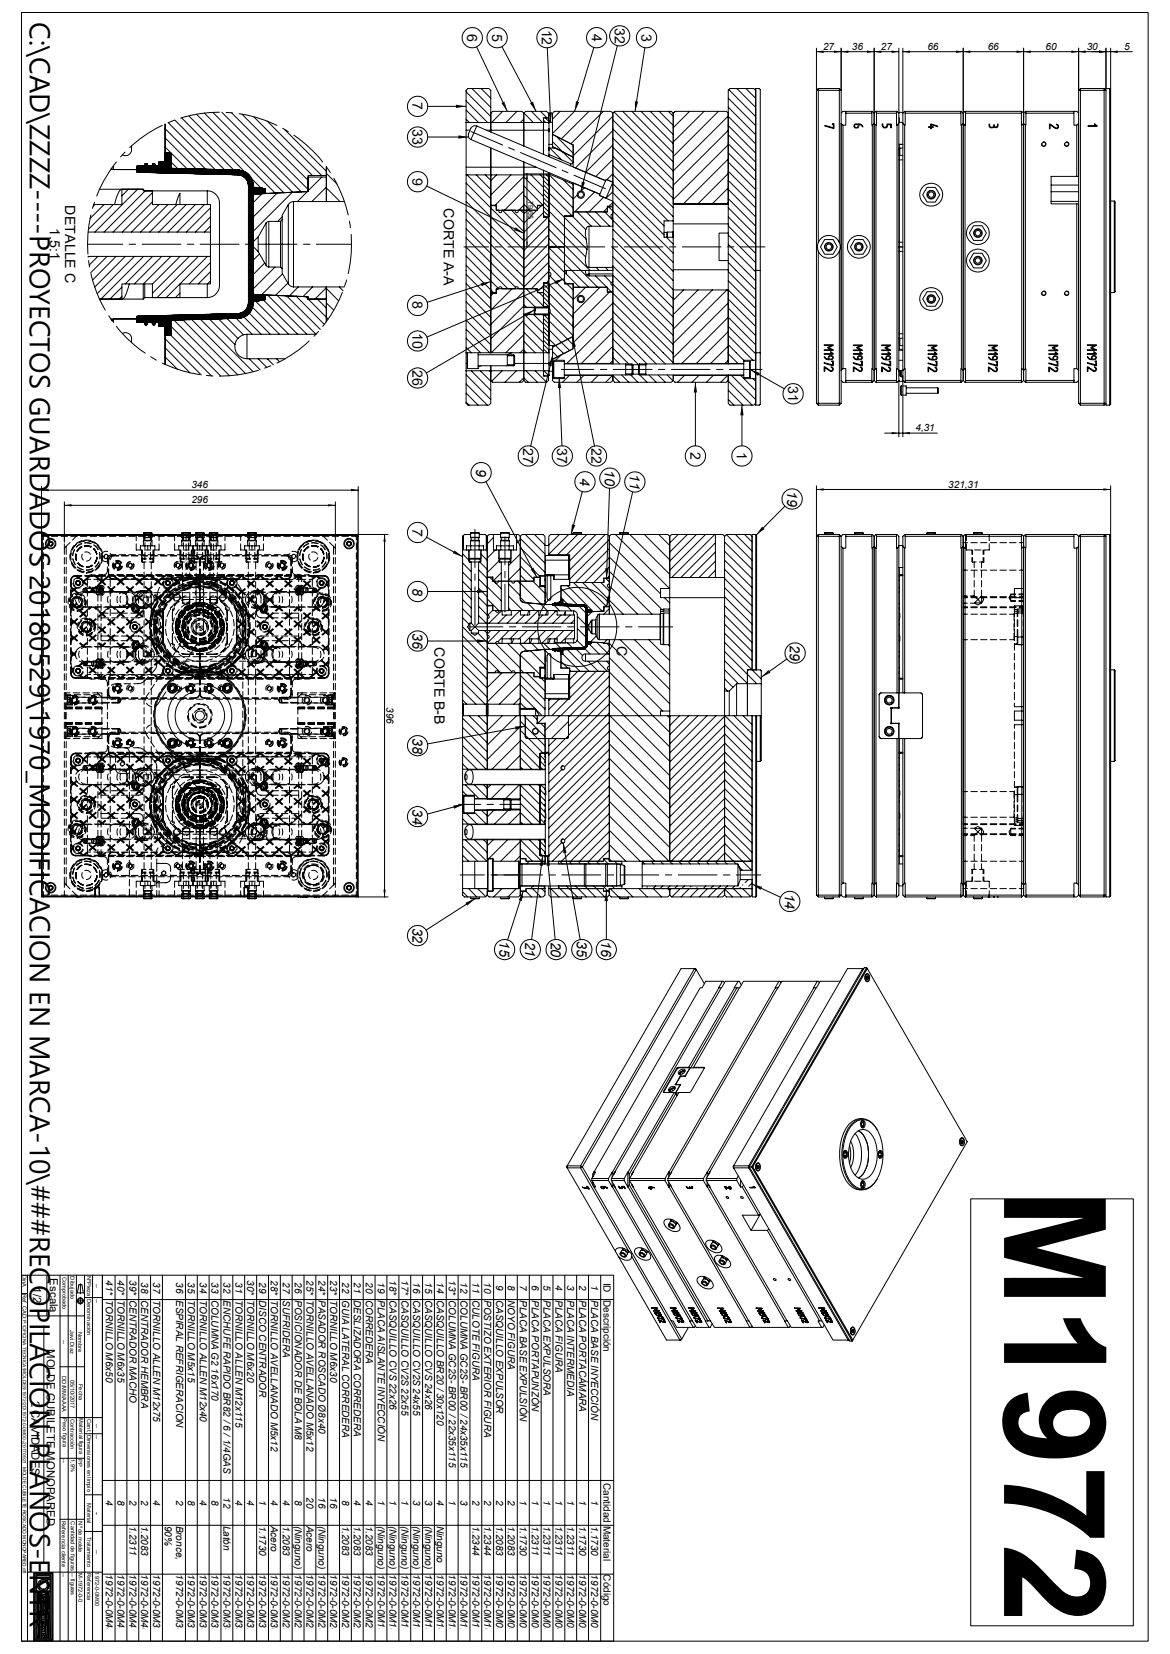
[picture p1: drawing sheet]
<svg xmlns="http://www.w3.org/2000/svg" width="297mm" height="420mm" viewBox="0 0 297 420" stroke-linecap="round" stroke-linejoin="round" font-family="sans-serif">
<defs><g id="words">
<text font-size="7.2" x="7.5" y="5.7" transform="rotate(90 7.5 5.7)">C:\CAD\ZZZZ----PROYECTOS GUARDADOS 20180529\1970_MODIFICACION EN MARCA-10\###RECOPILACION-PLANOS-ENTREG</text>
<g font-size="3.6">
<text x="118.6" y="8.6" transform="rotate(90 118.6 8.6)">6</text>
<text x="124.9" y="8.6" transform="rotate(90 124.9 8.6)">5</text>
<text x="137.5" y="7.5" transform="rotate(90 137.5 7.5)">12</text>
<text x="150.2" y="8.6" transform="rotate(90 150.2 8.6)">4</text>
<text x="156" y="7.1" transform="rotate(90 156 7.1)">32</text>
<text x="162.8" y="8.6" transform="rotate(90 162.8 8.6)">3</text>
<text x="104.7" y="26" transform="rotate(90 104.7 26)">7</text>
<text x="104.7" y="32.8" transform="rotate(90 104.7 32.8)">33</text>
<text x="104.7" y="45.1" transform="rotate(90 104.7 45.1)">9</text>
<text x="16.6" y="52.2" transform="rotate(90 16.6 52.2)">DETALLE C</text>
<text x="112.6" y="52.9" transform="rotate(90 112.6 52.9)">CORTE A-A</text>
<text x="12.7" y="58" transform="rotate(90 12.7 58)">1.5:1</text>
<text x="104.7" y="76.5" transform="rotate(90 104.7 76.5)">8</text>
<text x="104.7" y="84.6" transform="rotate(90 104.7 84.6)">10</text>
<text x="104.7" y="94" transform="rotate(90 104.7 94)">26</text>
<text x="200.1" y="98" transform="rotate(90 200.1 98)">31</text>
<text x="132.8" y="113.8" transform="rotate(90 132.8 113.8)">27</text>
<text x="141.5" y="113.8" transform="rotate(90 141.5 113.8)">37</text>
<text x="150.1" y="113.8" transform="rotate(90 150.1 113.8)">22</text>
<text x="120.9" y="119" transform="rotate(90 120.9 119)">9</text>
<text x="153.5" y="119.4" transform="rotate(90 153.5 119.4)">10</text>
<text x="175.3" y="114.8" transform="rotate(90 175.3 114.8)">2</text>
<text x="187" y="114.8" transform="rotate(90 187 114.8)">1</text>
<text x="147.2" y="121.3" transform="rotate(90 147.2 121.3)">4</text>
<text x="159.9" y="120.4" transform="rotate(90 159.9 120.4)">11</text>
<text x="199.8" y="124.7" transform="rotate(90 199.8 124.7)">19</text>
<text x="104.7" y="134.2" transform="rotate(90 104.7 134.2)">7</text>
<text x="104.7" y="149.2" transform="rotate(90 104.7 149.2)">8</text>
<text x="104.7" y="160.7" transform="rotate(90 104.7 160.7)">36</text>
<text x="110.3" y="164.3" transform="rotate(90 110.3 164.3)">CORTE B-B</text>
<text x="156.5" y="164" transform="rotate(90 156.5 164)">C</text>
<text x="200.5" y="163.8" transform="rotate(90 200.5 163.8)">29</text>
<text x="104.7" y="187.3" transform="rotate(90 104.7 187.3)">38</text>
<text x="104.7" y="205.4" transform="rotate(90 104.7 205.4)">34</text>
<text x="199.2" y="226.9" transform="rotate(90 199.2 226.9)">14</text>
<text x="104.7" y="235.5" transform="rotate(90 104.7 235.5)">32</text>
<text x="126.8" y="239.1" transform="rotate(90 126.8 239.1)">15</text>
<text x="133.3" y="239.1" transform="rotate(90 133.3 239.1)">21</text>
<text x="139.9" y="239.1" transform="rotate(90 139.9 239.1)">20</text>
<text x="146.4" y="239.1" transform="rotate(90 146.4 239.1)">35</text>
<text x="152.6" y="239.1" transform="rotate(90 152.6 239.1)">16</text>
</g>
<g font-size="2.9">
<text x="8.4" y="326.9" transform="rotate(90 8.4 326.9)">1/2</text>
<text x="12.6" y="324.6" transform="rotate(90 12.6 324.6)">Escala</text>
<text x="11.9" y="342.6" transform="rotate(90 11.9 342.6)">MOLDE CUBILETE MONOPARED</text>
<text x="8" y="355.7" transform="rotate(90 8 355.7)">2 CAVIDADES</text>
</g>
<g font-size="2.5">
<text x="209" y="12.7">27</text>
<text x="216.3" y="12.7">36</text>
<text x="223.6" y="12.7">27</text>
<text x="235.4" y="12.7">66</text>
<text x="250.7" y="12.7">66</text>
<text x="265.4" y="12.7">60</text>
<text x="275.9" y="12.7">30</text>
<text x="285.4" y="12.7">5</text>
<text x="232.4" y="109.6">4,31</text>
<text x="48.6" y="124">346</text>
<text x="240.7" y="123.8">321,31</text>
<text x="48.6" y="127.8">296</text>
<text x="98.1" y="179.6" transform="rotate(90 98.1 179.6)">396</text>
<text x="26.8" y="325.1" transform="rotate(90 26.8 325.1)">41*</text>
<text x="29.8" y="325.1" transform="rotate(90 29.8 325.1)">40*</text>
<text x="32.9" y="325.1" transform="rotate(90 32.9 325.1)">39*</text>
<text x="35.9" y="325.6" transform="rotate(90 35.9 325.6)">38</text>
<text x="38.9" y="325.6" transform="rotate(90 38.9 325.6)">37</text>
<text x="44.7" y="325.6" transform="rotate(90 44.7 325.6)">36</text>
<text x="47.7" y="325.6" transform="rotate(90 47.7 325.6)">35</text>
<text x="50.7" y="325.6" transform="rotate(90 50.7 325.6)">34</text>
<text x="53.7" y="325.6" transform="rotate(90 53.7 325.6)">33</text>
<text x="56.7" y="325.6" transform="rotate(90 56.7 325.6)">32</text>
<text x="59.8" y="325.6" transform="rotate(90 59.8 325.6)">31</text>
<text x="62.8" y="325.1" transform="rotate(90 62.8 325.1)">30*</text>
<text x="65.8" y="325.6" transform="rotate(90 65.8 325.6)">29</text>
<text x="68.8" y="325.1" transform="rotate(90 68.8 325.1)">28*</text>
<text x="71.8" y="325.6" transform="rotate(90 71.8 325.6)">27</text>
<text x="74.8" y="325.6" transform="rotate(90 74.8 325.6)">26</text>
<text x="77.8" y="325.1" transform="rotate(90 77.8 325.1)">25*</text>
<text x="80.8" y="325.1" transform="rotate(90 80.8 325.1)">24*</text>
<text x="83.8" y="325.1" transform="rotate(90 83.8 325.1)">23*</text>
<text x="86.8" y="325.6" transform="rotate(90 86.8 325.6)">22</text>
<text x="89.8" y="325.6" transform="rotate(90 89.8 325.6)">21</text>
<text x="92.8" y="325.6" transform="rotate(90 92.8 325.6)">20</text>
<text x="95.9" y="325.6" transform="rotate(90 95.9 325.6)">19</text>
<text x="98.9" y="325.1" transform="rotate(90 98.9 325.1)">18*</text>
<text x="101.9" y="325.1" transform="rotate(90 101.9 325.1)">17*</text>
<text x="104.9" y="325.6" transform="rotate(90 104.9 325.6)">16</text>
<text x="107.9" y="325.6" transform="rotate(90 107.9 325.6)">15</text>
<text x="110.9" y="325.6" transform="rotate(90 110.9 325.6)">14</text>
<text x="113.9" y="325.1" transform="rotate(90 113.9 325.1)">13*</text>
<text x="116.9" y="325.6" transform="rotate(90 116.9 325.6)">12</text>
<text x="119.9" y="325.6" transform="rotate(90 119.9 325.6)">11</text>
<text x="122.9" y="325.6" transform="rotate(90 122.9 325.6)">10</text>
<text x="125.9" y="326.3" transform="rotate(90 125.9 326.3)">9</text>
<text x="128.9" y="326.3" transform="rotate(90 128.9 326.3)">8</text>
<text x="132" y="326.3" transform="rotate(90 132 326.3)">7</text>
<text x="135" y="326.3" transform="rotate(90 135 326.3)">6</text>
<text x="138" y="326.3" transform="rotate(90 138 326.3)">5</text>
<text x="141" y="326.3" transform="rotate(90 141 326.3)">4</text>
<text x="144" y="326.3" transform="rotate(90 144 326.3)">3</text>
<text x="147" y="326.3" transform="rotate(90 147 326.3)">2</text>
<text x="150" y="326.3" transform="rotate(90 150 326.3)">1</text>
<text x="153.2" y="325.7" transform="rotate(90 153.2 325.7)">ID</text>
<text x="26.8" y="330.1" transform="rotate(90 26.8 330.1)">TORNILLO M6x50</text>
<text x="29.8" y="330.1" transform="rotate(90 29.8 330.1)">TORNILLO M6x35</text>
<text x="32.9" y="330.1" transform="rotate(90 32.9 330.1)">CENTRADOR MACHO</text>
<text x="35.9" y="330.1" transform="rotate(90 35.9 330.1)">CENTRADOR HEMBRA</text>
<text x="38.9" y="330.1" transform="rotate(90 38.9 330.1)">TORNILLO ALLEN M12x75</text>
<text x="44.7" y="330.1" transform="rotate(90 44.7 330.1)">ESPIRAL REFRIGERACION</text>
<text x="47.7" y="330.1" transform="rotate(90 47.7 330.1)">TORNILLO M5x15</text>
<text x="50.7" y="330.1" transform="rotate(90 50.7 330.1)">TORNILLO ALLEN M12x40</text>
<text x="53.7" y="330.1" transform="rotate(90 53.7 330.1)">COLUMNA G2 16x170</text>
<text x="56.7" y="330.1" transform="rotate(90 56.7 330.1)">ENCHUFE RAPIDO BR82 / 6 / 1/4GAS</text>
<text x="59.8" y="330.1" transform="rotate(90 59.8 330.1)">TORNILLO ALLEN M12x115</text>
<text x="62.8" y="330.1" transform="rotate(90 62.8 330.1)">TORNILLO M6x20</text>
<text x="65.8" y="330.1" transform="rotate(90 65.8 330.1)">DISCO CENTRADOR</text>
<text x="68.8" y="330.1" transform="rotate(90 68.8 330.1)">TORNILLO AVELLANADO M5x12</text>
<text x="71.8" y="330.1" transform="rotate(90 71.8 330.1)">SUFRIDERA</text>
<text x="74.8" y="330.1" transform="rotate(90 74.8 330.1)">POSICIONADOR DE BOLA M8</text>
<text x="77.8" y="330.1" transform="rotate(90 77.8 330.1)">TORNILLO AVELLANADO M5x12</text>
<text x="80.8" y="330.1" transform="rotate(90 80.8 330.1)">PASADOR ROSCADO Ø8x40</text>
<text x="83.8" y="330.1" transform="rotate(90 83.8 330.1)">TORNILLO M6x30</text>
<text x="86.8" y="330.1" transform="rotate(90 86.8 330.1)">GUIA LATERAL CORREDERA</text>
<text x="89.8" y="330.1" transform="rotate(90 89.8 330.1)">DESLIZADORA CORREDERA</text>
<text x="92.8" y="330.1" transform="rotate(90 92.8 330.1)">CORREDERA</text>
<text x="95.9" y="330.1" transform="rotate(90 95.9 330.1)">PLACA AISLANTE INYECCIÓN</text>
<text x="98.9" y="330.1" transform="rotate(90 98.9 330.1)">CASQUILLO CVS 22x26</text>
<text x="101.9" y="330.1" transform="rotate(90 101.9 330.1)">CASQUILLO CV2S 22x55</text>
<text x="104.9" y="330.1" transform="rotate(90 104.9 330.1)">CASQUILLO CV2S 24x55</text>
<text x="107.9" y="330.1" transform="rotate(90 107.9 330.1)">CASQUILLO CVS 24x26</text>
<text x="110.9" y="330.1" transform="rotate(90 110.9 330.1)">CASQUILLO BR20 / 30x120</text>
<text x="113.9" y="330.1" transform="rotate(90 113.9 330.1)">COLUMNA GC2S- BR00 / 22x35x115</text>
<text x="116.9" y="330.1" transform="rotate(90 116.9 330.1)">COLUMNA GC2S- BR00 / 24x35x115</text>
<text x="119.9" y="330.1" transform="rotate(90 119.9 330.1)">CULOTE FIGURA</text>
<text x="122.9" y="330.1" transform="rotate(90 122.9 330.1)">POSTIZO EXTERIOR FIGURA</text>
<text x="125.9" y="330.1" transform="rotate(90 125.9 330.1)">CASQUILLO EXPULSOR</text>
<text x="128.9" y="330.1" transform="rotate(90 128.9 330.1)">NOYO FIGURA</text>
<text x="132" y="330.1" transform="rotate(90 132 330.1)">PLACA BASE EXPULSIÓN</text>
<text x="135" y="330.1" transform="rotate(90 135 330.1)">PLACA PORTAPUNZÓN</text>
<text x="138" y="330.1" transform="rotate(90 138 330.1)">PLACA EXPULSORA</text>
<text x="141" y="330.1" transform="rotate(90 141 330.1)">PLACA FIGURA</text>
<text x="144" y="330.1" transform="rotate(90 144 330.1)">PLACA INTERMEDIA</text>
<text x="147" y="330.1" transform="rotate(90 147 330.1)">PLACA PORTACÁMARA</text>
<text x="150" y="330.1" transform="rotate(90 150 330.1)">PLACA BASE INYECCIÓN</text>
<text x="153.2" y="330.1" transform="rotate(90 153.2 330.1)">Descripción</text>
<text x="153.2" y="376.6" transform="rotate(90 153.2 376.6)">Cantidad</text>
<text x="26.8" y="380.9" transform="rotate(90 26.8 380.9)">4</text>
<text x="29.8" y="380.9" transform="rotate(90 29.8 380.9)">8</text>
<text x="32.9" y="380.9" transform="rotate(90 32.9 380.9)">2</text>
<text x="35.9" y="380.9" transform="rotate(90 35.9 380.9)">2</text>
<text x="38.9" y="380.9" transform="rotate(90 38.9 380.9)">4</text>
<text x="44.7" y="380.9" transform="rotate(90 44.7 380.9)">2</text>
<text x="47.7" y="380.9" transform="rotate(90 47.7 380.9)">8</text>
<text x="50.7" y="380.9" transform="rotate(90 50.7 380.9)">4</text>
<text x="53.7" y="380.9" transform="rotate(90 53.7 380.9)">8</text>
<text x="56.7" y="380.2" transform="rotate(90 56.7 380.2)">12</text>
<text x="59.8" y="380.9" transform="rotate(90 59.8 380.9)">4</text>
<text x="62.8" y="380.9" transform="rotate(90 62.8 380.9)">4</text>
<text x="65.8" y="380.9" transform="rotate(90 65.8 380.9)">1</text>
<text x="68.8" y="380.9" transform="rotate(90 68.8 380.9)">4</text>
<text x="71.8" y="380.9" transform="rotate(90 71.8 380.9)">4</text>
<text x="74.8" y="380.9" transform="rotate(90 74.8 380.9)">8</text>
<text x="77.8" y="380.2" transform="rotate(90 77.8 380.2)">20</text>
<text x="80.8" y="380.2" transform="rotate(90 80.8 380.2)">16</text>
<text x="83.8" y="380.2" transform="rotate(90 83.8 380.2)">16</text>
<text x="86.8" y="380.9" transform="rotate(90 86.8 380.9)">8</text>
<text x="89.8" y="380.9" transform="rotate(90 89.8 380.9)">4</text>
<text x="92.8" y="380.9" transform="rotate(90 92.8 380.9)">4</text>
<text x="95.9" y="380.9" transform="rotate(90 95.9 380.9)">1</text>
<text x="98.9" y="380.9" transform="rotate(90 98.9 380.9)">1</text>
<text x="101.9" y="380.9" transform="rotate(90 101.9 380.9)">1</text>
<text x="104.9" y="380.9" transform="rotate(90 104.9 380.9)">3</text>
<text x="107.9" y="380.9" transform="rotate(90 107.9 380.9)">3</text>
<text x="110.9" y="380.9" transform="rotate(90 110.9 380.9)">4</text>
<text x="113.9" y="380.9" transform="rotate(90 113.9 380.9)">1</text>
<text x="116.9" y="380.9" transform="rotate(90 116.9 380.9)">3</text>
<text x="119.9" y="380.9" transform="rotate(90 119.9 380.9)">2</text>
<text x="122.9" y="380.9" transform="rotate(90 122.9 380.9)">2</text>
<text x="125.9" y="380.9" transform="rotate(90 125.9 380.9)">2</text>
<text x="128.9" y="380.9" transform="rotate(90 128.9 380.9)">2</text>
<text x="132" y="380.9" transform="rotate(90 132 380.9)">1</text>
<text x="135" y="380.9" transform="rotate(90 135 380.9)">1</text>
<text x="138" y="380.9" transform="rotate(90 138 380.9)">1</text>
<text x="141" y="380.9" transform="rotate(90 141 380.9)">1</text>
<text x="144" y="380.9" transform="rotate(90 144 380.9)">1</text>
<text x="147" y="380.9" transform="rotate(90 147 380.9)">1</text>
<text x="150" y="380.9" transform="rotate(90 150 380.9)">1</text>
<text x="32.9" y="387.4" transform="rotate(90 32.9 387.4)">1.2311</text>
<text x="35.9" y="387.4" transform="rotate(90 35.9 387.4)">1.2083</text>
<text x="41.9" y="387.4" transform="rotate(90 41.9 387.4)">90%</text>
<text x="44.7" y="387.4" transform="rotate(90 44.7 387.4)">Bronce,</text>
<text x="56.7" y="387.4" transform="rotate(90 56.7 387.4)">Latón</text>
<text x="65.8" y="387.4" transform="rotate(90 65.8 387.4)">1.1730</text>
<text x="68.8" y="387.4" transform="rotate(90 68.8 387.4)">Acero</text>
<text x="71.8" y="387.4" transform="rotate(90 71.8 387.4)">1.2083</text>
<text x="74.8" y="387.4" transform="rotate(90 74.8 387.4)">(Ninguno)</text>
<text x="77.8" y="387.4" transform="rotate(90 77.8 387.4)">Acero</text>
<text x="80.8" y="387.4" transform="rotate(90 80.8 387.4)">(Ninguno)</text>
<text x="86.8" y="387.4" transform="rotate(90 86.8 387.4)">1.2083</text>
<text x="89.8" y="387.4" transform="rotate(90 89.8 387.4)">1.2083</text>
<text x="92.8" y="387.4" transform="rotate(90 92.8 387.4)">1.2083</text>
<text x="95.9" y="387.4" transform="rotate(90 95.9 387.4)">(Ninguno)</text>
<text x="98.9" y="387.4" transform="rotate(90 98.9 387.4)">(Ninguno)</text>
<text x="101.9" y="387.4" transform="rotate(90 101.9 387.4)">(Ninguno)</text>
<text x="104.9" y="387.4" transform="rotate(90 104.9 387.4)">(Ninguno)</text>
<text x="107.9" y="387.4" transform="rotate(90 107.9 387.4)">(Ninguno)</text>
<text x="110.9" y="387.4" transform="rotate(90 110.9 387.4)">Ninguno</text>
<text x="119.9" y="387.4" transform="rotate(90 119.9 387.4)">1.2344</text>
<text x="122.9" y="387.4" transform="rotate(90 122.9 387.4)">1.2344</text>
<text x="125.9" y="387.4" transform="rotate(90 125.9 387.4)">1.2083</text>
<text x="128.9" y="387.4" transform="rotate(90 128.9 387.4)">1.2083</text>
<text x="132" y="387.4" transform="rotate(90 132 387.4)">1.1730</text>
<text x="135" y="387.4" transform="rotate(90 135 387.4)">1.2311</text>
<text x="138" y="387.4" transform="rotate(90 138 387.4)">1.2311</text>
<text x="141" y="387.4" transform="rotate(90 141 387.4)">1.2311</text>
<text x="144" y="387.4" transform="rotate(90 144 387.4)">1.2311</text>
<text x="147" y="387.4" transform="rotate(90 147 387.4)">1.1730</text>
<text x="150" y="387.4" transform="rotate(90 150 387.4)">1.1730</text>
<text x="153.2" y="387.4" transform="rotate(90 153.2 387.4)">Material</text>
<text x="26.8" y="399.8" transform="rotate(90 26.8 399.8)">1972-0-0M43</text>
<text x="29.8" y="399.8" transform="rotate(90 29.8 399.8)">1972-0-0M42</text>
<text x="32.9" y="399.8" transform="rotate(90 32.9 399.8)">1972-0-0M41</text>
<text x="35.9" y="399.8" transform="rotate(90 35.9 399.8)">1972-0-0M40</text>
<text x="38.9" y="399.8" transform="rotate(90 38.9 399.8)">1972-0-0M39</text>
<text x="44.7" y="399.8" transform="rotate(90 44.7 399.8)">1972-0-0M38</text>
<text x="47.7" y="399.8" transform="rotate(90 47.7 399.8)">1972-0-0M37</text>
<text x="50.7" y="399.8" transform="rotate(90 50.7 399.8)">1972-0-0M36</text>
<text x="53.7" y="399.8" transform="rotate(90 53.7 399.8)">1972-0-0M35</text>
<text x="56.7" y="399.8" transform="rotate(90 56.7 399.8)">1972-0-0M34</text>
<text x="59.8" y="399.8" transform="rotate(90 59.8 399.8)">1972-0-0M33</text>
<text x="62.8" y="399.8" transform="rotate(90 62.8 399.8)">1972-0-0M32</text>
<text x="65.8" y="399.8" transform="rotate(90 65.8 399.8)">1972-0-0M31</text>
<text x="68.8" y="399.8" transform="rotate(90 68.8 399.8)">1972-0-0M30</text>
<text x="71.8" y="399.8" transform="rotate(90 71.8 399.8)">1972-0-0M28</text>
<text x="74.8" y="399.8" transform="rotate(90 74.8 399.8)">1972-0-0M27</text>
<text x="77.8" y="399.8" transform="rotate(90 77.8 399.8)">1972-0-0M26</text>
<text x="80.8" y="399.8" transform="rotate(90 80.8 399.8)">1972-0-0M25</text>
<text x="83.8" y="399.8" transform="rotate(90 83.8 399.8)">1972-0-0M24</text>
<text x="86.8" y="399.8" transform="rotate(90 86.8 399.8)">1972-0-0M23</text>
<text x="89.8" y="399.8" transform="rotate(90 89.8 399.8)">1972-0-0M22</text>
<text x="92.8" y="399.8" transform="rotate(90 92.8 399.8)">1972-0-0M21</text>
<text x="95.9" y="399.8" transform="rotate(90 95.9 399.8)">1972-0-0M19</text>
<text x="98.9" y="399.8" transform="rotate(90 98.9 399.8)">1972-0-0M18</text>
<text x="101.9" y="399.8" transform="rotate(90 101.9 399.8)">1972-0-0M17</text>
<text x="104.9" y="399.8" transform="rotate(90 104.9 399.8)">1972-0-0M16</text>
<text x="107.9" y="399.8" transform="rotate(90 107.9 399.8)">1972-0-0M15</text>
<text x="110.9" y="399.8" transform="rotate(90 110.9 399.8)">1972-0-0M14</text>
<text x="113.9" y="399.8" transform="rotate(90 113.9 399.8)">1972-0-0M13</text>
<text x="116.9" y="399.8" transform="rotate(90 116.9 399.8)">1972-0-0M12</text>
<text x="119.9" y="399.8" transform="rotate(90 119.9 399.8)">1972-0-0M11</text>
<text x="122.9" y="399.8" transform="rotate(90 122.9 399.8)">1972-0-0M10</text>
<text x="125.9" y="399.8" transform="rotate(90 125.9 399.8)">1972-0-0M09</text>
<text x="128.9" y="399.8" transform="rotate(90 128.9 399.8)">1972-0-0M08</text>
<text x="132" y="399.8" transform="rotate(90 132 399.8)">1972-0-0M07</text>
<text x="135" y="399.8" transform="rotate(90 135 399.8)">1972-0-0M06</text>
<text x="138" y="399.8" transform="rotate(90 138 399.8)">1972-0-0M05</text>
<text x="141" y="399.8" transform="rotate(90 141 399.8)">1972-0-0M04</text>
<text x="144" y="399.8" transform="rotate(90 144 399.8)">1972-0-0M03</text>
<text x="147" y="399.8" transform="rotate(90 147 399.8)">1972-0-0M02</text>
<text x="150" y="399.8" transform="rotate(90 150 399.8)">1972-0-0M01</text>
<text x="153.2" y="399.8" transform="rotate(90 153.2 399.8)">Código</text>
</g>
<text font-size="1.8" x="134.1" y="51.1" transform="rotate(90 134.1 51.1)">79,65</text>
<g font-size="1.4">
<text x="5.7" y="323.7" transform="rotate(90 5.7 323.7)">DinA</text>
<text x="22.1" y="323.9" transform="rotate(90 22.1 323.9)">NºPieza</text>
<text x="5.7" y="328.6" transform="rotate(90 5.7 328.6)">Ref. CAD:</text>
<text x="15.8" y="324.2" transform="rotate(90 15.8 324.2)">Comprobado</text>
<text x="17.9" y="324.1" transform="rotate(90 17.9 324.1)">Dibujado</text>
<text x="22.1" y="329.7" transform="rotate(90 22.1 329.7)">Denominación</text>
<text x="24.1" y="326.1" transform="rotate(90 24.1 326.1)">--</text>
<text x="24.1" y="329.8" transform="rotate(90 24.1 329.8)">--</text>
<text x="15.7" y="340.3" transform="rotate(90 15.7 340.3)">--</text>
<text x="17.8" y="337.8" transform="rotate(90 17.8 337.8)">Javi Diaz</text>
<text x="19.9" y="338.1" transform="rotate(90 19.9 338.1)">Nombre</text>
<text x="15.8" y="349.5" transform="rotate(90 15.8 349.5)">DD/MM/AAAA</text>
<text x="17.9" y="350.4" transform="rotate(90 17.9 350.4)">05/10/2017</text>
<text x="20" y="351.4" transform="rotate(90 20 351.4)">Fecha</text>
<text x="15.9" y="360.2" transform="rotate(90 15.9 360.2)">Peso figura</text>
<text x="17.9" y="360.2" transform="rotate(90 17.9 360.2)">Contracción</text>
<text x="20.1" y="360.2" transform="rotate(90 20.1 360.2)">Material figura</text>
<text x="22.1" y="360.4" transform="rotate(90 22.1 360.4)">Cant.</text>
<text x="22.1" y="364.3" transform="rotate(90 22.1 364.3)">Dimensiones en limpio</text>
<text x="24.1" y="361.7" transform="rotate(90 24.1 361.7)">--</text>
<text x="24.1" y="364.3" transform="rotate(90 24.1 364.3)">--</text>
<text x="15.7" y="370.5" transform="rotate(90 15.7 370.5)">--</text>
<text x="17.9" y="370.4" transform="rotate(90 17.9 370.4)">1,9%</text>
<text x="19.9" y="370.6" transform="rotate(90 19.9 370.6)">PP</text>
<text x="22.1" y="381.7" transform="rotate(90 22.1 381.7)">Material</text>
<text x="24.1" y="383.8" transform="rotate(90 24.1 383.8)">--</text>
<text x="15.7" y="386.3" transform="rotate(90 15.7 386.3)">Referencia cliente</text>
<text x="18" y="386.3" transform="rotate(90 18 386.3)">Cantidad de figuras</text>
<text x="19.9" y="386.3" transform="rotate(90 19.9 386.3)">Nº de molde</text>
<text x="22.1" y="390.2" transform="rotate(90 22.1 390.2)">Tratamiento</text>
<text x="24.1" y="393.6" transform="rotate(90 24.1 393.6)">--</text>
<text x="15.7" y="399.4" transform="rotate(90 15.7 399.4)">--</text>
<text x="18" y="399.4" transform="rotate(90 18 399.4)">-- figuras</text>
<text x="19.9" y="399.3" transform="rotate(90 19.9 399.3)">M-1972-0-0</text>
<text x="22.1" y="399.3" transform="rotate(90 22.1 399.3)">Referencia</text>
<text x="24.1" y="399.3" transform="rotate(90 24.1 399.3)">1972-0-0M00</text>
</g>
<text font-size="1.2" x="5.8" y="335.1" transform="rotate(90 5.8 335.1)">P:\OFICINA TECNICA\MOLDES\1972\2D\1972-0-0M00_20170921_MOLDE CUBILETE ROSCADO MONOPARED.dft</text>
<text font-size=".9" x="5.6" y="365.6" transform="rotate(90 5.6 365.6)">1</text>
</g></defs>
<g fill="none" stroke="#000" stroke-width=".25">
<path d="M5.5 3.2h286v413.5h-286zM121 11.9l7.8 16.4M127.4 11.9l8.7 16.4M138.9 12.1l.9 19M150.7 12.1l-4.8 16.2M156.7 11.6l-9.3 37.1M163.7 12.1l-2.5 16.2v-2.6M207.3 12.2v90.2M207.3 13.1h20.9M213.5 12.2v10.7M221.9 12.2v84.4M228.2 12.2v19.1"/>
<path d="M229.2 12.2v98.7M229.2 13.1h58.2M244.5 12.2v84.4M259.8 12.2v84.4M273.8 12.2v90.2M280.8 12.2v90.7h.9M281.9 12.2v90.5l-.2 .2v-80.4h-.9M31.7 38.6l-1.1 1.2M33.4 37a1.84 1.84 0 0 1-1.4 2.5l-.9-.2M41.2 31.8a31.7 31.7 0 0 0-8.3 5.7M41.9 39.2l.1-.1v.1M41.9 38.9h.1"/>
<path d="M41.9 38.9h.2l-.2 .1M41.9 39.2h.1M41.9 39.7h.1M41.9 39.9h.1M41.9 35l7.9 7.9-1.2 1.2 .1-.1M41.9 32.7l10.3 10.3M41.9 37.3l5.6 5.5M42 38.9h1.3v3.9M42 40h-.1M42 39.2l-.1 .1M42 39.4l-.1 .1 .3-.1M42.1 39.1l-.1 .1"/>
<path d="M42.1 39.8l-.1 .1M42.1 39.1h.1M42.1 38.9h.1M42.1 39.4h.1M42.1 39.6h.1M42.1 39.9h.1M42.2 38.9l-.2 .3M42.2 39.7h.1M42.2 38.9l-.3 .2 .3-.2M42.2 38.9l-.1 .2M42.2 39.2l-.1 .1M42.2 39.9l-.2 .1"/>
<path d="M42.2 40l-.1 .1zM42.2 39l-.1 .1M42.2 39.2l-.1 .2M42.2 39.8v.1M42.2 39.8h.1M42.3 39.1l.4-.2-.8 .7 .2-.1M42.3 39.8h.1M42.3 38.9l-.1 .1M42.3 39.1l-.1 .1M42.4 38.9l-.5 .4 .2-.2M42.4 39.1h.1M42.4 39.4l-.4 .4 .1-.2"/>
<path d="M42.4 39.7l-.1 .1h.2M42.4 39.2l-.1 .1M42.4 38.9l-.2 .1 .2-.1M42.4 39.4h.1M42.4 39.9h.1M42.5 39l-.2 .1M42.5 38.9h-.1M42.5 39.7v.1M42.5 39l-.1 .2M42.5 39.3l-.3 .3M42.5 39.5l-.4 .3M42.5 39.8l-.3 .4 .1-.1"/>
<path d="M42.5 38.9l-.6 .5M42.5 39.5h.1M42.6 39.2h-.1M42.6 39.9l-.1 .1 .2-.1M42.6 39.3l.1 .1M42.6 39.6h.1M42.6 39.8l.1 .1M42.6 39.9l-.1 .1M42.6 38.9h.1M42.6 39.2l-.1 .1M42.7 39.5l-.3 .2M42.7 38.9l.1 .1"/>
<path d="M42.7 38.9l-.8 .8M42.7 39.7l.1 .1M42.8 38.9l-.2 .2M42.8 39.5l-.3 .3M42.8 39l-.3 .1M42.8 39h.1M42.8 39.3l-.1 .1M42.8 39.6l-.4 .3 .1-.1M42.8 39.3h.1M42.8 39.8h.1M42.8 38.9l-.9 .9h.2M42.9 39.2h-.2"/>
<path d="M42.9 38.9h.1M42.9 39.2h.1M42.9 39.4h.1M42.9 38.9l-1 .9M42.9 39.9l-.2 .1M42.9 39.9h.1M43 39l-.3 .2M43 39.3l-.2 .1M43 38.9l-1.1 1.1 .2-.1M43 38.9l-.2 .2M43 39.5l-1 .9M43 39.7l.1 .1"/>
<path d="M43 38.9l-1 1M43 40h.1M43 39l.3-.1-1.3 1.5M43 39.2l-.2 .2M43 39.3l-.5 .4M43 39.5l-.4 .3M43 39h.1M43 39.3h.1M43 39.5h.1M43.1 39.1l-.1 .1zM43.1 39.3l-.3 .2M43.1 39.4l-.1 .1"/>
<path d="M43.1 39.6l-.4 .3M43.1 39.3v.1M43.1 39.1l-.1 .1M43.1 38.9h-.1M43.1 38.9l-1.1 1.1M43.1 39.8l.1-.1-.5 .3M43.1 39.9l-.1 .1M43.1 39.9v.1M43.1 38.9h.1M43.1 39.4h.1M43.1 39.6l.2-.1-1 1M43.1 39.7h.1"/>
<path d="M43.1 39.2l-1.2 1M43.2 39.2h.1M43.2 38.9h.1M43.2 39.2l-.1 .2M43.2 38.9l-1.3 1.3M43.3 39.1l-.3 .1M43.3 39.1l-.1 .1M43.3 39.8v-.2l-1.4 1.4h.2M43.3 40h-.2M43.3 39.3l-.2 .1M43.3 39h.1M43.3 39.3h.1"/>
<path d="M43.3 39.5h.1M43.3 39.8h.1M43.3 39.1l-.2 .2 .1-.1M43.3 39.1h.1M43.3 39.4l-1.3 1.1M43.3 39.6h.1M43.3 38.9l-.2 .2M43.3 39.8l-2.3 2.4M43.3 38.9h-1.4v-7.4v9.6M43.3 38.9v3.9M43.3 39.2l-1.4 1.4M43.3 39.1l-1.4 1.5"/>
<path d="M43.3 39.4l-1.4 1.4M43.3 39.7l-4.1 4.1M43.3 39.9l-3.8 3.9M43.4 39.8l-.1 .2M44.3 30.5l-1.6 .7 11.9 11.9M44.4 30.5l12.6 12.6-.7 .8M46.1 29.9l13.3 13.3M47.9 29.4l14.3 14.3M49.9 29l19.9 20M51.9 28.7l20.2 20.2M54 28.5l20.3 20.3M55.7 28.5a32.1 32.1 0 0 0-9.9 1.5"/>
<path d="M56.3 28.5l20.2 20.2M57.4 28.6l1.7 .1M58.8 28.6l19.4 19.5M60.7 28.9a32.5 32.5 0 0 1 9.6 2.9M61.4 29l16.8 16.8M64.4 29.6l14.9 15M67.8 30.7l13.9 13.9M71.8 32.6l1.4 .8M72.2 32.9l10.6 10.6M74.6 34.3a32.3 32.3 0 0 1 7.3 6.8M108.6 27h9.7M108.6 34.8h10.4"/>
<path d="M118.3 31.1v2h1M118.3 33.1v11.3M118.3 31.1v-8.2l.5-.4h5.3l.5 .4v10.6M118.3 31.1h6.3v2h14.6M118.3 23.3l6.3 6.3M118.3 25.6l5.5 5.5M118.3 27.9l3.2 3.2M118.3 30.3l.9 .8M119.5 35.4l32.8 13.9-6.8-2.9v7.4h8.6l.1-1.4h1.2l.2-1.3-3.5-1.5M119.6 33.4l8 3.4M119.8 22.5l4.8 4.8M121 32l32.8 13.9-8.3-3.5v-5.6l-5.2-2.7"/>
<path d="M121 32a1.2 1.2 0 0 0-1.5 .6l-.5 1.3a1.2 1.2 0 0 0 .5 1.5M121 32l-1.5 3.4M122.1 22.5l2.5 2.4M123.5 33.1h1.1M124.6 37.5v52.1v-15l1.4-.1 .1-1.2h6.9v20.8M127.6 28.3l-2.8 2.8M129.1 37.5l1.5 .6M131.2 28.3l-2.8 2.8M132.1 38.7l9.1 3.9M133 28.7l-.5-.4h-7.4l-.5 .4v2.4h8.4M133 28.7l.4-.4h5.4l.4 .4v1.2h-1.2v1.2h-5zM133 28.7v8.4"/>
<path d="M133 30.2l-.9 .9M133 31l.1 .1M133 28.7l2.4 2.4M134.9 28.3l2.8 2.8M137.2 28.3l1.7 1.6M138 30h1.4l-.2 .4 .2 .7h-1.4v8.1zM138 30.5l.5 .6M138.4 29.9l1 .8M139.2 30.6l.2 .1M139.2 32.9l.2 .2M139.2 33.1l.2 .3M139.2 37.8h.2"/>
<path d="M139.2 30.9h.2M139.2 33.3h.2M139.2 33.1h.2M139.2 38h.2M139.2 37.7h.2M139.4 32.7l-.2 .4M139.4 37.5h-.2l.2 .7M139.4 37.6l1.7 .1 4 2a1.39 1.39 0 0 1 .2 1.8l-.4 .1-5.5-2.4zM139.4 36.7h.9M139.4 30.4v.2M139.4 30.7v.3M139.4 31.1v1.8"/>
<path d="M139.4 33.1v4.5M139.4 39.2v.6M139.6 37.6l3 3M140.3 34.1v-5.4l.4-.4h14.4l.5 .4v17.6M140.3 34.1l5.1 2.8 .1 3-4.9-2.5-.3-.6M140.3 31.1h-1.1l.2 .1M140.3 34.1v3.5M140.3 35.9l5.2 5.3M141.2 34.6l4.3 4.3M142.2 28.3l-1.9 2M145.3 39.8h.1M145.4 39.8v.2"/>
<path d="M145.8 28.3l-5.5 5.6M149.5 28.3l-7 7M153.2 28.3l-8.3 8.2M155.6 30.4l15.3 15.4M155.6 32.7l15.3 15.4M155.6 35.1l15.3 15.3M155.6 37.4l15.3 15.3M155.6 39.7l15.3 15.3M155.6 29.5l-10.1 10.1M155.6 36.8l-6.9 6.9M155.6 33.1l-9.5 9.5M155.9 28.4l15 15 14-13.9"/>
<path d="M158.1 28.3l12.8 12.8M160.4 28.3l10.5 10.5M162.7 28.3l8.2 8.2M165.1 28.3l5.8 5.9M167.3 28.3l3.6 3.5M169.7 28.3l1.2 1.2M171.4 28.3h13l.5 .4M171.4 28.3l-.5 .5M175 28.3l-4.1 4.1M178.7 28.3l-7.8 7.8M182.4 28.3l-11.5 11.5M184.9 36.7l-14 14"/>
<path d="M184.9 33.1l-14 13.9M184.9 24.9l6.9 7M184.9 27.2l6.9 7M184.9 29.5l6.9 7M184.9 31.9l6.9 7M184.9 34.2l6.9 6.9M184.9 36.5l6.9 7M184.9 38.8l6.9 7M185 22.8l6.8 6.8M187.1 22.5l4.7 4.8M189.4 22.5l2.4 2.4M191.8 22.5h.9l.3 .2v46h-1.2z"/>
<path d="M191.9 22.5v80.4M207.3 22.9l.4-.4v.4zM207.7 22.5h5.4M209.4 31.8l2.1 .6v-.8h-.2v-.2h.4v1.2l-2.3-.6zM213.5 22.9v79.5h-.4M213.5 22.9l-.4-.4v39.1M213.5 22.9h-5.8v38.7M214 31.8v61.8M214.7 28.7v3.1h-.7l-.5-.5v62.8l.5-.5M214.7 28.3h-.7l-.5 .4M217 31.5h.5a1.24 1.24 0 0 1 1.6 .7l-.5-.5-.5-.1a.64 .64 0 0 1-.6 .9 .64 .64 0 0 1-.7-.8zM217 31.8l.8-.2v.5a.5 .5 0 0 1-.8 .1z"/>
<path d="M221.3 28.3v.4h-6.6M221.3 28.7l.1 3.1M221.3 28.3h-6.6v.4M221.4 31.8v61.8l.5 .5M221.4 31.8l.5-.5v62.8M222.4 31.8v61.8M222.5 28.7v3.1l-.6-.5M222.5 28.3l-.6 .4-.6-.4M223.9 31.5h.2l.1 .5a.53 .53 0 0 0 .9 .1l.1-.6h1.1v1h-.2v-.8h-.8a.74 .74 0 0 1-.8 .8 .74 .74 0 0 1-.6-1zM227.6 28.3v.4h-5.1M227.6 28.7l.1 3.1M227.6 28.3h-5.1v.4"/>
<path d="M227.6 28.3l.6 .4M227.7 31.8v61.8l.5 .5M227.7 31.8l.5-.5v62.8M228 28.5h.2v.2M228.2 31.1h1M228.2 36.7h1M228.2 38l.1 1.5M228.2 29.9l.1 1.2M228.2 37.8h.1M228.3 37.6l-.1 .1M228.3 36.7v.8M228.3 39.5h-.1"/>
<path d="M228.4 37.6v1.9M229.2 39.5h-.9v22h-.1M229.2 37.6h-.9v1.9M229.4 28.5h-1.2v.2M229.7 31.8v61.8M229.8 28.7v3.1l-.6-.5M229.8 28.3l-.6 .4M236.3 31.5l1.7 .5v.2l-1.6-.5v.5h.5v.1h-.5v.4h-.1v-.4h-.6v-.1h.6zM243.9 28.3v.4h-14.1M243.9 28.7l.2 3.1M243.9 28.3h-14.1v.4M243.9 28.3l.6 .4"/>
<path d="M244.1 31.8l.4-.5v62.8l-.4-.5zM244.5 28.7v2.6l.5 .5M244.5 28.7l.5-.4h14.4l.4 .4M245 31.8v61.8M245.1 28.7l-.1 3.1M245.1 28.7h14.2M245.1 28.3v.4M251.1 31.5l.1 .5a.55 .55 0 0 0 .7 .3 .55 .55 0 0 0 .4-.6h.1l.2 .6 .5-.1 .1-.7 .2 .5a.57 .57 0 0 1-.5 .4 .57 .57 0 0 1-.6-.2 .73 .73 0 0 1-.9 .2 .73 .73 0 0 1-.3-.9zM259.3 28.7l.1 3.1M259.3 28.3v.4M259.4 31.8v61.8M259.8 28.7v2.6l-.4 .5"/>
<path d="M260.3 31.8v61.8M260.4 28.7v3.1l-.6-.5M260.4 28.3l-.6 .4M264.8 36a.58 .58 0 0 1 .8 .5 .58 .58 0 0 1-.6 .7 .58 .58 0 0 1-.6-.8M266.4 31.5l1.8 1 .4-.3-.4-.7a.59 .59 0 0 1 .5 .7 .59 .59 0 0 1-.8 .4l-1.3-.9v1h-.2zM270.6 36a.58 .58 0 0 1 .8 .5 .58 .58 0 0 1-.7 .7 .58 .58 0 0 1-.5-.8M272.6 28.3v.4h-12.2M272.6 28.7v3.1h.7M272.6 28.3h-12.2v.4M272.6 28.3h.7l.5 .4M273.3 31.8v13M273.3 31.8l.5-.5v13.5h-7v7h6.5"/>
<path d="M273.8 22.9l.5-.4v.4zM274.3 22.9h6v79.5h-6zM274.3 22.5h6M276.2 31.9h2l-.4-.3v-.2l.7 .7h-2.3zM280.3 22.5l.5 .4h-.5zM281.7 22.5l.2 .2M23.1 54.6a33.4 33.4 0 0 0-.8 9.9M23.7 51.9h7.2v-3.9h5.5v.5h2.3v3.4h14.7v7h-31M24 51.4l-.5 1.5M24.1 51.9l-.5 .5M25.3 48h11.1l.3 .5h15.9M26.4 51.9l-3.5 3.6"/>
<path d="M28.4 42.6v.4l-.2-.1 .2 .2h6.4v.6l25.6 .7M28.7 51.9l-6.3 6.4M28.8 42.1v1h6.1M29.5 41.1a32.6 32.6 0 0 0-4.9 8.7M30.9 48l-.4 .3-.5 .8-.9 2.8M32.6 48l-1.7 1.7M34.8 42.2v1.5l25.6 .7M34.8 42.5v.1M34.8 42.7h.1l-.1 .1M34.8 42.2h.1M34.8 42.2l.1 .1M34.8 43.2h.1"/>
<path d="M34.8 43.6h.1M34.8 42.3h.1M34.9 42.3l.1-.1-.2 .1M34.9 42.3h.1M34.9 42.6h-.1M34.9 42.6h.1M34.9 43.3h-.1M34.9 42.6l.2-.1-.1 .1M34.9 42.8h-.1M34.9 42.8h.1M34.9 43.3h.1M34.9 48l-10.8 10.9"/>
<path d="M35 42.7l-.1 .1M35 43.1l-.2 .1M35 43.2l-.1 .1M35 42.4h.1M35 42.9h.1M35 42.9l-.1 .2M35 42.5h.1M35 42.2h.1M35 42.2l-.1 .1M35.1 42.2h.1zM35.1 43.2h.1M35.1 43h.1"/>
<path d="M35.1 42.7l-.2 .3M35.1 42.3h.1M35.1 42.2l-.2 .1M35.1 42.5h.1M35.1 42.8l-.1 .1M35.1 43.1h-.1M35.1 43.3v.2l.1-.1M35.1 42.6h.1M35.1 43.1h.1M35.1 43.6v.1M35.1 43.3l-.1 .1M35.2 43.6l-.2 .1"/>
<path d="M35.2 42.2l-.4 .3M35.2 42.9l-.1 .1 .1-.1M35.2 43.1h.1M35.2 42.2l-.1 .1M35.2 42.2l-.4 .4M35.2 42.7h.1M35.2 43.6l.1 .1M35.3 42.5l-.2 .1M35.3 42.5h.1M35.3 42.2h.1M35.3 42.2l-.2 .1M35.3 42.7h.1"/>
<path d="M35.3 42.9h.1M35.3 43.2h.1M35.3 43.5l-.2 .1M35.3 43.5l-.1 .1M35.3 43.4l-.2 .1M35.3 42.2l-.3 .4M35.3 43l-.1 .1h.1M35.3 43.2l-.2 .1M35.3 42.2l-.5 .5M35.4 42.3l-.1 .2M35.4 42.6l-.1 .1M35.4 42.6h.1"/>
<path d="M35.4 42.8h.1M35.4 43.1h.1M35.4 43.3h.1M35.4 43.6l-.1 .1M35.4 42.4l.3-.2-.9 .9M35.4 43.1l-.2 .2M35.4 42.9h.1M35.4 43.6h.1M35.5 42.2l-.3 .2 .1-.1M35.5 43.2l-.2 .1M35.5 42.5l-.1 .1M35.5 43.5l-.2 .1"/>
<path d="M35.5 43.5l-.1 .1M35.5 42.7h.1M35.5 43h.1M35.5 43.2h.1M35.6 43.3l-.3 .2M35.6 42.2v.1M35.6 42.5h.1M35.6 42.2l-.8 .8M35.6 42.2l-.7 .6M35.6 42.3l-.4 .3M35.6 42.8l-.2 .2M35.6 43.1l-.3 .4"/>
<path d="M35.6 43.5l.1 .1M35.6 42.6v.1M35.6 42.8l-.3 .2M35.6 42.9l-.1 .1M35.6 42.8h.1M35.6 43.1l-.6 .5M35.6 43.1h.1M35.6 43.3h.1M35.7 42.6l.1 .1M35.7 43.1l-.1 .2M35.7 42.7l-.9 .8M35.7 42.9l-.1 .1"/>
<path d="M35.7 43.6l-.1 .1M35.7 42.9l-.2 .2M35.7 43.2l-.1 .3M35.7 42.2h.1M35.8 42.4l-.2 .1M35.8 42.7l-.2 .1M35.8 43l-.2 .1M35.8 42.2h.1M35.8 43.2h.1M35.8 43h.1M35.8 43.5h.1M35.8 42.5l-.1 .1"/>
<path d="M35.8 42.5l-.1 .2M35.8 42.5h.1M35.8 42.2h.1l-1.1 1M35.8 43.3h.1M35.9 42.4l-.8 .4 .4-.1M35.9 43.3l-.4 .3 .3-.1M35.9 43.6l-.2 .1M35.9 42.2l-1.1 .9h.2M35.9 42.3l-1.1 1M35.9 43.1l-.1 .1M35.9 43.3l-.1 .1M35.9 42.3l-.2 .1"/>
<path d="M35.9 43.1h.1M35.9 43.3h.1M35.9 43.6h.1M35.9 42.9v.2M35.9 43.6l-.3 .1M35.9 42.9h.1M35.9 43.1l.1 .1M35.9 43.4h.1M35.9 42.9l-.1 .1M36 42.5l-.3 .3M36 42.2h.1M36 43.4l-.2 .1"/>
<path d="M36 43.4l-.1 .2M36 42.2l-.1 .1M36 42.2l-.1 .3 .1-.1M36 42.7l-.1 .1M36 43.2h.1M36 43.5h.1M36.1 43.1l-.1 .1M36.1 42.5h.1M36.1 43l.1 .1M36.1 43.3h.1M36.1 43l-.2 .1M36.1 42.5l-.1 .1"/>
<path d="M36.1 43.5l-.2 .1M36.1 42.2l-1.2 1.1M36.1 43.6l-.1 .1M36.2 42.4h-.2M36.2 42.6l-.5 .3M36.2 42.8l-.2 .1M36.2 42.3h.1M36.2 42.6h.1M36.2 43.1h.1M36.2 43.3h.1M36.2 42.4l-.1 .1M36.2 43.1l-.1 .1"/>
<path d="M36.2 43.6h.1M36.2 43.2l-.1 .1M36.2 42.4h.1M36.2 42.9h.1M36.2 42.2l-.2 .2M36.2 42.2l-.1 .1M36.2 42.7v.1M36.2 43.4l-.1 .1M36.3 42.2h-.2M36.3 42.2l-.1 .1M36.3 42.8l-.4 .3M36.3 42.5h.1"/>
<path d="M36.3 42.2h.1M36.3 42.7h.1M36.3 43.2h.1M36.3 42.3l-.1 .1M36.3 43.5h.1M36.3 43.2l-.1 .1M36.3 42.2l-1.5 1.5M36.3 42.8l-.2 .2M36.4 42.8l-.1 .2 .1-.1M36.4 43.3l-.2 .1M36.4 43.1h.1M36.4 42.3l-.2 .1"/>
<path d="M36.4 42.2h-.1M36.4 42.9l-.1 .1zM36.4 43.6h-.2M36.4 42.3h.1M36.4 42.5l-.2 .1M36.4 42.6h.1M36.4 42.8h.1M36.4 43.3h.1M36.4 43.6h.1M36.4 43.3l-.1 .2M36.4 43.4l-.2 .3 .3-.2M36.4 42.9h.1"/>
<path d="M36.4 42.2l-1.5 1.4M36.5 42.5l-.3 .1M36.5 43l-.3 .1M36.5 43.7v.1M36.5 42.2h.2M36.5 42.2h.1M36.5 43.2h.1M36.5 43.4h.1M36.5 43l-.2 .2M36.5 43.2l-.2 .1M36.5 43.7l-.2 .1M36.5 42.5h.1"/>
<path d="M36.5 42.7l-.2 .1M36.5 42.7h.1M36.5 43h.1M36.5 43.7h.1M36.6 43.1h-.2M36.6 43.5l-.1 .1M36.6 42.3l-.2 .1M36.6 42.8h.1M36.6 43l.1 .1M36.6 42.2l-1.5 1.5M36.6 42.3l-.1 .1M36.6 42.6l-.3 .2"/>
<path d="M36.6 43.3l-.1 .2M36.6 42.4l-1.1 1M36.6 42.1h.1M36.6 43.6l-.2 .2M36.7 42.6l-.3 .2M36.7 43.6h.1M36.7 42.4h.1M36.7 42.6h.1M36.7 42.8h.1M36.7 43.1h.1M36.7 43.3h.1M36.7 42.4l-.3 .2"/>
<path d="M36.7 42.7l-.2 .2M36.7 42.2h-.1M36.7 42.2v.2M36.7 42.5h.1M36.7 43.2l-.1 .1M36.7 43.4h.1M36.7 43.7v.1M36.8 41.7l-.1 .1M36.8 42.8l-.2 .2M36.8 43.2l-.4 .1M36.8 43.3l-.2 .2M36.8 42.2l.1 .1"/>
<path d="M36.8 42.7h.1M36.8 42.9l-.3 .1M36.8 43.2h.1M36.8 43h.1M36.8 41.8l-.1 .1M36.8 42.5l-1.3 1.2M36.8 43.7h.1M36.8 43.5h.1M36.8 43.8h.1M36.8 42.5l-.1 .1M36.8 42.8h.1M36.8 42.3l-.1 .1"/>
<path d="M36.8 41.8h.1M36.9 42.4l-.1 .1M36.9 43.6l-.1 .1M36.9 42.3h.1M36.9 42.6l-.2 .1M36.9 48.5l-10.5 10.4M36.9 42.1l-.1 .1M36.9 42.3l.5-.4-1.8 1.8M36.9 43.1l-.1 .2M36.9 43.3l-.1 .1M36.9 43.4l-.3 .3M36.9 42.4h.1"/>
<path d="M36.9 42.8h.1M36.9 43.1h-.2M36.9 43.1h.1M36.9 43.3h.1M36.9 42.7l-1.1 1 .7-.7M36.9 43.6h.1M36.9 43.1l-.1 .1M37 41.7l-.1 .1M37 42h-.1M37 42.6l-.1 .2M37 43.2l-.2 .1M37 43.4l-.5 .3"/>
<path d="M37 42.2h.1M37 42.4l-.2 .1M37 43.1v.1M37 41.5l-.2 .2M37 41.9h.1M37 43.2l-.6 .6M37 41.7l-.3 .4M37 42.5l-.1 .1M37 42.7l-.1 .1M37 42.2l-.1 .1M37 42.2v.2M37 43.3v.1"/>
<path d="M37 43.5l-.1 .1M37 42.5h.1M37 42.8h.1M37 43.2h.1M37 43h.1M37 43.7h.1M37 43.5h.1M37 43.3h-.1M37.1 41.5l-.2 .1M37.1 42.1l-.1 .1M37.1 43l-.1 .1M37.1 43.3l-.1 .1"/>
<path d="M37.1 41.5h.1M37.1 42.3h.1M37.1 42.5l-.1 .2M37.1 43.3h.1M37.1 41.6l-.4 .4M37.1 42.3l-.1 .1M37.1 41.9l-.4 .3M37.1 42.9l-.1 .1M37.1 42.8l-.2 .3M37.1 41.6l-.1 .1M37.1 41.6h.1M37.1 42.1h.1"/>
<path d="M37.2 41.7l-.1 .1M37.2 42.3v-.1l-1.5 1.5M37.2 42.4l-.4 .3M37.2 42.4l-.1 .1M37.2 43.4l-.3 .4M37.2 43.6l-.2 .1M37.2 42.6l-.2 .1M37.2 43.1h.1M37.2 43.3h.1M37.2 41.6l.1 .1M37.2 41.5l-.5 .6M37.2 43.6h.1"/>
<path d="M37.2 41.5v.1M37.2 43l-.2 .1 .1-.1M37.2 43.1l-.1 .1M37.2 43.1v.1M37.2 42.2h.1M37.2 42.4h.1M37.2 43.4v.2M37.2 43.4h.1M37.2 43.6l.1 .1M37.2 41.7l-2.1 2M37.2 43.7h-.2M37.3 41.7l-.3 .3"/>
<path d="M37.3 43l-.1 .1M37.3 42.2h.1M37.3 42.7h.1M37.3 41.7h.1M37.3 41.6h-.5l-.2 .6h-1.8M37.3 41.8v.1M37.3 42h-.2M37.3 41.6l.2 .6M37.3 42.5h.1M37.3 41.7l.1 .1M37.3 43.7h.1M37.3 43.5h.1"/>
<path d="M37.3 41.6l-2.1 2M37.3 41.7l-.6 .6M37.3 43.3h-.1M37.3 41.7l-2 2M37.3 42.3v.2M37.3 43.1l-.1 .1M37.3 43.3v.1M37.3 42.5v.2M37.3 43.3h.1M37.3 41.8l-1.9 1.8M37.3 41.7v.1M37.4 42l-.1 .2"/>
<path d="M37.4 42.6l-.2 .2M37.4 42.3h.1M37.4 41.8h.1M37.4 43.1l-.1 .1M37.4 42.2l-.2 .2M37.4 42.7l-.1 .2M37.4 42.9h.1M37.4 43.6l-.1 .1M37.4 43.6h.1M37.4 41.9l-.3 .3M37.5 42l-.2 .2M37.5 42l-.1 .1"/>
<path d="M37.5 42.2l-.2 .1M37.5 42.7l-.1 .1M37.5 43.2l-.2 .1M37.5 43.6v.1M37.5 42h-.1M37.5 42.2l-1.6 1.5 .2-.1M37.5 42.8l-.2 .2M37.5 42.5h.1M37.5 42.1v.1M37.5 42.2h.1M37.5 43h.1M37.5 42l-.8 .8"/>
<path d="M37.5 42.1l-.3 .3M37.5 43.2l-.1 .1M37.5 43.7l-.1 .1M37.5 42.3l-.2 .2M37.5 42.8l-.2 .2 .3-.2M37.5 43.5l-.2 .2M37.5 43l.1 .1M37.5 43.4l-.2 .1M37.6 42.2h-.1M37.6 42.3l-.1 .1M37.6 43.6l-.3 .2M37.6 42.5l-.2 .1"/>
<path d="M37.6 43.3v.2l.1-.1M37.6 43.6l-.1 .2M37.6 42.3h.1M37.6 42.6h.1M37.6 43.1h.1M37.6 42.2l-1.6 1.5M37.7 42.4l-.2 .2M37.7 42.4l.2-.1-.1 .2M37.7 42.6l-.2 .1M37.7 42.9h.1M37.7 43.4h.1M37.7 42.2l-1.5 1.5"/>
<path d="M37.7 42.2l-.1 .1M37.7 42.9l-.1 .1M37.7 42.5l-.3 .1M37.7 42.7l-.2 .1M37.7 43l-.2 .2 .1-.1M37.7 42.2l-1.5 1.4M37.7 42.7l-.1 .1M37.7 43.5l-.3 .3M37.8 42.2l-.2 .1M37.8 43.5l-.1 .1 .1-.1M37.8 42.7h.1M37.8 43h.1"/>
<path d="M37.8 43.3l-.1 .1M37.8 42.2l.1 .1M37.8 42.8h.1M37.8 43l.1 .1M37.8 43.2l-.3 .1M37.8 43.3h.1M37.8 43v.2M37.8 43.5h.1M37.8 42.3l-.1 .1M37.9 42.6l-.3 .2M37.9 43.6l-.4 .2M37.9 42.8h.1"/>
<path d="M37.9 43.6h.1M37.9 42.2l-1.5 1.5M37.9 42.7l-.2 .2M37.9 43.3l-.3 .2M37.9 43.4l-.1 .2M37.9 42.6h.1M37.9 42.9h.1M37.9 43.1h.1M37.9 43.4h.1M37.9 43.1l-.1 .2M37.9 43.6l-.1 .1M38 43.2l-.2 .1"/>
<path d="M38 43.2l-.1 .1M38 43.5l-.2 .1M38 43.7h.1M38 42.2l-.9 .8h.2M38 42.8l-.1 .1M38 43l-.1 .1M38 42.4l-.1 .1M38 43.5h.1M38 43.3l-.4 .4M38.1 42.2h-.3M38.1 42.5l-.2 .1M38.1 42.8l-.3 .2"/>
<path d="M38.1 43.3v-.2l-.2 .2M38.1 42.2v.1M38.1 42.5h.1M38.1 42.8h.1M38.1 43h.1M38.1 43.3l-.1 .1M38.1 43.8h.1M38.1 42.6l-.1 .1M38.1 42.2l-1.3 1.2M38.1 42.2h-.1M38.1 43.1h.1M38.1 43.6h.1"/>
<path d="M38.2 42.9l-.2 .1M38.2 42.6l.1 .1M38.2 42.9h.1M38.2 43.1h.1M38.2 43.3l-.2 .1M38.2 42.7l-.1 .1M38.2 42.5l-.2 .2M38.3 42.2l-1 1M38.3 43.7h.1M38.3 42.5l.1-.1-1.3 1.3M38.3 43.8h.1M38.3 43l-.1 .1"/>
<path d="M38.3 43.6l-.2 .2M38.3 42.2l-1.7 1.5M38.3 42.2h.1M38.3 42.8h.1M38.3 43h.1M38.3 43.3h.1M38.3 43.5l-.3 .1M38.3 43.8l1.8-1.6-1.6 1.6M38.4 42.3l-.3 .2M38.4 42.3h.1M38.4 42.2l-1.7 1.5M38.4 42.2h-.1"/>
<path d="M38.4 42.6l-1.2 1.1M38.4 42.2l-.1 .1M38.4 43.4l-.1 .1M38.4 42.6h.1M38.4 42.9v.2M38.4 43l-.3 .3M38.4 43.1l-.1 .1M38.4 43.6l-.3 .2M38.4 43.7l-.1 .1M38.4 42.6l.1 .1M38.4 43.1h.1M38.4 43.4h.1"/>
<path d="M38.4 43.6l.1 .1M38.4 42.7l-.1 .1M38.5 42.4l-.3 .3M38.5 42.5l-.2 .2M38.5 42.7l-.1 .1M38.5 43.2l-.2 .2v-.1M38.5 42.5h.1M38.5 42.2h.1M38.5 43.3h-.1M38.5 42.7h.1M38.5 42.5l.8-.9-2.2 2.2M38.5 43.8h.1"/>
<path d="M38.6 43.1l-.1 .1M38.6 42.5h.1M38.6 43l.1 .1M38.6 43.3h.1M38.6 43.5h.1M38.6 42.3l-.2 .1M38.6 42.6l-.2 .2M38.6 43.3l-.3 .2M38.6 43.6h-.1M38.6 42.3h.1M38.6 42.6l.2-.1-.1 .1M38.6 43.1v.1"/>
<path d="M38.6 42.8v.2M38.6 42.1h.1M38.6 43.6l-.1 .1M38.7 42.7l-.3 .2M38.7 42.8l-.3 .1M38.7 43.4l-.1 .1M38.7 42.8h.1M38.7 43.1h.1M38.7 42.4l-.2 .1M38.7 43.6l-.2 .1M38.7 42.2l-.1 .1M38.7 43.2l-.1 .1"/>
<path d="M38.7 42.4h.1M38.7 42.7h.1M38.7 42.9h.1M38.7 43.1l.1 .1M38.7 43.6l.1 .1M38.7 42.9l-.9 .9M38.7 48.9l-10 10M38.7 51.3l-7.7 7.6M38.7 42l-.3 .4M38.7 42.9l-.1 .2M38.7 43.2v.1h.2M38.7 42.5h.1"/>
<path d="M38.7 42.2h-.3l-1.6 1.5M38.7 42.2h.1M38.7 42.7l.2-.1-.1 .2M38.7 42h.1M38.8 42.3l-.2 .2M38.8 42.8l-.2 .2M38.8 43.5l-.3 .2M38.8 42.2l.1 .1M38.8 43.2h.1M38.8 43h.1M38.8 42h.1M38.8 43.8h.1"/>
<path d="M38.8 42l-.1 .1M38.8 43.6l-.2 .2M38.8 42.5h.1M38.8 42.8h.1M38.8 43.5l.1 .1M38.8 41.7l-.1 .1M38.8 42l-.1 .2M38.8 43.1h-.1M38.8 43l.1-.1-1 .9M38.9 42.1l-.1 .1M38.9 42.8l-.2 .1M38.9 43.1l-.2 .1"/>
<path d="M38.9 43.6l-.1 .1M38.9 43.1h.1M38.9 43.6l.1-.1-.1 .1M38.9 41.6l-.1 .1M38.9 41.7l-.2 .3M38.9 42.3l-.2 .1M38.9 42.1h.1M38.9 42.4h.1M38.9 43.3h.1M38.9 41.5v.1M38.9 42.2h-.1M38.9 43.4h-.1"/>
<path d="M38.9 43.4v.1M38.9 42.7h.1M38.9 42.9h.1M38.9 41.7h.1M38.9 43.6l.1 .1M38.9 42.2v.1M38.9 43.1l.1-.1-.8 .8M39 42.4l.1-.1-.2 .3M39 42.8h-.1M39 42.9l-.1 .1M39 43.2h.1M39 43.4h.1"/>
<path d="M39 41.7l-.3 .3M39 41.8l-.1 .1M39 42.2v.2M39 42.2l-.1 .1M39 42.8h.1M39 41.7l.1 .1M39 42h.1M39 41.5l-.3 .4M39.1 41.6l-.2 .1M39.1 41.8l-.2 .2M39.1 41.6l-.1 .1M39.1 41.5l.4 .7"/>
<path d="M39.1 42.6l-.2 .2M39.1 42.9l-.1 .1M39.1 43.3v.2M39.1 43.3h.1M39.1 41.6h.1M39.1 41.8h.1M39.1 43.6l-.1 .1M39.2 41.5l-.4 .1-.2 .6h-1.1M39.2 41.6l-.1 .2M39.2 41.9l-.5 .3M39.2 41.9l.1-.2-2 2M39.2 41.9l-.1 .1"/>
<path d="M39.2 43.6h-.2M39.2 43.6l-.2 .1M39.2 43.1h-.3M39.2 42.9h.1M39.2 43.1h.1M39.2 41.5l-2.3 2.3M39.2 41.5v.1M39.2 43.1l-.1 .2M39.2 43.4l-.4 .3M39.2 41.6l-.1 .1M39.2 42v.1M39.2 42h-.1"/>
<path d="M39.2 42.4l-.1 .1M39.2 42.9l.2-.1-.4 .2M39.2 43l-.1 .1M39.2 43l.3-.1-.2 .1M39.2 43.4h.1M39.2 42h.1M39.2 43.7l-.2 .1M39.2 41.6l-.6 .6M39.3 43.2l-.1 .1M39.3 42.2h.1M39.3 43.2l-.2 .1M39.3 43.7h.1"/>
<path d="M39.3 42h.1M39.3 43.3l-.1 .1M39.3 43.5l-.3 .2M39.3 42.1l-.1 .1 .2-.1M39.3 42.2h.2l-1.7 1.6M39.3 42.3l-.1 .1M39.3 43.3l-.4 .5v-.1M39.3 42.1h-.1M39.3 41.7l-.2 .1M39.4 41.9l-1.4 1.2 .2-.2M39.4 42.6l-.3 .2M39.4 43.3h.1"/>
<path d="M39.4 42.1h.1M39.4 41.9l-1.2 1.2M39.4 42.8l-.2 .1M39.4 43.1l-.2 .1M39.4 43.3l-.2 .3M39.4 42.4h.1M39.4 41.8l-2.1 2M39.4 42l-1.8 1.8M39.5 42.2l-.1 .1 .1-.1M39.5 42.4l-.4 .4M39.5 43.2l-.1 .1M39.5 43.4l-.3 .2 .3-.1"/>
<path d="M39.5 43.4l-.1 .2M39.5 43.6v.1M39.5 42.2l-.2 .1M39.5 42l-1.7 1.7M39.5 42.1h.1M39.5 42.2l-.5 .5 .2-.2h-.1M39.5 43.2h.1M39.5 42.1l-.7 .7M39.5 43l-.1 .1M39.5 43.3v.1M39.5 43.7h.1M39.6 42.4l-.3 .3"/>
<path d="M39.6 43.1l-.2 .2M39.6 43.8l.2-.1zM39.6 43l-.2 .1M39.7 42.9l-.1 .2M39.7 43.4l-.4 .4M39.7 43.6l-.3 .2M39.7 42.9h.1M39.7 43.1l.1 .1M39.7 43.6h.1M39.7 42.2l-1.7 1.6M39.7 42.2l-.2 .2M39.7 42.2v.1"/>
<path d="M39.7 42.5l-.3 .3M39.7 42.2l-1.6 1.6M39.7 42.4h.1M39.8 42.2l-.4 .4M39.8 42.7l-.2 .1M39.8 43l-.2 .1M39.8 43.2l.1-.1-.1 .1M39.8 43.3h-.1M39.8 42.2h.1M39.8 43.5h.1M39.8 43l-.3 .2M39.8 43.1l-.1 .1"/>
<path d="M39.8 43.2l-.3 .2M39.8 43.5v.2M39.8 43.8h.1M39.8 42.3v.2h.2M39.8 42.6l-.3 .3M39.8 43.1h.1M39.8 42.3l-.1 .1M39.9 42.2l-.8 .6M39.9 43.3h.1M39.9 43.6h.1M39.9 42.6l.1 .1M39.9 43.2l-.1 .1"/>
<path d="M39.9 43.1l.1 .1M39.9 42.2l-1.5 1.6M39.9 43.1l-.1 .1M40 42.7l-.3 .2M40 42.7l-.1 .1M40 42.2h-.2M40 42.2l-.1 .1M40 42.8l-.2 .2M40 42.7l.1-.1v.2M40 43.5v.2M40 42.2h.2l-.1 .1M40 42.7h.1"/>
<path d="M40 43.5h.1M40 42.5h.2l-.2 .2M40 43.5l.2-.1-.1 .1M40 42.2h.1M40 43.2l-.1 .1M40.1 42.8l-.3 .2M40.1 43.3l-.2 .1M40.1 42.3h.1M40.1 43.9h.1M40.1 42.3l-.2 .1M40.1 43.6l-.3 .2M40.1 43.3h-.2"/>
<path d="M40.1 43.3h.1M40.1 43.3l-.1 .2M40.2 42.4h.1M40.2 42.6l-.8 .5M40.2 42.6l.1 .1M40.2 42.9h.1M40.2 43.5l-.1 .1M40.2 43.7l-.2 .2M40.2 42.2h.3M40.2 42.2h.1M40.2 43.2h.1M40.2 43.4h.1"/>
<path d="M40.2 42.2l-1.6 1.6M40.3 43.5l-.5 .3M40.3 42.2l-.2 .2M40.3 42.7l-.3 .2 .1 .2M40.3 43.5l.2-.2-.4 .3M40.3 43.5l-.1 .1M40.3 42.8h.1M40.3 42.3l-.1 .1M40.3 43.6l-.1 .1M40.3 43.7l.3-.3-.4 .5M40.3 41.1v1.1h-.8l-.4-.7-.3 .1-.2 .6h-1.1l-.2-.6-.3-.1-.4 .7h-1.8v.9M40.3 41.4h.1"/>
<path d="M40.3 41.6v.1M40.3 42.3h.1M40.3 43.3h.1M40.3 43.6h.1M40.3 42.1h.1M40.3 41.8h.1M40.3 41.4h.2M40.3 51.9l-6.9 7M40.4 42.4l-.1 .1M40.4 43.8l-.2 .1M40.4 42.4h.1M40.4 42.8h.1"/>
<path d="M40.4 43.6h.1M40.4 41.1l-.1 .1M40.4 41.1v.1M40.4 41.4l-.1 .1M40.4 41.7h-.1M40.4 41.9l-.1 .1M40.4 42.6l-.3 .2M40.4 43.3l-.1 .2M40.4 42.2h-.1M40.4 42h-.1M40.5 43.2l-.1 .1M40.5 42.5h.1"/>
<path d="M40.5 42.2h.1M40.5 42.6l-.2 .2M40.5 43.4h.1M40.5 43.7h.1M40.5 42h.1M40.5 41.2h.1M40.5 41.4h.1M40.5 42l-.1 .1M40.5 41.5l-.2 .2M40.5 41.5l.1-.1v.1M40.5 42.8l-.4 .3 .5-.3M40.5 43.2h-.2"/>
<path d="M40.5 43h.1M40.5 41.7l.1 .1M40.6 41.6l-.3 .2M40.6 43.2v.1M40.6 43.5l-.2 .1M40.6 42.7l-.3 .1M40.6 41.3l.1-.1-.4 .3M40.6 41.1l-.3 .2M40.6 41.3l.3-.2-.5 .5M40.6 41.6l-.2 .2M40.6 42.3l-.2 .1M40.6 43.3l-.1 .1"/>
<path d="M40.6 42.3h.1M40.6 42.6h.1M40.6 43.6h.1M40.6 41.6h.1M40.6 42.1h.1M40.6 41.8h.1M40.6 42.6l-1.3 1.2M40.6 43.8h.1M40.6 41.3l-.2 .1M40.6 41.3h.1M40.6 42.1l-.1 .1M40.6 41.7l-.2 .2"/>
<path d="M40.6 42.1l-.2 .3M40.6 43.1h-.2M40.6 41.1l-.3 .3M40.7 41.7l-.4 .2M40.7 43.1l.1-.1-.2 .3M40.7 42.2h.1M40.7 42.7h.1M40.7 42.8l-.3 .1M40.7 41.9h.1M40.7 42.4l-.1 .1M40.7 42.5l-.2 .2M40.7 42.5l-.1 .1"/>
<path d="M40.7 43.7l-.1 .1M40.7 42.5h.1M40.7 43.7h.1M40.7 42h.1M40.7 41.7h.1M40.7 41.2h.1M40.7 42.2l-.1 .1M40.7 41.4h.1M40.8 42.2l-.3 .4M40.8 42.5l.1-.1-.3 .4M40.8 42.5l-.2 .1M40.8 42.5h.1"/>
<path d="M40.8 43h.1M40.8 43.7h.1M40.8 41.3l-.3 .2M40.8 41.5l-.1 .1M40.8 41.5l-.2 .1M40.8 41.8l-.3 .2M40.8 42h.1M40.8 41.1l-.5 .5 .2-.1M40.8 42.3l-1.4 1.5M40.9 41.4l-.3 .2M40.9 41.8l-.4 .2M40.9 42.3h.1"/>
<path d="M40.9 42.6l-.3 .2M40.9 42.9l-.1 .1M40.9 43.8l-.1 .1M40.9 42.6h.1M40.9 43.6h.1M40.9 41.6h.1M40.9 42.1h.1M40.9 41.8h.1M40.9 43.8h.1M40.9 41.3h.1M40.9 41.6l-.2 .1M40.9 43.7l-.2 .2 .2-.2"/>
<path d="M40.9 42.9h.1M40.9 43.1h.1M40.9 41.2l-.6 .4M40.9 41.6l.1 .1M40.9 41.4h.1M40.9 41.4l-.6 .6M40.9 41.2v.1M40.9 43.4l-.1 .1M40.9 42.2h.1M40.9 42.5l-1.4 1.4M40.9 43.4v.2M41 41.2l.1-.1v.2"/>
<path d="M41 41.5l-.1 .1M41 41.9l-.4 .2M41 42.4v.1M41 42.7l-.1 .1M41 42.7l-.5 .4M41 42.5h.1M41 42.2h.1M41 42.7h.1M41 42h.1M41 41.7h.1M41 41.4h.1M41 41.7l-.1 .1"/>
<path d="M41 41.1v.1M41 41.2l-.1 .2M41 41.5l-.2 .2M41 42.5l-.1 .1M41 43.2l.1-.1-.4 .2M41 43.5l-.2 .2M41 41.5h.1M41 43.3h.1M41 41.7l.1 .1M41 41.3l-.1 .1M41.1 43.3l-.2 .1M41.1 43.6h-.2"/>
<path d="M41.1 42.3h.1M41.1 42.5h.1M41.1 41.3l-.2 .1M41.1 41.1l-.8 .8M41.1 42.5l-.2 .1M41.1 43.9h.1M41.1 41.6l-.1 .1M41.1 42.2l-.3 .3M41.1 42.8l-.2 .1M41.1 43.1h-.2M41.1 42.6h.1M41.1 41.6h.1"/>
<path d="M41.1 41.8h.1M41.1 41.3h.1M41.1 41.9l-.1 .1M41.1 42.1l-.3 .4M41.1 43.3l.1-.1-.1 .1M41.1 41.4v.1M41.1 41.9l-.3 .3M41.1 42.6l-.1 .1M41.1 43.4h.2M41.1 41.9h.1M41.1 43.6h.1M41.1 41.4h.1"/>
<path d="M41.1 41.7v.1M41.2 41.2l-.1 .2M41.2 42.7l-.3 .4M41.2 43.2l-.1 .1M41.2 42.4h.1M41.2 41.4l-.1 .1M41.2 41.2h.1M41.2 42.7l-.1 .1M41.2 41.3l-.1 .1M41.2 42l-.2 .2M41.2 42l-.1 .1M41.2 42.2l-.1 .1"/>
<path d="M41.2 42.9l-.1 .1M41.2 42.5h.1M41.2 42.2h.1M41.2 42.7h.1M41.2 42h.1M41.2 41.7h.1M41.2 41.2l.1 .1M41.3 42l-.2 .1M41.3 42l-.2 .3M41.3 43.5l-.4 .3M41.3 43.7l-.2 .1M41.3 43l.1 .1"/>
<path d="M41.3 42h.1M41.3 41.2l-2.7 2.6M41.3 41.1l-1 .9M41.3 43.8l-.1 .1M41.3 41.5l-.1 .1M41.3 42.8l-.1 .2 .2-.1M41.3 43.3l-.3 .2M41.3 42.5h.1M41.3 43.8h.1M41.3 41.3h.1M41.3 41.6l-.1 .1M41.4 41.8h-.3"/>
<path d="M41.4 42.1l-.3 .4M41.4 42.3h.1M41.4 42.6h.1M41.4 42.8h.1M41.4 42.1h.1M41.4 41.8h.1M41.4 43.3l-.1 .2M41.4 41.7l-.2 .2M41.4 42.9l-.2 .2M41.4 43.6l-.2 .3M41.4 42.1l.1 .1M41.4 42.2v.1"/>
<path d="M41.4 42.9h.1M41.4 43.1l.1 .1M41.4 43.4h.1M41.4 41.2l-2.1 2.1M41.4 41.2l-.2 .2M41.4 41.7l-.2 .3M41.4 42.5l-.2 .2M41.4 43l-.3 .1M41.4 42.7h.1M41.4 41.9h.1M41.4 41.4h.1M41.5 42.4l-.3 .2"/>
<path d="M41.5 43l-.1 .1M41.5 42.5h.1M41.5 42.2h.1M41.5 42.7h.1M41.5 43.2h.1M41.5 43h.1M41.5 43.2l-.2 .1M41.5 42h.1M41.5 41.2l.1 .1M41.5 43.5l-.2 .2M41.5 43.7l-.1 .2M41.5 41.2l-1.3 1.2"/>
<path d="M41.5 41.8l-.2 .2M41.5 43l-.2 .3M41.5 42.2l.1 .1M41.5 43l.1 .1M41.5 41.3l-.1 .1M41.5 42.3l-.1 .1M41.5 43.8l-.1 .1M41.6 41.4l-.2 .2M41.6 41.9l-.2 .2M41.6 42.6l-.3 .2M41.6 41.6h-.2M41.6 43.8h.1"/>
<path d="M41.6 41.4v.1M41.6 42l-.2 .1M41.6 42.6l-.2 .2M41.6 43.3l-.3 .2M41.6 42.3h.1M41.6 42.6h.1M41.6 42.8h.1M41.6 43.1h.1M41.6 43.3h.1M41.6 43.6l-.4 .3M41.6 41.6l.1 .1M41.6 43.6h.1"/>
<path d="M41.6 41.1l-2.8 2.7M41.6 41.4h.1M41.6 42.1l-.1 .1M41.7 42.2h-.2M41.7 42.6v-.1l-.5 .4M41.7 42.7l-.3 .2M41.7 42.1v.1M41.7 42.4h.1M41.7 42.9h.1M41.7 43.6v.1M41.7 42.4l-.1 .1M41.7 41.5l-.2 .2"/>
<path d="M41.7 42.7l-.2 .1M41.7 43.2l-.3 .2M41.7 43.1l-.1 .2M41.7 41.2h.1M41.7 41.7l-.1 .1M41.7 41.2l-2.2 2.2M41.7 41.5l-.1 .3 .2-.2M41.7 42.2l-.2 .3M41.7 42.8l-.2 .2M41.7 43.5l-.5 .4M41.7 42.7h.1M41.7 43.2h.1"/>
<path d="M41.7 43h.1M41.7 43.7h.1M41.7 43.5h.1M41.7 43.3l-.6 .5M41.8 42.3l-.1 .1M41.8 42.8l-.2 .2M41.8 42.2l.1 .1M41.8 42.8h.1M41.8 43h.1M41.8 41.3l-.1 .1M41.8 41.1l-2.6 2.7M41.8 43.3l-.1 .1"/>
<path d="M41.8 43.8l-.1 .1M41.8 42.1v.1l.1-.1M41.8 43.6l-.1 .1M41.8 41.6h.1M41.8 41.8h.1M41.8 41.3h.1M41.9 41.4h-.2M41.9 41.7l-.1 .1M41.9 42.6l-.1 .1M41.9 43.1l-.2 .1M41.9 43.1l-.1 .2M41.9 42.1l.1 .1"/>
<path d="M41.9 42.5l-.2 .1M41.9 42.8h.1M41.9 42.2l-1.1 1M41.9 43.1h.1M41.9 43.3h.1M41.9 43.6h.1M41.9 43.9h.1M41.9 43.4l-.5 .5M41.9 41.1h-1.6v1.1h-.8M41.9 40.5h.1zM41.9 41.2l-.1 .1M41.9 41.4l-.2 .1"/>
<path d="M41.9 41.7l-.3 .2M41.9 42.9l-.2 .2M41.9 43.4l-.1 .1M41.9 40.6h.1M41.9 41.4l-.1 .1M41.9 40.4h.1M41.9 40.9h.1M42 42.5l-.3 .1M42 42h.1M42 41.2h.1M42 41.4h.1M42 42.2l-.1 .1"/>
<path d="M42 42l-.1 .2M42 42.3l-1.1 1h.2M42 43l-.1 .1M42 43.3h-.1M42 43.3l-.1 .1M42 42.7l-.2 .1M42 42.7h.1M42 43.2h.1M42 43h.1M42 41.7l.1 .1M42 41.7v.2M42 43.7h.1"/>
<path d="M42 41l-.1 .1M42 42l-.1 .1M42 43.5l-.3 .4M42 40.6v.1M42 41.5l-.1 .1M42 41.8l-.3 .3v-.1M42 42.1l-.1 .1M42 43.1l-.6 .5M42 43.5l-.1 .3M42 43.3h.1M42 40h.1M42 43.1l-.4 .4"/>
<path d="M42.1 40.8l-.2 .1M42.1 41.4l-.1 .1M42.1 41.6l-.1 .1M42.1 42.3l-.4 .3M42.1 42.8l-.2 .1M42.1 43.8l-.1 .1M42.1 42.3h.1M42.1 41.6h.1M42.1 42.1h.1M42.1 40.1h.1M42.1 40.8l.1-.1-.3 .2M42.1 42.6l-.1 .1"/>
<path d="M42.1 41.1h-1.8M42.1 42.2l-.1 .1M42.1 43.1l-.1 .1M42.1 43.4l-.5 .3M42.1 43.4l-.1 .1M42.1 43.6l-.4 .3M42.1 42.1l.1 .1M42.1 42.8h.1M42.1 43.1h.1M42.1 43.3h.1M42.1 43.6h.1M42.1 41.4h.1"/>
<path d="M42.1 43.9h.1M42.1 42.4l-.1 .1M42.1 41.9l-.1 .1M42.1 42.1l-.1 .1M42.2 41.9l-.2 .1M42.2 42.2l-.2 .1M42.2 42.9l-.1 .2M42.2 42.6v.1M42.2 43.4h.1M42.2 42.9l-.2 .1M42.2 40.7l-.3 .2M42.2 40.9l-.2 .1"/>
<path d="M42.2 41.7l-.1 .1M42.2 42.4l-.2 .3M42.2 42.7l-.1 .1M42.2 43l-.1 .1M42.2 43.2l-.2 .2M42.2 42.5h.1M42.2 42.2h.1M42.2 41.7h.1M42.2 41.1l-.1 .2M42.2 40.2l.1 .1M42.2 40.5h.1M42.2 40.3h-.1"/>
<path d="M42.2 41.2l-.1 .1M42.2 41.5l-.1 .1M42.2 41.5l-.2 .2M42.2 42.3v.1M42.2 43.8v.1M42.2 42.2l.1 .1M42.2 43.2h.1M42.2 43h.1M42.2 42h-.2M42.2 43.7h.1M42.2 43.5h.1M42.2 42h.1"/>
<path d="M42.2 43.7l-.2 .2M42.2 41.3l-.1 .1M42.2 41h.1M42.2 42v.1M42.2 42.2v.2M42.2 42.5l-.1 .1M42.2 42.8v.1M42.3 41.3l-.1 .1M42.3 42l-.1 .1M42.3 42l-.1 .2M42.3 43.1l-.3 .1M42.3 43.8l-.1 .1"/>
<path d="M42.3 42.5h.1M42.3 42.8h.1M42.3 43.5h.1M42.3 43.8h.1M42.3 40.8l-.1 .1h.1M42.3 40.6l-.4 .1M42.3 42.6l-.2 .2M42.3 42.8l-.1 .1M42.3 43.3l-.2 .3M42.3 40.6h.1M42.3 42.6h.1M42.3 41.6h.1"/>
<path d="M42.3 40.1l-.1 .1zM42.3 40.3l.1 .1M42.3 43.1l-.1 .1M42.4 40.4l-.2 .1M42.4 41.3l-.2 .1M42.4 41.6l-.2 .1M42.4 42.7l-.1 .1M42.4 42.1l.1 .1M42.4 42.3l-1.3 1.2M42.4 42.8h.1M42.4 43.1h.1M42.4 43.3h.1"/>
<path d="M42.4 41.6h.1M42.4 41.9h.1M42.4 42.1l-.2 .1M42.4 43.6h.1M42.4 41.4h.1M42.4 40.9h.1M42.4 41.4l-.2 .1M42.4 43.9h.1M42.4 42.6l-.2 .1M42.4 40.2l-.1 .1M42.4 41.4l-.1 .1M42.4 42.2l-.1 .1"/>
<path d="M42.4 43.2l-.2 .1M42.4 43.4h.1M42.4 40.9l-2.6 2.8M42.5 40.4l-.4 .2M42.5 41.1l-.2 .2M42.5 42l-.1 .1M42.5 42.8l-.3 .2M42.5 42.9l-.2 .1M42.5 43.5l-.3 .1M42.5 41.7h.1M42.5 40.5h.1M42.5 40.7v.1"/>
<path d="M42.5 43l-1.1 .9M42.5 43.2l-.1 .1M42.5 40.3l-.1 .1M42.5 40.5l-.1 .1M42.5 41.6l-.4 .3M42.5 41.7l-.2 .1M42.5 42.3l-.2 .2M42.5 42.8l-.2 .2M42.5 43.5l-.2 .2M42.5 42.5l-1.5 1.4 .1-.1M42.5 41.5h.1M42.5 42.2l.1 .1"/>
<path d="M42.5 42.2l-.2 .1M42.5 42.5h.1M42.5 43.2h.1M42.5 43h.1M42.5 43.5h.1M42.5 42h.1M42.5 40.2l-.1 .1M42.5 41.5l-.3 .4M42.5 41.1l-.3 .1M42.5 42.3l-.1 .1 .2-.1M42.5 43.6l-.2 .2M42.5 43.8h.1"/>
<path d="M42.5 40h.1M42.5 40.3h.1M42.5 40.8h.1M42.6 40.6l-.4 .2 .3-.1M42.6 42.1l-.1 .1M42.6 42.9l-.1 .1M42.6 42.6h.1M42.6 43.6h-.2M42.6 41.3h.1M42.6 41.1l-.1 .1M42.6 43.3l-.1 .2M42.6 40.1l-.2 .1"/>
<path d="M42.6 41.4l-.1 .1M42.6 41.7l-.3 .3M42.6 41.8l-.1 .2M42.6 42.4l-.2 .2M42.6 43.1h-.2M42.6 43.6l-.2 .3M42.6 42.1h.1M42.6 42.4h.1M42.6 42.6l-.1 .1M42.6 43.1h.1M42.6 43.3h.1M42.6 41.9h.1"/>
<path d="M42.6 43.6h.1M42.6 41.1h.1M42.6 42.6l-.1 .2M42.6 51.9l-6.9 7M42.7 40.9l-.1 .1M42.7 41.1l-.3 .3M42.7 41.2l-.2 .2M42.7 41.9l-.2 .3zM42.7 42.2h-.2M42.7 42.5l-.3 .2M42.7 43.4l-.2 .1M42.7 43.6h.1"/>
<path d="M42.7 43.7l-.2 .2M42.7 42.7h.1M42.7 43.6l.1 .1M42.7 41.2l.1-.1v.1M42.7 40.4h.1M42.7 40.9h.1M42.7 40l-.2 .2M42.7 42.4l.1-.1-.1 .2M42.7 43.2l-.1 .1M42.7 42.9l-.3 .2M42.7 43.4h.1M42.7 41.4h.1"/>
<path d="M42.7 40.7l-.2 .1M42.7 43.5l-.2 .2M42.8 40.2l-.4 .4M42.8 40.8l-.2 .1M42.8 41.8l-.1 .1M42.8 43.2v-.1l-.2 .2M42.8 42.2h.1M42.8 43.2h.1M42.8 41.7v.1M42.8 43.7h.1M42.8 43.5h.1M42.8 42h.1"/>
<path d="M42.8 41.3h.1M42.8 40.3v.2M42.8 40.8l-.3 .1M42.8 41.3l-.2 .1M42.8 41.4l-.2 .2M42.8 42.1l-.2 .2M42.8 42.3l-.1 .1M42.8 42.6l-.3 .2M42.8 41.6v.1M42.8 43.8h.1M42.8 41.3l.2-.1-.1 .2M42.8 41.1h.1"/>
<path d="M42.8 40l-.1 .2M42.8 40.1l-.3 .4M42.8 40.6v.1M42.8 42.1v.1M42.8 42.5h.2l-.2 .1M42.8 42.6l-.2 .2M42.8 43.3l-.3 .2M42.8 41.5l-.1 .2M42.8 42.8h.1M42.8 43.6h.1M42.8 41.6h.1M42.8 40.8l-.1 .1"/>
<path d="M42.8 40.3h.1M42.8 43.9h.1M42.9 40.9l-.3 .2M42.9 41.9l-.3 .2M42.9 41.9l-.1 .1M42.9 43.1l-.3 .4M42.9 43.9h.1M42.9 42.4h.1M42.9 42.9h.1M42.9 43.3h.1M42.9 41.6l.1 .1M42.9 43.6h.1"/>
<path d="M42.9 41.1h.1M42.9 41.4h.1M42.9 43.1l-.8 .8M42.9 40.5l-.1 .1M42.9 41.7l-.1 .1M42.9 42.4l-.1 .1M42.9 43.2v.1M42.9 41.9h.1M42.9 41.7v.1M42.9 41.2h.1M42.9 41.4h.2l-.1 .1M42.9 40.9h.1"/>
<path d="M43 40l-.2 .1M43 40.2l-.2 .1M43 40.3l-.5 .4M43 41.5l-.2 .2M43 42.8l-.3 .2M43 43l-.2 .1M43 43.5l-.1 .1M43 42.2h.1M43 43.4h.1M43 42h.1M43 40.2h.1M43 40.5h.1"/>
<path d="M43 40.7h.1M43 40.3l-1.6 1.5M43 43.3l-.7 .6h.2M43 43.7l-.2 .1M43 40.8l-.1 .1M43 41l-.1 .1M43 41.5h.1M43 42.2l.1 .1M43 42.8h.1M43 43l.1 .1M43 41.7l.1 .1M43 43.7h.1"/>
<path d="M43 43.5h.1M43 41.3h.1M43 43.3l-.1 .1M43.1 40.9v.1M43.1 41.5l-.2 .1M43.1 41.8l-.2 .1M43.1 43.1l-.1 .1 .1-.1M43.1 41.3h.1M43.1 41.1h.1M43.1 42.8l-.1 .1M43.1 40.1l-.1 .2M43.1 41.6l.2-.2-2.4 2.4"/>
<path d="M43.1 42.6l-.1 .1M43.1 43.1l.1-.1-.1 .1M43.1 40.6h.1M43.1 43.1h.1M43.1 43.3h.1M43.1 43.6h.1M43.1 42.1h.1M43.1 41.8h.1M43.1 40.1l-.1 .1M43.1 40.1h.1M43.1 40.2l-.1 .1M43.1 40.3l-.2 .1"/>
<path d="M43.1 40.4l-.3 .3M43.1 41.7l-.2 .2M43.1 42.4v.1M43.1 42.7l-.1 .1M43.1 43.3v.2M43.1 43.6h-.2M43.1 42.4h.1M43.1 42.6l.1 .1M43.1 43.4h.1M43.1 41.4h.1M43.1 43.9h.1M43.1 40.2v.1"/>
<path d="M43.1 42.9l-.2 .2M43.2 41l-.1 .1 .2-.1-3 2.9M43.2 41.5l-.1 .1M43.2 41.7h-.1M43.2 41.9l-.4 .2 .1-.1M43.2 42.4l.1-.2-1.6 1.7M43.2 42.5l-.4 .3M43.2 43.2l-.1 .1M43.2 43.4l-.4 .3M43.2 42.9h.1M43.2 41.9h.1M43.2 41.2h.1"/>
<path d="M43.2 40.2h.1M43.2 40.4h.1M43.2 40l-.1 .1M43.2 43.9h.1M43.2 42.9l-.1 .2M43.2 40.3l-.1 .1M43.2 40.7l-.3 .2M43.2 42.2l-.1 .1M43.2 42.5h.1M43.2 43.5v.1M43.2 42.2h.1l-.9 .7M43.2 43.2h.1"/>
<path d="M43.2 43.7h.1M43.2 42h.1M43.2 41.7h.1M43.2 40.2l.1 .1M43.2 41.7l-.1 .2M43.3 40l-.2 .1M43.3 40l-.1 .1M43.3 40.3l-.2 .1M43.3 42.9l.1-.1-1.2 1.1M43.3 43h.1M43.3 42.7l-.3 .3M43.3 43.5h.1"/>
<path d="M43.3 43.7h.1M43.3 40.3l-.1 .1M43.3 41.8l-.2 .1M43.3 41.7l-1 1.1M43.3 43l-.2 .1M43.3 40.5l-.3 .2M43.3 40.6l-3.3 3.2 .2-.2M43.3 41.3l-.1 .1M43.3 41.6l-.1 .1M43.3 43.1l-.4 .2M43.3 43.6l-.1 .1M43.3 43.6l-.2 .2 .2-.1"/>
<path d="M43.3 41.8h.1M43.3 41.3l-.3 .4M43.3 41.6h.1M43.3 43.8h.1M43.3 41.3h.1M43.3 40.3h.1M43.3 40.1l-2.1 2.1M43.3 40.9l-3 3M43.3 41.1l-2.7 2.7M43.3 41.6l-.7 .7M43.3 41.8l-2 2.1M43.3 42.4l-1.7 1.5"/>
<path d="M43.3 42.3l-.1 .1M43.3 42.6l-1.3 1.3M43.3 40h.1M43.3 40.6l-.1 .1M43.3 40.8l-.2 .2M43.3 41.5v.1M43.3 42.6l-.2 .2M43.3 42.8l-.2 .1M43.3 40.6h.1M43.3 42.8l17.1 .4M43.3 42.3h.1M43.3 43.3l-.6 .6"/>
<path d="M43.3 42h.1M43.3 43.6h.1M43.3 40.1l-.1 .1M43.3 40.1h.1M43.3 40.1l-.7 .8M43.3 40.2l-3.6 3.7M43.3 40.3l-3.5 3.6M43.3 41.2l-2.7 2.6M43.3 40.5l-3.3 3.4M43.3 40.6l-.7 .8M43.3 40.7l-3.1 3.2M43.3 40.9l-.1 .2"/>
<path d="M43.3 41.2h.1M43.3 41.6l-1.4 1.5M43.3 41.9l-1.1 1.2M43.3 42l-1.9 1.9M43.3 42.2l-1.1 1.1M43.3 42.5l-1.4 1.4M43.3 42.7l-1.1 1.2M43.3 41.1l1.8 1.7M43.4 40.6l-.3 .2M43.4 41.1l-.2 .1 .2 .1M43.4 42.1l-.3 .1M43.4 42.5l-.2 .2"/>
<path d="M43.4 42.9l-.1 .2M43.4 43.7l-.2 .2M43.4 43.9h-.1M43.4 41.5l-2.5 2.4M43.4 42.9h.1M43.4 40.3l-2.7 2.8M43.4 43.1l.1 .1M43.4 43.4h.1M43.4 43.6h.1M43.4 40.9l-1.1 1.1M43.4 41.1h-.2M43.4 43.1l-.1 .1"/>
<path d="M43.4 43.2l-.2 .2M43.5 42.8l-.2 .2M43.5 42.8l-.1 .1M43.5 43.1l-.1 .1M43.5 43.3l.2-.1-.1 .1M43.5 43.8v.1M43.5 42.8h.1M43.5 43l.1 .1M43.5 43.3h-.2M43.5 43.5h.1M43.5 43.8h.1M43.5 42.8l-1 1.1"/>
<path d="M43.6 43.3l-.3 .3M43.6 42.8l-1 1.1M43.6 43.6h-.2M43.6 43.8l-.1 .1M43.6 42.8l-.2 .3M43.6 43.4l-.1 .1M43.6 43.3h.1M43.6 43.6h.1M43.6 43.9h.1M43.6 42.8h.1M43.6 42.9l-.1 .1M43.6 43.2v.1"/>
<path d="M43.6 43.4l.3-.1-.1 .2M43.6 42.9h.1M43.6 43.1l.1 .1M43.6 43.6l.1 .1M43.7 42.9l.2-.1-1.3 1.1 .1-.2M43.7 43.5l-.2 .2M43.7 42.8l-.4 .4M43.7 43l-.2 .2M43.7 43.5h.1M43.8 43.1h-.2M43.8 43.6l-.2 .2M43.8 43l.1 .1"/>
<path d="M43.8 43.5l.1 .1M43.8 42.8l-.1 .2M43.9 43.6v.2M43.9 43.3h-.3M43.9 43.9h.1M43.9 42.9l-.1 .1M43.9 43.4l-.1 .1M43.9 43.7l-.2 .2M43.9 43.1l.1 .1M43.9 43.6l.1 .1M43.9 43.6l-.2 .1M43.9 43v.1"/>
<path d="M43.9 43.4h.1M43.9 42.8l-1 1.1M44 42.8h-.1M44 42.9l-.2 .1M44 43.5l-.1 .1M44 43.8l-.1 .1M44 42.8h.1M44 43.8h.1M44 42.8l-1.2 1.1M44.1 43.3l-.2 .3M44.1 43.6l-.2 .1M44.1 43.6h.1"/>
<path d="M44.1 43.1h-.2M44.1 43.1h.1M44.2 42.8l-.2 .2M44.2 43.9h-.1M44.2 42.9h.1M44.2 43.3v.1M44.2 42.8l-1.2 1.1M44.2 42.9l.1-.1-1.1 1.1 .2-.2M44.2 43.7l-.1 .1M44.2 43.2h-.2M44.2 43.5l-.3 .4M44.2 43.2h.1"/>
<path d="M44.2 43h.1M44.2 43.7h.1M44.2 42.8l-1.3 1.1M44.3 43.3l-.1 .1M44.3 43h.1M44.3 43.3h.1M44.3 42.8l-1.2 1.1M44.3 42.8l-.1 .1M44.3 42.8h.1M44.3 43.8h.1M44.4 43.4l-.2 .2M44.4 43.1h.1"/>
<path d="M44.4 43.3h.1M44.4 43.9h.1M44.4 43.1l-.1 .2M44.4 43.4v.2M44.4 43.6l-.2 .1M44.4 42.9h.1M44.4 43.4h.1M44.4 42.9l-.1 .2M44.4 43.2l-.7 .7M44.4 42.8h.1M44.4 43.2l.2-.1-1 .8M44.4 43l-.1 .1"/>
<path d="M44.4 42.8l-1.1 1.1M44.5 43.6l-.4 .3M44.5 43.7l-.1 .1M44.5 43.2h.1M44.5 43h.1M44.5 43.9l-.1 .1M44.5 44h.1M44.5 43l-.1 .1M44.5 43.1l-.2 .2M44.5 43.3l-.1 .1M44.5 43.5h.1M44.5 43.3h.1"/>
<path d="M44.5 43.5l.1 .1M44.6 42.9l-.1 .1M44.6 43.1l.3-.3-.3 .3M44.6 42.8h.1M44.6 43.8l-.1 .1M44.6 51.9l1.1-2.8v2.8M44.6 42.8l-1.2 1.1M44.6 43.1h.1M44.6 43.3h.1M44.6 43.9h.1M44.6 43.9v.1M44.7 42.8l-.2 .1"/>
<path d="M44.7 43.1l-.1 .2M44.7 43.2l-.3 .2M44.7 43.2h.1M44.7 43.4h.1M44.7 43.6v.1M44.7 42.8l-1.2 1.1M44.7 43.4l-.1 .2M44.7 43.9l-.1 .1M44.7 43.9v.1M44.7 43l-.1 .1M44.7 42.8l-1.1 1.1M44.7 43.2l.1-.1-.1 .1"/>
<path d="M44.7 42.8v.1M44.7 43.8v.1M44.7 43.3h.1M44.7 43.5v.1M44.7 44h.1M44.8 43.3l-.1 .1M44.8 43.6h-.1M44.8 43.5l.1 .1M44.8 43.8h.1M44.8 43.6l-.1 .1M44.8 43.8l-.1 .1M44.8 43.3l.2-.1-.1 .1"/>
<path d="M44.9 43.1l.1 .1M44.9 43.4h.1M44.9 43.6l-.4 .4M44.9 43.4l-.2 .1M44.9 43.9h.1M44.9 42.8l-.2 .2M44.9 43.9l-.1 .1M45 43.5l-.2 .2M45 51.9l-7 7M45 43.7l-.2 .1M45 43l.1 .1M45 43.3h.1"/>
<path d="M45 42.8l-1.2 1.1M45 43.8l-.2 .2M45 42.8l-.2 .3M45 42.8v.2M45 42.8h.1M45 42.8l-.3 .4M45.1 43.6l-.4 .3 .4-.3-.1 .1M45.1 43.8l-.2 .1M45.1 43.1l.1 .1M45.1 43.4h.1M45.2 43.6l-.2 .1M45.2 42.9l-1.3 1 .6-.6"/>
<path d="M45.2 42.9l-.2 .1M45.2 44h.1M45.2 43.7l-.1 .2 .2-.1M45.3 42.8l-1.1 1.1M45.3 43l-.2 .1 .1-.1M45.3 43l-.1 .1zM45.3 43.3h.1M45.3 44h.1M45.3 43.3l-.1 .1M45.3 43.8h.1M45.3 43.1v.1M45.3 43.9v.1"/>
<path d="M45.4 42.9l-1.1 1 .3-.2M45.4 43.6l-.2 .1M45.4 43.4h.1M45.4 43.6l.1 .1M45.4 43.2l-.1 .1M45.4 43.4l-.1 .1M45.4 43.1l-.1 .2M45.5 43.3l-.5 .2M45.5 43.2h.1M45.5 43h.1M45.5 43.7h.1M45.5 43.5l-.3 .2"/>
<path d="M45.6 42.8l-1.2 1.2M45.6 43l-.3 .1M45.6 42.8h.1M45.6 42.8l-1.1 1.1M45.6 43.8l-.1 .1M45.6 43.3h.1M45.6 43.9h.1M45.6 43.6l-.1 .1M45.7 43.1l-.3 .3M45.7 43.7l-.1 .1M45.7 43.3v.1M45.7 43.7l-.3 .2"/>
<path d="M45.7 43.5l-.5 .4M45.7 42.8l-.7 .6M45.8 43l-.2 .1M45.8 43.1l-.3 .3M45.8 43.5l-.1 .1M45.8 43.3h.1M45.8 43.7l-.2 .1M45.8 42.8l-1.2 1.2M45.8 43.8l-.2 .1M45.8 42.8l-.4 .3M45.8 43.8l-.2 .2 1.1-1.2-1.3 1.2M45.8 43.9h.1"/>
<path d="M45.9 42.9l-.1 .1M45.9 43.1l-.2 .1M45.9 43.2l-.5 .4M45.9 42.8l-.7 .6M45.9 42.9l.1-.1-1.1 1.2M45.9 43.1h.1M45.9 43.4h.1M45.9 43.6h.1M45.9 43.9h.1M45.9 43.2l-1 .7M45.9 42.8l-.8 .8 .1-.1-.3 .1M45.9 43.7l-.1 .1"/>
<path d="M46 43.5l-.1 .1M46 43.8l-.1 .1M46 42.8l-.1 .1M46 43.1l-.1 .1M46 43.3h-.1M46 43.3l-.3 .3M46 43l.1 .1M46 43.5h.1M46 43.8h.1M46 43.1h-.1M46 43.3l-.4 .5M46.1 43.1l-.2 .1"/>
<path d="M46.1 43.8l-.2 .1M46.1 43.1l-.1 .1M46.1 42.8l-.1 .2M46.1 42.8l-1.1 1.1M46.1 43.8l-.1 .1M46.1 43.9l-.1 .1M46.1 42.8h.1M46.1 43.1h.1M46.1 42.9l-.1 .1M46.1 43.2v.1l.1-.1M46.1 43.1l.1 .1M46.1 43.6h.1"/>
<path d="M46.1 43.2l-.1 .1M46.2 42.9l-.1 .1M46.2 42.9l-.1 .2M46.2 43l.2-.1zM46.2 43.5l-.2 .2M46.2 43.2l-.1 .1M46.2 42.8v.1M46.2 43.4l-.2 .1M46.2 43.2h.1M46.2 43.5h.1M46.2 43l-.3 .3M46.3 43.5l-.5 .3"/>
<path d="M46.3 43.6l-.1 .1M46.3 43.5l.1 .1M46.3 43.8h.1M46.3 44h.1M46.3 43.1h-.1M46.3 43.1l-.1 .1M46.3 43.6l-.3 .3M46.4 42.9l-.1 .2M46.4 43.6h.1M46.4 43.1v.2M46.4 43.9v.1M46.4 42.8l-1.3 1.2"/>
<path d="M46.4 42.9h.1M46.4 43.3l-.2 .2M46.4 43.4h.1M46.4 43.5l-.4 .4M46.4 43.7v.2l.1-.1M46.4 43h.1M46.4 43.2h.1M46.4 43.7l-.1 .1M46.5 43l.2-.2-1.3 1.2M46.5 43.7l-.2 .1M46.5 43.2h.1M46.5 43.5h.1"/>
<path d="M46.5 42.8l-.4 .3M46.5 43.1h.1M46.5 43.5l.1 .1M46.5 43.8h.1M46.6 43.1h.1M46.6 43.3h.1M46.6 43.1l-.3 .4M46.6 43.9l-.2 .1M46.6 43.6h.1M46.7 43.2h.1M46.7 43.6v.1M46.7 43.2l-.8 .7"/>
<path d="M46.7 43.2l-.1 .1M46.7 43h.1M46.7 43.4h.1M46.7 44h.1M46.7 43.7l-.1 .1M46.7 44h-.1M46.7 43.3l-.3 .3M46.7 43.5l-.2 .2M46.7 43.7h.1M46.8 43.1l-.1 .1M46.8 43.3h.1M46.8 43.8h.1"/>
<path d="M46.8 43.3l-.1 .1M46.8 43.1h.1M46.8 43.6h.1M46.9 43.3l-.4 .4M46.9 43.6l-.5 .4h.2M46.9 43.4l-.1 .1M46.9 43.2l-.1 .1M46.9 43.9l-.3 .1M46.9 42.9l-.3 .2M46.9 42.9l-.1-.1-1.2 1.2M46.9 43.2l-.5 .4M46.9 43v.1"/>
<path d="M46.9 43.2l.2-.1-.1 .1M46.9 43.2h.1M46.9 43.7h.1M46.9 43.5h.1M46.9 42.9l-1.2 1.1M46.9 44h.1M47 43.5l-.1 .1M47 43.8l-.1 .1h.2M47 43.1l-1.1 .8M47 43h.1M47 43.3l-.2 .2M47 43.6v.1"/>
<path d="M47 42.8l-.3 .3M47 43.1l-.1 .1M47 43.9l-.1 .1M47.1 43.3h.1M47.1 43.6h.1M47.1 43.8h.1M47.1 42.9l-.6 .6M47.1 42.9l-.1 .1M47.1 42.9l-.1 .2M47.1 43.9l-.1 .1M47.1 42.9h-.2M47.1 43.6l-.1 .2"/>
<path d="M47.1 43.2l-.9 .8M47.1 43.1l-.1 .1M47.2 43.7l-.1 .2M47.2 43.4l-.1 .2M47.2 43.4l-.3 .1M47.2 43.7h.1M47.2 43.5h.1M47.2 44h.1M47.2 43.1h-.1M47.2 43.1v.1M47.2 43l.1 .1M47.2 43.5l.1 .1"/>
<path d="M47.2 43.8h.1M47.3 42.8l-.2 .3 .3-.2M47.3 43.9l-.1 .1M47.3 43.8l-.2 .1M47.3 43.8l-.1 .1M47.3 51.9l-7 7M47.3 43.3h-.2M47.3 43.3h.1M47.3 43.6h.1M47.3 43.9h.1M47.3 42.9l-1.2 1.1 .7-.7M47.4 42.9l-.1 .1 .1-.1"/>
<path d="M47.4 43.5l-.2 .2M47.4 43.6l-.4 .4M47.4 43l-1.1 1M47.5 43l-.7 .3M47.5 43.2l-.2 .1M47.5 43.5l-.3 .2M47.5 43.7h.1M47.5 43.5h.1M47.5 44h.1M47.5 42.8l-.1 .1M47.5 43.6l-.1 .1M47.5 43l.1 .1"/>
<path d="M47.5 43.8h.1M47.5 43.5l-.1 .1M47.5 42.8v.2M47.6 43.1l-.2 .2M47.6 43.3l-.4 .2M47.6 43.6l-.2 .3M47.6 43.6h.1M47.6 43.9h.1M47.6 42.9l-1.1 1.1M47.6 42.9l-.1 .1M47.6 43.6l-.1 .1M47.6 43.2v.1"/>
<path d="M47.6 43.7l-.4 .3M47.6 43.6l.2-.1-.1 .1M47.6 42.9h.1M47.6 43.1l.1 .1M47.6 43.4h.1M47.6 42.9l-1 1.1M47.7 43l-.1 .1M47.7 42.9h.1l-1.1 1.1M47.7 43.9l-.2 .1M47.7 44h-.1M47.7 43.3l-.2 .2M47.7 43.2h.1"/>
<path d="M47.7 43h.1M47.7 43.7h.1M47.7 44h.1M47.7 43.5l-.1 .1M47.7 43.7l-.1 .2M47.7 44v.1M47.8 43.3l-.3 .2M47.8 43.8h.1M47.8 44v.1M47.8 43.1h-.1M47.8 43l-.2 .1M47.8 43.6h.1"/>
<path d="M47.8 42.9l-.1 .1M47.8 43.1h.1M47.8 43.3h.1M47.8 43.9h.1M47.8 42.9l-1.1 1.1M47.8 43.9v.1M47.9 43.9l-.1 .1M47.9 42.9h.1M47.9 43.2l-.1 .1M47.9 43.5l-.3 .1M47.9 43.1l-.1 .2M47.9 43.7h.1"/>
<path d="M47.9 43l-.1 .1M48 43.3l-.1 .1 .1-.1M48 43.9l-.2 .2M48 43.2h.1M48 43h.1M48 43.7h.1M48 43.5h.1M48 44h.1M48 42.9l-1.2 1.1M48 43.3h-.2M48 44l-.1 .1M48 43.3h.1"/>
<path d="M48 42.9h-.1M48 44v.1M48 43l-.2 .1M48 43.6h.1M48 43.8h.1M48 42.9l-.9 .9M48.1 42.9h.1M48.1 43.1h.1M48.1 43.3h.1M48.1 43.6h.1M48.1 43.9h.1M48.1 42.9l-.6 .6"/>
<path d="M48.1 43.4l-.1 .1M48.1 43.4l-.3 .3M48.1 43.4h.1M48.1 42.9l-.1 .2M48.2 43.1l-.2 .2M48.2 43.9h.1M48.2 43l-.2 .1M48.2 44l-.1 .1M48.2 43.7l-.1 .1M48.2 43.2h.1M48.2 43h.1M48.2 43.7h.1"/>
<path d="M48.2 43.5h.1M48.2 44h.1M48.2 42.9l-1.3 1.1M48.2 43.5l-.1 .1M48.3 43l-.1 .1M48.3 43.3l-.2 .1M48.3 43.6l-.4 .3M48.3 43.3h.1M48.3 43.5v.1M48.3 44.1h.1M48.3 42.9h-.1M48.3 43.1l-.1 .1"/>
<path d="M48.3 43.3l-.1 .1M48.3 42.9l-.1 .1M48.3 43.1l.2-.2-1.2 1.1M48.3 43.7l-.3 .3M48.3 43.9h-.1M48.3 42.9h.1M48.3 43.1h.1M48.3 43.6h.1M48.3 43.9h.1M48.3 42.9l-1.2 1.1M48.4 43.1l-.1 .2M48.4 43.7l-.1 .1"/>
<path d="M48.4 43.2h.1M48.4 43.6l.1 .1M48.4 42.9l-1.1 1.1M48.4 43l-.1 .1M48.4 43h.1M48.4 43.2l-.1 .1M48.5 43.4l-.2 .1M48.5 43.8l-.3 .3M48.5 43l.1 .1M48.5 43.7h.1M48.5 43.5h.1M48.5 44h.1"/>
<path d="M48.5 44.1h.1M48.5 43.5l-.2 .1M48.5 44l-.1 .1M48.5 43.3l-.2 .3M48.5 43.5l-.1 .1M48.5 43.8l-.2 .3M48.5 43.5l.1 .1M48.5 43.8h.1M48.5 43.1l-1 .9M48.6 43.1h.1M48.6 42.9l-.1 .1M48.6 43.9l-.1 .1"/>
<path d="M48.6 43.4l.2-.1-.1 .2M48.6 43.6h.1M48.6 43.9h.1M48.6 42.9l-1.2 1.1M48.6 43l-1.1 1M48.6 43.5l-.2 .2M48.6 42.9h.1M48.6 43.9v.2M48.7 43h.1M48.7 43l-.2 .2M48.7 43.2l-.3 .2M48.7 43.5l-.2 .2"/>
<path d="M48.7 42.9h.1M48.7 43.1v.1M48.7 43.7l-.1 .1M48.7 43l.1 .1M48.7 44h.1M48.8 43.1l-.2 .2M48.8 43.6l-.2 .3M48.8 43.6v.1l.1-.1M48.8 42.9l-1 1.1M48.9 43.2l-.1 .1M48.9 43.8l-.3 .1M48.9 43.1v.1"/>
<path d="M48.9 43.6h.1M48.9 42.9l-.1 .1M48.9 42.9l-1.2 1.2M48.9 43.9l-.2 .1M48.9 43l-.1 .1 .2-.1M48.9 43.9l-.1 .1M48.9 42.9h.1M48.9 43.9h.1M48.9 43.7v.2l.1-.1M48.9 43.2h.1M48.9 43.5v.1M49 43.3l-.1 .1"/>
<path d="M49 43.8h.1M49 44l-.1 .1M49 43.3l-.3 .2M49 43.6l-.1 .1M49 43.1h.1M49 42.9l-.1 .1M49 43.1h-.1M49.1 42.9l-1 .9M49.1 43.1h.1M49.1 43.6h.1M49.1 43.9l-.1 .1 .1-.1M49.1 42.9l-1.1 1.2"/>
<path d="M49.1 43.1l-.1 .2M49.1 42.9h.2l-1.1 1M49.1 43.2l-.1 .1M49.1 43.4v.2M49.1 43.5l-.2 .2M49.1 43.7l-.1 .1M49.1 42.9h.1M49.1 43.9h.1M49.1 43l-1 1.1M49.2 43.3h-.1M49.2 43.2h.1M49.2 43.7h.1"/>
<path d="M49.2 43.8l-.1 .1M49.2 43h.1M49.2 43.8h.1M49.2 44l-.2 .1M49.2 43.3l-.1 .1M49.2 43.5l-.1 .1M49.2 44.1h.1M49.3 43.1l.1-.1-1.1 1M49.3 43.3l-.2 .1M49.3 43.6h-.2M49.3 43.9h-.2M49.3 44h.1"/>
<path d="M49.3 43.1l.3-.2-1.2 1.2M49.3 43.4l-.1 .1M49.3 42.9l-.1 .1M49.3 43.3h.1M49.3 44.1h.1M49.4 43.1l-.2 .2M49.4 43.9l-.1 .2M49.4 43.4h.1M49.4 43.6h-.3M49.4 43.6h.1M49.4 43.9l-.3 .2M49.4 43.9h.1"/>
<path d="M49.4 42.9l-.2 .1M49.4 42.9l-1.2 1.2M49.4 43.6l-.1 .2M49.4 43.7l-.1 .1M49.4 42.9l-1.1 1.2M49.4 43.5h.1M49.4 44h.1M49.5 43.3l-.1 .1M49.5 43.3h.1M49.5 43.5h.1M49.5 43.7l-.2 .1M49.5 43.1h-.1"/>
<path d="M49.5 43.8l-.1 .1M49.5 43l.2-.1zM49.5 43.1l-.1 .1M49.5 43.6l.2-.3zM49.6 43.3h.1M49.6 43.6h.1M49.6 44.1h.1M49.6 43.1l-.2 .1M49.6 43.2l-.4 .3M49.6 43.4l-.1 .1M49.6 43.9l-.2 .2M49.6 43.1l.1 .1"/>
<path d="M49.6 43.4h.1M49.6 43.9h-.2M49.6 51.9l-7 7M49.7 43.9l-.2 .2M49.7 43l-1.1 1M49.7 43.8l-.1 .1M49.7 43h.1M49.7 43.5h.1M49.7 44h.1M49.7 44v.1M49.7 43.1v.1M49.7 43.3h.1"/>
<path d="M49.7 43.8h.1M49.7 44l.1 .1M49.7 43.1h-.1M49.8 43.3l.1-.1v.1M49.8 43.8l-.1 .1M49.8 43.1l-.1 .1M49.8 43.8l-.2 .1M49.8 43.9l-.1 .1M49.8 43.1h.1M49.9 43.2l-.1 .1M49.9 43.5l-.4 .3M49.9 43.4h.1"/>
<path d="M49.9 43.6h.1M49.9 43.9h.1M49.9 42.9l-1.1 1.1M49.9 43.2l-.2 .1M49.9 42.9l-.2 .1M49.9 43.4l.1-.1v.2M49.9 43.7l.1-.1-.5 .4M49.9 43.9l-.1 .1M49.9 42.9h.1M49.9 43.9l-.1 .2M50 44l-.1 .1M50 43.5l-.3 .2"/>
<path d="M50 43.6l-.1 .1M50 43.1h.1M50 43.3h.1M50 43.5l.1 .1M50 43.8h.1M50 44l-.2 .1M50 42.9l-1.3 1.2M50 43.3l-.1 .1M50 43.1h-.1M50 43.1l.2-.1-.1 .1M50 42.9l-.1 .1M50 43.8l.2-.1-.1 .2"/>
<path d="M50 42.9v.1M50.1 43.3h.1M50.1 44.1h-.2M50.1 42.9l-1.2 1.2M50.1 43.6l-.1 .1M50.1 43.7l-.1 .1M50.1 43.2h.1M50.1 43.4h.1M50.1 43.4l-.6 .6M50.2 43.2l-.2 .1M50.2 43.4l-.2 .2M50.2 43h.1"/>
<path d="M50.2 43.5l-.1 .1M50.2 43.2h.1M50.2 43.7h.1M50.2 43.5h.1M50.2 44v.1M50.2 43.3l-.2 .2M50.2 43.1h.1M50.2 42.9l-1.2 1.1M50.2 42.9l-.2 .3M50.2 44.1h.1M50.3 43.1l-.1 .1M50.3 43.3l-.1 .1"/>
<path d="M50.3 42.9l-.1 .1M50.3 44.1l.1-.1-.2 .1M50.3 43.6h-.2M50.3 43.9h-.1M50.3 43.6h.1M50.3 43.9h.1M50.3 42.9l-1.1 1.2M50.3 43.1l-.1 .2M50.3 43.4l-.7 .7M50.4 43.4l-.2 .2M50.4 43.2h.1M50.4 42.9l-1.1 1.1"/>
<path d="M50.4 43.3h-.1M50.4 43.4h.1M50.4 43.7h.1M50.5 43.3l-.1 .1M50.5 43.5l-.1 .1M50.5 42.9l-.2 .2M50.5 43.7l-.3 .1M50.5 43.1h.1M50.5 43.3h.1M50.5 44l.1 .1M50.5 42.9l-1.1 1.1M50.5 44.1h.1"/>
<path d="M50.5 43.6h-.1M50.5 43.6h.1M50.5 43.8h.1M50.6 43.4h.1M50.6 42.9l-.4 .4M50.6 43.6l-.1 .2M50.6 43.9l-.3 .1M50.6 43.9h.1M50.6 43.7l-.4 .4M50.6 43.7l-.1 .1M50.7 43.7h.1M50.7 43.5l.8-.5-1.1 1.1 .1-.1"/>
<path d="M50.7 43.8l-.2 .2M50.7 43l-.2 .1M50.7 43h.1M50.7 44l-.1 .1M50.8 42.9l-1.3 1.2M50.8 43.1l-.5 .2M50.8 43.3l-.3 .2M50.8 43.6l-.1 .1M50.8 43.1l-.2 .2M50.8 43.4l-.1 .1M50.8 43.3h.1M50.8 43.6h.1"/>
<path d="M50.8 43.1l.1-.1-1.2 1.1h.2M50.8 43l-1.1 1.1M50.8 43v.1M50.8 43.9l-.1 .1M50.8 44.1h-.1M50.8 43.2l-.8 .9M50.9 43.4l-.2 .2M50.9 43.7l-.1 .2M50.9 43.9l-.3 .2M50.9 43.7l-.1 .1M50.9 43.9l-.2 .2M50.9 43.2l-.1 .1"/>
<path d="M50.9 43.4l-.3 .2M50.9 43.5l-.1 .1M50.9 43.7h.1M50.9 43l-1 1.1M51 43.1h-.2M51 44l-.2 .1M51 43l.1 .1M51 43h.1M51 43.5l.1 .1M51 43.8h.1M51 44h.1M51 43.3l-.9 .8"/>
<path d="M51.1 44.1h.1M51 43.6l-.1 .1M51 43.8l-.1 .1M51 44.1v.1M51.1 43.3l-.2 .1M51.1 43.2l-.1 .1M51.1 43.1l.1 .1M51.1 43.9l-.1 .1M51.1 43h-.1M51.1 43l-.3 .3M51.2 43.5l-.1 .1M51.2 43.4l-.3 .1"/>
<path d="M51.2 43.3l.2-.3-1.2 1M51.2 43.5l-.3 .2M51.2 43.6h-.1M51.2 43.7l-.3 .3M51.2 43l.1 .1M51.2 43l-1.2 1.1h.1M51.2 43.8h.1M51.2 44v.2M51.3 43.1h-.2M51.3 43.1l-.2 .2M51.3 43.9h.1M51.3 43l-.2 .1"/>
<path d="M51.4 43.7l-.1 .1M51.4 44.1l-.1 .1M51.4 43.6v.1M51.4 43h-.1M51.4 43.6l-.2 .1M51.4 43.3l-.2 .2M51.4 43.4l-.2 .1M51.4 43.2h.1M51.4 43.7v.2M51.5 43.5l.1 .1M51.5 43.9l-.3 .1M51.6 43.4l-.4 .3"/>
<path d="M51.6 43.6h.1M51.6 43.9l-.2 .1M51.6 44.2h.1M51.6 43.1l-1.1 1M51.6 43.4l-.2 .2M51.6 43.9l-.2 .3M51.6 43h-.1M51.6 43.1l.1 .1M51.6 43.4h.1M51.6 43.5l-.2 .2M51.6 43.7h.1M51.6 43.9h.1"/>
<path d="M51.7 43.5l-.3 .2M51.7 43.2h.1M51.7 43.3l-.1 .1M51.7 43.7l-.3 .2M51.7 44l-.1 .2zM51.7 43.3h.1M51.8 43.3l-.2 .1M51.8 43.3l-.1 .1M51.8 43l-1.3 1.1M51.8 43.8h.1M51.8 44.1h.1M51.8 44.1l-.1 .1"/>
<path d="M51.8 43.1l-.4 .4M51.8 43.6l-.2 .3M51.8 44.1l.3-.2-.3 .3M51.8 43h-.1M51.8 43.3h.1M51.8 43.9h.1M51.8 43l-.9 .9M51.8 43.4l-.1 .1M51.9 43.1l-.3 .2v-.2M51.9 43.6l-.1 .2M51.9 43.4h.1M51.9 44l-.1 .1"/>
<path d="M51.9 43.1l-1 1.1M51.9 43.9h.1M51.9 51.9l-6.9 7M51.9 43.2l.2-.1zM51.9 43.3l-.2 .2M51.9 43.8l-.3 .3M51.9 43.2h.1M51.9 43.5h.1M51.9 43.5v.1M51.9 44h.1M51.9 43l-.8 .8M51.9 43l-1.1 1.1"/>
<path d="M52 43l-.1 .1zM52 43h.1M52 44.1l-.1 .1M52 43h-.1M52 43.3l-.4 .3M52 43.8l-.1 .1M52 43.8h.1M52 44.1h.1M52 43.1l-.9 1M52 44.1v.1M52.1 43.4v.2l.1-.2M52.1 43.3h.1"/>
<path d="M52.1 43.6l-.1 .1M52.1 43l-.1 .1M52.2 43l-.1 .1M52.2 43.2l-.2 .1M52.2 43.9l-.1 .2M52.2 43.1h-.1M52.2 43.3h.1M52.2 43.5h.1M52.2 43.3v.1M52.2 43.8l-.1 .1M52.2 44l-.1 .1M52.2 43h.1"/>
<path d="M52.2 43.8v.1M52.3 43.1h.1M52.3 44.1h.1M52.3 43l-1.2 1.1M52.3 44.2h.1M52.3 43.1l-.3 .2M52.3 43.9l-.3 .3M52.3 44.1l-.1 .1M52.3 43h-.1M52.3 43.1l.1 .1M52.3 43.4h.1M52.4 43.5l-.4 .3"/>
<path d="M52.4 43.6l-.2 .2M52.4 43l-1.3 1.2M52.4 43.2h.1M52.4 43.7h.1M52.4 43l-1.1 1.2M52.5 43l-1.2 1.2M52.5 43l-1.1 1.1M52.5 43.6l-.1 .1M52.5 43.8l-.2 .3M52.5 43.8h.1M52.5 44l.1 .1M52.5 43.1h-.1"/>
<path d="M52.5 43.1l-.3 .3M52.5 43.1h.1M52.5 43.3h.1M52.6 43.2l-.1 .1M52.6 44.2h.1M52.6 43.1l.1 .1M52.6 43.4h.1M52.6 43.9l-.1 .1M52.6 43l-.1 .1M52.6 43.7l-.1 .1M52.6 48.5a3.1 3.1 0 0 1 3.1 3.1v20.9a3.1 3.1 0 0 1-3.1 3.1M52.6 43.9h.1"/>
<path d="M52.6 44.1l-.1 .1M52.6 48.5v3.4M52.7 43.3l-.6 .3M52.7 43.2h.1M52.7 43l-1.2 1.2M52.7 43.5l-.2 .2M52.7 43.7l-.1 .2M52.7 43l-.1 .1M52.7 43.2h.2l-.2 .1M52.7 43.3l-.2 .2M52.7 44l-.2 .2M52.7 43.5l.1 .1"/>
<path d="M52.7 43l-1.1 1.1M52.8 43h.1M52.7 43.3l-.5 .4 .2-.1M52.7 43.1l-.8 .8M52.8 43.1h.1M52.8 43.3h.1M52.8 43.6h.1M52.8 43.9l-.1 .1M52.8 44.1l-.2 .1M52.8 43.6l.1 .1M52.8 44.2h.1M52.9 43.5l-.5 .4"/>
<path d="M52.9 43.9l-.2 .1M52.9 43.9l-.3 .3M52.9 43l-.1 .1M52.9 43.2h.1M52.9 43.7h.1M52.9 43.5h.1M52.9 43.7l-.2 .1M52.9 44.2h-.1M52.9 44l-.2 .2M53 43.3l-.4 .3M53 43.8l-.1 .1M53 43.9h-.1"/>
<path d="M53 44l-.1 .1M53 44l-.2 .2M53 43.1l-.2 .2M53 44.1v.1M53 43l-.7 .6M53 43.1h.1M53 43.3h.1M53 43.6h-.1M53 43.6h.1M53 43.9h.1M53 44.1h.1M53 43l-1.1 1.2"/>
<path d="M53.1 43.6l-.1 .2zM53.1 43.9l-.1 .2M53.1 43.1h.1M53.1 43.9h.1M53.1 44.2h.1M53.1 43l-.9 .9M53.1 43.9l-.1 .1M53.1 43.7l-.1 .1M53.1 44l-.1 .1M53.2 43.3l-.1 .1M53.2 43.5l-.2 .1M53.2 43.2h.1"/>
<path d="M53.2 43.5h.1M53.2 44h.1M53.2 43l-1.1 1.1M53.2 43.3l-.2 .2M53.2 43.8l-.1 .1zM53.2 44l-.1 .2zM53.2 43l.1 .1M53.2 44l.1 .1M53.2 43.1h-.1M53.2 43.1l-.1 .1M53.3 43.1l-.2 .1M53.3 43.8l-.1 .1"/>
<path d="M53.3 43v.1M53.3 43.1l-.1 .1M53.3 43.1h.1M53.3 43.3h.1M53.3 43.6h.1M53.3 43.9h.1M53.3 44.1h.1M53.3 43l-1.1 1.2 .1-.1M53.3 43.9h-.1M53.3 44.1l-.1 .1M53.4 43.2l-.2 .1M53.4 43.6l-.5 .3"/>
<path d="M53.4 43.9l-.1 .2M53.4 43.2h.1M53.4 43.7h.1M53.4 43.5h.1M53.4 44h.1M53.4 43l-1.1 1.1M53.4 43.1l-1 1.1M53.4 44l-.1 .1M53.4 52.8l-6.1 6.1M53.4 55.1l-3.8 3.8M53.4 57.4l-1.5 1.5M53.4 58.9v6.2"/>
<path d="M53.5 43.3l-.3 .3M53.5 43h.1M53.5 43.3h.1M53.5 43.3l-.4 .3M53.5 43.1l-.1 .1M53.5 43.3l-.3 .2M53.5 43.5l-.2 .1M53.5 43.8l-.1 .1M53.6 43.6l-.1 .1M53.6 43.9l.2-.3-.4 .3M53.6 43.1h.1M53.6 43.3h.1"/>
<path d="M53.6 43.6h.1M53.6 43.9h.1M53.6 44.1h.1M53.6 44.2h.1M53.6 43l-.2 .2M53.6 43.5l-.3 .3M53.6 43.2l-.1 .1M53.6 43l-1.2 1.2M53.6 43.7l-.2 .2M53.6 43.9l-.1 .1M53.6 43v.1M53.7 43.2h.1"/>
<path d="M53.7 43.5h.1M53.7 44h.1M53.7 43l-1.2 1.2M53.7 43.6h-.1M53.7 43.5l.1 .1M53.7 43.1h-.1M53.8 43.1h-.2M53.8 43.1l-.2 .2M53.8 43.9l-.3 .1M53.8 43.3l-.1 .2M53.8 44.1l-.1 .1M53.8 43l-.1 .1"/>
<path d="M53.8 43.3l-.1 .1M53.8 43.3h.1M53.8 43.6h.1M53.8 43.9h.1M53.8 44.2h.1M53.8 43l-1.1 1.2M53.8 43v.1M53.8 43.7l-.1 .1M53.8 43.4h.1M53.8 43.6l.1 .1M53.9 44.2l1.2-1.1-1.2 1.1M53.9 43l-1.2 1.2"/>
<path d="M53.9 43.5l-.1 .1M53.9 43.7l-.1 .2M53.9 43.9h.1l-.1 .1M53.9 43.3l-.2 .2M53.9 43.9l-.2 .1M53.9 43v.2M53.9 43.7h.1M53.9 43.5h.1M53.9 44h.1M54 43.3l-.2 .3M54 44l.1-.1v.2M54 43.1h.1"/>
<path d="M54 43.5l.1 .1M54 43.1l-.7 .7M54.1 43.4l-.3 .2M54.1 43.8l-.3 .1M54.1 44.1l-.4 .1M54.1 43.1l-.2 .1M54.1 43.6h.1M54.1 43.9h.1M54.1 44.1h.1M54.1 43.1l-.1 .2M54.1 44.2h-.1M54.1 43.4l-.2 .3"/>
<path d="M54.1 43.2h.1M54.1 44.2h.1M54.1 43.3h-.1M54.1 43.1l-1.2 1.1M54.1 43.7h.1M54.2 43.7h.1M54.2 43.5h.1M54.2 44h.1M54.2 43.1l-1.2 1.1M54.2 43.5l-.1 .1M54.2 43.1l-.3 .4M54.2 43.1l-1 1.1"/>
<path d="M54.3 43.1l-.2 .2M54.3 43.4l-.2 .1M54.3 43.3l-.2 .1M54.3 43.6h.1M54.3 43.8h.1M54.3 44.1l-.2 .1M54.3 43.1h.2zM54.3 43.9h.1M54.3 44.1h.1M54.3 44.2h.1M54.4 44.2h.1M54.4 43.7l-.2 .1"/>
<path d="M54.4 43.1l-.2 .1M54.4 43.4l-.8 .8 .2-.1M54.4 43.5l-.1 .1M54.4 43.7h.1M54.4 43.5h.1M54.4 43.9h.1M54.4 43.3l-.2 .2M54.4 44l-.1 .1M54.4 44h.1M54.4 43.1l-1.1 1.1M54.4 43.8v.1M54.5 43.6l-.1 .1"/>
<path d="M54.5 43.1h.1M54.5 43.1l-1.1 1.1M54.5 43.3l-.1 .1M54.5 43.1l-.2 .2M54.5 44.1h.1M54.6 43.3l-.2 .1M54.6 43.4l-.2 .2M54.6 43.9l-.1 .1M54.6 43.9l-.2 .3M54.6 44.1l-.2 .1M54.6 43.4h.1M54.6 43.6l.1 .1"/>
<path d="M54.6 43.9h.1M54.6 44.1h.1M54.6 44.2h-.1M54.6 43.1l-1.3 1.1 .2-.1M54.6 43.7l-.1 .2M54.6 43.4l-.2 .1M54.6 44.2h.1M54.7 43.5h.1M54.7 43.1h-.1M54.7 43.1v.1M54.7 44l-.1 .1M54.7 44.1l-.2 .1"/>
<path d="M54.7 43.5l-.2 .1M54.7 44h.1M54.7 43.1l-1.2 1.1M54.7 43.6l-.1 .2M54.7 43.9v.1M54.7 43.1h.1M54.7 43.1l-.3 .2M54.8 43.8l-.6 .4M54.8 44.1h.1M54.8 43.1l-.2 .2M54.8 43.6l-.1 .1 .1-.1M54.8 43.6h.2l-.1 .1"/>
<path d="M54.8 43.9h.1M54.8 44.2h.1M54.9 43.7l-.2 .2M54.9 43.1l-1.2 1.1M54.9 43.9l-.1 .2M54.9 43.9l-.2 .1M54.9 43.2l-.1 .1M54.9 43.5h-.2M54.9 44h.1M54.9 43.1h-.1M54.9 43.3v.1M54.9 43.5l.3-.2-.4 .3"/>
<path d="M54.9 43.6v.1M54.9 43.7l-.1 .2M54.9 43.3h.1M54.9 43.5l-.1 .1M55 43.1l-.3 .3M55 43.6h.1M55 44.1l-.1 .1M55 43.9h.1M55 44.1h.1M55.1 43.4l-.2 .1M55.1 43.7l-.1 .1M55.1 43.1l.1 .1"/>
<path d="M55.1 43.4h.1M55.1 43.6l.1 .1M55.1 44.2h.1M55.1 43.6l-.2 .1M55.1 43.2l-.1 .1M55.1 43.1l-1.1 1.1M55.1 44.2h-.1M55.2 44l-.1 .2M55.2 44h.1M55.2 43.2v.1M55.2 43.7l-.1 .2M55.2 44l.1 .1"/>
<path d="M55.2 43.3l-.1 .1M55.2 43.3v.2M55.2 43.9h.1M55.3 43.4l-.2 .2M55.3 43.6h-.2M55.3 43.8l-.2 .1M55.3 43.9l-.1 .1M55.3 44.2h-.1M55.3 44.2h.2M55.3 43.1l-1.2 1.1M55.3 43.1l.1 .1M55.3 44.2h.1"/>
<path d="M55.4 43.5l-.1 .1M55.4 44l-.2 .1M55.4 43.1h-.1M55.4 43.7h.1M55.4 43.1h.1M55.5 43.2l-.2 .1M55.5 43.3h.1M55.5 43.7v.1M55.5 43.1l-1.1 1.1M55.5 43.1l-.3 .2M55.5 44.1l-.1 .1M55.5 43.6h-.2"/>
<path d="M55.6 43.7l-.1 .1M55.6 43.9h-.2M55.6 43.9l.2-.1zM55.6 43.1h.1M55.6 43.4h.1M55.6 43.6l.1 .1M55.6 43.2l-.2 .2v-.1M55.7 43.3l-.3 .2M55.7 43.8l-.4 .3M55.7 43.2h.1M55.7 43.5h.1M55.7 43.1l-1 .9"/>
<path d="M55.7 44l-.1 .1M55.7 43.5l.1 .1M55.7 43.1l-1.1 1.1M55.8 43.3l-.2 .1M55.8 44.1h.1M55.8 43.4l-.3 .2M55.8 43.9l-.3 .3M55.8 43.1l-1.2 1.1M55.8 43.6l-.1 .1M55.8 43.6h.1M55.8 43.1h.1M55.8 43.9h.1"/>
<path d="M55.8 44.1l-.1 .1M55.8 43.2h.1M55.8 43.6l.1 .1M55.9 43.1l-.2 .1M55.9 43.1h-.1M55.9 43.4l-.3 .2M55.9 43.9l-.1 .2M55.9 43.2h.1M55.9 44.2h.1M55.9 43.1l-.1 .2M55.9 44.1l-.2 .2M55.9 43.7h.1"/>
<path d="M55.9 43.5h.1M55.9 43.3l-.9 .9M56 43.3l-.1 .1M56 44h.1M56 43.1l-1.1 1.1M56 44.1l-.2 .1M56 44.1h.1M56 43.2l-.1 .1M56 43.1l.1 .1M56 43.6h.1M56.1 43.9l-.1 .1M56.1 43.9h.1"/>
<path d="M56.1 43.9l-.1 .2M56.1 44.2l-.1 .1M56.1 43.1l-.3 .2M56.1 43.2h.1M56.1 43.1l-.2 .2M56.1 43.2l-.2 .2M56.2 44l-.3 .2M56.2 43.1h-.1M56.2 43.8l-.2 .1M56.2 43.8l-.1 .1M56.2 44.1l-.1 .1M56.2 43.1l-1 1.1"/>
<path d="M56.2 44l.1 .1M56.2 43.9h-.1M56.3 43.3l-.2 .1M56.3 43.3l-.5 .5M56.3 43.6h-.3M56.3 43.6l-.8 .6M56.3 43.6l-.4 .3M56.3 43.1h.1M56.3 43.3h.1M56.3 43.1l-.1 .1M56.3 43.9h.1M56.3 44.1h.1"/>
<path d="M56.3 43.7l-.1 .1M56.3 43.2h.1M56.3 43.2l-.1 .1M56.3 43.1l-1.1 1.1M56.4 43.4l-.2 .1M56.4 43.7l-.2 .1M56.4 43.2h.1M56.4 43.3l.3-.2-1.2 1.1M56.4 44.2h-.2M56.4 44l-.2 .2M56.4 43.5l.1 .1M56.5 43.3l-.1 .2"/>
<path d="M56.5 43.9l-.3 .1M56.5 43.1l-1.1 1.1M56.5 43.1l-.2 .3M56.5 43.4l-.2 .2M56.5 43.3h.1M56.5 43.9l-.1 .1M56.6 43.4l-.3 .2M56.6 44.2l-.2 .1M56.6 43.6v.1M56.6 43.5l-.1 .1 .1-.1M56.6 44v.1M56.6 43.4l-.1 .1"/>
<path d="M56.6 43.2h.1M56.6 43.2l-1.1 1M56.6 43.7h.1M56.6 43.5h.1M56.6 43.7l-.2 .1M56.7 43.5l-.2 .3M56.7 43.5l.1 .1M56.7 44l.1 .1M56.7 43.3l-.1 .1M56.8 43.1l-.2 .2M56.8 43.1h.1M56.8 43.3h.1"/>
<path d="M56.8 43.6h.1M56.8 43.9h.1M56.8 43.9h-.2M56.8 44.1h.1M56.8 43.1l-.5 .5M56.8 43.1l-1.2 1.1M56.8 43.4h.1M56.9 43.2l-.3 .2M56.9 43.7l-.3 .2M56.9 43.6l-.2 .2M56.9 44.2l-.2 .1M56.9 43.3l-.2 .2"/>
<path d="M56.9 44l-.3 .2M56.9 44.2h.1M56.9 43.2h.1M56.9 43.7h.1M56.9 43.5h.1M56.9 44h.1M56.9 44l-.2 .2M56.9 44.1v.1M56.9 43.3h.1M56.9 44l.1 .1M57 43.8l-.4 .3M57 44.1l-.1 .1"/>
<path d="M57 43.8l-.1 .1M57 43.1l-.1 .1M57 43.4v.1M57 43.3h.1M57 43.6h.1M57 43.9h.1M57 44.1h.1M57.1 43.4l-.2 .2M57.1 43.2l-1.1 1M57.1 43.2l-.2 .1M57.1 43.1h.1M57.1 43.6l-.2 .1"/>
<path d="M57.1 43.9l-.1 .2M57.1 43.1l-1.3 1.2M57.1 43.2l-1 1.1M57.1 43.8l-.1 .1M57.1 43.8v.1M57.1 44.2h.1M57.1 43.2h.1M57.1 43.7h.1M57.1 43.5h.1M57.1 44l-.2 .2M57.2 43.6l-.2 .2M57.2 44l-.1 .2"/>
<path d="M57.2 43.1h-.1M57.2 43.8h.1M57.2 43.3l-.1 .1M57.2 43.1l-.1 .1M57.3 43.6l-.1 .1M57.3 44.1l-.4 .1M57.3 43.9l-.3 .2M57.3 43.9l-.1 .1M57.3 43.3l-.2 .1M57.3 43.3h.1M57.3 43.6h.1M57.3 43.9h.1"/>
<path d="M57.3 44.1h.1M57.4 43.2l-.2 .1M57.4 43.5h-.2M57.4 43.7l-.3 .2M57.4 43.7l-.1 .2M57.4 44.2h.1M57.4 43.1l-1.2 1.1M57.4 43.4l-.2 .1M57.4 43.5h.1M57.4 44h.1M57.4 43.1l-1.2 1.2M57.4 44.3h.1"/>
<path d="M57.4 43.6l-.2 .1M57.4 43.3h.1M57.4 43.1l-1.1 1.2M57.5 43.1l-.2 .2M57.5 43.3l-.1 .1M57.5 43.9l-.2 .2M57.5 43.6l-.1 .1M57.5 43.1l-1.1 1.2M57.5 43.3h.1M57.5 43.6h.1M57.5 43.9h.1M57.5 44.1h.1"/>
<path d="M57.5 43.1l-.1 .1M57.6 43.7l-.3 .2M57.6 44.2l-.1 .1M57.6 43.1l-1.1 1.2M57.6 43.4h.1M57.6 43.9h.1M57.6 43.3l-.2 .2M57.6 43.4l-.2 .1M57.6 44l-.3 .2M57.6 43.7l-.1 .2M57.6 44.2v.1M57.7 43.3l-.3 .2"/>
<path d="M57.7 44.2h.1M57.7 44.3h.1M57.7 43.7h.1M57.7 43.5h.1M57.7 44h.1M57.7 43.5l.1 .1M57.7 43.4l-.2 .2M57.7 43.3l.3-.2-.6 .6M57.7 43.6h-.1M57.7 44.1l-.2 .2M57.7 43.1l-1.3 1.2M57.7 43.9v.1"/>
<path d="M57.8 43.4l-.2 .2M57.8 44.1l-.4 .1M57.8 44.2l-.2 .1M57.8 43.1l-.2 .1M57.8 43.6h.1M57.8 43.9h.1M57.8 44.1h.1M57.8 43.1l-.1 .2M57.8 43.2l-.8 .8 .1-.1M57.8 43.9l-.1 .1M57.8 44.1h.2M57.8 44.2l-.1 .1"/>
<path d="M57.8 43.1h.1M57.8 43.4h.1M57.8 44.2h.1M57.9 43.7l-.2 .1M57.9 43.2h.1M57.9 44l-.1 .1M57.9 43.1l-.2 .2M57.9 43.7l.1-.1-.2 .2M57.9 44.2h.1M57.9 43.7h.1M57.9 44h.1M57.9 44.3h.1"/>
<path d="M58 43.1l-1.4 1.2M58 43.9h-.1M58 43.3l-.2 .1M58 44.1h.1M58 43.4h.1M58 43.9h.1M58.1 43.2l-.1 .1M58.1 44.2l-.1 .1M58.1 43.7l-.6 .6M58.1 43.3l-.2 .2M58.1 43.5l-.1 .1M58.1 43.7l-.4 .3"/>
<path d="M58.1 43.7l-.1 .1M58.1 44l-.1 .1M58.1 43.2h.1M58.1 43.1l-1.1 1.2M58.1 43.5h.1M58.1 43.9h.1M58.1 44.2h.1M58.1 43.1v.1M58.1 43.2l-1.1 1.1 .1-.1M58.2 44.2h.1M58.2 43.3h.1M58.2 43.7h.1"/>
<path d="M58.2 44h.1M58.2 44.3h.1M58.2 43.8l-.1 .1M58.2 43.6l-.1 .1 .2-.1M58.2 43.3l-.1 .1M58.3 43.6h-.2M58.3 43.8h.1M58.3 44.1h.1M58.3 43.1l-1.1 1.1M58.3 43.2l-.1 .1M58.3 43.3l-.2 .1M58.3 43.4l-.3 .2"/>
<path d="M58.3 43.9l-.1 .1M58.3 44.1l-.1 .1M58.3 43.1l.1 .1M58.3 43.9h.1M58.3 43.2l-1.2 1.1M58.3 43.7v.2M58.3 43.9l-.3 .3M58.3 43.1v.1M58.3 43.4v.2M58.3 43.9l-.3 .4M58.4 43.7h.1M58.4 44.2h.1"/>
<path d="M58.4 43.1v.1M58.4 43.3l-.1 .1M58.4 43.5l-.1 .1M58.4 44l-.1 .1M58.4 44.2l-.1 .1M58.4 43.3h.1M58.4 43.5l.1 .1M58.4 44h.1M58.5 43.9l-.1 .1M58.5 43.6h-.2M58.5 44.1l-.3 .2M58.5 43.1l-1.2 1.2 1.2-1.2-.2 .2"/>
<path d="M58.5 43.9h.1M58.5 44.1h.1M58.5 43.6l-.1 .1M58.5 44.2l-.1 .1M58.5 43.4h.1M58.5 43.6l.1 .1M58.5 44.2h.1M58.6 43.7l-.2 .2M58.6 43.2l-.1 .1M58.6 44.3h.2M58.6 43.1v.1M58.7 43.6l-.1 .1"/>
<path d="M58.7 43.8l.2-.1-.1 .2M58.7 43.3h.1M58.7 43.5l.1 .1M58.7 43.1l-.4 .3M58.7 44h.1M58.7 43.8l-.2 .1M58.7 43.1l-.3 .3M58.7 43.9l-.2 .2M58.7 43.1v.1M58.7 44.1l-.1 .1M58.8 43.9l-.1 .1M58.8 43.9h.1"/>
<path d="M58.8 44.1h.1M58.8 43.1l-1.3 1.2M58.8 43.7l-.1 .1M58.8 43.9h.2l-.1 .1M58.8 43.6l.1 .1M58.8 44.2h.1M58.8 43.3l-.3 .3M58.8 44l-.2 .2M58.8 43.2l-1.1 1.1M58.8 44.2v.1M58.9 43.4l-.2 .1M58.9 44l-.3 .2"/>
<path d="M58.9 44.2h.1M58.9 44h.1M58.9 43.5l-.1 .1M58.9 43.2l-1.2 1M58.9 43.5l.1 .1M58.9 43.2l-1 1M58.9 43.8l-.1 .1M58.9 44.3h-.1M59 43.2h-.1M59 43.3l-.1 .2M59 43.4l-.5 .5M59 43.8h.1"/>
<path d="M59 44.2l-.1 .1M59 44.1h.1M59.1 43.7l-.2 .1M59.1 43.9l-.1 .2M59.1 44.2l-.1 .2M59.1 43.6v.1M59.1 44.2h.1M59.1 43.9l-.2 .1M59.1 43.4l-.1 .1M59.1 43.5v.1M59.1 43.2l-.7 .6M59.1 43.9h.1"/>
<path d="M59.1 43.2l-.1 .1M59.1 43.3v.1M59.2 43.2l-.1 .1M59.2 44l-.1 .2M59.2 44.3l-.1 .1M59.2 44.2l-.1 .2M59.2 43.3h.1M59.2 43.2l-1.3 1.1M59.2 44l-.1 .1M59.2 44.3l.1 .1M59.2 44.1l-.1 .1M59.2 44.1h.1"/>
<path d="M59.3 43.6h-.2M59.3 43.2l-1.3 1.1M59.3 43.3l-.2 .2M59.3 43.4h.1M59.3 43.9h.1M59.3 43.2l-1 1.1 1.1-1.1M59.4 43.2l-.3 .2M59.4 44.2l-.2 .1M59.4 44.4l.2-.3zM59.4 43.2h.1M59.4 43.7h-.2M59.4 44l-.2 .2"/>
<path d="M59.4 43.5l-.1 .1M59.4 43.8l-.1 .1M59.4 44l.2-.1zM59.4 43.3h.1M59.4 43.5h.1M59.4 43.8h.1M59.4 43.3v.1M59.5 43.8l-.1 .1M59.5 43.3l-.1 .1M59.5 43.2l-1.2 1.1M59.5 43.2l-.1 .1M59.5 43.9l-.2 .2"/>
<path d="M59.5 43.3h.1M59.5 43.6h.1M59.5 43.9h.1M59.5 44.3l.1 .1M59.6 43.6l-.2 .1M59.6 44.1l-.2 .1M59.6 43.4h.1M59.6 43.6h.1M59.6 43.9h.1M59.6 43.4l-.1 .2M59.6 44.2h.1M59.6 43.5l-.1 .1"/>
<path d="M59.6 43.3h.1M59.6 43.7h.1M59.6 43.5h.1M59.7 43.6l-.2 .2M59.7 43.8l-.1 .1M59.7 44h.1M59.7 44.2l-.2 .1M59.7 43.2l-1.2 1.1 1.1-1.1M59.7 43.5h.1M59.7 43.8h.1M59.7 44l.1 .1M59.7 43.3h.1"/>
<path d="M59.7 43.6l-.1 .1M59.8 44.2l-.2 .2M59.8 43.6h.1M59.8 43.2l-1.4 1.1M59.8 43.6l-.1 .2M59.8 43.7l-.2 .2M59.8 43.7h.1M59.8 43.2l-1.1 1.1 .1-.1M59.9 43.2l-.3 .2M59.9 43.5l-.1 .1M59.9 43.5h.1M59.9 44l-.1 .1"/>
<path d="M59.9 43.8v.1M59.9 43.9l-.2 .2M59.9 43.8h.1M59.9 43.2l-1.1 1.1M59.9 44.3l.2 .1M59.9 44.3v.1M60 43.6l-.1 .2M60 43.6l-.1 .1M60 43.8l.1-.1-.1 .2M60 44.1l.3-.1v.1M60 43.9h.1M60 44.1l-.1 .1"/>
<path d="M60 43.2l-1 1.1M60.1 43.2l-.3 .2 .2-.1M60.1 43.9l-.2 .1M60.1 44.2l-.2 .1M60.1 43.2h.1M60.1 44.2h.1M60.1 44.2l-.1 .1M60.1 44l-.2 .2M60.1 43.9h.1v.1M60.2 43.3l-.4 .3M60.2 43.2l-1.3 1.1M60.2 43.8h.1"/>
<path d="M60.2 44l.1 .1M60.2 43.3l-.2 .3M60.2 44.3v.1M60.2 43.3h.1M60.2 44.3h.1M60.2 44.4h.1M60.2 43.3l-1 .9M60.3 43.3l-.4 .4M60.3 44.2l-.2 .2M60.3 43.4h.1M60.3 43.6l.1 .1M60.3 43.9h.1"/>
<path d="M60.3 43.2l-1.2 1.2M60.3 43.2l-.1 .1M60.3 43.4l.2-.2-1.1 1.2M60.3 43.4l-.3 .2M60.3 44.2h-.1M60.4 44.4a2.79 2.79 0 0 1 2.7 2.8M60.4 43.3l-.6 .6M60.4 44.2l-.1 .2M60.4 43.2a4.1 4.1 0 0 1 3.9 4M60.4 43.5l-.2 .1 .2-.1M60.4 43.2l-1.2 1.1M60.4 43.5l-.1 .1z"/>
<path d="M60.4 43.8h.1M60.4 44.4h.1M60.4 44.3l-.1 .1M60.5 43.2l-.1 .1M60.5 43.8l-.2 .1M60.5 43.3h.1M60.5 43.6l-.1 .1M60.5 44.1l-.2 .1M60.5 43.9h.1M60.5 44.2h.1M60.5 43.2v.1M60.6 43.2l-.2 .2"/>
<path d="M60.6 43.7l-.1 .1M60.6 43.9l-.2 .1M60.6 43.6l-.1 .2M60.6 43.2l-1.1 1.1M60.6 43.3l-.1 .1 .2-.1M60.6 43.8l-.2 .1M60.6 44.2h.1M60.6 43.2l-1 1.2M60.6 43.5h.1M60.7 43.3l-.1 .1 .2-.1M60.7 44l-.3 .2M60.7 44.1l-.1 .1"/>
<path d="M60.7 43.3h.1M60.7 44v.1M60.7 44l-.1 .2M60.7 43.8l-.1 .1M60.7 44.4h.1M60.7 43.4l-.2 .2M60.7 43.6h.1M60.7 43.9h.1M60.8 43.4l-.2 .2M60.8 43.4l.2-.1-.9 .9M60.8 43.6l-.2 .1M60.8 43.2l-1.2 1.2"/>
<path d="M60.9 43.8l-.2 .3M60.9 44.2l-.3 .2M60.9 43.3l-1.2 1.1M60.9 44l-.4 .4M60.9 43.5h-.2M60.9 43.6l-.2 .2M60.9 44l-.1 .2M60.9 44.2l-.2 .1M60.9 43.3h.1M60.9 43.5l.1 .1M60.9 43.8h.1M60.9 43.3l-1.1 1.1"/>
<path d="M60.9 43.3l-.1 .1M61 44.3l-.1 .1M61 43.3h.1M61 44.3l-.2 .1M61 43.3l-1.1 1M61 43.9h.1M61 44.4h.1M61 43.6l-.1 .1M61 43.7l-.3 .3M61 44.2h.1M61.1 43.7l-.6 .6 .3-.2M61.1 44.2l-.1 .1"/>
<path d="M61.1 44.4h.1M61.1 43.7l-.1 .2M61.1 44l-.1 .1M61.1 43.4l-.2 .1M61.2 43.6l-.1 .1M61.2 43.9l-.3 .3M61.2 43.5l.1 .1M61.2 43.6h-.1M61.2 44h.1M61.2 44.3h.1M61.2 43.3l-1.1 1.1M61.2 44.3l-.1 .1"/>
<path d="M61.2 43.3v.2M61.2 43.3l-1 1M61.2 43.9l-.5 .5M61.3 44.4l-.1 .1M61.3 43.3l-1 1.1M61.3 43.6h.1M61.3 43.9h.1M61.3 43.3v.1M61.3 43.7l-.3 .2M61.3 43.7l-.1 .1 .1-.1M61.3 44.4h.1M61.3 43.6l.1 .1"/>
<path d="M61.3 44.2h.1M61.3 43.4l-.1 .1M61.3 43.4v.2M61.3 44l-.2 .2M61.3 43.7v.2M61.4 43.9l-.3 .1M61.4 43.7h.1M61.4 44h.1M61.4 43.4l-1 1M61.4 44.5h.1M61.4 44.2l-.3 .2M61.4 44.3h.1"/>
<path d="M61.5 43.4l-.2 .2M61.5 43.6h-.2M61.5 43.6l-.1 .1M61.5 44.1l-.2 .2M61.5 44.6h.1M61.5 43.4v.1M61.5 43.6l.2-.2-1.2 1M61.5 44.1h.1M61.5 43.4l-.3 .3M61.5 43.4l-.1 .1M61.6 43.6l-.1 .2M61.6 44.4h.1"/>
<path d="M61.6 43.9l-.2 .1M61.6 44.2l-.1 .2 .1-.1M61.6 43.7h.1M61.6 43.5h.1M61.6 44.2l-.1 .1M61.7 44.5l-.1 .2M61.7 44l-.2 .1M61.7 44l.1 .1M61.7 44.4l-.2 .2M61.7 43.6l-1 .8M61.7 43.6h.1M61.7 43.8h.1"/>
<path d="M61.8 43.6l-.3 .5-.5 .2M61.8 44.3l-.3 .2M61.8 44.4l-.2 .1M61.8 44.1h.1M61.8 43.6l-.9 .8M61.8 43.7l-.1 .1M61.8 43.9h-.2M61.8 44.2l-.1 .1M61.8 43.5l-1 .9M61.8 43.7h.1M61.8 43.9h.1M61.8 44.2h.1"/>
<path d="M61.9 43.8l-.3 .4M61.9 44l-.3 .2M61.9 44.7l-.1 .1M61.9 43.6l-.1 .1M61.9 43.8l-.1 .1M61.9 44.5l-.3 .2M61.9 44.2l-.2 .1M61.9 44l.2-.1-.8 .7M61.9 44.3h.1M62 44.6l-.2 .2M62 43.6l-.9 .8M62 44.1h.1"/>
<path d="M62 43.9l-.4 .3M62 44.2l-.2 .2M62 45h.1M62 43.6l-1 .8M62 43.6h.1M62 43.6l-.1 .1M62 44.9v.1M62.1 43.7l-.1 .2M62.1 45v.1M62.1 44.4h-.3M62.1 43.8l-.1 .1M62.1 44.5l-.3 .2"/>
<path d="M62.1 44.5l-.1 .1M62.1 44.8l-.1 .1M62.1 43.6v.1M62.1 43.7h.1M62.1 44.2h.1M62.1 45l.2 .1M62.1 44l-.3 .3M62.1 44.3v.1h.2M62.1 43.8h.1M62.1 44v.2M62.1 43.7l.1 .1M62.1 43.8l-.7 .8"/>
<path d="M62.2 43.6l-1 .9 .9-.9-1.1 .9 .1-.2M62.2 43.8l-.2 .2M62.2 43.9l-.1 .1M62.2 45.1h.1M62.2 43.7l-.1 .2M62.2 44.6l-.3 .2M62.2 44.6l-.1 .3M62.2 43.9h.1M62.2 44.1h.1M62.2 44.3h.1M62.3 44.4l-.2 .1M62.3 44.4l-.1 .1h.2"/>
<path d="M62.3 44.9l-.2 .1M62.3 45.2l.1 .1M62.3 44.2l-.1 .1M62.3 45.2h.1M62.3 44.2l-.1 .2M62.3 43.7l-.5 .5M62.3 43.9l-.1 .2M62.4 43.9l-.3 .1M62.4 44.2l.2-.2-.9 .8M62.4 44.4h.1M62.4 44.2h.1M62.4 43.8l-.9 .9h.1"/>
<path d="M62.4 45.3h.1M62.4 44h.1M62.4 44.5l-.1 .1M62.4 45l-.2 .2M62.4 44l.1 .1M62.4 45h.1M62.4 44.4v.1M62.4 43.8h.1M62.4 43.9l-.8 .8M62.5 44.3l.2-.2-.9 .8 .3-.4-.1 .1M62.5 44.6l-.2 .1M62.5 43.9h.1"/>
<path d="M62.5 44.1h.1M62.5 44.4h.1M62.5 43.9l-.9 .8M62.5 45.4h.1M62.5 44.6l-.3 .4M62.5 43.9l.2 .1M62.5 44.2h.1M62.5 44.6h.1M62.5 43.9l-.8 .8M62.5 43.9l-.1 .1M62.5 44.9h.1M62.5 45.2l-.1 .1"/>
<path d="M62.6 44.4l-.2 .1M62.6 44.9l.1 .1M62.6 45.6l.1 .1M62.6 44l-.2 .2M62.6 44.2h.1M62.6 44h.1M62.6 44.5h.1M62.6 44l-.7 .7M62.6 45.5h.1M62.7 45.2l-.3 .1M62.7 45l-.3 .4 .4-.1 .2-.3M62.7 44l.1 .1"/>
<path d="M62.7 44.1l-.4 .3 .1-.1M62.7 44.3h.1M62.7 44l-.2 .1M62.7 45h.1M62.7 44.5l-.2 .2M62.7 44.5l.3-.2-.7 .8M62.7 45l-.1 .2M62.7 45.5l-.1 .1M62.7 44.7l-.3 .1M62.7 44.8h.1M62.7 44.6l-.1 .1M62.7 44.2l-.2 .2"/>
<path d="M62.7 44.4h.1M62.7 44.6h.1M62.7 45.6h.1M62.7 45.6v.1M62.7 45.8h.1M62.8 44.2l-.2 .2M62.8 44.9l-.4 .4M62.8 45.4l-.2 .2M62.8 45.6l-.1 .1M62.8 45.1h.1M62.8 44.7h.1M62.8 44.2h.1"/>
<path d="M62.8 45.7h-.1M62.8 45.6h.1M62.8 44.9l-.3 .2v-.2M62.8 44.9h.1M62.8 44.1l-.8 .9M62.8 44.7l-.1 .1M62.8 45.2h.1M62.8 45.4l.1 .1M62.9 44.4l-.2 .1M62.9 45.5l-.1 .1M62.9 44.2h.1M62.9 44.7h.1"/>
<path d="M62.9 44.5h.1M62.9 44.1l-.8 .8M62.9 44.2l-.1 .2M62.9 45.7h.1M62.9 46.1h.1M62.9 44.7l-.1 .1M62.9 44.7h.1zM62.9 45l-.4 .4M62.9 44.5l.1 .1M62.9 44.2l-.8 .8M62.9 45.3h.1M62.9 45.3l-.1 .1"/>
<path d="M62.9 45l-.2 .2M62.9 45.6v.1M62.9 45.8h-.1l.2-.1-.2 .2 .1 .1M62.9 44.2l-.7 .8M62.9 44.6l-.1 .1M62.9 44.8v.2M62.9 46.3l.1 .1M62.9 46.3v.1M62.9 46.4h.1M63 45.9l-.1 .1M63 45.9l-.1 .2M63 46.4h.1"/>
<path d="M63 44.6h.1M63 44.2l-.8 .8M63 44.9h.1M63 44.9l-.5 .4M63 45.8h.1M63 46.1h.1M63 44.6l.2-.1-.3 .4M63 44.9l-.1 .1M63 44.4h.1M63 45.1h.1M63 44.7h.1M63 45.4h.1"/>
<path d="M63 45.4l-.1 .1M63 45.9h.1M63 46.7h.1M63.1 57.6l.1-.1-.1 .1M63.1 51.1l.1 .1M63.1 48.7h.1M63.1 46.9h.1M63.1 49.7h.1M63.1 54.2h.1M63.1 57.4h.1M63.1 47.2v29.7M63.1 44.4l-.2 .1"/>
<path d="M63.1 44.3l-.8 .8M63.1 47.3l1.1-1zM63.1 47.2h.1M63.1 47.5h.1M63.1 47.7l.1 .1M63.1 48h.1M63.1 48.2l.1 .1M63.1 48.4h.1M63.1 48.6h.1M63.1 49.4h.1M63.1 50h.1M63.1 50.4h.1"/>
<path d="M63.1 50.5h.1M63.1 50.7h.1M63.1 51h.1M63.1 51.2h.1M63.1 51.4h.1M63.1 51.5h.1M63.1 51.6l.1 .1M63.1 53.3v.1M63.1 52.4l.1 .1M63.1 52.7h.1M63.1 52.9l.1 .1M63.1 53.2h.1"/>
<path d="M63.1 53.4l.1 .1M63.1 53.6h.1M63.1 54.1h.1M63.1 54.4h.1M63.1 54.7h.1M63.1 55.2h.1M63.1 55.4h.1M63.1 55.7h.1M63.1 55.9h.1M63.1 56.1l.1 .1M63.1 56.4h.1M63.1 56.9h.1"/>
<path d="M63.1 57.1l.1 .1M63.1 57.6h.1M63.1 57.7h.1M63.1 57.9h.1M63.1 58.1h.1M63.1 58.9h.1M63.1 59.4h.1M63.1 59.9h.1M63.1 44.8l-.1 .1M63.1 45h-.1M63.1 45.2l-.2 .2M63.1 45.7l-.1 .1"/>
<path d="M63.1 49.4v.1M63.2 49.5h.1M63.1 50.7v.1M63.1 58.3h.1l-.1 .1M63.1 44.7h.1M63.1 44.5h.1M63.1 44.4l-.7 .8M63.1 44.5l-.1 .1M63.1 44.7l-.1 .1M63.1 46h.1M63.1 46.2l-.1 .1M63.1 46.2h.1"/>
<path d="M63.1 47.5v.1M63.1 50.2h.1M63.1 50.2v.1M63.1 53.5v.1M63.1 52.2v.1M63.1 53.5h.1M63.1 53.7h.1M63.1 53.7v.1M63.1 54v.1M63.1 55.2v.1M63.1 54.5h.1M63.1 54.7v.1"/>
<path d="M63.1 57.4v.1M63.2 44.4h-.1M63.2 44.8l-.2 .1M63.2 48.7l-.1 .2M63.2 51.9h.1l-.2 .1M63.2 52v.2M63.2 53.2l-.1 .1M63.2 55.2l-.1 .1M63.2 44.8h.1M63.2 44.4l-.8 .8M63.2 45.3h.1M63.2 44.4v.1"/>
<path d="M63.2 48.8l-.1 .1M63.2 50.2l-.1 .2M63.2 50.5l-.1 .1M63.2 50.8h-.1M63.2 52.2h.1M63.2 53.5l-.1 .1M63.2 53.8h-.1M63.2 54.5l-.1 .1M63.2 55.2h.1M63.2 57.2l-.1 .1M63.2 59.4h.1M63.2 59.7h.1"/>
<path d="M63.2 44.5h.1M63.2 45l-.1 .2M63.2 45.6h-.1M63.2 46l-.2 .1M63.2 46.3l-.2 .1M63.2 46.3l-.1 .1M63.2 47.8l-.1 .2M63.2 50l-.1 .2M63.2 50.3l-.1 .1M63.2 51v.2M63.2 51.3l-.1 .1M63.2 54l.4-.1-.1 .1"/>
<path d="M63.2 55l-.1 .1M63.2 55.5l-.1 .1M63.2 56.2l.3-.2-.2 .3M63.2 58.5l-.1 .1M63.2 58.7l-.1 .1M63.2 59.3l-.1 .1M63.2 44.4l-.8 .9M63.2 44.6l-.7 .7M63.2 45.6l-.1 .1M63.2 46.6h.1M63.2 46.8l.1 .1M63.2 48h.1"/>
<path d="M63.2 49.1l-.1 .1M63.2 48.8h.1M63.2 49.7l-.1 .1M63.2 50l-.1 .1M63.2 52.5l-.1 .2 .1-.1M63.2 51.3h.1M63.2 52.5h.1M63.2 56.5h.1M63.2 57.7h.1M63.2 58h.1M63.2 59.7l-.1 .2M63.2 59.9h.1"/>
<path d="M63.2 46.1v.1M63.2 46.4l-.2 .2M63.2 46.9l-.1 .1M63.2 47.5l-.1 .1M63.2 48.3v.2zM63.2 48.6v.2M63.2 49.6v.1M63.2 50.6l-.1 .1M63.2 53.3v.1M63.2 53.6v.1M63.2 54.4h-.1M63.2 54.5v.2"/>
<path d="M63.2 58.1l-.1 .2M63.2 54.6l-.1 .1h.1M63.2 54.3h.1M63.2 44.9h.1M63.2 44.6v.1M63.2 44.9l-.2 .2M63.2 45.8h.1M63.2 46.1h.1M63.2 46.4h.1M63.2 47.6h.1M63.2 47.8h.1M63.2 48.1h.1"/>
<path d="M63.2 48.3h.1M63.2 48.6h-.1M63.2 48.6h.1M63.2 48.9h-.1M63.2 49.3h-.1M63.2 49.3h.1M63.2 49.6h.1M63.2 49.8h.1M63.2 50.1l-.1 .1M63.2 50.1h.1M63.2 50.3h.1M63.2 50.6h.1"/>
<path d="M63.2 51.4h-.1M63.2 51.8v.1M63.2 52.1v.1M63.2 53.3h.1M63.2 53.6h.1M63.2 53.8l-.1 .1M63.2 53.8h.1M63.2 54.1h.1M63.2 54.8h.1M63.2 55h.1M63.2 55.5v.2M63.2 55.5h.1"/>
<path d="M63.2 56.3h-.1M63.2 57.3h.1M63.2 57.5l-.1 .1M63.2 57.5l.1 .1M63.2 59h-.1M63.2 57.8h.1M63.2 58.5h.1M63.2 59.3v.1M63.2 59.3h.1M63.2 59.5h.1M63.2 59.8h.1M63.3 44.5l-.1 .1"/>
<path d="M63.3 48.4l-.1 .1M63.3 48.7l-.1 .1M63.3 49.4l-.2 .3M63.3 50.3h.1zM63.3 51.8l-.1 .1M63.3 52.4l-.1 .1M63.3 52.4l.2-.1-.2 .2M63.3 54.4l-.1 .1M63.3 56.1l-.1 .1M63.3 58.1l-.1 .2M63.3 59.4l-.1 .1M63.3 59.9h-.1"/>
<path d="M63.3 49.9h.1M63.3 44.6h.1M63.3 49.1h.1M63.3 46.1h.1M63.3 46.9l-.1 .1M63.3 47.2l-.1 .1M63.3 49.4l-.1 .1M63.3 50.6l-.1 .1M63.3 51.4h.1M63.3 52.6h.1M63.3 52.8h.1M63.3 53.1l-.2 .2"/>
<path d="M63.3 54.4h-.1M63.3 56.3h.1M63.3 56.6h.1M63.3 58.3h.1M63.3 58.8h.1M63.3 59.1h.1M63.3 59.3l-.1 .1M63.3 59.8l-.1 .2M63.3 45.4l-.1 .2M63.3 45.7l-.3 .1M63.3 45.9l-.1 .1M63.3 46.4l-.1 .1"/>
<path d="M63.3 47.2l-.2 .2M63.3 47.4l-.1 .1M63.3 48.2l-.1 .1M63.3 48.9l-.1 .1M63.3 49.1l-.1 .1M63.3 49.7l-.2 .2M63.3 50.8l-.2 .3M63.3 52.6l-.1 .1M63.3 53.2l-.1 .1M63.3 55.2l-.1 .1 .2-.1M63.3 55.7l-.1 .1 .2-.1M63.3 56.8l-.1 .1"/>
<path d="M63.3 56.9l-.1 .1M63.3 57.1l-.2 .2M63.3 58.6l-.1 .2M63.3 51.1l.1 .1M63.3 44.6l-.8 .9M63.3 44.7l-.8 .8M63.3 45.7l-.1 .1M63.3 46.4l-.1 .2zM63.3 46.7h.1M63.3 48.2h.1M63.3 48.9h.1M63.3 52.7l-.1 .1"/>
<path d="M63.3 51.6l.1 .1M63.3 52.4l.1 .1M63.3 53.1h.1M63.3 54.1h.1M63.3 54.7h-.1M63.3 55.4h.1M63.3 56.1l.1 .1M63.3 56.4l-.1 .1M63.3 59.6l-.1 .1M63.4 44.7h-.2M63.4 45l-.2 .1M63.4 45.2l-.2 .1"/>
<path d="M63.4 46.7l-.2 .2M63.4 47.7l-.2 .1M63.4 48l-.2 .1M63.4 51.5l-.1 .1 .1-.1M63.4 51.7l-.2 .1M63.4 53.7l-.1 .1M63.4 54.5l-.2 .1M63.4 55.2l-.1 .1zM63.4 56.4l-.3 .2M63.4 56.6h-.3M63.4 57.4l-.1 .2M63.4 57.7l.2-.1-.1 .1"/>
<path d="M63.4 58.2l-.3 .3M63.4 58.4l-.1 .1M63.4 58.9l-.3 .2M63.4 59.6h-.3M63.4 48.7l-.2 .1M63.4 44.7l-.1 .2M63.4 49.7h.1M63.4 54.4h.1M63.4 54.2h.1M63.4 57.4h.1M63.4 54.9l-.3 .1M63.4 45h.1"/>
<path d="M63.4 45.5h.1M63.4 44.7h.1M63.4 44.8l-.8 .8M63.4 46.2h.1M63.4 47.8l-.1 .1M63.4 48h.1M63.4 48.2h.1M63.4 48.4l-.2 .1M63.4 48.5h.1M63.4 48.5l-.1 .1M63.4 49.2h.1M63.4 49l-.2 .1"/>
<path d="M63.4 49.4h.1M63.4 50h.1M63.4 50.2h.1M63.4 50.2h-.2M63.4 50.5h.1M63.4 50.7h.1M63.4 50.9h.1M63.4 51.5h-.2M63.4 52.7l-.2 .1M63.4 53.2h.1M63.4 53.7h.1M63.4 54.7h.1"/>
<path d="M63.4 54.9h.1M63.4 55.2h.1M63.4 55.4h.1M63.4 55.7h.1M63.4 56.6l.1 .1M63.4 56.4l-.2 .1M63.4 56.9h.1M63.4 57.1l.1 .1M63.4 58.6l-.3 .2M63.4 57.9h.1M63.4 57.7h-.2M63.4 58.2h.1"/>
<path d="M63.4 58.4h.1M63.4 58.6h.1M63.4 58.9h.1M63.4 59.1h.1M63.4 59.4h.1M63.4 59.4l-.1 .1M63.4 59.6h.1M63.4 59.9h.1M63.4 46.1l-.1 .1M63.4 48l-.3 .3M63.4 49.5l-.2 .2M63.4 52l-.2 .2"/>
<path d="M63.4 53.3l-.3 .3M63.4 54l-.2 .2M63.4 55.7l-.2 .3M63.4 56.9h.1v.1M63.4 57l-.3 .3M63.4 57.7l-.2 .3M63.4 58.3l-.2 .2M63.4 59l-.2 .2M63.4 59.9l-.1 .1M63.4 44.8l.2 .1M63.4 54.5l-.1 .1M63.4 45l.1 .1"/>
<path d="M63.4 46.3h.1M63.4 47.3l-.1 .1 .2-.1M63.4 49h.1M63.4 49.7l.1 .1M63.4 51.2h.1M63.4 52.2h.1M63.4 52.7h.1M63.4 53l-.2 .2M63.4 56.4h.1M63.4 56.7l-.2 .2M63.4 59.4l.1 .1M63.5 45.4l-.2 .1"/>
<path d="M63.5 45.6l-.2 .1M63.5 46.1l-.3 .2M63.5 47l-.4 .2M63.5 47.5l-.2 .1M63.5 48.5l.3-.3zM63.5 48.8l-.2 .1M63.5 49.1l-.3 .2M63.5 49.3l-.2 .1M63.5 49.8l-.3 .2M63.5 50.3l-.3 .2M63.5 52.5l-.2 .1M63.5 52.7l-.3 .3"/>
<path d="M63.5 53.5l-.2 .1M63.5 53.6l-.3 .2M63.5 54.1l-.3 .2M63.5 54.8l-.4 .1M63.5 55.3l-.4 .3M63.5 56.5l-.3 .2M63.5 57.8l-.1 .1M63.5 59l-.4 .4M63.5 55.5h.1M63.5 51.8h.1M63.5 44.9l-.8 .7M63.5 46.1h.1"/>
<path d="M63.5 46.1l-.5 .5M63.5 46.8v.1M63.5 48h.1M63.5 48.3h.1M63.5 48.8h.1M63.5 49.6l-.1 .1M63.5 50.8h.1M63.5 53.3h.1M63.5 54h.1M63.5 54.3h.1M63.5 54.5h.1M63.5 55.8h.1"/>
<path d="M63.5 56.5h.1M63.5 56.8l-.4 .3M63.5 57.7h.1M63.5 58h.1M63.5 58.3h.1M63.5 58.5l-.2 .1M63.5 59.2h.1M63.5 44.9l-.4 .3M63.5 46.9h-.2M63.5 47.8l-.2 .1M63.5 48.1l-.1 .1M63.5 48.6l-.2 .3"/>
<path d="M63.5 49.1l-.2 .3M63.5 50.4l-.2 .2M63.5 50.6l-.2 .1M63.5 51.8l-.2 .3M63.5 52.6l-.1 .1M63.5 52.8l-.3 .2h.3M63.5 53.6l-.1 .1M63.5 54.1l-.2 .2M63.5 55.3l-.2 .2M63.5 55.5l-.3 .2M63.5 56.3l-.1 .2M63.5 56.6l-.3 .3"/>
<path d="M63.5 57.6l-.1 .1M63.5 57.8l.2-.1-.1 .2M63.5 58.5l-.1 .1M63.5 59.1l-.2 .2M63.5 59.7l-.2 .1M63.5 51.1h.1M63.5 45.1h.1M63.5 54.6h.1M63.5 54.3l.1 .1M63.5 45.6h.1M63.5 45.4l-.1 .1M63.5 47.3l.1 .1"/>
<path d="M63.5 47.8l.1 .1M63.5 48.1h.1M63.5 48.6h-.2M63.5 49.3h.1M63.5 49.6h.1M63.5 49.8h.1M63.5 50.1h.1M63.5 50.3h.1M63.5 50.6h.1M63.5 51.3h.1M63.5 53l.1 .1M63.5 54.8h.1"/>
<path d="M63.5 55l-.2 .1M63.5 55h.1M63.5 55.3h.1M63.5 55.8l-.3 .2M63.5 56.8h.1M63.5 57l.1 .1M63.5 57.5l.1 .1M63.5 58.5h.1M63.5 58.7l-.2 .1M63.5 58.8h.1M63.5 59.3h.1M63.5 59h.1"/>
<path d="M63.5 59.5h.1M63.5 59.8h.1M63.5 59.5l-.1 .1M63.5 44.9l-.8 .9 .2-.2M63.5 45.8l-.4 .4M63.5 46.2v.1l.1-.1M63.5 46.7l-.2 .2M63.5 48.6v.2M63.5 50.4l-.1 .1M63.5 50.9l-.3 .4M63.5 51.6h-.1M63.5 51.6l-.1 .1"/>
<path d="M63.5 53.4v.1M63.5 55.1l-.1 .1M63.5 55.4l-.1 .1M63.5 57.1l-.3 .3M63.5 57.9l-.2 .2M63.5 59.6l-.3 .3M63.5 44.9h.1M63.5 49.4h.1M63.5 54.6l-.1 .1M63.5 56.1h.1M63.5 45l-.8 .8M63.5 45.7v.1"/>
<path d="M63.5 45.9h.1M63.5 46.4h.1M63.5 47.1l-.4 .4M63.5 47.2h.1M63.5 47.4v.1h.1M63.5 50.1l.1 .1M63.5 51.1v.2l.1-.1M63.5 52.6h.1M63.5 52.6l-.4 .3M63.5 52.9h.1M63.5 53.6h.1M63.5 55.3l.1 .1"/>
<path d="M63.5 56.3h.1M63.5 56.6h.1M63.5 58.1v.1M63.5 58.3l-.1 .1M63.5 58.1l-.1 .1M63.6 45.5l-.1 .1M63.6 46.2l-.1 .2 .2-.1M63.6 46.9l-.4 .2M63.6 47l-.1 .1M63.6 48.5l-.1 .1M63.6 49.2l-.2 .2M63.6 49.4l-.2 .1"/>
<path d="M63.6 50l-.3 .1M63.6 50.7l-.1 .1M63.6 51.4h-.3M63.6 52.3l.3-.3-.4 .5M63.6 53.7l-.3 .2M63.6 54.2l-.3 .2M63.6 54.7h-.1M63.6 54.9l-.3 .2M63.6 55.7l-.1 .1M63.6 55.9l.1-.1zM63.6 56.6l-.2 .3M63.6 57.3l-.2 .1"/>
<path d="M63.6 57.9l-.3 .2M63.6 58.4l-.1 .1M63.6 58.8l-.1 .1M63.6 58.8l-.2 .1M63.6 59.1l-.3 .2M63.6 46.9l.1 .1M63.6 45h-.1M63.6 45.7h.1M63.6 45l-.8 .8M63.6 45.2l-.7 .7M63.6 46.2h.1M63.6 46.9l-.1 .2"/>
<path d="M63.6 47.7h.1M63.6 48.2h.1M63.6 48.9h.1M63.6 49.7l-.1 .1M63.6 50.9h.1M63.6 51.4h.1M63.6 51l-.5 .4M63.6 53.2l-.1 .1M63.6 53.4l-.1 .2M63.6 52.7l-.1 .1M63.6 53.1h.1M63.6 54.1h.1"/>
<path d="M63.6 56.4h.1M63.6 56.9l-.1 .1M63.6 57.9h.1M63.6 58.1h.1M63.6 58.6l-.1 .1M63.6 59.4h.1M63.6 45l-.5 .4M63.6 46.7l-.1 .2M63.6 48.8l-.2 .2M63.6 49.3l-.2 .2M63.6 49.9l-.3 .2M63.6 50l-.2 .2"/>
<path d="M63.6 50.9l-.1 .1M63.6 51.8l-.3 .3M63.6 52.5l-.2 .2M63.6 53.2l.2-.1-.3 .2M63.6 53.7v.1M63.6 54.2l-.2 .2M63.6 54.9l-.2 .3M63.6 56.2l-.2 .2M63.6 56.5l-.1 .1M63.6 57.1h.1M63.6 57.4l-.1 .1M63.6 59.9l-.1 .1"/>
<path d="M63.6 59.9l-.2 .2M63.6 51.2h.1M63.6 48.7l-.1 .1M63.6 49.7h.1M63.6 54.2h.1M63.6 54.7h.1M63.6 57.4h.1M63.6 45h.1M63.6 46.7l-.1 .1M63.6 47.5h.1M63.6 48h.1M63.6 47.8h-.1"/>
<path d="M63.6 48.5h.1M63.6 48.7l.1 .1M63.6 49.4h.1M63.6 50h.1M63.6 50.5h.1M63.6 50.7h.1M63.6 51h.1M63.6 51.5l-.1 .1M63.6 51.7l-.3 .4M63.6 52.4l-.1 .1M63.6 53.7h.1M63.6 54.9h.1"/>
<path d="M63.6 55.2h.1M63.6 55.4h.1M63.6 55.7h.1M63.6 56.4l-.1 .1M63.6 57.1l.1 .1M63.6 57.7h-.1M63.6 58.4h.1M63.6 58.6h.1M63.6 58.9h.1M63.6 59.1h.1M63.6 58.9l-.1 .1M63.6 58.9l-.1 .2"/>
<path d="M63.6 59.6h.1M63.6 59.9h.1M63.6 59.6l-.1 .2M63.7 45.1l-.2 .2M63.7 45.8l-.3 .2M63.7 46.3l-.4 .4 .1-.1M63.7 46.2l.4-.3-1 1 .1-.1M63.7 47.5l-.3 .3M63.7 47.5l-.3 .2M63.7 47.8l-.2 .1M63.7 48.8l-.1 .1M63.7 50h.1"/>
<path d="M63.7 50l-.4 .4M63.7 51.3l-.3 .2M63.7 51.5l-.2 .1M63.7 53.5l-.1 .1M63.7 54.7l-.3 .2M63.7 55l-.2 .2M63.7 57.2l-.1 .2M63.7 57.3l-.5 .4M63.7 59.7l-.3 .4M63.7 51l.1 .1M63.7 45.1l-.2 .1M63.7 45l-.4 .4"/>
<path d="M63.7 46h.1M63.7 46.5h.1M63.7 46.8h.1M63.7 47.3h.1M63.7 49.3h.1M63.7 49.7l.1 .1M63.7 50.2l.1 .1M63.7 51.5h.1M63.7 51.7h.1M63.7 54.9h.1M63.7 56.2h-.3M63.7 56.5h.1"/>
<path d="M63.7 57l-.2 .1M63.7 57.7h.1M63.7 58.5h-.2M63.7 58.9h.1M63.7 45.3v-.1l-.5 .3 .1-.1M63.7 46.4l-.3 .3M63.7 47l-.3 .2M63.7 47.5h.1v.1M63.7 48.6l-.1 .1M63.7 49.5l.1-.1-.2 .3M63.7 49.5l-.1 .2M63.7 50.1l-.3 .1"/>
<path d="M63.7 50.8l-.1 .2M63.7 52.3l-.1 .2M63.7 52.8l-.3 .4M63.7 53l-.3 .2M63.7 54.6l-.1 .1M63.7 54.8l-.1 .1M63.7 55.5l-.1 .1M63.7 56.7l-.1 .2M63.7 58v.2M63.7 58.5l-.1 .1M63.7 58.7l-.2 .1M63.7 59l-.1 .1"/>
<path d="M63.7 59l-.2 .1M63.7 59.5l-.1 .1M63.7 49.5h.1M63.7 54.5l-.2 .1M63.7 57h.1M63.7 45.1l-.5 .6M63.7 46.1h.1M63.7 46.3l.1 .1M63.7 46.4l-.6 .5M63.7 47.8h.1M63.7 48.8h.1M63.7 49l-.2 .1"/>
<path d="M63.7 49.1h.1M63.7 50.5l-.3 .2M63.7 49.8l-.1 .2M63.7 52.3h.1M63.7 52.5l.1 .1M63.7 54l-.1 .1M63.7 54h-.2M63.7 53.6l-.1 .1M63.7 56.3h.1M63.7 56.5l-.1 .1M63.7 58h.1M63.7 59.8l-.6 .8"/>
<path d="M63.8 45.3l-.2 .1M63.8 46.6l-.3 .1M63.8 47.9l-.1 .1M63.8 48.3l-.2 .1M63.8 48.9l-.3 .2M63.8 50.1l-.3 .2M63.8 50.6l-.1 .1M63.8 51.6l-.3 .2M63.8 51.6l-.1 .1M63.8 51.9l-.3 .3M63.8 53.3l-.2 .1M63.8 53.8l-.3 .3"/>
<path d="M63.8 54.1l-.1 .1M63.8 55.1l-.3 .2M63.8 55.5l-.4 .2M63.8 55.6l-.3 .2M63.8 56.3l-.3 .2M63.8 57h.2l-.3 .2M63.8 57.6l-.2 .1M63.8 57.8l-.1 .2M63.8 58.1l-.3 .2M63.8 59.2l-.4 .2M63.8 59.7v.1M63.8 60l-.3 .1"/>
<path d="M63.8 54.6h.1M63.8 51.8h.1M63.8 45.3l-.3 .2M63.8 45.6l-.1 .2M63.8 47.6h.1M63.8 48.1h.1M63.8 48.3h.1M63.8 47.9l-.2 .1M63.8 48.6h.1M63.8 48.9h.1M63.8 49.6h.1M63.8 49.8h.1"/>
<path d="M63.8 50.1h.1M63.8 50.8h.1M63.8 51.1h.1M63.8 51.3h.1M63.8 51.9l-.7 .6M63.8 53.3h.1M63.8 53.8h.1M63.8 54.1h-.2M63.8 55h.1M63.8 55.2l-.3 .1M63.8 54.9l-.7 .7M63.8 55.5h.1"/>
<path d="M63.8 55.3h.1M63.8 57.5v.1M63.8 58v.1M63.8 57.8l-.2 .1M63.8 58.3h.1M63.8 58.8h.1M63.8 59.3h.1M63.8 59h.1M63.8 59.5h.1M63.8 59.1h-.2M63.8 59.8h.1M63.8 45.3l-.5 .3h.2"/>
<path d="M63.8 45.3l-.9 .8M63.8 45.3l-.9 .8 .3-.3-.4 .2M63.8 45.8l-.3 .3M63.8 45.9l-.5 .5M63.8 46.7l-.1 .3M63.8 47.6l-.2 .1M63.8 47.7l-.2 .2M63.8 48.1l.1-.1v.2M63.8 48.4l-.3 .2M63.8 48.6l-.1 .1M63.8 50.2l-.3 .3M63.8 50.7l-.7 .7 .1-.1"/>
<path d="M63.8 51.1l-.1 .1M63.8 51.4l-.5 .4M63.8 51.6l-.3 .4M63.8 51.9h.3M63.8 52.1l-.1 .1M63.8 52.4l-.1 .1M63.8 52.6l.1-.1-.1 .1M63.8 52.7h-.1M63.8 53.9l-.3 .2M63.8 54.8l-.1 .1M63.8 55.1l-.2 .2M63.8 56.1l-.1 .1"/>
<path d="M63.8 56.9h-.2M63.8 57.3l-.1 .1M63.8 57.4v.1M63.8 59.8l-.1 .1M63.8 51.1l-.7 .9M63.8 45.3l-.8 1M63.8 46.1h.1M63.8 47.4h.1M63.8 46.9l-.7 .8M63.8 47.7h.1M63.8 47.9v.1M63.8 48.6l-.1 .2"/>
<path d="M63.8 50.1l.1 .1M63.8 50.4h.1M63.8 50.6h.1M63.8 45.3l2.5 2.5-1.2 1.1M63.8 52.9h.1M63.8 54.1h.1M63.8 55.1h.1M63.8 54.6l-.1 .1M63.8 57.1l-.7 .7v-.1M63.8 57.8h.1M63.8 58.5h.1M63.8 59.1h.1"/>
<path d="M63.8 58.6l-.1 .1M63.8 46.4h-.2M63.8 46.5l-.2 .2M63.8 46.9h.1M63.8 48.9l.2-.1-.2 .1M63.8 49l-.2 .2M63.8 49.7l-.1 .1M63.8 50.2l-.3 .2M63.8 50.7l-.4 .3M63.8 50.9l-.2 .2M63.8 51.2v.2M63.8 52.4l.3-.2-1 .9 .1-.1"/>
<path d="M63.8 52.4l-.3 .2M63.8 52.5v.1M63.8 52.6l-.3 .2M63.8 53.3h.2l-.3 .2M63.8 53.6l-.1 .1M63.8 54.7v.1M63.8 58.7l-.7 .8 .1-.2M63.8 58.8l-.3 .2M63.8 59.9l.2-.1-.1 .1M63.8 49.9h.1M63.8 49.1l-.1 .1M63.8 46.2h.1"/>
<path d="M63.8 46.4l.1 .1M63.8 46.7h.1M63.8 46.2l-.1 .1M63.8 47.2h-.2M63.8 47.9h.1M63.8 47.7l.2-.1-.1 .1M63.8 51.6l.1 .1M63.8 53.2h.1M63.8 54.7h.1M63.8 54.9l-.1 .1M63.8 56.6l-.1 .2M63.8 56.9h.1"/>
<path d="M63.8 57.1v.2M63.8 59.6h.1M63.8 59.9h-.1M63.8 59.9l-.7 .8M63.9 47.2l-.3 .3M63.9 48.3l-.1 .1M63.9 49.7v-.2l-.3 .4M63.9 50.7l-.1 .1M63.9 51.7l-.1 .2M63.9 53.4l-.1 .1M63.9 54.4l-.1 .2M63.9 54.7l-.1 .1"/>
<path d="M63.9 55.5l-.1 .1M63.9 55.6l-.2 .2M63.9 55.8l-.3 .2M63.9 57.1l-.1 .1M63.9 57.9l-.1 .1M63.9 58.2l-.2 .2M63.9 58.5h-.1M63.9 58.6l-.1 .1M63.9 58.9l-.1 .2M63.9 59.4l-.2 .1M63.9 49.7h.1M63.9 54.7h.1"/>
<path d="M63.9 45.5h.1M63.9 45.5l-.2 .1M63.9 45.6l-.9 .8M63.9 45.8l-.9 .8M63.9 45.8l-.1 .1M63.9 47.5h.1M63.9 47.8h.1M63.9 48h.1M63.9 48.2l.1 .1M63.9 48.5h.1M63.9 48.7h.1M63.9 48l-.1 .1"/>
<path d="M63.9 49h.1M63.9 50h.1M63.9 50.2h.1M63.9 51h.1M63.9 51.2h.1M63.9 51.4h.1M63.9 52.5h.1M63.9 53.2l-.1 .1M63.9 51.7l-.1 .1M63.9 53.4h.1M63.9 53.7h.1M63.9 55.2h.1"/>
<path d="M63.9 55.4h-.3M63.9 55.4h.1M63.9 55.7h.1M63.9 56.2h.1M63.9 55.5h-.1M63.9 58.2h.1M63.9 58.4l-.8 .8M63.9 58.4l.1 .1M63.9 58.9h.1M63.9 59.1h.1M63.9 59.4h.1M63.9 59.6h.1"/>
<path d="M63.9 59.2l-.1 .1M63.9 59.9h.1M63.9 45.4l-1 .9 .2-.1M63.9 45.6l-.2 .2M63.9 47.2l-.3 .2M63.9 47.8h-.1M63.9 48.3l-.1 .3M63.9 48.5h.3M63.9 48.8l-.1 .1M63.9 49.1v.1M63.9 50l-.1 .1h.2M63.9 50.5l-.1 .1"/>
<path d="M63.9 50.5l-.1 .2M63.9 52.8l-.2 .2M63.9 53.7l-.1 .1M63.9 54v.1M63.9 54.3l-.1 .1M63.9 54.9l-.1 .2M63.9 55.5l-.6 .6 .2-.3M63.9 55.7l.2-.1zM63.9 56.2l-.1 .1M63.9 58l-.1 .1M63.9 58.7l-.1 .1M63.9 59.2l-.4 .3"/>
<path d="M63.9 59.9l-.1 .1M63.9 54.5h.1M63.9 54.2h.1M63.9 55.5h.1M63.9 54.7l-.1 .2M63.9 45.6l-.4 .5M63.9 45.8l-.1-.1-.8 .8M63.9 46.3h.1M63.9 45.6h-.1M63.9 46.8h.1M63.9 47.8l.2-.1-.1 .1M63.9 47.3h.1"/>
<path d="M63.9 50.2l.1 .1M63.9 50.5h.1M63.9 50.8h.1M63.9 51.3l-.1 .1M63.9 50.8l-.8 .8M63.9 52.7h.1M63.9 53h.1M63.9 55h.1M63.9 56.7h.1M63.9 58h.1M63.9 59.2h.1M63.9 59l-.1 .1"/>
<path d="M64 45.8l-.2 .1M64 45.8h.1M64 45.8l-.4 .4M64 46.5l-.2 .2M64 46.6l-.3 .3M64 48.6l-.3 .2M64 49l.1-.1-.1 .2M64 49.1l-.3 .2M64 49.8l-.3 .2M64 50.3l-.3 .2M64 51.1l-.2 .2M64 51.4l-.2 .2"/>
<path d="M64 52l.1 .1M64 52.6l-.2 .1M64 53.6h-.1M64 54.1l-.4 .3M64 54.8l-.1 .1M64 56.3l-.3 .2M64 56.3l-.2 .1M64 56.5l-.3 .2M64 57.4l-.2 .1M64 58.5l-.1 .2M64 59.9l.3-.3-.8 .8M64 46.6h.1"/>
<path d="M64 45.8l-1 1M64 46.8h.1M64 47.1h.1M64 46.6l-.4 .3M64 49.3h.1M64 50h.1M64 51.6l-.1 .1M64 52.5l.1 .1M64 52.5l-.2 .1M64 53.5h.1M64 53.8h.1M64 55l-.2 .1"/>
<path d="M64 56.5h.1M64 56.8l-.1 .1M64 58.8h-.2M64 59.7h.1M64 60h.1M64 60l-.2 .1M64 46.1l-.2 .3M64 47.1l-.1 .1M64 47.4l-.1 .1M64 48.3l-.1 .1M64 48.4l-.1 .1M64 50.3l.3-.1-.7 .7"/>
<path d="M64 52.1l-.3 .2M64 52.1l-.1 .1M64 54.6l-.1 .1M64 54.9h-.1M64 57.2l-.1 .2M64 58.3l-.1 .1M64 58.6l-.1 .1M64 59.5l-.1 .1M64 49.4h.1M64 54.8l.1 .1M64 45.9h.1M64 45.7l-.1 .1"/>
<path d="M64 47.6h.1M64 47.9h.1M64 48.1h.1M64 48.3l.1 .1M64 49.6h.1M64 49.8h.1M64 49.6l-.1 .1M64 50.1h.1M64 51.1h.1M64 51.4h.1M64 53.3h.1M64 53.6h.1"/>
<path d="M64 53.3l-.1 .2M64 55.1h.1M64 55.5h.1M64 55.3h.1M64 55.6l-.1 .1M64 57h.1M64 57.3h.1M64 57.7v.1M64 58.3h.1M64 58.5l.1 .1M64 58.5l-.1 .1M64 58.8h.1"/>
<path d="M64 59.3h.1M64 59h.1M64 59.5h.1M64 59.8h.1M64 59.3l-.1 .1M64.1 46.1l-.3 .2M64.1 46.9l-.1 .1M64.1 47.1l.2-.2-1.2 1.2 .1-.1M64.1 47.4l-.3 .1M64.1 47.9l-.2 .1M64.1 48.1l-.2 .2M64.1 50.7l-.2 .1"/>
<path d="M64.1 50.7l-.1 .1M64.1 50.9l-1 1 .1-.2M64.1 51.6l-.2 .1M64.1 52.1l.2-.2-1.1 1.1M64.1 52.1l.1-.1-.4 .4M64.1 52.9v.2M64.1 53.8l-.2 .1M64.1 54.1l-.1 .2M64.1 54.4l-.2 .1M64.1 54.6l.2-.3-.4 .4M64.1 54.6l.1-.1-.1 .2M64.1 55.3l-.2 .1"/>
<path d="M64.1 55.4h.1M64.1 55.6l-.3 .4M64.1 55.9l-.3 .2M64.1 57.1l-.3 .2M64.1 57.9l-.1 .1M64.1 58.1l-.2 .1M64.1 58.3l.2-.3-1.2 1.3M64.1 58.8l-.1 .1M64.1 59.1h-.2M64.1 59.4l-.4 .2M64.1 59.6l-.3 .2M64.1 52.1h.1"/>
<path d="M64.1 56.9h.1M64.1 46.4h-.3M64.1 46.2l-1 1M64.1 47.4h.1M64.1 47.7h.1M64.1 47.9l.1-.1-.1 .2M64.1 48.2l-.1 .1M64.1 49.1l-.2 .1M64.1 49.7l-1 .9M64.1 50.6v.1M64.1 51.4h.1M64.1 51.6h.1l-.1 .1"/>
<path d="M64.1 50.9l-.2 .1M64.1 52.9h.1M64.1 53.4l-.2 .1M64.1 54.6l-.2 .1M64.1 54.7l-1 .9M64.1 55.6h.1M64.1 56.6h.1M64.1 58.8h.1M64.1 59.1h.1M64.1 58.3l-.2 .1M64.1 59.3v.1M64.1 59.6l-.6 .5"/>
<path d="M64.1 59.1l-.1 .1M64.1 46.1l-1 1.2M64.1 46.5l-.1 .1M64.1 46.7l-.1 .1M64.1 46.8l-.6 .5M64.1 46.9l.2 .1-1.2 1.2 .1-.1M64.1 48l-.2 .2M64.1 49.2l-.3 .2M64.1 49.5l-.1 .1M64.1 50l-.1 .1M64.1 50.5l-.2 .2M64.1 51.5l-.1 .1"/>
<path d="M64.1 53.2l-.1 .1M64.1 53.4l-.1 .1M64.1 53.4l.2-.1-1.1 1.1M64.1 53.7l-.1 .1M64.1 54.2l-.4 .3M64.1 55.2l-.1 .1M64.1 56.4l-.1 .2M64.1 56.6h.2l-.4 .3M64.1 56.9l-.1 .1M64.1 57.1h-.2M64.1 57.6h-.2M64.1 57.9l-.4 .4"/>
<path d="M64.1 58.7l-.1 .1M64.1 48.6v.1M64.1 49.9h.1M64.1 45.8h-.2l-.9 1M64.1 46.2h.1M64.1 46.4l.1 .1M64.1 46l-.3 .2M64.1 46l-1 1.1M64.1 46.1h.1M64.1 47.2h.1M64.1 48.2h.1M64.1 48.4h.1"/>
<path d="M64.1 48.9l-.1 .1M64.1 49.2h.1M64.1 51.2l-.1 .1M64.1 50.2l-.1 .1M64.1 51.4l-.2 .1M64.1 52.6l-.1 .1M64.1 53.2h.2M64.1 53.6h.1M64.1 53.9h.1M64.1 53.9l-.1 .1M64.1 54.4h.1M64.1 55.2l-.3 .2"/>
<path d="M64.1 56.3l-.1 .2M64.1 56.4l-.1 .1M64.1 59.9h.1M64.1 58.9l-.1 .1M64.1 47.2l-.1 .1M64.1 49l-.1 .1M64.1 49.7v.1M64.1 50.4l-.1 .1 .3-.3-1.2 1.1 .2-.2M64.1 50.5l.2-.1zM64.1 51l-.3 .1M64.1 51.2h-.2M64.1 51.2v.2"/>
<path d="M64.1 52.7l-.1 .1M64.1 54v.1M64.1 54.1l-1 1.1 .1-.1M64.1 54.7l-.3 .3M64.1 54.7v.1M64.1 56.5l-.1 .1M64.1 57.4l-.1 .1M64.1 57.7l-.1 .1M64.1 57.9l-1 1 .1-.1M64.1 58.4l-.1 .1M64.1 58.4v.1M64.1 59.4v.2"/>
<path d="M64.1 59.6l-.1 .1M64.1 57.4h.1M64.1 47.8h.1M64.1 46.8l-1 1 .1-.2M64.1 48h.1M64.1 48.7l.1 .1M64.1 49h.1M64.1 49.2l.1 .1M64.1 49.7h.1M64.1 50h.1M64.1 50.2h.1M64.1 51.2h.1"/>
<path d="M64.1 51.5h.1M64.1 51.7h.1M64.1 53.5v.1M64.1 53.4h.1M64.1 53.7h.1M64.1 53.9l.2 .1-1.2 1.1M64.1 53l-1 1.1M64.1 54.9l-.1 .1M64.1 54.2l-1 1.1M64.1 55.2h.2M64.1 55.7h.1M64.1 57.1h.1"/>
<path d="M64.1 57.7h.2M64.1 56.9v.2M64.1 57.2v.1M64.1 59.4h.1M64.1 59.6h.1M64.2 47.3v.2M64.2 47.5l-.9 .8 .3-.3M64.2 48l-.1 .1M64.2 49.6l-.1 .1 .1-.1M64.2 49.8l-.4 .3M64.2 49.8l-1.1 1.1 .2-.3M64.2 50.8l-.1 .1"/>
<path d="M64.2 51.2l-1.1 1.2 .3-.2-.2 .1M64.2 51.3h.1M64.2 51.7l-.2 .1M64.2 53l-.3 .2M64.2 53.5l-1.1 1.2M64.2 55.5h-.1M64.2 55.5l-.1 .1M64.2 55.5h.1M64.2 56l-.2 .2M64.2 56.2l-.2 .1M64.2 56.2l.1-.1-1.2 1.2M64.2 57.7l-.1 .1"/>
<path d="M64.2 58.3h-.1M64.2 59.2l-.1 .1M64.2 59.2l-.1 .2M64.2 59.5l-.1 .1M64.2 59.5l-.2 .2M64.2 54.2h.1M64.2 54.7h.1M64.2 57h.1M64.2 47.2l.1-.1-1.2 1.2 .6-.5M64.2 46.8h.1M64.2 46.4h-.1M64.2 47.5l.1-.2-1.2 1.2h.1"/>
<path d="M64.2 46.4l-1.1 1.2M64.2 46.4v.1M64.2 46.6l-.2 .2M64.2 47.5h.1M64.2 46.8l-1.1 1.1M64.2 47.8h.1M64.2 47.2l-.4 .5M64.2 49.3l-.1 .1M64.2 49.7v.1M64.2 50.8h.1M64.2 51.5l.1 .1M64.2 51l-1.1 1.1"/>
<path d="M64.2 52h.1M64.2 52.7l-.1 .2M64.2 52.7h-.2M64.2 52.7h.1M64.2 53h.1M64.2 53l-1.1 1.1M64.2 53.3h.1M64.2 53.5l-.1 .1M64.2 53.7l-1.1 1.2M64.2 54.7l-.1 .1M64.2 56h.1M64.2 56.5h.1"/>
<path d="M64.2 56.7h.1M64.2 56.5l-.1 .1M64.2 58h.1M64.2 57.2l-1 1M64.2 57.2l-.1 .1M64.2 58.5h.1M64.2 59.4l.1 .1M64.2 58.5h-.1M64.2 46.6l-.1 .1M64.2 46.7h-.1M64.2 46.8l-.1 .1M64.2 48.3l-.1 .1"/>
<path d="M64.2 49.5l-.2 .3M64.2 52.2l-.1 .1 .1 .2M64.2 52.8l-.1 .1M64.2 53l-.1 .2M64.2 53l-.1 .3M64.2 54.6l-1.1 1.2 .1-.1M64.2 55l-.1 .2M64.2 55.3l-.1 .2M64.2 55.7l-.7 .6M64.2 56.8l-.1 .1M64.2 56.8l-.1 .2M64.2 57.1h-.1"/>
<path d="M64.2 58.8l-.1 .1M64.2 59.1l-.1 .1M64.2 59.3l-.3 .3M64.2 59.9l-.1 .2M64.2 46.6h.1M64.2 47.6h.1M64.2 46.7l-1.1 1.1M64.2 46.7v.1M64.2 46.9l-1.1 1.1M64.2 48.3h.1M64.2 47.6l-1.1 1.2M64.2 48.6h.1"/>
<path d="M64.2 50l-1.1 1.1M64.2 49.4l-1.1 1.2M64.2 50.4l-1.1 1.2 .1-.2M64.2 50.3l-.1 .1M64.2 50.6l-1.1 1.1M64.2 54l.1 .1M64.2 57.7l.1 .1M64.2 50.8l-.3 .4M64.2 52.5l.1 .1M64.2 52.1l-1.1 1.2M64.2 52.7l-1.1 1.1M64.2 52.8l-1.1 1.2h.1"/>
<path d="M64.2 53.5h.1M64.2 53l-1.1 1.3M64.2 53.8h.1M64.2 54.3l-1.1 1.2M64.2 55.8h.1M64.2 54.8l-1.1 1.2M64.2 55.1l-1.1 1.1M64.2 57l-1 1.3M64.2 56.3l-1.1 1.2M64.2 56.5l-1.1 1.1M64.2 56.6l-1.1 1.1M64.2 57.2h.1"/>
<path d="M64.2 56.7l-1.1 1.2M64.2 56.8l-1.1 1.2 1.2-1.1M64.2 57l-1.1 1.2 .3-.2M64.2 57.5h.1M64.2 58.3l-.2 .2M64.2 57.3l-1.1 1.2h.1M64.2 58l-.2 .3M64.2 59.7h.1M64.2 59l-.1 .1M64.2 59.8l-1 1.2M64.3 47.2v.4l3 .3M64.3 49.3v25.5l3 .1"/>
<path d="M64.3 46.5l-.3 .1M64.3 47l-.4 .2M64.3 47.5l-.1 .1M64.3 48.1l-.2 .2M64.3 49.1l-.2 .1M64.3 49.7l-1.2 1.3M64.3 50l-.2 .1h.2M64.3 50.6l-1 .7M64.3 50.5l-.2 .1h.2M64.3 51.7l-.1 .1M64.3 52.4l-.1 .1M64.3 52.9l-.2 .1"/>
<path d="M64.3 53.4l-1 1 .2-.3M64.3 53.8l-.2 .1M64.3 54.1l-.2 .1M64.3 54.2l-.2 .2M64.3 54.9l-1.2 1.2 .3-.2M64.3 55.6l-1.2 1.3 .1-.1M64.3 56.3l-.2 .1M64.3 56.9l-.1 .1M64.3 57.5l-.2 .1M64.3 57.8l-.2 .1M64.3 58l-.2 .1M64.3 58.5l-.2 .1"/>
<path d="M64.3 58.8l-1.2 1.3 1.2-1.1-.2 .1M64.3 59.1l-1.2 1.1 .2-.2M64.3 59.3l-.2 .1M64.3 59.9l-.3 .3M64.3 47.6l3 .3v1.2M64.3 54.4v.1M64.3 53.6l-1.2 1.3M64.3 54.8h.1M64.3 49.1h.1M64.3 47.3l-.2 .1M64.3 47.9h.1M64.3 47.4l-1.2 1.2"/>
<path d="M64.3 48.9h.1M64.3 48.3v-.1l-1.2 1.2M64.3 49.4h-.2M64.3 49.8h.1M64.3 50.1h.1M64.3 50.3h.1M64.3 49.6l-1 1M64.3 50.6h.1M64.3 49.9l-1.2 1.2M64.3 51.1h.1M64.3 51.4h.1M64.3 51.1l-.6 .4"/>
<path d="M64.3 47.2v.4M64.3 50.8h.1M64.3 54.5h-.1M64.3 58.2l-.1 .1M64.3 58.5h.1M64.3 50.6l-1.2 1.2M64.3 50.7l-.1 .1M64.3 50.7h-.1M64.3 51.7l-.1 .2M64.3 50.8l-.1 .2M64.3 51.6h.1M64.3 51l-1.2 1.2"/>
<path d="M64.3 51.2l-1.2 1.2M64.3 51.4l-.2 .2v-.2M64.3 51.6l-1.2 1.2M64.3 52.1l-.8 .9M64.3 52.8h.1M64.3 51.9l-.1 .1M64.3 52.2l-1.2 1.2M64.3 52.4l-1.2 1.2M64.3 52.5l-1.2 1.2M64.3 53.6h.1M64.3 52.6l-1.2 1.2M64.3 53.8h.1"/>
<path d="M64.3 54.1h.1M64.3 53.1l-1.2 1.3M64.3 53.2l-1.2 1.2M64.3 53.2l-.1 .1M64.3 53.6l-1 .9M64.3 53.8l-1.2 1.3M64.3 55.1h.1M64.3 54.1l-.1 .1M64.3 54.2l-1.2 1.2M64.3 55.3h.1M64.3 54.4l-.1 .1M64.3 55.5h.1"/>
<path d="M64.3 54.6l-.1 .1M64.3 54.7h-.1M64.3 54.8l-1.2 1.2M64.3 55.2l-1.2 1.3M64.3 55.6l-.8 .7M64.3 56.3h.1M64.3 55.4l-1.2 1.2 1.1-1.1M64.3 55.9l-1.2 1.2M64.3 55.6l-.2 .1M64.3 55.7l-1.2 1.2M64.3 55.8l-.6 .6M64.3 56l-.7 .6"/>
<path d="M64.3 56.2l-1.2 1.2M64.3 57.3h.1M64.3 56.3l-1.2 1.2M64.3 57.5h.1M64.3 57.8h.1M64.3 56.9h-.1M64.3 58.1v.1M64.3 57.3l-1.2 1.3 1.1-1.2M64.3 57.6l-1.2 1.1h.1M64.3 58.6l-1.2 1.3M64.3 57.7l-1.2 1.1M64.3 57.6l-.1 .1"/>
<path d="M64.3 58.8h.1M64.3 57.9l-1.2 1.2M64.3 57.9h-.1M64.3 59.1h.1M64.3 58.2l-1.2 1.1M64.3 59.3h.1M64.3 59h.1M64.3 58.3l-1.2 1.3M64.3 58.4h-.1M64.3 58.4l-1.2 1.2M64.3 58.5l-1.2 1.2M64.3 59.5h.1"/>
<path d="M64.3 58.6l-1.2 1.2M64.3 59.8h.1M64.3 59.1l-1.1 1.3M64.3 59.3l-1.2 1.2M64.3 59.4l-.1 .1M64.3 59.6l-1.2 1.2M64.3 59.9l-1.2 1.1M64.3 48h-.1M64.3 48.9l-.1 .1M64.3 48.9l-.3 .2M64.3 49.3l-.2 .1M64.3 51.8l-1.2 1.2 .1-.2"/>
<path d="M64.3 54.8l-1.2 1M64.3 51.1h-.2M64.3 47.6h.1l-.4 .4M64.3 48.1h.1M64.3 48.4h.1M64.3 49.6l-1.2 1.1M64.3 52.3l-1 1M64.3 47.7l-.1 .1M64.3 48.7l-.1 .1M64.3 47.6l-1.2 1.3M64.3 48v.1M64.3 49.2v.1"/>
<path d="M64.4 48h.1M64.4 49h.1M64.4 49.2h.1M64.4 48.1l-.1 .1M64.4 49l-.1 .1M64.4 48.5h.1M64.4 48.8l-.1 .1M64.5 47.6l-.2 .1 .2-.1M64.5 48.1l.2-.1-.4 .2M64.5 48.8l-.2 .1M64.5 48.9h-.2M64.5 47.6h.1"/>
<path d="M64.5 48.3h-.2M64.5 47.6l-1.4 1.5M64.5 48.3l-.1 .2M64.5 48.6l-.3 .1M64.5 48.9l-.1 .1M64.5 48.4l-.1 .1M64.6 47.6h.1l-.4 .3 .3-.2M64.6 48.9l.1-.1-.1 .1M64.6 49l-.3 .3M64.6 48.2h.1M64.6 48.4h.1M64.6 48.9h.1"/>
<path d="M64.6 47.6h.1M64.6 49.2h-.1M64.6 48.5l-.3 .2M64.6 49.1l-.2 .1M64.6 47.6l-1.5 1.5 1.1-1M64.6 47.7h.1M64.6 48.2l.1 .1M64.6 48.7l-1.5 1.6M64.6 47.8l-.4 .2M64.6 48.3v.1M64.6 48.5v.1M64.6 48.7l.1 .1"/>
<path d="M64.6 49h.1M64.6 48.5l-1.4 1.5M64.7 47.8l.2-.2-.5 .4 .3-.2M64.7 48h.1M64.7 48.5h.1M64.7 48.6l-.2 .2M64.7 49.1h.1M64.8 47.6l-.2 .2M64.8 48.1l-.2 .2M64.8 48.4l-.1 .2M64.8 48.6l-.3 .3M64.8 49.1h.1"/>
<path d="M64.8 48.9h.1M64.8 48.6l-1.7 1.8M64.8 48.1l-.3 .2M64.8 48.2l-.1 .1M64.8 47.6l-1.7 1.7M64.8 48.2h.1M64.8 48.4h.1M64.8 47.6h.1M64.8 49.2h-.1M64.8 48.9l-.1 .1M64.9 47.6l-1.8 1.8 .1-.1M64.9 48l.1-.1z"/>
<path d="M64.9 48.7l-.2 .1M64.9 48.5h.1M64.9 48.9h.1M64.9 49.2h.1M64.9 49l-.1 .1M64.9 48.3l-.2 .2M64.9 48.6l-.1 .1M64.9 49l.2-.1-.3 .2M64.9 48.5l-.1 .1M64.9 48l-.1 .1M64.9 48.3h-.2M64.9 48.6h.1"/>
<path d="M64.9 48.8h.1M64.9 49.1v.1M65 47.6l-.3 .2M65 48.6l-.4 .4M65 48.9h.1M65 49.1l-.1 .1M65 47.7l-.3 .3M65 47.6h.1M65.1 48.2l-.2 .1M65.1 48.7h.1M65.1 49.2h.1M65.1 47.6l-1.9 1.8"/>
<path d="M65.1 47.6h.1M65.1 47.7l-.1 .1M65.1 48.2l-.3 .2M65.1 48.3h-.1M65.1 48.4l-.2 .2M65.1 48.5h.1M65.1 48.7l-.1 .2M65.2 49h.1M65.2 47.6l-2.1 2.1 .1-.2M65.2 47.8l-.3 .3M65.2 49.1l-.2 .1 .2-.1M65.2 48.6h.1"/>
<path d="M65.2 48.8h.1M65.2 47.6l-1.7 1.7M65.2 48.4v.1M65.2 48.9l-.1 .1M65.2 47.6l-2.1 2.3M65.2 48.9h.1M65.2 48.3l-.1 .1M65.3 48.4l-.1 .1M65.3 49.1h.1M65.3 47.6h.1M65.3 48.9l-.1 .1M65.3 49.1l-.1 .1"/>
<path d="M65.3 48l-.2 .2M65.3 48.1l-.2 .1M65.3 47.9h.1M65.3 48.4h.1M65.3 48.9h.1M65.3 48.4l-.1 .2M65.4 47.7l-.3 .4M65.4 49l-.2 .1M65.4 48.2v.1M65.4 49h.1M65.4 49.2h.1M65.4 48.6h-.2"/>
<path d="M65.4 48.7l-.2 .2M65.4 47.6l-2.3 2.3M65.4 48.8l-.1 .1M65.4 48.1l-.3 .3M65.4 48.6l-.1 .1M65.4 47.8h.1M65.5 48.1l-.3 .2M65.5 48.6l-.1 .1M65.5 47.8l.1 .1M65.5 47.6l-2.4 2.4M65.5 48.7l-.1 .1M65.5 48.9l-.2 .2"/>
<path d="M65.5 47.7h-.1M65.5 47.7l-.8 .6M65.5 48.4h.1M65.5 48.6h.1M65.6 48.9l-.2 .1M65.6 47.7l-.8 .9M65.6 47.6h.1M65.6 47.9h.1M65.6 48.7l-.2 .1M65.6 47.7l-2.5 2.5M65.6 48l-.1 .1M65.6 48.4l-.4 .2"/>
<path d="M65.6 48.7l-.1 .2M65.6 47.7h.1M65.6 48h.1M65.6 48.9l-.2 .2M65.6 49h.1M65.7 48.9l.3-.3-.7 .6M65.7 49l-.3 .2M65.7 48.5h.1M65.7 48.8h.1M65.7 47.8l-.4 .4M65.7 48.3l-.3 .3M65.7 48h.1"/>
<path d="M65.7 47.8l-.3 .2v-.2M65.7 48.6h-.1M65.7 48.9v.1M65.7 49.1h.1M65.7 47.8h.1M65.7 48.1h.1M65.8 48.4l-.1 .1M65.8 49.1l.3-.3-.6 .4M65.8 48.9l-.4 .3M65.8 48.6h.1M65.8 48.9h.1M65.8 48l-.3 .3 .4-.3"/>
<path d="M65.8 48.4l-.2 .1M65.8 48.5l-.2 .2M65.8 47.7l-.9 .8M65.8 47.7v.2M65.8 48.2h.1M65.8 48.2l-.1 .1M65.8 47.7l-2.7 2.7M65.9 47.9l-.4 .2M65.9 48.5l-.1 .1M65.9 48.7l-.2 .1M65.9 49l-.3 .2M65.9 47.7l-.1 .1"/>
<path d="M65.9 47.8l-1.3 1.4 .1-.1M65.9 48.8l-.1 .1M65.9 47.8h.1M65.9 48.8h.1M65.9 49h.1M66 47.8l-.2 .1M66 48.1v.2M66 48h.1M66 48.3l-.1 .1M66 48.3h.1M66 48.8h.1M66 49.1h.1"/>
<path d="M66 47.7l-1.7 1.6M66 49.1l-.1 .1M66 47.7v.1M66 47.9l-.1 .1M66 48.1l-.2 .2M66 48.6v.2M66 48.9h.1M66.1 47.8h-.1M66.1 47.7l.1 .1M66.1 48.2h.1M66.1 47.7l-1.5 1.5M66.1 48l-.1 .1"/>
<path d="M66.1 48.5l-.1 .1M66.1 48.9l-.2 .1M66.1 47.8l-1.5 1.4M66.2 49l-.1 .1M66.2 47.8h.1M66.2 48.8h.1M66.2 49h.1M66.2 47.8l-.3 .2M66.2 48.1h.1M66.2 49.1h.1M66.3 48.3l-.2 .2M66.3 48.6l-.3 .2"/>
<path d="M66.3 48.8l-.2 .1M66.3 48.6l-.1 .2M66.3 47.9l-.1 .1M66.3 49.1h.1M66.3 47.9h.1M66.3 47.9l-.3 .2M66.3 49.1v.1M66.3 49v.2M66.3 48h.1M66.3 47.8l-1.4 1.4M66.4 48.3l-.1 .1M66.4 48.5l-.1 .1"/>
<path d="M66.4 47.8l-1.5 1.4M66.4 47.8h.1M66.4 48h.1M66.4 48.5h.1M66.4 48.3l-.3 .3M66.5 48.8l-.5 .3M66.5 48.6l-.1 .1M66.5 49.1h.1M66.5 48.1h.1M66.5 48.8h.1M66.5 49.1h-.1M66.5 48.4l-.1 .1"/>
<path d="M66.5 47.9l-.1 .1M66.5 48l-.5 .3M66.5 47.9h.1M66.5 47.8l-1.3 1.4 1.4-1.4M66.5 48.4v.2M66.5 49.1l-3.4 3.5 1.2-1.2M66.6 48l-.2 .2M66.6 48.7l-.4 .3M66.6 47.8l-1.4 1.2M66.6 48.2l.1 .1M66.6 48.9h.1M66.6 47.8h-.1"/>
<path d="M66.6 48l-.1 .2M66.6 48.6h.1M66.6 48.7l.1 .1M66.6 49h.1M66.6 48l-1.2 1.2M66.7 48.1l-.2 .2M66.7 48h.1M66.7 47.8l-.5 .5M66.7 48.3h.1M66.7 48.6l-.1 .1M66.7 47.8l-.1 .1M66.7 48l.2-.2-1.2 1.4"/>
<path d="M66.7 48.1l.2-.1-.5 .4M66.7 48.9l-.2 .2M66.7 48.3l.1 .1M66.7 49.1h.1M66.7 47.8l-.1 .2M66.7 49.1h-.1M66.8 48.2l-.6 .4 .2-.1M66.8 47.9h.1M66.8 47.8l-.2 .2M66.8 48.2h.1M66.8 48.4h.1M66.8 48.4l-.2 .1"/>
<path d="M66.8 48.7l-.1 .1M66.8 47.8l-.7 .6 .2-.1M66.9 48.7l-.1 .1M66.9 48.7l-.5 .4M66.9 47.8l-.1 .1M66.9 48.8l-.4 .3M66.9 48h.1M66.9 48.3h-.1M66.9 48.3h.1M66.9 48.6l-.9 .6M66.9 48.6h.1M66.9 48.8h.1"/>
<path d="M67 48.6l-.1 .2M67 48.9l-.4 .2M67 48.6h.1M67 48.6l-.1 .1M67 48.4l-.4 .3M67 48.7l-.1 .1M67 48.9l-.3 .2M67 47.9h.1M67 48.3l-.1 .2M67 47.9l-1.3 1.3h.2M67.1 48l-.1 .1M67.1 48.2l-.2 .1"/>
<path d="M67.1 48.7h.1M67.1 47.9h.1M67.1 48.2h.1M67.1 48.4h.1M67.1 48.9h.1M67.1 48l-.2 .2M67.1 48.5l-.1 .1zM67.1 48.7l-.2 .2M67.1 48.8l-.1 .1 .1-.1M67.1 48h.1M67.1 48.7l.1 .1M67.1 49l-.2 .1"/>
<path d="M67.1 48.5v.1M67.1 48.7l.2-.1-.6 .5M67.2 48.1l-.1 .1M67.2 48.3l-.1 .1M67.2 48h.1M67.2 48.3h.1M67.2 48.8h.1M67.2 49.1h.1M67.2 47.9l-1.3 1.3M67.2 48.6l-.6 .5M67.2 48.1l-.2 .2M67.2 48.6l.1-.1-.2 .1"/>
<path d="M67.2 48.1h.1M67.2 48.6h.1M67.2 47.9l-.1 .1M67.2 48l-1.1 1.1M67.2 48.3l-.9 .8M67.2 48.4l-.1 .1M67.2 49.1h-.1M67.3 47.9l-.2 .1M67.3 48.2l-1.1 1 .4-.3M67.3 48.7l-.5 .4M67.3 49.1l10.9-.5v-4h4.6v-2.3v8.9h4.6M67.3 47.9v1.2"/>
<path d="M67.3 48.8l-.3 .3 .3-.2M67.3 49.1h.1M67.3 49.1l-3 .2M67.3 47.9l-1.4 1.3M67.3 48l-.5 .6M67.3 48.4l-.8 .7M67.3 48.7l-.1 .1M67.3 48.9l-.3 .2M67.3 48.8l.3 .3M67.6 56.6v10.8M68.2 56.2l-.6 .4M68.2 56.2v11.6"/>
<path d="M70.4 49l-7.3 7.3M71.2 56.2v11.6M71.6 55.1l-1.1 1.1M71.6 55.8v12.4M73.2 51.9l-1.6 2.8v1.1l-.4 .4h-3M73.2 51.9v20.2M74.2 48.8l-11.1 11.2M74.5 51.2l-1 .3-.3 .4M74.5 51.2h8.3M74.5 51.2v21.7M78 48.6l-2.5 2.6M81.7 45l-3.5 3.5"/>
<path d="M82.8 51.2v-6.2h-4.6v3.6l-13.9 .7v12.1l1.2-1.2 2.1-3.6M82.8 47.5l-3.6 3.7M82.8 51.1v.1M82.8 44l2.8 2.8M82.8 47.7l3.5 3.5M82.9 42.5l1 1.3M84.8 45.3a35.3 35.3 0 0 1 3.6 9.3M88.7 56.2l.2 1.6M89.2 59.5a33.6 33.6 0 0 1-.8 10M108.3 47.2l24.7 12M118.3 42.5h14.7M118.3 46.5l14.7 14.6"/>
<path d="M118.3 48.8l14.7 14.7M118.3 51.1l14.7 14.7M118.3 53.5l14.7 14.6M118.3 55.8l14.7 14.6M118.3 58.1l14.7 14.6M118.6 44.4l6 6.1M120.9 44.4l3.7 3.7M123.2 44.4l1.4 1.4M124.6 44.4h-6.3v47.9M124.6 44.4h8.4v9h-6.9l-.1-1.3-1.4-.1zM126.1 44.4l-1.5 1.5M127.6 53.4l5.4 5.4"/>
<path d="M129.7 44.4l-5.1 5.1M129.8 53.4l3.2 3.1M132.2 53.4l.8 .8M133 44.4h5v7.7h-1.6v1.3h-3.4zM133 41.1v3.3M133 58v6.9M133 52.1l-1.3 1.3M133 48.5l-4.9 4.9M133 44.8l-7.3 7.3M133 44.9l5 5M133 51.9l1.5 1.5M133 47.2l4.8 4.9"/>
<path d="M133 49.5l3.4 3.5M133.1 44.2h6.3M133.8 44.2v18.5M133.9 53.4l-.9 1M134.8 44.4l3.2 3.2M136.1 42.5h-3.1v1.9M136.3 53.4l-3.3 3.3M136.4 52.1v.1M137.1 44.4l.9 .9M137.4 52.2l-1 1M138 44.4v10.5l.1 .1h1.1l.2-.4M138 52.2h-1.6v1.2h-3.4v15.3"/>
<path d="M138 52.1v3.1h1.2l.2 24.6M138 44.4h1.4l-.2 .3M138 43.2v1.2M138 44.8l1.4 1.3M138 45.8l1.4 1.4M138 46.9l1.4 1.4M138 48l1.3 1.4M138 49.1l1.4 1.4M138 50.2l1.4 1.4M138 51.4l1.4 1.3M138 52.5l1.4 1.3M138 53.6l1.4 1.3"/>
<path d="M138 54.6l.4 .4M138 54l-5 5M138.7 44.4l.7 .6M139.1 55.2l-6.1 6.1M139.2 56l.2-.1 9.3 9.3M139.2 45.1l.2 .1M139.2 49.9l.2 .1M139.2 49.7h.2M139.2 54.4h.2M139.2 54.6h.2M139.2 55v.2M139.2 57h.2"/>
<path d="M139.2 59.7l-6.2 6.3M139.2 57.4l-6.2 6.2M139.4 44.2h-.2l.2 .2M139.4 49.4h-.2l.2 .6M139.4 50v4.1h-.2l.2 .6M139.4 44.7h-.2l.2 4.7M139.4 44.2l.1 2.9-.1 15.6 .5-.1 .8 .1M139.4 54.6h-.1M139.4 43.8v.4M139.4 49.4l-.2 .1M139.4 54.1l-.2 .1M139.4 56.1l-.2 .1"/>
<path d="M139.4 58.3l10.4 10.4M139.4 49l9.3 9.3M139.4 51.3l9.4 9.4M139.4 53.6l9.7 9.7M139.4 44.2l5.8 2.5M139.4 44.3l6.1 6.2 1-1M139.4 46.7l6.1 6.1M142.7 43.2l1.5 .7M143.1 45.8l2.4 2.4M143.3 54.9v17.2h2.2v8.6M144.9 41.6v.5M145.2 46.3v.4"/>
<path d="M145.2 46.7l.3 .4v7.8h-2.2M145.7 44.5l8 3.4M145.8 46.6l-.3 .3M146.5 53.8l3.7 3.6M147.6 46.1v2.6M148.4 47.7l-.9 .8M148.8 53.8l3.6 3.6M149.5 57.4a1.34 1.34 0 0 0-.9 1.7v.8a8.7 8.7 0 0 1 0 5.6 2.65 2.65 0 0 0 .6 2.3l6.4 .1v24.5M149.5 57.4v10.5M151 48.7l-5.1 5.1M151.2 53.8l3.6 3.6M153.2 50.1l-3.7 3.7"/>
<path d="M153.5 53.8l17.4 17.4M154.2 52.8l-1 1M154.5 52.5l16.4 16.4M155.5 54.4l.1-1.9h-1.4v1.3h-8.7v1.1h-2.2M155.5 54.4h-.2a.66 .66 0 0 0 0 1l.2 .1M155.5 55.5l.1 1.9h-6.1M155.5 54.4v1.1M155.6 58.3l15.3 15.3M155.6 42l14 14.1M155.6 44.3l13 13.1M155.6 46.7l13 12.9M155.6 49l15.3 15.3"/>
<path d="M155.6 51.3l15.3 15.3M155.6 46.3v2.4l-1.8 1.6-1.7-.7M155.6 44.1l-1.5 1.5M155.6 40.5l-4.4 4.3M155.6 51.4l-1 1M155.6 46.3l-1.8 4M155.6 46.3l-1.7-.7-1.8 4M169.3 59v1.2M169.4 58.9v1.3M170.8 58.9l-2.2 .1M170.9 56.1v-27.4l-.5-.4h-14.4l-.4 .4v40h-12.3v.8h.4v-.8v.8h-.4v2.6h2.2v.8h8.7v1.2h1.4M170.9 58.9l-.1 1.3"/>
<path d="M170.9 56.1v4.1M170.9 56.1h-2.3v4.1h2.3M170.9 51.8h14M170.9 56.9h14M184.9 59.2h-2.4v7h2.4M184.9 40.4l-11.4 11.4M184.9 43.5l6.9 6.9M184.9 45.8l6.9 6.9M184.9 51.4l-.5 .4M184.9 47.7l-4.1 4.1M184.9 44.1l-7.7 7.7M184.9 41.1l6.9 7"/>
<path d="M184.9 48.1l6.9 7M184.9 50.4l6.9 7M184.9 52.7l6.9 7M184.9 55.1l6.9 6.9M184.9 57.4l6.9 6.9M184.9 59.7l6.9 7M228.2 40.6h1M235.3 47.6h2.1l1.1 1.8-1.1 1.9h-2.1l-1.1-1.9zM247.1 57.3h2.2l1.1 1.9-1.1 1.8h-2.2l-1-1.8zM266.8 51.1h7M266.8 48.7h7M266.8 47h7"/>
<path d="M273.3 51.8h.5v42.3l-.5-.5zM281.9 51.1h1M282.9 51.1v23.2M282.9 51.1l.2 .2v22.8l-.2 .2M22.2 62h9M22.4 65.1h31v7h-7.7v3.5h-7v-3.5h-7.8v3.8M22.5 66.2l.2 1.6M22.5 65.1l-.1 .2M23.1 69.5a33.7 33.7 0 0 0 3.6 9.2M24.8 65.1l-2.2 2.2M27.2 65.1l-4.2 4.2M29.5 65.1l-6 6"/>
<path d="M30.9 72.9l-3 3M30.9 75.2l-.7 .7M31.8 65.1l-7.8 7.8M32.8 62h1.6M32.8 72.1l-1.1 3.3-.8 .5M34.1 65.1l-9.4 9.4M36.1 62h9.8M36.4 72.1v3.8M36.4 65.1l-10.8 10.8M36.7 72.1v3.5M38.7 65.1l-6.9 7M41.1 65.1l-7 7"/>
<path d="M43.4 65.1l-7 7M45.7 74.4l-1.2 1.2M45.7 65.1l-7 7M47 80h.1M47.2 80l-.6 .6M47.2 80h.1M47.3 80h.1M47.4 80l-1.2 1.2M47.5 80h.1M47.5 62h1.7M47.7 80l-1.3 1.2M47.7 80h.1"/>
<path d="M48 80h.1M48 65.1l-9.3 9.4M48.1 80l-.8 .8M48.2 80l-.2 .1M48.2 80l-.7 .7M48.4 80l-1.2 1.2M48.6 80l-.2 .1M48.6 79.9l-.2 .2M48.6 80v.1M48.6 79.9l-1.2 1.2M48.7 79.9h.1M48.7 80l-1.4 1.2"/>
<path d="M48.8 79.9l-1.3 1.3M48.8 79.9v.2M48.9 79.9l-1.2 1.3M48.9 80l-.2 .2M48.9 79.9h.1M49 80l-1.3 1.2M49 79.9v.1M49 79.9l-1.2 1.3M49.1 79.9l-.1 .1M49.1 79.9v.2M49.1 79.9l-1.3 1.3M49.1 79.9h.1"/>
<path d="M49.2 79.9h.1M49.3 79.9l-1.3 1.2M49.4 80l-1 .9 .2-.1M49.4 80h.1M49.6 79.9l-.7 .7M49.7 79.9h.1M49.7 80l-1.3 1.2M49.7 80h.1M49.7 79.9l-1.2 1.3 .1-.1M49.8 79.9l-.1 .1M49.9 79.9l-1.3 1.2M49.9 79.9l-.1 .1"/>
<path d="M49.9 79.9h.2l-1.3 1.2 1.1-1.1M50.1 79.9h.1M50.2 79.9l-.8 .7M50.2 80l-1.1 1.1M50.3 65.1l-10.4 10.5M50.3 79.9l-1.2 1.2M50.4 79.9h.1M50.5 80l-1.1 1.1M50.5 79.9l-.3 .3M50.6 79.9l-1.3 1.1M50.8 62h9.9M50.8 79.9v.1"/>
<path d="M50.9 79.9l-.1 .2M50.9 79.9h.1M50.9 79.9l-1.2 1.2M50.9 80h.1M51 79.9l-.3 .3M51 79.9h-.1M51.1 79.9l-.2 .2M51.1 79.9l-1.2 1.2M51.2 79.9l-.3 .3M51.2 79.9l-1.3 1.2M51.2 80h.1M51.2 79.9v.1"/>
<path d="M51.2 79.9l-1.2 1.2M51.4 80l-.3 .3M51.4 79.9l-.2 .1M51.4 79.9h.1M51.4 80h.1M51.4 79.9l-1.2 1.2M51.5 79.9h-.1M51.6 79.9l-1.3 1.2M51.6 79.9l-.3 .2M51.6 79.9h.1l-1.2 1.1M51.6 79.9l-1.2 1.2 .1-.1M51.7 80l-.1 .1"/>
<path d="M51.8 79.9l-1.2 1.2M51.9 79.8l-.1 .3 .2-.1M51.9 79.9h.1M51.9 79.8l-1.3 1.3 .2-.1M52.2 80l.3-.2-1.4 1.3M52.2 80l-.4 .3M52.2 79.8l-.9 1M52.2 79.8v.2M52.4 80l-.1 .1M52.4 79.9l-1.3 1.2M52.4 80h.1M52.5 79.8l-1.2 1.2"/>
<path d="M52.5 79.8v.2M52.5 79.8l-1.2 1.3M52.6 79.8h.1M52.6 75.6h-15.9l-.3 .3h-11.1h5.6M52.6 72.1v3.5M52.7 65.1l-10.5 10.5M52.7 80h.1M52.7 79.8l-1.3 1.3M52.7 79.8l-.1 .1M52.7 79.8l-.2 .2M52.7 79.8l-1.2 1.2M52.8 79.9l-1.2 1.2"/>
<path d="M52.8 79.9h.1M52.8 79.9l-.1 .2M52.9 79.8l-.2 .2M52.9 80l-.3 .1M53 79.8l-1.3 1.2M53 79.9l-.2 .2M53 79.8l-1.1 1.2M53.1 79.9l-.1 .2M53.1 79.9h.1M53.1 79.9l-.8 .9M53.2 80h.1M53.3 79.8l-.7 .8"/>
<path d="M53.3 79.9v.2l.1-.3-1 1.1M53.3 79.8l-1.1 1.2M53.3 79.9l-.1 .1M53.3 79.9h.1M53.4 66.7l-5.4 5.4M53.4 69l-3.1 3.1M53.4 71.3l-.7 .8M53.4 80h.1M53.6 79.8h.1M53.6 79.9l-.1 .1M53.6 79.9h.1M53.6 79.9l-1 1.1h.1"/>
<path d="M53.6 79.8l-1.2 1.2M53.6 79.9l.1-.1-1.2 1.2M53.7 80h.1M53.8 79.8v.1M53.8 79.8l-.2 .1M53.8 79.8h.1M53.8 79.9v.1M53.8 80l-.2 .2M53.8 79.9l.2-.1-.1 .2M53.9 79.8l-1.3 1.2M54 79.8l-1.2 1.2 .1-.1M54.1 79.8l-1.4 1.2"/>
<path d="M54.1 79.8l-.3 .3M54.2 79.8l-.1 .1M54.2 79.8h.1M54.2 79.8l-1.3 1.2M54.2 79.8l-1.1 1.2 .1-.1M54.3 79.8h.1M54.3 79.9h.1M54.4 79.8l-.9 .9M54.4 79.8v.1M54.4 79.8l-1.1 1.2M54.5 79.8h.1M54.5 79.8l-.1 .1"/>
<path d="M54.5 79.8l-1.2 1.2M54.5 79.9l-.1 .1M54.5 79.8l.1 .1M54.6 79.9h.1M54.6 79.9l-.1 .1M54.6 79.9l-.2 .1M54.7 80h.1M54.7 79.8l-.6 .6M54.8 79.9l-.1 .1M54.8 79.9h.1M54.9 80l.2-.2-1.3 1.2M54.9 79.8h-.1"/>
<path d="M54.9 79.8l-.2 .2M54.9 79.8l-1.2 1.2M55 79.8h.1M55.1 80l-.4 .3M55.1 79.9h.1M55.1 79.9l-.4 .4M55.1 79.9l.1-.1v.2M55.2 79.8l-1.3 1.1h.1M55.2 79.8l-.1 .1M55.2 79.8h.1M55.3 79.9l-.1 .2M55.3 79.8l-1.2 1.1"/>
<path d="M55.3 79.8h.1M55.3 79.9l-.1 .1M55.4 79.8l-.4 .3M55.5 79.8h.1M55.5 79.8l-.1 .1M55.5 79.8l-.2 .1M55.5 79.9v.1M55.5 79.8l-1.1 1.1M55.6 79.9l-1.2 1.1M55.6 79.9l-.1 .1M55.6 79.8h-.1M55.6 80l.2-.1-.3 .4"/>
<path d="M55.7 80h.1M55.7 79.8l-1.2 1.2 .2-.2M55.8 79.8h.1M55.8 79.9h.1M55.9 79.8l-.3 .3M55.9 80h.1M55.9 79.8h.1M55.9 79.8h-.1M55.9 79.8l-1.2 1.2M56 79.8l-.1 .2M56 79.8h.1M56 79.8l-1.1 1.2"/>
<path d="M56.1 80l-.1 .1 .1-.1M56.1 79.9l-.3 .2M56.1 79.9l.2-.1-.1 .2M56.1 80h.1M56.1 79.8l-1.2 1.2M56.2 79.8h.1M56.2 79.8l-1.2 1.1M56.2 79.8l-.1 .1M56.3 79.9l-1 1 .2-.1M56.3 79.9h.1M56.3 79.8l-1.3 1.1M56.3 79.8h.1"/>
<path d="M56.4 79.8l-.2 .2M56.4 79.8l-.1 .1M56.4 79.8h.1M56.6 79.8l-1.2 1.1M56.6 79.8h-.1M56.6 79.8l-.4 .2M56.6 79.9l-.1 .2M56.6 79.8l-.4 .4M56.7 79.8l-.1 .1M56.7 79.7v.1M56.7 79.7l-1.1 1.2 .1-.1M56.8 79.9l-.7 .3"/>
<path d="M56.8 79.9v.2M56.8 79.9h.1M56.9 79.7l-.1 .1M56.9 79.8l-1.4 1.1M56.9 79.7h.1M56.9 80h.1M56.9 79.8l-.1 .1M56.9 79.8h.1M56.9 79.7v.1M57 79.7v.1M57 79.8l.3-.1-1 .9 .1-.1M57 79.8h.1"/>
<path d="M57 79.7l-1.2 1.2M57.1 79.9l-.1 .1M57.1 79.9l-.2 .1M57.1 79.7l-1.2 1.2M57.1 79.8l-1.2 1.1M57.1 79.7h.1M57.1 80h.1M57.3 79.8h.1M57.4 79.9l-.3 .2M57.4 79.7l-1.3 1.2M57.4 80h.1M57.4 79.8l-.3 .2"/>
<path d="M57.4 79.8h.1M57.4 79.8v.1M57.5 79.8l-.1 .1M57.5 79.8h.1M57.5 79.7l-1 1M57.6 79.9l-.1 .1M57.6 79.9h.1M57.6 79.8l-.1 .1M57.6 79.7l-1.2 1.2M57.6 80l-.1 .1M57.7 79.7l-1.1 1.2M57.7 80l.2-.2-1.2 1.1"/>
<path d="M57.7 79.8l-1.1 1.1M57.7 79.8h.1M57.8 79.9h.1M57.9 79.7l.1 .1M57.9 80h.1M57.9 79.8l-.1 .1M57.9 79.8h.1M58 79.8l-.2 .1M58 79.9l-.2 .2M58 79.7l-1.1 1.2M58 79.9v.2M58 79.9h.1"/>
<path d="M58 79.7v.1M58.1 79.7l-.5 .4M58.1 79.7l-.1 .1h.2M58.1 79.7h.1M58.1 80h.1M58.1 79.8l-1.1 1.1M58.2 79.8l-.1 .1M58.2 79.8h.1M58.3 79.7l-.1 .1M58.3 79.8h.1M58.3 79.9h.1M58.3 79.9l-.1 .1"/>
<path d="M58.3 79.7l-1.2 1.2M58.3 79.7l-1.1 1.1M58.4 80h.1M58.4 79.7h.1M58.4 79.8h.1M58.5 79.8l.1-.1-1.1 1.1M58.5 79.9l-.1 .1M58.5 79.7l-1.3 1.2M58.5 79.9h.1M58.5 79.7v.1M58.5 79.7l-1.1 1.2M58.6 79.7l-.1 .1"/>
<path d="M58.7 79.8l-.1 .1M58.8 79.7l-1.2 1.2M58.8 79.8l-.2 .2M58.8 79.9h.1M58.8 79.7l-1.1 1.2M58.9 79.7l-.3 .2M58.9 79.7h.1M58.9 79.7l-1.3 1.2M58.9 79.8l-.1 .1M59 79.8l-.2 .1M59 79.8l-.7 .6M59 79.8h.1"/>
<path d="M59 79.7l-1.2 1.2M59.1 79.9l-.1 .2M59.1 79.7l-1.2 1.2M59.1 79.9l-.2 .1M59.1 79.7l-.2 .1M59.1 79.8l-.2 .2M59.1 79.7h.1M59.1 80v.1M59.1 80h.1M59.2 79.8h.2l-.1 .1M59.3 79.7l-.2 .2M59.3 79.9h.1"/>
<path d="M59.4 79.9l-.2 .1M59.4 80l.1-.1-.1 .1M59.4 79.7l-1.4 1.2M59.4 79.8h.1M59.4 79.7l-1.2 1.1M59.5 79.9l-.1 .1M59.5 79.7l-1.3 1.1M59.6 79.9h.1M59.6 79.7l-.1 .1M59.6 79.7h.1l-.2 .1M59.6 79.7l-1.2 1.2M59.6 79.7l-1.3 1.2"/>
<path d="M59.9 79.7l-.3 .3M59.9 79.8h.1M59.9 79.7l-1.1 1.2M59.9 79.8l-.4 .3M60 79.8l-.2 .3M60 79.8l.2-.2-1.2 1.2M60 79.6l.1 .1M60 79.9l-.9 1M60.1 79.6v.1M60.2 79.8l-.2 .1M60.2 79.8h.1M60.2 79.6l-1.3 1.3"/>
<path d="M60.3 79.6l-.1 .2zM60.3 79.9l-.1 .1M60.3 79.9h.1M60.3 79.8l-.3 .3M60.3 79.6h.1M60.4 79.6l-25.6 .7v1.6M60.4 79.6l-25.6 .7v.7M60.4 79.6l-1.1 1.3M60.4 79.6h.1M60.5 79.8l-.2 .1M60.5 79.8h.1M60.5 79.6l-1.2 1.2"/>
<path d="M60.5 79.6l-.2 .3M60.5 79.9l-.2 .2M60.6 79.7v.2l-.5 .3M60.6 79.7l-1.2 1.2M60.6 80h.1M60.6 79.6l-.1 .2M60.7 79.6l-.1 .1M60.7 79.6l-1.1 1.2M60.7 79.8h.1M60.8 79.9h.1M60.8 79.6h.1M60.8 79.6h-.1"/>
<path d="M60.9 80h.1M60.9 79.7l-.2 .1M60.9 79.8h.1M60.9 79.6l-1.2 1.2M61 79.6h.1M61 79.9l-.4 .3M61 79.5l-1.3 1.3M61 79.8l-.3 .3v-.2M61 79.9h.1M61 79.7v.1M61.1 79.7h.1M61.1 79.8l-1.1 1"/>
<path d="M61.1 79.7l-.1 .1M61.2 80l-.3 .2M61.2 79.5l-.2 .1M61.2 79.6l-.1 .2M61.2 79.8h.1M61.2 79.6h.1M61.2 79.6l-.1 .1M61.2 79.9l-1 .9M61.3 79.5l-1.5 1.4 .2-.3M61.3 79.6l.1-.1-.3 .4M61.3 79.7l-.2 .1M61.3 79.8l-.2 .1"/>
<path d="M61.3 79.6v.1M61.3 79.5l-1.3 1.3M61.3 79.8v.1M61.3 79.9l-.1 .1M61.3 79.7h.1M61.3 79.5v.1M61.3 79.5h.1M61.3 79.7v.1M61.4 79.8l-.1 .1M61.4 79.8h.1M61.4 79.4v.1M61.5 79.5l-1.3 1.3"/>
<path d="M61.5 79.8h.1M61.5 79.8l-.3 .3M61.5 79.6l-.1 .1M61.5 79.6h.1M61.5 79.4l-.1 .1M61.6 79.3l-.2 .2M61.6 79.9l-.2 .1M61.6 79.4h.1M61.6 79.7h-.2M61.6 79.7h.1M61.6 80h.1M61.6 79.5h.1"/>
<path d="M61.6 79.3l-.8 .8M61.7 79.6l-.1 .1M61.7 79.8l2.5-2.7-3.7 3.7M61.7 79.8l-.1 .1M61.7 79.3l-.1 .1M61.7 79.8h.1M61.7 79.6h.1M61.7 79.3h.1M61.8 79.2l-.1 .1M61.8 79.7l-.1 .1M61.8 79.4l-.1 .1M61.8 79.9l-.5 .3"/>
<path d="M61.8 79.7h.1M61.8 80h.1M61.8 79.5h.1M61.8 79.2h.1M61.9 79.1l-.2 .2M62 79.3l-.4 .3M62 79.4l-.3 .4M62 79.8h.1M62 79.6h.1M62 79.3h.1M62 79.1l-.2 .1M62 79.4l-.2 .3"/>
<path d="M62 79.2l-.1 .1M62 79.4h.1M62 79.1l.1 .1M62.1 79.7l-.1 .1M62.1 79.9l-.2 .1M62.1 79.5l-.4 .5M62.1 79.7h.1M62.1 80h.1M62.1 79.5h.1M62.1 79.2h.1M62.1 79.5v.2l.1-.1M62.1 79h.2l-.1 .1"/>
<path d="M62.2 79.1l-.2 .2M62.2 79.8l-.3 .2M62.2 79.3l-.2 .1M62.2 79.9l-.2 .2M62.2 79.8h.1M62.2 79.6h.1M62.3 79.7l-.2 .1 .3-.1-.1 .1M62.3 78.9h.1M62.3 79.9h.1M62.3 62h1.8M62.3 79.6l.1 .1M62.3 79.7l-.1 .1"/>
<path d="M62.3 79.2l-.2 .3M62.4 79.4l-.3 .1M62.4 80h.1M62.4 78.7l-.9 .9M62.4 79.8h.1M62.4 79.8l-.1 .1M62.4 78.8h.1M62.4 79.1l-.1 .2 .1-.1M62.4 79.3v.2l.1-.1M62.5 79.5l-.2 .1M62.5 79.8l-.1 .2M62.5 79.8h.1"/>
<path d="M62.5 79l-.4 .2M62.5 78.9l-.1 .1M62.5 79.2l-.1 .1M62.5 79.6l.1 .1M62.5 79.4h.1M62.6 78.7l-.1 .1M62.6 80h-.2M62.6 78.7h-.2M62.6 79.5l-.1 .1 .1-.1M62.6 79.2h.1M62.6 78.4h.1M62.6 79.9l-.2 .1"/>
<path d="M62.6 80h.1M62.6 78.7l-.1 .2M62.6 78.7h.1M62.7 78.8l-.2 .1M62.7 79l-.1 .2M62.7 79.3l-.2 .1M62.7 78.3v.1M62.7 79.5h.1M62.7 78.4l-.1 .1M62.7 78.9l-.1 .1M62.7 79.8l-.1 .1M62.7 79.3h.1"/>
<path d="M62.7 79.6l-.1 .1 .1-.1M62.7 78.8h.1M62.7 78.6h.1M62.7 78.6l-.1 .1M62.7 79.1l-.3 .1M62.7 79.4v.1M62.7 78.2h.1M62.7 78.4v.1M62.7 79.1v.1M62.7 78.9v.1M62.7 79.4h.1M62.8 78.4l-.1 .1"/>
<path d="M62.8 78.9l-.2 .1M62.8 79.2h-.1M62.8 79.6l-.1 .2M62.8 79.9l-.1 .1M62.8 79.8l-.2 .2M62.8 79.7h.1M62.8 78.4h.1M62.8 79h.1M62.9 78.7l-.2 .2M62.9 79.5l-.1 .2M62.9 78.5l-.1 .2M62.9 79.2h-.3"/>
<path d="M62.9 79.2v.1M62.9 78.2v.1M62.9 79h.1M62.9 78.7h.1M62.9 79.2l-.1 .2M62.9 79.8h-.2M62.9 78.6l-.1 .1M62.9 79.3l-.1 .1M62.9 78.1l-.1 .1M62.9 78.1l-.2 .2M62.9 79.1h.1M63 78.6l-.2 .1"/>
<path d="M63 78.7l-.2 .2M63 78.9l-.1 .1M63 79.4l-.2 .2M63 79.7l-.1 .1M63 78.9h.1M63 79.6l-1 .9M63 78.7l-2 2.1M63 79.6l.1 .1M63 79.4h.1M63 79.3l-.2 .1M63 79.1h.1M63 78.2l-.3 .2"/>
<path d="M63 79.4l-.1 .1M63 77.9h.1M63.1 76.9a2.77 2.77 0 0 1-2.7 2.7M63.1 61.3h.2h-.2M63.1 62.7l.2-.2zM63.1 68.2l.2-.2zM63.1 70.8v.2M63.1 75.6h.1M63.1 78.4l-.2 .1M63.1 79l-.1 .1M63.1 79.4l.3-.3zM63.1 74.3h.1"/>
<path d="M63.1 63.8h.1M63.1 73.3h.1M63.1 70.1h.1M63.1 69.6h.1M63.1 72l.1 .1M63.1 77h.1M63.1 61.6h.1M63.1 61.8h.1M63.1 62.1h.1M63.1 62.9h.1M63.1 63.5h.1M63.1 64.9h.1"/>
<path d="M63.1 65.1h.1M63.1 65.4h.1M63.1 65.9h.1M63.1 67.1h.1M63.1 67.8l.1 .1M63.1 68.3h.1M63.1 68.5h.1M63.1 68.9v.1M63.1 69.8h.1M63.1 70.6h.1M63.1 71.5h.1M63.1 71.1h.1"/>
<path d="M63.1 74.5h.2l-.1 .1M63.1 72.5h.1M63.1 72.8h.1M63.1 74.5h.1M63.1 74.7h.1M63.1 74.8h.1M63.1 75.1h.1M63.1 75.8h.1M63.1 77.7l-.2 .1M63.1 76.5h.1M63.1 78.2l-.2 .1M63.1 78.4h.1"/>
<path d="M63.1 79h.1M63.1 61.6v.1M63.1 73.8v.1M63.1 78.5l-.1 .2M63.1 78.7l-.2 .1M63.1 78.8l-.4 .3M63.1 79.5l-.2 .3M63.1 78l-.6 .6M63.1 61.9h.1M63.1 64.3h.1M63.1 68.1h.1M63.1 69.3h.1"/>
<path d="M63.1 69.6v.1M63.1 73.6v.1M63.1 75.3h.1M63.1 76.5v.1M63.1 79.5h-.2M63.1 79.2h.1M63.1 78.2l.1 .1M63.1 78.7l.1 .1M63.1 78.5l-.1 .1M63.2 61.9l-.1 .1M63.2 62.4l-.1 .1zM63.2 64.9l.3-.3z"/>
<path d="M63.2 66.4v.2M63.2 69.6l-.1 .1M63.2 70.6l.3-.2-.1 .2M63.2 71.8l-.1 .1M63.2 72.1l.1-.1-.1 .1M63.2 73.1l.1-.1-.2 .2zM63.2 76.8l-.1 .1M63.2 77.1l-.1 .1M63.2 77.8l-.3 .1M63.2 78.3l-.3 .2M63.2 79.3l-.2 .1M63.2 79.5l-.2 .2"/>
<path d="M63.2 67.1h.1l-.1 .1M63.2 60.7h-.1M63.2 61.7l-.1 .1M63.2 64.2h-.1M63.2 64.6h.1M63.2 66.6h.1M63.2 66.9h.1M63.2 67.9l1.1-1.1-1.2 1.2M63.2 69.6h.1M63.2 70.6v.1M63.2 72.1h.1M63.2 72.6h.1"/>
<path d="M63.2 74.8l-.1 .1M63.2 75.8v.1M63.2 76.1h.1M63.2 76.6h-.1M63.2 77.3h.1M63.2 77.6h.1M63.2 78.1h.1M63.2 60.2l-.1 .1M63.2 61l-.1 .1M63.2 62.3l-.1 .1h.1M63.2 63l-.1 .1 .1 .1M63.2 62.9h.2l-.1 .1"/>
<path d="M63.2 64.2l-.1 .1M63.2 64.7l-.1 .1M63.2 66l-.1 .1M63.2 66.7v.1M63.2 67.9l-.1 .2M63.2 69.2l-.1 .1M63.2 69.6h.1l-.1 .1M63.2 69.7l-.1 .1M63.2 72.1l.1-.1-.2 .3M63.2 72.9v.1M63.2 73.4l-.1 .2 .2-.2M63.2 74.4l-.1 .3"/>
<path d="M63.2 75.6l-.1 .2M63.2 77.1l-.2 .2M63.2 77.8l-.4 .2M63.2 77.9l-.2 .2M63.2 77.9l-.1 .1M63.2 78.3h.1l-.1 .1M63.2 79.1l-.1 .1M63.2 79.4l-.1 .1M63.2 62.7h.1M63.2 61.5h.1M63.2 77.9h.1M63.2 68.4h.1"/>
<path d="M63.2 60.2h.1M63.2 61.7h.1M63.2 61.9h.1M63.2 63.5l-.1 .1M63.2 65.7h.1M63.2 66h-.1M63.2 66.4h.1M63.2 66.7h.1M63.2 66.9l.1 .1M63.2 67.4h.1M63.2 67.6h.1M63.2 68.2h.1"/>
<path d="M63.2 69.4h.1M63.2 71.9h.1M63.2 72.9h.1M63.2 73.1h.1M63.2 74.6l-.1 .2M63.2 77.1h.1M63.2 78.6h.1M63.2 61.7v.1M63.2 62l-.1 .1M63.2 62.4l-.1 .1M63.2 63l-.1 .2M63.2 66.8h-.1"/>
<path d="M63.2 67.4l-.1 .2M63.2 69.2l-.1 .2M63.2 69.4l-.1 .1M63.2 70.4l-.1 .2M63.2 71.5l-.1 .1M63.2 72.9l-.1 .3M63.2 73.6l-.1 .1M63.2 75.2l-.1 .2M63.2 77.6v.2M63.2 78.7v.1M63.2 79l-.3 .2zM63.2 74.9l-.1 .1"/>
<path d="M63.2 78.9h.1M63.2 60.7h.1M63.2 61h.1M63.2 61.8h.1M63.2 62l-.1 .2M63.2 63.2l.1 .1M63.2 63.9l-.1 .2M63.2 64h.1M63.2 64.2h.1M63.2 64.5h.1M63.2 64.7h.1M63.2 65h.1"/>
<path d="M63.2 65.2h-.1M63.2 65.2h.1M63.2 67.2h.1M63.2 67.7h.1M63.2 69.9h-.1M63.2 69h.1M63.2 69.2h.1M63.2 69.7h.1M63.2 70.1l-.1 .1M63.2 70.4h.1M63.2 70.7h.1M63.2 71h.1"/>
<path d="M63.2 72.7v.1M63.2 73.2h.1M63.2 74.9h.1M63.2 75.1h.1M63.2 75.4h.1M63.2 75.6h.1M63.2 75.9h.1M63.2 76.4v.1M63.2 76.2h.1M63.2 77.6l-.1 .1M63.2 79.4h.2M63.2 78.4h.1"/>
<path d="M63.2 79.1h.1M63.2 78.7h-.1M63.2 79.5l5.4 5.4M63.3 60.6l-.2 .1M63.3 60.6l-.1 .1 .2-.1M63.3 61.6l-.1 .1M63.3 63.1l-.1 .1M63.3 63.6l-.2 .2M63.3 64.3l-.1 .1 .1-.1M63.3 66.5l-.1 .2M63.3 67.3l-.1 .1M63.3 67.5l-.2 .1"/>
<path d="M63.3 67.8l-.1 .1 .2-.1M63.3 68.8l-.1 .1M63.3 71.8l-.2 .1M63.3 72.4l-.2 .1M63.3 72.7l-.1 .1M63.3 73.7l-.1 .2M63.3 74.7l-.1 .1M63.3 74.8l-.2 .2M63.3 75.5l-.2 .1M63.3 76.6l-.2 .1M63.3 76.7l-.2 .2M63.3 77.2l-.3 .2"/>
<path d="M63.3 77.9l-.5 .5M63.3 78.4l-.2 .1M63.3 78.4l-.3 .2M63.3 78.9l.1-.1v.2M63.3 79.4l-.1 .1M63.3 70.7h.1M63.3 78.2h.1M63.3 63l-.1 .1M63.3 64.3l-.2 .2M63.3 65.5l-.2 .1M63.3 66.8h-.1M63.3 60.3h.1"/>
<path d="M63.3 60.6l-.2 .2M63.3 64l.1 .1M63.3 65.7h.1M63.3 66.8h.1M63.3 67h.1M63.3 67.5h.1M63.3 69l-.2 .3M63.3 69.5h.1M63.3 70h.1M63.3 71.5l-.1 .1M63.3 71.5h.1M63.3 74.7h.1"/>
<path d="M63.3 75l-.1 .1M63.3 74.9l.1 .1M63.3 75.2h.1M63.3 76.2h.1M63.3 76.5h.1M63.3 77.4h.1M63.3 77.2h.1M63.3 79.4l-.2 .1M63.3 77.7l-.6 .6M63.3 77.9h.1M63.3 78.7l-.1 .1M63.3 60.8l-.1 .1"/>
<path d="M63.3 61.3l-.1 .2zM63.3 62.4l-.1 .1M63.3 63.1l-.2 .2M63.3 63.6v.1l.3-.1M63.3 64.5l-.2 .1M63.3 65.8l-.1 .1M63.3 66.1l-.2 .3M63.3 68.1l-.2 .2M63.3 71.1l-.2 .2M63.3 71.2l-.2 .1M63.3 71.8l-.2 .2M63.3 73l-.2 .2"/>
<path d="M63.3 73.5l-.2 .2M63.3 74h.1M63.3 74.5l-.1 .2M63.3 75.5l-.1 .1M63.3 76l-.2 .2M63.3 77.7h.1M63.3 78.4h.2l-.1 .1M63.3 71.8h.1M63.3 60.3l.1 .1M63.3 61.8l.1 .1M63.3 62.1l-.1 .1M63.3 62.1h.1"/>
<path d="M63.3 62.6h.1M63.3 62.8h.1M63.3 63.3h.1M63.3 70.8l-.1 .1M63.3 66.5h.1M63.3 71.7v.1M63.3 67.8h.1M63.3 72.5l-.1 .1M63.3 69.8l-.2 .2M63.3 73.3l-.1 .1M63.3 72.8l-.2 .3M63.3 73h.1"/>
<path d="M63.3 73.2h.1M63.3 73.7h.1M63.3 74.7l.2-.1-.1 .2M63.3 77.5h.1M63.3 78.7h.1M63.4 60.6l-.1 .1M63.4 61.8l-.1 .2M63.4 61.9l-.2 .2M63.4 62.7l-.2 .2M63.4 63.2l-.2 .2M63.4 63.1l.1-.1zM63.4 63.8l-.3 .1"/>
<path d="M63.4 63.9l-.3 .2M63.4 64.1l-.1 .1M63.4 64.9l-.3 .3 .1-.2M63.4 65.1l-.2 .2M63.4 65.3l-.1 .1M63.4 65.7l-.2 .2M63.4 66.1l-.3 .4 .2-.2M63.4 66.6l-.2 .1M63.4 67.8l-.1 .1M63.4 68.1l-.2 .2M63.4 68.8l-.3 .2M63.4 69l-.1 .2"/>
<path d="M63.4 69.8l-.3 .2M63.4 70.6l-.2 .1M63.4 72.8l-.1 .1M63.4 74l-.3 .3M63.4 74.3l-.1 .2M63.4 75.1l-.3 .2 .1-.1M63.4 75.3l-.3 .2M63.4 75.3l-.1 .1M63.4 75.7l-.2 .1M63.4 77.8l-.2 .1M63.4 77.8l-.1 .1M63.4 78.8l-.1 .1"/>
<path d="M63.4 79l-.2 .1M63.4 74.3h.1M63.4 68.3l.1 .1M63.4 69.6h.1M63.4 75h.1M63.4 72.1h.1M63.4 60.1l-.2 .1M63.4 67.6l-.2 .1M63.4 60.9h.1M63.4 61.1h.1M63.4 62.4h.1M63.4 62.4l-.1 .1"/>
<path d="M63.4 64.3h.1M63.4 64.6h.1M63.4 64.9h.1M63.4 65.1h.1M63.4 65.4h.1M63.4 65.6h.1M63.4 66.6l-.1 .1M63.4 67.1h.1M63.4 67.4h.1M63.4 68.1h.1M63.4 68.8l.1 .1M63.4 69.1h.1"/>
<path d="M63.4 69.3h.1M63.4 70.6h.1M63.4 70.8h.1M63.4 71.1h.1M63.4 73h.1M63.4 75.3h.1M63.4 76.5l-.3 .5M63.4 75.5h.1M63.4 75.8h.1M63.4 76h.1M63.4 76.3h.1M63.4 79.2h.1"/>
<path d="M63.4 78.3h.1M63.4 79h.1M63.4 78.5h.1M63.4 78.8l-.2 .1M63.4 60.2l-.2 .2M63.4 60.5h-.1h.2M63.4 60.7l-.3 .3M63.4 62.7l-.1 .1M63.4 63.9l-.2 .2M63.4 64.4l-.2 .2M63.4 66.8l-.3 .3M63.4 66.8h.1l-.3 .3"/>
<path d="M63.4 67.4h-.1M63.4 67.6l-.1 .1M63.4 68.2l-.3 .1M63.4 68.9l-.2 .2M63.4 68.9l-.1 .1h.2M63.4 70.4l-.1 .1M63.4 71.1h-.2M63.4 72.3l-.3 .2M63.4 72.6l-.1 .2M63.4 73.6l-.1 .1M63.4 74.1l-.3 .2 .2-.1M63.4 75.1l-.1 .1"/>
<path d="M63.4 75.4l-.1 .1 .2-.1M63.4 75.5h.1zM63.4 76.8l-.3 .2M63.4 78l-.3 .2M63.4 78.5l-.1 .1M63.4 78.5l-.2 .1M63.4 79h.1v.1M63.4 77.9l-3 2.9M63.4 61.7l-.1 .1M63.4 61.9l.1-.1v.1M63.4 61.2h.1M63.4 68.6l-.3 .2"/>
<path d="M63.4 69.1l-.1 .1M63.4 70.4h-.1M63.4 64.4h.1M63.4 66.1h.1M63.4 67.6h.1M63.4 67.9h.1M63.4 72.9h-.1M63.4 70.6l.1 .1M63.4 70.9h.1M63.4 72.6h.1M63.4 75.4h-.1M63.4 73.6h.1"/>
<path d="M63.4 73.8h.1M63.4 75.8l-.1 .1zM63.4 75.1h.1M63.4 75.3l.1 .1M63.4 77.3h.1M63.4 77.6h.1M63.4 78.6l.2-.1-.1 .1M63.5 60.7h.1M63.5 60.9l-.2 .1M63.5 62.5l-.1 .1M63.5 63.7l-.1 .1h.1M63.5 64l-.3 .1"/>
<path d="M63.5 65.2l-.2 .1M63.5 66.2l-.2 .1M63.5 66.3l-.3 .2M63.5 68.7l-.2 .1M63.5 68.9l.1-.1-.1 .1M63.5 70l-.3 .3M63.5 70.9l-.3 .4M63.5 71.2l-.3 .2 .1-.2M63.5 71.3l-.2 .2M63.5 72.1l-.1 .2M63.5 72.6l.1-.1-.1 .1M63.5 72.9h-.2"/>
<path d="M63.5 73.7l-.4 .3M63.5 74.9l-.3 .2M63.5 75.9l-.4 .3M63.5 76.2l-.3 .1M63.5 76.4l-.3 .1M63.5 76.6l-.2 .1M63.5 77.4l-.3 .2M63.5 78.1h-.3M63.5 62.7h.1M63.5 60.2h-.3M63.5 62.1l-.2 .2M63.5 62.2l-.4 .4"/>
<path d="M63.5 62.9h.1M63.5 63.2h.1M63.5 63.5h.1M63.5 65.9l-.2 .1M63.5 66.4h.1M63.5 66.7h.1M63.5 66.9v.1M63.5 67.4l-.1 .2M63.5 67.6h.1M63.5 67.9h.1M63.5 68.2h.1M63.5 68.9h.1"/>
<path d="M63.5 69.4h.1M63.5 73.4l-.1 .1M63.5 70.4h.1M63.5 70.9l-.1 .1M63.5 71.4h.1M63.5 71.6h.1M63.5 73.1h.1M63.5 72.9l-.4 .5M63.5 73.9h.1M63.5 74.1h.1M63.5 77.6h.1M63.5 60.2l-.4 .4"/>
<path d="M63.5 60.7l.2-.2-.6 .7M63.5 60.7l-.1 .2M63.5 64.5l-.1 .1M63.5 64.8l-.1 .1M63.5 65.7l-.2 .1M63.5 66.3l-.4 .3M63.5 66.7l-.1 .1M63.5 67.7l-.4 .5 .1-.2M63.5 67.9l-.2 .1M63.5 67.9l-.1 .2M63.5 68.5l-.1 .1M63.5 69.4l-.1 .2"/>
<path d="M63.5 69.7l-.2 .1M63.5 70.1l-.1 .2M63.5 71.7l-.1 .1M63.5 72v.1M63.5 72.2l-.1 .1M63.5 72.9l-.1 .1M63.5 73.6v.1M63.5 74.2l-.4 .3M63.5 74.4v.2M63.5 75.9l-.1 .1M63.5 77.2h-.2M63.5 77.9v-.2l-.2 .2"/>
<path d="M63.5 77.9l-.1 .1M63.5 78.1l-.1 .2M63.5 79.1l-.3 .2M63.5 79.2l-.1 .1M63.5 73.2v.1M63.5 78.9h.1M63.5 68.5h.1M63.5 64.2l-.2 .1M63.5 60h.1M63.5 61h.1M63.5 61.3h.1M63.5 62.5l-.1 .2"/>
<path d="M63.5 62.5h.1M63.5 63.2v.2M63.5 63.2l.1 .1M63.5 63.8h.1M63.5 63.8l-.4 .4M63.5 64.2h.1M63.5 64.5h.1M63.5 64.7h.1M63.5 65h.1M63.5 65l-.4 .5M63.5 65.2h.1M63.5 65.5h.1"/>
<path d="M63.5 65.7h.1M63.5 66l-.1 .1M63.5 67.5h.1M63.5 69.2h.1M63.5 69.7h.1M63.5 69.7v.2M63.5 69.9h.1M63.5 70.7h.1M63.5 71h.1M63.5 71.2h.1M63.5 72.2h.1M63.5 72.7l-.1 .1"/>
<path d="M63.5 72.9h.1M63.5 73.2h.1M63.5 73.4h.1M63.5 73.7l-.4 .5 .2-.2M63.5 74.4l.1 .1M63.5 74.7h.1M63.5 74.9l.1 .1M63.5 75.1h.1M63.5 76.7l-.1 .1 .1-.1M63.5 75.2l-.4 .3M63.5 75.4h.1M63.5 75.6h.1"/>
<path d="M63.5 75.9h.1M63.5 76.2h.1M63.5 76.6h.1M63.5 76.4h.1M63.5 78.4h.1M63.5 79.1h.1M63.5 78.7h.1M63.5 79.2l-.9 .9M63.5 60.9l-.3 .3M63.5 61.6l-.2 .2M63.5 62.1l-.1 .2M63.5 62.8l-.3 .2"/>
<path d="M63.5 63.3l-.3 .2M63.5 65v.2M63.5 65.5v.2zM63.5 65.7h.2l-.4 .3h.2M63.5 66.5l-.2 .2M63.5 67l.2-.1-.2 .2M63.5 67.1l-.2 .2M63.5 67.5l-.1 .1M63.5 67.8l-.3 .1M63.5 69.3l-.3 .3M63.5 69.3v.1M63.5 70.5v.2"/>
<path d="M63.5 71.5v.1M63.5 72l-.3 .3M63.5 72.7l-.2 .1M63.5 72.8v.1M63.5 74l-.1 .1M63.5 74.9l-.1 .1M63.5 75.2l-.1 .1M63.5 75.9l-.2 .3 .3-.2-.1 .1M63.5 76.5v.1M63.5 78.7h-.1M63.5 72h.1M63.5 70.7l.1 .1"/>
<path d="M63.5 78.2h.1M63.5 78.1l-.1 .1M63.5 65.5l-.1 .1M63.5 60.3h.1M63.5 60.1l-.4 .5M63.5 60.5h.1M63.5 68l-.1 .1M63.5 70.5l-.1 .1M63.5 64.8h.1M63.5 66h.1M63.5 66.3h.1M63.5 67.7h.1"/>
<path d="M63.5 68h.1M63.5 69.6h.1M63.5 73l-.1 .1M63.5 70.5h.1M63.5 71.5h.1M63.5 74.2l-.1 .1M63.5 71.7h.1M63.5 72.7h.1M63.5 73.7h.1M63.5 75.2h.1M63.5 75.4l.1 .1M63.5 75.5v.1"/>
<path d="M63.5 76.5h.1M63.5 77.2h.1M63.5 77.7h.1M63.5 78.7v.1M63.6 60.1l-.1 .1M63.6 60.8h.1M63.6 61l-.2 .1M63.6 61.3l-.4 .3M63.6 61.3l-.1 .1M63.6 62.3l-.2 .1M63.6 62.4l-.5 .4 .1-.1M63.6 62.9l-.3 .2"/>
<path d="M63.6 63.8l-.2 .1M63.6 64.1l-.3 .2M63.6 66.3l-.3 .2M63.6 66.3l-.1 .2M63.6 69.1l-.1 .1M63.6 70l-.1 .1M63.6 71.8h-.1M63.6 72.7l.1-.1-.1 .2M63.6 76.5l-.1 .1M63.6 63.8h.1M63.6 60.9l-.5 .5M63.6 61.8l.1 .1"/>
<path d="M63.6 62.1h.1M63.6 63.1h.1M63.6 69.8l-.1 .1M63.6 66l.1 .1M63.6 66.3h.1M63.6 66.5h.1M63.6 66.8l-.1 .2M63.6 67.3l.1 .1M63.6 67.5h.1M63.6 67.6l-.1 .1M63.6 71.5h.1M63.6 72.5l-.1 .1"/>
<path d="M63.6 73l.1 .1M63.6 73.2h.1M63.6 74h.1M63.6 74.3h.1M63.6 77.9l-.2 .1M63.6 77h.1M63.6 77.7h.1M63.6 78.2l.1 .1M63.6 78.7h.1M63.6 61.1l-.1 .2M63.6 61.4l-.2 .2M63.6 62.1l-.1 .1"/>
<path d="M63.6 62.6l-.2 .1M63.6 62.7v.1M63.6 63.7l-.1 .1M63.6 63.9l-.5 .5 .1-.1M63.6 64.6l-.1 .1M63.6 64.9l-.1 .1M63.6 65.1l.2-.2-.7 .8 .3-.3-.1 .3M63.6 66.1l-.1 .1M63.6 66.4l-.1 .1 .2-.1M63.6 68.3l-.1 .2M63.6 68.6v.1M63.6 70.1l-.4 .3"/>
<path d="M63.6 70.3l-.2 .1M63.6 70.9l-.1 .3M63.6 72.1l-.1 .1M63.6 73.3l-.1 .1M63.6 73.6l-.1 .1M63.6 73.7l-.1 .1M63.6 73.8l-.2 .2M63.6 75.1l-.2 .2M63.6 75.8l-.1 .1M63.6 76.1l-.1 .1M63.6 77l-.3 .2M63.6 77.3h-.1"/>
<path d="M63.6 77.5l-.1 .1M63.6 78.3l-.1 .1M63.6 79l-.1 .1M63.6 73.3h.1M63.6 68.3l.1 .1M63.6 70.1h.1M63.6 72.1h.1M63.6 64.3l-.2 .1M63.6 66.4l-.1 .1M63.6 60.2h-.1M63.6 60.9h.1M63.6 61.1h.1"/>
<path d="M63.6 68.8l-.1 .1M63.6 62.6l.1 .1M63.6 68.9l-.5 .4h.2M63.6 63.4h.1M63.6 63.4v.1M63.6 63.6l.1 .1M63.6 63.6l-.1 .1M63.6 64.3h.1M63.6 64.6h.1M63.6 64.9h.1M63.6 65.4h.1M63.6 65.6h.1"/>
<path d="M63.6 65.9h.1M63.6 66.1l-.1 .2M63.6 67.1l-.1 .1M63.6 68.6h.1M63.6 72.6h-.1M63.6 69.3h.1M63.6 69.6h.1M63.6 69.8h.1M63.6 70.6h.1M63.6 70.8h.1M63.6 71.1h.1M63.6 70.6l-.1 .1"/>
<path d="M63.6 72.3h.1M63.6 72.6l-.2 .2M63.6 72.8l-.1 .1M63.6 73.5l.1 .1M63.6 75.5h.1M63.6 75.8h.1M63.6 76h.1M63.6 76.5h.1M63.6 76.8h.1M63.6 79h.1M63.6 78.5h.1M63.6 78.8l-.1 .1"/>
<path d="M63.7 61l-.3 .3M63.7 61.6l-.2 .2M63.7 62.2l-.2 .2M63.7 63.7l-.2 .1M63.7 64.4l-.1 .2M63.7 64.7l-.5 .5M63.7 65.2l-.2 .2M63.7 66l-.2 .2M63.7 65.9l.1-.1-.2 .2M63.7 67.2l-.3 .2M63.7 67.4l-.2 .1M63.7 67.6l-.2 .1"/>
<path d="M63.7 67.9l-.1 .1M63.7 68.4l-.3 .2M63.7 69.4l-.1 .2M63.7 69.4l-.3 .2h.2l-.1 .1M63.7 70.8h.1M63.7 70.9l-.3 .2M63.7 71.2h-.2M63.7 72.1l-.4 .4M63.7 72.8l-.2 .1M63.7 73.2l-.1 .1M63.7 74.4l-.1 .1 .1-.1M63.7 74.9l-.2 .1"/>
<path d="M63.7 75.1h-.2M63.7 76.3l-.1 .2zM63.7 77.3l.2-.2-.2 .2M63.7 78.6l-.2 .1M63.7 78.8l-.2 .1M63.7 71.6h.1M63.7 64.4l-.2 .1M63.7 60.4h.1M63.7 61.2h.1M63.7 68.2h-.1M63.7 64.1l.1 .1M63.7 64.6h.1"/>
<path d="M63.7 64.4h.1M63.7 64.9h.1M63.7 64.7l-.5 .6M63.7 66.1h.1M63.7 66.4h.1M63.7 67.9h.1M63.7 71.9l-.2 .1M63.7 67.7l-.6 .6M63.7 68.9h.1M63.7 73.1l-.2 .1M63.7 70.9h.1M63.7 71.1l.1 .1"/>
<path d="M63.7 74.3l-.2 .1M63.7 72.1h.1M63.7 71.8h.1M63.7 72.6l-.1 .1M63.7 73.8h.1M63.7 75.6l-.1 .1M63.7 76.8l-.2 .2M63.7 75.6h.1M63.7 75.8h.1M63.7 76.1h.1M63.7 77.3h.1M63.7 78.3h.1"/>
<path d="M63.7 77.8h.1M63.7 60.7l-.1 .1M63.7 61l.1-.1zM63.7 61.4l-.1 .2M63.7 62.4l-.2 .1M63.7 63l-.1 .1M63.7 63.2l-.1 .1M63.7 63.9l-.4 .4M63.7 64.5l-.1 .1M63.7 64.7l.1-.1v.1M63.7 65.4l-.1 .2M63.7 66.5l-.1 .1"/>
<path d="M63.7 67.6l-.1 .2M63.7 68.2l-.1 .1M63.7 68.9l-.3 .4M63.7 70.1l-.1 .1M63.7 70.2l-.1 .1 .2-.1M63.7 70.7l-.1 .1M63.7 71.9l-.1 .1M63.7 72.3l-.2 .1M63.7 73.7l-.1 .1M63.7 74.1l-.2 .1M63.7 76.4l-.1 .1M63.7 77.1l-.2 .2"/>
<path d="M63.7 77.4l-.1 .1M63.7 77.4l-.3 .4M63.7 77.9h.1M63.7 60.7h.1M63.7 60.7l-.1 .2M63.7 61.7l.1 .1M63.7 62.5l-.6 .6M63.7 63.2h.1M63.7 64h.1M63.7 63.7h.1M63.7 64.2l-.1 .1M63.7 65.7h.1"/>
<path d="M63.7 66.2h.1M63.7 67.4l.1 .1M63.7 67.9v.2M63.7 67.7l-.1 .1M63.7 69.1l-.1 .2M63.7 69.7h.1M63.7 70.4h.1M63.7 69.9l-.6 .6M63.7 71.9h.1M63.7 72.9l-.1 .1M63.7 73.4h.1M63.7 74.1h.1"/>
<path d="M63.7 74.4h.1M63.7 77.3l.1 .1M63.7 77.4l-.5 .5M63.7 78.6l-.1 .1M63.7 78.8h.1M63.7 78.9l-1.3 1.3M63.8 60l-.3 .2M63.8 61.3l-.2 .1M63.8 63l-.3 .2M63.8 63.8l-.2 .1M63.8 63.8l-.1 .1M63.8 65.2l-.5 .3"/>
<path d="M63.8 66.2l-.2 .1M63.8 68.7l-.2 .1M63.8 69.7h-.3M63.8 69.7l-.1 .1M63.8 70l-.2 .1M63.8 70.2l-.2 .3M63.8 71.9l-.1 .2M63.8 72.5l-.2 .1M63.8 72.5l-.1 .1M63.8 73.4l-.2 .1M63.8 73.4l-.1 .1M63.8 73.4h.1l-.1 .1"/>
<path d="M63.8 73.7l-.2 .1M63.8 73.9l-.3 .1M63.8 74l-.3 .2M63.8 75.4h-.2M63.8 75.6l-.1 .2M63.8 76.6l-.6 .5M63.8 77.4l-.2 .1M63.8 77.7l-.3 .2M63.8 61.5h.1M63.8 76.7h.1M63.8 61.5l-.2 .1M63.8 64l-.2 .1"/>
<path d="M63.8 66.5l-.2 .1M63.8 60h.1M63.8 61.3h.1M63.8 63h.1M63.8 63.2h.1M63.8 63.5h.1M63.8 63.8h.1M63.8 63.5l-.1 .1M63.8 70.7h-.3M63.8 64.5h.1M63.8 64.7h.1M63.8 64.3l-.1 .1"/>
<path d="M63.8 65h.1M63.8 65.2h.1M63.8 65.5h.1M63.8 65.7h.1M63.8 66.5l-.1 .1M63.8 68.7h.1M63.8 69.2h.1M63.8 72.7l-.2 .1M63.8 69.5h.1M63.8 69.9h.1M63.8 70l-.1 .1M63.8 70.7h.1"/>
<path d="M63.8 70.2h.1M63.8 71h.1M63.8 71.2h.1M63.8 70.7l-.1 .1M63.8 71.2l-.7 .7M63.8 72.2h.1M63.8 72.4h.1M63.8 72.7h.1M63.8 73.7h.1M63.8 73.5l-.1 .1M63.8 73.9v.1M63.8 73.7l-.1 .1"/>
<path d="M63.8 76.4l-.2 .1M63.8 75.6h.1M63.8 75.9h.1M63.8 76.2h.1M63.8 76.4h.1M63.8 76.9h.1M63.8 78.4h.1M63.8 78.7h.1M63.8 63.5l-.1 .2M63.8 64.6l-.1 .1M63.8 65.5l.1-.1zM63.8 67l-.2 .3"/>
<path d="M63.8 67.5l.1-.1-.1 .1M63.8 73.3l-.1 .1M63.8 75l-.1 .1M63.8 77.4l.2-.2-.2 .3M63.8 78.2l-.1 .2 .2-.1M63.8 78.7l-.1 .1M63.8 72h.1M63.8 60.5h.1M63.8 60.8l-.1 .1M63.8 68.3l-.1 .1M63.8 62.1l-.2 .2M63.8 69.5l-.1 .1"/>
<path d="M63.8 64.1h.1M63.8 64.3h.1M63.8 64.6h-.1M63.8 66.3h.1M63.8 66.5h.1M63.8 72l-.1 .1M63.8 70h.1M63.8 71.7h.1M63.8 72.5h.1M63.8 73h.1M63.8 73.4h.1M63.8 73.2l-.1 .1"/>
<path d="M63.8 75.7l-.1 .1M63.8 75.4l.1 .1M63.8 77l-.3 .2M63.8 75.7l-.1 .2M63.8 76.7l.1 .1M63.8 77.4h.1M63.8 77.2h.1M63.8 77.7h.1M63.8 77.9h.1M63.8 78.7l-.2 .3M63.8 60.6l-.1 .1M63.8 60.6v.1"/>
<path d="M63.8 61.1l-.2 .2M63.8 61.6l-.1 .1M63.8 62.5l-.2 .1M63.8 63.1v.1M63.8 63.4v.1M63.8 64.8l-.1 .1M63.8 65l-.6 .4M63.8 64.8l.2-.1-.1 .2M63.8 66l-.2 .3M63.8 67.3l-.1 .1M63.8 67.5l-.1 .1h.1M63.8 67.8l-.1 .1"/>
<path d="M63.8 68.1v.1h.2M63.8 68.5l-.1 .1M63.8 68.6l-.2 .2M63.8 69.8l-.2 .2v-.2M63.8 70.3v.1h.1M63.8 71l-.1 .1M63.8 71l-.3 .4M63.8 71.8l-.1 .1M63.8 72.1h-.1M63.8 72.2l-.1 .1M63.8 74v.2M63.8 74.5v.1"/>
<path d="M63.8 75.5l-.1 .1M63.8 75.8l-.1 .1M63.8 76.2l-.4 .1-.3 .4M63.8 76.5v.1M63.8 77.5l-.2 .2M63.8 78.4l-.1 .1M63.8 73.3h.1M63.8 71.8h.1M63.8 70.8h.1M63.8 75h.1M63.8 62.8l-.1 .1M63.8 78h.1"/>
<path d="M63.8 60.6l.2-.1-.1 .2M63.8 60.8l.1 .1M63.8 67.5h.3l-.3 .1M63.8 67.7l-.2 .1M63.8 61.6v.1zM63.8 62.1h.1M63.8 69h-.2M63.8 62.4l-.7 .6M63.8 63.1h.1M63.8 63.6l-.7 .7M63.8 64.3v.2M63.8 65.6h.1"/>
<path d="M63.8 65.8h.1M63.8 65.3v.1M63.8 71.5h-.2M63.8 67.8h.1M63.8 68.3h.1M63.8 70.5h.1M63.8 74.5l-.1 .1M63.8 71.8v.1M63.8 72.8h.1M63.8 75.3v.1h.2M63.8 74.3h.1M63.8 77.7l.1 .1"/>
<path d="M63.9 60.1l-.1 .1M63.9 60.2l-.5 .4M63.9 60.4l-.2 .1M63.9 61.9l-.2 .2M63.9 62.4h-.1M63.9 62.8l-.2 .1M63.9 63.2l-.2 .2M63.9 63.6l.1-.1-.3 .2M63.9 64.2l-.1 .1M63.9 65.1l-.1 .1M63.9 66.1l-.1 .1M63.9 66.3l-.2 .1"/>
<path d="M63.9 66.6l-.1 .2 .1-.1M63.9 68.3l.4-.3-1.2 1.2M63.9 68.6v-.2l-.4 .5M63.9 68.3h.2l-.1 .1M63.9 68.6l-.1 .1M63.9 69.1l-.3 .2M63.9 69.1l-.1 .2M63.9 69.6l-.1 .1M63.9 69.8h-.2M63.9 69.8h.2zM63.9 70.1l-.1 .1M63.9 70.4l-.1 .1z"/>
<path d="M63.9 71.3l-.2 .1M63.9 71.8l.4-.3-1.2 1.2M63.9 72.3l-.1 .1M63.9 73.5l-.1 .2M63.9 73.6l.1-.1v.1M63.9 74.1l-.2 .2M63.9 75.8l-.1 .1M63.9 77.3h-.1M63.9 77.3l-.1 .1M63.9 77.8l-.3 .2M63.9 70.1h.1M63.9 78.5l-1.8 1.9 .2-.2"/>
<path d="M63.9 64.1l-.1 .1M63.9 65.4h-.1M63.9 60.2h.1M63.9 66.6l-.2 .1M63.9 61.4h.1M63.9 67.9l-.1 .1M63.9 62.6l.1 .1M63.9 62.9h.1M63.9 63.1h.1M63.9 63.4h.1M63.9 62.9l-.1 .1M63.9 63.6l-.1 .2"/>
<path d="M63.9 64.6h.1M63.9 64.9h.1M63.9 65.1h.1M63.9 64.4l-.1 .1M63.9 65.4h.1M63.9 65.6h.1M63.9 65.9h.1M63.9 66.3h.1M63.9 67.4h.1M63.9 67.4l-.1 .1M63.9 68.8l.1 .1M63.9 69.1h.1"/>
<path d="M63.9 69.3h.1M63.9 69.6h.1M63.9 72.8l-.2 .1M63.9 70.3h.1M63.9 70.6h.1M63.9 71.1h.1M63.9 71.3h.1M63.9 70.8l-.1 .2M63.9 71.1l-.1 .1M63.9 72.3h.1M63.9 72.6h.1M63.9 74l.1 .1"/>
<path d="M63.9 74.5h.1M63.9 75.1h.1M63.9 74.5l-.1 .2M63.9 75.8h.1M63.9 76h.1M63.9 76.3h.1M63.9 76.5h.1M63.9 77h.1M63.9 76.5l-.1 .1M63.9 76.8h.1M63.9 76.8l-1 .9M63.9 78.5h.1"/>
<path d="M63.9 78.3l-.1 .1M63.9 61.2l-.1 .1h.2M63.9 61.7l-.1 .1M63.9 61.9l-.1 .1M63.9 63.7l-.1 .1M63.9 64.1l.4-.2-1.2 1.2 .4-.5M63.9 64.7l-.1 .1M63.9 64.6h.2h-.1M63.9 66.8l-.2 .3M63.9 67.9l-.1 .3M63.9 69.2l-.2 .2M63.9 70.9l-.1 .1"/>
<path d="M63.9 71.1l.4-.3-.3 .3M63.9 72.2l-.3 .3M63.9 72.9l-.2 .2M63.9 73.4l-.2 .2 .2-.1M63.9 74.1l-.3 .2M63.9 74.6l-.1 .1M63.9 75.9l-.4 .4 .4-.4M63.9 76.6l-.2 .4M63.9 77.9l-.4 .2M63.9 78.4l-.2 .2M63.9 62.4l-.1 .2 .2-.1M63.9 66.2l-.1 .1 .2-.1"/>
<path d="M63.9 60.7h.2M63.9 61l-.6 .6M63.9 61.7h.1M63.9 61.9h.1M63.9 62.4h.1M63.9 64.4h.1M63.9 66.4h.1M63.9 66.6h.1M63.9 68.6h.1M63.9 70.4h.1M63.9 69.6l-.1 .2M63.9 71.8h.1"/>
<path d="M63.9 73.1h.1M63.9 73.6h.1M63.9 75.8l.1 .1M63.9 76.6h.1M63.9 76.8l.1 .1M63.9 77.3h.1M63.9 78.4l-2.2 2.2 1.2-1.1M63.9 78.3h.1M63.9 77.8h.1M63.9 78.1h.1M63.9 78.3l-.3 .4M64 61l-.2 .1"/>
<path d="M64 62.2l-.4 .1M64 64.4l-.2 .1M64 65l-.2 .2M64 67.4l.3-.3-.3 .3M64 67.6l-.2 .2M64 68.7l-.2 .2M64 69.2l.2-.2-1.1 1.1 .2-.3M64 69.4l.3-.1-1.2 1.2 .1-.1M64 69.9l-.3 .2M64 71h-.2M64 71.2l-.4 .3M64 72.3l-.2 .1"/>
<path d="M64 72.4l.1-.1-.3 .3M64 72.6l-.2 .1M64 74.1l.2-.2-1.1 1.3 1.2-1.2-.3 .2M64 74.2l-.1 .1M64 74.7l-.3 .1 .1-.1M64 74.6h.3l-.5 .3 .1-.1M64 75.6l-.2 .1M64 75.9l-.3 .2M64 76.1l-.2 .1M64 76.6l-.1 .2M64 77.3l-.2 .2M64 77.9l.2-.3-3.2 3.2"/>
<path d="M64 71.6l-.2 .1M64 78.1h.1M64 61h.1M64 61.3l-.1 .1M64 62.2l.1 .1M64 63.2h.1M64 63.5h.1M64 64h.1M64 64.2h.1M64 66h.1M64 65.4l-.1 .2M64 66.9l.1 .1"/>
<path d="M64 67.7h.1M64 67.9h.1M64 70.9h.1M64 73.7h-.1M64 72.9h.1M64 73.2h.1M64 73.4h.1M64 75.4l-.1 .1 .1-.1M64 73.8l-.2 .2M64 73.9h.1M64 74.4h.1M64 75.1h.1"/>
<path d="M64 77.6l-.2 .1M64 60.2l-.2 .1M64 60.5l-.2 .1M64 61.8l-.1 .1M64 62l-.1 .1M64 63.2l-.2 .1M64 64.3l-.1 .1M64 64.9l-.2 .1M64 65.7l-.1 .2M64 67l-.3 .4M64 69.2l-.3 .2M64 69.3l-.1 .1"/>
<path d="M64 69.5l-.2 .1M64 70.5l-.1 .1zM64 70.7l-.1 .1M64 71.2h-.2M64 71.4l-.2 .1M64 71.7l-.1 .1M64 72.4l-.1 .2M64 72.9l-.3 .3M64 74.9l-.3 .2M64 75l-.1 .1M64 76.2l-.1 .1M64 78.2l-2.5 2.4 .6-.4"/>
<path d="M64 78.4l-.2 .1M64 76.7h.1M64 61.8h-.1M64 63l-.1 .1M64 63.7l-.2 .1M64 64.3h-.1M64 65.5l-.1 .1M64 66.8h-.1M64 61.7l-.1 .1M64 68v.1M64 63h.1M64 70.5l-.1 .1"/>
<path d="M64 64.5h.1M64 64.7h.1M64 65h.1M64 65.2h.1M64 65.5h.1M64 65.7h.1M64 66.2h.1M64 66.5h.1M64 69h.1M64 69.5h.1M64 69.7h.1M64 69.9h.1"/>
<path d="M64 70.4h.1M64 70.7h.1M64 70.2h.1M64 71h.1M64 71.2h.1M64 71.5h.1M64 71.2l-.1 .1M64 72.4h.1M64 72.7h.1M64 73.7h.1M64 74.7h.1M64 74.9l.1 .1"/>
<path d="M64 76.7l-.1 .1M64 74.7l-.1 .1M64 75.6h.1M64 74.9l-.1 .2M64 75.9h.1M64 75.4l-.9 1M64 76.2h.1M64 76.4h.1M64 77.2h.1M64 76.9h.1M64.1 60.8l-.4 .3M64.1 61.3l.2-.2-1.2 1.2v-.2"/>
<path d="M64.1 61.3l-.1 .2 .1-.1M64.1 61.8l-.2 .1M64.1 63.1l-.2 .1M64.1 63.3l-.3 .2M64.1 65.7l.2-.1-.6 .5M64.1 66.7l-.2 .1M64.1 66.8l-.4 .3M64.1 67l-.3 .2M64.1 68l.2-.2-1.2 1.2M64.1 68.5l-.1 .2M64.1 69.3l-.2 .1M64.1 70.4h.2l-.3 .3"/>
<path d="M64.1 72l-.2 .1 .4-.1M64.1 73l-.3 .2M64.1 74.3h-.2M64.1 74.7l-.2 .1M64.1 75.4l-.2 .2M64.1 76l-.3 .3M64.1 76.8l-.2 .2M64.1 78l-.4 .3M64.1 72h.1M64.1 62.6l-1 1.1h.1M64.1 66.3l-.1 .1 .1-.1M64.1 61h.1"/>
<path d="M64.1 61.6h.1M64.1 61.8h.1M64.1 62.8l-.1 .1M64.1 65.3h.1M64.1 66.8h.1M64.1 68h.1M64.1 70.2h.1M64.1 70.5h.1M64.1 71.2v.1M64.1 72.5h.1M64.1 75.7l-.2 .1M64.1 75.9v.1"/>
<path d="M64.1 76.2h.1M64.1 76.7v.1M64.1 76l-.4 .3M64.1 77.4h.1M64.1 77h-.2M64.1 78.1h.1M64.1 60.2l-.1 .1M64.1 60.7l-.3 .1M64.1 61.4l-.1 .1 .2-.1M64.1 62.3l-.2 .1M64.1 64.4l-.1 .1M64.1 65.1l-.3 .3"/>
<path d="M64.1 65l.2-.1-1 .9M64.1 66.5h-.3M64.1 67.1l-.4 .3M64.1 67.5l-.1 .1M64.1 68.3l.2-.1-.4 .4M64.1 68.5l.2-.2-1.2 1.2M64.1 68.8l-.3 .2M64.1 70.1l-.3 .1M64.1 71.2l.2-.2-1.2 1.2M64.1 71.8l-.3 .2M64.1 72.7l-.1 .2M64.1 73.5l.2 .1-.9 .9 .1-.2"/>
<path d="M64.1 73.8l-.3 .2M64.1 74.3l-.3 .2M64.1 74.9l.2-.1-1.2 1.2M64.1 75.5l-.3 .2M64.1 75.7l-.1 .2M64.1 76.5l-.2 .1M64.1 76.7l.1-.1-.1 .2M64.1 76.8l-.1 .1M64.1 78.1l-.2 .1M64.1 69.6l.2-.2-.5 .4M64.1 78h.1M64.1 65.3l.1-.1-.1 .2"/>
<path d="M64.1 60.3l.2-.2-1.2 1.2 .1-.1M64.1 61.3l.1 .1M64.1 62.8l.1-.1-1.1 1.3M64.1 70.3l.1-.1-1.1 1.2M64.1 64.1h.1M64.1 64.6l-.1 .1M64.1 64.9l-.1 .1M64.1 71.3l-.1 .1M64.1 67.8l.1 .1M64.1 68.8h.1M64.1 68.6v.1M64.1 69.8h.1"/>
<path d="M64.1 71h.1M64.1 72.3h.1M64.1 71.5l-1 1M64.1 74h.1M64.1 74l-.2 .1M64.1 74.3h.1M64.1 74.5h.1M64.1 74.8h.1M64.1 75.3h.1M64.1 77h.1M64.1 77.7l-.2 .1M64.1 77.7l.1 .1"/>
<path d="M64.1 78l-2.7 2.7M64.1 78l6.9 6.9M64.1 60.4l-.1 .1M64.1 61.9v.1M64.1 62.1l-.1 .1M64.1 62.7l.2-.2-1.2 1.2M64.1 63.4l-.1 .1M64.1 64.1h.2l-.2 .2M64.1 64.8l.2-.2-1.2 1.2 .1-.1M64.1 65.2l-.2 .2M64.1 65.4l.2-.1zM64.1 65.9l-.1 .1"/>
<path d="M64.1 66.8h.2l-.1 .1M64.1 68.9l-.2 .2M64.1 69.4l-.2 .2M64.1 69.6l-.1 .1M64.1 70.1l-.2 .2M64.1 70.6l-.2 .2M64.1 70.8l-.1 .2M64.1 71.1l.1-.1-1.1 1M64.1 71.3l-.3 .4M64.1 71.5l-.2 .1M64.1 71.6v.2M64.1 74.3l-.2 .2"/>
<path d="M64.1 74.8l.1-.1-1.1 1.2M64.1 75.1l-.2 .2M64.1 75.1l.4-.3-1.4 1.4M64.1 75.4v.1M64.1 76.3l-.1 .1M64.1 76.6v.1M64.1 77.5l-.1 .1 .2-.3-3.6 3.5 .8-.7M64.1 77.9l-.6 .5M64.1 74.3h.2l-1.2 1.2M64.1 63.8l-.3 .2M64.1 68.3h.1M64.1 71.6h.1"/>
<path d="M64.1 70.1h.1M64.1 76.6l-1.2 1.2M64.1 60.2h.1M64.1 60.9h.1M64.1 60.7l.2-.1-.2 .2zM64.1 62.6h.1M64.1 63.4h.2l-1.2 1.1 1.1-1M64.1 63.6l.2 .1-1.2 1.1M64.1 64.6h.1M64.1 64.9h.1M64.1 65.1h.1M64.1 65.9h.1"/>
<path d="M64.1 66.1h.1M64.1 66.3h.1M64.1 66.6h.1M64.1 68.6h.1M64.1 68.8l.1 .1M64.1 69.1h.1M64.1 69.3l.1 .1M64.1 69.6h.2M64.1 69.1l-1 1.2M64.1 70.3h.1M64.1 70.6h.1M64.1 70.8h.1"/>
<path d="M64.1 71.1h.1M64.1 71.3h.1M64.1 72.6h.1M64.1 72.8h.1M64.1 74l.1 .1M64.1 75.3l.1 .1M64.1 75.8h.1M64.1 76h.1M64.1 76.3h.1M64.1 76.5h.1M64.1 77.3h.1M64.1 76.8h.1"/>
<path d="M64.1 77.5h.1M64.1 77.9l-2.5 2.5M64.2 61l-.4 .3M64.2 61.1l-.2 .1M64.2 62l-.5 .2M64.2 62.4l-.1 .1M64.2 62.4l-.1 .2M64.2 62.7l-.3 .2M64.2 64.9l-1.1 1.1 .1-.1M64.2 64.9l-.3 .3M64.2 65.2l-.1 .1M64.2 66.2l-.1 .1"/>
<path d="M64.2 69.4l-.1 .1M64.2 70.7h-.1M64.2 72.4l-.3 .4M64.2 73.1l-.3 .2M64.2 73.2h-.1M64.2 74.4l-.1 .1M64.2 74.8l-.1 .2M64.2 75.9l-.1 .1M64.2 76.2l-.5 .4M64.2 76.8l-.7 .8M64.2 62.7h.1M64.2 77.7l-3.1 3"/>
<path d="M64.2 66.4l-1.1 1.3M64.2 73.4h.1M64.2 61.4l-.7 .6M64.2 60.5h.1M64.2 60.7h.1M64.2 60.9l-1.1 1.2M64.2 61.9h.1M64.2 62.1l-.2 .1M64.2 72.3l-1.1 1.2M64.2 61.6l-.5 .6M64.2 61.9l-.4 .4M64.2 62.4l-1.1 1.1"/>
<path d="M64.2 65.1l-1.1 1.1 .1-.1M64.2 69.6l-.1 .1M64.2 65.2h.1l-1.2 1.1M64.2 66.4h.1M64.2 72.8l-1.1 1.2v-.2M64.2 70.1h.1M64.2 70.6l.1 .1M64.2 70.1l-.1 .2M64.2 71.6h.1M64.2 71.9h.1M64.2 72.1h.1M64.2 72.3h.1"/>
<path d="M64.2 73.1l-.7 .7M64.2 73.6l-.1 .1M64.2 76.6h.1M64.2 75.9h-.1M64.2 77.1l-.1 .2M64.2 77.6h.1M64.2 60l-.4 .5 .5-.3M64.2 60.5l-.1 .1M64.2 60.8l-.3 .1M64.2 61.2l-.1 .1M64.2 61.7l-.2 .3M64.3 62h.1"/>
<path d="M64.2 62.3l-1.1 1.1 .3-.2M64.2 62.9l-.1 .1M64.2 64.5l-.1 .1M64.2 65.4l-.3 .3 .4-.2M64.2 66l-.3 .1 .4-.1M64.2 66.6l-.1 .2M64.2 67.2l-.1 .1M64.2 67.2l-1.1 1.3 1.2-1.2-.2 .2M64.2 67.5l-.2 .1M64.2 67.5l-1.1 1.1 .4-.3M64.2 69.2l-1.1 1.1M64.2 69.7l.1 .2"/>
<path d="M64.2 70.7l-1.1 1.1 .1-.1M64.2 70.7l-.1 .1M64.2 72l-.4 .3M64.2 72.6l-.2 .1M64.2 72.9l-.1 .1M64.2 73.2l-.2 .2M64.2 73.8l-.3 .2M64.2 74.2l-.7 .7 .1-.1-.3 .1M64.2 75.7l-.2 .2M64.2 76.1l.1-.1v.2M64.2 76.4l-.2 .2M64.2 61.5h.1"/>
<path d="M64.2 73.2l-1.1 1.2M64.2 68.7h.1M64.2 73.6h.1M64.2 76.7l-1.4 1.4M64.2 77.3h.1M64.2 69.9l-1.1 1.3M64.2 61h.1M64.2 67.7l-.1 .1M64.2 61.5l-.1 .1M64.2 60.5l-1 1.1M64.2 61.7h.1M64.2 62.2h.1"/>
<path d="M64.2 61.5l-1.1 1.2M64.2 61.8l-1.1 1.1M64.2 62.9h.1M64.2 62.2l-.1 .2M64.2 63.2h.1M64.2 63l-1.1 1.1M64.2 63.7h.1M64.2 64.7h.1M64.2 63.8l-1.1 1.1M64.2 64l-.7 .7M64.2 64.3l-.5 .6M64.2 65.7l-.1 .1"/>
<path d="M64.2 64.7l-1.1 1.2M64.2 65l-.1 .1M64.2 65.5l-1.1 1.1M64.2 65.7l-1.1 1.2M64.2 67.1h.1M64.2 67.2h.1M64.2 67.4h.1M64.2 67.4l.1 .1M64.2 67.7h.1M64.2 67.6l-1.1 1.1M64.2 67.7l-1.1 1.2h.1M64.2 68.9h.1"/>
<path d="M64.2 68.7l-.1 .1M64.2 70.9h.1M64.2 70l-1.1 1.1M64.2 71.1h.1M64.2 70.4l-1.1 1.1M64.2 71.2l-1.1 1.2 1.2-1.2M64.2 72.4h.1M64.2 71.5l-1.1 1.1M64.2 71.7l-1.1 1.1M64.2 71.7l-1.1 1.2v-.1M64.2 72.9l-1 .9M64.2 71.9l-.6 .6"/>
<path d="M64.2 72.2l-.4 .4M64.2 73.2h.1M64.2 72.2l-.1 .1M64.2 72.4l-1.1 1.2M64.2 72.4l-.1 .2M64.2 73.7h.1M64.2 72.9l-1.1 1.2h.1M64.2 73.9h.1M64.2 74.1h.1M64.2 74.4h.1M64.2 74.6h.1M64.2 74.4l-.6 .6 .1-.1"/>
<path d="M64.2 75.4h.1M64.2 74.9l-1.1 1.1M64.2 77.2v.1M64.2 77.4l-1.1 1.1M64.2 77.5l-3.2 3.3M64.3 60.3l-.5 .4M64.3 60.7l-1.2 1.1M64.3 61.6h-.2M64.3 62.9l-.2 .2M64.3 63.2l-.3 .3M64.3 63.3l-.1 .1M64.3 63.3l-.3 .3"/>
<path d="M64.3 63.6l-.2 .2v-.2M64.3 63.8l-.6 .6M64.3 64.1l-.2 .2M64.3 65.1l-1.2 1.2 .1-.1M64.3 66.1l-.2 .2M64.3 66.3l-1.2 1.1 .1-.2M64.3 66.3l-1.2 1.2 .1-.1M64.3 66.6l-.3 .3M64.3 67.6l-.4 .3M64.3 67.5l-1.2 1.2 .2-.2M64.3 69l-.2 .2M64.3 69.1l-.3 .1"/>
<path d="M64.3 69.6l-1.2 1.2 .2-.2M64.3 69.8l-.4 .3M64.3 69.9l-.2 .1M64.3 70.3l-1 .9h.2M64.3 71.7l-.5 .3M64.3 71.6h-.1M64.3 72l-.2 .2M64.3 72.2l-1.2 1.2 .3-.3M64.3 72.6l-.3 .3M64.3 72.7l-.2 .1M64.3 73.3l-.2 .1M64.3 73.7h-.2"/>
<path d="M64.3 74l-.2 .2M64.3 74.5l-.2 .2M64.3 74.5l-1.2 1.2 .6-.6-.1 .2 .5-.3M64.3 74.9h.1M64.3 75.2l-.2 .2M64.3 75.5l-.2 .2M64.3 76.4l-.2 .1M64.3 77l-.7 .7M64.3 77l-.2 .2M64.3 76.9a4 4 0 0 1-3.9 3.9M64.3 62.7h.1M64.3 74.2h.1"/>
<path d="M64.3 68.5h.1M64.3 61.7l-1.2 1.1v-.1M64.3 62.2l-.2 .1M64.3 65.4h.1M64.3 65.7h.1M64.3 65.9v.1M64.3 69.1l-.1 .1M64.3 72.9h.1M64.3 73.1v.1M64.3 73.7h.1M64.3 76.6h.1M64.3 76.8v.1"/>
<path d="M64.3 65.8l-.1 .1M64.3 61.8h-.2M64.3 64.3h-.2M64.3 69l-.1 .1M64.3 60h.1M64.3 60.3h.1M64.3 60.5l-.2 .1M64.3 60.2l-1.2 1.1M64.3 60.3l-1.2 1.2 .2-.2M64.3 60.4l-1.2 1.2M64.3 60.4l-.1 .1M64.3 60.8l-1 1"/>
<path d="M64.3 60.9l-1.2 1.2M64.3 61l-.9 .9M64.3 61.2l-1.2 1.1M64.3 61.3l-1.2 1.1M64.3 72.5l-.1 .1M64.3 61.8l-.4 .3M64.3 63l-.1 .2M64.3 63h.1M64.3 62l-1.2 1.2 1.1-1.1M64.3 70.5l-1.1 1.1M64.3 63.2h.1M64.3 62.3l-1.2 1.2"/>
<path d="M64.3 63.5h.1M64.3 62.6l-1.2 1.2M64.3 63.8h.1M64.3 63.1l-1.2 1.2 .1-.1M64.3 62.8l-1.2 1.2M64.3 64h.1M64.3 63l-.5 .5M64.3 63.3l-.4 .3M64.3 63.5l-1.2 1.3M64.3 64.7h.1M64.3 63.8l-.1 .1M64.3 65h.1"/>
<path d="M64.3 64.1l-.3 .3M64.3 65.2h.1M64.3 64.3l-1.1 1.3M64.3 64.5l-1.2 1.2M64.3 66h.1M64.3 66.3h.1M64.3 65.4l-1.2 1.1M64.3 65.6l-1.2 1.2M64.3 70.5l-.2 .1M64.3 65.7l-1.2 1.3M64.3 65.9l-1.2 1.2M64.3 66l-1.2 1.2"/>
<path d="M64.3 66.6l-1.2 1.2 .1-.2M64.3 66.4l-1.1 1M64.3 71.3l-.2 .2M64.3 67l-.9 .9M64.3 68l-.3 .2M64.3 68.7h.1M64.3 69h.1M64.3 68.1l-1.2 1.2M64.3 68.4l-1.2 1.2M64.3 68.5l-1.2 1.1M64.3 68.6l-1.2 1.1M64.3 68.8l-.7 .7"/>
<path d="M64.3 68.5l-.1 .1M64.3 68.6h-.1M64.3 68.6l-1.2 1.2M64.3 69.7h.1M64.3 68.7l-1.2 1.3M64.3 68.8h-.1M64.3 69.1l-1.2 1.2M64.3 69.3h-.1M64.3 70.4h.1M64.3 69.5l-1.2 1.2M64.3 69.6h-.1M64.3 70.7h.1"/>
<path d="M64.3 70.2h.1M64.3 69.8l-1.1 1.2M64.3 71h.1M64.3 70.1l-1.2 1.1M64.3 71.2h.1M64.3 71.5h.1M64.3 70.5l-1.2 1.2M64.3 70.8l-1.2 1.2M64.3 71.1l-1.2 1.2M64.3 74.2l-.2 .1M64.3 72.6h.1M64.3 71.8l-1.2 1.2"/>
<path d="M64.3 72l-.4 .3M64.3 72.1l-1.2 1.1M64.3 72.6l-1.2 1.1M64.3 75.1l-.3 .1M64.3 72.6l-1.2 1.2h.1M64.3 72.9l-.2 .1M64.3 73l-.5 .4M64.3 73.9h.1M64.3 75.4l-.2 .1M64.3 73.2l-1.2 1.3M64.3 73.4l-1.2 1.2M64.3 74.4h.1"/>
<path d="M64.3 73.5l-1.2 1.2M64.3 74.7h.1M64.3 73.7l-1.2 1.2M64.3 73.7l-1 1M64.3 73.8l-1.2 1.2M64.3 74.2l-1.2 1.2M64.3 76.7l-.2 .1M64.3 75.9h.1M64.3 76.2h.1M64.3 76.5l-1.4 1.5M64.3 76.8l-.4 .4M64.3 76.9l-4 3.9"/>
<path d="M64.3 63.5l-.2 .1M64.3 64l-.4 .2M64.3 65.7l-.4 .2M64.3 67.9l-1.2 1.1M64.3 68.2l-.4 .2M64.3 68.4l-.2 .1M64.3 71.4l-.2 .1M64.3 75l-.1 .1M64.3 75.2l-.1 .2M64.3 76.2l-.1 .1M64.3 76.9l-.3 .2 .2-.2M64.3 64.2l-1.2 1.1"/>
<path d="M64.3 64.5l-.2 .1M64.3 64.4l-.4 .2M64.3 65.4l-.8 .6M64.3 66.7l-1.2 1.2M64.3 66.9l-.7 .7M64.3 75.5h.1M64.3 74.8h.1M64.3 75.3h.1M64.3 76.3v.1M64.4 75.6l-.2 .2M64.4 75.6h-.2M64.4 74.8h.1"/>
<path d="M64.4 75.1h.1M64.4 76l-.1 .1M64.4 76h.1M64.4 76.3h.1M64.4 75.3l-.1 .1M64.4 75.1l-.1 .1M64.4 75.4l-.1 .1M64.4 75.6h.1M64.4 76.1h.1M64.5 74.9l-.1 .1M64.5 75.2l-.1 .1M64.5 75.4h.1"/>
<path d="M64.5 75.6h.1M64.5 74.8l-1.4 1.4M64.5 75.7l-.2 .2M64.5 76l-.2 .2M64.5 75.7l-.2 .1M64.5 74.9h.1M64.5 75.2h.1M64.5 76.2h.1M64.5 76.4h.1M64.6 75.2l-.2 .1M64.6 76l-.2 .2M64.6 75.3v.2"/>
<path d="M64.6 75.8l-.1 .1M64.6 75.5h.1M64.6 75.8h.1M64.6 74.8l-1.5 1.5M64.6 74.8l-.1 .1M64.6 76.2l-.3 .2M64.6 74.8h.1M64.6 75.1h.1M64.6 76h.1M64.6 76.3h.1M64.6 75.8v.1M64.7 74.9l-.2 .2"/>
<path d="M64.7 76.1l-.2 .2M64.7 74.8h.1M64.7 76.4v.1M64.7 75.6h.1M64.7 75.9h.1M64.7 75.4l-.1 .2M64.7 75.9l-.1 .1M64.7 75.4l-.1 .1M64.7 76.1h.1M64.7 74.8l-.5 .5M64.7 76.4h.1M64.8 74.9l-.5 .3"/>
<path d="M64.8 75.1l-.4 .3M64.8 75.5l-.2 .1M64.8 75.6l-.2 .1M64.8 75.7l.1-.1zM64.8 75.4l-.2 .1M64.8 74.8h-.2M64.8 74.9l.1 .1M64.8 75.2h.1M64.8 75.4l.1 .1M64.8 76.2h.1M64.8 74.8l-1.7 1.7M64.8 76.4h.1"/>
<path d="M64.8 74.9l.2-.1-.9 .9M64.8 75l-.2 .2M64.8 74.8v.1M64.8 75.5l-.1 .1M64.8 76.2l-.2 .3M64.8 76.4l8.5 8.5M64.9 76.1l-.2 .1M64.9 76l-.3 .2M64.9 76.2h.1M64.9 74.8l-1.8 1.8M64.9 75.1l-.1 .1M64.9 75.5l-.2 .1"/>
<path d="M64.9 75.3h.1M64.9 76.3h.1M64.9 75.1l.3-.3-1 1M64.9 74.9v.1M64.9 76.4h.1M65 75.2h-.2M65 75.6l-.2 .3M65 74.9h.1M65 75.2l-.2 .2M65 75.9l-.2 .3M65 74.9l.1 .1M65 75.7h.1"/>
<path d="M65 75.9l.1 .1M65 76.2h.1M65.1 75.7l-.4 .3M65.1 76.3l-.1 .1M65.1 76l-.2 .1M65.1 74.8l-2 2M65.1 75.3l-.2 .1M65.1 75.5l-.2 .1M65.1 75.8l-.2 .2M65.1 75.7l.2-.2-1.1 1M65.1 75h.1M65.1 76h.1"/>
<path d="M65.2 75.6l-.1 .1M65.2 75.6h.1M65.2 76.1l-.2 .1M65.2 75.8v.1M65.2 76.3h.1M65.2 75.9l-.6 .5M65.2 74.9l-.3 .2M65.2 75.4l-.3 .2M65.2 75.1l-.1 .1M65.2 76.4h-.1M65.2 74.9l-.2 .2M65.2 74.9h.1"/>
<path d="M65.2 75.1h.1M65.2 75.4h.1M65.3 75.4l-.1 .2M65.3 75.7l-.1 .1M65.3 76l-.4 .4h.1M65.3 75.2h.1M65.3 75.4l.1 .1M65.3 75.7h.1M65.3 75.9l.1 .1M65.3 75l-.3 .2M65.3 75.3l-.1 .1M65.3 75h.1"/>
<path d="M65.3 74.8l-2.2 2.2M65.4 75.1l-.3 .2M65.4 76l-.2 .1M65.4 75.3h.1M65.4 75.3h.2l-.1 .1M65.4 75.6l-.1 .1M65.4 75.9h-.1M65.4 76l.2-.2-.6 .6M65.4 76.1l-.2 .2M65.4 76.4l-1.1 .1v.4M65.4 74.8l-.1 .1M65.4 75.6h.1"/>
<path d="M65.4 75.8l.1 .1M65.4 74.9l-2.3 2.3M65.4 76.4h.1M65.4 74.8l-2.3 2.3 .2-.2-.1 .1M65.4 75.6l.2-.1-.1 .2M65.4 75.7l-.2 .3M65.4 76.1h.1M65.4 75.6l-.9 .9M65.5 74.8l-.1 .1M65.5 74.9l-.1 .1M65.5 75.4l-.2 .1M65.5 76.2l-.3 .2h.1"/>
<path d="M65.5 74.9h.1M65.5 75.1h.1M65.5 75.2l-.1 .1M65.5 75.4h.2l-.1 .1M65.5 76l-.1 .1M65.5 76.2l-.2 .2M65.5 76.2l-.1 .2M65.5 75v.1M65.5 75.7h.1M65.5 75.9l.1 .1M65.5 76.2h.1M65.5 74.8l-2.5 2.5"/>
<path d="M65.5 60.2v3.7M65.6 74.8l-.2 .1M65.6 75.7l-.2 .1M65.6 75h.1M65.6 62h9.8M65.6 74.8l-.1 .1M65.6 75.1h.1M65.6 76.3h.1M65.6 75.3l-.1 .1M65.7 75.8v.1M65.7 74.8l-.1 .2M65.7 74.8l-2.7 2.7 .3-.2"/>
<path d="M65.7 75.6v.2M65.7 75.9h-.1M65.7 74.8h.1M65.7 75.9l-.2 .3M65.7 76.1l-.1 .1M65.7 74.9l.1 .1M65.7 75.2h.1M65.7 75.9h.1M65.8 75.4h.1M65.8 75.7h.1M65.8 74.8l-2.9 2.8M65.8 74.8l-1.8 1.8"/>
<path d="M65.8 76l.1 .2M65.8 74.8l-.1 .1M65.8 75.5l-.1 .1M65.9 64.5l-2.8 2.8 1.2-1.2M65.9 75.8h.1M65.9 74.8l-1.6 1.6M65.9 76.3l.1-.1-.1 .1M65.9 74.9l-.2 .2M65.9 75.3l-.2 .1M65.9 74.8l.1 .1M65.9 75.6h.1M65.9 75.8l.1 .1"/>
<path d="M65.9 75.4l-.1 .1M66 74.9l-.6 .5M66 76.2l-.2 .1h.1M66 74.9h.1M66 75.1l-1.5 1.4M66 74.9l-.4 .3 .1-.1M66 75.1h.1M66 75.6l-.2 .1M66 75.2h.1M66 75.6h.1M66 75.9h.1M66 75.9l-.1 .2"/>
<path d="M66 75.4l-.2 .3M66 75.7h.1M66 76.3h.2M66 74.8v.1M66 75.5v.1M66 76.2v.1M66.1 75.1l-.5 .4M66.1 75.8l-.2 .2v-.2M66.1 76l-.1 .1M66.1 75.5h.1M66.1 75l-.3 .2M66.1 75l.2-.1-.1 .2"/>
<path d="M66.1 75.8l-.2 .2M66.1 75.6h.1M66.1 75.8h.1M66.1 76h.1M66.1 74.8l-.8 .9M66.2 74.8h.1M66.2 74.9l-.5 .5 .1-.2M66.2 75.8h.1M66.2 76.1h.1M66.2 75.6l-.1 .1M66.2 74.9l-.4 .1M66.2 75.1l-.3 .2"/>
<path d="M66.2 75.4h-.2M66.2 75.9l-.3 .2M66.2 74.9l-.1 .1M66.3 75.9l-.3 .3M66.3 75.4l-.1 .2M66.3 75.9h.1M66.3 76.2h.1M66.3 76.2l-.2 .1M66.3 75.7l-.7 .7M66.3 76l-.2 .2M66.3 75h.1M66.3 75.6l.8-.7-1.7 1.5"/>
<path d="M66.3 75.7l-.1 .2M66.3 75.6v.1M66.3 75.8v.1M66.4 75.1l-.4 .3M66.4 75.5l.1-.1-.1 .2M66.4 75.5l-1 .8M66.4 76h.1M66.4 74.8l-1.7 1.7M66.4 75.9l-.4 .4M66.4 75.6l-.2 .2M66.4 75.8l-.1 .1M66.4 74.8h.1"/>
<path d="M66.4 75.1h.1M66.4 75.9h.1M66.4 76.1h.1M66.5 74.9l-.4 .4M66.5 75.6l-.2 .1M66.5 75.7l-.1 .1M66.5 75.6h.1M66.5 75.9l-.2 .1M66.5 74.9l-.3 .2M66.5 75.4l.3-.3zM66.5 75.6h.1l-.1 .1M66.5 74.9l.1 .1"/>
<path d="M66.5 75.4l-.1 .1M66.5 75.9l.1 .1M66.5 76.2h.1M66.5 76l-.3 .3M66.5 74.9l-1.5 1.5 .2-.3M66.5 75v.1M66.5 75.5l-.8 .9 .2-.3M66.5 75.9v.2M66.5 75.2h.1M66.5 75.5h.1M66.5 75.7v.1M66.6 75.1l-.4 .3"/>
<path d="M66.6 75.7l-.2 .1M66.6 76.1v.1M66.6 75h.1M66.6 76l-.1 .1M66.6 75.5l-.1 .1M66.6 74.8l-.9 .8M66.6 75.3h-.2M66.6 75.8l-.1 .1M66.6 76.1h.1M66.7 74.8l-.1 .2M66.7 75.4l-.2 .1M66.7 75.4l-.1 .1"/>
<path d="M66.7 75.1h.1M66.7 75.4h.1M66.7 75.6h.1M66.7 75.6l-.2 .1M66.7 75.9h.1M66.7 76.2h-.1M66.7 74.9l-.1 .1M66.8 74.9l-1.5 1.5M66.8 75l-.2 .1M66.8 75.1l-.2 .1M66.8 74.9v.1M66.8 74.9l-1.6 1.4"/>
<path d="M66.8 75.7h.1M66.8 74.8l-1.6 1.6M66.8 75.2l-.1 .2M66.8 75.7l-.3 .2M66.8 75.2h.1M66.8 75.5h.1M66.8 75.8l-.2 .2M66.8 76h.1M66.8 76.2l8.8 8.7M66.9 75.3l-.2 .1M66.9 75.3l.1-.1-.3 .3M66.9 75.5l-.1 .1"/>
<path d="M66.9 75.8l.1 .1M66.9 76.1h.1M66.9 75.4l-.1 .1M66.9 75.8l.3-.4-.8 .8M66.9 75.4h.1M66.9 75.6h.1M66.9 75.9h-.1M66.9 76.2h.1M66.9 76.1l-.1 .1M67 74.9l-.2 .1h.3M67 75.9l-.2 .3M67 75.9l.1-.1v.1"/>
<path d="M67 75.4h.1M67 75.6l-.1 .2M67.1 75.5h.1M67.1 75.7h.1M67.1 75.3l-.3 .4M67.1 76l-.3 .2M67.1 75h.1M67.1 75.8h.1M67.1 74.9l-.3 .3M67.1 75.3l.2-.2-1.3 1.1M67.1 75.5l-.2 .1M67.1 75.3h.2l-.7 .6"/>
<path d="M67.1 75.4v.1M67.2 74.9l-.2 .2M67.2 75.8l-.1 .2zM67.2 76.1h.1M67.2 75.6h.1M67.2 75.9l-.2 .3M67.2 66.8l-4.1 4.1 1.2-1.3M67.2 74.9h.1M67.2 75.1h.1M67.2 75.4h.1M67.2 76.1l-.1 .1M67.2 74.9l-1.3 1.4"/>
<path d="M67.2 75.2l-1 1.1M67.2 75.6l-.6 .6M67.2 75.7l-.5 .5M67.3 74.9v1.2l-3 .4a4 4 0 0 1-3.9 4.3M67.3 75.3l-1 .9 .1-.1M67.3 74.9v1.2l-1.9 .3M67.3 75l-.3 .2M67.3 75.4h.1M67.3 75l-.6 .6M67.3 75.8l-.3 .3M67.3 75.9l-.1 .2M67.3 74.9l10.9 .5v.5"/>
<path d="M67.3 75.2l-.2 .1M67.3 75.6l-.2 .1M67.3 74.9l-.5 .3M67.3 75.7l-.5 .5M67.9 74.9l10 10M69.8 67.8l-6.6 6.6M70.4 75l9.8 9.9h-17.5a3.1 3.1 0 0 0-3.1 3.1 3.1 3.1 0 0 0 3.1 3.1h9.7M71.7 69.6l-6.3 6.2M72.8 75.1l8.5 8.6M73.1 71.9l-3.2 3.1M74.5 72.9h8.3v3h-4.6M74.5 72.9l-.5-.1-.8-.7-1.6-2.7v-1.2l-.4-.4h-3l-.4-.2-2.3-3.7-1.2-1.3v12.2l13.9 .6v.5"/>
<path d="M75.2 75.2l7.1 7.2M75.7 72.9l-2.3 2.2M77 62h1.7M77.6 75.4l5.7 5.6M79.4 72.9l-2.5 2.4M80.3 62h8.9M80.6 75.9l2.2 2.3M82.8 73.1l-2.9 2.8M82.8 73.2l3.2 3.2M82.8 76.9l2 1.9M86.1 72.9l1 .9M86.9 74.3a33.1 33.1 0 0 1-5 8.6"/>
<path d="M87.4 72.9h-4.6v8.8v-5.8h-4.6M88 71.1l-.5 1.6M117.8 62.7h6.2M118.3 60.4l12.6 12.5M118.3 62.7l10.6 10.6M118.3 65l8.3 8.3M118.3 67.4l7 6.9M118.3 69.7l6.3 6.2M118.3 72l6.3 6.3M118.3 74.3l6.3 6.3M118.3 76.6l6.3 6.3M118.3 79l6.3 6.2"/>
<path d="M124.6 71.5l-16.1 5.3M125.2 74.5l-.6 .6M125.7 62.7h1.6M126.4 73.3l-.4 .4M128.9 62.7h9.9M130 73.3l-5.4 5.4M133 68.7v-15.3h-1.4l-.1 .4-.3 .2-.3-.2-.1-.4h-3.4l-.1 .4-.3 .2-.3-.2-.1-.4h-.6v-1.2h-1.4v22.1h1.4v-1h.6M133 68.7v4.6h-1.4l-.1-.4-.3-.1-.3 .1-.1 .4h-3.4l-.1-.4-.3-.1-.3 .1-.1 .4M133 68.7v4.6h3.4v1h1.6M133 75.1l2.9 2.9M133 77.3l.7 .8M133 77.7l-8.4 8.4"/>
<path d="M133 74l-8.4 8.4M133 79.9h6.2M133 78h6.2M133.1 79.8l4.9 4.9M133.6 73.3l4.4 4.4M135.4 79.8l2.6 2.5M135.6 78.7l-27.4 16M135.6 79.7h3.8M135.6 78.2h3.8M135.7 79.8h-2.7v12.5h-2.4M135.8 78.4h.1l-.1 .5M135.8 78.4v-.4l-.2 .1 .2 1.8v-1"/>
<path d="M135.8 78.9l-.2 .1M135.8 78.4l-.2 .1M135.9 73.3l.5 .6M136.9 74.3l1.1 1.1M137.8 79.9l1.6 .1-.2 1.1 .2 8.5M138 74.3h-1.6v-1h-3.4v4.8h2.7M138 79.9v14.2M138 72h.1M138 72.6l-1.6 1.4M138 72.1l1.4 1.4M138 73.2l1.4 1.4M138 74.3l1.4 1.4"/>
<path d="M138 75.4l1.4 1.4M138 76.5l1.3 1.4M138 77.6l.2 .3M138.8 71.9l.6 .5M139.2 71.9l-1.2 .2v5.8h1.4M139.2 71.8h-1.2v6.2M139.2 78v1.9M139.2 66.6l-6.2 6.3M139.2 64.3l-6.2 6.3M139.2 62l-6.2 6.3M139.2 71.2l-.5 .6M139.2 69l-4.3 4.3"/>
<path d="M139.2 70.6l.2 .1M139.2 70.7h.1M139.2 68.4h.2M139.2 78l.2 .1M139.4 69.1a.53 .53 0 0 1 .5 .6 .53 .53 0 0 1-.5 .5M139.4 70.2v6.8h.1l-.1 1.2M139.4 79.8v8l1.7-.1 4.3-2.3 .1-5.4M139.4 78.4l.3 .6-.3 .5M139.4 60.6l12.3 12.3M139.4 68.4h-.2l.2 .1M139.4 62.9l10 10M139.4 67.5l6.1 6.2"/>
<path d="M139.4 65.2l3.9 3.9M139.4 72.2l6.1 6.1M139.4 74.5l6.1 6.1M139.4 76.8l6.1 6.2M139.4 79.8l-.2 .1M139.6 79.3l5.9 5.9M139.6 70.1l5.9 5.9M139.9 62.7h-.5v7.5M139.9 62.7h3.4zM143.3 70.7l-34.9 14.9M143.6 69.5l3.5 3.4M143.7 62.7h9.8"/>
<path d="M148.6 68.7a1.11 1.11 0 0 0 .9 1.4M148.7 72.9l-3.2 3.2M149.5 68.7v1.4M149.5 70.1h6.1M151.2 70.1l2.9 2.8M151.3 67.9l.8 .8M152.3 72.9l-6.8 6.9M153.5 70.1l1.7 1.7M153.7 67.9l.7 .8M154.2 73.1l1 1M154.7 74.2l-9.2 9.2M155.2 62.7h1.6"/>
<path d="M155.5 71.6l-.3 .1-.1 .4 .1 .2 .4 .2M155.5 71.6h.1M155.5 71.6v.9M155.6 74.3l-1.4-.1-.1-1.3h-8.6v15.7l-2 1M155.6 74.5l15.3 15.3M155.6 76.8l15.3 15.3M155.6 67.5l15.3 15.3M155.6 79.1l13.3 13.3M155.6 60.6l15.3 15.3M155.6 62.9l15.3 15.3M155.6 65.2l15.3 15.3M155.6 69.8l15.3 15.4"/>
<path d="M155.6 72.1l15.3 15.4M155.6 69.6h-6.1l-.6 .2M155.6 77l-10.1 10M158.5 62.7h9.8M169.2 60.2l1.7 1.8M169.9 62.7h1.7M170.9 60.2v32.2M170.9 68.5h14M173.2 62.7h9.8M173.6 73.6l-2.7 2.6M177.2 73.6l-6.3 6.3M180.8 73.6l-9.9 10"/>
<path d="M184.5 73.6l-13.6 13.6M184.7 62.7h1.6M184.9 76.9l-14 13.9M184.9 62l6.9 7M184.9 64.3l6.9 7M184.9 66.6l6.9 7M184.9 69l6.9 6.9M184.9 71.3l6.9 7M184.9 75.9l6.9 7M184.9 78.2l6.9 7M188 62.7h6.2M191.8 68.7v-45.8l-.5-.4h-6l-.4 .4v69.5"/>
<path d="M191.8 68.7v22.8h-3M193 68.7v34l-.3 .2h-.9v-13.3h1.2M207.7 61.6a3.1 3.1 0 0 0 0 2.2M207.7 63.8a2.89 2.89 0 0 0 2.7 1.8 2.89 2.89 0 0 0 2.7-1.8M207.7 61.6a2.89 2.89 0 0 1 2.7-1.8 2.89 2.89 0 0 1 2.7 1.8M207.7 63.8v38.6h5.4M209.3 60.8h2.2l1.1 1.9-1.1 1.9h-2.2l-1-1.9zM213.1 61.6a2.6 2.6 0 0 1 0 2.2M213.1 63.8v38.6M217 60.8h2.1l1.1 1.9-1.1 1.9h-2.1l-1.1-1.9zM228.2 62.6l.1 .1M228.2 63.8h1"/>
<path d="M228.3 62.6v.1M228.3 62.7h.9h-.9v22.1h-.1M228.3 62.7l-.1 .1M229.2 61.5h-.9v1.2M235.3 74.1h2.1l1.1 1.8-1.1 1.9h-2.1l-1.1-1.9zM247.1 64.3h2.2l1.1 1.9-1.1 1.8h-2.2l-1-1.8zM264.8 73.9h.3a.58 .58 0 0 1 .4 .7 .58 .58 0 0 1-.7 .4l-.3-.1-.1-.6M270.6 73.9a.58 .58 0 0 1 .8 .5 .58 .58 0 0 1-.7 .7 .58 .58 0 0 1-.5-.8M281.9 74.3h1M27.6 80.2l.9 1.4M28.4 81.3l.4 .2M29.5 82.9a30.5 30.5 0 0 0 7.4 6.8"/>
<path d="M31.1 84.7a1.52 1.52 0 0 1 2.3 1.3v1M34.8 80.5l.2-.1-.1 .1M34.8 81.5h.1M34.8 81h-6.4l-.2 .1h.2v.3M34.8 81v.9h1.8l.4 .6 .3-.1 .2-.5h1.1l.3 .6 .3-.1 .3-.5h.8v1M34.8 81.9h1.8M34.8 80.3h.2M34.8 81h-6v.9M34.8 81.3h.2M34.8 81.7h.1M34.9 81.1h.1M34.8 81.7l.2-.1-.2 .1"/>
<path d="M34.8 80.5l.1 .1M34.8 80.8h.1M34.9 80.3h-.1M34.9 81.8l-.1 .1M34.9 81.8v.1M34.9 81.1l.9-.8-1 .9M34.9 80.9h.1M35 80.3l-.2 .1M35 80.6l-.2 .1 .5-.4-.5 .5M35 81.2h.1M35 81.6h-.2M35 80.7l-.2 .2 .1-.1"/>
<path d="M35 80.4l-.2 .2M35 80.4l-.1 .1M35 80.4h.1M35 81.7h.1M35 81.7l-.1 .1M35.1 80.7l-.2 .1M35.1 80.7h.1M35.1 81.2l-.1 .2 .1-.1M35.1 80.5h.1M35.1 80.9l-.2 .2M35.1 81h.1M35.1 80.8l-.1 .1"/>
<path d="M35.1 81.4l-.3 .3M35.1 80.3l-.2 .3M35.1 80.8h.1M35.1 80.6v.1M35.1 81.3l-.1 .1M35.1 80.3h.1M35.1 80.5l-.1 .1M35.1 80.6h-.1M35.1 81.8h.1M35.2 80.6l-.1 .1M35.2 81.6l-.1 .1M35.2 81.4l-.1 .1 .1-.1"/>
<path d="M35.2 80.6h.1M35.2 80.9h.1M35.2 81.1l-.4 .3M35.2 81.3h.1M35.2 81.1l-.3 .1M35.2 80.4h.1M35.3 80.7l-.1 .1zM35.3 80.9l-.2 .1M35.3 81.2l-.2 .1M35.3 80.4v-.1l-.5 .6M35.3 81.4h.1M35.3 80.8l-.1 .1"/>
<path d="M35.3 81.4l-.2 .3M35.3 80.7h.1M35.3 81.5h.1M35.3 81.2l-.5 .5M35.3 81.2h.1M35.3 81l-.1 .1M35.3 81.5l-.1 .1M35.4 80.3l-.1 .1M35.4 81.1l-.1 .1M35.4 81l-.1 .2M35.4 80.3h.1M35.4 81.6h.1"/>
<path d="M35.4 81.8h.1M35.4 80.3l-.1 .2M35.4 81.3l-.1 .1M35.4 81.6l-.2 .2M35.4 81.7l-.2 .2M35.5 80.4l-.4 .4M35.5 80.4l-.1 .2 .1-.1M35.5 80.4h.1M35.5 80.9h.1M35.5 81.1l-.2 .1M35.5 81.4h.1M35.5 81.4l-.6 .4"/>
<path d="M35.5 81.7h-.2M35.5 80.6l-.1 .2M35.5 81.2l-.1 .1M35.5 80.3l-.7 .7M35.5 81.7h.1M35.6 80.5l-.2 .1M35.6 81.7h.1l-.1 .1M35.6 80.7h.1M35.6 81.2l-.2 .1M35.6 80.3h-.2M35.6 80.5h.1M35.6 80.3l-.5 .5"/>
<path d="M35.6 80.6l-.3 .3M35.6 81.3l-.2 .2M35.6 81h.1M35.6 81.3h.1M35.6 81.5l-.4 .3M35.6 80.3l-.1 .1M35.6 80.8l-.2 .1M35.6 81.3l-.1 .1M35.6 80.3h.1M35.6 81.8h.1M35.7 81.2l-.1 .1M35.7 81.6h.1"/>
<path d="M35.7 80.3l-.1 .1M35.7 80.4l-.1 .1M35.7 80.6h.2zM35.7 80.7l-.3 .3M35.7 80.9l-.1 .1M35.7 81.4l-.2 .3M35.7 80.9h.1M35.7 81.4h.1M35.7 81.4h-.1M35.8 81.7h.1M35.8 81.3l-.1 .1M35.8 80.5h.1"/>
<path d="M35.9 80.5l.2-.2-1.3 1.1M35.9 80.9l-.3 .3M35.9 81.5h-.3M35.9 81.3h.1M35.9 80.3l-.2 .1M35.9 80.3h.1M35.9 81.5v.1M35.9 80.4l-.2 .2M35.9 81.1l-.2 .2M35.9 81.3l-.1 .1M35.9 81.8h.1M35.9 81.1v.1"/>
<path d="M35.9 81.6l.2-.1-.4 .3M35.9 81.7v.2M35.9 80.9h.1M35.9 80.3l-1.1 1.1M36 80.9l-.3 .2M36 80.9l-.1 .1M36 80.6l-.1 .1M36 81.2h.1M36 81.4h.1M36 81.7h.1M36 81.4h-.2M36 81.4l-.1 .1"/>
<path d="M36 80.5h.1M36 80.9h.1M36 80.7l-.1 .2M36 81.4l-.1 .2M36.1 80.5l.1-.1-.3 .4 .1-.1M36.1 81.7l.1-.1-.3 .2M36.1 80.7h.1M36.1 81l-.1 .1M36.1 81.1l-.1 .1M36.1 81l-.2 .1M36.1 80.3l-1.3 1.4M36.1 80.8h.1"/>
<path d="M36.1 81l.1 .1M36.1 81.5h.1M36.1 81.8h.1M36.1 81.8v.1M36.2 80.8l-.2 .1M36.2 81.8v.1M36.2 81.1l-.1 .1M36.2 80.3h.1M36.2 81.1l-.2 .1M36.2 81.6l-.1 .1M36.2 80.9h.1M36.2 81.1h.1"/>
<path d="M36.2 80.6l-.2 .3M36.3 80.7l-.1 .1M36.3 80.9l-.1 .2M36.3 81.2l-.1 .2 .1-.1M36.3 80.5h.1M36.3 80.9h.1M36.3 81.2l-.2 .1M36.3 80.3l-.9 .8M36.3 81.4l-.1 .2M36.3 80.3h.1M36.3 81h.1M36.3 80.3l-1.5 1.5h.2"/>
<path d="M36.3 81.2h.1M36.3 80.8l-.1 .1M36.4 80.6h.1M36.4 81.5v.1M36.4 80.3l-.2 .1M36.4 81.4l-.1 .1 .1-.1M36.4 81.6l-.3 .2M36.4 80.3h.1M36.4 80.8h.1M36.4 81.1h.1M36.4 81.4h-.1M36.4 81.6l-.2 .2"/>
<path d="M36.4 81.8v.1M36.4 80.9v.1l.1-.1M36.4 80.3l-1.6 1.6M36.5 81.1l-.3 .1M36.5 81.7l-.1 .1M36.5 80.7h.1M36.5 80.5l-.1 .1M36.5 80.5h.1M36.5 80.9h.1M36.5 81.2h.1M36.5 80.3l-.4 .4M36.6 81.9l.4 .6"/>
<path d="M36.6 80.3l-.3 .2M36.6 81l-.1 .2 .1-.1M36.6 80.3h.1M36.6 80.8h.1M36.6 81h.1M36.6 80.3l-1.5 1.5M36.6 81.8l-.1 .1M36.6 80.6l-.1 .1M36.6 81.2l-.3 .2M36.6 80.3l-.1 .1M36.6 81.3h.1M36.7 80.3l-.1 .2"/>
<path d="M36.7 81.4l-.3 .1M36.7 81.7l-.3 .2M36.7 80.6h.1M36.7 80.9h.1M36.7 81.1h.1M36.7 80.3h.1M36.7 81.2l-.3 .2M36.7 81.4l-.1 .1M36.7 81.9l.1 .1M36.7 80.4h.1M36.7 81.8l-.1 .1M36.7 80.3l-1.6 1.6"/>
<path d="M36.7 81.4l-.5 .5M36.7 80.4l-.5 .6M36.7 80.7l-.2 .2M36.7 81v.1M36.7 81.4h.1M36.8 80.5l-.1 .1M36.8 81.5l-.1 .1M36.8 80.7h.1M36.8 81h.1M36.8 81.2h.1M36.8 80.3l-1.1 1M36.8 82.3h.1"/>
<path d="M36.8 80.3l-.1 .1M36.8 80.3l-1.5 1.6 .1-.1M36.8 80.3l-1.4 1.5M36.8 80.5l.1 .1M36.8 81l-.1 .2M36.8 81.5l-.1 .2 .3-.1M36.9 80.8l-.2 .2M36.9 81.1l-.2 .3M36.9 81.3l-.3 .2h.2M36.9 81.3l-.6 .5M36.9 80.9l-.1 .1M36.9 81.9l-.1 .1"/>
<path d="M36.9 81.9l-.2 .2M36.9 80.9h.1M36.9 81.1h.1M36.9 82.3h.1M37 80.4l-.2 .1M37 80.4l-.1 .2M37 82.4h-.1M37 81.9h.1M37 80.4h.1M37 80.6v.1M37 81.2h.1M37 80.7l-1.1 1.1"/>
<path d="M37 80.3l-.2 .1M37 80.9l-.2 .3M37 81.2l-.2 .3M37 82.2l-.1 .1M37 82.4v.1M37 82.5h.1M37 81.2l-.1 .1M37 82.4l-.1 .1M37 81l-.1 .1M37 82l-.2 .2M37 81h.1M37 81.5h.1"/>
<path d="M37 80.3l-1.5 1.6M37.1 80.3h.1l-.2 .1zM37.1 80.6h-.1M37.1 80.6l-.1 .1M37.1 81.5h-.2M37.1 81.7l-.1 .2M37.1 81.7h.1M37.1 81.8v.2M37.1 80.5l.1 .1M37.1 81l.1 .1M37.1 81.3h.1M37.1 80.4l-.7 .5"/>
<path d="M37.1 81.6l-.2 .1M37.1 82l-.1 .2M37.1 81.3l-.1 .1M37.1 81.8h.1M37.2 81.1l-.1 .1M37.2 80.8l-.2 .1M37.2 81.1h.1M37.2 81.4h.1M37.2 81.6h.1M37.2 80.4l-1.5 1.5M37.2 80.9l-.1 .2M37.2 81.6l-.2 .1"/>
<path d="M37.2 80.4h.1M37.2 80.6l.1 .1M37.2 80.9h.1M37.2 81.2h.1M37.2 80.9l-.1 .1M37.3 80.2l-.1 .1h.1M37.3 81.4l-.2 .1M37.3 81.9l-.3 .3M37.3 82.2l-.2 .1M37.3 80.3l-1.8 1.6 1.3-1.3M37.3 81.9h.1M37.3 82.4l-.2 .1"/>
<path d="M37.3 80.5l-.6 .4M37.3 82l.2-.1-.5 .5M37.3 80.3l-.1 .1M37.3 81h.1M37.3 81.5h.1M37.3 81.7l-.5 .5M37.3 81.2h.1M37.3 80.2h.1M37.3 81l-.1 .1M37.3 81.1v.1M37.3 81.6l-.1 .1M37.3 80.2v.1"/>
<path d="M37.3 80.3h.1M37.3 80.5l.1 .1M37.3 82.3h.1M37.4 80.3l-.1 .2M37.4 80.6h-.1M37.4 81.1l-.1 .1M37.4 81.7l-.3 .3M37.4 82l-.2 .1M37.4 80.2v.1M37.4 81.6l-.1 .1M37.4 81.8l-.1 .2M37.4 82h.1"/>
<path d="M37.4 81.8l-.6 .6M37.4 80.6l-.4 .3M37.4 80.8l-.1 .1M37.4 81.3l-.2 .1M37.4 80.3h.1M37.4 80.6h.1M37.4 81.1h.1M37.4 81.4h.1M37.4 81.6h.1M37.4 82.1l-.3 .4M37.5 80.2l-.4 .3 .2-.1M37.5 81.7l-.2 .1"/>
<path d="M37.5 81.7h.1M37.5 80.7l-.1 .2 .1-.1M37.5 81.2l-.1 .1M37.5 80.9h.1M37.5 80.2l-1.6 1.6M37.5 80.2v.1M37.5 80.3h.1M37.5 81.4l-.2 .1M37.5 80.7h.1M37.5 80.4l-.2 .1M37.5 80.5h.1M37.5 81.5h.1"/>
<path d="M37.5 81.2h.1M37.5 80.2h.1M37.5 80.3l-1.5 1.6M37.5 80.8v.1M37.5 81.2v.2M37.6 80.8l-.2 .2M37.6 80.8l.1-.2-.1 .2M37.6 80.8l.3-.2-1.3 1.3M37.6 81.3l-.3 .4M37.6 80.3h.1M37.6 80.9l-.3 .1M37.6 81.9h.1"/>
<path d="M37.6 81.1h.1M37.6 80.3l-.1 .1M37.7 80.9l-.1 .1zM37.7 81.1l-.4 .1M37.7 81.6l-.2 .1M37.7 80.3h.1M37.7 80.6h-.2M37.7 80.6h.1M37.7 80.9h.1M37.7 81.1h.1M37.7 81.4h.1M37.7 81.6h.1"/>
<path d="M37.7 80.2l-.1 .1M37.7 80.9l-.2 .1M37.7 81.4l-.1 .1M37.7 81.6l-.1 .1M37.7 81.4l-.3 .4M37.7 81.7h.1M37.8 80.5l-.3 .1M37.8 81.7l-.2 .2M37.8 81.4h.1M37.8 80.2l-1.7 1.6M37.8 81.2l-.2 .1M37.8 81.7h.1"/>
<path d="M37.8 80.7h.1M37.8 81.7l-.1 .2M37.8 80.3h.1M37.8 80.5h.1M37.8 81h.1M37.8 81.5h.1M37.8 81.2h.1M37.8 80.2l-.9 1.1M37.8 80.3l-1.6 1.5M37.8 80.3l-.1 .1M37.8 80.8h.1M37.8 81.8h.1"/>
<path d="M37.9 80.3l-.1 .1M37.9 80.5l-.3 .2M37.9 81.1l-.1 .1M37.9 81.4l-.1 .1M37.9 81.6l-.3 .2M37.9 80.6l-.2 .3M37.9 81.1l-.3 .1M37.9 81.6h.1M37.9 80.6h.1M37.9 80.9h.1M37.9 81.1h.1M37.9 81.4h.1"/>
<path d="M37.9 80.4l-1.4 1.5M38 80.4l-.1 .1M38 80.7l-.2 .2M38 81.7h-.2M38 80.4l-.1 .2M38 80.6h.1M38 80.3l-.1 .1M38 81.4h.1M38 80.5l-.1 .1M38 80.2l-1 1M38 81.7l-.1 .1M38.1 80.3l-.2 .1"/>
<path d="M38.1 80.5l-.2 .1M38.1 81.2l-.2 .1M38.1 81.3l-.3 .3M38.1 81.7h.1M38.1 80.7h.1M38.1 80.3h.1M38.1 80.9l-.3 .1M38.1 81h.1M38.1 81.5h.1M38.1 81.2h.1M38.1 80.2l-.1 .2 .2-.2-.1 .1M38.1 80.3l-1.7 1.5"/>
<path d="M38.1 81l-.2 .1M38.1 80.5l-.1 .1M38.1 81.1l-.4 .3M38.1 80.6h.1M38.1 81l.1 .1M38.1 80.4v.1M38.1 81.6l-.1 .1M38.1 80.8l-.1 .1M38.1 80.6l-.1 .1M38.2 80.4l-.1 .1M38.2 81.2l-.1 .1M38.2 81.4h-.1"/>
<path d="M38.2 81.9h.1M38.2 80.4h.1M38.2 80.9h.1M38.2 81.1h.1M38.2 81.4h.1M38.2 81.6h.1M38.2 81.2h-.1M38.2 80.9l-.1 .1M38.2 81.2l-.1 .2M38.2 81.4l-.2 .3M38.2 80.9l-.1 .2M38.2 81.2h.1"/>
<path d="M38.3 90.6l1.4 .8M38.3 80.7l-.2 .1M38.3 80.8l-.1 .1M38.3 80.2l-.1 .1M38.3 80.3h-.1M38.3 80.3l-1.7 1.7 .2-.2M38.3 80.3l-.1 .1M38.3 81.3l-.1 .1M38.3 81.5l-.2 .1M38.3 81.7h.1M38.3 80.5l-.1 .1M38.3 80.8h.1"/>
<path d="M38.3 81h.1M38.3 81.5h.1M38.3 81.2h.1M38.3 80.2h.1M38.3 81.3l-.6 .6M38.4 81l-.2 .1M38.4 81l-.1 .2M38.4 81.3l-.2 .1M38.4 81.3l-.1 .1M38.4 80.3h.1M38.4 81.3h.1M38.4 80.3l-.2 .1"/>
<path d="M38.4 80.9l-.1 .1M38.4 80.6h.1M38.4 81.1h.1M38.4 80.9h-.2M38.4 81.6l-.3 .2 .2-.1M38.4 81.7v.1M38.4 81.9h.1M38.4 80.4h.1M38.4 81.4h.1M38.4 81.6h.1M38.4 80.2v.1M38.5 80.2l-.1 .1"/>
<path d="M38.5 81l-.1 .1M38.5 81.2h-.1M38.5 81.2l-.1 .1M38.5 81.7l-.2 .1M38.5 80.4l-.1 .2M38.5 81.7h.1M38.5 80.2l-1.8 1.8 .3-.3M38.5 80.2v.2M38.5 80.5l-.2 .2M38.5 81l-.2 .2M38.5 81.7l-.1 .2M38.5 80.7h.1"/>
<path d="M38.5 80.3l-1.3 1.3 .1-.2M38.5 81.2h.1M38.6 81.9h-1.1l-.4 .6M38.6 81.9l.3 .6M38.6 81.7h.1M38.6 81.4l-.2 .2M38.6 80.5l.1 .1M38.6 80.8h.1M38.6 81.5h.1M38.6 80.3v.2M38.6 81.1l-.1 .1M38.6 80.3h.1"/>
<path d="M38.6 80.6l-.1 .1M38.7 80.6l-.3 .3M38.7 81.1l-.1 .1M38.7 80.3h.1M38.7 80.2l-2 1.9M38.7 81.9l-.1 .1M38.7 80.7l-.2 .2 .2-.2M38.7 81.4l-.2 .2M38.7 81.9h.1M38.7 81.3l-.3 .1M38.7 81.6h.1M38.7 80.2l-.1 .1"/>
<path d="M38.7 82.1h.1M38.7 81.4l-.2 .3 .2-.1M38.7 82l1.9-1.9-1.9 2M38.7 81.4h.1M38.7 81.7h.1M38.7 80.2l-1.3 1.3M38.7 82h.1M38.8 80.8l-.1 .1M38.8 81.2l-.1 .2 .2-.1M38.8 80.5h.1M38.8 81h.1M38.8 80.2h.1"/>
<path d="M38.8 80.3l-2 1.9M38.8 82.3h.1M38.8 80.3l-.2 .2M38.8 80.5l-.1 .1M38.8 80.8l-.2 .2 .3-.1M38.8 81.5l-.2 .2M38.8 81.7h.1M38.8 81.3h.1M38.8 82h.1M38.9 80.2l-.1 .1M38.9 80.3l-.1 .1M38.9 80.6h-.2"/>
<path d="M38.9 81.6l-.2 .2M38.9 82.1l-.2 .2M38.9 80.3v-.1l-2.1 2.1M38.9 82v.1M38.9 81.4v.1l.1-.1M38.9 81.6l-.4 .3M38.9 80.3h.1M38.9 80.6h.1M38.9 80.9h.1M38.9 82.4v.1M38.9 81.2v.1M38.9 82.1l-.1 .2"/>
<path d="M38.9 81.9h.1M38.9 80.6l-.1 .3M38.9 80.9v.2M38.9 81.1l-.2 .1M38.9 81.4h.1M38.9 81.8l-.2 .1M38.9 82.1h.1M38.9 82.4h.1M38.9 81.4l-.4 .5M39 80.7l-.2 .1M39 81.2l-.1 .1M39 82.3l-.2 .1"/>
<path d="M39 82.2h.1M39 80.2l-1.5 1.5M39 82.4h.1M39 80.7l-.1 .1M39 82.2l-.2 .2M39 82.5h.1M39 80.5l-.2 .2M39 81.4l-.1 .1M39 81.7l-.3 .2M39 82.2l.2-.1-.1 .2M39 80.7h.1M39 82.5h.2"/>
<path d="M39 81.5h.1M39 80.2h.1M39.1 80.2l-.2 .1M39.1 81.3l-.1 .1M39.1 82.3l-.1 .1M39.1 81l-.1 .2M39.1 80.8h.1M39.1 81h.1M39.1 81.3h.1M39.1 81.2l-.2 .1M39.1 82h-.2M39.1 82h.1"/>
<path d="M39.1 81.5l-.2 .1M39.1 81.1l-.1 .1M39.1 81.1l-.2 .1M39.1 81.4h-.1M39.1 81.6l-.2 .2M39.1 82.1l-.1 .1M39.1 82.4l-.1 .1M39.1 81.8h.1M39.1 80.2l-2.2 2.2M39.1 82.3l-.2 .2M39.2 80.3l-.2 .2M39.2 80.6l-.1 .2"/>
<path d="M39.2 80.9l-.1 .1M39.2 81.9l-.1 .1M39.2 81.4h.1M39.2 81.6h.1M39.2 80.7l-.2 .2M39.2 81.1l-.8 .7M39.2 80.4v.2M39.2 80.4h.1M39.2 80.6h.1M39.2 80.9h.1M39.2 81.2h.1M39.2 82.1h.1"/>
<path d="M39.2 82.4h.1M39.2 81.2l-.1 .1M39.2 81.4l-.1 .1M39.2 81.7h-.1M39.2 82h-.1M39.2 82.4l-.3 .1M39.2 81.2v.1M39.2 81.5l-.1 .1M39.2 82.2v.2M39.2 82.4v.1M39.2 82.2l.1 .1M39.2 81.7h.1"/>
<path d="M39.2 81.9h.1M39.2 82.2l-.1 .1M39.3 82h-.1M39.3 82h-.2M39.3 81.7h.1M39.3 80.7h.1M39.3 81h.1M39.3 81.5h.1M39.3 80.2l-2.4 2.3M39.3 80.5l-.1 .1M39.3 80.8l-.1 .1M39.3 80.8l-.2 .2"/>
<path d="M39.3 81.8l-.1 .2M39.3 80.5l.1 .1M39.3 81.3h.1M39.3 81.2l-.1 .1M39.3 80.6h-.1M39.3 80.2l-1.1 1.1M39.3 81.8l-.1 .1M39.3 82.1l-.1 .1M39.3 82.3l-.2 .2M39.4 80.6l-.2 .1M39.4 81.3l-.2 .1M39.4 81.3l-.1 .1"/>
<path d="M39.4 82h.1M39.4 80.3l-1.6 1.6M39.4 82.1l-.3 .4M39.4 81.2l-.1 .1M39.4 81.9l-.2 .2M39.4 82.1l-.1 .1M39.4 81.9h.1M39.4 80.2l-1 .9 .1-.1M39.4 81.6h.1M39.5 80.9l-.2 .1M39.5 82l-.1 .1M39.5 80.9h.1"/>
<path d="M39.5 81.2h.1M39.5 81.7h.1M39.5 81.4h-.2M39.5 80.2l-1.7 1.7M39.5 81.9l-.2 .1M39.5 81.9h.8v1h1.6M39.5 80.2l-.3 .2M39.5 80.7l-.1 .1M39.5 81.9l-.3 .5M39.5 81.9h.1M39.5 80.2h.1M39.5 80.2l-.1 .1h.1"/>
<path d="M39.5 80.5l-1.4 1.4M39.5 80.5h.1M39.6 80.9l-.3 .3M39.6 81l-.2 .1M39.6 81.6l-.2 .2M39.6 81.5l-.4 .2M39.6 80.3h.1M39.6 81h.1M39.6 81.3h.1M39.6 81.5l.1 .1M39.6 80.6l-.3 .2M39.6 80.2h-.1"/>
<path d="M39.6 80.3l-.2 .3M39.6 80.4l-.1 .2M39.6 80.6l-.1 .1M39.6 81.1l-.2 .2M39.6 80.2l-1.7 1.7M39.7 80.2l-.1 .1M39.7 81.7l-.2 .2M39.7 81.9h.1M39.7 81.8l-.1 .1M39.7 80.6h.1M39.7 80.4l.2-.2-1.7 1.7M39.7 80.9l-.1 .2"/>
<path d="M39.7 80.4h.1M39.7 80.9h.1M39.7 81.2h.1M39.7 81.4h.1M39.7 81.7h.1M39.8 80.4l-.2 .1M39.8 80.5l-.2 .2M39.8 81l-.2 .2M39.8 81.2l-.3 .2v-.1M39.8 81.4l-.2 .1M39.8 81.7l-.2 .2M39.8 80.5l.1-.1-.1 .1"/>
<path d="M39.8 80.7l-.1 .2M39.8 81.4l-.1 .2M39.8 81.3l-.1 .1M39.8 81.7l.1-.1-.1 .1M39.8 80.7h.1M39.8 80.7l-.1 .1M39.8 81h.1M39.8 80.3h-.1M39.8 81.5l-.1 .1M39.8 81.8v.1M39.8 80.2l-1.7 1.6M39.8 81.1v.1"/>
<path d="M39.8 80.3h.1M39.8 80.6h.1M39.8 80.8h.1M39.8 81l.1 .1M39.8 81.5h.1M39.8 80.2l-.1 .1M39.8 80.8l-1.2 1.2M39.9 80.8l-.1 .1M39.9 81.1l-.1 .1h.2M39.9 80.6l.1-.1v.1M39.9 81.6l-.1 .1M39.9 80.3h.1"/>
<path d="M39.9 80.2h-.1M39.9 80.7l-.2 .2M39.9 81.4l-.2 .2M39.9 81.8v.1M39.9 80.9h.1M39.9 81.1h.1M40 81.4l-.2 .3M40 80.4h.1M40 80.7h.1M40 81.2h.1M40 81.4h.1M40 80.7l-.1 .1"/>
<path d="M40 80.9l-.1 .2M40 81.4h.1v.1M40 80.5h.1M40 80.9h.1M40 80.2l-.2 .1M40 80.8l-.2 .2M40 81h.1M40 80.2l-1.6 1.6M40.1 81.3h-.2M40.1 81.3l-.1 .1M40.1 81.6l-.1 .1M40.1 80.6h.1"/>
<path d="M40.1 80.8h.1M40.1 81.5l.1 .1M40.1 80.3v-.1l-.8 .8M40.1 80.8l-.1 .1M40.1 81l.2-.1zM40.1 81.1l-.1 .1M40.1 81.6l-.2 .2M40.1 80.3h.1M40.1 81.1h.1M40.1 81.3h.1M40.2 80.6l-.2 .3M40.2 80.9l-.1 .1"/>
<path d="M40.2 81.1h.1M40.2 81.4h.1M40.2 80.2l-1 1M40.2 81.7l-.1 .1M40.2 80.7h.1M40.2 81.7h.1M40.2 80.2l-1.6 1.7M40.3 80.4l.1-.1-.2 .3M40.3 80.5l-.3 .2M40.3 80.8l-.2 .1M40.3 81.7l-.2 .1M40.3 81.2h.1"/>
<path d="M40.3 80.2h.1l-1.8 1.7M40.3 80.2l-.2 .1M40.3 81.5l-.2 .1M40.3 80.5l.2-.1zM40.3 81.4l-.2 .1M40.3 81.5l-.1 .1M40.3 81l-.1 .2M40.3 80.8h.1M40.3 81h.1M40.3 80.3l.2-.1-.5 .4M40.3 81.9h.1M40.3 80.3v.1"/>
<path d="M40.3 82.3h.1M40.3 82.1h.1M40.3 80.8l-1 1.1M40.3 82.5l.1 .1M40.3 82.8h.1M40.4 80.3l-.1 .1M40.4 80.9l-.1 .1M40.4 80.9l.2-.1-.2 .1M40.4 81.3h.1M40.4 81.6l-.1 .1M40.4 81.7h-.1M40.4 81.8l-.1 .1"/>
<path d="M40.4 81.2l-.1 .1M40.4 81.1l-.2 .1M40.4 81.1h.1M40.5 81.9l-.1 .2M40.5 82.2l-.1 .1M40.5 80.7l-.1 .1M40.5 81.7h.1M40.5 81.9l.1 .1M40.5 82.2h.1M40.5 81.2l-.2 .1M40.5 82.7h.1M40.5 80.5l-.2 .2"/>
<path d="M40.5 80.7l-.3 .2M40.5 82.5l-.2 .1M40.5 81.2h.1M40.6 80.7l-.2 .1M40.6 81l-.2 .1M40.6 81.2l-.3 .3M40.6 82.5l-.3 .3M40.6 81.7h.1M40.6 80.3h.1M40.6 81v.1M40.6 82.8h.1M40.6 80.3l-.1 .1"/>
<path d="M40.6 81.1l-.1 .1M40.6 81.3l-.2 .3M40.6 82.5h.2l-.1 .1M40.6 81.5l.1 .1M40.6 81.3v.1M40.6 81.8h.1M40.6 82.5l-.2 .1M40.6 81.9v.1M40.6 82.6l-.2 .2M40.6 81.6l-.1 .1M40.7 80.1l-.1 .2M40.7 80.9l-.1 .1"/>
<path d="M40.7 81.4l-.2 .2M40.7 82.1l-.2 .1M40.7 82.2l-.4 .1M40.7 80.4h.1M40.7 81.6h.1M40.7 81.9l-.4 .4M40.7 82.6h.1M40.7 80.2l-.2 .2M40.7 80.4l-.1 .1M40.7 80.9l-.2 .3M40.7 81.2l-.1 .2M40.7 82.2v.1"/>
<path d="M40.7 82.7l-.1 .2M40.7 81.7h.1M40.7 81.9l.1 .1M40.7 82.2h.1M40.7 80.2h.1M40.7 82.4l.1 .1M40.8 82l-.1 .1M40.8 80.9l-.2 .1M40.8 81.2l-.8 .6M40.8 81.5h.1M40.8 81.2h.1M40.8 80.2h.1"/>
<path d="M40.8 80.1l-2.1 2.1M40.8 80.1v.1M40.8 80.9l.3-.3-.5 .5M40.8 81.3l-.3 .4M40.8 82.3l-.2 .2M40.8 82.3h.1M40.8 81.8l-.1 .1M40.8 82l-.1 .2M40.9 80.4l-.3 .3M40.9 81.1l-.3 .2M40.9 81.7l-.2 .2M40.9 82.3l-.3 .2"/>
<path d="M40.9 82.5l-.1 .2M40.9 82h.1M40.9 80.3l-.4 .4M40.9 82.5l-.2 .1M40.9 82.8v.1M40.9 80.6h-.2M40.9 80.9h-.1M40.9 81.1l.1-.1-.1 .1M40.9 81.1l-.1 .1M40.9 82.1l-.1 .1M40.9 80.3h.1M40.9 81.1h-.3"/>
<path d="M40.9 81.1h.1M40.9 80.1l-2.1 2.1M40.9 82.6h.1M40.9 80.9v.2M40.9 81.4l-.3 .4M40.9 81.6l-.3 .2M40.9 80.9h.1M40.9 81.2h.1M40.9 81.7h.1M40.9 82.2v.1M41 80.2l-.3 .2M41 80.2l-.1 .1"/>
<path d="M41 80.5l-.3 .3M41 81.9l-.1 .1M41 81.9h.1M41 82.2h.1M41 82.4h.1M41 80.5l-1.4 1.4M41 80.5l.1-.1v.1M41 81.2l.1-.1v.1M41 81.3l-.1 .1M41 82.2l-.1 .1M41 82.5l-.3 .2M41 80.3l-.1 .1 .2-.1"/>
<path d="M41 81.5h.1M41 81.2h.1M41 80.2h.1M41 82l-.1 .1M41.1 81.1l-.1 .1M41.1 82.5l-.4 .4M41.1 82.7l-.2 .1M41.1 80.3h.1M41.1 81.3h.1M41.1 82.3h.1M41.1 80.1l-2.3 2.2M41.1 81l-.2 .1"/>
<path d="M41.1 80.3l-.1 .2M41.1 80.6l-.2 .2M41.1 82l-.1 .1M41.1 82h.1M41.1 81.4l-.1 .3M41.1 81.9v.1M41.1 82.3l-.1 .1M41.1 82.6v.2M41.1 81.4h.1M41.1 81.6h.1M41.2 92.2a35.2 35.2 0 0 0 9.5 2.9M41.2 80.4l.2-.1-.3 .3"/>
<path d="M41.2 80.6l.1 .1M41.2 81.4l.1-.1-.1 .1M41.2 81.7l-.1 .1M41.2 82.4l-.1 .1M41.2 81.7h.1M41.2 82.1h.1M41.2 82.4h.1M41.2 80.2l-2.1 2.1M41.2 82.8l-.1 .1M41.2 80.7l-.3 .2M41.2 80.1v.1M41.2 82l-.1 .1"/>
<path d="M41.2 80.9h.1M41.2 80.2h.1M41.2 81.9h.1M41.2 82.2h.1M41.2 80.1l-2.3 2.3M41.3 80.2l-.2 .1M41.3 80.8l-.2 .2M41.3 81.4l-.3 .3M41.3 82.5h-.2M41.3 80.5h.1M41.3 81.2h-.2M41.3 80.8l-1 1"/>
<path d="M41.3 82l-.2 .1M41.3 81.7h.2l-.2 .2M41.3 81.7l-1 1M41.3 82.5h.1M41.3 80.3l.1-.1-1.7 1.7M41.3 81.2l-.1 .2M41.3 82.3h.1M41.3 82h.1M41.3 80.1l-.2 .2M41.3 82.5l-.1 .1M41.4 81.4h-.2M41.4 81.5l-.2 .2"/>
<path d="M41.4 81.6l-.4 .4M41.4 82.3l-.2 .1M41.4 82.6l-.1 .1M41.4 82.8h-.2M41.4 82.8v.1M41.4 82.1l-.1 .1M41.4 82.3l-.1 .2M41.4 81.1h.1M41.4 81.3h.1M41.4 82h.1M41.4 82.3h.1M41.4 82.5v.1"/>
<path d="M41.4 80.2l-.1 .1M41.4 81.4l.3-.2-1.4 1.3M41.4 81.8l-.2 .1M41.4 81.4l-.1 .1M41.4 80.1h.1M41.4 80.1l-1.7 1.7M41.4 80.6l-.3 .3 .2-.1M41.4 81.4v.1M41.4 82.1h.1M41.4 82.4h.1M41.5 81.5l-.1 .1M41.5 81.6l.3-.3-.5 .4"/>
<path d="M41.5 82.2l-.1 .1M41.5 82.4l-.1 .1M41.5 82.7l-.1 .1M41.5 81.2h.1M41.5 81.4h.1M41.5 80.2h.1M41.5 82.2h.1M41.5 82.4l.1 .1M41.5 82.7h.1M41.5 82.5l-.4 .4M41.5 82l-.1 .2M41.5 80.7h.1"/>
<path d="M41.5 81.5h.1M41.5 82h.1M41.5 82.3h-.1M41.6 80.3l-.2 .1M41.6 80.5l-.3 .2M41.6 81.2l-.2 .1M41.6 82.5l-.2 .1h.3M41.6 81.7l-.2 .2M41.6 82.5h.1M41.6 80.5h.1M41.6 80.8h.1M41.6 81.8l-.2 .1"/>
<path d="M41.6 82l.1 .1M41.6 81.1l-.1 .1M41.6 82.3l-.1 .1M41.6 82.4l-.2 .2M41.6 82.8v.1M41.6 80.3h.1M41.6 81.3h.1M41.6 81.6h.1M41.6 82.3h.1M41.6 80.1l-1.7 1.7M41.6 82.1l-.8 .8M41.7 80.6l-.4 .4 .2-.1"/>
<path d="M41.7 81.1h-.3M41.7 82.2l-.1 .1M41.7 80.1l-.3 .5M41.7 80.9h.1M41.7 80.1h.1M41.7 82.1h.1M41.7 80.6l-.3 .2v-.2M41.7 81.4l-.2 .1M41.7 81.9l-.3 .2M41.7 82.4h.2l-.1 .1M41.7 80.2l-.1 .1M41.7 82.6h.1"/>
<path d="M41.7 80.5l-1.4 1.5 .2-.2M41.7 81.2v.1M41.7 82.5l-.2 .2M41.7 80.5h.1M41.7 80.6l-.1 .2M41.7 81.4h.1M41.7 81.7h.1M41.7 80.2h.1M41.7 82h-.1M41.8 80.5l-.1 .1M41.8 80.9l-.3 .1M41.8 81l-.1 .1h.2"/>
<path d="M41.8 81.2l-.2 .1M41.8 82h-.2M41.8 82.5l-.2 .3M41.8 81.7h.1M41.8 80.5l.1 .1M41.8 80.1l-1.8 1.8M41.8 82.3h-.1M41.8 81.2l.1 .1M41.8 81.5l-.1 .1M41.8 80.7l-.2 .1M41.8 82.5h.2v.1M41.8 82.7l-.1 .1"/>
<path d="M41.8 80.1l-.1 .1M41.9 80.3l-.3 .3M41.9 80.8l-.3 .2M41.9 81.3l-.1 .1M41.9 82.8l-.1 .1M41.9 80.3h.1M41.9 80.6h.1M41.9 81.6h.1M41.9 80.1l-1.8 1.7M41.9 81.8h.1M41.9 82.8h.1M41.9 80.1l-.3 .4"/>
<path d="M41.9 80.7l-1.1 1.3M41.9 81.4l-.3 .3M41.9 82.2l-.2 .2M41.9 82.7l-.2 .2M41.9 82.9v9.6v-7.3l1.4-.1M41.9 80.1l-.4 .6M41.9 80.9h.1M41.9 83.1h.1M41.9 83.4h.1M41.9 83.7h.1M41.9 83.9h.1M41.9 84.2h.1"/>
<path d="M41.9 84.4h.1M41.9 84.7h.1M41.9 86l9.2 9.2M41.9 88.3l6.4 6.4M41.9 90.6l3.1 3.2M42 80.2h.1M42 80.6l-.1 .2M42 81.4h.1M42 81.4l-1.5 1.5 .2-.2M42 81.6l-.3 .1M42 81.9l-.4 .4M42 81.9l-.2 .1"/>
<path d="M42 83.4l.1-.1-.2 .1M42 84.4h-.1M42 84.5h.1M42 80.2l-1.7 1.7M42 82.7h.1M42 80.4l-.2 .1M42 80.5l-.2 .2M42 80.8l-.1 .1M42 81.7l-.1 .1M42 82l-.2 .2M42 82.7l-.2 .1M42 84.5l-.1 .1 .2-.1"/>
<path d="M42 83.2l-.1 .2M42 80.5h.1M42 81.7h.1M42 80.7l-.1 .1M42 80.2l-.1 .1M42 83.2l-.1 .1M42 83.7l-.1 .1M42 84.2l-.1 .1M42 85h-.1M42 80.3l-.3 .3M42 81.6l-.3 .3M42 82.2l-.1 .1"/>
<path d="M42 82.8v.1M42 84.3l-.1 .1M42 85v.1M42 82.8l-1.7 .1M42 80.8h.1M42 81h.1M42 82.3h.1M42.1 80.1l-.1 .1M42.1 81.3l-.1 .1M42.1 82l-.1 .2M42.1 83l-.2 .1M42.1 83.6l-.1 .1"/>
<path d="M42.1 83.8l-.1 .1M42.1 85l-.1 .1M42.1 84.8l-.2 .1M42.1 81.3h.1M42.1 80.3l-1.6 1.6M42.1 81.6l-.4 .3M42.1 84.3h.1M42.1 84.5h.1M42.1 80.3h.1M42.1 80.6h-.2M42.1 80.6l-.2 .2M42.1 81.8l-.1 .2"/>
<path d="M42.1 83.6l-.2 .2M42.1 84.3l-.2 .2M42.1 84.4l-.1 .1M42.1 84.1l-.1 .1M42.1 83.4l-.2 .1M42.1 80.6h.1M42.1 81.8h.1M42.1 82.1h.1M42.1 80.1l-.3 .3M42.1 82.1l-.1 .1M42.1 83.3l.1 .1M42.1 83.6h.1"/>
<path d="M42.1 83.8h.1M42.1 84.1h.1M42.1 84.3l.1 .1M42.1 84.6l-.1 .1M42.1 84.9l-.1 .1M42.1 85h.1M42.2 80.4l-.2 .1M42.2 81.7l-.1 .1M42.2 82.3l-.2 .1M42.2 84.1l-.2 .1M42.2 84.1l-.1 .1M42.2 84.4l-.2 .1"/>
<path d="M42.2 81.9h.1M42.2 81.4l-.1 .1M42.2 82.1h.1M42.2 82.6h.1M42.2 84.6h.1M42.2 84.8h.1M42.2 81.2h-.2M42.2 81.2l-.1 .1M42.2 83.1l-.2 .1M42.2 83.9l-.1 .1M42.2 84.9l-.1 .1M42.2 84.9l-.2 .1"/>
<path d="M42.2 82.9l-.3 .2M42.2 80.4h.1M42.2 82.4l.1 .1M42.2 80.4l-.1 .1M42.2 82.7h.1M42.2 83.7h.1M42.2 83.9h.1M42.2 84.4h.1M42.2 84.7h.1M42.2 80.2h-.2M42.2 80.7l-.2 .1M42.2 80.7l-.5 .5"/>
<path d="M42.2 80.9l-.2 .1M42.2 81l-.3 .3M42.2 82.2v.1M42.2 82.5h-.1M42.2 82.5l-.2 .2M42.2 83.4l-.1 .1M42.2 83.7l-.1 .1M42.2 83.7l-.2 .2M42.2 84.2l.1-.1-.3 .3M42.2 84.8v.1M42.2 80.7h.1M42.2 81l-1.9 1.9"/>
<path d="M42.2 82.2l-.1 .1M42.2 80.5h.1M42.2 80.2h.1M42.2 82h.1M42.2 80.2l-1.9 1.8M42.2 83.4l.1 .1M42.2 83.5l-.1 .1M42.2 84.2h-.1M42.2 84.2h.1M42.2 84.7l-.1 .1M42.3 80.5l-.1 .1M42.3 81.7l-.3 .2"/>
<path d="M42.3 81.8l-.1 .1 .1-.1M42.3 82.3l-.1 .1M42.3 83.5l-.1 .1M42.3 84.2l-.1 .1M42.3 84.2l-.1 .2M42.3 82.5h.1M42.3 83l-.1 .1h.1M42.3 81.3h.1M42.3 81.5h.1M42.3 82h.1M42.3 83.3l-.3 .3M42.3 85h.1"/>
<path d="M42.3 80.3l-.1 .2M42.3 81.1l-.1 .1M42.3 81.5l-.1 .2M42.3 82.8l-.3 .1M42.3 84.8l-.2 .2M42.3 85l-.2 .2M42.3 81.6l-.1 .1M42.3 81.8l-.1 .2M42.3 80.6h.1M42.3 81.5l.1 .1M42.3 80.1l-.1 .1M42.3 80.6h-.1"/>
<path d="M42.3 82.8h.1M42.3 84h.1M42.3 84.5h.1M42.3 84.8h.1M42.4 80.8l-.2 .1M42.4 81.1l-.2 .1M42.4 82.3l-.1 .2M42.4 82.6l-.2 .1M42.4 83.8l-.2 .1M42.4 84.9l-.1 .1M42.4 82.3l-.2 .1M42.4 80.3h.1"/>
<path d="M42.4 80.6h.1M42.4 80.1h.1M42.4 83.1h.1M42.4 83.6h.1M42.4 83.8h.1M42.4 83.6l-.2 .1M42.4 84.1h.1M42.4 84.3l-.2 .1M42.4 84.8l-.2 .1M42.4 85h.1M42.4 80.1l-.2 .3M42.4 81.4l-.4 .3"/>
<path d="M42.4 81.9l-.1 .1h.2M42.4 82.4l-.1 .1M42.4 83.1l-.2 .3M42.4 83.7h-.1M42.4 81.9h.1M42.4 83.1l-.5 .6h.1M42.4 81.6h.1M42.4 82.1h.1M42.4 82.4h.1M42.4 83.4l-.5 .5M42.5 80.1l-2.2 2.1 .3-.3M42.5 80.7l-.1 .2 .1-.1"/>
<path d="M42.5 81.2l-.3 .2M42.5 82l-.1 .1 .2-.1M42.5 82.6l-.4 .2M42.5 82.9l-.2 .1M42.5 85h-.2M42.5 80.4h.1M42.5 80.2l-.6 .4M42.5 81.9v.1M42.5 80.2l-.2 .1M42.5 82.7l-.1 .1M42.5 83.8l-.3 .3M42.5 83.9l-.1 .1"/>
<path d="M42.5 84.5l-.2 .2M42.5 84.4l-.3 .2M42.5 84.5h.1M42.5 80.7h.1M42.5 81.2l-.1 .2M42.5 80.5h.1M42.5 80.9l-2 1.9M42.5 80.2h.1M42.5 83.2h.1M42.5 83.9h.1M42.5 84.2h.1M42.5 84.7l-.5 .4"/>
<path d="M42.5 80.8l-.2 .2M42.5 81.5l-.3 .3M42.5 81.7l-.2 .1M42.5 83l-.1 .1M42.5 83.2l-.2 .3M42.5 83.3l-.1 .2M42.5 84l-.2 .2M42.5 84.5l-.2 .3M42.5 82.5h.1M42.5 80.8v.1l.1-.1M42.5 81l.1 .1M42.5 83h.1"/>
<path d="M42.6 80.9l-.1 .1 .1-.1M42.6 81.4h-.1M42.6 82.1l-.3 .2M42.6 82.1l-.1 .1 .1-.1M42.6 84.6v.2M42.6 80.6h.1M42.6 81.8h.1M42.6 82l.1 .1M42.6 80.1l-2.2 2.2M42.6 82.8h-.2M42.6 83.5h.1M42.6 83.3l-.1 .1"/>
<path d="M42.6 84.8h.1M42.6 80.1l-.3 .4M42.6 82.3l-.2 .3M42.6 82.8l-.1 .2M42.6 83.9l-.1 .1M42.6 84.6l-.2 .2M42.6 81.6l-.1 .1h.2M42.6 81.4l-.1 .1M42.6 80.3h.1M42.6 80.9h.1M42.6 80.1l-.8 .9M42.6 81.1l-.2 .1"/>
<path d="M42.6 81.1h.1M42.6 83.4h.1M42.6 84.1h.1M42.6 84.3h.1M42.6 84.6h.1M42.6 85.1v.1M42.7 80.9l-.2 .3M42.7 82.1l-.2 .2M42.7 83.1l-.2 .1M42.7 83.4l-.3 .2M42.7 83.4l-.2 .3M42.7 83.9l-.2 .3"/>
<path d="M42.7 84.2l-.2 .2v-.2M42.7 84.4l-.2 .1M42.7 84.7l-.3 .2M42.7 80.2l-.1 .1M42.7 82.8l-.2 .1M42.7 83.4l.1-.1v.1M42.7 80.9h.1M42.7 81.4h.1M42.7 80.1l.1 .1M42.7 82.1h.1M42.7 82.6h.1M42.7 83.1h.1"/>
<path d="M42.7 80.5l-.3 .1M42.7 81.9l-.1 .1M42.7 82.2l.1-.1zM42.7 82.3l-.3 .2M42.7 84.2l-.1 .1M42.7 84.6l.1-.1-.1 .2M42.7 84.7l-.2 .2M42.7 80.7h.1M42.7 82.7h.1M42.7 82.9l-.2 .1M42.7 83.7h.1M42.7 83.6l-.1 .1"/>
<path d="M42.7 83.9h.1M42.7 84.4h.1M42.7 85.2h.1M42.8 80.5l-.3 .2M42.8 81.7l-.3 .3M42.8 82.4l-.2 .1M42.8 83l-.2 .1M42.8 84l-.1 .1M42.8 84.9l-.5 .3M42.8 84.5h.1M42.8 80.7h.1M42.8 80.5h.1"/>
<path d="M42.8 81h.1M42.8 81.2l-.3 .1M42.8 81.5h.1M42.8 81.2h.1M42.8 80.2h.1M42.8 83.5h.1M42.8 83.9v.1M42.8 84.2h.1M42.8 80.1l-2.5 2.4 .4-.1M42.8 80.6l-.2 .2M42.8 80.5h.2l-.1 .1M42.8 83l-.3 .1"/>
<path d="M42.8 83.6l-.2 .2M42.8 84l-.1 .2 .2-.1M42.8 84.3l-.2 .2M42.8 84.5l-.1 .1M42.8 82.5h.1M42.8 80.3l-.1 .1M42.8 83.5l.2-.1-.1 .2M42.8 80.3h.1M42.8 80.8h.1M42.8 84.8h-.2M42.8 81.5l.1 .1M42.8 82h.1"/>
<path d="M42.8 81.8l-.1 .1M42.8 83.3h.1M42.8 80.6l-.3 .2M42.8 81l-.2 .3M42.8 81.1l-.1 .1M42.8 82l.3-.2-.4 .3M42.8 82.3l.2-.1zM42.8 82.4l-.3 .3M42.8 82.8v.1M42.8 83.1l-.2 .2M42.8 83.7l-.2 .1M42.8 84.3l-.4 .3"/>
<path d="M42.8 84.8l-.2 .2M42.8 81.8h.1M42.8 80.1l-2.4 2.4M42.8 81.6l-1.2 1.3M42.8 83.1h.1M42.8 83l-.1 .1M42.8 83.8h.1M42.8 84h.1M42.8 84.8h.1M42.8 85h.1M42.9 80.3l-.6 .5M42.9 80.6l-.2 .3"/>
<path d="M42.9 81.4l-.3 .1M42.9 80.6h.1M42.9 80.9h.1M42.9 80.1l-.9 1M42.9 81.1h.1M42.9 81.4h.1M42.9 81.6h.1M42.9 80.1l-.1 .1M42.9 83.4h.1M42.9 83.6h.1M42.9 84.3l.1 .1M42.9 84.6h.1"/>
<path d="M42.9 83.9l-.9 1M42.9 80.2l-.1 .1M42.9 80.7l-.2 .2M42.9 82.9l-.1 .2M42.9 83.9l-.1 .1M42.9 84.2l-.1 .1 .2-.1M42.9 80.6l.1 .1M42.9 81.7h.1M42.9 80.1l.1 .1M42.9 83.9h.1M42.9 84.1h.1M42.9 84.4l.2-.1-.1 .1"/>
<path d="M43 80.9l-.2 .1M43 81.2l-.3 .2M43 81.5l-.2 .1M43 82.5l-.3 .3M43 83.1l-.3 .1M43 83.7l-.2 .2M43 85.1l.1-.1-.1 .2M43 85.1l-.1 .1M43 81.2l-.2 .1M43 82.2h.1M43 82.1l-.7 .6M43 82.7h.1"/>
<path d="M43 82.9h.1M43 83.9h.1M43 84.2h.1M43 84.9h.1M43 85.2h.1M43 80.3l-.2 .2M43 81.4l-.3 .2M43 81.5l-.5 .4M43 82l-.3 .4M43 83l-.1 .1M43 84.2l-.1 .1M43 84.5l-.2 .2"/>
<path d="M43 84.5h.1M43 81.7h.1M43 80.7h.1M43 80.2l.1-.1-2.7 2.7M43 81h.1M43 81.5h.1M43 81.2h.1M43 81.3l-1.6 1.5M43 80.3l-.7 .7M43 83.5h.1M43 83.7h.1M43 84l-.1 .1"/>
<path d="M43.1 80.3l-.3 .2 .2-.1M43.1 80.8l-.3 .2M43.1 82h.1M43.1 83.1v.1M43.1 83.7l-.2 .1M43.1 84l-.2 .1M43.1 84.5l-.3 .2M43.1 81h.1M43.1 81.3h.1M43.1 85l-.1 .1M43.1 84h.1M43.1 84.2h.1"/>
<path d="M43.1 81.3l-.1 .1M43.1 81.6l-.1 .1M43.1 83.3l-.2 .1M43.1 83.6l-.2 .2M43.1 83.8l-.1 .1M43.1 82.3l-.1 .1M43.1 82.8h.1M43.1 84.3h.1M43.1 80.1l.1 .1M43.1 80.9v.1M43.1 81.2h-.1M43.1 81.2v.1"/>
<path d="M43.1 82.1l-.1 .1M43.1 82.1v.1M43.1 82.6l-.3 .3M43.1 83.9h.1M43.1 84.6v.2M43.1 84.9l-.1 .1M43.1 81.9h.1M43.1 82.4v.1M43.1 80.6h-.2M43.1 80.6h.1M43.1 80.9h.1M43.1 81.1h.1"/>
<path d="M43.1 81.6h.1M43.1 82.1h.1M43.1 80.1l-.1 .1M43.1 81.4l-1.5 1.4M43.1 83.6h.1M43.1 84.6h.1M43.1 84.8l.1 .1M43.2 80.1l-.1 .1M43.2 80.2l.1-.1-.7 .7M43.2 80.9l-.2 .3M43.2 81.4l-.1 .1M43.2 82.1l.1-.1-.3 .4h.1"/>
<path d="M43.2 82.6l-.4 .2M43.2 83.4l.1-.2-1.3 1.4M43.2 83.4l.1-.1-.2 .2M43.2 83.4l-.3 .3M43.2 83.7l-.1 .1M43.2 84.6l.1-.1-.6 .6M43.2 84.7l-.4 .3M43.2 80.2l-.9 1M43.2 81.2h.1M43.2 82.4h.1M43.2 82.6h.1M43.2 84.1h.1"/>
<path d="M43.2 84.4l-.1 .1M43.2 80.2l-.1 .1M43.2 80.7l-.1 .1M43.2 81.2l.1-.1-.2 .2zM43.2 81.7l-.1 .1 .2-.1-.2 .3M43.2 82.7l-.2 .2M43.2 82.7l-.1 .1M43.2 84.5h-.1M43.2 84.7h.1M43.2 80.2l-.1 .1h.2M43.2 80.5l-.1 .1M43.2 83.9l-.1 .2"/>
<path d="M43.2 82.4l.1 .1M43.2 82.7h.1M43.2 83.1l-.1 .1M43.2 83.7h.2M43.2 83.9h.1M43.2 84.2h.1M43.3 81l-.1 .1M43.3 81.3l-.3 .1M43.3 81.3l-.1 .1M43.3 82.5l-.2 .1M43.3 82.8l-.4 .3M43.3 85l-.2 .2"/>
<path d="M43.3 81.7h.1M43.3 80.7h.1M43.3 82.5l-.1 .1M43.3 80.7l-.2 .1M43.3 81h.1M43.3 81.2h.1M43.3 82h.1M43.3 82.8h-.2M43.3 85h.1M43.3 83.9l-1 1.1M43.3 84l-.2 .1M43.3 84.9l-.3 .2"/>
<path d="M43.3 80.3l-.2 .3M43.3 83.1l-.9 .9M43.3 83.8l-.1 .1M43.3 83.3l-1.4 1.5h.2M43.3 82.5h.1M43.3 81.3h.1M43.3 82.8h.1M43.3 82.3l-.8 .8M43.3 83h.1M43.3 84h.1M43.3 83.6l-1.4 1.4M43.3 84.8l-.3 .2"/>
<path d="M43.3 85.1h.1M43.3 84.5l-.1 .1M43.3 84.6l-.5 .6M43.3 81.3v3.8l-1.4 .1v-2.3M43.3 80.6l-.1 .1M43.3 80.9h-.1M43.3 81.1l.2-.1-.1 .1M43.3 81.5l-.5 .2M43.3 81.7l-1.4 1.5h.2M43.3 81.8v.2M43.3 82.2l.1 .1M43.3 82.3l-.2 .2"/>
<path d="M43.3 82.6l-1.4 1.5 .1-.1M43.3 82.8l-.1 .1M43.3 83.6l-.2 .2M43.3 83.9l-1.1 1.2 .1-.1M43.3 84.8l-.2 .2M43.3 81.3v3.8M43.3 81.3l-1.4 1.5M43.3 80.6v.1M43.3 83.1l-.1 .3M43.3 80.3h.1M43.3 81.8h.1M43.3 82.3h.1"/>
<path d="M43.3 81.6l-1.4 1.4M43.3 81.8l-1.4 1.5M43.3 81.9l-1.3 1.5M43.3 82.1l-1.4 1.5M43.3 82.3l-.7 .8M43.3 82.4l-1.4 1.4M43.3 82.5l-.8 .8M43.3 83.3h.1M43.3 82.7l-1.4 1.5h.2M43.3 84.2h.1M43.3 82.8l-1.1 1.3M43.3 82.9l-1.3 1.4"/>
<path d="M43.3 84.5h.1M43.3 83.4l-.3 .3M43.3 83.4l-1.3 1.5M43.3 83.7l-1.1 1.1M43.3 83.7h.1M43.3 84.2l-.8 .9M43.3 85l-.2 .1M43.3 83.8l-1.3 1.4M43.3 84.1l-1.1 1.1v-.2M43.3 84.3l-.8 .9M43.3 84.7l-.5 .5M43.3 84.9v.1"/>
<path d="M43.3 82.8l12.7 12.7M43.3 85.1l10.4 10.4M43.4 80.2l-.1 .1M43.4 80.1h.2M43.4 81.1l-.1 .1M43.4 83.3l-.2 .1 .2 .1M43.4 83.5l-.2 .2M43.4 84.3l-.1 .1M43.4 84.8h-.2M43.4 80.8l-.2 .1M43.4 80.9h.1M43.4 81.5l-1.3 1.3"/>
<path d="M43.4 82l-1.5 1.5h.2M43.4 82.5l-1.5 1.5M43.4 80.4l-.1 .1M43.4 80.1l-2.8 2.7M43.4 81.3h.1M43.4 83.1l-1.2 1.2M43.4 83.8l-.8 .7M43.4 80.9l-.1 .2M43.4 81.2h-.1M43.4 81.2v.1M43.4 80.6l.1 .1M43.4 80.1l-.1 .1"/>
<path d="M43.5 80.7l-.2 .1M43.5 80.5h.1M43.5 80.2h.1M43.5 80.7h.1M43.5 81h.1M43.5 81.3h.1M43.5 81.2h.1M43.5 80.1h-.1M43.5 80.5l-.1 .1M43.5 80.1l-2.8 2.8M43.6 81.1l-.2 .1M43.6 80.6h.1"/>
<path d="M43.6 80.8h.1M43.6 80.1l-1.4 1.3M43.6 80.6l-.2 .3M43.6 80.8l-.1 .1M43.6 80.8l-.2 .1M43.6 81.1l-.1 .1M43.6 80.3h.1M43.6 80.1l-2.7 2.7M43.6 80.9l-.1 .1M43.6 80.2l-.2 .2M43.6 80.1h.2l-2.8 2.8 .2-.2M43.6 80.7l-.2 .2"/>
<path d="M43.6 80.8l.8-.7-1.1 .9M43.6 80.9h.1M43.6 81.1h.1M43.7 81.2h.1M43.7 81.2l-.1 .1M43.7 80.8l-.1 .1M43.7 80.5h.1M43.7 80.1h.1M43.8 80.3l-.2 .2M43.8 80.9l-.2 .1M43.8 80.5l-.1 .1M43.8 80.2l-.3 .1"/>
<path d="M43.8 80.3h.1M43.8 80.5l-.2 .1M43.8 81h.1M43.8 80.3l-.1 .1M43.8 80.6h.1M43.9 80.1l-.1 .2M43.9 80.8l-.3 .2M43.9 80.1h.1M43.9 80.3h.1M43.9 80.6h.1M43.9 81.1l.1-.2-.3 .3M43.9 81.1h.1"/>
<path d="M43.9 80.2l-.1 .1M43.9 80.5l-.2 .2M43.9 80.2v.1M43.9 80.1l-2.2 2.2M44 80.4l.1-.1-.1 .2M44 80.5l-.3 .2M44 80.1h-.1M44 80.7l-.3 .2M44 81.2h.1M44 80.3h.1M44 80.5l.1 .1M44 80.8h.1"/>
<path d="M44 81l-.3 .2M44 80.2l-.1 .1M44 80.1l-2.8 2.7M44 81l-.1 .2M44.1 80.1l-2.8 2.8 .1-.2M44.1 80.3l-.1 .1M44.1 80.6l-.1 .1M44.1 81.1l-.1 .1M44.1 80.6l.1-.1-.1 .1M44.1 80.6l-.2 .3M44.1 80.9l-.1 .1M44.1 80.1h.1"/>
<path d="M44.2 80.4h.1M44.2 81.1h.1M44.2 80.1v.1M44.2 80.1h-.1M44.2 81l-.1 .1 .1-.1M44.2 80.7l-.1 .1M44.2 80.4l-.1 .2M44.2 80.1l-2.9 2.8M44.2 81.2l14.1 14.2M44.2 80.9h.2l-.1 .1M44.2 80.9l-.2 .1M44.2 81h.1"/>
<path d="M44.2 81.2h.1M44.2 80.1h.1M44.3 80.3l-.1 .1M44.3 80.6h-.1M44.3 80.7l-.2 .1M44.3 80.3h.1M44.3 80.5l.1 .1M44.3 80.8h.1M44.3 81.1l-.1 .1M44.3 80.8l-.1 .1M44.3 80.1v.1M44.3 80.1l-.1 .1"/>
<path d="M44.3 80.1l-2.8 2.8M44.4 81.1l.1-.1-.1 .1M44.4 81.1h.1M44.4 80.1h.1M44.4 80.1l-.1 .2M44.4 80.7l-.1 .1M44.4 80.4h.1M44.4 80.6l.1 .1M44.4 80.9h.1M44.4 81.2h.1M44.4 80.1l.1 .1M44.4 80.9l-.1 .1"/>
<path d="M44.4 80.4l-.1 .2M44.4 80.5l-.2 .1M44.4 80.9v.2M44.5 80.3h-.2M44.5 80.3l-.1 .1M44.5 80.3h.1M44.5 80.8h.1M44.5 81l.1 .1M44.5 81l-.1 .1M44.6 80.3l-.2 .1M44.6 80.4l-.1 .1M44.6 80.6l-.2 .1"/>
<path d="M44.7 80.9l-.1 .2M44.7 80.1l-1.3 1M44.7 81.2h.1M44.7 80.4h.1M44.7 80.6v.1M44.7 80.9h.1M44.7 80.1v.1M44.7 80.1l-3 2.8M44.7 80.4l.1-.1v.2M44.7 80.5l-.3 .3M44.7 80.1l-1.1 1.1M44.7 80.2l-.1 .1"/>
<path d="M44.7 80.1l-.2 .1 .2-.1M44.7 81.2l.2-.1-.1 .1M44.7 80.3l-.6 .6M44.8 81.1l-.1 .1M44.8 80.3h.1M44.8 80.5l.1 .1M44.8 81l.1 .1M44.8 80.6l-.3 .3M44.8 80.1l-1.2 1.2M44.9 80.1l-.2 .2M44.9 80.1l-1.2 1.1 .2-.1M44.9 80.8l-.2 .1"/>
<path d="M44.9 80.9l-.4 .3M44.9 80.4l-.1 .1M44.9 80.1l-.2 .3M44.9 80.6h.1M44.9 80.9l-.1 .1M44.9 81.2h.1M44.9 80.6l.1 .1M45 80.2l-.1 .1M45 80.7l-.1 .2M45 80.2l.2-.1-1.2 1.1M45 80.9h.1M45 80.5l-.2 .1"/>
<path d="M45 80.5h.1M45 80.1h-.1M45 80.5h.3l-.3 .2M45 81.1l-.1 .1M45 81l.1 .1M45.1 80.3l-.2 .1M45.1 80.9l-.1 .1M45.1 80.6l-.6 .6M45.1 80.1l-.1 .2M45.1 80.6l-.2 .3M45.1 80.4h.1M45.1 80.1l-1.2 1.1 .5-.1"/>
<path d="M45.2 80.6l-.2 .1M45.2 81.2h.1M45.2 81.1v.1M45.2 80.2h.1M45.2 80.7l-.5 .5M45.3 80.9l-.2 .1M45.3 80.3l-.1 .1M45.3 81h.1M45.3 80.1l-.9 .8M45.3 80.7l-.1 .2M45.3 80.1h.1M45.3 80.5h.1"/>
<path d="M45.3 80.8h.1M45.3 80.6l-.7 .6M45.3 80v.1M45.3 80.6l-.3 .3M45.3 80.1l-1 1.1M45.3 80.3h.1M45.4 80.4l-.1 .1M45.4 80.6h-.2M45.4 81.1l-.1 .1M45.4 80.4h.1M45.4 80.9h.1M45.4 80l-1.1 1.2"/>
<path d="M45.4 80.4l-.1 .2M45.4 80.6h.1M45.4 80.7l-.6 .5M45.4 80.7l-.1 .1M45.5 80.5h.1M45.5 80.7l-.2 .1M45.5 80.9h.1l-.3 .3M45.5 80.6h-.1M45.5 80.7h.1M45.5 81h.1M45.6 80.1h-.2M45.6 80.3l-.3 .2"/>
<path d="M45.6 81l-.2 .1M45.6 80.8h.1M45.6 81h.1M45.6 80.8l-.1 .1M45.6 80.3l-.2 .1M45.6 80.1l-1.3 1.1M45.6 80.1l-.1 .1M45.6 80.1h.1M45.6 80v.1M45.6 80.1v.2M45.6 80.6l.1 .1M45.6 80.9h.1"/>
<path d="M45.6 81.1h.1M45.6 80.1l.2-.1-.4 .4M45.6 80l-.4 .4M45.6 80.1l-1.1 1.1M45.7 80.4l-.2 .2M45.7 81.2h-.1M45.7 80.9h.1M45.7 80.2h.1M45.7 80.4l-.2 .1M45.7 80.8l-.1 .1M45.8 80.3l-.1 .1M45.8 80.5l-.2 .3"/>
<path d="M45.8 80.8l.2-.1zM45.8 80.5l-.2 .1M45.8 81h.1M45.8 81l-.1 .2M45.8 81.1l-.1 .1M45.8 80h.1M45.8 80.3h.1M45.8 81.1h.1M45.8 80.9v.1M45.8 81.1l.2-.1-.1 .1M45.9 80l-.6 .6M45.9 80l-.3 .3"/>
<path d="M45.9 80.6l.3-.3-.5 .4M45.9 81.2h.1M45.9 80.4h.1M45.9 80.2h.1M45.9 80.5l-.8 .7M46 80l-.2 .2M46 80.2v-.2l-.5 .5M46 81l-.1 .2M46 80.5h.1M46 80l-1.2 1.2M46 80.2l-.1 .1M46 80.5l-.4 .3"/>
<path d="M46.1 80.3l-.2 .1M46.1 80.3l-.1 .2M46.1 80.3h.1M46.1 80.6h.1M46.1 80.2l-.3 .3M46.1 80.1h.1M46.1 81.1l-.1 .1M46.1 80.6l-.3 .3M46.1 81.2h.1M46.2 80.7l-.2 .2M46.2 80.4h.1M46.2 80.7h.1"/>
<path d="M46.2 80l-1.2 1.2M46.2 80.2h.1M46.2 80l-.1 .1h.2M46.2 80.9l-.1 .2M46.2 80.1l-1.1 1.1M46.3 80.5l-.2 .1M46.3 80.7l-.1 .2M46.3 80h.1M46.3 81l.1 .1M46.3 80.1l-.1 .1M46.3 80.6l-.1 .1M46.3 81.1v.1"/>
<path d="M46.3 80.3h.1M46.3 80.6h.1M46.3 80.8h.1M46.3 80.8l-.1 .1M46.4 80.6h.1M46.4 81.1h.1M46.4 80.1l.1-.1zM46.4 80.2l-.3 .1M46.4 80.3l-.2 .1M46.4 80.9l-.1 .1M46.4 80.9l-.1 .1zM46.4 80.2l-.1 .1"/>
<path d="M46.4 80l-.3 .3M46.4 80.7h.1M46.5 80.5l-.1 .1M46.5 81l-.1 .1M46.5 80.7h.1M46.5 80.1l-1.2 1.1 .4-.2-.1 .1M46.5 81.2l13.9 14M46.5 80l-.1 .1M46.5 80.1h.1M46.5 80.6l-.2 .2M46.5 80.5l.1 .1M46.5 80.6l-.6 .6"/>
<path d="M46.6 81.1l-.1 .1M46.6 81l-.2 .2M46.6 80.3l-.4 .3M46.6 80.6l-.1 .2 .2-.1M46.6 81.2h.1M46.6 80.3h.1M46.6 80.9h.1M46.6 80.1l-.1 .1M46.7 80l-1.2 1.2 .2-.3M46.7 80.7l-.1 .1 .2-.1M46.7 80.6v.1M46.7 81.2h.1"/>
<path d="M46.7 80.1v.1M46.7 80.3l-.2 .2M46.7 80.5h.1M46.8 80.8l-.2 .2M46.8 80.5l.1 .1M46.8 80.8h.1M46.8 80.1l-1.1 1.1M46.8 80.9l-.3 .1M46.8 81l-.3 .2M46.8 80.1l-.1 .1M46.9 80.4l-.5 .4M46.9 80.9l-.2 .1"/>
<path d="M46.9 80.6h.1M46.9 80.9h.1M46.9 81.2h.1M46.9 80.9l-.2 .3M46.9 80l-1.1 .9M46.9 80.2l-1.1 1M46.9 80l-1.1 1.2M46.9 80.2v.1M47 80.1l-.2 .1M47 80h.1l-.2 .1M47 80.7h.1M47 80.7l-.2 .1"/>
<path d="M47 80.3h-.1M47 81l-.2 .2M47 80.3l-.9 .9M47 81h.1M47 81.1l-.1 .1M47.1 80.1l-.5 .4M47.1 80.3l-.4 .3M47.1 80.3h.1M47.1 80.1h.1M47.1 81.1l-.1 .1M47.1 80.2l-.1 .1M47.1 80.4l-.4 .3"/>
<path d="M47.1 81.1l.1 .1M47.1 80.8l-.2 .1M47.1 80.1l.1 .1M47.1 80.1l-.1 .1M47.2 80.2l-.2 .1M47.2 80.9l-.1 .2M47.2 80.6v.1M47.2 80.9h.1M47.2 80.9l-.2 .1M47.2 81.1l.2-.2-.2 .3M47.2 81l-.1 .1M47.2 80.5h.1"/>
<path d="M47.2 80.2h.1M47.2 80l-1.2 1.2M47.2 80v.1h.1M47.2 80.5l-.3 .3M47.2 81h.1M47.2 80.8v.1M47.3 80.1l-.1 .1M47.3 80.3l-.5 .5M47.3 80.8l-.1 .1M47.3 80.9l.2-.1zM47.3 80.3h.1M47.3 80.6h.1"/>
<path d="M47.3 80.1h.1M47.4 81.1l-.2 .1M47.5 80l-.2 .3M47.5 80.2l-.5 .3M47.5 80.2l.1-.2-1.3 1.2M47.5 80.9l-.2 .1M47.5 80.9l-.1 .2M47.5 80.7h.1M47.5 80.5h.1M47.5 80.2h.1M47.5 80l-1.3 1.2M47.5 80.8l-.1 .1z"/>
<path d="M47.5 81l-.1 .2M47.6 80.3h.1M47.6 80.3l-.3 .3M47.6 80.6h.1M47.6 80.9h.1M47.6 81.1h.1M47.6 81.2h.1M47.6 80.1h.1M47.6 80.6l-.6 .6M47.7 81.1v.1M47.7 80.7h.1M47.7 80.4l-.3 .2 .3-.1"/>
<path d="M47.7 80.5l-.1 .1M47.7 80.5h.1M47.7 80.5h-.2M47.7 81h.1M47.7 80.2h.1M47.8 80.3l-.1 .1M47.8 80.6l-.3 .2 .3-.2M47.8 80.5v.1M47.8 80.1l-.3 .2 .2-.2M47.8 80.1l-1.1 1.1M47.8 80l-1.2 1.2M47.8 81.1h.1"/>
<path d="M47.8 80.6l.2-.1-.1 .1M47.8 80.9h-.1M47.8 80.3h.1M47.8 80.6h.1M47.8 80.9h.1M47.8 80.1h.1M47.8 80.1l.1-.1-1.2 1.2M47.9 80.4l-.1 .2M47.9 80.2l-.2 .2M47.9 81l-.1 .1M47.9 80.7l-.1 .1M47.9 80.2l.1-.1v.1"/>
<path d="M48 80.2h-.3M48 80.3l-.2 .2M48 80.7h.1M48 81h.1M48 80.2h.1M48 80l-1.2 1.2M48 80l-.1 .1M48 80.2l.1-.1v.2M48 80l.1 .1M48 80.3h.1M48 80.5l.1 .1M48 81l.1 .1"/>
<path d="M48 81l-.1 .1M48 80.8l-.2 .2M48.1 80.9l-.1 .1M48.1 80.3h.1M48.1 81.1h.1M48.1 80.1h.1M48.2 80.5l-.6 .4M48.2 80.2h.1M48.2 80.9l-.1 .2M48.2 80l-.5 .4M48.2 80.4l-.2 .2M48.2 81l-.1 .1"/>
<path d="M48.3 81l1.2-1.1-1.2 1.2M48.3 81.1l-.2 .1M48.3 81l-.2 .1M48.3 80h.1l-.9 .9M48.3 80.1l-.1 .1M48.3 80.6l-.3 .2 .2-.1M48.3 80.1h.1M48.3 80.3l-.1 .1 .1-.1M48.3 80.4l-.1 .1M48.3 80.6l-.1 .1M48.3 81.1v.1M48.3 80.3h.1"/>
<path d="M48.4 80.9l-.1 .1M48.4 80.9l-.1 .2M48.4 80.4h.1M48.4 80.6l.1 .1M48.4 80.9h.1M48.4 80.7l-.1 .1M48.4 80.2h.1M48.4 80.5l-.1 .1M48.5 80.2l-.2 .1M48.5 80.5l-.2 .1M48.5 80.5h.1M48.5 80.2h.1"/>
<path d="M48.6 80.6l-.5 .3 .2-.1M48.6 80.1h.1M48.6 80.3h.1M48.6 81.1h.1M48.6 80.1l-.1 .1M48.6 80.3l-.1 .2M48.6 80.6l-.1 .1M48.6 80.9l-.2 .2M48.6 80.6h.1M48.6 80.9v.1M48.6 80.4h.1M48.6 80.6l.1 .1"/>
<path d="M48.6 80.2l-.2 .2M48.6 81.1l13.8 13.8M48.7 80.2l-.1 .1M48.7 80.7l-.1 .2M48.7 80.9h.1M48.7 80.5l-.1 .1M48.7 80.3l-.2 .2M48.7 80.5h-.2M48.7 80.7h.1M48.7 80.3h.1M48.7 80.5h.1M48.7 81l-.1 .1"/>
<path d="M48.8 80.5l.1 .1M48.8 81l.1 .1M48.8 81.1h-.1M48.8 80.9l-.1 .1M48.8 80.3h.1M48.9 80.4l-.3 .2M48.9 80.6l-.1 .1M48.9 80.4h.1M48.9 80.6h.1M48.9 80.8l-.5 .3M48.9 80.9h.1M48.9 80.1h.1"/>
<path d="M48.9 80.6l-.3 .3M48.9 80.5l-.2 .2M48.9 80.2l-.1 .1M48.9 80v.1M48.9 80.9l-.1 .1M48.9 80.5h.1M49 80.7l-.1 .2M49.1 81.1h.1M49 80.7h.1M49 81l-.1 .1M49 80.3h.1M49 80.5h.1"/>
<path d="M49 81h.1M49 80.6l-.2 .2M49 80.3l-.1 .1M49.1 80.1l-.1 .1M49.1 80.6h-.2M49.1 80.3h.1M49.1 80.1h.1M49.1 80.9h-.2M49.1 80.4h.1M49.1 80.9h.1M49.1 80.1l.1 .1M49.1 80.7l-.1 .1"/>
<path d="M49.1 80.4v.2M49.2 80.3l-.1 .1M49.2 80.7l-.1 .1M49.2 80.9l-.2 .1M49.2 80.5h.1M49.2 80.2h.1M49.2 80.3l-.2 .2M49.2 80.6h-.1M49.2 80.3h.1M49.2 80.5l.1 .1M49.2 81h.1M49.3 80.8l-.1 .1"/>
<path d="M49.3 80.8l-.3 .2M49.3 80.1h-.2M49.3 80.3h.1M49.3 80.6h.1M49.3 80.9h-.1M49.4 80.1l-.1 .2M49.4 80.4l-.2 .1M49.4 80.4l-.3 .2M49.4 80.7l-.2 .1M49.4 80.4h.1M49.4 80.6v.1M49.4 80.9h.1"/>
<path d="M49.4 80.1l-.2 .1M49.4 80.2l-.1 .1M49.4 80.2h.1M49.4 80.9l-.1 .2M49.4 80.8v.1M49.4 80.7h.1M49.4 81l-.1 .1M49.5 80l.2-.1zM49.5 80.3l-.1 .1M49.5 80.5l-.1 .1M49.5 80.8l-.1 .1M49.5 80.5l.1 .1"/>
<path d="M49.5 80.8h.1M49.5 81h.1M49.5 80.3h-.1M49.5 80.6l-.2 .2M49.5 81l.1 .1M49.5 80.3h.1M49.5 81.1h.1M49.6 80.9l-.1 .1M49.6 80.1l.1-.1-.3 .3M49.6 80.6l-.1 .1M49.6 80.6l.1 .1M49.6 80.9h.1"/>
<path d="M49.7 80.4h.1M49.7 80.7l-.2 .1M49.7 80.9l-.3 .2M49.7 81h.1M49.7 80.1h-.1M49.7 80.2l-.1 .1M49.7 80.8v.1M49.7 80l.1 .1M49.7 80.8h.1M49.8 80.1l-.1 .1M49.8 80.3l-.1 .2M49.8 80.3h.1"/>
<path d="M49.8 80.8l-.1 .1M49.8 80.2l-.4 .4M49.8 80.9l-.2 .2M49.8 80.6h.1M49.9 80.1h.1M49.9 80.9l-.1 .2M49.9 80.9h.1M49.9 80.1l.1 .1M49.9 80.5l-.1 .1M49.9 80.7l-.1 .2 .2-.1M49.9 80.4h.1M50 80.3l-.5 .4"/>
<path d="M50 80.7h.1M50 81l-.1 .1M50 80.5h.1M50 80.2v.1M50 80.8l-.1 .1M50 80.3l-.8 .8M50 80.9v.1l.1-.1M50 80.3h.1M50.1 80.4l-.5 .5M50.1 80.1l-.2 .1M50.1 80.6h.1M50.1 80.9h.1"/>
<path d="M50.1 80.2l-.1 .1M50.1 80.4h.1M50.1 80.9v.2M50.1 80.1l.1 .1M50.1 80.4l-.3 .4M50.2 80.7l-.2 .1M50.2 80.9h.1M50.2 80.2l.3-.1v.1M50.2 80.5l-.1 .1M50.2 80l.1 .1M50.2 80.7h.1M50.2 80.3h-.1"/>
<path d="M50.2 81h.1M50.2 80l-.1 .1M50.2 80v.1M50.2 80.3l-.1 .1M50.2 80.6l-.2 .2M50.2 80.3h.1M50.2 80.5l.1 .1M50.2 80.3v.1M50.3 80.8h.1M50.3 80.1l.1-.1-.1 .1M50.3 80.6l-.1 .2M50.3 80.9h.1"/>
<path d="M50.3 80.1l.2 .1M50.4 80.4l-.2 .1M50.4 80.4h.1M50.4 80.6l.1 .1M50.4 80.9h.1M50.4 80.4l-.1 .2M50.4 80.7l-.1 .1M50.5 80.3l-.5 .4M50.5 80v.1M50.5 80.7h.1M50.5 80.5h.1M50.5 80l.2-.1-.4 .4"/>
<path d="M50.5 80.3h-.2M50.5 80.3l.1-.1v.1M50.5 80.8l-.1 .1M50.5 80.9h-.1M50.5 80.3l-.7 .8M50.5 80.1l.3-.2-1.2 1.2M50.6 80.4l-.4 .3M50.6 80.6h-.2M50.6 80.1l.1 .1M50.6 80.9l-.1 .1M50.6 80.6l.1 .1M50.6 80.9l-.1 .2"/>
<path d="M50.7 80.5l-.1 .1 .1-.1M50.7 80l.1 .1M50.8 80.1l-.2 .1M50.8 80.6l-.3 .2M50.8 80.3h.1M50.8 81l-.1 .1M50.8 80.1l-.3 .2M50.8 80.8l-.1 .1M50.8 80.9h.1M50.8 80.6l-.1 .1M50.9 80.9l-.1 .2M50.9 80.6l.1 .1"/>
<path d="M50.9 80.9l-.1 .1M50.9 81.1l13.4 13.3M50.9 80.2l-.2 .1M50.9 80.7l-.3 .2M50.9 80.5h.1M50.9 81l-.1 .1M51 80.2l-.4 .2M51 80.7h.1l-.1 .1M51 81h.1M51 80.3l-.2 .1M51 80.8h.1M51.1 80.3l-.3 .2"/>
<path d="M51.1 80.3l-.6 .5M51.1 80.8l-.2 .1M51.1 80.9l-.2 .2M51.1 80.3h.1M51.1 80.6h.1M51.1 80.9h.1M51.1 80.1l-1 1M51.1 80.1l-.1 .2M51.1 80.7h.1M51.2 80.4l-.3 .2M51.2 80.9l-.2 .2M51.2 80.7h.1"/>
<path d="M51.2 81l.2-.1-.1 .1M51.2 80.2l.1 .1M51.2 80.5h-.2M51.2 80.8l-.1 .1M51.2 81v.1M51.3 80.3l-.2 .1M51.3 80.6l-.2 .1M51.3 80.8h.1M51.3 81.1h.1M51.3 80.6h-.2M51.3 80.6h.1M51.3 80.9h.1"/>
<path d="M51.4 80.3l-.2 .1M51.4 80.4h.1M51.4 80.1h.1M51.4 80.4l-.1 .1M51.4 80.7l-.1 .1M51.4 80.7h.1M51.4 80.9h.1M51.4 80.5l-.1 .3M51.4 80.2h.1M51.5 80.3h.1M51.5 81v.1M51.5 80.1l-.2 .2"/>
<path d="M51.5 80.8h.1M51.5 81.1h.1M51.6 80.6l-.1 .2 .2-.1M51.6 80.3h.1M51.6 80.1h.1M51.6 80.9h-.2M51.6 80.1l.1 .1M51.6 80.2l-.2 .2M51.6 80.9h.1M51.6 80.7v.1M51.7 80.3l-.4 .3M51.7 80.7h.1"/>
<path d="M51.7 80.5h.1M51.7 80.2h.1M51.7 80.5l.1 .1M51.8 80.3l.3-.4-1 1M51.8 80.3l-.3 .2M51.8 80.8l-.1 .1M51.8 80.3l-.2 .1M51.8 80.4l-.4 .3M51.8 80.3h.2l-.1 .1M51.8 80.8l-.4 .2M51.8 80.9l-.2 .2M51.9 80.6v.1"/>
<path d="M51.9 80.1v.1M51.9 80.1l-.2 .1M51.9 80.4l-.3 .2M51.9 80.5l-.1 .1M51.9 81h.1M52 80.8h.1M52 80.2l-.2 .1M52 80l.1-.2-1.3 1.3M52 80.1h.1M52 80.3h.1M52.1 80.6l-.3 .2M52.1 80.9l-.1 .1"/>
<path d="M52.1 80.3l-.2 .1M52.1 80.4h.1M52.1 80.9h.1M52.2 80.5l-.4 .3M52.2 80.2h.1M52.2 81h-.1M52.2 80.3l-.5 .4M52.2 80.5h.1M52.2 80l-.1 .1h.1M52.3 80.8l-.1 .1M52.3 80.9l-.1 .1h.1M52.3 80.1h.1"/>
<path d="M52.3 80.3h.1M52.3 80.9l-.2 .1M52.3 80.1l-.4 .3M52.3 80.4l-.1 .1h.3M52.3 80.6l-.4 .3M52.3 80.9l.2-.1-.2 .2M52.3 80.1l-.1 .2M52.4 80.6h-.3M52.4 95.3l1.7 .2M52.4 80.7l-.1 .2M52.4 80.9l-.1 .1M52.4 80.4h.1"/>
<path d="M52.4 80.9h.1M52.4 80.2h.1M52.4 80.7l-.1 .1M52.4 81h-.1M52.5 80.2l-.3 .3M52.5 80.3l-.1 .1M52.5 80.5l.1-.1-.1 .3M52.5 80.1l-.1 .1M52.5 80.6l-.1 .1M52.5 80.1h-.2M52.5 80.3h.1M52.5 80.6h.1"/>
<path d="M52.5 80.1h.1M52.6 80.6l-.1 .1M52.6 80.9l-.2 .1M52.6 80.1l.1 .1M52.6 80.5l-.1 .1M52.6 80.6l.1 .1M52.7 80.5h.1M52.7 80.2h.1M52.7 80.3h.1M52.7 80.1l-.2 .2M52.7 80.7l-.2 .3M52.8 80.1l-.1 .1"/>
<path d="M52.8 80.3h.1M52.8 80.6h.1M52.8 80.1h.1M52.8 80.1h.2v.1M52.8 80.4v.2M52.9 80.2l-.2 .2M52.9 80.6l-.2 .2M52.9 80.7l-.2 .1M52.9 80.9h-.3M52.9 80.3l-.2 .2M52.9 80.7h.1M52.9 80.5h.1"/>
<path d="M52.9 80.2h.1M53 80.3l-.5 .5 .2-.2M53 80.2l.1-.1-.1 .2M53 80.3h.1M53 80.5v.1M53 80.8h.1M53 81h.1M53 80.8l-.1 .1M53 80.4l-.2 .2M53 80.6h.1M53 80.9h.1M53 80.9l-.1 .1"/>
<path d="M53.1 80.3h.2M53.1 80.4l-.2 .2M53.1 80.9h-.1M53.1 80.4h.1M53.1 80.6l.1 .1M53.1 80.2h.1M53.2 80.8l-.1 .1M53.2 80.7h.1M53.2 80.5h.1M53.2 80.5l-.1 .1M53.2 80.7l-.1 .1M53.2 81l6.4 6.5"/>
<path d="M53.2 81h.1M53.2 80.8h.1M53.3 80.1l-.2 .2M53.3 80.3h.1M53.3 80.6l-.3 .2M53.3 80.6h.1M53.3 80.9h.1M53.3 80.1h.1M53.3 80.6l-.1 .1M53.3 80.9l-.2 .1M53.4 80.2l-.1 .1M53.4 80.5l-.1 .1"/>
<path d="M53.4 80.6l-.2 .1M53.4 81l1.5-1.2-1.3 1.2M53.4 80.4h.1M53.4 80.7l-.1 .1M53.4 80l-.1 .1zM53.4 80.9l-.2 .1M53.4 80.7h.1M53.4 80.5h.1M53.4 80.2h.1M53.4 80.7l-.1 .2M53.4 80l-.1 .1M53.5 80l.1 .1"/>
<path d="M53.5 80.1l-.1 .1M53.5 80.6l-.1 .1M53.5 80.3h.1M53.6 80.3l-.2 .2M53.6 80.8l-.3 .1M53.6 80.3h.1M53.6 80.6h.1M53.6 80.9h.1M53.6 80.1h.1M53.6 80.1l-.2 .1M53.6 80.2l-.4 .3M53.6 81h.1"/>
<path d="M53.6 80.1l.1 .1M53.6 80.7v.2M53.6 80.4h.1M53.6 80.9v.1M53.7 80.3l-.3 .3M53.7 80.5l-.2 .1M53.7 80.7h.1M53.7 80.5h.1M53.7 80.2h.1M53.7 80.3l-.4 .3M53.7 80.3l-.1 .1M53.7 80.3h.1"/>
<path d="M53.8 80.9l-.1 .1M53.8 80.1h-.2M53.8 80.6l-.2 .1M53.8 80.3h.1M53.8 80.6h.1M53.8 80.9h.1M53.8 80.1h.1M53.8 80.1l-.1 .1M53.8 80.1l-.1 .2M53.8 80.9v.1M53.8 80.1l.1 .1M53.9 80.4l-.4 .3"/>
<path d="M53.9 80.5l-.1 .1M53.9 80.6l-.3 .3M53.9 80.7h.1M53.9 80.5h.1M53.9 80.2h.1M53.9 80.3h-.1M54 80.1l-.2 .2M54 80.3h.1M54 80.5l.1 .1M54 80.3l-.1 .1M54 80.6l-.4 .3M54.1 80.1v-.1l-.2 .1"/>
<path d="M54.1 80.6l-.3 .4M54.1 80.3h.1M54.1 80.9h.1M54.1 80.1h.2l-.1 .1M54.1 80.4l-.1 .1M54.1 80.7l-.1 .1 .2-.1M54.1 80.9h.2l-.1 .1M54.1 80.4h.1M54.1 80.6l.1 .1M54.1 80.4l-.1 .2M54.1 80.9l-.1 .1M54.1 80.3l-.2 .2"/>
<path d="M54.1 81h.1M54.2 80l.1 .1M54.2 80.7h.1M54.2 80.3h.1M54.2 80.5h.1M54.2 80.3h-.1M54.2 80.8h.1M54.2 80.8l-.1 .1M54.3 80.4l-.5 .4M54.3 80.6h-.2M54.4 80.2l-.2 .1M54.4 80.4l-.2 .1"/>
<path d="M54.4 80.9h.1M54.4 80.9l-.1 .1M54.4 80.2l-.1 .1M54.4 80.5l-.1 .1 .1-.1M54.4 80.7l-.1 .1M54.5 80.1l-.1 .1M54.5 80.1l-.2 .2M54.5 80.3l-.1 .1M54.5 80.8h.1M54.5 80.3h.1M54.5 80.6l-.1 .1h.3M54.6 80.4h.1"/>
<path d="M54.6 80.4l-.8 .6M54.6 80.2l-.1 .1M54.6 80.5l-.1 .1M54.7 80l-.1 .1M54.7 80.5h.1M54.7 80.7l-.1 .2 .1-.1M54.7 80.2l-.4 .2M54.7 80.3l-.1 .1M54.7 80.1h-.1M54.8 80.6h.1M54.8 80.1h.1M54.8 80.3l-.3 .2"/>
<path d="M54.8 80.7l-.1 .1M54.8 80.6l.1 .1M54.8 80.9v.1M54.9 80l-.1 .1M54.9 80.7h.1M54.9 80.3l-.7 .7M54.9 80.2v.1M54.9 80.5h-.2l.5-.4-.8 .8M54.9 80.5l-.2 .2M54.9 80.8v.1M54.9 80h.1M54.9 80.3h.1"/>
<path d="M54.9 80.8l-.1 .1M55 80.6l-.1 .1M55 80.8h.1M55 80.6h.1M55 80.9h.1M55.1 80.6l-.2 .3M55.1 80.4h.1M55.1 80.1h.1M55.1 80.4l-.1 .1M55.1 80.7l-.1 .1M55.2 80.3h-.1M55.2 80.4l.2-.2-.7 .8"/>
<path d="M55.2 80.5l-.1 .1M55.2 80.7h.1M55.2 80h.1M55.2 80.3h.1M55.2 80.5h.1M55.2 80.1l.2-.1-.1 .1M55.2 80.6h-.1M55.3 80.6v.2M55.3 80.9h.1M55.3 80.1l-.1 .1M55.3 80.4h.1M55.3 80.1l.1 .1"/>
<path d="M55.4 80.2l.1-.1v.1M55.4 80.9l5 5M55.4 80.7l-.1 .1M55.5 80.3l-.6 .2M55.5 80.3l-.1 .1M55.5 80.5l-.4 .2M55.5 80v.1M55.5 80.7l-.2 .1M55.5 80.5h.1M55.5 80.8h.1M55.5 80.3l-.2 .3M55.5 80.8l-.1 .1"/>
<path d="M55.6 80.4l-.1 .2M55.6 80.6h.1M55.6 80.2v.1M55.7 80.2l-.2 .1M55.7 80.5l-.2 .1M55.7 80.2h.1M55.7 80.3h.1M55.8 80.6l-.1 .1 .1-.1M55.8 80.1h.1M55.8 80.6l-.2 .1M55.8 80.9h.1M55.8 80.3h.1"/>
<path d="M55.9 80.4h.1M55.9 80.2h.1M55.9 80l-.3 .4M55.9 80.3l-.2 .2M55.9 80.5h.1M56 80.1h-.1M56 80.5v.1M56 80.3l-.2 .1M56 80.3h.1M56 80.4l-.2 .2M56 80.9h.1M56.1 80.4l.1-.1-.7 .6"/>
<path d="M56.1 80.9h.1M56.1 80.6h-.3M56.1 80.6l.1 .1M56.1 80.9l.1-.1-.2 .1M56.1 80.7l-.2 .2M56.1 80.7v.2M56.1 80.4h.1M56.1 80.2l-.9 .7h.2M56.1 80.2h.1M56.2 80l-.6 .4M56.2 80.2l-.6 .5M56.2 80.5l-.5 .4"/>
<path d="M56.2 80.5h.1M56.2 80.1l-.2 .2M56.3 80.3h.1M56.3 80.6h.1M56.3 80.1h.1M56.3 80.6l-.1 .2 .2-.1M56.3 80.4l-.1 .1M56.3 80.9h.1M56.3 80.5l-.1 .2M56.3 80.2v.1M56.4 80.5h.1M56.4 80.7h.1"/>
<path d="M56.4 80.2h.1M56.4 80.7l-.1 .2M56.5 80.6l-.1 .1M56.5 80.3l-.1 .1M56.5 80.9h-.1M56.5 80.3h-.2M56.5 80.3l-.1 .2M56.5 80.1h-.2M56.5 80.3h.1M56.5 80.6h.1M56.5 80.9h.1M56.6 80.6l-.3 .3"/>
<path d="M56.6 80.9h.1M56.6 80.7l-.1 .1M56.6 80.7h.1M56.6 80.5h.1M56.6 80.2h.1M56.6 80.2h-.2M56.7 80.3l-.1 .1M56.7 80.3h-.1M56.7 80.3l-.2 .3M56.8 80.4l-.2 .2M56.8 80.3h.1M56.8 80.6h.1"/>
<path d="M56.8 80.9h.1M56.8 80.1l.1 .1M56.9 80.5h-.2M56.9 80l-.2 .2M56.9 80.7h-.2M56.9 80.7h.1M56.9 80.5h.1M56.9 80.2l-.1 .1M56.9 80.5l-.1 .1M56.9 80.1l-.2 .2M56.9 80.3h-.1M57 80.1l-.3 .2"/>
<path d="M57 80.3h.1M57 80.8l-.1 .1M57 80.6l-.4 .3M57 80.9l.2-.1-.1 .1M57 80.6h.1M57 80.9h.1M57 80.1h.1M57 80.6l-.1 .1M57 80.1l-.8 .8M57.1 80.2l-.2 .2M57.1 80.6v.1M57.1 80.2l-.3 .2"/>
<path d="M57.1 80.4h.1M57.1 80.7h.1M57.1 80.5h.1M57.1 80.2h.1M57.1 80v.1M57.1 80.7v.2M57.1 80l-.1 .1M57.2 80h.1M57.2 80.1h-.1M57.2 80.3l-.1 .2M57.2 80.6l-.1 .1M57.2 80.8l.2-.1-.1 .2"/>
<path d="M57.2 80.8h.1M57.2 80.9h.2M57.2 80.9h-.1M57.3 80.3l-.4 .2M57.3 80.3h.1M57.3 80.6h.1M57.3 80.9h.1M57.3 80.1h.1M57.3 80.1l-.2 .1M57.3 80.1l.1 .1M57.4 80.4h.1M57.4 80.7h.1"/>
<path d="M57.4 80l-.1 .1M57.4 80.2h.1M57.4 80.3h-.1M57.4 80.3l-.3 .3M57.4 80.3h.1M57.4 80.8h.3M57.4 80.1v.1M57.5 80.8h.1M57.5 80.4l-.3 .2M57.5 80.6l-.1 .1M57.5 80.3h.1M57.5 80.6h.1"/>
<path d="M57.5 80.9h.1M57.5 80.1h.1M57.6 80.1l-.2 .2M57.6 80.4l-.4 .3M57.6 80.4h.1M57.6 80.1h.1M57.6 80.2l-.7 .7M57.7 80.5l-.1 .1M57.7 80.6l-.3 .3M57.7 80.7l-.2 .1M57.7 80.7h.1M57.7 80.5h.1"/>
<path d="M57.7 80.2h.1M57.7 80.9l4.1 4.1M57.7 80.1l-.2 .2M57.7 80.5l.1 .1M57.7 80.8v.1M57.7 80.1l-.1 .1M57.7 80.9h.1M57.8 80.3h-.2M57.8 80.6l-.1 .2M57.8 80.3h.1M57.8 80.6h.1M57.8 80.9h.1"/>
<path d="M57.8 80.1h.2l-.1 .1M57.8 80.2l-.2 .2M57.8 80.7v.1M57.8 80.6l.1 .1M57.9 80.3l-.2 .2M57.9 80.7h.1M57.9 80.5h.1M58 80.3l-.3 .2 .2-.1M58 80.8h.1M58 80.4l-.2 .2M58 80.6h-.1M58 80.1l.1 .1"/>
<path d="M58 80.6l-.1 .1M58.1 80.6l-.1 .2M58.1 80.6l.1 .1M58.1 80.5v.1l.1-.1M58.1 80.2l-.1 .1M58.2 80.1l-.2 .2 .2-.2M58.2 80.8l-.2 .1M58.2 80.7l.1-.1-.3 .2M58.2 80.9h.1M58.3 80.3h.1M58.3 80.2v.1M58.3 80.6l-.1 .1"/>
<path d="M58.3 80.2l-.3 .2M58.3 80.5l-.1 .1M58.4 80l-.1 .1M58.4 80.5h.1M58.4 80.7h.1M58.4 80.7l-.1 .2M58.4 80.3l-.1 .1M58.4 80.8l-.1 .1M58.5 80.1h-.2M58.5 80.3l-.2 .1M58.5 80.6l-.2 .1M58.5 80.8v.1"/>
<path d="M58.5 80.9h.1M58.5 80.1l-.1 .1M58.5 80.6h.1M58.5 80.1h.1M58.5 80.7v.1M58.5 80.6l.1 .1M58.5 80.4v.1M58.6 80.4l-.1 .1M58.6 80.3l-.4 .2M58.6 80.7h.1M58.6 80.2h.1M58.7 80l-.2 .1"/>
<path d="M58.7 80h.1M58.7 80.3h.1M58.7 80.5h-.3M58.7 80.8h.1M58.7 80.5l-.1 .1M58.7 80.1l-.3 .2M58.7 80.6l-.1 .1M58.8 80.3h.1M58.8 80.1h.1M58.8 80.1l-.1 .2M58.8 80.6l-.2 .3M58.8 80.4h.1"/>
<path d="M58.8 80.6l-.2 .1M58.8 80.7v.1M58.9 80.5l-.1 .1M58.9 80.2h.1M58.9 80.1l-.4 .3M58.9 80l.1 .1M58.9 80.7l-.1 .1M58.9 80.3h.1M58.9 80.5h.1M58.9 80.8h.1M58.9 80.8l-.1 .1M59 80.9h.1"/>
<path d="M59 80.6l-.1 .2M59.1 80.2l-.4 .3M59.1 80.4h.1M59.1 80.6h.1M59.1 80.1v.1M59.1 80.2l.1-.1v.1M59.1 80.7l-.1 .1M59.1 80.8v.1M59.2 80.3l-.3 .2M59.2 80.3l.2-.2-.9 .8M59.2 80.3l-.1 .1M59.2 80.3l-.4 .4"/>
<path d="M59.2 80l.1 .1M59.2 80.7l-.2 .1M59.2 80.5h.1M59.2 80.8h.1M59.2 80.1h-.1M59.2 80.8l-.1 .1M59.2 80.3h.1M59.3 80.1h.1M59.3 80.4l-.2 .2M59.3 80.4l-.1 .2M59.3 80.6h.1M59.3 80.1l.1 .1"/>
<path d="M59.3 80.2l-.7 .7M59.4 80.2l-.2 .1M59.4 80.7l.1-.1-.1 .1M59.4 80.2l-.1 .1M59.4 80.5h.1M59.4 80.2h.1M59.4 80.8v.1M59.4 80l.5-.3-1.2 1.2h.1M59.4 80.5l-.2 .1M59.4 80.6v.1M59.4 80.1h.1M59.4 80.8l.2-.1z"/>
<path d="M59.4 80.8h.1M59.5 80.1h-.1M59.5 80.3l-.2 .1M59.5 80.3h.1M59.5 80.6h.1M59.6 80.2l-.2 .2M59.6 80l-.1 .1M59.6 80.4l-.2 .1M59.6 80.4h.1M59.6 80.2h.1M59.6 80.5h.1M59.6 80v.1"/>
<path d="M59.6 80.3v.1M59.7 80.8l-.1 .1M59.7 80.1h.1M59.7 80.8v.1M59.7 80.8h.1M59.7 80.1l-.1 .1M59.7 80.6h.1M59.8 80.1h.2l-.4 .1M59.8 80.3l-.2 .1M59.8 80.4l-.1 .1M59.8 80.6h-.2M59.9 80.4h.1"/>
<path d="M59.9 80.2h.1M59.9 80.5l-.3 .2M59.9 80.3h.1M59.9 80.5h.1M59.9 80.8l4.1 4.1M60 80.1h.1M60 80.6l-.1 .2h.1M60 80.4l-.1 .3M60.1 80.2l-.2 .2M60.1 80.5l-.1 .1M60.1 80.2l-.3 .1M60.1 80.3h-.1"/>
<path d="M60.1 80.5h.1M60.1 80.8h.1M60.2 80.7l-.1 .1M60.2 80.3h.1M60.2 80.5h.1M60.2 80.1l-.9 .8M60.2 80.3l-.2 .3M60.2 80.6v.1M60.2 80.1l-.1 .1M60.3 80.4h.1M60.3 80.6l-.1 .2M60.3 80.2h.1"/>
<path d="M60.3 80.4l-.1 .2M60.4 80.2l-.2 .1M60.4 80.7h.1M60.4 80.3l-.3 .2M60.4 80.3l-.1 .1M60.4 80.8l-17.1 .5M60.4 80.5h.1M60.5 80.3l.2-.2-.6 .7M60.5 80.6h.1M60.5 80.4l-.4 .3M60.5 80.4v.2M60.6 80.5l-.1 .1"/>
<path d="M60.6 80l-.2 .2M60.6 80.2l-.2 .1M60.6 80.5h.1M60.7 80.6l-.1 .1M60.7 80.3h.1M60.7 80.5l-.2 .1M60.8 80.2l-.3 .2M60.8 80.1l.1 .1M60.8 80.4h.1M60.9 80.5h.1M60.9 80l-.1 .1M61 80.3l-.3 .2"/>
<path d="M61 80.6h.1M61 80.4l-.3 .2M61 80.3h.1M61 80.1h.1M61 80.6h-.2M61 80.1l.1 .1M61 80.7v.1M61.1 80.7h.1M61.1 80l-.3 .4 .4-.4M61.1 80.5l-.2 .2M61.1 80.2h.1M61.1 80.3h-.1"/>
<path d="M61.2 80.5l-.1 .2M61.3 80.1v.2M61.3 80.3h.1M61.3 80.4l-.1 .1M61.3 80.1h.1M61.3 80.6l-.1 .1M61.3 80.6h.1M61.3 80.7h.1M61.3 80.1l-.3 .3M61.4 80.5l.2-.1-.1 .1M61.4 80.2h.1M61.4 80l-.1 .1"/>
<path d="M61.4 80.6h-.1M61.4 80.5l.1 .1M61.5 80.6h.1M61.5 80.3h.1M61.5 80.1l.1 .1M61.6 80.4h.1M61.6 80l.1 .1M61.6 80.5h.1M61.7 80.3l-.2 .3M61.7 80.1h.1M61.8 80.1v.1M61.8 80l-.5 .4"/>
<path d="M61.9 80.1l-.2 .2M61.9 80.3h.1M61.9 80.5l4.4 4.4M61.9 80.1l-.4 .3M62 80.1l-.2 .2M62 80.3h.1M62 80.1h.1M62 80.2l-.2 .2M62.1 80.2h.1M62.1 80l-.1 .1M62.2 80.3h.1M62.2 80.1h.1"/>
<path d="M62.4 80l-.1 .1M62.4 80.3h.1M62.4 80.2h.1M62.4 80.1l-.2 .2M62.5 80.1h.1M62.5 80.1l-.1 .1M62.7 84.9v6.2M63.2 91.1l2.8 2.8M65.5 91.1l2.2 2.2M65.6 94a33.6 33.6 0 0 1-9.9 1.5M67.9 91.1l1.5 1.5M68.7 92.9l-1.5 .6"/>
<path d="M70.2 91.1l.8 .8M78.5 86.6a30.1 30.1 0 0 1-8.2 5.6M80.9 84.2l-1.2 1.2M118.3 94.1h14.7M118.3 89.6h21.1M118.3 88.2l1.4 1.4M118.3 95.2l6.3 6.3M118.3 97.5l5.4 5.4M118.3 99.8l3.1 3.1M118.3 81.3l6.3 6.2M118.3 83.6l6 6M118.3 85.9l3.7 3.7"/>
<path d="M118.6 92.3h-.3v1.8M118.6 89.6l.1 4h2.7v-4M118.7 89.6v4M119.6 94.1l5 5M121.4 90.1h9v2.8M121.4 92.9h9M121.9 94.1l2.7 2.7M122.1 92.9l-.7 .3M124.2 94.1l.4 .4M124.6 92.9v9.5l-.5 .5h-5.3l-.5-.5v-8.3M124.6 96.6l.5 .5h7.4l.5-.5M127.5 94.1l-2.7 2.7"/>
<path d="M128.8 92.6h1.8M128.8 90.3h1.8M128.8 90.1v2.8M129.9 89.6l-1.2 .5M130.4 90.1l.2 .2M130.6 90.3v2.4l-.2 .2M131.1 94.1l-2.9 3M131.8 97.1l1.2-1.2 1.1 1.2M133 94.1h5v1.4h1.2v1.1l-.4 .5h-5.4l-.4-.5zM133 94.1v2.5M133 86.7l2.9 2.9M133 88.9l.6 .7"/>
<path d="M133 88.6l-1 1M133 85l-4.6 4.6M133 81.3l-8.3 8.3M133 82l5 5M133 84.3l5 5M133.5 94.1l2.9 3M135.8 94.1l3 3M138 94.1l.1 1.4 1.3-.2h-.2l.2-1.2M138 89.6v4.5M138 86.4l1.4 1.4M138 87.5l1.4 1.4v.3M138 94.1h1.4"/>
<path d="M138 80.9l1.4 1.4M138 82l1.4 1.4M138 83.1l1.2 1.3M138 84.2l1.4 1.4M138 85.3l1.4 1.4M138 88.6l.9 1M138 95.2l.3 .3M138 94.1l1.3 1.3M138.1 80l1.1 1.1M139.1 94.1l.3 .3M139.2 92.3l.2 .2M139.2 92.3h-6.2v1.8"/>
<path d="M139.2 80l.2 .1M139.4 92.1l-.2 .1M139.4 92.1l-.2 .2M139.4 88.7h.9M139.4 94.3h.9M139.4 89.6v2.5M139.4 92.2v1.9M139.4 95.1v.2M139.4 83.7l5.2 5.3M139.4 86.1l3.7 3.7M139.4 84.5h.1M139.4 81.4l6.1 6.2"/>
<path d="M140.1 90.4v2.6M140.3 96.1v.5l.4 .5h14.4l.5-.5M140.3 91.2v.3h3v.2M140.3 87.8v3.4M140.3 91.5v4.6M140.3 88.6l.3-.7 4.9-2.5-.1 3.1-1.9 1.1M140.3 89.3l1.3 1.3M140.3 90.4l-5.6 22.9M140.6 95.9h2.7M140.6 91.7h2.7M140.6 91.7v4.2M140.6 91.7l-.1 .1 .1 4.1"/>
<path d="M141.9 95.9l.8 17.3M142.5 90.1l-1.4 1.4M142.5 93.8h8.2M143.3 95.3h12.3v1.3M143.3 95.9v.2h-3M143.3 92.4h17.1v2.8M143.3 91.7v4.2M143.3 95.2h17.1M143.5 89.6l-3.2 1.6M144.5 95.3l-1.7 1.8M145.3 88.2v-2.6l5.6 27.6M145.4 85.4v.1"/>
<path d="M145.5 81.7v.8M145.5 81.7h.1M145.5 80.7h.1M148.2 95.3l-1.8 1.8M151.8 95.3l-1.7 1.8M152.4 93.8h1.7M155.5 95.3l-1.7 1.8M155.6 96.6l.4 .5h14.4l.5-.5M155.6 89.6v2.7h-12.3M155.6 81.4l11 11M155.6 83.7l8.7 8.7M155.6 95.2v1.4"/>
<path d="M155.6 86.1l6.5 6.5M155.6 88.4l4 4M155.6 90.7l1.7 1.7M155.6 95.3l1.7 1.8M155.6 91.6l-.7 .7M155.6 87.9l-4.4 4.4M155.6 84.3l-8 8M155.6 80.6l-11.7 11.7M155.7 93.8h9.8M157.8 95.2l1.8 1.9M158.8 92.7h1.9M158.8 95h1.9"/>
<path d="M158.8 92.4v2.8M160.1 95.2l1.8 1.9M160.4 92.4l.3 .3M160.7 92.6h1.4M160.7 95h1.4M160.7 92.7v2.3M160.7 95l-.3 .2M162.1 92.7v2.3M162.1 95l.2 .2M162.1 92.7h1.9M162.1 95h1.9M162.3 92.4v2.8h26.5"/>
<path d="M162.3 92.4h26.5M162.3 92.4l-.2 .3M162.4 95.2l1.9 1.9M164 92.4v2.8M164.7 95.2l1.9 1.9M167 95.2l1.9 1.9M167.1 93.8h1.7M169.4 95.2l1.4 1.5M170.4 93.8h9.9M170.9 95.2v1.4M170.9 95.3h17.9M173.7 95.3l-1.7 1.8"/>
<path d="M176.5 97.1v16.1M177.4 95.3l-1.8 1.8M181.1 95.3l-1.8 1.8M181.9 93.8h1.7M184.7 95.3l-1.7 1.8M184.9 95.2v1.4l-.5 .5h-13l-.5-.5M184.9 82.9l6.9 6.9M184.9 89.8l2.4 2.5M184.9 92.2l.1 .1M184.9 99.1l3.7 3.8M184.9 91.5l-.8 .8M184.9 87.9l-4.5 4.4"/>
<path d="M184.9 84.2l-8.1 8.1M184.9 96.8l6 6.1M184.9 85.2l6.2 6.3M184.9 87.5l3.9 4M185.2 93.8h8.3M185.7 95.3l6.1 6.1M188 95.3l.8 .8M188.8 91.5v4.6h3v6.3l-.5 .5h-6l-.4-.5v-7.1M188.8 95.9h1.5M188.8 91.7h1.5M188.8 96.1l3 3M190.3 91.7v4.2"/>
<path d="M190.4 93.8l8.7 4.9M191.1 96.1l.7 .7M191.8 80.6l-6.9-7h-14v18.7h17.9M191.8 87.5l-6.9-6.9-11.8 11.7M209.2 92.1l2.2 .6v-.9h-.3v-.1h.4v1.2l-2.3-.7zM209.2 89.8h2l-.3-.3v-.2l.6 .7h-2.3zM209.2 87.5h2.3v.2l-1.1 .6 1.1 .5v.2h-2.3v-.2h1.9l-1-.5 1-.6h-1.9zM209.2 93.1h.2a2.47 2.47 0 0 0 1.8 1l.2-.5-.4-.5a.59 .59 0 0 1 .5 .8 .59 .59 0 0 1-.8 .4l-1.3-1v1h-.2zM209.2 90.6l1.1 .6v-.5a.61 .61 0 0 1 .8-.4 .61 .61 0 0 1 .2 .9l-.4 .2a1.45 1.45 0 0 1-1.7-.8zM210.5 90.6l.7-.1 .1 .6-.9 .1zM213.5 96.6l.5 .5h.7M214 93.6h.7v3"/>
<path d="M216.6 90.6h.2a.74 .74 0 0 0 .8 .6l.1-.5a.61 .61 0 0 1 .9-.4 .61 .61 0 0 1 .1 1l-.4 .1a1.39 1.39 0 0 1-1.7-.8zM216.6 92.1l2.1 .6v-.8h-.2v-.2h.4v1.2l-2.3-.6zM216.6 89.8h2l-.3-.5 .6 .7h-2.3zM216.6 87.6h2.3v.2l-1.1 .5 1.1 .6v.1h-2.3v-.1h1.9l-1-.6 1-.5h-1.9zM216.6 93.2h.2a2.1 2.1 0 0 0 1.9 .9 .67 .67 0 0 0-.3-.9 .57 .57 0 0 1 .5 .7 .57 .57 0 0 1-.8 .4l-1.3-.9v1h-.2zM217.9 90.6l.7-.1 .1 .6-.9 .1zM221.3 96.6v.5h-6.6M221.3 96.6h-6.6v.5M221.4 93.6l-.1 3M221.9 96.6l-.6 .5M221.9 96.6l.6 .5M222.4 93.6l.1 3"/>
<path d="M222.4 93.6l-.5 .5M223.8 90.6l1 .6 .1-.4a.6 .6 0 0 1 .8-.5 .6 .6 0 0 1 .2 1l-.9 .1a1.14 1.14 0 0 1-1.2-.8zM223.8 92.1l2.1 .6v-.8h-.2v-.2h.4v1.2l-2.3-.6zM223.8 89.8h2l-.4-.3v-.2l.7 .7h-2.3zM223.8 87.6h2.3v.2l-1.1 .5 1.1 .6v.1h-2.3v-.1h1.9l-1-.5 1-.6h-1.9zM223.8 93.2h.1a2.64 2.64 0 0 0 1.9 .9 .47 .47 0 0 0-.2-.8v-.1a.6 .6 0 0 1 .5 .7 .6 .6 0 0 1-.8 .4l-1.3-.9v1h-.2zM225.1 90.6h.7v.5l-.8 .1zM227.6 96.6v.5h-5.1M227.6 96.6h-5.1v.5M227.7 93.6l-.1 3M228.2 96.6v.2h1.2M228.2 96.6v.2h-.2"/>
<path d="M228.2 85.9l.1 3M228.2 94.2l.1-.1v.2M228.2 94.3h.1M228.2 91.5h1M228.2 88.9h1M228.2 85.8l.1 .1M228.2 96.6l-.6 .5M228.2 94.1v16.8M228.3 94.3l-.1 1.2M228.3 88.7h.9M228.3 85.9l.1 1.9M228.3 85.9h.9"/>
<path d="M228.4 85.9v1.9h.8M228.6 94.1v1.4l.6 .2M228.8 94.1v1.6M228.8 98v2.3M228.8 98l-.2 .1 .2 2.2M228.8 98h1.2v2.3h-1.2M229.2 84.8h-.9v1.1M229.2 96.6l.6 .5M229.7 93.6l.1 3M229.7 93.6l-.5 .5h-1M230 98.5h8l.2 .1-.2 1.3M230 99.9h8"/>
<path d="M235.5 90.7l1.1 .6v-.5a.6 .6 0 0 1 .9-.4 .6 .6 0 0 1 .2 .9l-.9 .1a1.14 1.14 0 0 1-1.3-.7zM235.6 92.2l2.1 .6v-.9h-.2v-.2h.4v1.3l-2.3-.7zM235.6 89.8h2l-.4-.4 .7 .6h-2.3zM235.6 87.6h2.3v.2l-1.2 .5 1.2 .6v.2h-2.3v-.2h1.8l-1-.5 1-.6h-1.8zM235.6 93.2h.1a2.64 2.64 0 0 0 1.8 1l.1-.1a.47 .47 0 0 0-.2-.7v-.2a.6 .6 0 0 1 .5 .8 .6 .6 0 0 1-.8 .4l-1.3-1v1h-.2zM236.9 90.6h.6l.1 .5-.8 .2zM238 98.5v1.4M243.9 96.6v.5h-14.1M243.9 96.6h-14.1v.5M244.1 93.6l-.2 3M244.5 96.6l.5 .5h14.4l.4-.5M244.5 96.6l-.6 .5"/>
<path d="M245 93.6l.1 3.5M245 93.6l-.5 .5v2.5M245.1 96.6h14.2M250.9 89.8h2l-.3-.4 .6 .6h-2.3zM250.9 92.2l2.2 .6v-.9h-.3v-.2h.4v1.3l-2.3-.7zM250.9 87.6h2.3v.2l-1.1 .5 1.1 .6v.2h-2.3v-.2h1.9l-1-.5 1-.6h-1.9zM250.9 93.2h.2a2.1 2.1 0 0 0 1.8 .9l.1-.4-.3-.5a.59 .59 0 0 1 .5 .7 .59 .59 0 0 1-.8 .5l-1.3-1v1h-.2zM250.9 90.7l1 .6 .1-.5a.6 .6 0 0 1 .8-.4 .6 .6 0 0 1 .2 .9l-.4 .1a1.45 1.45 0 0 1-1.7-.7zM252.2 90.6h.7l.1 .5-.9 .2zM259.3 96.6v.5M259.4 93.6l.4 .5v2.5M259.4 93.6l-.1 3"/>
<path d="M259.8 96.6l.6 .5M260.3 93.6l.1 3M260.3 93.6l-.5 .5M266.2 89.8h2.1l-.4-.4 .7 .6h-2.4zM266.2 87.6h2.4v.2l-1.2 .5 1.2 .6v.2h-2.4v-.2h1.9l-1-.5 1-.6h-1.9zM266.2 92.2l2.2 .6v-.9h-.3v-.2h.5v1.3l-2.4-.7zM266.2 93.2h.2a2.47 2.47 0 0 0 1.8 1l.2-.5-.4-.5a.59 .59 0 0 1 .5 .7 .59 .59 0 0 1-.7 .5l-1.4-1v1h-.2zM266.2 90.7l1.1 .6v-.5a.61 .61 0 0 1 .9-.4 .61 .61 0 0 1 .2 .9l-.5 .1a1.45 1.45 0 0 1-1.7-.7zM267.5 90.6h.7l.1 .5-.8 .2zM272.6 96.6v.5h-12.2M272.6 96.6h-12.2v.5M273.3 93.6h-.7v3"/>
<path d="M273.8 96.6l-.5 .5h-.7M276 87.5h2.3v.2l-1.1 .6 1.1 .5v.2h-2.3v-.2h1.9l-1-.5 1-.6h-1.9zM276 93.1h.2a2.47 2.47 0 0 0 1.8 1h.1a.47 .47 0 0 0-.3-.8v-.2a.6 .6 0 0 1 .6 .8 .6 .6 0 0 1-.9 .4l-1.3-1v1h-.2zM276 90.6l1.1 .6v-.5a.61 .61 0 0 1 .8-.4 .61 .61 0 0 1 .2 .9l-.4 .2a1.45 1.45 0 0 1-1.7-.8zM276.1 89.8h1.9l-.3-.3v-.2l.6 .7h-2.3zM276.1 92.1l2.1 .6v-.9h-.2v-.1h.3v1.2l-2.2-.7zM277.3 90.6l.7-.1 .1 .6-.9 .1zM118.3 102.2l.8 .7M184.9 101.4l1.4 1.5M188.3 102.9v10.3M207.3 102.4h.4v.5M207.3 102.4l.4 .5"/>
<path d="M207.7 102.9h5.4M213.1 102.4v.5l.4-.5M224.6 110h13.4M273.8 102.4h.5v.5M273.8 102.4l.5 .5M274.3 102.9h6M280.3 102.4h.5l-.5 .5zM10.5 136.2l.5-.5v.5zM10.5 135.7v92.1h88M10.5 135.7h88M10.5 135.7l.3 .3M10.5 123.5v12.2"/>
<path d="M10.5 124.5h80.4M11 137.9v1.6M12.2 136.2h-1.2v.9M12.3 137.9l.1 .6 .5 .1M12.4 137.8h.1M12.4 137.8v.6zM12.4 138.2l.2 .3M12.4 138.3v.1M12.4 138.4l.5 .2zM12.5 137.7l-.1 .3M12.6 137.6l.5 .1 .2 .2M12.7 137.5a.56 .56 0 0 1 .7 .6"/>
<path d="M12.7 137.6a.5 .5 0 0 1 .6 .5 .5 .5 0 0 1-.7 .4 .5 .5 0 0 1-.2-.7M12.7 138.5l.3 .1M12.7 137.5h.1M12.8 137.5l-.4 .3M12.8 137.5l.5 .2zM12.9 137.5a.59 .59 0 0 0-.5 .8M12.9 137.4a.64 .64 0 0 0-.6 .9M13 138.6l.3-.3zM13 136.2h1.6M13.2 137.7l.1 .1M13.3 137.7h.1M13.3 137.7v.5z"/>
<path d="M13.3 138.2l-.4 .4 .2-.1M13.3 138.2v.1M13.3 138.1l-.1 .2M13.4 137.8a.59 .59 0 0 1-.5 .8M15.5 136.2h1.6M16.3 127.4v10.3M16.3 138.1v2.7M16.3 128.3h68.8M16.8 135.7l-.5 .5M16.8 138.7v2.1M17.8 137.8l-1.5 1.4M17.9 136.2h1.7"/>
<path d="M18.8 138.6l-.8 1.4M18.9 139.6l-.4 1.5M19.3 138.3l-1 1.4M19.6 138l-1.2 1.3M19.8 135.7l-1.4 1.5M20.4 136.2h1.7M20.7 138.8l-1.2 1.1 1.2-1.1M20.7 138l-1 .6-.3 .3M20.7 137.3l-1.4 .7M20.8 138.9l-.8 .5-.4 .6M21.5 137.9l.4-.1 1.2 .2M21.5 138.6l1.6 .2-1.6-.2"/>
<path d="M21.5 137.4l-1.5 .5M21.5 138.7l1.6 .2M21.5 137.2l1.6 .1M21.9 137.2l-1.6 .4M22.3 137.4l1.6 .5M22.8 137.3l1.5 .7M22.9 136.2h1.6M23.7 139.4l.6 .6 .2 .7M23.8 139.3l.8 1.4zM23.8 138.4l1.1 1.2M23.8 137.6l1.3 1M24.6 138.3l.9 1.4"/>
<path d="M24.9 138.6l.9 1.4M25.3 136.2h1.7M25.5 139.2l.5 1.5M27.8 136.2h1.6M30.2 136.2h1.7M32.7 136.2h1.6M34.6 138.1v1.6h1.3M34.6 135.7v1.6M35.1 136.2h1.7M35.6 139.7v-1.1h3.7v1.1M35.9 139.7v2.1M36.2 139.7v1.1"/>
<path d="M36.4 136.4l.1 .8M36.4 135.4v1M36.4 135.4h2.2M36.4 135.4l.1-.1 2.1 .1M36.4 136.4h2.2M36.4 137.3h2.2M36.4 137.3v1.3M36.5 136.5h2M36.5 137.2h2M36.5 137.2l-.1 .1M36.7 139.7h1.6M36.8 135.3v1.7"/>
<path d="M36.8 137.8v1.6M37.5 138.6v1.1M37.6 136.2h1.6M38.2 135.3v1.7M38.2 137.8v1.6M38.5 136.5v.7M38.5 137.2l.1 .1M38.6 135.4l-.1 1.1M38.6 137.3v1.3M38.8 139.7v1.1M40.1 136.2h1.6M40.4 138.1v1.6h-1.3"/>
<path d="M40.4 135.7v1.6M42.5 136.2h1.7M44.3 138.1v1.6h1.3M44.3 135.7v1.6M45 136.2h1.7M45.7 139.7v2.1M45.9 139.7v1.1M46.1 136.4l.2 .8M46.1 135.4v1M46.1 135.4h2.2M46.1 135.4l.2-.1 2 .1M46.1 136.4h2.2"/>
<path d="M46.1 137.3h2.2M46.1 137.3v1.3M46.3 137.2l-.2 .1M46.3 136.5h1.9M46.3 137.2h1.9M46.4 139.7h1.6M46.6 135.3v1.7M46.6 137.8v1.6M47.2 135.7v1.6M47.2 138.1v1.7M47.5 136.2h1.6M47.8 135.7v1.6"/>
<path d="M47.8 138.1v1.6M47.9 135.3v1.7M47.9 137.8v1.6M48.2 136.5v.7M48.2 137.2l.1 .1M48.3 135.4l-.1 1.1M48.3 137.3v1.3M48.6 139.7v1.1M48.9 138.6v1.1h3.7v-1.1M49.1 138.6h-3.7v1.1M49.1 138.6v1.1M49.1 138.6h3.3"/>
<path d="M49.2 139.7v2.1M49.4 139.7v1.1M49.6 135.7a2.7 2.7 0 0 0 2.3 0M49.7 136.4v.8M49.7 135.4v1M49.7 135.4h2.1M49.7 135.4v-.1l2.1 .1M49.7 137.3v1.3M49.7 136.4h2.1M49.7 137.3h2.1M49.7 136.5h2M49.7 137.2h2"/>
<path d="M49.7 137.2v.1M49.9 136.2h1.7M50 135.3v1.7M50 137.8v1.6M50.2 135.7v1.6M50.2 138.1v1.6M50.7 138.6v1.1M51.3 135.7v1.6M51.3 138.1v1.6M51.4 135.3v1.7M51.4 137.8v1.6M51.7 136.5v.7"/>
<path d="M51.7 137.2l.1 .1M51.8 135.4l-.1 1.1M51.8 137.3v1.3M52.1 139.7v1.1M52.4 138.6h3.7v1.1M52.4 136.2h1.6M52.4 138.6v1.1M52.7 139.7v2.1M52.9 139.7v1.1M53.1 136.4l.2 .8M53.1 135.4v1M53.1 135.4h2.2"/>
<path d="M53.1 135.4l.2-.1 2 .1M53.1 136.4h2.2M53.1 137.3h2.2M53.1 137.3v1.3M53.3 136.5h1.9M53.3 137.2h1.9M53.3 137.2l-.2 .1M53.4 139.7h1.6M53.5 135.3v1.7M53.5 137.8v1.6M53.6 135.7v1.6M53.6 138.1v1.6"/>
<path d="M54.2 135.7v1.6M54.2 138.1v1.7M54.8 136.2h1.7M54.9 135.3v1.7M54.9 137.8v1.6M55.2 136.5v.7M55.2 137.2l.1 .1M55.3 135.4l-.1 1.1M55.3 137.3v1.3M55.5 139.7v1.1M57.1 138.1v1.6h-1.3M57.1 135.7v1.6"/>
<path d="M57.3 136.2h1.6M59.7 136.2h1.7M61.1 138.1v1.6h1.2M61.1 135.7v1.6M62.1 139.7v-1.1h3.7v1.1M62.2 136.2h1.6M62.4 139.7v2.1M62.7 139.7v1.1M62.9 136.4l.1 .8M62.9 135.4v1M62.9 135.4h2.2M62.9 135.4l.1-.1 2.1 .1"/>
<path d="M62.9 136.4h2.2M62.9 137.3h2.2M62.9 137.3v1.3M63 136.5h1.9M63 137.2h1.9M63 137.2l-.1 .1M63.2 139.7h1.6M63.3 135.3v1.7M63.3 137.8v1.6M64 138.6v1.1M64.7 136.2h1.6M64.7 135.3v1.7"/>
<path d="M64.7 137.8v1.6M64.9 136.5v.7M64.9 137.2l.2 .1M65.1 135.4l-.2 1.1M65.1 137.3v1.3M65.3 139.7v1.1M66.9 138.1v1.6h-1.3M66.9 135.7v1.6M67.1 136.2h1.6M69.6 136.2h1.6M72.1 136.2h1.6M74.5 136.2h1.7"/>
<path d="M76.4 138.6l-.8 1.4M76.5 139.6l-.4 1.5M76.9 138.3l-1 1.4M77 136.2h1.6M77.2 138l-1.2 1.3M78.3 138.8l-1.2 1.1M78.4 138l-1.4 .9M78.4 138.8l-1 .8-.2 .4M78.4 137.3l-1.4 .7M78.4 138.9l-.8 .5-.4 .6M79.1 137.9l.4-.1 1.2 .2M79.1 138.6l1.7 .2"/>
<path d="M79.1 137.4l-1.5 .5M79.1 138.6l1.6 .2M79.2 138.7l1.5 .2M79.2 137.2l1.5 .1M79.4 136.2h1.7M79.5 137.2l-1.6 .4M80 137.4l1.5 .5M80.4 137.3l1.5 .7M81.4 139.4l.5 .6 .2 .7M81.4 138.4l1.1 1.2M81.4 137.6l1.3 1M81.6 135.7l1.5 1.5"/>
<path d="M81.9 136.2h1.6M82.2 138.3l.9 1.4M82.5 138.6l.9 1.4M83.1 139.2l.6 1.5M83.7 137.8l1 .9M84.3 136.2h1.7M84.7 135.7l.4 .5M84.7 138.7v2.1M85.1 138.1v1.1l-.4-.5M85.1 127.4v9.9M85.1 139.2v1.6M86.8 136.2h1.6"/>
<path d="M88.1 137.9l.1 .6 .4 .1M88.1 137.8l.1 .6zM88.1 137.8h.1M88.1 137.8v.1M88.1 138.2l.2 .3M88.2 138.3v.1M88.2 138.4l.5 .2zM88.3 137.6l.2-.1-.4 .3zM88.3 137.7l-.2 .3M88.3 137.6l.6 .1 .1 .2M88.4 137.5l.6 .1 .2 .5M88.5 137.5h.1"/>
<path d="M88.5 137.6a.48 .48 0 0 1 .6 .4 .48 .48 0 0 1-.5 .5 .48 .48 0 0 1-.5-.6M88.5 137.5l.5 .2zM88.5 138.5h.1M88.6 137.5a.59 .59 0 0 0-.5 .8M88.6 137.4a.64 .64 0 0 0-.5 .9M88.7 138.6h.1M88.7 138.6l.4-.3zM88.9 138.5h-.3M88.9 137.7l.1 .1M89 137.7h.1M89 137.7l.1 .5zM89.1 138.1l-.1 .2"/>
<path d="M89.1 138.2l.1 .1M89.1 138.2l-.5 .4M89.2 137.8v.5l-.6 .3a.59 .59 0 0 0 .5-.8M89.2 136.2h1.3v.9M90.5 135.7l.4 .5h-.4zM90.5 137.9v1.6M90.7 136v91.5h-79.9M90.7 136h-79.9v91.5M90.9 135.7v92.1l-.2-.3M90.9 135.7l-.2 .3M90.9 123.5v12.2M97.6 135.7v92.1"/>
<path d="M108.3 136.4l9.1 5M117.4 138.3l.2 .3M117.5 136.1l.1 .1M117.6 136v3.7h.8M118.4 139.7v-1.1h4.3v1.1M118.4 139.7h4.3M118.8 139.7l.2 .3M119.5 135.7h-1.6l-.5 .5v42.4l.2 .2M119.5 136.4l.1 .8M119.5 135.4h2.2M119.5 135.4l.1-.1 2.1 .1M119.5 136.4h2.2"/>
<path d="M119.5 137.3h2.2M119.5 135.4v1M119.5 137.3v1.3M119.5 138.6v1.1M119.6 136.5h1.9M119.6 137.2h1.9M119.6 137.2l-.1 .1M120.6 134.5v9.6M121.5 136.5v.7M121.5 137.2l.2 .1M121.6 138.6v1.1M121.7 135.4l-.2 1.1"/>
<path d="M121.7 135.7h1.5l.2 .3M121.7 137.3v1.3M123.4 122.3l12.9 24.3M123.4 139.7l.3 .3M123.4 137.4l.3 .2M123.7 136.2l-.3-.2v3.7h-.7M123.7 136.2v23.9M125.3 135.7h-1.1l-.5 .5M125.3 135.7v4h.7M125.3 135.7h1.8M125.3 136.5l-1.6 1.6M125.7 139.7l-2 2"/>
<path d="M126 139.7v-1.1h4.3v1.1M126 139.7h4.3M127.1 136.4l.1 .8M127.1 135.4h2.2M127.1 135.4l.1-.1 2.1 .1M127.1 136.4h2.2M127.1 137.3h2.2M127.1 135.4v1M127.1 137.3v1.3M127.1 138.6v1.1M127.2 136.5h2M127.2 137.2h2"/>
<path d="M127.2 137.2l-.1 .1M128.2 136.4v7M129.2 136.5v.7M129.2 137.2l.1 .1M129.2 138.6v1.1M129.3 135.4l-.1 1.1M129.3 135.7h1.8M129.3 137.3v1.3M132.1 136.2l-.5-.5h-.5v4h-.8M132.1 136.2v15.9a.87 .87 0 0 0 .8 .9l5.4 .5h2v.2l7.6 .2M132.1 136.2l.4-.5h5.4l.4 .5v10h-1.2v.3h-1.5v1.1h-3.5M132.1 137l-1 1"/>
<path d="M132.1 139.1l6.2 6.2M132.1 136.7l6.2 6.3M133.3 135.7l5 5M135.7 135.7l2.6 2.7M138.3 138.5h1M139.3 136.2l.5-.5h14.4l.5 .5v10.4l-1.4 .2-.1 1.1h-8.6v-7.1h-5.3zM142 135.7l-2.7 2.7M144.4 135.7l-5.1 5M145.1 133.1v2.6M145.5 135.4h2.1M145.5 135.4v-.1l2.1 .1M145.5 135.4v.3"/>
<path d="M146.6 135.7l-5 5.1M147.6 135.4v.3M147.8 124.8l-2.9 10.9M149 135.7l-5.2 5.1M151.3 135.7l-6.7 6.7M153.6 135.7l-9 9M154.7 137.8l13 13M154.7 139.3l-8.7 8.6M154.7 137l-10.1 10.1M154.7 124l-.7 22.9M156.3 135.7l13.7 13.7M157.3 135.4h2.2"/>
<path d="M157.3 135.4l.1-.1 2.1 .1M157.3 135.4v.3M159.5 135.4v.3M159.9 135.7l10.1 10.1M160.6 124.9l-6.6 29.2M163.6 135.7l6.4 6.5M167.2 135.7l2.8 2.8M172.2 135.7l-2.2 2.2M174.5 135.7l-4.5 4.5M176.8 135.7l-6.8 6.8M179.1 135.7l-9.1 9.1M181.4 135.7l-10.9 10.9"/>
<path d="M181.6 135.7h1.9l.4 .5M181.6 137.8l-8.8 8.8M183.9 140l7 6.9M183.9 137.6l7 7M184.4 135.7h6.1l.4 .5M184.4 135.7l-.5 .5v39.3M184.4 135.8l6.5 6.5M186.7 135.7l4.2 4.3M189 135.7l1.9 1.9M191.9 135.7v34.4M199.3 128.5l-7.3 7.3M207.3 136.2l.4-.5v.5z"/>
<path d="M207.3 123.4v103.9M207.3 124.3h74.6M207.7 136.2h5.4v91.1h-5.4zM207.7 135.7h5.4M209.3 135.4h2.2M209.3 135.4l.1-.1 2.1 .1M209.3 135.4v.3M211.5 135.4v.3M213.1 135.7l.4 .5h-.4zM213.5 138.7l.5 .5M214 139.2v85M214.7 135.7h-.7l-.5 .5v91.1l-.4 .5"/>
<path d="M214.7 136.2v3h-.7M217 135.4v.3M217 135.4h2.1M217 135.4v-.1l2.1 .1M219.1 135.4v.3M221.3 135.7v.5h-6.6M221.3 135.7l.6 .5M221.3 136.2l.1 3M221.3 135.7h-6.6v.5M221.4 139.2l.5-.5v86M221.4 139.2v85l.5 .5M221.9 136.2v88.5l.5-.5"/>
<path d="M221.9 136.2v2.5l.5 .5M222.4 139.2v85M222.5 136.2l-.1 3M222.5 135.7l-.6 .5M227.6 135.7v.5h-5.1M227.6 135.7l.6 .5v2.5M227.6 136.2l.1 3M227.6 135.7h-5.1v.5M227.7 139.2l.5-.5v37.2M227.7 139.2v36.7M228.2 138.5h1M229.2 138.7l.5 .5"/>
<path d="M229.7 139.2v36.7M229.8 136.2l-.1 3M229.8 135.7l-.6 .5v39.7M235.3 135.4h2.2M235.3 135.4l.1-.1 2.1 .1M235.3 135.4v.3M237.5 135.4v.3M243.9 135.7v.5h-14.1M243.9 135.7l.6 .5M243.9 136.2l.2 3M243.9 135.7h-14.1v.5M244.1 139.2l.4-.5v86"/>
<path d="M244.1 139.2v85l.4 .5M244.5 136.2l.5-.5h14.4l.4 .5v2.5M244.5 136.2v2.5l.5 .5M244.5 136.2v91.1M244.5 137.8h1.1M245 139.2v85M245.1 136.2l-.1 3M245.1 135.7v.5M245.1 136.2h14.2M245.3 138.1v1.6h1.3M245.3 135.7v1.6M246.5 137.8h1.6"/>
<path d="M246.7 139.7v1.1M246.9 139.7v1.1M247.1 135.4h2.2M247.1 135.4l.2-.1 2 .1M247.1 135.4v.3M247.4 139.7h1.6M248.9 137.8h1.6M249.3 135.4v.3M249.6 139.7v1.1M249.8 139.7v1.1M251.1 138.1v1.6h-1.2M251.1 135.7v1.6"/>
<path d="M251.4 137.8h1.6M253.8 137.8h1.7M256.3 137.8h1.6M258.7 137.8h1.1M259.3 135.7l.1 3.5M259.4 139.2v85M259.8 138.7v88.6l.6 .5M259.8 138.7l-.4 .5M259.8 138.7l.5 .5M260.3 139.2v85M260.4 136.2l-.1 3M260.4 135.7l-.6 .5v88.5l.5-.5"/>
<path d="M272.6 135.7v.5h-12.2M272.6 135.7h.7l.5 .5v91.1M272.6 136.2v3h.7M272.6 135.7h-12.2v.5M273.3 139.2v85l.5 .5M273.8 136.2l.5-.5v.5zM273.8 138.7l-.5 .5M274.3 136.2h6v91.1h-6zM274.3 135.7h6M280.3 135.7l.5 .5h-.5zM280.8 135.7h.9v92.1h-.9zM281.7 135.7l.2 .3"/>
<path d="M281.9 123.4v104.1l-.2 .3M11 140.3v1.7M11 142.8v1.6M11 145.2v1.7M11 147.7v1.7M11 150.2v1.6M11 152.6v1.7M11 155.1v1.6M11 157.6v1.6M16.3 141.6v1.6M16.3 144v1.7M16.3 146.5v1.6"/>
<path d="M16.3 148.9v1.7M16.3 151.4v1.6M16.3 153.8v1.7M16.3 156.3v1.6M16.3 158.8v1.6M16.8 141.6v1.6M16.8 144v1.7M16.8 146.5v1.6M16.8 148.9v1.7M16.8 151.4v1.6M16.8 153.8v1.7M16.8 156.3v1.6"/>
<path d="M16.8 158.8v1.6M17.6 151.8l-.3 1.5M17.6 154.1l.8 .8 .4 .2M17.6 153.5a2 2 0 0 0 1.2 1.3M17.7 153.5l.5 .8 .6 .4M17.8 140.7l.1 1.6M17.9 149.8v1.6M17.9 154.7v1.6M17.9 159.6v1.6M17.9 152.2v1.7M17.9 157.1v1.7M18.1 149l.7 .6 .4-.4"/>
<path d="M18.1 140.5l-.2 .8 .2 .9M18.1 140l-.2 1.7M18.1 142.5l.8 1.5M18.1 152.9a1.55 1.55 0 0 0 .7 1.3M18.1 150.5h.1M18.1 154.6h.1M18.1 158.7h.1M18.1 152.2v3.2M18.1 156.3v3.3M18.1 149.3l.5 .4-.5 .5M18.1 153.4l.5 .4-.5 .5M18.1 157.5l.5 .4-.5 .5"/>
<path d="M18.1 158.7l.7-.6 .8 .6M18.1 153.1l.7 .6 .6-.5M18.1 154.6l.7-.6 .8 .6M18.1 150.5l.7-.6 1 .8M18.1 143l.9 1.3M18.2 152.9a1.14 1.14 0 0 0 .7 1.2M18.2 152.6a1.34 1.34 0 0 0 .8 1.6M18.3 142.9l1 1.3M18.4 151.3l-.6 .6-.3 .8M18.5 151.3a1.6 1.6 0 0 0-.8 1.4M18.5 148.1l.1 .5 .6 .6M18.5 141.9l.6 1.5"/>
<path d="M18.5 152.6v.5l.4 .7M18.6 152.4a1.08 1.08 0 0 0 .2 1.4 1.14 1.14 0 0 1-.2-1.4M18.8 147.5a1.08 1.08 0 0 0 .3 1.4M19 151.9h1.2l.6 1-.6 1.1h-1.2l-.6-1.1zM19.2 150.9h1l.6 .4M19.2 151a1.7 1.7 0 0 1 1.5 .3M19.2 152.3l.2 .9M19.2 151.8a1.2 1.2 0 0 1 1.4 .6M19.2 149.2h.4l-.6 .5 1 .9M19.2 140.7l-.1 .6 .2 1M19.2 151.6a1.38 1.38 0 0 1 1.7 .8M19.2 146.2l.6 .5"/>
<path d="M19.2 151.8a1.07 1.07 0 0 1 1.4 .6M19.3 147.9l.1 .6 .5 .1M19.3 148h.1M19.3 148l.3 .5zM19.3 140.7l.1 1.6-.2-1zM19.3 151.8h.5l.7 .4M19.4 153.2l.1 .2M19.4 147.9l-.1 .3M19.4 146.9a1.17 1.17 0 0 1 1.4 .6M19.5 148.4l.2 .1M19.5 148.5h.7M19.5 153.4a1.89 1.89 0 0 0 1.6 .8h2.2"/>
<path d="M19.5 153.4l-.5 .4 .7 .7M19.6 148.5h.1M19.6 148.5h.5zM19.6 147.6l-.3 .4zM19.6 146.2l.6 .6M19.6 144.6l1.5 .7M19.6 157.1l-.8 .7-.7-.7M19.6 151.5l-.8 .3-.4 .4M19.6 151.4a1.35 1.35 0 0 0-1.3 .8M19.6 150.6l-.6 .1-.9 .5M19.6 147.6h-.1M19.6 144.8l1.5 .6"/>
<path d="M19.7 144l1.4 .7M19.7 147.5a.56 .56 0 0 1 .7 .6v-.1M19.7 143l1.4 .9M19.7 157.2l-.7 .7 .7 .7M19.7 147.6a.47 .47 0 0 1 .6 .4 .47 .47 0 0 1-.5 .5 .47 .47 0 0 1-.4-.6M19.8 150.7l-.5 .8M19.8 147.4a.59 .59 0 0 0-.5 .9M19.8 146.7l-.8 .3-.3 .4M19.8 146.7l.1 .1a1.25 1.25 0 0 1 1.1 1.2l.2-.1M19.8 147.4a.68 .68 0 0 0-.5 1M19.9 143l.7 .6 .5 .2-.9-.4-.4-.4M19.9 158l-.3 1.6"/>
<path d="M19.9 159.9l.5 .8 .7 .4M20 144.7l1.5 .5M20 150.6l-.2 .1M20 147.6h.2M20.1 148.5h.1M20.1 159.8l.4 .8 .6 .4M20.1 147.6l.3 .4zM20.2 147.6h-.6h.5M20.2 151.4a1.55 1.55 0 0 0 0 1.6M20.2 147.7l-.5-.1-.2 .1M20.2 159.3l.8 .6-.8 .7M20.2 155.2l.8 .7-.8 .6"/>
<path d="M20.2 148.3l-.3 .2M20.2 146.8l.8 .6M20.3 151.7a1.27 1.27 0 0 1 .7 1.2M20.3 147.9v.3M20.3 147.7a.59 .59 0 0 1-.5 .9M20.4 148l-.3 .5zM20.4 149.3h-.9M20.4 151.6a1.39 1.39 0 0 1 .7 1.3M20.4 159.1l.8 .7 .7-.7M20.4 156.7l.8-.7 .7 .7M20.4 147.7a.68 .68 0 0 1-.6 1h.1M20.4 159.2a1.55 1.55 0 0 0 .8 1.3"/>
<path d="M20.4 150.7l.9 .6 .3 .5M20.5 159.2a1.35 1.35 0 0 0 .7 1.2M20.6 158.8a1.41 1.41 0 0 0 .8 1.7M20.7 153.6l1.1 .5h1.6M20.7 157.5l-.6 .7-.2 .8M20.7 153a1.1 1.1 0 0 1-1 1.1M20.7 146.3h-1.6a1.02 1.02 0 0 0-1 1.1v4M20.7 146.2h-1.6a1.23 1.23 0 0 0-1.2 1.2v1.5M20.7 153.1a1.1 1.1 0 0 1-1.1 1 1.09 1.09 0 0 0 1.1-1M20.8 153.6l-.4 .5-.8 .2M20.8 157.6a1.6 1.6 0 0 0-.8 1.4M20.8 158.9v.4l.4 .8"/>
<path d="M20.9 153.7a1.39 1.39 0 0 1-1.3 .7M20.9 158.6a1.08 1.08 0 0 0 .3 1.5M20.9 140.7a1.14 1.14 0 0 0 .3 1.5M21 148.3a1.11 1.11 0 0 1-1.2 .9M21 153.2l-.1 .2a1.3 1.3 0 0 1-1 .9M21 154.2a1.71 1.71 0 0 1-1.4 .7M21.1 154.7l-1.5 .5M21.1 154.3a1.88 1.88 0 0 1-1.5 .7M21.1 149.6v.6M21.2 147.9l-.2 .8M21.2 147.9h.1M21.2 147.9l.7 .6"/>
<path d="M21.3 149.4a.49 .49 0 0 1 .3 .5 .49 .49 0 0 1-.3 .5l-.2-.3zM21.3 151.9a1.71 1.71 0 0 1 .2 1.6M21.3 158.2h1.2l.6 1-.6 1h-1.2l-.6-1zM21.3 150.4h2.2M21.3 149.4h2.2M21.4 151.9l.2 .5v1.1M21.5 158.1a1.1 1.1 0 0 1 1.4 .5M21.5 157.1l1 .1 .7 .3M21.5 157.3a1.7 1.7 0 0 1 1.6 .3M21.5 140.2a1.17 1.17 0 0 1 1.4 .5M21.5 157.9a1.41 1.41 0 0 1 1.7 .8M21.5 146.2h1.7"/>
<path d="M21.5 146.3h5.3M21.6 149.5a.43 .43 0 0 1 .3 .4 .43 .43 0 0 1-.3 .4zM21.6 150.3l.1 .1M21.6 158.1l.9 .1 .3 .3M21.7 149.4l-.1 .1M21.8 150.4h1.6M21.8 150.4l-.7 .1-.4 .3M21.8 149.3l-.3 .3v.6M21.8 149.3l.3 .3-.1 .6M21.8 150.5h1.1M21.8 149.3h1.1M21.9 152.5l-.1 1-.2 .6"/>
<path d="M21.9 157.8a1.2 1.2 0 0 0-1.2 .7M21.9 157.7a1.55 1.55 0 0 0-1.3 .8M21.9 156.9h-.6l-.9 .5M21.9 144.8h.1M21.9 144.1h.1M21.9 145.5h.1M22 155.3l-.7 .6 .8 .6M22.1 159.3l-.8 .6 .8 .7M22.2 147.1h.8M22.2 149.8v1.6M22.2 152.2v1.7M22.2 154.7v1.6"/>
<path d="M22.2 157.1v1.7M22.2 159.6v1.6M22.6 157.2l.7 .7-.7 .7M22.6 149.1l.7 .6-.5 .5M22.6 158l.4 .4 .3 .8M22.6 157.9a1.23 1.23 0 0 1 .8 1.3M22.7 157l.9 .6 .3 .4M22.7 158.7l.8-.6 .8 .6M22.7 157.1l.8 .7 .8-.7M22.7 148.9l.8 .7 .8-.7M22.9 154.2l-1.7 1.5-.8-.7M23 159.4a1.09 1.09 0 0 1-1.1 1 1.19 1.19 0 0 0 1.2-1"/>
<path d="M23 159.3a1.1 1.1 0 0 1-1 1M23.1 141.5a1.1 1.1 0 0 1-1.2 1M23.1 159.9l-.4 .4-.8 .3M23.1 146.2l-1.8 1.5 .8 .7M23.1 150.2l.4-.3 .4 .3M23.2 159.9a1.39 1.39 0 0 1-1.3 .8M23.3 159.5l-.1 .1a1.3 1.3 0 0 1-1 .9M23.3 154.2l-.7 .6M23.3 154.2h2.2M23.4 143.5l-1.5 .5M23.5 143.6l-1.6 .5M23.5 145.2l-1.6 .3"/>
<path d="M23.5 149.4a.49 .49 0 0 1 .3 .5 .49 .49 0 0 1-.3 .5l-.2-.3zM23.5 144.4l-1.6 .4M23.5 149.3l-.2 .3v.6M23.5 149.3l.3 .2v.7M23.5 149.3h1.3M23.6 145l-1.7 .4M23.6 158.2l.2 .5v1.1M23.7 149.3h1.1M23.7 158.2l.3 1-.1 .7M23.7 154.2l.7 .6M23.8 147.1h2.4M23.9 144.7l-1.6 .5"/>
<path d="M24 146.2h-1.3l-1.5 1.3-.2-.1M24 146.2l1.7 1.5-.8 .7M24 146.2h1.7M24.1 154.2l1.8 1.5 1.7-1.5M24.2 158.8v1l-.3 .6M24.2 146h-1a.94 .94 0 0 0-1 .9v2M24.2 154.1h1.6M24.2 150.4h1.6M24.3 150.2l.1 .5 .4 .3M24.3 146.2l1.6 1.3 1.6-1.3M24.3 149.4a.48 .48 0 0 1 .5-.6 .48 .48 0 0 1 .5 .6M24.5 157.2l-.8 .7 .8 .7"/>
<path d="M24.5 149.1l-.8 .6 .6 .5M24.6 141.5l-.1 .5-.5 1M24.6 149.6v.6l.2 .3M24.6 141.5l-.6 1.5M24.7 141.5l-.6 1.5M24.8 148.9l-.4 .6 .1 1.1M24.8 148.9l.4 .6-.1 1.1M24.8 149.3l-.2 .3v.6M24.8 149.3l.3 .4v.5M24.8 151h1.2M24.8 148.7h1.2M24.8 150.5h-1.3"/>
<path d="M24.8 150.9h.9M24.8 148.9h.9M24.8 148.5v1.7M24.8 151v1.7M24.8 153.5v1.6M24.8 155.9v1.7M24.8 158.4v1.6M24.9 159.3l.8 .6-.8 .7M25 146h.9M25.1 149.6v.6l-.3 .3M25.1 155.3l.6 .6-.8 .6M25.1 142.7l-.9 1.3"/>
<path d="M25.1 159.1l.8 .7 .8-.7M25.1 156.7l.8-.7 .8 .7M25.1 148.5l.8-.6 .8 .6M25.1 150.2v-.6h.4v.6h.6l-.2 .3-.2-.3v-.6l.2-.2 .2 .2v.6M25.2 140.3l.2 1.6M25.3 149.4l.2 .2h.6M25.3 150.2l-.1 .5-.4 .3M25.3 143.7l-1.1 1.1M25.4 143.3l-1.1 1.3M25.5 150.2l.2 .5 .3 .3M25.5 150.2h-4.4l-1.1 .4M25.5 142.9l-.9 1.3"/>
<path d="M25.5 150.2l-.2 .3h.6M25.5 150.2h-.4l.2 .3M25.5 149.4a.48 .48 0 0 1 .5-.6 .48 .48 0 0 1 .5 .6M25.6 149.3l-.1 .9a.38 .38 0 0 0 .3 .5 .38 .38 0 0 0 .4-.5l-.1-.9M25.7 155.7h1.7M25.7 148.5v1.7M25.7 151v1.7M25.7 153.5v1.6M25.7 155.9v1.7M25.7 158.4v1.6M25.7 156.9h1.9M25.7 148.9l-.4 .6 .1 1.1"/>
<path d="M25.7 148.9l.5 .6-.2 1.1M25.8 140.5v1.7M25.8 146.2l.1 .9M25.9 149.4h-.6l-.2 .2M25.9 146a.95 .95 0 0 0-1.1 .9v.8M26 140.9l-.2 1.6M26 149.1h.1M26 142.2a1.19 1.19 0 0 0 1.3 .3M26 150.7h.1M26.1 141.5l-.4 1.5M26.3 150.2h6.4M26.4 141.1l.1 .6 .5 .2"/>
<path d="M26.5 150.2l-.1 .5-.4 .3M26.7 154.1h1.6M26.7 150.4h1.6M26.7 155.3l-.6 .6 .7 .6M26.8 140.8a.56 .56 0 0 1 .7 .6M26.8 146.2h-1.1v1.5M26.8 159.3l-.7 .6 .7 .7M26.9 140.8a.49 .49 0 0 0-.4 .7M27.3 143.9v1.1a1.03 1.03 0 0 1-1.4 1M27.3 157.2l.8 .7-.8 .7M27.3 149.1l.8 .6-.6 .5M27.3 140h-.6l-.7 .3"/>
<path d="M27.3 141.1v.4l-.3 .3M27.5 151.4l-.2 .8 .2 .8M27.5 157.1l.7 .7 .8-.7M27.5 158.7l.7-.6 .8 .6M27.5 148.9l.7 .7 .8-.7M27.5 144.5v1.5a1.16 1.16 0 0 0 1.2 1.1M27.6 144.5l-.1 1.5h1.4M27.6 146a1.01 1.01 0 0 0 1.1 1M27.6 146.2l.6 .7 .5 .1M27.6 146.2h1.7M27.6 146.3h1.7M27.6 146.2h-.1"/>
<path d="M27.7 146.3l-1.6 1.4 .7 .7M27.8 146.2l-.1 .1M27.9 150.2l.3-.3 .5 .3M27.9 153.7l.8 .4 4 .1M28 140.5a1.2 1.2 0 0 1 0 1.6M28 147.1v1.8M28 149.8v1.6M28 152.2v1.7M28 154.7v1.6M28 157.1v1.7M28 159.6v1.6M28 154.2l-.7 .6"/>
<path d="M28.3 155.7h1.6M28.4 156.9h1.6M28.5 154.2l.7 .6M28.7 146.2l1.7 1.5-.7 .7M28.7 147h1.4M28.7 142.9a1.17 1.17 0 0 0 .3 1.6M28.8 143a1.08 1.08 0 0 0 .3 1.4M28.9 146h-1.3v.2M28.9 154.2l1.7 1.5 .8-.7M28.9 143a1.05 1.05 0 0 0 .3 1.4M29 146.2l1.6 1.3 1.6-1.3M29.1 143.4a.7 .7 0 0 0 .8 .8"/>
<path d="M29.1 154.1h1.7M29.1 150.4h1.7M29.2 157.2l-.8 .7 .8 .7M29.2 149.1l-.8 .6 .6 .5M29.3 150.2l-1.4 .5M29.3 143l.5-.1a.7 .7 0 0 0-.6 1l-.1-.3zM29.3 143.3l.5-.3a.67 .67 0 0 0-.5 .8zM29.3 143.4l.1 .6 .4 .1M29.4 142.4a1.25 1.25 0 0 1 1.5 .5M29.4 140.8h-1a1.16 1.16 0 0 0-1.1 1.2v1.1M29.4 142.5a1.1 1.1 0 0 1 1.4 .5M29.5 143h.6l.4 .6-.4 .5h-.6l-.3-.5z"/>
<path d="M29.5 142.6a.93 .93 0 0 1 1.2 .4M29.6 142.9a.7 .7 0 0 1 .9 .8M29.7 143l.5 .2 .2 .4M29.7 146h1.6M29.7 159.3l.7 .6-.7 .7M29.8 144.1h.1M29.8 155.3l.6 .6-.7 .6M29.8 144.3h.1M29.8 144.9h.1M29.8 144.3a.7 .7 0 0 0 .6-1.1l.1 .1a.74 .74 0 0 1-.7 1M29.8 151.4l-.1 .8 .1 .8M29.8 159.1l.8 .7 .8-.7"/>
<path d="M29.8 156.7l.8-.7 .8 .7M29.8 148.5l.8-.6 .8 .6M30.1 141.2h-1.4a1.02 1.02 0 0 0-1.1 1v1.5M30.1 141.1h-1.4a1.16 1.16 0 0 0-1.2 1.1v1.5M30.1 146.2h1.6M30.1 146.3h1.6M30.2 140.8h1.7M30.3 150.2l1.3 .5M30.3 153.7l.6 .4 .8 .1M30.3 143.3a.57 .57 0 0 1-.5 .8M30.4 143.3v.5l-.6 .3M30.5 150.2l1.2 .5"/>
<path d="M30.6 151.4l-.1 .7 .1 .9M30.7 155.7h1.6M30.8 156.9h1.7M30.8 143.8a.95 .95 0 0 1-1 .8M30.9 141.2h1.7M30.9 147h1.7M30.9 141.1h1.7M30.9 143.8a1.1 1.1 0 0 1-1.1 .9M31.1 143.8a1.27 1.27 0 0 1-1.3 1.1M31.2 153.6l.6 .4 .9 .1M31.6 153.7l-.8 .4-.5 .1M31.6 154.1h1.6"/>
<path d="M31.6 159.3l-.8 .6 .8 .7M31.6 155.2l-.8 .7 .8 .6M31.6 150.4h1.6M31.7 150.2l-.8 .2-.6 .4M31.7 150.7l.2 .1M31.9 150.8a2.07 2.07 0 0 1 .4 2.3M32 151.4l.2 .8-.2 .8M32 157.2l.8 .7-.8 .7M32 149.1l.8 .6-1.1 1M32.1 146h1.7M32.2 153.3a1.86 1.86 0 0 1-1.7 .9h-4.2M32.2 153.3l.6 .5-.8 .7"/>
<path d="M32.2 157.1l.8 .7 .8-.7M32.2 148.9l.8 .7 .8-.7M32.3 153.1l-.1 .2M32.6 146.3h1.6M32.7 140.8h1.6M32.7 150.4l-.9 .1-.6 .3M32.9 143a.54 .54 0 0 1 .7 .6M33.1 143a.53 .53 0 0 0-.5 .8M33.1 142.6a.91 .91 0 0 0-.8 1.4M33.1 143.1l-.5 .2v.5M33.2 158.6a1.08 1.08 0 0 0 .3 1.5M33.3 158.3l-.4 .7v.5"/>
<path d="M33.3 158.3l-.3-.2-.8 .6M33.4 141.2h1.6M33.4 147h1.6M33.4 141.1h1.6M33.4 146.2l1.8 1.5-.8 .7M33.4 154.3a1.04 1.04 0 0 0 1.4 1.2M33.5 143.3a.49 .49 0 0 1-.4 .8M33.5 150.6a1.78 1.78 0 0 1 1 1.6 1.78 1.78 0 0 1-1 1.6M33.5 154.1l-.1 .2-.4-.3-.8 .6M33.5 143.3a.53 .53 0 0 1-.4 .8 .54 .54 0 0 1-.6-.7M33.6 154.3a.91 .91 0 0 0 1.2 1.1M33.7 159a.6 .6 0 0 0 .6 .8"/>
<path d="M33.7 159.2h.1M33.7 159.2l.3 .4zM33.7 154.3a.76 .76 0 0 0 .9 1M33.8 146.2l1.5 1.3 1.7-1.3M33.8 151.4l-.2 .6 .2 1-.8 .7-.7-.6M33.8 159v.3M33.8 150.6l-.8-.7-1.1 .9M33.8 158.1a1.1 1.1 0 0 1 1.4 .5M33.9 143.1l.1 .1a.91 .91 0 0 1-.9 1.3M33.9 158.9l.5-.2 .2 .2M33.9 159.5l.3 .2M33.9 159.6l.3 .1"/>
<path d="M34 158.7h.5M34 159.6h.1M34 159.6l.5 .1zM34 158.7l-.3 .5zM34 157.2l-.8 .7 .2 .2M34 153.2l-.8 .6 .3 .3M34 149.1l-.8 .6 .8 .7M34 158.7l.5 .1M34 158.7h.1M34 153.8l.5 1.7M34 158.7l-.1 .1M34 154.1h1.6"/>
<path d="M34 150.4h1.6M34.1 158.6a.6 .6 0 0 1 .7 .6M34.1 158.8a.45 .45 0 0 1 .6 .4 .45 .45 0 0 1-.5 .4 .45 .45 0 0 1-.4-.5M34.2 153.7l.7 .6 .7 .1M34.2 153.6a.92 .92 0 0 1 .9 .3 .92 .92 0 0 1 .2 1M34.2 146.2h-1.6l-1.8 1.5 .8 .7M34.2 158.6a.57 .57 0 0 0-.5 .9M34.2 159.8h.1M34.2 158.5a.64 .64 0 0 0-.5 .3 .64 .64 0 0 0 0 .7M34.3 151.1l-.3 .9v.7M34.3 153.8a.69 .69 0 0 1 .7 .2 .69 .69 0 0 1 .2 .7M34.4 153.4l.6 .6 .6 .1"/>
<path d="M34.4 151.1l.8 .7-.8 .6M34.4 153.6l.6 1.7M34.5 158.7v.1M34.5 154a.53 .53 0 0 0-.5 .8M34.5 153.6a.91 .91 0 0 0-.8 1.4M34.5 153.7a.79 .79 0 0 0-.7 1.2M34.5 159.7h-.3M34.5 158.7h.1M34.5 159.7h.1M34.6 146h1.6M34.6 151l.7 .6 .9-.6M34.6 156.7l.7-.7 .9 .7"/>
<path d="M34.6 152.6l.7-.7 .9 .7M34.6 148.5l.7-.6 .9 .6M34.6 159.5l-.3 .2M34.6 151.1a2.17 2.17 0 0 0 .7 2.9M34.7 153.4l.4 .6 .9 .4M34.7 157.9a1.02 1.02 0 0 0-1.3 .5l-.1-.1M34.7 159v.3M34.8 158.9a.57 .57 0 0 1-.6 .9M34.8 159.2l-.3-.5 .3 .5M34.8 159.1v.2M34.8 159.2h.1M34.8 159.2l-.3 .4z"/>
<path d="M34.8 158.8a.68 .68 0 0 1-.6 1.1M34.8 153.6a.92 .92 0 0 0-1.3 .5M34.8 155.5l.4 .4-.8 .6M34.9 150.6l.6-.2 .9 .2M34.9 154.3a.53 .53 0 0 1-.4 .8M35 146.2h1.7M35 155.4l-.2 .1M35.1 146.3h1.6M35.1 140.8h1.7M35.2 154l-.1 1.6-1.9 .1M35.2 150.5a1.93 1.93 0 0 1 2.4 0M35.2 154.1v.1a.83 .83 0 0 1-.7 1.2"/>
<path d="M35.3 150.5l-.5 .4-.4 .9M35.3 154.1v.1a.95 .95 0 0 1-.8 1.3M35.3 159.4a1.09 1.09 0 0 1-1.1 1M35.3 158.5l.2 1.2M35.4 154.1a1.02 1.02 0 0 1-.4 1.3M35.5 159.7l-.9 .8M35.6 150l.8 .2 .7 .5M35.6 150l-.7 .2-.7 .5M35.6 154.4h1.1M35.6 150h1.1M35.8 141.2h1.7M35.8 147h1.7"/>
<path d="M35.8 141.1h1.7M35.9 141.6v1.1h.3M35.9 141.8l.3 .2h.9M35.9 141.8h1.2M36 150.1l1.6 .1M36.2 142.7h.9M36.2 155l-.9 .7-.3-.3M36.2 141.6v1.1M36.2 159.1l-.7 .6M36.3 159.3l-.7 .6 .7 .7M36.3 155.2l-.7 .7 .7 .6M36.3 151.1l-.7 .7 .7 .6"/>
<path d="M36.4 154.2v1.5a1.16 1.16 0 0 1-1.2 1.2h-1.9M36.6 142.7v1.7M36.6 145.2v1.7M36.6 147.7v1.7M36.6 150.2v1.6M36.6 152.6v1.7M36.6 155.1v1.6M36.6 157.6v1.6M36.8 157.2l.7 .7-.7 .6M36.8 149.1l.7 .6-.7 .7M36.8 153.2l.7 .6-.7 .7M36.8 140.3v1.7"/>
<path d="M37 153.4l-.7 .6-.7 .1M37 157.1l.7 .7 .8-.7M37 158.7l.7-.6 .8 .6M37 153l.7 .7 .8-.7M37 154.6l.7-.6 .8 .6M37 150.6l.7-.7 .8 .7M37 148.9l.7 .7 .8-.7M37 151.1l.3 .9v.7M37.1 146h1.6M37.1 153.7l-.7 .6-.8 .1M37.3 146.2l-1.7 1.5 .7 .7M37.5 146.2h1.6"/>
<path d="M37.5 146.3h1.6M37.5 151.4l.2 .6-.2 1M37.6 154.3l-.7 .1-.9-.1M37.6 140.8h1.6M37.9 141.8h1.1M38 158v1.6M38.1 153.4l-.5 .6-.8 .4M38.1 158.4v1.6M38.1 151.1l.3 .6v1M38.1 146.2l1.8 1.5-.7 .7M38.2 159.6l.2 1.6M38.2 140.3v1.7"/>
<path d="M38.2 150.5h-1.8a1.16 1.16 0 0 0-1.2 1.1v1.6M38.3 151.6l-1.9 .1v1.7M38.3 150.6a2.03 2.03 0 0 1 0 3.3M38.3 159.8l.2 1.6M38.3 141.2h1.6M38.3 147h1.6M38.3 141.1h1.6M38.4 157.1l-.2 1.6M38.4 142.7v1.7M38.4 145.2v1.7M38.4 147.7v1.7M38.4 150.2v1.6"/>
<path d="M38.4 152.6v1.7M38.4 155.1v1.6M38.4 157.6v1.6M38.4 159.9l.3 1.6M38.5 155.6l-.4 1.6M38.5 157.3l-.2 1.6M38.5 146.2l1.6 1.3 1.5-1.2M38.5 156l-.3 1.6M38.5 154.4v1.6M38.6 157.5l-.2 1.6M38.7 156.8l.1 .4a5.3 5.3 0 0 1 1 4.2M38.7 157.2l-.8 .7 .8 .7"/>
<path d="M38.7 153.2l-.8 .6 .8 .7M38.7 149.1l-.8 .6 .8 .7M38.8 141.6v1.1M39 154.8l-.5 1.5M39 159.6l.2 1.6M39 140.8v-1.1v2.1l-.2 .2h-.9M39 150.5h1.7M39 141.6v1.1h-1.1M39.1 154.9l-.5 1.6M39.1 155.1l-.4 1.6M39.2 159.3l.7 .6-.7 .7M39.2 155.2l.7 .7-.7 .6"/>
<path d="M39.2 151.1l.7 .7-.7 .6M39.2 154.1l-.5 1.1M39.2 154.1v10.2M39.2 151.6h1.6M39.2 157.2l-.2 1.6M39.3 157.4l-.2 1.8 .2 1.8M39.3 159.1l.8 .7 1.2-1.1v4.1l.1-.1M39.3 156.7l.8-.7 1.3 1.2M39.3 152.6l.8-.7 1.9 1.7M39.3 151l.8 .6 .8-.6M39.3 148.5l.8-.6 .8 .6M39.4 159l.1 1.6"/>
<path d="M39.4 153.3l-.7 1.5M39.5 159.8l.2 1.6M39.5 146h1.6M39.6 159.2l.2 1.6M39.6 157.4l-.1 1.6M39.7 156.5l-.3 1.6M39.8 154.8l-.5 1.6M39.9 159.2l.1 1.6M39.9 156.7l-.2 1.7M39.9 155l-.5 1.5M39.9 146.2h1.7M40 146.3h1.6"/>
<path d="M40 152.4l-.8 1.7M40.1 152.6l-.8 1.4M40.1 140.8h1.6M40.1 156.8l-.2 1.6M40.1 152.7l-.7 1.5M40.2 152.9l-.8 1.4M40.3 155l-.5 1.6M40.3 159.6l.2 1.6M40.5 157.1l-.2 1.7M40.5 154.2l-.6 1.5M40.6 149.1l-.5 1a8.5 8.5 0 0 1-1.4 3.5M40.7 154.4l-.6 1.5"/>
<path d="M40.8 151.3l-1 1.3M40.8 158l-.1 1.6M40.8 141.2h1.6M40.8 147h1.6M40.8 141.1h1.6M41 154.5l-.6 1.5M41 152.7l-.8 1.4M41 152.8l-.7 1.4M41.1 151.1l-.8 .7 1.9 1.6M41.2 154.8l-.5 1.6M41.3 154.6v4.1h.1M41.3 147.8l.1 .9 .7 .6 .7 .1"/>
<path d="M41.3 154.6h.1M41.3 154.7l-1.2 1-.8-.7M41.4 155.6l-.5 1.6M41.4 152.9l-.8 1.4M41.4 154.6v2.2M41.4 158.7v2.3M41.4 159l-1.1 .9 1.1 1.1M41.4 159.6v1.6l-1.3-1.1-.8 .7M41.4 156.8v1.9M41.4 154.9l-1.1 1 1.1 .9M41.4 157.1v1.7M41.5 150.5h1.6"/>
<path d="M41.5 154.5l-.2 .2M41.5 154.5l-.1 .1M41.5 149.1l.8 .6-.8 .7M41.6 150.5l-1.1 1.2M41.6 150.9l-1 1.3M41.6 150.6l-1 1.3M41.6 150.7l-1 1.3M41.6 151.6h1.7M41.6 147.5a1.08 1.08 0 0 0 .3 1.4M41.7 150.6l.8-.7 1.6 1.4M41.7 146.2l-.1 .1M41.8 152.1l-.9 1.4"/>
<path d="M42 146h1.6M42 159.8l.3 1.6M42 147.9l.2 .6 .4 .1M42 146.2l-1.7 1.5 1.1 1M42.1 148l.2 .5zM42.1 152.3l-1 1.3M42.1 148h.1M42.1 147.8l.2-.2-.2 .4zM42.1 153.7l-.7 1.2M42.1 149.3l.4 .3 .3-.2M42.2 153.4l-.7 1.1M42.2 147.9l-.1 .3"/>
<path d="M42.2 157.3l-.2 1.7M42.2 146.9a1.17 1.17 0 0 1 1.4 .6M42.2 152.4l-.8 1.4M42.2 147.4l-1.2 1.1M42.2 148.4l.3 .1M42.3 148.5h.6M42.3 148.5h.5zM42.3 147.6h.6zM42.3 148.5h.1M42.4 146.2h1.6M42.4 146.3h1.7M42.4 147.6h-.1"/>
<path d="M42.5 147.6a.47 .47 0 0 1 .6 .3 .47 .47 0 0 1-.5 .6 .47 .47 0 0 1-.4-.6M42.5 149.5l-1.2 1.1M42.5 153.5l-.8 1.4M42.5 147.5a.56 .56 0 0 1 .7 .6M42.5 152.7l-.9 1.4M42.5 140.8h1.7M42.6 147.4a.68 .68 0 0 0-.6 1M42.6 150.8l-1.1 1.2M42.6 150.9l-1.1 1.2M42.6 147.4a.59 .59 0 0 0-.5 .9M42.8 152.6l-.6 .8M42.8 147.6h.1"/>
<path d="M42.8 148.5h.1M42.9 147.6l.2 .4zM42.9 146.2l1.8 1.5-.8 .7M43 147.7l-.5-.1-.3 .1M43 148.3l-.3 .2M43 151l-1.1 1.2M43.1 147.9v.3M43.1 155l-.7 1.5M43.1 147.7a.59 .59 0 0 1-.5 .9M43.1 148v.1M43.1 148l-.2 .5zM43.1 148h.1"/>
<path d="M43.2 147.7a.68 .68 0 0 1-.6 1M43.2 146.9a1.37 1.37 0 0 0-1.5 .2M43.2 141.2h1.6M43.2 147h1.6M43.2 141.1h1.6M43.3 146.2l1.5 1.3 1.6-1.3h-1.6M43.4 149l-1.2 1M43.4 149.1l-1.2 1.1M43.4 148.8l-1.2 1.1M43.5 149.3l-1.3 1M43.6 149l-1 .7 1.6 1.4M43.6 150.4l-1.3 1.1"/>
<path d="M43.6 149l-.3 .1M43.7 151.8l-1.1 1.2M43.7 148.3a1.11 1.11 0 0 1-1.1 .9M43.8 147.4l.1 1M43.8 154a.53 .53 0 0 0-.5 .8M43.8 158.4v1.6M43.8 150.5l-1.2 1.1M43.9 159.3l.2 1.6M43.9 148.4l-1.1 1M43.9 154.6l-.1 3M43.9 150.5h1.7M44 150.7l-1.2 1.1"/>
<path d="M44 151.5a.89 .89 0 0 0 .3 .9 .89 .89 0 0 0 .9 .2M44.1 151.7l-1.1 1.2M44.1 151.6h1.6M44.2 154.3a.53 .53 0 0 1-.4 .8M44.2 151.1l-.9 .9M44.3 156.9l-.4 1.6M44.3 151l-1.2 1.1M44.4 148.1l-1.3 .9M44.4 146h1.7M44.5 159.3l.2 1.6M44.5 149.3l-1.3 .9M44.5 153.1l-1 1.2"/>
<path d="M44.5 149.4l-1.3 1M44.6 159l.2 1.9M44.6 143.4a.6 .6 0 0 0 .6 .7M44.6 159.3v.7M44.6 159l.3 2M44.6 159.1l.1 .2M44.7 159.3l.4 1.8M44.7 150.9a.89 .89 0 0 1 .9 .2 .89 .89 0 0 1 .2 1M44.7 160l-.1-.8 .1 1M44.8 158.8l-.2 .4M44.8 158.7v.9M44.8 159.2v.7"/>
<path d="M44.9 146.3h1.6M44.9 157.3l-.3 1.8M44.9 157.2l-.3 1.9M44.9 149.6l-1.3 .9M44.9 156.9l-.4 1.6M44.9 151a.73 .73 0 0 0-.7 .4 .73 .73 0 0 0 .1 .7M45 158.6l.1 1.6M45 143a.6 .6 0 0 1 .7 .6M45 140.8h1.7M45.1 159.6l.3 1.6M45.1 157.1l-.2 .8M45.2 143a.53 .53 0 0 0-.5 .8"/>
<path d="M45.2 142.6a.91 .91 0 0 0-.8 1.4M45.2 143.1a.49 .49 0 0 0-.5 .7M45.2 144.1h.1M45.2 150.5l-1 .6M45.3 156.7l-.6 2.6M45.4 158l-.1 1.2 .4 2M45.4 152.7l-1.1 1.2M45.4 157.2l-.3 1.6M45.4 159.8l.5 1.6M45.5 154.8l-.9 1.3M45.5 148.4l-.7-.5-1.2 1.1M45.6 143.3a.49 .49 0 0 1-.4 .8"/>
<path d="M45.6 147.8l-1.5 .7M45.6 147.9l-1.5 .8M45.6 147.7l-1.5 .7M45.6 148l-1.4 .8M45.6 143.3a.53 .53 0 0 1-.4 .8M45.6 151.4v.1a.76 .76 0 0 1-.7 1M45.6 149.1l-1.4 .8M45.6 150.3l-1.3 1M45.7 141.2h1.6M45.7 147h1.6M45.7 141.1h1.6M45.7 141.8l.2 .2h.9"/>
<path d="M45.7 141.8h1.1M45.7 156.3l-.6 1.5M45.7 141.6v1.1h.2M45.7 157.4l-.3 1.6M45.8 156.3l-.6 1.5 .6-1.5M45.8 157.6l-.3 1.6M45.8 157.7l-.2 1.7M45.9 149.2l-1.4 .8M45.9 143.1a.87 .87 0 0 1-.7 1.4M45.9 142.7h.9M45.9 141.6v1.1M46 149.4l-1.4 .8"/>
<path d="M46.1 150.3l-1.4 .9M46.1 155.2l-.9 1.3M46.1 149l.8 .6M46.1 155.1l-.8 1.4M46.1 155.2l-.8 1.3M46.1 158.7l.1 1.7M46.2 154.9l-.9 1.3M46.3 148.8l.8 .7M46.3 153.1l.9 .5 1-.5M46.3 153.1h.5M46.3 142.7v1.9M46.3 145.4v1.7"/>
<path d="M46.3 147.9v1.6M46.3 150.3v2.8M46.4 149.7l-1.5 .8M46.4 150.5h1.6M46.4 155.8a5.2 5.2 0 0 0-1.1 3M46.5 157.6l-.3 1.6M46.5 151.6h1.7M46.6 140.3v1.7M46.6 158.6l.1 1.6M46.6 157.6l-.3 1.7M46.7 147.1l-1.5 .6M46.7 148.2l-1.5 .6"/>
<path d="M46.7 158.2l-.1 1.6M46.7 155.2l-.9 1.3M46.7 148.3l-1.5 .7M46.8 154.7l-1.1 1.3M46.8 146.2l-1.8 1.5 .7 .6M46.8 151.4l-1.7 1.1M46.9 157.9l-.2 1.7M46.9 146h1.7M46.9 157.9l-.1 1.7M47 156.5l-.7 1.4M47 155.2l-1 1.3M47 155.5l-.9 1.3"/>
<path d="M47 155.4l-1 1.2M47.1 158l-.2 1.6M47.1 155.7l-1 1.3M47.1 149.5l-1.2 .6M47.1 148.5l-1.5 .6M47.1 159.8l.7 1.6M47.2 157.2l1.1-1.3-1 1.3M47.2 151.3a.93 .93 0 0 0-.8 1.4M47.2 140.6v1.6M47.2 143v1.7M47.2 145.5v1.1M47.3 146.2h1.6"/>
<path d="M47.3 142.9a1.17 1.17 0 0 0 .3 1.6M47.3 146.3h1.7M47.4 154.6l-1.1 1.1M47.4 143a1.08 1.08 0 0 0 .3 1.4M47.4 159.8l.6 1.4M47.5 156.4l-.8 1.4M47.5 149.4l-.4 .1M47.5 140.8h1.6M47.5 143a1.05 1.05 0 0 0 .3 1.4M47.5 159.2v.7l.4 .9M47.6 157.4l-.5 1.6M47.6 146.2l1.8 1.5-1.9 1.7"/>
<path d="M47.7 141.8h1.1M47.7 153l-1.6 1.2M47.7 153.1h.5M47.8 143.4a.67 .67 0 0 0 .8 .8M47.8 157.5l-.4 1.5M47.9 143.8a.59 .59 0 0 1 .5-.8 .62 .62 0 0 0-.5 .8M47.9 143.4l.1 .6 .4 .1M47.9 147.2l-1.6 .5M47.9 143l.5-.1a.7 .7 0 0 0-.6 1l-.1-.3zM47.9 147l-1.6 .4M47.9 148.2l-1.5 .5M47.9 147.1l-1.6 .5"/>
<path d="M47.9 146.9l-1.6 .4M47.9 149.4l-1.5 .5M47.9 155.7l-1 1.2M47.9 140.3v1.7M48 156.1l-1 1.3M48 142.4a1.25 1.25 0 0 1 1.5 .5M48 146.2l1.6 1.3 1.1-.9M48 142.5a1.1 1.1 0 0 1 1.4 .5M48 149.2l-.5 .2M48 153.7l-1.3 .9M48 155.8l1.5-.7-1.4 .7M48 142.6a1 1 0 0 1 1.3 .4"/>
<path d="M48 155.7l-1.1 1.2M48 151.8h.1a.95 .95 0 0 1-.9 1.4M48.1 143h.6l.4 .6-.4 .5h-.6l-.3-.5zM48.1 141.2h1.5a1.08 1.08 0 0 1 1 1v1.5M48.1 141.1h1.5a1.16 1.16 0 0 1 1.1 1.1M48.1 147h1.5M48.2 142.7v1.9M48.2 145.4v1.7M48.2 147.9v1.6M48.2 150.3v2.8M48.2 142.9a.7 .7 0 0 1 .9 .8M48.3 148.4l-1.6 .4"/>
<path d="M48.3 153.5l-1.5 .8M48.3 143l.5 .2 .1 .4M48.3 148.6l-1.5 .5M48.3 154.3l-1.3 .9M48.3 149.4l-1.5 .5M48.4 144.3a.7 .7 0 0 0 .6-1.1l.1 .1a.74 .74 0 0 1-.7 1M48.4 156.9l-.8 1.5M48.5 156.1l-1.1 1.2 1.1-1.2M48.6 141.6v1.1M48.6 157.1l-.8 1.3zM48.7 149l-1.6 .4M48.7 159.9a1.91 1.91 0 0 0 1.2 1.2"/>
<path d="M48.8 140.8v-1.1v2.1l-.2 .2h-.9M48.8 141.6v1.1h-1.1M48.8 153.8l-1.4 .8-1.2 1.1 1.1-1.2M48.8 158.1l-.2 1.5M48.9 153.4a6 6 0 0 1 3.8 0M48.9 150.5h3.7M48.9 149.1l-.9 .1M48.9 153.5l-1.4 .8M48.9 154.9l-1.4 1M48.9 143.3a.57 .57 0 0 1-.5 .8M48.9 143.3a.59 .59 0 0 1-.5 .8M49 159.2a1.66 1.66 0 0 0 .9 1.5"/>
<path d="M49 159.8l.2 .5 .8 .6M49 151.6h3.5M49.1 146.5l-1.6 .4M49.1 147.6l-1.6 .3M49.1 152.2l-3 .2M49.1 154l-1.4 .7M49.1 154.2l-1.4 .8M49.1 154.3l-1.4 .8M49.1 146.6h-1.9a8.8 8.8 0 0 0-4.2 .4M49.1 147.7l-1.6 .3M49.1 154.1l-1.4 .8M49.2 141.6v1.1h.2"/>
<path d="M49.2 141.8l.2 .2h.9M49.2 141.8h1.1M49.4 146h1.2M49.4 146h1.3M49.4 143.8a.95 .95 0 0 1-1 .8M49.4 142.7h.9M49.4 141.6v1.1M49.5 157.5a1.82 1.82 0 0 0-.9 1.5M49.5 155.7l-1.5 1M49.5 153.5l-1.5 .6M49.5 155.2l-1.4 .7M49.5 153.6l-1.5 .6"/>
<path d="M49.5 148l-1.6 .3M49.5 143.8a1.1 1.1 0 0 1-1.1 .9M49.6 156l-1.3 .9M49.7 157.7l-.5 .4-.3 .9M49.7 143.8a1.27 1.27 0 0 1-1.3 1.1M49.7 153.3h1.9l.7 .2M49.7 146.2h2l-1 .8M49.7 150a1.08 1.08 0 0 0 .3 1.5M49.8 146.3h1.9M49.8 142.7v2M49.8 145.5v3M49.8 149.3v1.7"/>
<path d="M49.8 151.8v1.6M49.8 154.2v2.6M49.8 157.6v3.1M49.8 147.1h1.8M49.9 146.4h1.7M49.9 147.5h1.7M49.9 153.8a4.7 4.7 0 0 1 3.2 .5M49.9 154.1h1.7M49.9 154.2h1.7M49.9 147.6h1.7M49.9 153.9h1.7M49.9 152.2h1.7"/>
<path d="M49.9 140.8h1.7M49.9 146.6h1.7M50 140.3v1.7M50.2 154.7l-1.6 .5M50.2 155.1l-1.6 .5M50.3 154.8l-1.6 .5M50.3 157.1a1.85 1.85 0 0 1 1.7 .4M50.3 155.6l1.7 .1M50.3 153.5h1.6M50.3 154.9l1.6 .2M50.3 155l1.6 .2M50.3 153.5l1.6 .1z"/>
<path d="M50.3 148h1.6M50.3 146.9l-1.6 .2M50.3 157.4h1l.5 .3M50.3 149l-1.6 .2M50.3 155.9l1.6 .1M50.3 149.5a1.1 1.1 0 0 1 1.4 .5M50.3 146.7l-1.6 .1M50.3 147.8l-1.6 .2M50.3 146.8l-1.6 .1M50.3 146.6l-1.6 .1M50.4 153.1l-1.6 .3M50.5 153.1l-1.6 .2"/>
<path d="M50.6 159.1l.3 .1-.2 .2zM50.6 146.2l-.6 .7-.4 .1M50.6 148.7l-1-.8-1.6 1.3M50.6 146.2h.1M50.6 148.8l-.9 .1M50.6 148.8h.1M50.6 150.7v1.7h.2v-1.7M50.6 146a1.09 1.09 0 0 1-1 1M50.6 147.4v-1.2l.1 .1 .1-.1v1.2M50.6 144.5v1.5M50.6 148.3v1.6M50.6 146v.2"/>
<path d="M50.7 148.7l.1 .1zM50.7 148.7l-.1 .1M50.7 146.9l-1 .8 1 .8M50.7 153.7l-1.6 .3M50.7 155.3l-1.6 .4M50.7 155.4l-1.5 .3M50.7 155.1l-1.6 .4M50.7 148.1l-1.6 .1M50.7 155.2l-1.6 .3M50.7 149.1l-1.6 .2M50.7 148.3l-1.6 .2M50.7 158.6a.57 .57 0 0 0-.5 .9"/>
<path d="M50.7 157.4a1.66 1.66 0 0 0-1.5 .9M50.7 157l-1.1 .3-.3 .2M50.7 146a1.16 1.16 0 0 0 1.2 1.1h22.5M50.7 152.9l-1.7 .3M50.7 152.9v.6M50.7 153.5l-1.1 .1M50.7 152.9l1.7 .3M50.7 153.5l1.2 .1M50.7 156l-1.6 .4M50.7 156.2l-1.5 .4M50.7 158.2a.91 .91 0 0 0-.7 1.4M50.7 156.2l-1.4 .4"/>
<path d="M50.7 146a1.16 1.16 0 0 1-1.1 1.1h-22.5M50.7 146h-.1M50.7 148.7v.1M50.7 142.2v1.5M50.7 144.5v1.5M50.7 146.2v4.2M50.7 151.3v2.2M50.7 155v1.2M50.7 148.7l-1.2 .1M50.7 148.7l1.3 .1M50.8 144.5v1.5h-.1h1.4M50.8 146a1.01 1.01 0 0 0 1.1 1"/>
<path d="M50.8 148.8l2.5 .4M50.8 148.3v1.6M50.9 146.2l.2 .4 .8 .4M50.9 146.2h-.1M51 154.7l1.8 .5M51 155l1.5 .4M51.1 154.8l1.6 .4 .2-.1M51.1 146.9l1.7 .2M51.1 149l1.6 .2M51.1 146.7l1.6 .1M51.1 147.8l1.6 .2M51.1 146.8l1.6 .1"/>
<path d="M51.1 146.6l1.7 .1M51.1 141.8h1.1M51.2 153.1l1.6 .4M51.2 158.9a.57 .57 0 0 1-.5 .9M51.3 154.6l-1.6 .1M51.3 153.1l1.6 .4M51.4 140.3v1.7M51.5 157.1l1.2 1M51.5 149.2l1.6 .2M51.5 156.3l1.3 .8-1.3-.8M51.5 158.7l.1 .1a.91 .91 0 0 1-.9 1.3M51.6 155.2l1.5 .7"/>
<path d="M51.6 148.1l1.6 .3M51.6 155.3l1.5 .7M51.6 148.4l1.5 .2M51.6 156l1.4 .9M51.6 157.7a1.66 1.66 0 0 1 .9 1.5M51.6 157.6v3.1l-.9 .6-.9-.6M51.6 142.7v2M51.6 145.5v3M51.6 149.3v1.7M51.6 151.8v1.6M51.6 154.2v2.6M51.9 150.8a1.1 1.1 0 0 1-1.2 1"/>
<path d="M51.9 147h1.4M51.9 142.9a1.26 1.26 0 0 0 .3 1.6M52 155.3l-.4 1M52.1 143a1.08 1.08 0 0 0 .2 1.4M52.1 146.2l.8 .7M52.1 154.8l.8 .3 .8-1.2a.44 .44 0 0 1 .5 .1 .44 .44 0 0 1 .1 .6l-.7 1 .6 .6M52.1 141.6v1.1M52.1 146h-1.3l.1 .2M52.2 143a1.05 1.05 0 0 0 .2 1.4M52.2 140.8v-1.1v2.1l-.2 .2h-.9M52.2 141.6v1.1h-1.1M52.3 154l2 1 .7 .8"/>
<path d="M52.3 154.2l1.5 .8M52.3 154.3l1.5 .8M52.3 158.3l.3 .9-.1 .6M52.3 154.1l1.5 .8M52.4 146.5l1.6 .4M52.4 147.6l1.6 .3M52.4 152.2l2.9 .2M52.4 146.6l5.3 .2M52.4 147.7l1.6 .3M52.4 143.4a.7 .7 0 0 0 .8 .8M52.4 140.8h1.6M52.5 146.3h1.6"/>
<path d="M52.5 143l.5-.1a.7 .7 0 0 0-.5 1l-.2-.3zM52.5 143.3l.5-.3a.67 .67 0 0 0-.5 .8zM52.5 143.4l.2 .6 .4 .1M52.5 146.2h1.6M52.6 156.4l1 1.1M52.6 158.1a1.97 1.97 0 0 1 .1 1.8M52.6 142.4h.1a1.25 1.25 0 0 1 1.4 .5M52.7 155.4l1.2 1M52.7 153.8l1.4 .8zM52.7 147l-.8-.7-1.2 1M52.7 142.5a1.1 1.1 0 0 1 1.4 .5M52.7 142.6a.93 .93 0 0 1 1.2 .4"/>
<path d="M52.7 143h.7l.3 .6-.3 .5h-.7l-.3-.5zM52.7 153.8l1.4 .7M52.7 155.4l1.3 1zM52.7 141.6v1.1h.2M52.7 141.8l.2 .2h.9M52.7 141.8h1.1M52.7 148.1l1.6 .4M52.7 156.1l1.2 1.3M52.8 149l1.6 .4M52.9 158.8v1l-.2 .5M52.9 142.9a.7 .7 0 0 1 .8 .8M52.9 142.7h.9"/>
<path d="M52.9 141.6v1.1M52.9 143l.6 .2 .1 .4M52.9 146h1.7M53 156.1l-1.5-.7 1.5 .7M53 144.3a.7 .7 0 0 0 .7-1.1v.1a.74 .74 0 0 1-.7 1M53 144.3h.1M53 144.1h.1M53 144.9h.1M53.1 153.8l1.4 .8M53.1 153.4l1.5 .9h1l.4 .5-.5 .4 1 1.5M53.3 155.9l.8 .8M53.3 149.2l1.1 .4"/>
<path d="M53.3 147.5l.8 .7-1.1 .9M53.3 153.1l.9 .5 1-.5M53.3 153.1h.5M53.3 151.6h1.6M53.3 142.7v1.9M53.3 145.4v1.7M53.3 147.9v1.6M53.3 150.3v2.8M53.3 141.2h-1.4a1.02 1.02 0 0 0-1.1 1v1.5M53.3 141.1h-1.4a1.16 1.16 0 0 0-1.2 1.1M53.4 150.5h1.6M53.5 156.1l.6 .7"/>
<path d="M53.5 140.3v1.7M53.6 147.2l1.5 .5M53.6 149.4l1.5 .5M53.6 143.3a.59 .59 0 0 1-.6 .8M53.6 157.6l.4 1.6M53.6 148.2l1.5 .5M53.6 143.3a.57 .57 0 0 1-.6 .8M53.6 146.9l1.6 .4M53.6 147.4l.7 .7 .6-.7M53.6 153.8l1.3 .9M53.6 147l1.6 .4M53.6 147.1l1.5 .5"/>
<path d="M53.6 159.9l-.8 1.4M53.6 153.8l1.3 1M53.6 160l-.8 1.3M53.6 155.6v.1M53.7 156.5l.8 1.4M53.7 159.2l-.4-1.5 .5 1.5M53.7 156.5l.9 1.4M53.8 153l1.6 1.2M53.9 149.7l1.5 .6M53.9 148.8l1.6 .6M53.9 158.2l.1 1.6M54 154l-.5-.3 1.3 .9"/>
<path d="M54 148.6l1.5 .6M54.1 143.8a.95 .95 0 0 1-1.1 .8M54.1 156.7l.7 1.6M54.1 156.7l-.1 .1M54.1 141.2h1.7M54.1 147h1.7M54.1 141.1h1.7M54.2 143.8a1.1 1.1 0 0 1-1.2 .9M54.2 151.3a.9 .9 0 0 0-.8 .4 .9 .9 0 0 0 0 1M54.2 158.2l.2 1.6M54.2 140.6v1.6M54.2 143v1.7"/>
<path d="M54.2 145.5v1.1M54.3 143.8a1.27 1.27 0 0 1-1.3 1.1M54.4 157.1l.5 1.5M54.4 158l-.8-1.4 .8 1.4M54.4 155.5l1 1.3M54.4 155.7l.9 1.3M54.4 155.2l1.1 1.3M54.4 155.4l1 1.2M54.5 157l.5 1.6-.6-1.5M54.5 158.8l-.1 1.6M54.5 157.5l.3 .7a3.9 3.9 0 0 1-.2 2.5M54.6 158.8l-.2 1.6"/>
<path d="M54.6 157.1l-1-1.4 1.1 1.4M54.6 153.1h.6M54.6 141.8h1.2M54.7 155.1l1 1.2-1-1.2M54.7 151.4l1.6 1.1M54.7 158.8l-.2 1.6M54.7 155.2l1 1.3M54.7 156.8l.6 1.5M54.7 147.1l1.6 .6M54.7 148.2l1.6 .6M54.7 155.1l1.1 1.2M54.7 158.7l-.1 1.7"/>
<path d="M54.7 148.3l1.5 .7M54.8 140.8h1.7M54.9 159.9l-.6 1.5M54.9 157.8l.2 1.6M54.9 140.3v1.7M54.9 159.4l-.3 1.6M54.9 146.3h1.7M55 151.8a.91 .91 0 0 1-.8 1.4M55 146.2h1.6M55 159.4l-.3 1.6M55 149.1l-.7-.7-1 .8M55.1 148.8l1.4 .8"/>
<path d="M55.1 155.2l.9 1.3M55.1 157.9l.1 1.6M55.1 149.7l1.5 .8M55.2 142.7v1.9M55.2 145.4v1.7M55.2 147.9v1.6M55.2 150.3v2.8M55.2 149.9l1.2 .7M55.2 147.5l-.8 .7 .8 .7M55.3 155.2l.2 .2M55.4 155.2l.9 1.4M55.4 159.2l-.3 1.5"/>
<path d="M55.4 146h1.6M55.5 155.3l.8 1.4M55.5 155.4l.8 1.4M55.5 156.5l.5 1.5M55.5 141.6v1.1M55.6 157.7l.2 1.7M55.6 151.5a.92 .92 0 0 0 .3 .9 .92 .92 0 0 0 1 .2M55.7 149.6l.7 .7-.2 .2M55.7 157.6l.3 1.6M55.8 140.8v-1.1v2.1l-.3 .2h-.9M55.8 157.4l.2 1.6M55.8 141.6v1.1h-1.2"/>
<path d="M55.8 151.6h1.6M55.8 150.3l1.3 1M55.8 157.2l.4 1.6M55.8 147l.8-.7 1.1 1M55.9 148l1.4 .8M55.9 147.8l1.5 .7M55.9 149.1l1.4 .8M55.9 147.9l1.5 .8M55.9 147.7l1.5 .7M55.9 150.5h1.6M56 154.8l.9 1.3M56 157.1l.4 1.5"/>
<path d="M56 159.8l-.4 1.6M56 152.7l1.2 1.2M56 157.2l.4 1.6M56.1 157l.4 1.6M56.1 150.7l1.3 1M56.1 159.6l-.3 1.6M56.1 149.8l1.4 .9M56.2 158.8l-.2 1.6M56.2 143a.54 .54 0 0 1 .7 .6M56.3 149.6l1.4 .9M56.3 143a.53 .53 0 0 0-.5 .8M56.3 142.6a.95 .95 0 0 0-.8 1.4"/>
<path d="M56.3 143.1a.49 .49 0 0 0-.4 .7M56.3 150.9a.91 .91 0 0 1 1.1 1.2M56.3 157.3l.5 1.8M56.4 159.4l-.3 1.6M56.4 159.6l-.4 1.6M56.4 150.6l.9 .6M56.4 150.6l.2-.2 .8 .7M56.4 146.2l-.8 .7M56.5 159.4l-.3 1.6M56.5 157.1l.2 .9M56.6 157.4l.3 1.9-.3-1.8M56.6 151a.76 .76 0 0 0-.7 1.1"/>
<path d="M56.6 141.2h1.7M56.6 147h1.7M56.6 141.1h1.7M56.6 157.5l.3 1.9M56.6 158.5l.1 .7M56.7 158.8v.9M56.7 143.3a.49 .49 0 0 1-.4 .8M56.7 157.5l.3 1.6M56.8 143.3a.53 .53 0 0 1-.5 .8l-.4-.1-.1-.6M56.8 158.1l.1 1M56.8 146.2l1.1 .9M56.8 159.1l-.7 2.6"/>
<path d="M56.8 159.2l-.1 .4M56.8 159.1l.1 .1M56.8 158.4l.1 .7M56.9 159.2l-.3 1.9zM56.9 149.3l1.4 .9M56.9 153.1l1.1 1.2M56.9 159.9l-.3 1.6M56.9 149.4l1.4 1M57 148.1l1.4 .9M57.1 143.1v.1a.91 .91 0 0 1-.8 1.3M57.2 156.9l.3 1.6M57.2 151l1.2 1.1"/>
<path d="M57.2 151.4v.1a.76 .76 0 0 1-.6 1M57.2 150l1.3 1M57.3 140.8h1.6M57.4 146.3h1.7M57.4 146.2h1.7M57.5 154.6l.2 1zM57.6 159.3l-.2 1.6M57.7 155.6v2M57.7 158.4v1.6M57.7 154a.53 .53 0 0 0-.5 .8M57.7 147.3a1.31 1.31 0 0 0 .2 1.7M57.8 151.8l1 1.2"/>
<path d="M57.8 146h1.7M57.9 147.5a1.08 1.08 0 0 0 .2 1.4M57.9 151.8l.9 .9M57.9 147.1a1.39 1.39 0 0 1 2 .1M57.9 150.4l1.2 1.1M57.9 149l-1.3 1.1-.8-.7M57.9 149l.2 .1M57.9 147.1l-.2 .2M58 152.2l1 1.3M58 149.3l1.3 1M58 149.1l1.3 1.1M58 151.6l.8 .7-.2 .2"/>
<path d="M58 149l1.3 1M58 148.8l1.3 1.1M58.1 151.3l1.1 1.1M58.1 149.1l-1.3 1.2 .8 .7M58.2 154.3a.53 .53 0 0 1-.5 .8M58.2 151.6h1.7M58.2 151.5l.8 .6 .8-.6M58.3 151l1.1 1.3M58.3 147.9l.2 .6 .4 .1M58.3 148l.3 .5zM58.3 150.5h1.7M58.3 148l.1 .1"/>
<path d="M58.3 148h.1M58.4 147.8l.2-.2-.3 .4zM58.4 155l.6 1.5M58.4 147.9v.3M58.5 146.9a1.17 1.17 0 0 1 1.4 .6M58.5 147l1.4 .9M58.5 148.4l.3 .1M58.5 148.5h.2M58.6 148.5h.5zM58.6 147.6h.1M58.6 147.6h.5zM58.7 147.5a.56 .56 0 0 1 .7 .6v-.1"/>
<path d="M58.8 152.7l1.2 1.9M58.8 152.7l.2-.3 .8 .7M58.8 147.6a.47 .47 0 0 1 .5 .4 .47 .47 0 0 1-.5 .5 .47 .47 0 0 1-.4-.6M58.8 147.4a.59 .59 0 0 0-.4 .9M58.8 147.4a.68 .68 0 0 0-.5 1M58.8 150.9l1.1 1.2M58.9 150.8l1.1 1.2M58.9 152.7l1 1.4M59 149.5l1.2 1.1M59.1 151.6l1 1.3M59.1 141.2h1.6M59.1 147h1.6"/>
<path d="M59.1 141.1h1.6M59.1 147.6h.1M59.1 147.6l-.6 .1M59.1 148.5h.1M59.1 147.6l.3 .4zM59.2 147.7l-.5-.1-.2 .1M59.2 157.3l.2 1.7M59.2 148.3l-.2 .2M59.3 147.9v.3M59.4 147.7a.59 .59 0 0 1-.6 .9h.1M59.4 153.7l.6 1.2v1.4M59.4 148l-.3 .5z"/>
<path d="M59.4 159.8l-.3 1.6M59.4 154.2l.7 1.4M59.4 147.7a.68 .68 0 0 1-.6 1M59.6 152.1l1 1.4 .7 .7 .8-.7M59.7 153.1l.8 1.4M59.7 149a1.32 1.32 0 0 1-1.6 .1M59.7 149l1.5 1.3-.8 .7M59.7 140.8h1.7M59.8 150.9l1 1.3M59.9 150.6l1 1.3M59.9 150.7l1 1.3M59.9 146.3h1.6"/>
<path d="M59.9 153l.8 1.4M59.9 146.2h1.7l.8 .7M59.9 150.5l1.1 1.2M59.9 148.8l1.4 1.3 .8-.7M59.9 148.8l-.2 .2M59.9 147.2l.2 .2a1.27 1.27 0 0 1-.2 1.4M59.9 151.6l-.7 .7 .7 .7M60 148.3a1.11 1.11 0 0 1-1.2 .9M60 157.4v2.3M60 159.7l.2-.1v4.1h-.2M60 157.4l1.2 1-1.2 1M60 154.6v1.1"/>
<path d="M60 155.7l.2-.2v4.1l1.1-1 .8 .7M60 155.7v1.7M60 159.7v1.8M60 154.6l.2 .9 1.1-1 .8 .7M60 159.6v1.6M60.2 154.8l.6 1.6M60.3 146h1.6M60.4 156.4l.3 1.6M60.4 153.7l.8 .6-1.2 1.1M60.4 148.5l.9 1.4M60.4 152.8l.8 1.4M60.5 152.7l.8 1.4"/>
<path d="M60.5 153.6l.7 1.4M60.6 151.1l.7-.7 .8 .7M60.7 151.6h1.6M60.7 151.3l.9 1.3M60.7 158.8v1.6M60.8 150.5h1.6M60.8 155.2l.5 1.6M61 157.1l.2 1.7M61 154.2l.6 1.5M61 155.2l.6 1.5M61.2 159.6l-.2 1.6M61.2 146.2l-1.3 1"/>
<path d="M61.3 152.9l.8 1.4M61.3 152.7l.8 1.5M61.4 152.6l.7 1.4M61.4 152.4l.9 1.7M61.5 155.8l.3 1.6M61.5 157.6l.1 1.6M61.5 150.6l.1 2.1M61.5 141.2h1.7M61.5 147h1.7M61.5 141.1h1.7M61.6 155l.4 1.5M61.6 154.8l.5 1.6"/>
<path d="M61.6 153.5v1.7M61.6 156v1.6M61.6 158.4v1.7M61.7 157.5l.1 1.7M61.8 156.5l.3 1.6M61.9 158.2l.1 1.6M62.1 153.3l.6 1.5M62.1 159l-.1 1.6M62.1 157.6l-.8 .7-1.3-1.2v1.7M62.1 147l-.8-.7-1.2 1.1M62.2 157.4l.2 1.8-.2 1.8M62.2 140.8h1.6"/>
<path d="M62.3 157.2l.1 1.6M62.3 155.1l.5 1.6M62.3 146.3h1.7M62.3 154.1l.4 1.1M62.3 154.1v10.2M62.3 149.6l-.7 .7 .7 .7M62.3 153.7l-.7 .6 .7 .7M62.3 157.7l-.7 .7 .7 .7M62.4 146.2h1.6M62.4 154.9l.5 1.6M62.4 159.6l-.1 1.6M62.4 154.8l.5 1.5"/>
<path d="M62.4 141.6v1.1h.3M62.4 141.8l.3 .2h.9M62.4 141.8h1.2M62.7 142.7h.9M62.7 141.6v1.1M62.7 146h1.7M62.8 147.5l.7 .7-.7 .7M62.8 151.6l.7 .7-.7 .7M62.8 155.7l.7 .7-.7 .7M62.8 159.8l.7 .7-.7 .7M62.9 157.5l.1 1.6M62.9 156l.3 1.6"/>
<path d="M62.9 149.1l.8-.7 .8 .7M62.9 151.5l.8 .6 .8-.6M62.9 153.1l.8-.7 .8 .7M62.9 159.6l.8 .7 .8-.7M62.9 155.6l.8 .7 .8-.7M62.9 157.2l.8-.7 .8 .7M63 155.6l.3 1.6M63 159.9l-.2 1.6M63 157.3l.2 1.6M63 147.4l.7 .7 .7-.7M63 142.7v1.7M63 145.2v1.7"/>
<path d="M63 147.7v1.7M63 150.2v1.6M63 152.6v1.7M63 155.1v1.6M63 157.6v1.6M63.1 157.1l.1 1.6M63.1 151.8v.9l.2 .6M63.1 151.6l1.9 .1 .1 1.7M63.1 150.6a2.1 2.1 0 0 0 0 3.3M63.1 159.8l-.2 1.6M63.2 150.5h1.9a1.16 1.16 0 0 1 1.2 1.1v1.6M63.2 159.6l-.1 1.6"/>
<path d="M63.3 140.3v1.7M63.4 158.4v1.6M63.5 158v1.6M63.8 154.3l.8 .1 .8-.1M63.9 154a1.8 1.8 0 0 0 2.4 0M63.9 151.4l-.1 .4 .1 1.2M64 141.2h1.6M64 147h1.6M64 141.1h1.6M64.1 151.1l-.3 .6v1M64.1 153.4l.5 .6 .8 .4M64.3 153.7l.7 .6 .8 .1h-1.1"/>
<path d="M64.4 141.8h1.1M64.4 151.1l-.2 .5v1.1M64.5 153.4l.7 .6 .6 .1M64.6 155.8l-.7 .6 .8 .7M64.6 159.9l-.7 .6 .8 .7M64.7 150.1l-.6 .1-.7 .8M64.7 147.5l-.8 .7 .8 .7M64.7 151.6l-.8 .7 .7 .7M64.7 140.3v1.7M64.7 140.8h1.6M64.7 150h1.1M64.8 146.3h1.6"/>
<path d="M64.8 146.2h1.7M64.9 142.7v1.7M64.9 145.2v1.7M64.9 147.7v1.7M64.9 150.2v1.6M64.9 152.6v1.7M64.9 155.1v1.6M64.9 157.6v1.6M65 150.6l.7-.2 .9 .2M65.1 154.2v1.5a1.16 1.16 0 0 0 1.2 1.2h1.9M65.2 149.6l.7 .7-.7 .7M65.2 153.7l.7 .6-.7 .7"/>
<path d="M65.2 157.7l.7 .7-.7 .7M65.2 146h1.6M65.3 153.5l.7 .6M65.3 147l.8-.7 .8 .7M65.3 149.4l.8 .7 .8-.7M65.3 151.1l.8-.7 .8 .7M65.3 157.6l.8 .7 .8-.7M65.3 141.6v1.1M65.4 150.1l-1.6 .1M65.5 150.1l.5 .1 .8 .8M65.5 140.8v-1.1v2.1l-.2 .2h-.9M65.5 141.6v1.1h-1.1"/>
<path d="M65.8 150l-.7 .2-.5 .3M65.8 150l1.2 .5M65.8 150l-.8 .2-.7 .5M65.8 154.1h1.6M65.8 150.4h1.6M65.9 146.2l-.8 .7M66 154.6a1.04 1.04 0 0 0 1.3 .9M66 154.6l-.8 .6M66 158.7l.1 1.2M66 158.7l-.7 .6M66 154.1v.5M66.1 154.3a.95 .95 0 0 0 1.2 1.1"/>
<path d="M66.2 150.5l.6 .7 .3 .6M66.3 158.6a1.08 1.08 0 0 0 .2 1.5M66.3 154v1.6l2 .1M66.3 154.3a.77 .77 0 0 0 .9 1M66.3 146.2l.8 .7M66.3 158.4h.1M66.4 154l-.2 .9a.83 .83 0 0 1 .8-1.2zM66.5 141.2h1.6M66.5 147h1.6M66.5 141.1h1.6M66.7 159.2l.3 .4zM66.7 159a.56 .56 0 0 0 .6 .8"/>
<path d="M66.7 159.1v.2M66.8 153.6a.95 .95 0 0 1 1.1 1.3M66.8 159v.3M66.8 153.8a.73 .73 0 0 1 .9 .9M66.8 158.1a1.02 1.02 0 0 1 1.4 .5M66.9 158.8l.3-.1 .3 .1M66.9 157.9l-.9 .8M66.9 157.9h.8l.4 .3M66.9 159.5l.2 .2M66.9 158.8h.1M66.9 158.7l-.2 .5zM67 159.7h.1"/>
<path d="M67 158.7h.5zM67 154a.53 .53 0 0 0-.5 .8M67 153.6a.87 .87 0 0 0-.8 .5 .87 .87 0 0 0 0 .9M67 155.4h.1M67.1 151.8v.9l-.3 .6M67.1 152.6l-.3 .6-.6 .8M67.1 158.6l.5 .2 .2 .4M67.1 149.6l-.8 .7 .8 .7M67.1 153.6l-.6 1.7M67.1 158.8a.47 .47 0 0 1 .6 .4 .47 .47 0 0 1-.5 .5 .47 .47 0 0 1-.4-.6M67.1 153.4l-.6 .6-.7 .1M67.1 140.8h1.6"/>
<path d="M67.2 151.1l.3 .9v.7M67.2 158.6a.57 .57 0 0 0-.5 .9M67.2 158.5a.64 .64 0 0 0-.6 .3 .64 .64 0 0 0 0 .7M67.2 153.5a.96 .96 0 0 0-1.2 .6M67.2 153.5l.7 .5M67.3 146.2h1.6M67.3 146.3h1.6M67.3 155.5l1 .9-.8 .7M67.4 154.3a.53 .53 0 0 1-.4 .8M67.5 158.7h.1M67.5 159.6h.1M67.5 158.7v.1"/>
<path d="M67.5 159.6l-.5 .1M67.5 158.7l.3 .5zM67.5 153.4l-.4 .6-.9 .4M67.5 153.8l-.6 1.7M67.5 147.5l.8 .7-.8 .7M67.5 151.6l.8 .7-1.4 1.2M67.5 155.4l1 .9 .8-.7M67.5 155.4l-.2 .1M67.6 151.1l.2 .6v1M67.6 158.8l-.2-.1-.6 .2M67.6 159.5l-.3 .2M67.7 154.1l.1 .1a.83 .83 0 0 1-.8 1.2 .83 .83 0 0 0 .7-1.3z"/>
<path d="M67.7 146h1.6M67.7 149.1l.8-.7 .8 .7M67.7 151.5l.8 .6 .6-.5M67.7 159v.3M67.7 158.9a.57 .57 0 0 1-.5 .9M67.7 147.4l.8 .7 .7-.7M67.8 159.2h.1M67.8 159.2l-.3 .4zM67.8 154.1a.91 .91 0 0 1-.8 1.4M67.8 158.8a.68 .68 0 0 1-.6 1.1M68 150.6a1.78 1.78 0 0 0-1 1.6 1.78 1.78 0 0 0 1 1.6M68 154.8l-.5 .6"/>
<path d="M68.2 143a.6 .6 0 0 1 .8 .6M68.2 154.1h1.7M68.2 150.4h1.7M68.4 159.4a1.19 1.19 0 0 1-1.2 1M68.4 143a.53 .53 0 0 0-.5 .8M68.4 142.6a.91 .91 0 0 0-.8 1.4M68.4 143.1a.49 .49 0 0 0-.4 .7M68.5 158.9v.8l-.3 .4M68.7 150.4l.9 .1 .7 .3M68.8 143.3a.49 .49 0 0 1-.4 .8M68.8 150.2h3.4l1.3 .5M68.8 143.3a.53 .53 0 0 1-.4 .8 .54 .54 0 0 1-.6-.7"/>
<path d="M68.9 141.2h1.6M68.9 147h1.6M68.9 141.1h1.6M69 156.9h1.6M69 152l-.3 .3 .3 .4M69 152v.7M69 152.7l.2 .4M69.1 155.7h1.6M69.1 151.6l-.1 .4M69.2 143.1l.1 .1a.91 .91 0 0 1-.9 1.3M69.2 153.1l.3 .4 .9 .6M69.2 153.1l-.7-.7-1.3 1.1"/>
<path d="M69.3 157.2l-.8-.7-1.6 1.4M69.3 159.6l-.8 .7-.3-.2M69.4 151.4l-.1 .8 .1 .8M69.4 147.5l-.7 .7 .7 .7M69.4 155.7l-.7 .7 .7 .7M69.4 159.8l-.7 .7 .7 .7M69.6 140.8h1.6M69.7 146.2h1.7M69.7 146.3h1.6M69.8 150.2l.7 .2 .6 .4M69.9 153.7l.8 .4 .5 .1M69.9 149.6l.8 .7"/>
<path d="M69.9 157.7l.8 .7-.8 .7M70.1 149.4l.7 .7 .8-.7M70.1 147l.7-.7 .8 .7M70.1 155.2l.7-.7 .8 .7M70.1 157.6l.7 .7 .8-.7M70.1 159.3l.7-.7 .8 .7M70.1 146h1.7M70.3 153.6l-.7 .4-.9 .1M70.4 154.1l.6 .1M70.4 154.1l.3 .2-.8 .7M70.5 142.9a1.26 1.26 0 0 0 .3 1.6M70.7 146.2l-.9 .7"/>
<path d="M70.7 143a1.08 1.08 0 0 0 .2 1.4M70.7 154.1h1.6M70.7 150.4h1.6M70.7 143a1.05 1.05 0 0 0 .3 1.4M70.8 151.4l.2 .7-.2 .9M70.8 154.2h.1M71 150.2a1.92 1.92 0 0 0-1.9 1.4M71 143.4a.7 .7 0 0 0 .8 .8M71 146.2l.9 .7M71.1 143l.5-.2a.79 .79 0 0 0-.6 1.1l-.1-.3zM71.1 143.3l.5-.3a.67 .67 0 0 0-.5 .8zM71.1 143.4l.1 .6 .5 .1"/>
<path d="M71.1 153.7l-.6 .4-.7 .1M71.2 142.4a1.25 1.25 0 0 1 1.5 .5M71.2 150.2l-1.3 .5M71.2 154.2h1.6M71.2 154.2l-.2 .1 .8 .7M71.2 142.5a1.1 1.1 0 0 1 1.4 .5M71.3 143h.7l.3 .6-.3 .5h-.7l-.3-.5zM71.3 142.6a.93 .93 0 0 1 1.2 .4M71.4 141.2h1.4a1.01 1.01 0 0 1 1 1v1.5M71.4 141.1h1.4a1.16 1.16 0 0 1 1.2 1.1v1.5M71.4 147h1.4M71.5 142.9a.7 .7 0 0 1 .8 .8"/>
<path d="M71.5 156.9h1.6M71.5 143l.6 .2 .1 .4M71.5 155.7h1.7M71.6 151.4l.2 .8-.2 .8M71.6 144.1h.1M71.6 144.3h.1M71.6 144.3a.7 .7 0 0 0 .7-1.1v.1a.74 .74 0 0 1-.7 1M71.6 144.6h.1M71.8 149.6l-.8 .6h1.8M71.8 157.7l-.8 .7 .8 .7M72.1 140.8h.9a1.16 1.16 0 0 1 1.2 1.2v1.1M72.1 143.3a.57 .57 0 0 1-.5 .8"/>
<path d="M72.2 143.3v.5l-.6 .3M72.2 146.2h1.6M72.2 146.3h1.6M72.2 147.5l.8 .7-.8 .7M72.2 159.8l.8 .7-.8 .7M72.2 155.7l.8 .7-.8 .7M72.4 149.1l.8-.7 .8 .7M72.4 159.6l.8 .7 .8-.7M72.4 157.2l.8-.7 .8 .7M72.4 155.6l.8 .7 .8-.7M72.5 147.4l.7 .7 .7-.7M72.6 146h1.4"/>
<path d="M72.6 143.8a.95 .95 0 0 1-1 .8M72.8 143.8a1.1 1.1 0 0 1-1.2 .9M72.9 143.8a1.27 1.27 0 0 1-1.3 1.1M73.2 154.1h1.6M73.2 150.4h1.6M73.5 140.5a1.2 1.2 0 0 0 0 1.6M73.5 147.1v1.8M73.5 149.8v1.6M73.5 152.2v1.7M73.5 154.7v1.6M73.5 157.1v1.7M73.5 159.6v1.6"/>
<path d="M73.5 153.7l-.7 .4-4 .1M73.6 150.2h3.9M73.6 154.2h3.9M73.8 146.2l-.2 .4-.8 .4M73.8 146a1.01 1.01 0 0 1-1 1M73.8 144.5v1.7M73.8 146.2h.2M73.9 156.9h1.9M74 146a1.16 1.16 0 0 1-1.2 1.1M74 146h-1.4M74 144.5v1.5M74 151.4l.2 .8-.2 .8"/>
<path d="M74 141.1l.1 .6 .5 .2M74 155.7h1.8M74.1 140h.6l.8 .3M74.2 147.5l-.8 .7 .8 .7M74.2 155.7l-.8 .7 .8 .7M74.2 159.8l-.8 .7 .8 .7M74.2 143.9v1.1a1.03 1.03 0 0 0 1.4 1M74.4 140.8l.6 .1 .1 .5M74.5 140.8a.49 .49 0 0 0-.4 .7M74.6 149.6l.8 .6M74.6 157.7l.8 .7-.8 .7M74.6 146.2h3"/>
<path d="M74.6 146.3h2.9M74.8 147l.8-.7 .8 .7M74.8 149.4l.8 .7 .8-.7M74.8 155.2l.8-.7 .8 .7M74.8 159.3l.8-.7 .8 .7M74.8 157.6l.8 .7 .8-.7M74.9 150.2l.2 .5 .3 .3M75 141.1a.49 .49 0 0 1-.5 .7M75.2 147.1h2.4M75.2 154.2l.2 .1-.8 .7M75.3 149.3v.9a.4 .4 0 0 0 .4 .5 .4 .4 0 0 0 .3-.6v-.5a.67 .67 0 0 0-.7-.8l-.3 .6M75.4 149.6v.6l.2 .3 .2-.3v-.6l-.2-.2-.2 .2h.5v.6h.4v-.6"/>
<path d="M75.4 150.2h.5l.2 .3M75.4 146.2l-.9 .7M75.4 150.7h.1M75.4 149.2l-.1 .7a.77 .77 0 0 0 .4 1M75.4 140.7l.1 1.6M75.4 151h1.3M75.4 148.7h1.3M75.5 149.1h-.1M75.5 142.2a1.22 1.22 0 0 1-1.4 .3M75.6 146a.94 .94 0 0 1 1 .9M75.6 146h.9M75.6 149.4h.5l-.2 .2h.4l-.2-.2"/>
<path d="M75.6 154.1h1.7M75.6 150.4h1.7M75.6 146.2v.9M75.7 140.5v1.7M75.7 140l-.2 1.7M75.7 142.5l.8 1.5M75.7 146.2l.9 .7M75.7 143l1 1.3M75.7 150.9h1M75.7 148.9h1M75.8 146.2v1.5M75.8 148.5v1.7"/>
<path d="M75.8 151v1.7M75.8 153.5v1.6M75.8 155.9v1.7M75.8 158.4v1.6M75.9 142.9l1 1.3M75.9 150.2l-.1 .5-.4 .3M75.9 154.2l-.2 .1 .8 .7M76 149.2l.2 .9-.2 .5-.3 .3M76.1 141.9l.7 1.5M76.2 150.2l.1 .5 .4 .3M76.2 149.4a.48 .48 0 0 1 .5-.6 .48 .48 0 0 1 .4 .6M76.3 150.2l-.2 .3h-.5"/>
<path d="M76.4 149.2l-.2 .7a.77 .77 0 0 0 .5 1M76.5 149.6l-.7 .6M76.5 157.7l-.8 .7 .8 .7M76.6 146.9v.8M76.6 148.5v1.7M76.6 151v1.7M76.6 153.5v1.6M76.6 155.9v1.7M76.6 158.4v1.6M76.7 150.5h1.2M76.7 149.3h1.1M76.7 149.3l-.2 .2-.1 .7"/>
<path d="M76.7 149.3l.2 .3v.6M76.7 149.3l-.3 .2v.7M76.7 149.3h1.2M77 149.2l.1 .9-.1 .5-.3 .3M77 140.7l-.1 .6 .2 1M77 147.5l.8 .7-.8 .7M77 159.8l.8 .7-.8 .7M77 155.7l.8 .7-.8 .7M77 142.3l-.2-1.6v.6l.2 1M77.2 144.6l1.5 .7M77.2 150.2l-.2 .5-.3 .3M77.2 149.1l.7-.7 .8 .7"/>
<path d="M77.2 159.6l.7 .7 .8-.7M77.2 157.2l.7-.7 .8 .7M77.2 155.6l.7 .7 .8-.7M77.2 147.4l.7 .7 .8-.7M77.3 144l1.4 .7M77.3 144.8l1.4 .6M77.3 146h.9a1 1 0 0 1 1.1 .9M77.3 143l1.4 .9M77.5 143l.7 .6 .5 .2h-.3l-1-.8M77.5 158l-.2 1.6M77.6 159.9l.5 .8 .6 .4M77.6 144.7l1.5 .5"/>
<path d="M77.7 159.8l.4 .8 .6 .4M77.8 149.4a.49 .49 0 0 1 .4 .5 .49 .49 0 0 1-.4 .5l-.1-.3zM77.9 149.3l-.3 .3 .1 .6M77.9 149.3l.3 .3-.1 .6M77.9 150.4h2.2M77.9 149.4h2.2M78 159.2a1.55 1.55 0 0 0 .8 1.3M78.1 154.1h1.6M78.1 150.4h1.6M78.1 159.2a1.27 1.27 0 0 0 .8 1.2M78.2 158.8a1.41 1.41 0 0 0 .8 1.7M78.2 146.2h4.1a1.16 1.16 0 0 1 1.2 1.2v1.5"/>
<path d="M78.3 157.5l-.6 .7-.2 .8M78.4 146.3h3.9a1.01 1.01 0 0 1 1.1 1.1v2.5M78.4 150.2h2.1M78.4 154.2h2.3M78.4 157.6l-.5 .6-.3 .8M78.4 158.9v.4l.5 .8M78.4 147.1h.9M78.5 158.6a1.08 1.08 0 0 0 .3 1.5M78.5 140.7a1.14 1.14 0 0 0 .3 1.5M78.6 158.6a.97 .97 0 0 0 .2 1.5M78.6 149.3h1.1l.2 .3v.6M78.6 150.5h1.1"/>
<path d="M78.9 147.5l-.8 .7 .8 .7M78.9 155.7l-.8 .7 .8 .7M78.9 159.8l-.8 .7 .8 .7M79 158.2h1.1l.6 1-.6 1h-1.1l-.7-1zM79.1 157.1l1 .1 .7 .3M79.1 157.3a1.7 1.7 0 0 1 1.6 .3M79.1 140.2a1.13 1.13 0 0 1 1.5 .5M79.2 158.1a1.1 1.1 0 0 1 1.4 .5 1.14 1.14 0 0 0-1.4-.5zM79.2 157.9a1.41 1.41 0 0 1 1.6 .8M79.2 158.1l.9 .1 .3 .3M79.3 146.9v2M79.3 149.8v1.6"/>
<path d="M79.3 152.2v1.7M79.3 154.7v1.6M79.3 157.1v1.7M79.3 159.6v1.6M79.3 157.7l.8 .7-.8 .7M79.3 149.6l.8 .6M79.5 157.7a1.55 1.55 0 0 0-1.3 .8M79.5 156.9h-.5l-.9 .5M79.5 157.8l-.8 .3-.3 .4M79.5 155.2l.8-.7 .8 .7M79.5 159.3l.8-.7 .8 .7M79.5 157.6l.8 .7 .8-.7"/>
<path d="M79.6 149.5a.43 .43 0 0 1 .4 .4 .43 .43 0 0 1-.3 .4zM79.7 150.4l.7 .1 .4 .3M79.7 149.3l-.3 .3v.6M79.8 149.4l.1 .1M79.8 151.8l-.2 1.5M79.8 154.1l.9 .8 .4 .2M79.9 150.3l-.1 .1M79.9 153.5a2 2 0 0 0 1.1 1.3M80 154.2l.1 .1-.8 .7M80 153.5l.5 .8 .6 .4M80 149.4a.5 .5 0 0 1 .4 .5 .5 .5 0 0 1-.3 .5l-.2-.4zM80.1 146.2l-.8 .7"/>
<path d="M80.2 158a1.27 1.27 0 0 1 .7 1.2M80.3 157.9a1.39 1.39 0 0 1 .8 1.3M80.3 149.6v.6M80.3 157l.9 .6 .3 .4M80.3 152.9a1.55 1.55 0 0 0 .8 1.3M80.4 148.6l.8 .7M80.5 152.9a1.14 1.14 0 0 0 .7 1.2M80.5 146.2l.7 .6M80.5 150.2l.8 .3M80.5 152.6a1.34 1.34 0 0 0 .8 1.6M80.6 159.3a1.1 1.1 0 0 1-1 1M80.6 147.5a1.08 1.08 0 0 0 .3 1.4"/>
<path d="M80.6 151.3l-.5 .6-.3 .8M80.7 141.5a1.1 1.1 0 0 1-1.2 1M80.7 154.2l-.2 .1 .8 .7M80.7 159.9l-.4 .4-.7 .3M80.7 151.3a1.6 1.6 0 0 0-.8 1.4M80.8 152.6l-.1 .5 .5 .7M80.8 153.7l-1.1 .4M80.8 159.9a1.39 1.39 0 0 1-1.3 .8h.1M80.9 152.4a1.08 1.08 0 0 0 .2 1.4M80.9 159.5a1.21 1.21 0 0 1-1.1 1M80.9 146.9l-.3 .3-.3 .6M80.9 146.9l-.6-.6-.8 .7"/>
<path d="M81 143.5l-1.5 .5M81.1 143.6l-1.5 .5M81.1 147.9l.1 .6 .5 .1M81.1 148h.1M81.1 148v.1M81.1 148l.3 .5zM81.1 144.4l-1.5 .4M81.1 143.6l-1.6 .5M81.1 145.2l-1.5 .3M81.2 147.8l.2-.2-.3 .4zM81.2 146.8a1.34 1.34 0 0 1 1.7 1M81.2 145l-1.7 .4"/>
<path d="M81.2 146.8l-.1 .2-.2-.1M81.2 147.9v.3M81.2 146.9a1.17 1.17 0 0 1 1.4 .6M81.2 158.2a1.71 1.71 0 0 1 .2 1.6M81.2 149.3h.5l-.2 .1M81.2 149.3l-.9 .8-.8-.7M81.3 151.9h1.2l.6 1-.6 1.1h-1.2l-.7-1.1zM81.3 157.7l-.8 .7 .8 .7M81.3 148.4l.2 .1M81.3 151.4l.2 .8-.2 .8M81.3 148.5h.1M81.4 147.6h.5z"/>
<path d="M81.4 148.5h.5zM81.4 158.2l.2 .5-.1 1.2M81.4 147.6h.1M81.4 151.8a1.17 1.17 0 0 1 1.4 .6 1.1 1.1 0 0 0-1.4-.6M81.4 150.9h1l.7 .4M81.4 151a1.7 1.7 0 0 1 1.6 .3M81.5 147.6a.47 .47 0 0 1 .6 .3 .47 .47 0 0 1-.5 .6 .47 .47 0 0 1-.4-.6M81.5 144.7l-1.5 .5M81.5 151.6a1.38 1.38 0 0 1 1.6 .8M81.5 147.5a.56 .56 0 0 1 .7 .6M81.5 149.4l-1 .8M81.6 151.8h.4l.8 .4"/>
<path d="M81.6 147.4a.59 .59 0 0 0-.5 .9M81.6 147.4a.68 .68 0 0 0-.5 1M81.7 155.7l.8 .7-.8 .7M81.7 159.8l.8 .7-.8 .7M81.8 158.8v1l-.3 .6M81.9 147.6h.1M81.9 151.5a1.31 1.31 0 0 0-1.2 .7M81.9 151.4a1.35 1.35 0 0 0-1.3 .8M81.9 150.6l-.6 .1-.9 .5M81.9 154.1h.1M81.9 147.6l-.6 .1M81.9 147.6l.3 .4z"/>
<path d="M81.9 159.6l.8 .7 .7-.6v.3l-.6 .5 .6 .4v.3l-.7-.6-.8 .7M81.9 155.6l.8 .7 .7-.7v.4l-.6 .4 .6 .4v.3l-.7-.6-.8 .7M81.9 151l.4 .8M82 148.4l-.2 .1M82 147.7l-.5-.1-.3 .1M82 148.3l-.3 .2M82.1 147.9v.3M82.1 147.7a.59 .59 0 0 1-.5 .9M82.1 148v.1M82.2 148h.1M82.2 148l-.3 .5zM82.2 152.9a2.11 2.11 0 0 1-1.5 1.3"/>
<path d="M82.2 147.7a.68 .68 0 0 1-.6 1M82.2 140.7l-.8-1.4 .9 1.4M82.2 141.5l-.6 1.5M82.3 151.8l.4 .3 .7-.5v.2l-.6 .5 .6 .4v.4l-.7-.7-.5 .5M82.3 141.5l-.6 1.5M82.3 151.8v.3M82.3 152.1l.2 .2-.2 .2M82.3 152.5l-.1 .4M82.3 152.1v.4M82.6 151.7l.4 .4 .3 .8M82.6 151.6a1.23 1.23 0 0 1 .8 1.3M82.6 150.7l.9 .6 .4 .5"/>
<path d="M82.7 142.7l-.9 1.3M82.8 148.3a1.11 1.11 0 0 1-1.2 .9M82.8 148.2l.2-.1zM82.8 140.3l.2 1.6M82.9 148.5a1.3 1.3 0 0 1-1.4 .9M82.9 147.8l.5-.4v.4l-.4 .3M82.9 148.3l.5 .4v.3l-.5-.5M82.9 143.7l-1.1 1.1M82.9 147.8l-.1 .7h.1M83 153.1a1.09 1.09 0 0 1-1.1 1M83 153a1.1 1.1 0 0 1-1 1.1M83 153.1a1.19 1.19 0 0 1-1.1 1"/>
<path d="M83.1 153.6l-.4 .5-.8 .2M83.1 143.3l-1.2 1.3M83.1 142.9l-.9 1.3M83.1 153.7a1.39 1.39 0 0 1-1.2 .7M83.2 153.2v.2a1.3 1.3 0 0 1-1.1 .9M83.3 154.2a1.71 1.71 0 0 1-1.4 .7M83.4 154.7l-1.5 .5M83.4 150.7v3.2M83.4 154.8v3.2M83.4 158.8v3.3M83.4 154.3a1.88 1.88 0 0 1-1.5 .7M83.4 140.5v1.7"/>
<path d="M83.5 149.8v1.6M83.5 152.2v1.7M83.5 154.7v1.6M83.5 157.1v1.7M83.5 159.6v1.6M83.6 140.9l-.2 1.6M83.6 151.9l.2 .5-.1 1.1M83.7 151.9l.2 .5v1.1M83.7 141.5l-.3 1.5M84.1 152.5v1l-.2 .6M84.7 141.6v1.6M84.7 144v1.7"/>
<path d="M84.7 146.5v1.6M84.7 148.9v1.7M84.7 151.4v1.6M84.7 153.8v1.7M84.7 156.3v1.6M84.7 158.8v1.6M85.1 141.6v1.6M85.1 144v1.7M85.1 146.5v1.6M85.1 148.9v1.7M85.1 151.4v1.6M85.1 153.8v1.7"/>
<path d="M85.1 156.3v1.6M85.1 158.8v1.6M90.5 140.3v1.7M90.5 142.8v1.6M90.5 145.2v1.7M90.5 147.7v1.7M90.5 150.2v1.6M90.5 152.6v1.7M90.5 155.1v1.6M90.5 157.6v1.6M108.6 150.2h15.1M117.4 140.6l1.8 1.9"/>
<path d="M117.4 143l2.2 2.2M117.4 145.3l2.2 2.2M117.4 147.6l2.2 2.2M117.4 149.9l2.2 2.2M117.4 152.2l2.2 2.2M117.4 154.6l2.2 2.2M117.4 156.9l1.7 1.6M117.4 159.2l6.3 6.3M119 159.2h8.7M119 141.8v-2.1v3h.2M119 141.8l.3 .2h2.5M119 141.8h3.1"/>
<path d="M119.2 142.7h.4v15.5h-.3M119.2 141.9v.8M119.3 158.2l-.6 1 .6 .9h.3M119.3 158.2v1.9M119.5 142.7l.1 .1M119.6 158.2l1.9 1.9v.6M119.6 142.7h1.9M120.6 145.8v1.6M120.6 149v9.7M121.5 158.2l-1.9 1.9M121.5 147l2.2 2.2M121.5 156.3l1.9 1.9"/>
<path d="M121.5 144.7l2.2 2.2M121.5 149.4l2.2 2.2M121.5 151.7l2.2 2.2M121.5 154l2.3 2.2M121.8 142.7l1.9 1.9M121.8 142l.3-.2v-2.1v3h-.2M121.9 142.7h-.4v15.5h24.3v-2h-4.4v-1.1l-.7-.1M121.9 141.9v.8M122.1 140.7l1.6 1.6M123.7 153.8h1.4v1.2M123.7 146.4l.1 .1M123.7 149l3.6 3.6"/>
<path d="M123.7 152.1l2.9 2.9M123.8 156.2a.43 .43 0 0 1 .4 .5 .43 .43 0 0 1-.5 .4M123.8 156.2v.9M123.8 146.5v.1M123.9 153.8l-.2 .3M124.4 146.6l.7 .8M125.1 155l-1.3 1.2M125.3 147.6l2 1.9M125.9 155a.41 .41 0 0 0 .4 .5 .41 .41 0 0 0 .4-.5h.8v1.2h2.3v-1.2h2.3v1.2h2.4v-1.2h2.3v1.2h2.3v-1.2h1.6M126.7 141.8v-2.1v3h.2M126.7 141.8h3M126.7 141.8l.2 .2"/>
<path d="M126.9 142.7h.4v4.9h-2.1l-.1-1.1h-1.3M126.9 142h2.6M126.9 141.9v.8M126.9 142.2l-3.2 3.2M127.3 142.7h1.8M127.3 147.6v7.4h-2.2M127.3 145.5l-2.1 2M127.4 155l-3.3 3.2M128.2 145.1v1.6M128.2 148.3v7.1M128.5 156.2l-2.1 2M129.1 155l-1.6 .1"/>
<path d="M129.1 147.6h.8a.41 .41 0 0 0 .4 .5 .41 .41 0 0 0 .4-.5h1.4M129.1 147.6h-2.6a.41 .41 0 0 1-.4 .5 .41 .41 0 0 1-.4-.5h-.6v-1h-1.4v7.1h1.4v1.3M129.1 155h11.6M129.1 147.6v7.4M129.1 148.3l3 3M129.1 151.4l3.7 3.6M129.1 154.4l.6 .6M129.3 159.2h1.6M129.5 142.7h-.4v4.9h3M129.5 142l.2-.2v-2.1v3h-.2M129.5 141.9v.8M131.4 147.6l.7 .6"/>
<path d="M132 155l-3.3 3.2M132.1 144.3l-3 3M132.1 140.7l-3 2.9M132.1 141.4l5 5M132.1 148l5.3 5.4M132.1 151.7l1.3 1.3M132.1 143.7l3.5 3.5M132.1 146l1.5 1.6M132.6 159.2h9.8M133.2 156.2l-2.1 2M133.9 153.1l1.9 1.9M134.5 155l-.3 .3-.3 .9"/>
<path d="M135.3 147.6l3 3.1M136.7 155l-3.3 3.2M137.1 148.7l.1 .1zM137.1 146.5v2.5h1.2v4.5l-5.2-.5a1.16 1.16 0 0 1-1-1.2v-4.2h3.5v-1h1.5M137.2 149v-.2l1.1 .2M137.2 146.3v2.4h1.1M137.2 146.2l-.1 .1zM137.2 146.3h1.1v2.4M137.2 153.4l1.7 1.6M137.8 156.2l-2.1 2M138.3 146.2l.1 .1zM138.3 150.6l.3-.1-.2 1.1"/>
<path d="M138.3 142.2h6.2M138.3 148.7v.1zM138.4 152.4h.1M138.4 150.4h.1M138.4 141.1v4.9M138.4 146h6.2M138.4 146h2M138.4 146h.1M138.4 146.9l-.1 .1M138.4 147.2l-.1 .1M138.4 149l-.1 .1M138.4 149.1l-.1 .1"/>
<path d="M138.4 150.4l-.1 .1M138.4 152.4l-.1 .1M138.4 152.6l-.1 .1M138.9 146.2v5.8a.47 .47 0 0 0 .5 .4 .47 .47 0 0 0 .4-.4v-5.8M139.1 155l-.3 .3-.2 .9M139.3 140.8v.3M139.3 146v.2M140.3 153.6l.1-.1zM140.3 153.2h.1M140.3 153.7h.1M140.3 153.3v.1l.1-.1M140.3 153.3h.1"/>
<path d="M140.3 153.2v.2M140.3 153.5h.1M140.3 153.5v.1M140.4 153.6l-.1 .1M140.4 153.3l-.1 .2M140.4 146l.1 .3M140.4 146l.3 .2M140.4 153.3h.1M140.4 153.6h.1M140.5 153.6h.2M140.5 153.4h.1M140.5 146.3v.8h4.1v1.6h-2.2v4.2h-.5v.3h-.2"/>
<path d="M140.5 153.5v.1M140.5 146.3l-.1-.1-2 .1v7.2h1.9M140.5 153.5h.1M140.5 153.2l-.2 .3M140.5 146.2h.2M140.6 153.3l-.1 .1M140.6 153.3l-.2 .2M140.6 153.2l-.2 .3M140.6 153.2l-.1 .1M140.6 153.5h.1M140.7 153.3h.1M140.7 153.6h.1"/>
<path d="M140.7 153.3l-.1 .2M140.7 146.2v.9l-.2-.1M140.7 153.7l1.4 1.4M140.7 153.4l-.1 .1M140.7 153.4l.3-.2-.5 .5M140.7 153.7h.1M140.7 155l4.9 .1M140.8 153.5h-.2M140.8 153.2l-.1 .1M140.8 153.5h.1M140.8 153.5l-.1 .1M140.8 153.2l.1 .1"/>
<path d="M140.9 153.6l-.1 .1M140.9 153.1h-.1M140.9 153l-.1 .2h-.5v.5l7.6 .2M140.9 153l.1 .1M140.9 153.1h.1M140.9 153.6h.1M140.9 153.1l-.1 .1M141 153.2l-.2 .2M141 153.6l-.1 .1M141 153.1l.1 .1M141 153l-.7 .7M141 153.4h.1"/>
<path d="M141 153.7h.1M141 153.1l-.6 .6M141.1 153.2l-.1 .2zM141.1 153.5l-.4 .1M141.1 153.2l-.5 .5M141.1 153.5h.1M141.1 153.2h.1M141.1 153.2l-.2 .1M141.1 153.2h.2l-.6 .4M141.1 153.3l-.5 .4M141.2 153.6l-.1 .1M141.2 153.3h.1"/>
<path d="M141.2 153.6h.1M141.2 155.1l-3.2 3.1M141.3 153.4l-.2 .1M141.3 153.7h.1M141.3 153.4l-.3 .2M141.3 153.5h.1M141.4 153.5l-.1 .2M141.4 153.3l-.6 .4M141.4 153.3h.1M141.4 153.6h.1M141.4 153.4l-.1 .1M141.5 153.1l-.4 .1"/>
<path d="M141.5 153.4l-.3 .3M141.5 153.4h.1M141.5 153.2l-.1 .1M141.5 153.7h-.1M141.5 153h.1M141.6 153l.1 .2M141.6 153.5l-.1 .1M141.6 153.7l-.1 .1M141.6 153l-.2 .1M141.6 153l-.1 .1M141.6 153.5h.1M141.6 153.2l-.6 .5"/>
<path d="M141.6 153.7h.1M141.6 153.2h.1M141.6 153.5l-.2 .1M141.6 153.2l-.1 .1M141.6 153.5l-.1 .2M141.6 153.1l-.7 .6M141.6 153.1l-.5 .6M141.6 153.3l-.1 .1M141.6 153.3l.2-.1-.1 .2M141.6 153.3l-.3 .4M141.7 153.2l-.5 .5 .7-.5M141.7 153.3h.1"/>
<path d="M141.7 153.6h.1M141.7 153.6l-.1 .1M141.7 153.4l-.1 .1M141.7 153.6l.1 .1M141.8 153.4h.1M141.8 153.7v.1M141.8 153.7h.1M141.9 153.3l-.2 .1M141.9 153.5l-.2 .1M141.9 153.5l-.1 .1M141.9 153.4l-.2 .2M141.9 153.5h.1"/>
<path d="M141.9 152.9v.1M142 153.5h-.1M142 153h-.1M142 153l-.1 .1M142 153.5l-.1 .1M142.1 153l-.2 .2h.1M142.1 153l.1-.1-.3 .3M142.1 153.2l.1 .1M142.1 153.7h-.3M142.1 153.1l-.2 .2M142.2 153.6l-.1 .1 .1-.1M142.2 153.3h.1"/>
<path d="M142.2 152.9l-.1 .1M142.2 153.2l-.2 .2 .2-.2M142.2 153.1l.2-.1zM142.2 153.6h.1M142.2 153l-.6 .7M142.3 153l-.1 .1M142.3 153.2h.1M142.3 153l-.5 .5 .2-.3M142.3 153.5l-.1 .2M142.3 153.2l.1 .1M142.3 153.5h-.2M142.3 153.2v.2"/>
<path d="M142.4 153.6l-.2 .1M142.4 152.2h.4v1.2M142.4 152.3l.1 .1M142.4 152.8l.1-.1v.1M142.4 153.1h.1M142.4 152.7h.1M142.4 152.8h.1M142.4 149.4l4.1 4.1M142.4 151.7l1.7 1.8M142.5 153.1h.1M142.5 153.4h.1M142.5 153.6v.1"/>
<path d="M142.5 153.6l-.2 .1M142.5 152.7h-.1M142.5 153.4l-.1 .1M142.5 156.2l-2.2 2M142.5 153.4l-.2 .1M142.5 153v.1M142.5 153.2v.1M142.5 152.9h-.6v.3l-.3-.2-.5 .2-.2-.2-.1 .2h-.5v.3M142.5 153.7h.1M142.5 153.2h.1M142.5 152.2v.1M142.6 152.3l-.2 .1"/>
<path d="M142.6 153l-.2 .2M142.6 152.5h.1M142.6 152.2l.1 .1M142.6 153h.1M142.6 153.2h.1M142.6 153.5h.1M142.6 152.7l.1 .1M142.6 152.8l-.1 .1M142.6 153.5l-.1 .1M142.6 152.2v.1M142.6 153.5l-.1 .2M142.7 153.4l-.1 .1"/>
<path d="M142.7 153.3l.1-.1-.2 .3M142.7 153.1h.1M142.7 152.4l-.3 .1M142.7 152.2v.1M142.7 152.8l-.2 .2M142.7 153.1l-.1 .1M142.7 153.2l-.2 .2M142.7 153.6l-.2 .1M142.7 153.4h.1M142.7 153.6h.1M142.7 152.9h.1M142.7 152.9l-.1 .1"/>
<path d="M142.7 153h-.1M142.7 153.2h.1M142.7 153.7l-.1 .1M142.7 153.7v.1M142.7 152.4l-.2 .4M142.7 153.8h.2M142.8 152.7l-.2 .1M142.8 153.5l-.1 .1M142.8 153.7l.2-.2-.3 .3M142.8 152.7h.1M142.8 152.4h.1M142.8 153.2l-.6 .6"/>
<path d="M142.8 153.5h.1M142.8 153.2h.1M142.8 152.2l-.4 .4M142.8 153h.1M142.8 152.7l-.9 1M142.8 153l-.7 .8M142.8 152.3v.1M142.8 152.5l-1.2 1.3 .1-.2M142.8 152.8l-.1 .1M142.8 153.3l-.1 .2M142.8 152.2h-.4v-3.5h2.2v-.8h8.7v-1h1.4v1.4a.41 .41 0 0 0-.5 .4 .41 .41 0 0 0 .5 .4v4.9h-1.4v1.2l-3.3 .1M142.8 152.5h.1"/>
<path d="M142.8 152.3h.1M142.8 152.8l-.9 1M142.8 153.4l5.2 .1M142.8 152.6l-1.1 1.1M142.8 152.3l-.4 .4M142.8 152.4l-.4 .4M142.8 152.2v1.2M142.8 153l-.1 .1M142.8 153l-.8 .7M142.8 152.9l-.9 .9M142.8 153.4l-.4 .4M142.9 153.4l-.4 .4h.1"/>
<path d="M142.9 153.6l-.1 .2M142.9 153.4v.1M143 153.6h.1M143 153.5v.1M143.1 153.5h.1M143.1 153.4l-.5 .4M143.1 153.4v.1M143.1 153.6l-.2 .2M143.1 153.4l-.4 .4M143.2 153.4l-.1 .1M143.2 156.2l.3-.9v.9M143.3 153.4l-.2 .1"/>
<path d="M143.3 153.8h.1M143.3 153.5l-.4 .3M143.3 153.4v.1M143.3 153.4l-.3 .4 .6-.3M143.3 153.5h.1M143.4 153.4l-.4 .3 .2-.1M143.4 153.6h.1M143.4 153.4v.1M143.5 153.6l-.2 .1M143.5 153.6l-.1 .2M143.5 153.5h-.1M143.5 153.7h.1"/>
<path d="M143.5 153.5l-.3 .3M143.6 153.7h.1M143.6 153.8h.1M143.6 153.5h.1M143.7 153.6h.1M143.7 153.4l-.4 .3M143.7 153.5l-.3 .3M143.7 153.5h-.1M143.8 153.7h.1M143.8 153.5l-.5 .3M143.8 153.5l-.4 .3M143.8 153.5l-.1 .1"/>
<path d="M143.8 153.8h.1M143.9 153.5h.1M143.9 153.6l-.3 .2M143.9 153.5h-.1M144 153.5l-.1 .1M144 153.6l-.2 .2 1.3 1.3M144 153.5h-.1M144 153.7l-.2 .1M144 153.5h.1M144 153.5l-.4 .3M144.1 153.8h.1M144.1 148.7l6.5 6.6"/>
<path d="M144.1 159.2h1.6M144.1 153.6l-.1 .1M144.1 153.6h.1M144.1 153.5l-.2 .3M144.2 153.5l-.5 .3M144.2 153.6l-.1 .2M144.2 153.5l-.2 .2M144.3 153.5l-.2 .1M144.3 153.5l-.4 .3M144.3 153.5l-.2 .3M144.4 153.5h.1M144.4 141.1l.1 .1-.1 5.9z"/>
<path d="M144.4 141.1l-6.1 .1M144.4 153.5l-.3 .2M144.4 153.6l-.1 .1M144.4 153.6h.1M144.4 153.6l.1 .1M144.4 153.6l.1-.1-.4 .3M144.5 142h.1M144.5 146.9h.1M144.5 145h.1M144.5 153.7h.1M144.6 153.7l.1-.1-.1 .2M144.6 153.5h.1"/>
<path d="M144.6 153.8h.1M144.7 153.5l-.3 .1M144.7 153.6l-.1 .1M144.7 153.7l-.1 .1M144.7 153.7h.1M144.7 156.2l-2 2M144.8 153.8h.1M144.8 153.5l-.4 .3M144.8 153.7h.1M144.8 153.8h-.1M144.8 153.7l-.1 .1M144.9 153.5l-.6 .3 .2-.3"/>
<path d="M144.9 153.5h.1M144.9 153.8h.1M144.9 153.5h-.1M144.9 153.5l-.3 .3M144.9 153.6l-.1 .1M145 153.7h.1M145 153.5l-.2 .2zM145.1 153.7l-.2 .1M145.1 153.8h.1M145.1 153.5l-.1 .2M145.1 153.5l-.4 .3M145.1 153.5h.1"/>
<path d="M145.2 153.5l-.3 .1M145.2 153.5l-.5 .3M145.2 153.6h.1M145.2 153.5h.1M145.2 153.7v.1M145.2 153.5l-.3 .3M145.3 153.7v.1M145.3 153.8h.1M145.4 153.8h.1M145.4 153.5l-.5 .3M145.4 153.5l-.2 .2M145.4 153.6h.1"/>
<path d="M145.5 153.7l-.2 .1M145.5 153.6v.1M145.5 153.7l-.1 .1M145.5 153.5l-.3 .3M145.5 153.5h-.1M145.5 153.5l-.4 .3M145.5 153.8h-.1l.4-.3-.4 .3M145.6 153.5l-.1 .1M145.6 153.5h.1M145.6 153.6l-.1 .1M145.6 147.9l7.3 7.3M145.6 155.1a1.03 1.03 0 0 1 1 .9v6.3a.94 .94 0 0 1-1 .9"/>
<path d="M145.6 155.1v1.1M145.7 153.5h-.1M145.7 153.6l.1 .1M145.8 153.8h-.2l.4-.3-.4 .3M145.8 153.6l-.3 .1M145.8 153.8h.1M145.8 153.5h.1M145.8 157.4l-.8 .8M145.8 158.2v1.9M145.9 153.6l-.1 .1M145.9 153.5l-.4 .3M146 153.5h-.1"/>
<path d="M146 153.7l-.1 .1M146.1 153.6h-.2M146.1 153.6h.1M146.1 153.5l.1 .1M146.2 153.5l-.2 .2M146.2 153.5l-.4 .3 .2-.1M146.2 153.6l.1-.1-.4 .3M146.3 153.7l-.2 .1M146.3 153.7h.1M146.3 153.8h.1M146.3 153.5l-.2 .3M146.3 153.5l-.3 .3 .4-.2"/>
<path d="M146.3 153.5l-.3 .3M146.4 153.8h.1M146.4 153.6h.1M146.4 153.8l-.1 .1M146.5 153.5l-.1 .1M146.5 153.7l-.2 .1M146.5 153.7l-.1 .1M146.5 153.8h-.1M146.6 153.8l-.1 .1M146.6 156.5l2.2 2.2 .2-.1M146.6 153.5h.1M146.6 153.5l-.3 .3"/>
<path d="M146.6 159.6l2.2 2.2M146.6 153.5l-.1 .2zM146.6 153.6l-.2 .2M146.6 153.6v.2M146.6 153.8h.1M146.6 153.6h.1M146.7 153.6h.1M146.7 153.5v.1M146.8 153.7h.1M146.8 153.5l-.1 .1M146.8 153.8h.1M146.9 153.6l-.3 .2"/>
<path d="M146.9 153.5h.1M146.9 153.8v.1M146.9 153.8h.1M146.9 153.6h.1M146.9 153.5l-.4 .4M146.9 153.6l.1 .1M146.9 153.6l.2-.1-.5 .4M146.9 153.9l1.9 1.8M147 153.7l-.2 .2 .3-.3-.1 .1M147 153.5l-.4 .4M147 153.7h.1M147.1 153.5h.1"/>
<path d="M147.2 153.8l-.3 .1M147.2 153.8h.1M147.2 153.6h.1M147.2 153.9h.1M147.2 153.6l-.1 .1M147.2 153.8h.1l-.1 .1M147.2 153.5l-.3 .3M147.2 153.7v.1M147.3 153.7h.1M147.3 153.5l-.1 .1M147.3 153.5l-.2 .3M147.3 153.5l-.4 .4"/>
<path d="M147.3 153.6l-.2 .3M147.3 159.2h9.9M147.4 153.6l-.1 .1M147.4 153.5h.1M147.4 153.8h.1M147.4 153.6h.1M147.4 153.6l.2-.1-.4 .4M147.5 153.7l-.1 .1M147.5 153.7h.1M147.5 153.5l-.3 .3M147.6 153.8h.1M147.6 153.9h.1"/>
<path d="M147.6 153.6l-.2 .2M147.6 153.5v.1M147.7 153.6l-.1 .1M147.7 153.8h.1M147.7 153.5h.1M147.7 153.6h.1M147.7 153.5l-.1 .1M147.7 153.7l-.3 .2M147.7 153.7l.1-.2-.4 .3M147.8 153.7l-.1 .1M147.8 153.8h.1M147.8 153.6l-.1 .1"/>
<path d="M147.8 153.8l-.1 .1M147.9 153.8l.2-.2-.4 .3M147.9 153.8h.1M147.9 153.5h.1M147.9 153.6l.1 .1M147.9 147.9l6 6.1M147.9 153.9a.8 .8 0 0 1 .9 .8M148 153.5a1.23 1.23 0 0 1 1.1 1.2M148 153.5l-.4 .4M148 153.8h.1M148 153.5l-.3 .4M148.1 153.8l-.1 .1"/>
<path d="M148.1 153.6l-.1 .1M148.1 153.8h.1M148.2 153.6l.1 .1M148.2 153.7l-.2 .2M148.2 153.6l-.4 .3h.2M148.3 153.8l-.2 .1M148.3 153.7h.1M148.3 153.6l-.3 .3M148.3 153.7l-.3 .2M148.3 153.8h.1M148.3 153.7l-.1 .2M148.3 154h.1"/>
<path d="M148.4 153.8h.1M148.4 153.9h.1M148.4 153.7l-.2 .2M148.5 153.9l.1-.1-.2 .3M148.5 153.7l-.2 .2M148.5 153.8l-.3 .1M148.5 153.8v.1M148.5 154l.1 .1M148.5 153.8h-.1M148.5 153.8l-.2 .2M148.5 154.1h.1M148.6 153.7l-.2 .1"/>
<path d="M148.6 153.8h.1M148.6 154.1h-.1M148.6 153.9l-.2 .2M148.6 154.3h.1M148.7 153.9l-.1 .1M148.7 154.1l-.2 .1M148.7 154.4l.3-.2-.3 .3 .3-.2-.3 .3M148.7 154.1h.1M148.7 153.9l-.2 .3M148.7 153.8l-.2 .2M148.7 154l-.1 .1M148.7 154.2l.1-.1-.2 .2"/>
<path d="M148.7 153.9l.1 .1M148.8 157.9l.3-.3-.3 .3M148.8 159.7l.3-.1-.3 .3M148.8 155.7h.1M148.8 156h.1M148.8 153.9v.1M148.8 154.7v9M148.8 154l-.3 .2M148.8 154.7h.1M148.8 156.3h.1M148.8 156.5v.1M148.8 156.8h.1"/>
<path d="M148.8 157h.1M148.8 157.9v.1M148.8 158.2h.1M148.8 158.5h.1M148.8 159h.1M148.8 159.4h.1M148.8 159.5v.1M148.8 160h.1M148.8 154.3h-.1M148.8 154.3l-.1 .1M148.8 157.7l.1 .1M148.8 159.2v.1"/>
<path d="M148.8 159.2h.1M148.8 154.5l.1 .1M148.8 154.8h.1M148.8 155.8v.1M148.8 155.5h.1M148.8 159.3h.1M148.8 154l-.2 .1M148.8 154.8v.1M148.8 155v.1M148.8 154.3h.1M148.8 155l.1 .1M148.8 155.3h.1"/>
<path d="M148.8 158h.1M148.8 158.3h.1M148.8 158.8v.1M148.9 154.9l-.1 .1M148.9 156.1l-.1 .2M148.9 156.6l-.1 .1M148.9 154.6h.1M148.9 154.1h.1M148.9 154l-.3 .3 .1-.1M148.9 154.1l-.2 .2M148.9 154.9h-.1M148.9 155.8h.1"/>
<path d="M148.9 157.1h.1M148.9 157.4h-.1M148.9 157.3l.1 .1M148.9 157.4l-.1 .1M148.9 158.8h.1M148.9 154.4l-.1 .1M148.9 155.4l-.1 .2M148.9 156.2l-.1 .1M148.9 157.3l.2-.1-.3 .4 .2-.2M148.9 157.6l-.1 .1M148.9 158.1l-.1 .1M148.9 159l.2-.2-.3 .4"/>
<path d="M148.9 159.1l-.1 .2M148.9 159.2l-.1 .1M148.9 159.3l-.1 .1M148.9 159.9l-.1 .2M148.9 154.6h.2M148.9 159.6h.1M148.9 154.4h.1M148.9 155.6h.1M148.9 155.4h.1M148.9 154.9h.1M148.9 155.1h.1M148.9 155.9h.1"/>
<path d="M148.9 156.1h.1M148.9 156.4h.1M148.9 156.6l-.1 .2M148.9 156.9l-.1 .1M148.9 159.1h.1M148.9 159.3h.1M148.9 159.9h.1M149 155l-.2 .2M149 155.2l-.1 .1M149 156.2l-.2 .3M149 158.4l-.2 .1M149 159.4l-.2 .2"/>
<path d="M149 159.6l-.2 .3M149 159.9l-.2 .2M149 158.7h.1M149 155.2h.1M149 155.4h.1l-.3 .3M149 154.4l-.2 .1M149 154.7l-.2 .1M149 155.2l-.2 .2v-.1M149 155.4l-.1 .2M149 156.2h.1l-.3 .3M149 156.4l.1 .1M149 156.7h.1"/>
<path d="M149 157.4h.1M149 157.6h.1M149 157.9h.1M149 158.1l-.2 .1M149.1 154.4h.1M149 154.5l-.2 .2M149 155.7l-.2 .3M149 156.3l-.2 .2M149 158.9l-.1 .2M149 159.5l-.1 .1M149 160l-.2 .2M149 159.9l-.2 .3 .3-.1"/>
<path d="M149 159.7h.1M149 154.7h.1M149 159.4l.1 .1M149 156l-.2 .2M149 157.2h.1M149 159.7l-.2 .2M149 159.9h.1M149.1 154.6h-.2M149.1 155.8l-.3 .2M149.1 158.2l-.2 .2M149.1 158.2l-.3 .4v-.1M149.1 155.7h.1"/>
<path d="M149.1 159.7h.1M149.1 154.5h.1M149.1 154.3l-.1 .1M149.1 154.4l-.3 .3M149.1 154.8h.1M149.1 154.5l-.3 .2M149.1 155.5h.1M149.1 155.5l-.3 .3M149.1 156h.1M149.1 155.8l-.3 .4M149.1 156.3h.1M149.1 156l-.3 .3"/>
<path d="M149.1 156.3l-.3 .2M149.1 156.8h.1M149.1 158.7l-.3 .4 .2-.2M149.1 159.5h.1M149.1 159.5l-.3 .4M149.1 160h.1M149.1 159.8l-.3 .3M149.1 154.7l.9 .3M149.1 154.6l-.2 .3M149.1 155.1l-.1 .1M149.1 155.7l-.3 .2M149.1 155.9l-.3 .2"/>
<path d="M149.1 156l-.1 .1M149.1 156.3l-.2 .3M149.1 156.7l-.2 .1M149.1 156.8l-.3 .3 .2-.2M149.1 157.3l-.1 .1M149.1 157.4l-.3 .4M149.1 157.6l-.3 .4M149.1 157.8v.2M149.1 157.9l-.1 .2M149.1 158.4l-.2 .2M149.1 158.3l-.3 .5M149.1 158.7l-.3 .2 .2-.2"/>
<path d="M149.1 159.8l-.1 .1M149.1 154.9l.9 .1v.3M149.1 158.4l-.3 .4M149.1 154.9l-.3 .3M149.1 155.9v.1M149.1 159.3l-.3 .4M149.1 158.4h-.1M149.1 158.1l-.3 .1M149.1 154.7v.2M149.1 154.6h-.1M149.1 154.6l-.3 .3M149.1 154.7l-.3 .3"/>
<path d="M149.1 154.8l-.3 .4M149.1 155.6l-.3 .3M149.1 155.8h.1M149.1 155.7l-.3 .3M149.1 156.1l-.3 .3 .1-.1M149.1 156.1l-.1 .1M149.1 156.3l-.3 .4M149.1 156.4l-.3 .3M149.1 156.6l-.3 .4M149.1 156.7l-.3 .3M149.1 156.8l-.3 .4M149.1 156.9l-.3 .4h.1"/>
<path d="M149.1 157.1l-.3 .3M149.1 157.1h-.1M149.1 157.3l-.3 .3M149.1 157.8l-.3 .4M149.1 158h.1M149.1 157.9l-.3 .4M149.1 158.1l-.3 .3M149.1 158.2l-.2 .1M149.1 158.1v.1M149.1 158.3l-.1 .1M149.1 158.5l-.1 .2M149.1 159l-.3 .4"/>
<path d="M149.1 159.1l-.3 .3M149.1 159.2l-.3 .4M149.1 159.3l-.3 .3M149.1 155.2l-.2 .2M149.1 156.5l-.1 .2M149.1 157l-.3 .2M149.1 157.5l-.3 .2M149.1 157.7l-.2 .1M149.1 158.2l-.3 .2M149.1 158.5l-.2 .1M149.1 159.2l-.1 .2M149.1 158.7h.1"/>
<path d="M149.1 155.4h.1M149.1 154.9v.1M149.1 155.1v.1M149.1 156.5h-.3M149.1 157.8l-.3 .3M149.1 159l-.3 .3M149.2 154.9l-.1 .2 .3-.2M149.2 155.3l-.2 .1M149.3 155h.1M149.3 155.2l-.1 .2M149.3 155l-.5 .5M149.3 155l.1 .1"/>
<path d="M149.3 155.3h.1M149.3 154.9l-.5 .4M149.3 154.9l-.3 .3M149.4 155.3l-.2 .1M149.4 155.1h.1M149.4 154.9l-.6 .5M149.4 154.9v.2M149.4 155.2h.1M149.4 154.9h.2M149.4 154.9h.1M149.4 154.9v.1M149.4 155.2l-.1 .2"/>
<path d="M149.5 155l-.3 .2M149.5 155.2l-.1 .1M149.5 158.6v1.2l-.7 .7M149.5 155.3v.1M149.6 155.2l-.2 .1M149.6 155v.1M149.6 155.3h.1M149.6 154.9l-.8 .8M149.6 155l-.1 .2M149.6 154.9v.1M149.6 155.1l-.1 .1M149.6 154.9l-.4 .5"/>
<path d="M149.7 155.2h.1M149.7 154.9l-.1 .1M149.7 155.2l-.1 .1M149.7 155l-.3 .4M149.8 155l-.1 .1M149.8 155h.1M149.8 154.9l-.4 .5M149.8 155.2l-.2 .1M149.9 155.1l-.1 .2M149.9 154.9v.1M150 155.3l-.9 .1v7.6l.9 .1M150 155l-.4 .3"/>
<path d="M150 155v.3M150 155.3h.1M150 155.2l-.1 .1M150.1 157.6v3.2M150.2 147.9l8 8.1M150.3 155.3l-1.5 1.6M150.3 157.4v3.6M151.2 157.4v3.6M151.3 157.4v3.6M151.8 156.2v6M152.2 156l-.4 .2M152.2 156h15.4"/>
<path d="M152.2 156v6.4M152.5 147.9l2.2 2.2M153.3 147.7l-.3 .2M153.8 146.9l.9 .8M154.1 151.5v2.6M154.6 146.8v.1M154.7 141.6l-6.3 6.3M154.7 143.9l-4 4M154.7 146.3l-.5 .5M154.7 154.6l-1.4 1.4M154.7 141.4l13.3 13.4M154.7 145.1l10.8 10.9"/>
<path d="M154.7 148.8l7.2 7.2M158.8 159.2h1.6M162.1 159.2h8.7M167.6 156v6.4M167.7 155.8v6.8M168.4 154.8v.4M168.4 155.7v7.9M168.5 154.6v.6M168.5 155.7v8M168.7 151.8l1.3 1.3M169.9 155.7h-2.2M169.9 155.2h-2.2"/>
<path d="M169.9 154.6v.6l.1-.1M170 154.6v-18.4l-.5-.5h-14.3l-.5 .5v19.8v-1.9h-1.4v1.1l-4.2 .2v3.6l1.2-1.6h1v-.4l.5-.8M170 155.6l-.1 8.1M170 154.6v9.2M170 154.6l-2.3 .2-.1 1.2M170 149.4h-2.3v2.4h16.2M181.6 146.6v-10.9h-11.1l-.5 .5v10.4h13.9M181.6 144.8l-1.8 1.8M181.6 142.5l-4.1 4.1M181.6 140.2l-6.5 6.4M183.9 142.2l7 7M183.9 144.6l7 7"/>
<path d="M183.9 146.9l7 7M183.9 149.2l7 7M183.9 151.5l7 7M183.9 153.8l7 7M183.9 156.2l7 7M183.9 158.5l7 6.9M228.2 147.4h.1M228.2 146.2l.1 .1M228.2 146h.1zM228.2 144.1h1M228.3 146.3v2.7M228.3 144.1v1.9h.9"/>
<path d="M228.3 146.1h.9M228.3 155.7h.1l-.1 1.2M228.3 157.5v-.4v1.6M228.3 153.4v-.3v1.5M228.3 149.3v-.3v1.5M228.3 150.2v2.9M228.3 154.3v2.8M228.3 158.4v2.8M229.2 146.2l-.9 .1M244.5 154.3h1.1M244.5 144.8h1.1M244.5 154.1h1.1"/>
<path d="M244.5 151.8h1.1M244.5 156h1.1M244.5 151.3h1M244.5 153.2h1.1M244.5 151.5h1.1M246.3 151.3h1M246.5 154.3h1.6M246.5 144.8h1.6M246.5 154.1h1.6M246.5 151.8h1.6M246.5 156h1.6M246.5 151.5h1.6"/>
<path d="M246.7 141.6v1.1h.2M246.9 142.7h.9M246.9 141.6v1.1M247.3 151.3l.9 .9 1-.9 .5 .9-.5 1h-.2M247.3 142.7v1.4M247.3 144.9v1.7M247.3 147.4v1.7M247.3 149.9v1.4M247.4 153.1h1.7M247.4 153.2l.8 .4 .8-.4M248.9 154.3h1.6M248.9 144.8h1.6"/>
<path d="M248.9 154.1h1.6M248.9 151.8h1.6M248.9 156h1.7M248.9 151.5h1.6M249.1 153.1l-.9-.9-.7 1h-1.1M249.1 153.1l-.1 .1M249.2 142.7v1.4M249.2 144.9v1.7M249.2 147.4v1.7M249.2 149.9v3.3M249.6 141.6v1.1M249.8 141.6v1.1h-1.1"/>
<path d="M251.4 154.3h1.6M251.4 144.8h1.6M251.4 154.1h1.6M251.4 151.8h1.6M251.4 156h1.6M251.4 151.5h1.6M253.8 154.3h1.7M253.8 144.8h1.7M253.8 154.1h1.7M253.8 151.8h1.7M253.8 156h1.7M253.8 151.5h1.7"/>
<path d="M256.3 154.3h1.6M256.3 144.8h1.6M256.3 154.1h1.6M256.3 151.8h3.5M256.3 156h1.1M256.3 151.5h1.6M256.6 151v1.5M256.6 152.5h1.2M256.6 152.7h1.2M256.6 150.8h1.2M257.4 156v1.6M257.4 158.4v1.6"/>
<path d="M257.5 159.9v2.7M257.5 157.4v1.6M257.5 155.8l-.1 .2M257.8 151h-1.2l-.5 .8 .5 .7M258.2 159.9l.2 1.9v-1.9M258.2 154.8v1.8M258.2 157.4v1.6M258.4 154.6v1.9M258.4 157.4v1.6M258.7 152.5h1.1M258.7 151h1.1M258.7 152.7h1.1"/>
<path d="M258.7 150.8h1.1M258.7 154.3h1.1M258.7 144.8h1.1M258.7 154.1h1.1M258.7 151.5h1.1M259.8 159.9v1.9M259.8 154.6l-2.3 .2M259.8 154.6v1.9M259.8 157.4v1.6M259.8 153.8h-2.3v2.8M259.8 155.1l-2.3 .1M259.8 149.4h-2.3v2.4"/>
<path d="M259.8 155.6l-2.3 .1M259.8 154.6h.1M11 160v1.6M11 162.5v1.6M11 164.9v1.7M11 167.4v1.6M11 169.8v1.7M11 172.3v1.6M11 174.8v1.6M11 177.2v1.7M11 179.7v1.6M16.3 175.9h1.5"/>
<path d="M16.3 161.2v1.7M16.3 163.7v1.7M16.3 166.2v1.6M16.3 168.6v1.7M16.3 171.1v1.6M16.3 173.5v1.7M16.3 176v1.6M16.3 178.4v1.7M16.6 175.9v1.7M16.6 179.7h1.8M16.6 176.6h1.8v2.4h-1.8M16.6 179.5h1.8"/>
<path d="M16.6 179.6h1.8M16.6 176.4h1.4M16.6 179.9h1.8M16.6 178.4v1.7M16.8 161.2v1.7M16.8 163.7v1.7M16.8 166.2v1.6M16.8 168.6v1.7M16.8 171.1v1.6M16.8 173.5v1.7M16.8 176v1.6M16.8 178.4v1.7"/>
<path d="M17.1 178.4h.8v.2h-.8M17.1 177.6h.8v.8M17.1 177h.8v.6M17.1 177.2h.8M17.1 178h.8M17.1 176.6h1.3M17.1 176.6v2.3zM17.9 177.2a1.19 1.19 0 0 0 .2 1.5M17.9 177.2a1.08 1.08 0 0 0 .3 1.4M17.9 169.4v1.6a1.23 1.23 0 0 0 1.2 1.2h4.1M17.9 164.5v1.7M17.9 162.1v1.6"/>
<path d="M17.9 167v1.6M18 177.2a1.05 1.05 0 0 0 .2 1.4M18.1 170.6v.3M18.1 170.6v.3a1.07 1.07 0 0 0 1 1.2h4M18.1 165.6l.5 .5-.5 .4M18.1 166.8h.1M18.1 170.9h.1M18.1 160.4v3.2M18.1 164.5v3.2M18.1 168.5v1.2l.4 .4M18.1 161.5l.5 .5-.5 .4M18.1 165.3l.7 .6 .5-.4"/>
<path d="M18.1 162.7l.7-.6 .8 .7M18.2 177.6a.67 .67 0 0 0 .8 .8M18.3 178.1a.7 .7 0 0 1 .6-1 .7 .7 0 0 0-.7 1M18.3 177.2l.8-.2 .6 .6-.2 .8-.8 .2-.6-.6zM18.4 177l9.3 .1M18.4 178.5h1.7M18.4 178.5h.9M18.5 170.1v.2zM18.5 170.6a1.36 1.36 0 0 0 1.8 1M18.5 170.3l-.4 .3M18.5 170.6l-.4 .3M18.5 176.7a1.1 1.1 0 0 1 1.4 .5"/>
<path d="M18.5 176.8a.97 .97 0 0 1 1.3 .4M18.6 169.8l-.5-.4v1.2M18.6 175.9h1.6M18.6 169.8l-.1 .8M18.7 177.1a.67 .67 0 0 1 .9 .8M18.8 169.8a1.14 1.14 0 0 0 .3 1.4M18.8 176.4h1.6M18.9 177.2a.57 .57 0 0 0-.5 .9M18.9 178.5a.7 .7 0 0 0 .6-1.1l.1 .1a.74 .74 0 0 1-.7 1M18.9 178.9a1.1 1.1 0 0 0 1.1-.9 .97 .97 0 0 1-1.1 .9zM18.9 178.4h.1M18.9 179h.1"/>
<path d="M19.1 166.2l.1 .4M19.2 166.6l.4 .7M19.2 179.7h1.6M19.2 166.6l-.4-.4-.7 .6M19.2 165.9l-.2 .2 .1 .1M19.2 165.9l-.1 .3M19.2 179.5h1.6M19.2 179.6h1.6M19.2 179.9h1.6M19.3 170.2l.1 .6 .5 .1M19.3 165.5l-.1 .4M19.3 170.3l.3 .5z"/>
<path d="M19.3 170.3h.1M19.3 170.3v.1M19.4 170.1l.2-.2-.3 .4zM19.4 177.5a.57 .57 0 0 1-.5 .9M19.4 169.2a1.22 1.22 0 0 1 1.4 .6M19.5 170.7l.2 .1M19.5 170.8h.7M19.6 170.8h.5zM19.6 161.2l-.8 .6-.7-.6M19.6 170.8h.1M19.6 169.9h-.1M19.7 169.8a.56 .56 0 0 1 .7 .6"/>
<path d="M19.7 161.3l-.7 .7 .7 .7M19.7 169.9a.47 .47 0 0 1 .6 .4 .47 .47 0 0 1-.5 .5 .47 .47 0 0 1-.4-.6l-.1 .3M19.8 169.7a.68 .68 0 0 0-.5 1M19.8 169.8a.59 .59 0 0 0-.5 .8M19.9 160.4l1.2 1M19.9 178a.95 .95 0 0 1-1 .8M19.9 169a1.3 1.3 0 0 0-1.3 .8M19.9 169l-.1 .1h.4M20 169.9h.2M20.1 170.8h.1M20.1 169.9l.3 .4zM20.1 169.9h-.5h.6"/>
<path d="M20.1 178.5h1.7M20.2 167.9l.8 .2M20.2 165.4a1.63 1.63 0 0 0 0 1.6M20.2 170l-.5-.1-.2 .2M20.2 163.4l.8 .6-.3 .2M20.2 170.6l-.3 .2M20.2 169.1l.4 .1 .4 .6M20.3 171.6l.7 .6M20.3 170.2v.3M20.3 170.1a.59 .59 0 0 1-.5 .8M20.4 170.3l-.3 .5zM20.4 163.2l.8 .7 .7-.7"/>
<path d="M20.4 170.3h.1M20.4 170a.68 .68 0 0 1-.6 1h.1M20.5 171.5h-.3l.1 .1M20.7 167.6l1.1 .4h1.6M20.7 164.2a2.15 2.15 0 0 0-1.4 1.3M20.9 178.5h1.7M21 170.6a1.11 1.11 0 0 1-1.2 .9M21 168.1l-1.1 .9M21 168.1h2.1M21 175.9h1.7M21.1 170.6l-.6 .9M21.1 168.2v.5"/>
<path d="M21.2 168.1a.47 .47 0 0 1 .5 .3 .47 .47 0 0 1-.2 .5l-.2 .1-.2-.3zM21.2 160.1l-.8 .7M21.2 160.1l.7 .7M21.3 176.4h1.6M21.3 168.1l.8 .7M21.3 169h2.2M21.3 168h2.2M21.5 168.2l.1 .8 1.3 .1M21.6 168.9l.1 .1M21.6 168a.51 .51 0 0 1 .3 .5 .51 .51 0 0 1-.3 .5l-.1-.3zM21.6 179.7h1.7M21.6 179.5h1.7"/>
<path d="M21.6 179.6h1.7M21.6 179.9h1.7M21.7 168l-.1 .1M21.8 164.3h1.6M21.8 164.3l-.7 .1-.4 .3M21.8 167.9h1.1M21.9 160.6h.1M21.9 171.4l-.7 .6-.7-.5M21.9 169l-.7-.7-1 .8M21.9 160.7h.1M21.9 161.3h.1M22 168.2l.1 .5-.3 .4"/>
<path d="M22.1 163.4l-.8 .6 .2 .2M22.2 171.5a1.01 1.01 0 0 0 1 .9h1M22.2 171.3h.8M22.2 162.1v1.6M22.2 164.5v1.7M22.2 167v1.6M22.2 169.4v2.1M22.2 171.4l-.9 .8M22.5 177.2a1.07 1.07 0 0 0 .3 1.5M22.6 169.5l.7 .7-.7 .7M22.6 161.3l.7 .7-.7 .7M22.6 178.5h1.6"/>
<path d="M22.6 177.2a1.08 1.08 0 0 0 .2 1.4M22.6 177.2a1.05 1.05 0 0 0 .3 1.4M22.7 169.3l.8 .7 .8-.7M22.7 161.2l.8 .6 .8-.6M22.7 162.8l.8-.7 .8 .7M22.8 170.9l.7-.6 .8 .6M22.9 177.6a.7 .7 0 0 0 .8 .8M22.9 178.1a.74 .74 0 0 1 .6-1.1 .74 .74 0 0 0-.6 1.1M23 177.2l.7-.2 .6 .6-.2 .8-.8 .2-.5-.6zM23 178.1a.57 .57 0 0 1 .5-.9 .57 .57 0 0 0-.4 .9M23.1 176.7a1.2 1.2 0 0 1 1.5 .5M23.1 164.2h-2.4"/>
<path d="M23.2 176.7a1.1 1.1 0 0 1 1.4 .5M23.2 176.8a.97 .97 0 0 1 1.2 .4M23.3 168.2v.5l.2 .4M23.4 160.5a1.71 1.71 0 0 1-1.5 .7M23.4 177.1a.67 .67 0 0 1 .8 .8M23.4 178.5h1.6M23.4 168.1a.47 .47 0 0 1 .5 .3 .47 .47 0 0 1-.2 .5l-.2 .1-.2-.3zM23.4 161l-.9 .4-.6 .1M23.5 160.6l-.6 .4-1 .3M23.5 175.9h1.2M23.5 167.9h1.3M23.5 169.1h1.3"/>
<path d="M23.5 179h.1M23.7 169.1h1.1M23.7 167.9h1.1M23.7 176.4h1.5M23.8 168.2v.6l-.3 .3M23.8 171.3h2.4M23.9 172.1h2.9M23.9 172.2h2.9M23.9 164.2h4M23.9 168.1h4M24 177.5a.57 .57 0 0 1-.5 .9h.1M24.1 179.7h1.8"/>
<path d="M24.1 179.5h1.8M24.1 179.6h1.8M24.1 179.9h1.8M24.1 177.4a.7 .7 0 0 1-.6 1.1M24.2 177.4l.1 .1a.74 .74 0 0 1-.8 1M24.2 168h1.6M24.2 164.3h1.6M24.3 168.7l.1 .6 .4 .3M24.3 167.9a.48 .48 0 0 1 .5-.6 .48 .48 0 0 1 .5 .6M24.5 169.5l-.8 .7 .8 .7M24.5 161.3l-.8 .7 .8 .7M24.5 167.8l-.1 1.1 .4 .6"/>
<path d="M24.6 178a.95 .95 0 0 1-1.1 .8M24.6 168.2v.5l.2 .4M24.7 178a1.1 1.1 0 0 1-1.2 .9M24.7 175.9h1.2v1.2M24.7 178a1.09 1.09 0 0 1-1.2 1M24.7 175.9l1.2 1.2M24.8 169.6h1.2M24.8 167.3h1.2M24.8 167.9l-.2 .3v.5M24.8 167.9l.3 .3v.5M24.8 169.5h.9M24.8 167.5h.9"/>
<path d="M24.8 171.4l.9 .8M24.8 171.5a1.02 1.02 0 0 0 1.1 .9M24.8 160.8v1.7M24.8 163.3v1.6M24.8 165.7v1.7M24.8 168.2v1.6M24.8 170.7v.8M24.9 163.4l.8 .6-.2 .2M25 172.4h1.3a.94 .94 0 0 1 1 1v.8M25 178.5h.9M25.1 168.2l-.1 .8-.2 .1M25.1 171.4l.8 .6 .8-.6"/>
<path d="M25.1 169l.8-.7 .8 .7M25.1 163.2l.8 .7 .8-.7M25.1 160.8l.8-.7 .8 .7M25.1 167.8l.1 1.1-.4 .6M25.1 168.7v-.5h.4v.5h.6l-.2 .3-.2-.3v-.5l.2-.3 .2 .3v.5M25.3 168.7l-.1 .6-.4 .3M25.3 167.9l.2 .3h.6M25.4 167.8l-.1 1.1 .4 .6M25.5 168.7l.2 .6 .3 .3M25.5 167.9a.48 .48 0 0 1 .5-.6 .48 .48 0 0 1 .5 .6M25.5 168.7l-.2 .3h.6M25.5 168.7h-.4l.2 .3"/>
<path d="M25.6 169.1l-.1-1a.38 .38 0 0 1 .3-.5 .38 .38 0 0 1 .4 .5l-.1 1M25.7 161.5h1.9M25.7 160.8v1.7M25.7 163.3v1.6M25.7 165.7v1.7M25.7 168.2v1.6M25.7 170.7v1.5M25.7 162.7h1.7M25.7 168.1l-.8 .7M25.8 178.5h1.9M25.9 177.2h1.8M25.9 177.1v1.8"/>
<path d="M25.9 179.7v1.6M25.9 178.4h1.8M25.9 167.9h-.6l-.2 .3M25.9 171.3l-.1 .9M26 167.6v.1M26 167.8l.2 1.1-.5 .6M26 169.2v.1M26.1 168.1l.8 .7M26.5 168.7l-.1 .6-.4 .3M26.7 168h1.6M26.7 164.3h1.6M26.8 163.4l-.7 .6 .1 .2"/>
<path d="M26.9 171.4l-.8 .8M27.1 171.3h2.2M27.3 176.4a1.16 1.16 0 0 0 1.1 1.1h1M27.3 175v2.6M27.3 178.4v1.7M27.3 169.5l.8 .7-.8 .7M27.3 161.3l.8 .7-.8 .7M27.5 165.4l-.2 .8 .2 .8M27.5 161.2l.7 .6 .8-.6M27.5 169.3l.7 .7 .8-.7M27.5 162.8l.7-.7 .8 .7M27.5 174.7v1.4a1.16 1.16 0 0 0 1.2 1.2h1.4"/>
<path d="M27.5 172.4v1.5M27.5 172.4h1.4M27.5 172.2h.1M27.6 170.9l.6-.6 .8 .6M27.6 174.7v1.4a1.02 1.02 0 0 0 1.1 1.1h1.4M27.6 172.3h1.3M27.6 172.3v1.6M27.6 172.3l-.1 .1M27.6 172.1h1.7M27.6 172.2h1.7M27.6 172.2v.1M27.7 174.6l-.4 1.3"/>
<path d="M27.9 167.6l.8 .5h.6h3.4M28 162.1v1.6M28 164.5v1.7M28 167v1.6M28 169.4v1.9M28.3 177.1l1.8 .1M28.3 162.7h1.6M28.3 178.5h2.1M28.4 161.5h1.6M28.5 177.2h1.9M28.5 177.1h1.9M28.7 171.3a1.16 1.16 0 0 0-1.2 1.1"/>
<path d="M28.7 164.2h1.6M28.7 168.1h1.7M28.7 174.2a1.12 1.12 0 0 0 .3 1.6M28.8 174.2a1.08 1.08 0 0 0 .3 1.5M28.9 174.3a1.05 1.05 0 0 0 .3 1.3M29.1 174.6a.7 .7 0 0 0 .8 .9M29.1 168h1.7M29.1 164.3h1.7M29.2 169.5l-.8 .7 .8 .7M29.2 161.3l-.8 .7 .8 .7M29.3 174.7l.1 .5 .4 .1M29.4 173.6a1.21 1.21 0 0 1 1.5 .6"/>
<path d="M29.4 173.7a1.1 1.1 0 0 1 1.4 .5M29.5 173.9a.97 .97 0 0 1 1.2 .4M29.5 174.2h.6l.4 .6-.4 .6h-.6l-.3-.6zM29.6 171.4l.8 .8M29.6 174.2a.67 .67 0 0 1 .9 .8M29.7 174.3l.5 .1 .2 .4M29.7 172.3h1.6M29.7 163.4l.7 .6-.1 .2M29.7 172.4h1.6M29.8 174.2a.61 .61 0 0 0-.5 .9M29.8 174.1a.74 .74 0 0 0-.6 1.1 .74 .74 0 0 1 .6-1.1M29.8 174.2a.57 .57 0 0 0-.5 .9"/>
<path d="M29.8 175.4h.1M29.8 175.6h.1M29.8 176.1h.1M29.8 165.4l-.1 .8 .1 .8M29.8 171.4l.8 .6 .8-.6M29.8 169l.8-.7 .8 .7M29.8 163.2l.8 .7 .8-.7M29.8 160.8l.8-.7 .8 .7M29.9 177.1v1.4l.2-1.3M30.1 171.4h-1.4a1.01 1.01 0 0 0-1.1 1M30.1 172.1h1.6M30.1 172.2h1.6"/>
<path d="M30.1 171.3h1.7M30.2 177.5h1.7M30.3 164.2l.5 .1 .8 .4M30.3 167.6l.6 .4 .8 .1M30.3 174.5l.1 .6-.6 .3a.57 .57 0 0 0 .5-.9zM30.4 177.2l.3 .6-.3 .6h-1.9M30.4 177.2v1.2M30.4 174.5h.1a.74 .74 0 0 1-.7 1.1 .74 .74 0 0 0 .6-1.1zM30.4 168.1l-.8 .7M30.5 164.2l.6 .1M30.6 164.2h.1M30.6 165.4l-.1 .6 .1 1"/>
<path d="M30.7 173.6a3.2 3.2 0 0 0-2.4 .4M30.7 162.7h1.6M30.8 175a.95 .95 0 0 1-1 .9M30.8 168.1l.8 .7M30.8 168.1h.1M30.8 161.5h1.7M30.9 177.2h1.7M30.9 171.4h1.7M30.9 177.3h1.7M30.9 175a1.1 1.1 0 0 1-1.1 1M31.1 164.3l.5 .2 .7 .8M31.1 175l-.1 .2a1.31 1.31 0 0 1-1.2 .9"/>
<path d="M31.2 167.6l.6 .3 .9 .1M31.5 173.6h1.6M31.6 167.6l-.8 .5h-.5M31.6 163.4l-.8 .6 .3 .3M31.6 168h1.6M31.6 164.3h1.6M31.7 164.2l-.8 .1-.6 .4M31.7 171.4l-.9 .8M32 165.4l.2 .8-.2 .8M32 169.5l.8 .7-.8 .7M32 161.3l.8 .7-.8 .7M32.1 172.3h1.7"/>
<path d="M32.1 172.4h1.7M32.2 169.3l.8 .7 .8-.7M32.2 162.8l.8-.7 .9 .8M32.3 170.9l.7-.6 .7 .6M32.3 165.3l.1 .4M32.4 166.8a2.05 2.05 0 0 1-1.9 1.3M32.4 166.8l.6-.6 .8 .7M32.4 165.7l.4 .4-.3 .3M32.4 165.7l.1 .7M32.5 166.4l-.1 .4M32.5 174.7a.6 .6 0 0 0 .6 .7M32.6 172.1h1.6"/>
<path d="M32.6 172.2h1.6M32.6 171.3h1.6M32.7 164.2h-3.4l-.6 .1-.8 .4M32.7 177.5h1.6M32.7 164.3l-.9 .1-.6 .4M32.9 174.2a.55 .55 0 0 1 .7 .7M33.1 174.3a.53 .53 0 0 0-.5 .8M33.1 174.3a.49 .49 0 0 0-.5 .7M33.1 173.9a.87 .87 0 0 0-.8 1.4M33.2 162.7h1.9l.1 1.7a1.8 1.8 0 0 1 2.4 0M33.3 161.5h1.9a1.16 1.16 0 0 1 1.2 1.2v1.5M33.4 160.2l.3 .2 .9 .1"/>
<path d="M33.4 177.2h1.6M33.4 171.4h1.6M33.4 177.3h1.6M33.5 174.6a.49 .49 0 0 1-.4 .7M33.5 164.5a1.78 1.78 0 0 1 1 1.7 1.78 1.78 0 0 1-1 1.6M33.5 174.5a.53 .53 0 0 1-.4 .8M33.6 164.4l.6 .4M33.6 163.6a.88 .88 0 0 0 .2 .9 .88 .88 0 0 0 1 .2M33.7 163.7a.71 .71 0 0 0 .9 .8M33.8 165.4l-.2 .5 .2 1.1M33.9 174.4l.1 .1a.95 .95 0 0 1-.9 1.3M33.9 162.9l-.5 .7"/>
<path d="M34 169.5l-.8 .7 .8 .7M34 161.3l-.8 .7 1 .9M34 163.1l.5 1.7M34 168h1.6M34 164.3h1.6M34.2 162.9a1.06 1.06 0 0 1 1.3 .8M34.2 167.7l.7 .5 .7 .2M34.2 162.9h-.3M34.2 162.9a.89 .89 0 0 1 .9 .3 .89 .89 0 0 1 .2 .9M34.2 164.8l-1.2 1.1-.7-.6M34.3 165.1l-.3 .8v.7M34.3 163.1a.71 .71 0 0 1 .9 .9"/>
<path d="M34.3 171.4l.9 .8M34.4 162.9l.6 1.7M34.5 163a.82 .82 0 0 0-.7 1.3l-.1-.1a.83 .83 0 0 1 .8-1.2M34.5 163.3a.51 .51 0 0 0-.5 .8M34.5 162.9a.95 .95 0 0 0-.8 1.4M34.5 164.6a.79 .79 0 0 0 .7-1.2v.1a.83 .83 0 0 1-.7 1.2M34.5 164.9l-1.3 1.2 .8 .7M34.6 172.3h1.6M34.6 171.4l.7 .6 .9-.6M34.6 169l.7-.7 .9 .7M34.6 167.3l.7 .7 .9-.7M34.6 160.5l-1.6 1.3-.8-.6"/>
<path d="M34.6 160.8l.7-.7 .9 .7M34.6 172.4h1.6M34.6 165a2.15 2.15 0 0 0 .7 2.9M34.7 167.4l.7 .7 .6 .2M34.9 164.5l.6-.2 .9 .2M34.9 163.6a.55 .55 0 0 1-.4 .8M35 172.2h1.7M35.1 171.3h1.6M35.1 172.1h1.6M35.1 177.5h1.7M35.2 165.2v1.6a1.16 1.16 0 0 0 1.2 1.1h1.8M35.3 164.4l-.5 .4-.4 1"/>
<path d="M35.3 163.4v.1a.91 .91 0 0 1-.8 1.3M35.4 164.3a1.08 1.08 0 0 1-1.2 .5M35.4 164.3l.8 .6M35.5 163.7l-.1 .6M35.6 168l-.6-.1-.6-.5 .8 .7-.8 .7M35.6 164l.8 .1 .7 .6M35.6 164l-.7 .1-.7 .6M35.6 168.4h1.1M35.6 164h1.1M35.8 177.2h1.7M35.8 171.4h1.7M35.8 177.3h1.7"/>
<path d="M36 164.1l.9-.1 .7 .1M36.2 163.2l-.7 .5M36.3 167.4l-.7 .7 .7 .7M36.3 163.4l-.7 .6 .7 .7M36.4 165v1.7l1.9 .1M36.4 171.4l-.8 .8M36.6 160v1.6M36.6 162.5v1.6M36.6 164.9v1.7M36.6 167.4v1.6M36.6 169.8v1.7M36.6 172.3v1.6"/>
<path d="M36.6 174.8v1.6M36.6 177.2v1.7M36.6 179.7v1.6M36.8 169.5l.7 .7-.7 .7M36.8 165.4l.7 .7-.7 .7M36.8 161.3l.7 .7-.7 .6M37 167.4l-.7 .5-.7 .1M37 169.3l.7 .7 .8-.7M37 166.9l.7-.7 .8 .7M37 165.3l.7 .6 .8-.6M37 162.8l.7-.7 .8 .7M37 161.2l.7 .6 .8-.6"/>
<path d="M37 170.9l.7-.6 .7 .6M37 165.1l.3 .8v.7M37.1 172.3h1.6M37.1 172.4h1.6M37.1 167.7l-.7 .5-.8 .2M37.2 178.6a1.63 1.63 0 0 0 1.3 .8M37.5 172.2h1.6M37.5 171.3h1.7M37.5 172.1h1.6M37.5 165.4l.2 .5-.2 1.1M37.6 168.2l-.7 .2-.9-.1M37.6 177.5h1.6"/>
<path d="M37.7 171.8a3.5 3.5 0 0 1-3.7 1.8M37.8 175.9l-.5 .8-.3 1.1M38 160.4l.3 1.7M38.1 167.4l-.5 .5-.8 .4M38.1 165l.3 .7v.9M38.2 160.8l.3 1.6M38.3 164.5a2.03 2.03 0 0 1 0 3.3M38.3 177.2h1.6M38.3 171.4h1.6M38.3 177.3h1.6M38.4 160v1.6M38.4 162.5v1.6"/>
<path d="M38.4 164.9v1.7M38.4 167.4v1.6M38.4 169.8v1.7M38.4 172.3v1.6M38.4 174.8v1.6M38.4 177.2v1.7M38.4 179.7v1.6M38.5 162.9l.6 1.5M38.5 162l.5 1.6M38.7 162.2l.5 1.5M38.7 169.5l-.8 .7 .8 .7M38.7 165.4l-.8 .7 .8 .7"/>
<path d="M38.7 161.3l-.8 .7 .8 .7M38.7 163.2l.5 1.1M38.8 162.3l.6 1.6M39 167.9h1.7M39.1 171.4l.8 .8h1.7M39.2 164.3l.8 1.7M39.2 167.4l.7 .7-.7 .7M39.2 163.4l.7 .6-.7 .7M39.2 166.8h1.6M39.2 173.8l-.9 1.3M39.3 164.3l.7 1.5M39.3 163.2l.8 .7 1.2-1.1v.9h.1"/>
<path d="M39.3 169l.8-.7 1.5 1.2M39.3 167.3l.8 .7 .8-.7M39.3 164.8l.8-.6 .8 .6M39.4 162.1l.5 1.5M39.4 165.1l.9 1.4M39.4 161.8l.5 1.6M39.5 164.5l.8 1.4M39.5 172.3h1.6M39.5 172.4h1.6M39.6 161.4l.4 1.6M39.6 178.1l-.4 1.6M39.7 164.7l.8 1.4"/>
<path d="M39.8 167.1a3.7 3.7 0 0 1-1.6 4.1M39.8 162.2v1.7M39.8 164.7v1.6M39.9 162.2l.5 1.5M39.9 161.7l.5 1.5M40 171.3h1.6M40 172.1h1.6M40.1 177.5h1.6M40.1 161.6l.5 1.6M40.2 164.3l.8 1.5M40.3 164.1l.7 1.5M40.3 163.7l.8 1.5"/>
<path d="M40.5 166.5l1.1 1.2M40.5 166.7l1.1 1.2M40.5 171.7l-.9 1.4M40.6 175.9l-.7 1.4M40.7 162l.5 1.6M40.7 164l.9 1.4M40.8 167.2l1.1 1.2M40.8 164.5l.9 1.3M40.8 160.4l.3 1.6M40.8 177.7l-.6 .9-.9 .7M40.8 166.6l1 1.3M40.8 177.2h1.6"/>
<path d="M40.8 171.4h1.6M40.8 177.3h1.6M41 163.9l.7 1.4M41 166.8l1.1 1.2M41.1 167.4l-.8 .7 1.4 1.2M41.4 162.7l.6 1.5M41.4 170.9l-1.3 1.1-.8-.6M41.4 163.7l1.3 2M41.4 162.7v1M41.4 163l-1.1 1 .8 .7M41.4 161v1.7M41.4 162.1v1.3l.7 1.3"/>
<path d="M41.5 167.9h1.6M41.5 171.2l.3 .2a1.35 1.35 0 0 0 1.8-.2M41.5 166.4l1.1 1.2M41.5 165.9l1.1 1.2M41.5 166.2l1.1 1.3M41.5 171.2l-1.2 1M41.5 165.4l.8 .7-.8 .7M41.6 169.5a1.35 1.35 0 0 0-.2 1.4l.1 .3M41.6 169.8a1.14 1.14 0 0 0 .3 1.4M41.6 164.3l.9 1.4M41.6 166.8h1.7M41.7 165.3l.8 .6 .2-.2"/>
<path d="M41.7 166.9l.8-.7 .8 .7M41.7 169.3l-.1 .2M41.9 169.6l-.9 1.4M42 173.9l-1 1.3M42 172.3h1.6M42 172.4h1.6M42 170.2l.2 .6 .4 .1M42.1 170.3l.2 .5zM42.1 166.1l1.1 1.2M42.1 170.3v.1M42.1 170.3h.1M42.1 170.1l.2-.2-.2 .4z"/>
<path d="M42.1 168.3l1.3 1M42.1 175.7l-.9 1.3M42.2 166.5l1.1 1.1M42.2 168.5l1.2 1M42.2 169.2a1.22 1.22 0 0 1 1.4 .6M42.2 165.9l1.1 1.2M42.2 170.7l.3 .1M42.3 170.8h.6M42.3 169.9h.6zM42.3 170.8h.5zM42.3 170.8h.1M42.4 172.2h1.6"/>
<path d="M42.4 168.4l1.3 1M42.4 171.3h1.7M42.4 172.1h1.7M42.4 169.9h-.1M42.5 168.9l1.3 1M42.5 164.9l1 1.3M42.5 169.8a.56 .56 0 0 1 .7 .6M42.5 169.9a.47 .47 0 0 1 .6 .3 .47 .47 0 0 1-.5 .6 .47 .47 0 0 1-.4-.6l-.1 .3M42.5 162.2l.8 1.5M42.5 177.5h1.7M42.6 169.7a.68 .68 0 0 0-.6 1M42.6 169.8a.59 .59 0 0 0-.5 .8"/>
<path d="M42.6 165.4l1.1 1.2M42.7 165.7l.9 .9M42.7 168.5l1.3 1M42.8 169.9h.1M42.8 165.9l-.2 .2 .8 .7M42.8 170.8h.1M42.9 169.9l.2 .4zM43 170l-.5-.1-.3 .2M43 170.6l-.3 .2M43.1 166.3l1.2 1.1M43.1 170.2v.3M43.1 170.1a.59 .59 0 0 1-.5 .8"/>
<path d="M43.1 174.6a.67 .67 0 0 0 .8 .8M43.1 170.3v.1M43.1 170.3l-.2 .5zM43.1 167.7l1.3 1M43.1 170.3h.1M43.2 174.2l.7-.3 .6 .6-.2 .8-.8 .2-.5-.5zM43.2 170a.68 .68 0 0 1-.6 1M43.2 168l1.3 1M43.2 167.6l-.9 1.4M43.2 168.2l1.3 1M43.2 177.2h1.6M43.2 171.4h1.6"/>
<path d="M43.2 177.3h1.6M43.3 169.2a1.3 1.3 0 0 0-1.6 .1M43.3 169.2l.2 .2M43.4 173.6l-.9 1.4M43.5 169.4a1.25 1.25 0 0 1 .2 1.7M43.6 171.2l1.1 1M43.6 174.1a.67 .67 0 0 1 .8 .8M43.7 164.3l1.1 1.3M43.7 170.6a1.11 1.11 0 0 1-1.1 .9M43.7 171.1l1.1 .9 .8-.6M43.7 171.1l-.1-.1v.2M43.7 174.2a.59 .59 0 0 0-.4 .8"/>
<path d="M43.7 174a.72 .72 0 0 0-.6 1.1M43.7 173.9a.8 .8 0 0 0-.6 1.2M43.8 175.3h-.1a.55 .55 0 0 0 .5-.3 .55 .55 0 0 0 0-.5 .59 .59 0 0 1-.5 .8h.1M43.8 162.8l.1 1M43.8 162.8l.1 .9M43.8 163.3a.51 .51 0 0 0-.5 .8M43.8 160.8v2M43.8 167.9l1.4 .9M43.9 172.3l-1.3 1M43.9 167.4l.8 .7-1.4 1.1M43.9 168.1l1.4 .9M43.9 167.9h1.7"/>
<path d="M44 167.7l1.3 .9M44.1 169.8a3 3 0 0 0 2.6 .8M44.1 167.3l.7 .7 .2-.2M44.1 170l1.5 .7M44.2 163.6a.55 .55 0 0 1-.4 .8M44.2 167.2l.8 .6M44.3 164.5l1.1 1.2zM44.3 167.1l1.3 .9M44.4 161.7l.7 1.5M44.4 174.4a.68 .68 0 0 1-.7 1h.1M44.4 169.9l1.4 .6M44.4 174.3l.1 .2a.8 .8 0 0 1-.8 1.1"/>
<path d="M44.4 172.3h1.7M44.4 172.4h1.7M44.5 170.3l1.3 .6h.9M44.5 165.5l-.9 1.4M44.6 174.7a.6 .6 0 0 0 .6 .7M44.7 169.9l1.1 .6h.9M44.7 160.4l.3 .8M44.8 171.5l-.9 1.4M44.8 172.2h1.7M44.9 171.3h1.6M44.9 172.1h1.6M44.9 167.9l1.5 .8"/>
<path d="M45 174.2a.6 .6 0 0 1 .7 .7M45 167.8l1.3 .7M45 161.7l.9 1.5-.5 .4 .5 .5h1l1.4 .9M45 177.5h1.7M45.1 161.6l.9 1.4M45.2 174.3a.53 .53 0 0 0-.5 .8M45.2 174.3a.49 .49 0 0 0-.5 .7M45.2 175.3h.1M45.2 173.9a.87 .87 0 0 0-.9 .4 .87 .87 0 0 0 .1 1M45.2 169.1l1.5 .7M45.2 167.9l-.2 .2 .8 .7M45.2 161.8l.9 1.4-.2-.2"/>
<path d="M45.2 169.4l1.5 .7M45.3 169.5l1.5 .7M45.3 161l.7 1.4M45.3 170.5l1.4 .6M45.4 160.4l.6 1.5M45.4 166.1l1.4 .9M45.4 161.9l1 1.3M45.6 174.6a.49 .49 0 0 1-.4 .7M45.6 174.5a.53 .53 0 0 1-.4 .8M45.6 170.8h2.4M45.6 160l.5 1.5M45.6 163.8l1.3 1"/>
<path d="M45.6 169l-.8-.7-1.3 1.1M45.7 177.2h1.6M45.7 171.4h1.6M45.7 177.3h1.6M45.7 166.8l-1.6-.1 1.3 1M45.7 160.2l.6 1.5M45.8 161.9l.9 1.3M45.9 171.4l-.9 .8M45.9 163.4l-.9 1.4M45.9 169.2l1.6 .6M45.9 174.4a.91 .91 0 0 1-.7 1.4M46 171l-1.5 .8"/>
<path d="M46 162.3l-.7-1.3 .7 1.4M46 169.4l1.5 .6M46 169l1.5 .5M46.1 162l1 1.2 .3 .2M46.1 168.1l1.4 .6M46.1 169.5l-.9 1.4M46.2 169.5l.8 .7-.8 .7M46.3 160l.6 1.8M46.3 162.1l1.1 1.3M46.3 171l1.6 .5M46.4 168.4l1.5 .6M46.4 160.1l.6 1.7"/>
<path d="M46.4 167.9h1.6M46.4 162.6l1.3 1.1M46.5 170.9l.7-.6 .7 .6M46.5 163.6l1.3 1M46.5 160.2l-.1-1.6 .2 1.6M46.5 163l1.2 1M46.5 162.3l1 1 .3 .1M46.5 161.1l.4 .7-.6 1M46.5 166.8h1.7M46.7 163.7l1.3 1M46.8 162.4l1 1M46.8 160.6l.5 1.1"/>
<path d="M46.8 161l1 1.3M46.9 160.4l.8 1.5-.8-1.5M46.9 161l.9 1.3M46.9 172.3h1.7M46.9 172.4h1.7M46.9 163.8l1.4 .8M47 168.8l1.1 .4M47.1 160.4l.8 1.4zM47.1 169l1.6 .4M47.3 161.6l1.1 1.1M47.3 172.2h1.6M47.3 161.7l1.2 1"/>
<path d="M47.3 174.2a1.12 1.12 0 0 0 .3 1.6M47.3 171.3h1.7M47.3 172.1h1.7M47.4 163.7l1.4 .8M47.4 170.1l1.7 .4h-1.6M47.4 163.4h1.7M47.4 174.2a1.08 1.08 0 0 0 .3 1.5M47.5 170.9h1.6M47.5 167.4l-.9 1.4M47.5 177.5h1.6M47.5 170.6h1.6M47.5 161.6l-.2 .1"/>
<path d="M47.5 174.3a1.05 1.05 0 0 0 .3 1.3M47.5 171.3l1.6 .3M47.5 170.3l1.6 .4M47.5 164.4l.5 .3M47.5 170.5a15.3 15.3 0 0 0 6.4 0l1.6 .5M47.5 167.3l1.6 .5M47.6 165.3l1.5 .5M47.7 164l-1.3-.9 1.3 1M47.8 174.6a.67 .67 0 0 0 .8 .9M47.9 174.7l.1 .5 .4 .1M48 173.6a1.21 1.21 0 0 1 1.5 .6M48 173.7a1.1 1.1 0 0 1 1.4 .5"/>
<path d="M48 173.9a1.05 1.05 0 0 1 1.3 .4M48.1 174.2h.6l.4 .6-.4 .6h-.6l-.3-.6zM48.1 169.2l2.5 .3M48.1 171.4h1.5a1.09 1.09 0 0 1 1 1M48.1 169.2l-.9 .8-.8-.7M48.2 160.7l-.5-1.5 .4 1.5M48.2 174.2a.67 .67 0 0 1 .9 .8M48.3 170l1.6 .3M48.3 174.3l.5 .1 .1 .4M48.3 170.2l1.6 .2M48.3 169.8l1.6 .2M48.3 170.3l-1.6 .4"/>
<path d="M48.3 164.1l1.6 .5M48.3 162.5l1.6 .7M48.3 169l1.6 .2M48.4 175.5h.1M48.4 164.5l1.5 .4M48.4 162.8l1.5 .6M48.4 162.4l1.5 .7M48.4 174.1a.7 .7 0 0 0-.6 .3 .7 .7 0 0 0 0 .8 .7 .7 0 0 1 .6-1.1M48.4 174.2a.57 .57 0 0 0-.5 .9M48.4 162l1.5 .8M48.4 175.4h.1M48.4 174.2a.61 .61 0 0 0-.5 .9"/>
<path d="M48.4 169.3l-1 .9 .8 .7M48.4 162.7l1.5 .6M48.4 164.4l1.6 .4M48.4 161.5l.9 .6 .6 .2M48.5 179.5l-.8 1.4M48.6 171.4l.8 .8M48.6 164.9l1.6 .4M48.6 161.8l1.4 .7M48.6 161.3l1.4 .8M48.7 169.2l1.6 .2M48.7 171.7l1.6 .1M48.8 165a6.3 6.3 0 0 0 3.8 0"/>
<path d="M48.8 170.8h3.9M48.8 160.3l.8 .8 .4 .1M48.8 165.4l-.9 1.4M48.9 167.9h3.7M48.9 174.5a.57 .57 0 0 1-.5 .9M48.9 174.5a.61 .61 0 0 1-.5 .9M49 166.8h3.5M49 174.5h.1a.7 .7 0 0 1-.7 1 .7 .7 0 0 0 .6-1zM49.1 166.1l-3-.1 3 .2M49.1 164.9l1.6 .2h1.1M49.1 165.2l1.6 .2M49.1 163.1l1.6 .3"/>
<path d="M49.2 163.1l1.5 .3M49.4 172.4h1.3l-.1 1.5M49.4 175a.95 .95 0 0 1-1 .9M49.5 179.1l-.6 .4-.7 .8M49.5 169.6h1.2M49.5 175a1.1 1.1 0 0 1-1.1 1M49.6 171.3a1.16 1.16 0 0 1 1.1 1.1M49.6 164.8l1.1 .1M49.7 175l-.1 .2a1.31 1.31 0 0 1-1.2 .9M49.8 172.1h1.9M49.8 160.7h1.8M49.8 162.1l-.3 1"/>
<path d="M49.8 171.3h1.8M49.8 163.7l.9 .1M49.8 163.7l-.6 1M49.9 166h1.7M49.9 167.9h1.7M49.9 171.7h1.7M49.9 170.8h1.7M49.9 170.9h1.7M49.9 166.2h1.7M49.9 166.1h1.7M49.9 163.4h1.7M49.9 170.5h1.7"/>
<path d="M49.9 177.5h1.7M49.9 170.6h1.7M50 162.9l-1.5-.6 1.4 .7M50.2 179.9a1.89 1.89 0 0 1 1.9 .6M50.3 178.9l1.7 .2M50.6 169.6h.1M50.6 167.6v-1.7h.2v1.7M50.6 174.7v1.4a1.08 1.08 0 0 1-1 1.1h-1.5M50.6 170.9v1.3l.1-.1 .1 .1v-1.3M50.6 168.5v1.6M50.7 171.4l-1 .8h2M50.7 178.6l-1.5 .4"/>
<path d="M50.7 164.9l1.6-.2-1.6 .3M50.7 163.5l1.6-.3-1.5 .3M50.7 176.1a1.16 1.16 0 0 0 1.2 1.2h1.4M50.7 171.8l1.2-1 1.6 1.4M50.7 169.8l1 .9-1 .8M50.7 164.9v.5M50.7 172.2l-.1 .1h-1.2M50.7 176.1a1.16 1.16 0 0 1-1.1 1.2h-1.5M50.7 170l-1.6 .1M50.7 171.1l-1.1 .9-.8-.6M50.7 162.2v1.2M50.7 164.9v2.2"/>
<path d="M50.7 168v4.2M50.7 172.4v1.5M50.7 174.7v1.4M50.7 164.9h.1M50.7 163.1h.1M50.7 172.4h1.4M50.7 162.2h.1M50.8 172.2v.1M50.8 169.6h-.1M50.8 174.7v1.4a1.02 1.02 0 0 0 1.1 1.1h1.4M50.8 172.3h1.3M50.8 168.5v1.6"/>
<path d="M50.8 172.3v1.6M50.8 172.3l-.1 .1M51.5 178.7l.6 .2 .8 .6M51.6 170.1l1.6 .2M51.6 163.3l-.9 .1M51.7 163.5l-1.8 .2M51.8 163.6l-2 .1M51.8 169.5h-1M51.9 164.8l-1.2 .1M51.9 171.3a1.16 1.16 0 0 0-1.2 1.1M51.9 174.2a1.2 1.2 0 0 0 .3 1.6M52 169.6h-1.3"/>
<path d="M52.1 174.2a1.08 1.08 0 0 0 .2 1.5M52.1 160.4l-.8 .6h-.6M52.2 160.9l-.9 .4-.6 .1M52.2 174.3a1.05 1.05 0 0 0 .2 1.3M52.2 161.8l-.8 .3h-.7M52.2 160.1a1.66 1.66 0 0 1-1.5 .9M52.2 162.2l-1.4 .4M52.2 161.8l-1.5 .4M52.3 162.7l-1.6 .4M52.3 162.7l-1.6 .3M52.3 163.1l-1.6 .3M52.3 164.6l-1.6 .3"/>
<path d="M52.3 164.4l-1.5 .3M52.3 169.1l-1.6 .1M52.3 160.6a2.11 2.11 0 0 1-1.6 .7M52.4 166.1l2.9-.1-2.9 .2M52.4 162.9l-1.7 .3M52.4 170.2l-1.6 .1M52.4 170.3l-1.7 .2M52.4 169.9l-1.6 .2M52.4 162l-1.7 .4M52.4 174.6a.7 .7 0 0 0 .8 .9M52.4 162.5l-1.6 .4M52.4 170.9h1.6"/>
<path d="M52.4 163.4h1.7M52.4 177.5h1.6M52.4 170.6h1.6M52.4 163l-1.7 .4M52.5 165.2l-1.8 .2M52.5 171.3h1.6M52.5 172.1h1.6M52.5 172.2h1.6M52.5 174.7l.2 .5 .4 .1M52.6 165.1l-1.6 .2M52.6 173.6h.1a1.21 1.21 0 0 1 1.4 .6M52.7 173.7a1.1 1.1 0 0 1 1.4 .5"/>
<path d="M52.7 174.2h.7l.3 .6-.3 .6h-.7l-.3-.6zM52.7 179.6l.6 .9 .3 .6M52.7 173.9a.97 .97 0 0 1 1.2 .4M52.7 169.2l-1.6 .2M52.8 171.7l-1.7 .1M52.9 174.2a.67 .67 0 0 1 .8 .8M52.9 172.3h1.7M52.9 172.4h1.7M52.9 174.3l.6 .1 .1 .4M53 174.1a.74 .74 0 0 0-.6 1.1 .74 .74 0 0 1 .6-1.1M53 163.2l-1.5 .6M53 174.2a.57 .57 0 0 0-.4 .9"/>
<path d="M53 175.4h.1M53 176.1h.1M53 174.2a.61 .61 0 0 0-.5 .9M53.1 162.4l1.1-1.2-1.1 1.3M53.1 175.5l-.1 .1M53.3 166.8h1.6M53.3 171.4h-1.4a1.01 1.01 0 0 0-1.1 1M53.4 164.7l1.3-.9-1.4 1M53.4 167.9h1.6M53.5 169.2l-1.6 1.3-1.1-.9M53.5 169.2l-.9 .1M53.6 174.5a.55 .55 0 0 1 0 .6 .55 .55 0 0 1-.6 .3 .57 .57 0 0 0 .6-.9z"/>
<path d="M53.7 174.5a.74 .74 0 0 1-.7 1.1 .74 .74 0 0 0 .7-1.1zM53.8 162.1l-1.3 .9M53.8 160.5l-.9 1.3M53.8 162.3l-1.3 .9M53.8 160l-.1 .6-.7 .9M53.9 165.3l-1.5 .5M53.9 162.4l-1.3 .9M53.9 167.3l-1.5 .5M54 171.3l-1.6 .3M54 170.3l-1.6 .4M54 161.1l-1 1.2M54 169l-1.9 1.7 1.7 1.5"/>
<path d="M54 164.1l-1.5 .7M54 169l-.5 .2M54.1 161.1l-1.1 1.2M54.1 170.1l-1.7 .4h1.6M54.1 175a.95 .95 0 0 1-1.1 .9M54.1 163.7l-1.4 .8M54.1 160.7l-1 1.3M54.1 177.2h1.7M54.1 171.4h1.7M54.1 177.3h1.7M54.2 175a1.1 1.1 0 0 1-1.2 1M54.3 161.7l-1.2 1.1 1.1-1.1-1.2 1"/>
<path d="M54.3 161.5l-1.2 1.1M54.3 175v.2a1.31 1.31 0 0 1-1.3 .9M54.4 168.9l.7 .6M54.4 169l-1.6 .4M54.4 168.9l-.4 .1M54.4 163.5l-1.4 .9M54.4 163.6l-1.3 .9M54.4 163.2l-1.3 .9M54.6 164.1l-1.4 .8M54.6 168.8l.7 .6M54.7 168.4l-1.6 .6M54.7 169.7l-1.5 .5"/>
<path d="M54.7 169.3l-1.6 .5M54.7 161.5l-1 1.2M54.8 169.5l-1.6 .5M54.8 170.5h.9M54.8 177.5h1.7M54.9 163l.9-1.3-.9 1.3M54.9 162.3l-.9 1-.3 .1 1-1M54.9 171.3h1.7M54.9 172.1h1.7M55 160.2l-.7 1.5M55 172.2h1.6M55 172.2l1.6-1.4 1.6 1.4"/>
<path d="M55.1 168.4l-1.5 .6M55.1 160.3l-.7 1.5M55.2 171l-1.6 .5M55.2 162.1l-1.1 1.3M55.3 163.2l.9-1.3-.9 1.4M55.4 172.3h1.6M55.4 172.4h1.6M55.4 162l-1 1.2-.3 .2M55.6 168.3l-1.2 .6M55.7 160.2l-.5 1.5M55.7 161.9l-1 1.3M55.8 174.7l.1 .5 .4 .2"/>
<path d="M55.8 162.4l-1.1 1.2M55.8 166.8h1.6M55.8 170.1l.6 .6-1.7 1.5M55.8 163.8l-1.2 1M55.8 161.2l-.8 1.4M55.9 160l-.5 1.5M55.9 167.9h1.6M55.9 170.8h-2.4M55.9 161.7l-.9 1.4M56 166.1l-1.3 .9M56.1 170.5l-1.4 .6M56.1 170.5l-1.3 .1"/>
<path d="M56.2 174.2a.55 .55 0 0 1 .7 .7M56.2 162.2l-1 1.3M56.2 169.5l-1.5 .7M56.2 169.4l-1.5 .7M56.2 171.4l1.4 .9M56.3 174.3a.53 .53 0 0 0-.5 .8M56.3 174.3a.49 .49 0 0 0-.4 .7M56.3 173.9a.91 .91 0 0 0-.8 1.4M56.3 169.1l-1.5 .7M56.6 167.9l-1.5 .8M56.6 160.5l-.3 .7M56.6 177.2h1.7"/>
<path d="M56.6 171.4h1.7M56.6 177.3h1.7M56.7 174.6a.49 .49 0 0 1-.4 .7M56.8 167.2l-1.4 .9M56.8 169.9l-1.1 .6M56.8 174.5a.53 .53 0 0 1-.5 .8M56.9 168.1l-1.4 .9M56.9 168.6l-1.4 .8M57 168.4l-1.5 .8M57 170.3l-1.3 .6h-.9M57 174.6a.7 .7 0 0 0 .8 .8M57.1 169.9l-1.4 .6"/>
<path d="M57.1 161.7l-.8 1.5M57.1 174.4v.1a.95 .95 0 0 1-.8 1.3M57.1 174.2l.8-.3 .6 .6-.2 .8-.8 .2-.6-.5zM57.1 167.1l-1.3 .9M57.2 175a.59 .59 0 0 1 .5-.8 .59 .59 0 0 0-.5 .8M57.2 164.5l-1.2 1.2M57.2 167.3l1.6 1.4-.9 .7M57.2 167.3l-.9 .6M57.3 177.5h1.6M57.4 170l-1.5 .7M57.4 167.1l1.6 1.4 .8-.7M57.4 169.8l-1.3 .7"/>
<path d="M57.4 171.3h1.6M57.4 172.1h1.7M57.4 172.2h1.7M57.5 174.1a.67 .67 0 0 1 .9 .8M57.6 170l-.8 .7 1.7 1.5M57.6 170l.1 .9M57.7 162.8l-.2 .9M57.7 160.8v2M57.7 174a.72 .72 0 0 0-.6 1.1M57.7 173.9a.8 .8 0 0 0-.7 1.2M57.7 162.8l-.2 1M57.7 163.3a.51 .51 0 0 0-.5 .8"/>
<path d="M57.7 175.3a.55 .55 0 0 0 .5-.3 .55 .55 0 0 0 0-.5 .59 .59 0 0 1-.5 .8M57.8 164.3l-1.1 1.3M57.8 172.3h1.7M57.8 172.4h1.7M57.9 169.8a1.14 1.14 0 0 0 .2 1.4M57.9 169.4l-1.3 1.1-.6-.5M58.1 169.2l-.2 .2M58.1 166.4l-.9 .9M58.2 163.6a.55 .55 0 0 1-.5 .8M58.2 166.8h1.7M58.3 168.2l-1.4 1M58.3 168l-1.4 1"/>
<path d="M58.3 172.8l1.1 1.1M58.3 167.7l-1.3 1M58.3 170.2l.2 .6 .4 .1M58.3 170.3h.1M58.3 170.3l.1 .1M58.3 170.3l.3 .5zM58.3 167.9h1.7M58.3 174.4a.68 .68 0 0 1-.6 1M58.4 170.1l.2-.2-.3 .4zM58.4 174.3l.1 .2a.8 .8 0 0 1-.8 1.1M58.4 166.3l-1.2 1.1M58.5 169.2a1.22 1.22 0 0 1 1.4 .6"/>
<path d="M58.5 165.5l-1.1 1.2M58.5 170.7l.3 .1M58.5 169.9h.6M58.5 170.8h.2M58.6 170.8h.5zM58.6 169.9h.1M58.6 169.9h.5zM58.7 166.6l-1.2 1.1M58.7 169l.7 .1 .6 .6 .2 .9M58.7 169l-1.1 1M58.7 169.8a.56 .56 0 0 1 .7 .6M58.7 169l.3-.2 .4 .3"/>
<path d="M58.8 167.1l-1.3 1M58.8 168.5l-1.4 1M58.8 169.9a.47 .47 0 0 1 .5 .4 .47 .47 0 0 1-.5 .5 .47 .47 0 0 1-.4-.6v.3M58.8 169.8a.59 .59 0 0 0-.4 .8M58.8 166.8l-1.1 1.1M58.8 165.4l-1 1.2M58.8 169.7a.68 .68 0 0 0-.5 1M58.9 162.2l-.7 1.5M59 168.9l-1.3 1M59.1 168.4l-1.4 1M59.1 177.2h1.6M59.1 171.4h1.6"/>
<path d="M59.1 177.3h1.6M59.1 169.9h.1M59.1 170.8h.1M59.1 169.9l.3 .4zM59.2 170.7l-.1 .1M59.2 170l-.5-.1-.2 .2M59.2 170.6l-.2 .2M59.3 165l1.9 1.6-.8 .7M59.3 168.3l-1.2 1M59.3 168.5l-1.3 1M59.3 170.2v.3M59.3 165l-.6 .8"/>
<path d="M59.4 170.1a.59 .59 0 0 1-.6 .8h.1M59.4 170.3h.1M59.4 170.3l-.3 .5zM59.4 164.8l1.9 1.7 .8-.7M59.4 170a.68 .68 0 0 1-.6 1M59.7 177.5h1.7M59.8 163.5l-.8 1.4M59.8 172.2l1.5-1.4 1.6 1.4M59.8 171.3a1.37 1.37 0 0 1-1.5 .2M59.9 164.3l-1 1.4M59.9 171.3h1.6M59.9 172.1h1.6"/>
<path d="M59.9 172.2h1.7M59.9 166.4l-1.1 1.2M59.9 163.9l-.6 1.1M59.9 165.9l-1 1.2M59.9 166.2l-1.1 1.3M59.9 174.5l1 1.4M59.9 168l-.7 .7 .7 .6M60 170.6a1.11 1.11 0 0 1-1.2 .9M60 161.5l1.2 1-1.2 1M60 161.2l1.3 1.1 .8-.6M60 163.4l-.6 1.3M60 161.5v2.2"/>
<path d="M60 169.7l1.2 1-1.8 1.5M60 163.7l-.1 .2M60.1 164.6l-.9 1.3M60.3 165.2l-1 1.3M60.3 172.3h1.6M60.3 172.4h1.6M60.3 164.7l-.9 1.4M60.5 166.8l-1.1 1.2M60.5 161.2l-.4 1.5M60.6 169.8l.7 .7 .8-.7M60.6 167.4l.7-.6 .8 .6M60.7 166.8h1.6"/>
<path d="M60.7 167.2l-1.1 1.2M60.7 166.6l-1.1 1.3M60.8 162l-.6 1.6M60.8 167.9h1.6M60.9 166.5l-1 1.2M61 166.7l-1.1 1.2M61.1 162.4l-.6 1.5M61.2 163.7l-.8 1.5M61.2 164.1l-.8 1.5M61.3 164.3l-.8 1.5M61.3 176.6l.6 1.5M61.3 162.5l-.6 1.5"/>
<path d="M61.3 163l-.6 1.5M61.5 177.2h1.7M61.5 171.4h1.7M61.5 177.3h1.7M61.6 160l-.3 1.6M61.6 160.9v1.6M61.6 163.3v1.7M61.6 165.8v1.6M61.6 168.2v1.7M61.6 170.7v1.6M61.6 173.2v1.6M61.6 175.6v1.6"/>
<path d="M61.6 178.1v1.6M61.8 164.7l-.9 1.4M61.8 160l-.2 1.7M61.9 160.6l-.3 1.6M61.9 161.4l-.4 1.6M62 164.5l-.8 1.4M62 161.8l-.4 1.6M62.1 165.1l-.9 1.4M62.1 162.1l-.5 1.5M62.1 178.9l.3 1.6M62.1 163.4l-.8-.7-1.4 1.2M62.1 164.3l-.7 1.5"/>
<path d="M62.2 177.5h1.6M62.3 170l-.7 .7 1.7 1.5M62.3 164.3l-.9 1.7M62.3 171.3h1.7M62.3 172.1h1.7M62.3 161.8l-.7 .7 .7 .7M62.3 165.9l-.7 .7 .7 .7M62.4 172.2h1.6M62.6 162.3l-.5 1.6M62.7 172.3h1.7M62.7 163.2l-.4 1.1M62.7 172.4h1.7"/>
<path d="M62.8 162.2l-.5 1.5M62.8 168l.7 .7-.7 .6M62.8 163.9l.7 .6-.7 .7M62.9 162.9l-.5 1.5M62.9 162l-.4 1.6M62.9 167.8l.8 .7 .8-.7M62.9 161.3l.8-.7 .8 .7M62.9 165.4l.8-.7 .8 .7M62.9 169.5l.8-.7 .8 .7M62.9 163.7l.8 .7 .8-.7M63 160v1.6M63 162.5v1.6"/>
<path d="M63 164.9v1.7M63 167.4v1.6M63 169.8v1.7M63 172.3v1.6M63 174.8v1.6M63 177.2v1.7M63 179.7v1.6M63.1 165.7v1l.2 .6M63.1 164.5a2.1 2.1 0 0 0 0 3.3M63.2 160.8l-.3 1.6M63.4 160.4l-.2 1.7M63.9 167.9a1.93 1.93 0 0 0 2.4 0"/>
<path d="M63.9 165.4l-.1 .3 .1 1.3M64 177.2h1.6M64 171.4h1.6M64 177.3h1.6M64.1 165l-.3 .7v.9M64.1 167.4l.5 .5 .8 .4-1.6-.1M64.3 167.7l.7 .5 .8 .2h-1.1M64.4 165.1l-.2 .5v1M64.5 167.4l.7 .5 .6 .1M64.5 172.2l1.6-1.4 1.6 1.4M64.7 164l-.9 .4-.4 .5M64.7 163.9l-.8 .6 .8 .7"/>
<path d="M64.7 168l-.8 .7 .8 .6M64.7 177.5h1.6M64.7 164h1.1M64.8 171.3h1.6M64.8 172.1h1.6M64.8 172.2h1.7M64.9 160v1.6M64.9 162.5v1.6M64.9 164.9v1.7M64.9 167.4v1.6M64.9 169.8v1.7M64.9 172.3v1.6"/>
<path d="M64.9 174.8v1.6M64.9 177.2v1.7M64.9 179.7v1.6M65 164.5l.7-.2 .9 .2M65.1 165l-.1 1.7-1.9 .1M65.2 170l.7 .7-1.8 1.5M65.2 161.8l.7 .7-.7 .7M65.2 165.9l.7 .7-.7 .7M65.2 172.3h1.6M65.2 172.4h1.6M65.3 161.7l.8 .6 .8-.6M65.3 167.4l.8-.6 .8 .6"/>
<path d="M65.3 165.8l.8 .7 .8-.7M65.3 169.8l.8 .7 .8-.7M65.4 164.1l-.8-.1-.8 .1M65.5 164l.8 .4 .5 .5M65.8 164l-1.2 .4M65.8 164l1.2 .4M65.8 164l-.8 .1-.7 .5M65.8 168h1.6M65.8 164.3h1.6M66.1 163.6a.91 .91 0 0 0 1.2 1.1M66.2 164.4l.6 .7 .3 .7M66.3 165.2v1.6a1.16 1.16 0 0 1-1.2 1.1h-1.9"/>
<path d="M66.3 163.7a.73 .73 0 0 0 .9 .8M66.4 162.9a1 1 0 0 0-.3 1.4M66.4 162.9l-.3-.2-.8 .7M66.5 177.2h1.6M66.5 171.4h1.6M66.5 177.3h1.6M66.7 162.9a1.07 1.07 0 0 1 1.3 1.1M66.7 162.9h-.3M66.8 162.9a.91 .91 0 0 1 1.1 1.2M66.8 163.1a.76 .76 0 0 1 .9 .9M67 163a.82 .82 0 0 0-.7 1.3v-.1a.83 .83 0 0 1 .7-1.2M67 163.3a.51 .51 0 0 0-.5 .8"/>
<path d="M67 162.9a.91 .91 0 0 0-.8 1.4M67 164.6a.78 .78 0 0 0 .7-1.2l.1 .1a.83 .83 0 0 1-.8 1.2h.1M67.1 165.7v1l-.3 .6M67.1 170l-.8 .7 1.7 1.5M67.1 166.6l-.3 .6-.6 .7M67.1 161.8l-.8 .7 .4 .4M67.1 165.9l-.8 .7 .8 .7M67.1 162.9l-.6 1.7M67.1 167.4l-.6 .5-.7 .1M67.1 177.5h1.6M67.2 165.1l.3 .8v.7M67.2 171.3h1.7"/>
<path d="M67.3 172.1h1.6M67.3 172.2h1.6M67.4 163.6a.55 .55 0 0 1-.4 .8M67.5 167.4l-.4 .5-.9 .4M67.5 163.1l-.6 1.7M67.5 168l.8 .7-.8 .6M67.6 165l.2 .7v.9M67.7 172.3h1.6M67.7 172.4h1.6M67.7 161.3l.8-.7 .8 .7M67.7 169.5l.8-.7 .8 .7M67.8 163.4a.9 .9 0 0 1-.8 1.4"/>
<path d="M67.8 174.7a.6 .6 0 0 0 .6 .7M67.9 164.3a.95 .95 0 0 1-1.2 .5M67.9 164.3l.4 .2-.8 .7M68 164.5a1.78 1.78 0 0 0-1 1.7 1.78 1.78 0 0 0 1 1.6M68 160.2l.3 .3-.8 .7M68.2 161.5h-1.9a1.16 1.16 0 0 0-1.2 1.2v1.5M68.2 160.1l-.6 .3h-.8M68.2 174.2a.6 .6 0 0 1 .8 .7M68.2 168h1.7M68.2 164.3h1.7M68.3 162.7h-2v1.7M68.4 173.9a.87 .87 0 0 0-.8 1.4"/>
<path d="M68.4 174.3a.53 .53 0 0 0-.5 .8M68.4 174.3a.49 .49 0 0 0-.4 .7M68.7 164.3l.9 .1 .7 .4M68.8 164.2h3.4l.6 .1 .7 .4M68.8 168.1h6.4M68.8 174.6a.49 .49 0 0 1-.4 .7M68.8 174.5a.53 .53 0 0 1-.4 .8M68.9 177.2h1.6M68.9 171.4h1.6M68.9 177.3h1.6M69 161.5h1.6M69.1 162.7h1.6"/>
<path d="M69.2 174.4l.1 .1a.95 .95 0 0 1-.9 1.3M69.2 165.3a2.09 2.09 0 0 0 .4 2.3M69.2 165.3l-.7-.6-.8 .7M69.3 172.2l1.5-1.4 1.6 1.4M69.3 163.7l-.8 .7-.5-.4-.1 .3M69.3 165.1l-.1 .2M69.4 165.4l-.1 .8 .1 .8M69.4 163.9l-.7 .6 .6 .6M69.6 167.6l-1.1 .9-.8-.7M69.6 167.6l.1 .1M69.6 177.5h1.6M69.7 171.3h1.6"/>
<path d="M69.7 167.7l1.3 .4M69.7 172.1h1.6M69.7 172.2h1.7M69.7 167.7l-1 1 .7 .6M69.8 164.2l.7 .1 .6 .4M69.9 167.6l.8 .5h.5M69.9 170l.8 .7-1.8 1.5M69.9 161.8l.8 .7-.8 .7M70.1 169.8l.7 .7 .8-.7M70.1 161.7l.7 .6 .8-.6M70.1 163.4l.7-.7 1.8 1.5M70.1 172.3h1.7"/>
<path d="M70.1 172.4h1.7M70.3 167.6l-.7 .3-.9 .1M70.5 174.2a1.2 1.2 0 0 0 .3 1.6M70.7 174.2a1.08 1.08 0 0 0 .2 1.5M70.7 168h1.6M70.7 164.3h1.6M70.7 174.3a1.05 1.05 0 0 0 .3 1.3M70.8 165.4l.2 .6-.2 1M71 174.6a.7 .7 0 0 0 .8 .9M71 178.4h1.9M71 177.2v1.2M71 177.1h2.2"/>
<path d="M71 178.5h1.9M71.1 174.7l.1 .5 .5 .1M71.1 167.6l-.6 .4-.7 .1M71.2 173.6a1.21 1.21 0 0 1 1.5 .6M71.2 164.2l-.5 .1-.8 .4M71.2 173.7a1.1 1.1 0 0 1 1.4 .5M71.3 174.2h.7l.3 .6-.3 .6h-.7l-.3-.6zM71.3 173.9a.97 .97 0 0 1 1.2 .4M71.4 171.4h1.4a1.01 1.01 0 0 1 1 1M71.4 177.2l.1 1.3h1.7M71.4 177.2l.1-.1v1.4M71.5 174.2a.67 .67 0 0 1 .8 .8"/>
<path d="M71.5 161.5h1.6M71.5 174.3l.6 .1 .1 .4M71.5 162.7h1.7M71.6 174.1a.7 .7 0 0 0-.6 .3 .7 .7 0 0 0 0 .8 .7 .7 0 0 1 .6-1.1M71.6 174.2a.61 .61 0 0 0-.5 .9M71.6 165.4l.2 .8-.2 .8M71.6 174.2a.57 .57 0 0 0-.4 .9M71.6 175.4h.1M71.6 175.9h.1M71.7 175.5l-.1 .1M71.8 170l-.8 .7 1.8 1.5M71.8 161.8l-.8 .7 .7 .6"/>
<path d="M72.1 171.3h2.3M72.2 174.5a.61 .61 0 0 1-.6 .9 .68 .68 0 0 0 .6-.9zM72.2 172.1h1.6M72.2 172.2h1.6M72.3 174.5a.7 .7 0 0 1-.7 1 .7 .7 0 0 0 .7-1zM72.3 163.6l.6 .6M72.4 168.1l.6 .6-.8 .6M72.4 161.3l.8-.7 .8 .7M72.4 169.5l.8-.7 .8 .7M72.6 172.4h1.4l-.2-.1v1.6M72.6 175a.95 .95 0 0 1-1 .9M72.8 175a1.1 1.1 0 0 1-1.2 1"/>
<path d="M72.8 171.3a1.16 1.16 0 0 1 1.2 1.1v1.5M72.8 168.1l.4 .4 .4-.4M72.9 175v.2a1.31 1.31 0 0 1-1.3 .9M72.9 177.2h-1.9l-.3 .6 .3 .6M73.2 168h1.6M73.2 164.3h1.6M73.5 162.1v1.6M73.5 164.5v1.7M73.5 167v1.6M73.5 169.4v1.9M73.5 167.6l-.7 .5h-.6M73.7 177.2h1.9"/>
<path d="M73.7 178.4h1.9M73.7 177.1h9.3M73.7 178.5h1.9M73.8 172.2l-1.2 .1M73.8 174.7v1.4a1.01 1.01 0 0 1-1 1.1h-1.4M73.8 164.2l1.8-1.5 1.7 1.5M73.9 161.5h1.9M74 174.7v1.4a1.16 1.16 0 0 1-1.2 1.2h-1.4M74 172.2h-.2M74 168.1l-.6 .6 .8 .6M74 172.2l1.6-1.4 1.6 1.4M74 165.4l.2 .8-.2 .8"/>
<path d="M74 162.7h1.8M74.1 163.6l-.7 .6M74.2 175.3v1.1a1.16 1.16 0 0 1-1.2 1.1h-.9M74.6 170l.8 .7-1.8 1.5M74.6 161.8l.8 .7-.7 .6M74.6 172.1h5.3M74.8 169.8l.8 .7 .8-.7M74.8 161.7l.8 .6 .8-.6M74.9 168.7l.2 .6 .3 .3M75.2 164.2h-4.2a2.02 2.02 0 0 0-1.7 .9M75.2 171.3h2.4M75.3 167.9v1a.38 .38 0 0 0 .3 .5 .38 .38 0 0 0 .4-.5l-.1-1a.48 .48 0 0 0-.5-.6 .48 .48 0 0 0-.4 .6"/>
<path d="M75.4 168.2v.5l.2 .3 .2-.3v-.5l-.2-.3-.2 .3h.5v.5h.4v-.5M75.4 168.7h.5l.2 .3M75.4 169.2l.1 .1M75.4 167.8l-.1 .7a.77 .77 0 0 0 .4 1M75.4 169.6h1.3M75.4 167.3h1.3M75.5 167.6l-.1 .1M75.6 172.4h.9M75.6 171.3v.9M75.6 167.9h.5l-.2 .3h.4l-.2-.3M75.6 179.7h1.8M75.6 168h1.7"/>
<path d="M75.6 164.3h1.7M75.6 179.7v1.6M75.6 179.5h1.8M75.6 178.5h.9M75.6 179.6h1.8M75.6 179.9h1.8M75.7 169.5h1M75.7 167.5h1M75.8 170.7v1.5h-1.2M75.8 172.2h1.7M75.8 160.8v1.7M75.8 163.3v1.6"/>
<path d="M75.8 165.7v1.7M75.8 168.2v1.6M75.9 168.7l-.1 .6-.4 .3M76 164.2h2.2M76 167.8l.2 .9-.2 .5-.3 .3M76.2 168.7l.1 .6 .4 .3M76.2 167.9a.48 .48 0 0 1 .5-.6 .48 .48 0 0 1 .4 .6M76.3 176.4h1.4M76.3 168.7l-.2 .3h-.5M76.4 167.8l-.2 .7a.77 .77 0 0 0 .5 1M76.5 178.5h1.6M76.5 170l-.8 .7 1.8 1.5"/>
<path d="M76.5 161.8l-.8 .7 .7 .6M76.6 170.7v.8a1.06 1.06 0 0 1-1.5 .9 .94 .94 0 0 0-.9 1v1.1M76.6 160.8v1.7M76.6 163.3v1.6M76.6 165.7v1.7M76.6 168.2v1.6M76.7 169.1h1.1M76.7 167.9h1.1M76.7 167.9l-.2 .2-.1 .6M76.7 167.9l.2 .2v.6M76.7 167.9l-.3 .2v.7M76.7 167.9l.2 .3v.6"/>
<path d="M76.7 167.9h1.2M76.7 169.1h1.2M76.8 175.9l-1.2 1.2M76.9 177.2a1.19 1.19 0 0 0 .2 1.5M77 167.8l.1 .9-.1 .5-.3 .3M77 163.6l.7 .6M77.2 168.7l-.2 .6-.3 .3M77.2 168.1l.6 .6-.8 .6M77.2 161.3l.7-.7 .8 .7M77.2 169.5l.7-.7 .8 .7M77.3 177.6a.67 .67 0 0 0 .8 .8M77.3 178.5h1.6"/>
<path d="M77.5 160.4l1.2 1M77.5 176.7a1.13 1.13 0 0 1 1.5 .5M77.6 168.1l.3 .4 .5-.4M77.7 168.2l-.1 .5 .3 .4M77.7 177.1a.67 .67 0 0 1 .9 .8M77.8 168a.49 .49 0 0 1 .3 .5 .49 .49 0 0 1-.3 .5l-.1-.3zM77.9 177.2a.57 .57 0 0 0-.5 .9M77.9 177a.74 .74 0 0 0-.6 1.1M77.9 175.9h-2.3v3M77.9 169h2.2M77.9 168h2.2M78.1 168h1.6"/>
<path d="M78.1 164.3h1.6M78.1 168.2l.1 .5-.3 .4M78.2 164.2a5.6 5.6 0 0 1 3 .2l.8 .6M78.2 179.7h1.6M78.2 179.5h1.6M78.2 179.6h1.6M78.2 179.9h1.6M78.2 172.2h1.7M78.4 177.5a.57 .57 0 0 1-.5 .9h.1M78.4 171.3h.9M78.5 176.4h1.7M78.6 177.4v.1a.74 .74 0 0 1-.7 1"/>
<path d="M78.6 169.1h1.1M78.6 167.9h1.1M78.7 168.1l-.6 .6 .8 .6M78.8 175.9h1.6M78.9 163.6l-.7 .6M78.9 178.5h1.7M79.1 178a1.09 1.09 0 0 1-1.2 1M79.3 169.4v2.1a.95 .95 0 0 1-1.1 .9h-.9M79.3 162.1v1.6M79.3 164.5v1.7M79.3 167v1.6M79.3 170l.8 .7-1.7 1.5"/>
<path d="M79.3 161.8l.8 .7-.6 .6M79.4 168.2v.5l.3 .4M79.5 160.4a1.19 1.19 0 0 0 1.2-1 1.1 1.1 0 0 1-1.2 1zM79.5 160.4h.1M79.5 161.7l.8 .6 .8-.6M79.5 169.8l.8 .7M79.6 168.1a.44 .44 0 0 1 .4 .4 .44 .44 0 0 1-.2 .5l-.3-.3zM79.7 164.3l1.1 .5M79.7 178.5h1.7M79.8 168l.1 .1M79.9 168.2v.5l-.2 .4M79.9 168.9l-.1 .1"/>
<path d="M80.1 168a.5 .5 0 0 1 .2 .5 .5 .5 0 0 1-.3 .5l-.1-.6zM80.3 170.5l.1-.1a1.4 1.4 0 0 0 1.3 1.3M80.3 168.2v.5M80.3 170.5h.1M80.4 170.9l-.1-.1-1.6 1.4h-1.2M80.4 170.9l.8 .7M80.5 169.6l-.2 .9M80.6 169.8a1.14 1.14 0 0 0 .3 1.4M80.6 179.7h1.7M80.6 179.5h1.7M80.6 179.6h1.7M80.6 179.9h1.7"/>
<path d="M80.8 167.6l-1.1 .4M81 176.4h1.6M81 160.5a1.71 1.71 0 0 1-1.5 .7M81 161l-1.4 .5M81.1 170.2l.1 .6 .5 .1M81.1 160.6a1.88 1.88 0 0 1-1.6 .7h.1M81.1 170.3l.3 .5zM81.1 170.3h.1M81.1 163.4l-.8-.7-1.8 1.5M81.1 170.3v.1M81.2 170.1l.2-.2-.3 .4zM81.2 171.6l.7 .6"/>
<path d="M81.2 169.2a1.22 1.22 0 0 1 1.4 .6M81.2 175.9h1.7M81.3 161.8l-.8 .7 .8 .7M81.3 170.7l.2 .1M81.3 165.4l.2 .8-.2 .8M81.3 169.9h.6M81.3 170.8h.1M81.4 170.8h.5zM81.4 169.9h.5zM81.4 169.9h.1M81.4 178.5h1.6M81.5 169.9a.47 .47 0 0 1 .6 .3 .47 .47 0 0 1-.5 .6 .47 .47 0 0 1-.4-.6v.3"/>
<path d="M81.5 167.8l-1.2 .3h-4.3M81.5 167.8l1 .9-.6 .5h.4M81.5 169.8a.56 .56 0 0 1 .7 .6M81.5 177.2a1.07 1.07 0 0 0 .3 1.5M81.6 169.7a.68 .68 0 0 0-.5 1M81.6 169.8a.59 .59 0 0 0-.5 .8M81.7 167.6l1 .9 .7-.6v.3l-.6 .5 .6 .4v.3l-.7-.6-.4 .4M81.7 171.7l.6 .5M81.7 167.6l-.2 .2M81.7 163.9l.8 .6-.5 .5M81.9 177.6a.7 .7 0 0 0 .8 .8M81.9 169.9h.1"/>
<path d="M81.9 169.9l.3 .4zM81.9 163.7l.8 .7 .7-.6v.3l-.6 .4 .6 .5v.3l-.7-.6-.6 .5M82 170l-.5-.1-.3 .2M82 165l.1 .2M82 170.7l-.2 .1M82 169.1h-.9M82 170.6l-.3 .2M82.1 165.2l.2 .9M82.1 170.2v.3M82.1 170.1a.59 .59 0 0 1-.5 .8M82.1 176.7a1.2 1.2 0 0 1 1.5 .5M82.1 170.3v.1"/>
<path d="M82.2 170.3l-.3 .5zM82.2 166.9l-.5 .7M82.2 170.3h.1M82.2 178.5h.8M82.2 170a.68 .68 0 0 1-.6 1M82.3 169.2l.5 .6 .2 .5M82.4 177.1a.67 .67 0 0 1 .8 .8M82.5 177.2a.57 .57 0 0 0-.4 .9M82.5 177a.74 .74 0 0 0-.6 1.1M82.5 178.4h.1M82.8 171a1.12 1.12 0 0 1-1.1 .7M82.8 170.6a1.11 1.11 0 0 1-1.2 .9"/>
<path d="M83 176.6h1.3M83.1 177.5a.57 .57 0 0 1-.6 .9M83.1 179.7h1.8M83.1 179.5h1.8M83.1 179.6h1.8M83.1 179.9h1.8M83.2 177.4l.1 .1a.74 .74 0 0 1-.8 1M83.4 167v4a1.01 1.01 0 0 1-1.1 1.1h-1.6M83.4 162.9v3.3M83.5 169.4v1.6a1.16 1.16 0 0 1-1.2 1.2h-1.6M83.5 178v.6h.9M83.5 162.1v1.6"/>
<path d="M83.5 164.5v1.7M83.5 167v1.6M83.5 177.6h.9M83.5 178.4h.9M83.7 175.9h1.4M83.7 178a1.09 1.09 0 0 1-1.2 1M84.3 176.6l.1 .1-.1 2.2zM84.4 177h-.9v.2M84.4 177.2h-.9v.8h.9M84.7 161.2v1.7M84.7 163.7v1.7M84.7 166.2v1.6"/>
<path d="M84.7 168.6v1.7M84.7 171.1v1.6M84.7 173.5v1.7M84.7 176v1.6M84.7 178.4v1.7M84.9 175.9v.5h-1.5M84.9 176.6h-1.9v2.4h1.9M84.9 176.4v1.2M84.9 178.4v1.7M85.1 161.2v1.7M85.1 163.7v1.7M85.1 166.2v1.6"/>
<path d="M85.1 168.6v1.7M85.1 171.1v1.6M85.1 173.5v1.7M85.1 176v1.6M85.1 178.4v1.7M90.5 160v1.6M90.5 162.5v1.6M90.5 164.9v1.7M90.5 167.4v1.6M90.5 169.8v1.7M90.5 172.3v1.6M90.5 174.8v1.6"/>
<path d="M90.5 177.2v1.7M90.5 179.7v1.6M108.6 162.8h15.1M117.4 178.6v3.1M117.4 177.8l1.1 1M117.4 161.5l6.3 6.3M117.4 163.8l6.3 6.3M117.4 166.2l6.3 6.2M117.4 168.5l6.3 6.3M117.4 170.8l6.3 6.2M117.4 173.1l5.7 5.7M117.4 175.4l3.4 3.4"/>
<path d="M117.6 178.8v2.9M119.6 160.7h1.9M119.6 160.1v.6M119.6 160.7l1 .6 .9-.6M121.4 160.8l2.3 2.4M121.5 160.1h2.2v18.5M123 160.1l.7 .7M123.4 178.8v2.9M123.7 178.6l-.3 .2h-5.8M123.7 178.6v16.9M123.7 178.6l.2 .2M123.7 164.3l6.2 6.3"/>
<path d="M123.7 167.4l3.4 3.4M123.7 170.5l.3 .3M123.8 162.1l-.1 1.3h2.2a.41 .41 0 0 1 .4-.5 .41 .41 0 0 1 .4 .5h.8v-1.2h4.6v1.2h2.4v-1.2h2.3v1.2h2.3M123.8 161.3a.4 .4 0 0 1 .4 .4 .4 .4 0 0 1-.4 .4M123.8 170.8l-.1 .1M123.8 161.3v.8M123.9 178.8v2.9l-.2 .2M123.9 178.8h7.9M124.6 160.1l-.9 .9M125.8 163.4l6.3 6.3M126.9 160.1l-3.2 3.2M127.5 170.8l-3.8 3.8"/>
<path d="M128.9 163.4l3.2 3.2M129.2 160.1l-2.8 2.8M129.8 162.2v1.2l.6-1.2M129.9 170.8a.41 .41 0 0 1 .4-.5 .41 .41 0 0 1 .4 .5h1.4l-8.4 .1v7.7M131.1 170.8l-7.4 7.4M131.5 160.1l-2 2.1M131.8 178.8v2.9M131.9 163.4l2 1.9M132.1 179.9h3.9M132.1 166.3v12.3l-.3 .2M132.1 177.2l-1.7 1.6M132.1 173.5l-5.4 5.3"/>
<path d="M132.1 166.3l5 5M132.1 169.9l.8 .9M132.1 171.5l6.2 6.3M132.1 173.8l6.2 6.3M132.1 176.1l5.5 5.6M132.1 178.5l1.6 1.6M133.7 170.8l4.6 4.7M133.9 160.1l-2.2 2.1M134.7 165.2l3.7 3.8M135 162.2l-.3 .9-.2 .3M135 163.4l1.7 1.7M136.2 160.1l-3.3 3.3"/>
<path d="M137 171.9h.1M137.1 172.1l.1 .1zM137.1 169.6h.1M137.2 169.4v.1l1.1-.1M137.4 172.2l.9 .9M138 164.9l.3 .4M138 163.4l1.6 1.5M138.3 164.9l-5.4 .5a.87 .87 0 0 0-.8 .9M138.3 164.9l-5.2 .5a1.16 1.16 0 0 0-1 1.1v4.3h3.5v.9h1.5M138.3 164.9v4.5h-1.2v2.5M138.3 169.6h-1.1v2.5M138.3 171.8v.3h-1.1"/>
<path d="M138.3 172.1v.1zM138.3 169.6h.1M138.3 167.1l.1 .2M138.3 179.6v.3M138.3 176.1h6.2M138.3 177.2l.1 .1M138.3 169.6v2.2M138.3 169.2l.1 .1M138.3 169l.1 .2M138.3 165l.1 .1M138.3 167.3h.1M138.3 168.8l.1 .1"/>
<path d="M138.3 169.8l.1 .1M138.4 172.4v4.9M138.4 172.4h6.2M138.4 166.8h.2l-.2 1.1M138.4 172.3h2M138.4 167.3v4.8l.2 .1 1.9-.1M138.4 172.3v.1M138.4 177.3h6M138.4 171.4l-.1 .1M138.4 171.7l-.1 .1M138.4 164.9v2.3M138.5 160.1l-2.1 2.1"/>
<path d="M138.9 172.2v-5.8a.47 .47 0 0 1 .5-.5 .47 .47 0 0 1 .4 .5v5.8M139.3 172.2v.1M139.3 177.3v.2M139.6 177.5l-.3 .3M139.7 162.2l-.3 .9-.3 .3M140.3 164.7v.1M140.3 165.1h.1M140.4 164.7v.2h-2.1M140.4 164.7l-.1 .1zM140.4 165h.1M140.5 165.1l.1-.2zM140.5 164.8l-.1 .1"/>
<path d="M140.5 164.7l-.2 .2M140.5 172.2l-.1 .1M140.5 172.1v.1M140.5 171.4l.2-.1v.9M140.5 165.1h.1M140.6 164.7h.1l-.2 .1M140.6 164.7l-.3 .3M140.6 164.7l-.3 .4M140.7 172.2l-.3 .1M140.7 164.8h.1M140.7 165h.1M140.7 172.2h-.2"/>
<path d="M140.7 162.2v1.2M140.7 165.1h.1M140.8 164.7l-.5 .4M140.8 165.1l.1 .3M140.8 164.7l-.1 .1M140.8 164.9l.4-.1-.1 .1M140.8 164.9h.1M140.8 160.1l-3.3 3.3M140.8 165.2h.1M140.8 164.7l-.5 .4 .3-.3M140.8 164.7h.1M140.8 162.2v1"/>
<path d="M140.9 164.8l-.2 .2M140.9 165l-.1 .1M140.9 164.7h.1M140.9 164.8h.1M140.9 165h.1M140.9 164.7l.1 .1M140.9 165.3h.1M141 164.7l-.5 .4M141 165.1l-.1 .1M141 163.2l1.4 1.4M141.1 164.9l-.3 .2M141.1 164.9h.1"/>
<path d="M141.1 165.1h.1M141.1 165.3l-.2 .1M141.1 165.2l-.2 .2M141.1 164.7l-.5 .4M141.1 164.9l.1-.1-.1 .1M141.1 165l-.2 .2M141.1 164.7h.1M141.1 164.9l.1 .1M141.1 164.7l-.1 .1M141.2 165h.1M141.2 165h.2M141.3 164.8h.1"/>
<path d="M141.3 164.6l-.5 .5M141.3 164.9h.1M141.3 164.7l-.5 .4 .1-.1M141.3 164.9l-.1 .1M141.4 164.6v.1M141.4 165.1l-.4 .2M141.4 165.1l.1 .3M141.4 164.7l-.5 .5M141.4 165h.1M141.4 164.8h.1M141.4 165.3h.1M141.5 165.3l.1 .1"/>
<path d="M141.5 165.1h.1M141.5 164.6l-.7 .7M141.6 164.7l-.1 .1zM141.6 164.9l-.2 .1M141.6 164.9h.1M141.6 165.1h.1M141.6 164.7l-.7 .6M141.6 164.7l-.2 .1M141.6 164.6h.1M141.6 165.3l-.1 .1M141.6 164.7l.1-.1-.6 .5M141.6 165.2l-.1 .1"/>
<path d="M141.6 165.3v.1M141.6 164.7l-.1 .1M141.6 165.1l.1 .1M141.7 165.1h.2v.3h.5M141.7 164.8l-.3 .3M141.7 165l-.1 .1M141.7 165.1l-.1 .2M141.7 164.8h.1M141.7 165h.1M141.7 164.8l-.1 .1M141.7 165.1h.2M141.7 165.1h.1"/>
<path d="M141.8 164.8l.2-.2-.6 .6M141.8 164.8l-.2 .2M141.8 164.6l-.6 .5 .6-.5M141.8 165l-.3 .3M141.8 164.9h.1M141.8 164.7l-.1 .1M141.9 164.7l-.2 .1M141.9 164.7h.1M141.9 164.9v.1M141.9 164.8v.1M141.9 164.8h.1M141.9 165h.1"/>
<path d="M141.9 165.3h.1M141.9 164.8l-.1 .1M141.9 177.5l-2.6 2.6M142 164.8h.1M142 165.1h.1M142 164.8l-.1 .2M142 165.1h-.1M142 164.6l-.6 .6M142.1 165.2l-.1 .1M142.1 165.2l-.1 .2M142.1 164.9h.1M142.1 164.7l-.6 .6"/>
<path d="M142.1 164.9l-.2 .1M142.1 165.4h.1M142.1 164.7l-.1 .1M142.1 165l-.1 .1M142.1 165.4h.1zM142.1 164.7l.2-.1-.1 .2M142.1 164.9l.1 .1M142.1 165.2h.1M142.2 165.3l-.3 .1 .8-.8-.8 .8M142.2 165.1l-.3 .2M142.2 164.8h.1M142.2 165h.1"/>
<path d="M142.2 165.3h.1M142.2 164.8l-.1 .1M142.2 165.1l-.1 .1M142.2 165.3l.1 .1M142.2 165.1h.1M142.2 164.6l-.5 .5M142.2 165.1v.1M142.3 164.9l-.4 .3 .4-.3M142.3 165.4h.1M142.3 164.7l-.5 .4M142.3 164.7l.2-.1-.6 .6M142.3 165.1h.1"/>
<path d="M142.3 164.9l.2 .1M142.4 164.8h-.2M142.4 164.9l-.2 .1M142.4 169.6h2.2v1.7h-4.1v.8M142.4 167.9l1.7 1.7M142.4 165.4v4.2M142.4 165.5h.1M142.5 165.1l-.3 .2M142.5 165.6l-.1 .1M142.5 166.1l-.1 .1M142.5 166h.1M142.5 164.9l-.1 .1"/>
<path d="M142.5 165.6l.3-.2-.3 .3M142.5 165.8l-.1 .1M142.5 166.1h.1M142.5 166.1v.1M142.5 165.7h-.1M142.5 166.2h.1M142.5 164.6h.1M142.5 164.9v.1M142.6 165.4h-.2M142.6 165.7l-.2 .1M142.6 164.7h.1M142.6 164.7l-.3 .1"/>
<path d="M142.6 165.7h.1M142.6 165.9h.1M142.6 164.7l-.1 .1h.2M142.6 165l-.1 .1M142.6 165.4l.1 .1M142.7 165.5l-.2 .1M142.7 165.8l-.2 .1M142.7 165.9l-.2 .2M142.7 166.1h.2M142.7 165.3l-.1 .1h.3M142.7 165h.1M142.7 165.5h.1l-.4 .4"/>
<path d="M142.7 165.7l-.2 .1M142.7 166h.1M142.7 165.9l-.2 .3M142.7 165.3l-.3 .3M142.7 165.6h.2M142.7 166l-.1 .1 .2-.4-.3 .5M142.8 165.6l-.1 .1M142.8 165.1h.1M142.8 164.6h.1M142.8 165.2l-.3 .3-.6-.1M142.8 165.7l-.3 .3M142.8 165v1.1l-.4 .1v-.8"/>
<path d="M142.8 165.1l-.5 .2 .2-.1M142.8 164.9l-.3 .2M142.8 165.7l-.2 .2M142.8 165.8v.1M142.8 166.1l-.4 .1v3.4M142.8 164.7h.1M142.8 165v1.1M142.8 164.7l-.1 .1M142.8 164.9v.2M142.8 165.5l-.4 .5 .1-.1M142.8 164.9l.1 .1M142.8 165.4h.1"/>
<path d="M142.8 165l-.4 .5M142.8 165.3l-.4 .4M142.8 165.9h.1M142.8 166.1l4.4 4.4M142.9 164.7l-.2 .1M142.9 164.7l-.7 .7M142.9 164.6l-.8 .8M142.9 164.6v.1M143 164.8h.1M143 164.6l-.4 .4 .1-.2M143 164.8l-.1 .2M143 164.9h.1"/>
<path d="M143 164.8l.2-.2-.3 .3M143 164.6h.1M143 164.9v.1M143.1 164.9h.1M143.1 164.7h.1M143.1 160.1l-2 2.1M143.2 164.8h.1M143.2 164.6l-.1 .1M143.3 164.9v.1M143.3 164.6l-.9 .8M143.3 164.6l-.1 .2M143.3 164.7l-.1 .1"/>
<path d="M143.3 164.7h.1M143.3 164.9h.1M143.3 164.7l-.2 .2M143.4 164.7l.2-.1-.3 .3M143.4 164.6v.1M143.5 164.6l-.3 .4 .2-.2M143.5 164.6l-.1 .1M143.5 164.9h.1M143.5 164.6v.2M143.6 164.8l-.3 .1M143.6 164.6h.1M143.6 164.7h.1"/>
<path d="M143.6 164.8v.1l.3-.3-.5 .3M143.7 164.8h.1M143.8 164.6l-.4 .4M143.8 164.6h.1M143.9 164.8h-.1M143.9 164.7l-.3 .2M143.9 164.8h.1M144 164.8l-.2 .1M144 164.8h.1M144 164.6l-.2 .3M144 164.9h.1M144 164.6l-.4 .3"/>
<path d="M144 164.9l5.6 5.6M144.1 164.6h.1M144.1 164.7l-.1 .1M144.1 163.2l1.3 1.3M144.1 164.6h-.1M144.1 164.7h.1M144.1 164.8l-.2 .1M144.2 164.8l-.1 .1M144.2 164.6l-.4 .3M144.2 164.8h.1M144.2 177.5l-4.1 4.2M144.3 164.7l-.2 .1"/>
<path d="M144.3 164.7h.1M144.4 171.3l.1 .1-.1 5.9zM144.4 164.6l-.3 .1M144.4 164.6l-.4 .3M144.4 164.7l-.1 .1M144.4 164.6l-.3 .2M144.4 164.7l.1-.1-.1 .2M144.4 164.8l-.1 .1 .1-.1M144.4 164.6l-.3 .3M144.5 176.4h.1M144.5 164.6h.1M144.5 173.4h.1"/>
<path d="M144.5 171.5h.1M144.5 164.9h.1M144.6 164.6l-.3 .3M144.6 164.5l-.2 .2M144.6 170.1l.3 .4M144.7 164.8l.2-.3-.3 .4M144.7 164.6l-.3 .2M144.7 164.8h.2l-.1 .1M144.7 164.8v.1M144.7 164.6l-.3 .3 .1-.1M144.7 164.5l.1 .1M144.7 164.8l-.1 .1"/>
<path d="M144.8 164.5v.1M144.8 164.9h.1M144.8 164.5l-.4 .4M144.9 164.6v.1M144.9 164.5h.1M144.9 164.6l-.3 .3M145 164.9h.1M145 164.8h.1M145 164.6h.1M145 164.5v.1M145.1 164.7l-.3 .2M145.1 164.7h.1"/>
<path d="M145.1 164.5l-.4 .4M145.2 164.5l-.4 .4M145.2 164.5l-.1 .2M145.2 164.8h.1M145.2 164.8l-.1 .1M145.2 164.6l-.1 .1M145.2 164.6v.1M145.3 164.5v.1M145.3 164.6h.1M145.3 164.5l-.3 .3M145.3 164.7v.1M145.4 164.5l-.5 .4"/>
<path d="M145.4 164.8h.1M145.4 164.5l-.3 .4M145.4 164.8l-.1 .1M145.5 164.8h.1M145.5 160.1l-3.2 3.1M145.5 164.5h.1M145.5 164.8v.1M145.5 164.6h.1M145.5 164.5l-.2 .3M145.6 164.7l-.1 .1M145.6 163.2l-21.9 .2v7.4h2a.41 .41 0 0 1 .4-.5 .41 .41 0 0 1 .4 .5M145.6 164.5l-.1 .1"/>
<path d="M145.7 164.5l-.5 .4M145.7 164.8h.1M145.7 164.6l-.2 .2M145.8 164.6l-.2 .1M145.8 164.5l-.2 .2M145.8 164.5l-.3 .3M145.8 164.8h-.1l.1 .1M145.8 160.1v2.1h-2.3v1h-2.1v-1h-2.3v1.2M145.8 160.1h-22.1l.1 1.2M145.8 162.1l-.1 .1-.1 1M145.8 164.5v.1M145.9 164.5l-.1 .2"/>
<path d="M145.9 164.5l-.4 .4 .3-.1M145.9 164.8l.1-.2-.2 .2M145.9 164.8h.2l-.1 .1M145.9 164.5h.1M146 164.9h.1M146 164.6l-.4 .3M146.1 164.5l-.3 .3M146.2 164.6l-.1 .1M146.2 164.8h.1M146.2 164.5l-.4 .4M146.2 164.9h.1M146.2 164.5h.1"/>
<path d="M146.3 164.6h.1M146.3 164.5h-.1M146.3 164.9l1.6 1.6M146.3 164.5l-.4 .4M146.4 164.8l.4-.3zM146.4 164.8h.1M146.4 164.5l-.4 .4M146.4 164.5h.1M146.4 164.5l-.1 .2 .2-.1M146.5 164.6l-.3 .2M146.5 164.5l-.4 .4M146.5 162.6l1.8 1.8"/>
<path d="M146.5 164.7l-.1 .1M146.5 164.9h.1M146.5 164.6h.1M146.6 164.7h.1M146.6 164.5l-.4 .4M146.6 164.8h.1M146.6 164.8v.1M146.6 164.5h.1M146.6 164.5l-.3 .4M146.7 164.5l-.1 .1M146.7 164.8h.1M146.7 164.5h.1"/>
<path d="M146.7 164.8v.1M146.7 170.5l-2.1 2.1M146.7 164.6l.2-.1-.5 .4 .2-.2M146.8 164.6h.1M146.9 164.7l-.2 .1M146.9 164.8h.1M146.9 164.6l-.2 .3M147 164.5l-.2 .1M147 164.6l-.4 .3M147.1 164.7l.1-.1v.2M147.1 164.8h.1M147.2 164.8h.1"/>
<path d="M147.2 164.5h.1M147.2 164.5l-.3 .3M147.2 164.5h.1l-.5 .3 .3-.3-.2 .3M147.2 164.6l-.1 .1M147.2 164.8h-.1M147.2 164.5l.1 .1M147.3 164.6h.1M147.4 164.8h-.1M147.4 164.7l-.2 .1M147.4 164.8h.1M147.4 164.5l-.1 .1M147.5 164.6l-.1 .1"/>
<path d="M147.5 164.5l-.3 .3M147.5 164.5v.1M147.5 164.6h.1M147.6 164.5l-.4 .3M147.6 164.5h-.1M147.6 164.5l-.1 .1M147.6 164.7h.1M147.6 164.5h.1M147.7 164.8h.1M147.7 164.6h.1M147.7 164.5l-.4 .3M147.7 164.7l-.1 .1"/>
<path d="M147.7 164.5h.1M147.8 164.5l-.4 .3M147.9 164.5l-.2 .1 .2-.1M147.9 164.7l-.2 .1M147.9 164.5l-.4 .3M147.9 164.5l-7.6 .2v.4h.5M147.9 164.5l-7.6 .2v.4h.5l.1 .3 .2-.3h.3l.1 .3 .4-.3v.3M147.9 164.5h.2l-.4 .3M147.9 164.5h.1M148 164.5l-.6 .3 .3-.3M148 164.6l-.1 .2M148 164.8l-5.2 .2"/>
<path d="M148 164.6l.1-.1-.4 .3M148 164.5h.1M148 164.7l-.1 .1M148 164.7l.3-.1-.1 .2M148.1 164.7l-.2 .1M148.1 164.8h-.1M148.1 164.8h.1M148.1 164.5h.1M148.2 164.5l.1 .1M148.2 164.6l-.2 .2M148.3 164.5h-.1M148.3 164.8h.1"/>
<path d="M148.3 164.4l.1 .1M148.3 164.7l-.1 .1M148.3 164.7v.1M148.3 164.7h.1M148.3 164.3l-.6 .5M148.4 164.5l.1-.1-.2 .2zM148.4 164.3l-.1 .1M148.4 164.6l-.1 .1M148.4 164.5l.1 .1M148.5 164.3h.1M148.5 164.7h.1M148.5 164.4v.1"/>
<path d="M148.6 164.3l-.1 .1M148.6 164.5h.1M148.6 167.9h6.1v1.3a.41 .41 0 0 0-.5 .5 .41 .41 0 0 0 .5 .4v.4h-10.1v-.9h-2.2M148.6 166.1v1.8M148.7 164.3h.1M148.7 164l.1 .1M148.7 164.4l-.1 .1M148.7 163.9h.1M148.8 163.7a.87 .87 0 0 1-.9 .8M148.8 163.3l.3-.3-.3 .4M148.8 162.4h.1M148.8 162.6v.1"/>
<path d="M148.8 161h.1M148.8 161.2h.1M148.8 161.2l.1-.1-.1 .1M148.8 161.4h.1M148.8 162.9h.1M148.8 163.2h.1M148.8 163.4h.1M148.8 163.7h.1M148.8 164.4l-.1 .1M148.8 161.2h.3l-.3 .3M148.8 161.7v.1M148.8 162.9v.1"/>
<path d="M148.8 164.1l.3-.3-.5 .5M148.8 164.2h.1M148.8 160v.1M148.8 160.2v.2M148.8 160.4h.1M148.8 160.5v.1M148.8 161v.1M148.8 161.7h.1M148.8 162h.1M148.8 163v.1M148.8 163.2v.1M148.8 161v.2"/>
<path d="M148.8 162.2h.1M148.8 162l.1 .1M148.8 162.3v.1M148.8 162.7h.1M148.9 160.4h-.1M148.9 161.3l-.1 .1M148.9 163.3l-.1 .1M148.9 163.8l-.3 .3M148.9 162.5l.1 .1M148.9 160.1h.1M148.9 160.5h.1M148.9 160.8l-.1 .2"/>
<path d="M148.9 162.3l-.1 .1M148.9 161.8l-.1 .1M148.9 163.3h.1M148.9 164.3l-.1 .1M148.9 161.6l-.1 .1M148.9 162.6l-.1 .1M148.9 162.9l-.1 .2M148.9 164l-.2 .3M148.9 160.8h-.1M148.9 161.3h-.1M148.9 160.6h.1M148.9 160.8h.1"/>
<path d="M148.9 161.1h.1M148.9 161.8h.1M148.9 162.1h.1M148.9 162.3h.1M148.9 164.1l-.1 .1M149 160.9l-.2 .1M149 161.1l.1-.1-.3 .4M149 162.4l-.2 .2 .3-.3-.3 .3M149 163.1l-.2 .1M149 163.4h-.2M149 163.6l.1-.1-.1 .1M149 163.7h-.1"/>
<path d="M149 164.2l-.6 .5 1.4 1.4M149 164.3l-.2 .1M149 161.6l.1 .1M149 162.9h.1M149 161.4h.1M149 162.6h.1M149 163.9h.1M149 160.2l-.1 .1M149 160.7l-.2 .2M149 161.2l-.2 .2M149 161.4l-.2 .3M149 162.1l-.1 .2"/>
<path d="M149 162.2l-.2 .4M149 163.4l-.1 .2M149 164.1l-.3 .2M149 160.4l-.2 .1M149 162.6l.1 .1M149 160.4h.1M149 160.7l-.1 .1M149 160.9h.1M149 163.4h.1M149 163.7h.1M149 164.1h.1M149 170.5l-4.4 4.4"/>
<path d="M149.1 160.5l-.3 .4M149.1 162l-.2 .1M149.1 162.7l-.2 .1 .2-.2-.3 .3M149.1 163.9l-.2 .1M149.1 160.7h.1M149.1 162.2h.1M149.1 163.9h.1M149.1 164l-1 .8M149.1 160l-.3 .4M149.1 160.5l-.3 .3M149.1 161h.1M149.1 160.7l-.3 .3"/>
<path d="M149.1 161.2h.1M149.1 161.5l-.3 .3M149.1 162h.1M149.1 161.8l-.3 .3M149.1 162.5l-.3 .2M149.1 162.7l-.3 .3M149.1 163.7l-.6 .6M149.1 160.8l-.2 .2M149.1 160.9l-.3 .1M149.1 161.4l-.3 .2M149.1 161.5l-.1 .2M149.1 161.7l-.3 .1"/>
<path d="M149.1 161.8l-.3 .4 .2-.3M149.1 163.3l-.3 .3M149.1 163.7a1.23 1.23 0 0 1-1.1 1.1M149.1 161.8h.1M149.1 160.4l-.3 .3M149.1 161.5h.1M149.1 160.1l-.3 .3M149.1 163.7l-1.1 1.1M149.1 163.7h.1M149.1 160l-.2 .1M149.1 160.5h.1M149.1 162l-.1 .1"/>
<path d="M149.1 160.8l-.3 .3M149.1 160.9l-.3 .3M149.1 161.1l-.3 .3M149.1 161.4l-.3 .3M149.1 161.3v.1M149.1 161.5l-.3 .4M149.1 161.6l-.3 .3M149.1 161.6v.1M149.1 161.8l-.3 .5M149.1 162.1l-.3 .3M149.1 162.5h.1M149.1 162.3l-.1 .1"/>
<path d="M149.1 162.7h.1M149.1 162.6l-.3 .3M149.1 162.8l-.3 .3M149.1 162.9l-.3 .3M149.1 163.6l-.4 .4M149.1 161.7l-.1 .1M149.1 161.9l-.3 .2M149.1 162.4v.1M149.1 161.2l-.3 .5M149.1 163h.1M149.1 160.2l-.3 .5M149.1 162.2l-.3 .1"/>
<path d="M149.1 163l-.3 .3M149.2 163.1l-.3 .2M149.2 163.1l-.1 .1M149.2 163.5l-.2 .1M149.2 163.3h.1M149.2 163.1l.2-.1-.6 .6h.2M149.2 163.2l-.2 .2M149.2 163l-.4 .4M149.2 163.1h.1M149.3 163.2h.1M149.3 163.4l-.1 .1M149.3 163.2l-.1 .1"/>
<path d="M149.3 163.5h.1M149.3 167.9l2.6 2.6M149.4 163.3l-.1 .1M149.4 163.5h.1M149.4 163.5l-.3 .2M149.4 163l-.7 .7M149.4 163v.1M149.5 163l-.1 .2M149.5 163.4h.1M149.5 163.4l-.1 .1M149.5 163l-.8 .8 .3-.2M149.5 163.1l-.2 .3"/>
<path d="M149.5 163.2h.1M149.6 163.2v-.1l-.4 .4M149.6 163.5l2.5 2.6M149.6 163.2h.1M149.6 163.3h.1M149.7 163l-1 1M149.7 163v.1M149.7 163.4h.1M149.8 163.1l-.2 .1M149.8 163l-.5 .5M149.8 163.4h-.1M149.9 163.2l-.2 .1"/>
<path d="M149.9 163.1l-.3 .4M149.9 163.2v.1M149.9 163.1h.1M150 163.4l-.9 .1a1.22 1.22 0 0 1-1.1 1.3M150 163.1l-.3 .2M150 163.2l-.4 .3M150 163.1v.3l-.6 .1M150 163.1l-.5 .4M150 163.1l-.1 .3M150 163.2h.1M150 163.4h.1M150 163.3l-.2 .1"/>
<path d="M150 163.2l-.1 .2M150 163.1l3.3 .1v.2M150 163.4h-.1M151.3 170.5l-6.7 6.7M151.4 161.5l-2 2M151.5 163.1l2.9 3M151.6 167.9l2.6 2.6M152.2 162.4h2.5v1h-1.4M152.2 162.4l-.4-.2-.5-.8v-.4l-1.2-.2-1-1.4v3.6l4.2 .2v.2M153.3 163.4h1.4M153.7 170.5l-11.3 11.2M154 167.9l.7 .7"/>
<path d="M154.1 163.4l.6 .6M154.1 162.4l-.8 .9M154.6 170.5h.1M154.7 163.4v2.7h-6.1a.91 .91 0 0 0-.9 .9 .91 .91 0 0 0 .9 .9M154.7 176.4l-10.4 10.3M154.7 167l13.5 13.6M154.7 170.6l15.3 15.4M154.7 174.3l15.3 15.4M154.7 178l15.3 15.3M154.7 163.4l15.3 15.3M154.7 178.7l-15.4 15.4M154.7 174.1l-10.4 10.3"/>
<path d="M154.7 171.7l-10.4 10.4M157.4 162.4l12.6 12.6M161.1 162.4l8.9 9M164.7 162.4l5.3 5.3M169.7 163.7l.3 .4M183.9 175.5v43.2h-29.2v-48.1l-10.1-.1v7h-5.3v4.2M183.9 165.4l8.2 8.2M183.9 167.8l5.9 5.8M183.9 160.8l7 7M183.9 163.1l6.9 6.9M183.9 170.1l3.6 3.5M183.9 172.4l2.2 2.1"/>
<path d="M183.9 174.7l.8 .8M185.1 175.5v6.2M187 173.6v8.1M189.7 173.6v-3.3l.3-.2h3l.3 .2v11.4M189.7 173.6h-2.7l-1.9 1.9h-1.2M189.7 173.6h3.6M190.9 170h-1.2v11.7v-8.1M192.1 170.1v-34.1l-.2-.3h-1v34.4l2.4 2.3M199.7 167.3l-6.4 4.7M223.2 176.4v10.7M223.6 175.9l-.4 .5M223.6 175.9h6.1"/>
<path d="M225.2 177.2l.7-.2 .6 .6-.2 .8-.7 .2-.6-.6zM228.2 175.9v3.6l-.2 .2-1.8-.1-.1 .1 .1 .2-.1 3.8 .1 .1 2.1-.1-.1 3.8M228.2 171h.1M228.2 172.4l.1-.1zM228.2 179.6l.1 .1-.1 .2-1.7-.2-.2 .3v3.5l.2 .2M228.2 175.9v4M228.3 170.6v.4M228.3 169.7v-.3v1.2M228.3 165.7v1.1M228.3 162.7v2.6M228.3 170.6v.3M228.3 171v1.1"/>
<path d="M228.3 172.1l-.1 .1M228.3 165.3v.4zM228.3 172.3h.9M228.3 162.7h.1l-.1-1.5v1.5M228.3 172.1l.9 .1M228.3 162.4v.3M228.3 166.5v2.9M229.2 172.4h-.9v3.5M229.7 175.9h4l.5 .5-.1 10.9-.4 .2h-4M233.7 175.9l.5 .5M244.5 162.4h1.1M246.5 162.4h1.6"/>
<path d="M248.9 162.4h1.7M251.4 162.4h1.6M253.8 162.4h1.7M256.3 162.4h1.1M257.4 160.8v1.6M257.4 162.4l.1 .2M257.5 175.8v1.9M257.5 163.6l2.3 .2M257.5 161.6h.7v2M257.5 163.4v1.7M257.5 165.9v1.7M257.5 168.4v1.6"/>
<path d="M257.5 170.9v1.6M257.5 173.3v1.6M257.5 178.5v1h2.3M257.5 163.5l.9 .2M258.4 163.7h1.4M258.4 163.7v-1.9h1.4v1.9M281.9 170.1h1M282.9 170.1v23.2M282.9 170.1l.2 .2v22.8l-.2 .2M11 182.2v1.6M11 184.6v1.6M11 187.1v1.6"/>
<path d="M11 189.5v1.7M11 192v1.6M11 194.4v1.7M11 196.9v1.6M11 199.3v1.7M16.3 187.5h1.5M16.3 180.9v1.6M16.3 183.4v1.6M16.3 185.8v1.7M16.3 188.3v1.6M16.3 190.8v1.6M16.3 193.2v1.7"/>
<path d="M16.3 195.7v1.6M16.3 198.1v1.7M16.6 183.7h1.8M16.6 184.4h1.8v2.5h-1.8M16.6 183.9h1.8M16.6 183.8h1.8M16.6 183.5h1.8M16.6 180h1.8M16.6 183.6h1.8M16.6 180.9v1.6M16.6 183.4v1.6M16.6 185.8v1.3"/>
<path d="M16.8 180.9v1.6M16.8 183.4v1.6M16.8 185.8v1.7M16.8 188.3v1.6M16.8 190.8v1.6M16.8 193.2v1.7M16.8 195.7v1.6M16.8 198.1v1.7M17.1 186.3h.8v.2h-.8M17.1 185.5h.8v.8M17.1 184.9h.8v.6M17.1 185.1h.8"/>
<path d="M17.1 185.9h.8M17.1 184.5v2.4M17.1 184.5h1.3M17.1 186.9h1.3M17.9 185.1a1.19 1.19 0 0 0 .2 1.5M17.9 185.1a1.08 1.08 0 0 0 .3 1.5M17.9 194.9v1.6M17.9 197.3v1.6M17.9 199.8v1.6M18 187.1h-1.4v.4M18 185.2a1.05 1.05 0 0 0 .2 1.3M18.1 194.4l.5 .4-.5 .5"/>
<path d="M18.1 195.6h.1M18.1 199.6h.1M18.1 197.3v3.2M18.1 198.5l.5 .4-.5 .4M18.1 198.2l.7 .6 .6-.6M18.1 199.6l.7-.5 .8 .6M18.1 194.1l.7 .5 .4-.3M18.1 195.6l.7-.6 1 .8M18.2 185.5a.67 .67 0 0 0 .8 .9M18.3 185.1l.8-.2 .6 .6-.2 .8-.8 .2-.6-.6zM18.4 185h1.7M18.4 186.4h1.7"/>
<path d="M18.4 186.4h.9M18.4 184.9h.9M18.5 193.2l.1 .5 .6 .6M18.5 184.5a1.26 1.26 0 0 1 1.4 .6M18.5 184.6a1.1 1.1 0 0 1 1.4 .5M18.5 184.7a.93 .93 0 0 1 1.3 .5M18.6 187.5h1.6M18.7 185a.7 .7 0 0 1 .9 .8M18.8 187.1h1.6M18.8 192.5a1.14 1.14 0 0 0 .3 1.5M18.9 185.1a.59 .59 0 0 0-.5 .9 .55 .55 0 0 1 .5-.9M18.9 186.4a.78 .78 0 0 0 .7-1.1v.1a.76 .76 0 0 1-.7 1"/>
<path d="M18.9 184.9a.76 .76 0 0 0-.7 1.2M18.9 186.9a1.19 1.19 0 0 0 1.2-1 1.09 1.09 0 0 1-1.2 1M18.9 185a.68 .68 0 0 0-.6 1M18.9 186.3h.1M18.9 186.9h.1M19.2 197.4l.2 .8M19.2 183.7h1.6M19.2 183.9h1.6M19.2 183.8h1.6M19.2 183.5h1.6M19.2 180h1.6M19.2 183.6h1.6"/>
<path d="M19.2 194.3h.4l-.6 .5 1 .9M19.2 191.3l.6 .5M19.3 193a.6 .6 0 0 0 .6 .7M19.3 193.1l.3 .5zM19.3 193v.2M19.3 193.1h.1M19.4 185.4a.59 .59 0 0 1-.5 .9M19.4 198.2l.1 .2M19.4 193v.3M19.4 192a1.1 1.1 0 0 1 1.4 .5M19.5 193.5l.2 .1M19.5 198.4a1.8 1.8 0 0 0 1.6 .9h2.2"/>
<path d="M19.5 198.4l-.5 .5 .7 .7M19.6 193.6h.5zM19.6 192.7l-.3 .4zM19.6 192.7h.6zM19.6 191.3l.6 .6M19.6 192.7h.1M19.7 192.6a.56 .56 0 0 1 .7 .6M19.7 192.7a.47 .47 0 0 1 .6 .4 .47 .47 0 0 1-.5 .5 .47 .47 0 0 1-.4-.6M19.8 195.8l-.5 .8M19.8 192.4a.62 .62 0 0 0-.5 1 .59 .59 0 0 1 .5-.9M19.8 191.8l-.8 .3-.3 .3M19.8 191.8l.1 .1a1.25 1.25 0 0 1 1.1 1.1h.2"/>
<path d="M19.9 185.8a.95 .95 0 0 1-1 .9M20 195.7l-.2 .1M20.1 186.4h1.6M20.1 184.9h1.7M20.1 193.5v.1M20.1 193.6h.1M20.2 193.5l-.6 .1M20.2 192.8l-.5-.1-.3 .1M20.2 196.5a1.55 1.55 0 0 0 0 1.6M20.2 193.4l-.3 .2M20.2 191.9l.8 .6M20.3 193v.3"/>
<path d="M20.3 192.8a.59 .59 0 0 1-.5 .9M20.4 193.1l-.3 .4zM20.4 194.4h-.9M20.4 193.1l-.3-.4 .3 .4M20.4 192.8a.68 .68 0 0 1-.6 1h.1M20.7 198.7l1.1 .4 1.6 .1M20.7 191.4h-1.6a1.01 1.01 0 0 0-1 1v4.1M20.7 191.3h-1.6a1.23 1.23 0 0 0-1.2 1.1v1.6M20.9 185h1.7M20.9 186.4h1.7M21 193.3a1.1 1.1 0 0 1-1.2 1M21 187.5h1.7"/>
<path d="M21.1 194.7v.5M21.2 193l-.2 .8M21.2 192.9v.1M21.2 192.9l.7 .7M21.3 194.5a.52 .52 0 0 1 .3 .5 .52 .52 0 0 1-.3 .5l-.2-.3zM21.3 187.1h1.6M21.3 195.5h2.2M21.3 194.4h2.2M21.5 191.3h1.7M21.5 191.4h5.3M21.5 194.7l.3 .8h1.1M21.6 195.4l.1 .1"/>
<path d="M21.6 183.7h1.7M21.6 183.9h1.7M21.6 183.8h1.7M21.6 183.5h1.7M21.6 180h1.7M21.6 183.6h1.7M21.7 194.5a.53 .53 0 0 1-.1 .9l-.1-.7zM21.7 194.5l-.1 .1M21.8 195.5l-.7 .1-.4 .3M21.8 194.4h1.1M22 194.7l.1 .5-.3 .3M22.2 194.9v1.6"/>
<path d="M22.2 197.3v1.6M22.2 199.8v1.6M22.2 192.2h.8M22.5 185.1a1.07 1.07 0 0 0 .3 1.5M22.5 186.4h1.7M22.6 185.1a1.08 1.08 0 0 0 .2 1.5M22.6 194.1l.7 .7-.5 .5M22.6 184.9h1.6M22.6 185.2a1.05 1.05 0 0 0 .3 1.3M22.7 194l.8 .6 .8-.6M22.9 185.5a.7 .7 0 0 0 .8 .9M22.9 199.3l-1.7 1.5-.8-.7"/>
<path d="M23 185.1l.7-.2 .6 .6-.2 .8-.8 .2-.5-.6zM23.1 184.5a1.29 1.29 0 0 1 1.5 .6M23.1 191.3l-1.8 1.5 .8 .7M23.1 195.3l.4-.3 .4 .3M23.2 184.6a1.1 1.1 0 0 1 1.4 .5M23.2 184.7a.93 .93 0 0 1 1.2 .5M23.3 199.3l-.7 .6M23.3 199.3h2.2M23.3 194.6v.6l.2 .4M23.4 186.4h1.6M23.5 194.5a.52 .52 0 0 1 .3 .5 .52 .52 0 0 1-.3 .5l-.2-.3zM23.5 185.1a.55 .55 0 0 0-.4 .9"/>
<path d="M23.5 185.1a.59 .59 0 0 0-.5 .9M23.5 185a.68 .68 0 0 0-.6 1M23.5 184.9l-.3 .1a.74 .74 0 0 0-.3 1.1M23.5 195.6h1.3M23.5 194.4h1.3M23.7 195.5h1.1M23.7 194.4h1.1M23.7 199.3l.7 .6M23.7 187.1h1.5M23.8 194.6v.7l-.3 .3M23.8 192.2h2.4M24 191.3h-1.3l-1.5 1.3-.2-.1"/>
<path d="M24 191.3l1.7 1.5-.8 .7M24 191.3h1.7M24 185.4a.59 .59 0 0 1-.5 .9h.1M24.1 183.7h1.8M24.1 183.9h1.8M24.1 183.5h1.8M24.1 180h1.8M24.1 183.6h1.8M24.1 185.3a.72 .72 0 0 1-.6 1.1M24.1 199.3l1.8 1.5 1.7-1.5M24.2 191h-1a1.1 1.1 0 0 0-1 .9v2.1M24.2 185.3l.1 .1a.76 .76 0 0 1-.8 1"/>
<path d="M24.2 195.5h1.6M24.2 199.2h1.6M24.3 191.3l1.6 1.3 1.6-1.3M24.3 195.5a.48 .48 0 0 0 .5 .6 .48 .48 0 0 0 .5-.6M24.5 194.1l-.8 .7 .6 .5M24.6 194.6v.6l.2 .4M24.6 185.8a.95 .95 0 0 1-1.1 .9M24.7 185.9a1.1 1.1 0 0 1-1.2 1M24.7 185.9a1.09 1.09 0 0 1-1.2 1h.1M24.8 194.4l-.2 .3v.5M24.8 194.4l.3 .3v.5M24.8 194l-.4 .6 .1 1.1"/>
<path d="M24.8 194l.4 .6-.1 1.1M24.8 193.8l-.4 .3-.1 .6M24.8 193.8l.4 .3 .1 .6M24.8 193.8h1.2M24.8 196.1h1.2M24.8 196h.9M24.8 194h.9M24.8 193.6v1.6M24.8 196.1v1.6M24.8 198.5v1.7M25 191h.9M25 186.4h.8"/>
<path d="M25 185h-1.6a.7 .7 0 0 1 .8 .8M25 184.9h.9M25.1 194.6v.5l-.3 .5M25.1 193.6l.8-.7 .8 .7M25.3 195.5l-.2-.3h.4l-.2 .3h.6M25.3 194.4l.2 .3h.6M25.5 195.3h-4.4l-1.1 .4M25.5 194.7h-.4v.5M25.5 194.7v.5h.6l-.2 .3-.2-.3v-.5l.2-.3 .2 .3v.5M25.5 195.5a.56 .56 0 0 0 .7 .6l.3-.6M25.6 194.4l-.1 .9a.38 .38 0 0 0 .3 .5 .38 .38 0 0 0 .4-.5l-.1-.9M25.7 193.6v1.6"/>
<path d="M25.7 196.1v1.6M25.7 198.5v1.7M25.7 194l-.4 .6 .1 1.1M25.7 194l.5 .6v.5l-.2 .7M25.8 191.3l.1 .9M25.8 185h1.9M25.8 186.4h1.9M25.9 194.4h-.6l-.2 .3M25.9 186.4v1.1h-2.4M25.9 186.3h1.8M25.9 182.2v1.6h-1.8M25.9 184.6v1.8"/>
<path d="M25.9 185.1h1.8M25.9 186.4l-1.2 1.1M26 194.1v.1M26 193.8l-.5 .9M26 193.8l.4 .3 .1 .6M26.3 195.3h6.4M26.7 195.5h1.6M26.7 199.2h1.6M26.8 191.3h-1.1v1.5M27.3 189.2v.9a1.18 1.18 0 0 1-1.6 1l-.8 .5-.1 1.2M27.3 187.5l.4 1.3M27.3 180.9v1.6"/>
<path d="M27.3 183.4v1.6M27.3 185.8v2.6M27.3 194.1l.8 .7-.6 .5M27.5 196.5l-.2 .8 .2 .8M27.5 194l.7 .6 .8-.6M27.5 189.6v1.4a1.16 1.16 0 0 0 1.2 1.2M27.5 191.3h1.8M27.6 189.6v1.5l-.1-.1h1.4M27.6 191a1.02 1.02 0 0 0 1.1 1.1M27.6 191.4h1.7M27.7 191.4l-1.6 1.4 .7 .7M27.8 191.3l-.1 .1"/>
<path d="M27.9 195.3l.3-.3 .5 .3M27.9 198.8l1.4 .5h3.4M28 192.2v1.8M28 194.9v1.6M28 197.3v1.6M28 199.8v1.6M28 199.3l-.7 .6M28.3 189.4l1.3 .5h3.3M28.3 185l1.8 .1v1.2M28.3 186.4h2.1M28.5 199.3l.7 .6M28.5 185.1h1.9"/>
<path d="M28.5 185h1.9M28.7 191.3l1.7 1.5-.7 .7M28.7 192.1h1.4M28.7 188a1.17 1.17 0 0 0 .3 1.6M28.8 188.1a1.08 1.08 0 0 0 .3 1.4M28.9 191.1h-1.3a1.1 1.1 0 0 0 1.1 1M28.9 199.3l1.7 1.5 .8-.7M28.9 188.1a1.05 1.05 0 0 0 .3 1.3M29 191.3l1.6 1.3 1.6-1.3M29.1 188.5a.7 .7 0 0 0 .8 .8M29.1 195.5h1.7M29.1 199.2h1.7"/>
<path d="M29.2 194.1l-.8 .7 .6 .5M29.3 195.3l-1.4 .5M29.3 188.5a.54 .54 0 0 0 .5 .7M29.3 194.4a1.53 1.53 0 0 0 1.2 2h2.4M29.4 187.5v-.1a1.21 1.21 0 0 1 1.5 .6M29.4 185.9h-1a1.16 1.16 0 0 0-1.1 1.2M29.4 187.6a1.1 1.1 0 0 1 1.4 .5M29.5 188h.6l.4 .6-.4 .6h-.6l-.3-.6zM29.5 187.7a.93 .93 0 0 1 1.2 .4M29.6 188a.67 .67 0 0 1 .9 .8M29.7 188.1a.54 .54 0 0 1 .7 .6M29.7 191.1h1.6"/>
<path d="M29.7 191h1.6M29.8 187.9a.67 .67 0 0 0-.6 .4 .67 .67 0 0 0 0 .7 .68 .68 0 0 1 .6-1M29.8 188a.59 .59 0 0 0-.5 .9 .59 .59 0 0 1 .5-.8M29.8 189.4h.1M29.8 189.2h.1M29.8 196.5l-.1 .8 .1 .8M29.8 193.6l.8-.7 .8 .7M29.9 185v1.4l.2-.1M30.1 186.3h-1.4a1.02 1.02 0 0 0-1.1 1v1.5M30.1 186.1h-1.4a1.16 1.16 0 0 0-1.2 1.2v1.5M30.1 191.3h1.6M30.1 191.4h1.6"/>
<path d="M30.2 185.9h1.7M30.3 195.3l1.3 .5M30.3 198.8l.6 .3 .8 .2M30.4 188.3a.59 .59 0 0 1-.6 .9M30.4 185.1l.3 .6-.3 .6h-1.9M30.4 185.1v1.2M30.4 188.3h.1a.72 .72 0 0 1-.7 1.1 .72 .72 0 0 0 .6-1.1zM30.5 195.3l1.2 .4M30.5 193.8a.6 .6 0 0 0 .7 .7M30.6 196.5l-.1 .6 .1 1M30.8 188.8a.95 .95 0 0 1-1 .9M30.9 186.3h1.7"/>
<path d="M30.9 192.1h1.7M30.9 186.1h1.7M30.9 188.8a1.1 1.1 0 0 1-1.1 1M30.9 193.4a.6 .6 0 0 1 .8 .6M31.1 188.8a1.2 1.2 0 0 1-1.3 1.1M31.1 193.5a.49 .49 0 0 0-.4 .7M31.2 198.7l.6 .4h.9M31.5 193.7a.49 .49 0 0 1-.4 .7M31.6 198.8l-1.3 .5M31.6 195.5h1.6M31.6 199.2h1.6M31.7 189.9a1.26 1.26 0 0 1 1.2 1.6v2"/>
<path d="M31.7 195.3l-.8 .2-.6 .3M31.7 195.7l.2 .2M31.9 195.9a2.02 2.02 0 0 1 .4 2.2M32 196.5l.2 .8-.2 .8M32 194.1l.8 .7-1.1 .9M32.1 191.1h1.7M32.1 191h1.7M32.2 198.3a2.02 2.02 0 0 1-1.7 1h-4.2M32.2 198.3l.6 .6-.8 .7M32.2 194l.8 .6 .8-.6M32.3 198.1l-.1 .2M32.5 188.5a.54 .54 0 0 0 .6 .7 .55 .55 0 0 0 .4-.8 .5 .5 0 0 1-.4 .7"/>
<path d="M32.6 191.4h1.6M32.7 185.9h1.6M32.7 195.5h-.9l-.6 .4M32.9 191.5h-2.4a1.16 1.16 0 0 0-1.2 1.2v.8M32.9 194.4v3.5M32.9 198.7v1.7M32.9 188.1l.6 .1 .1 .5M33.1 188.1a.51 .51 0 0 0-.5 .8 .5 .5 0 0 1 .5-.7M33.1 187.7a.91 .91 0 0 0-.8 1.4M33.4 186.3h1.6M33.4 192.1h1.6M33.4 186.1h1.6"/>
<path d="M33.4 191.3l1.8 1.5-.8 .7M33.4 199.4a1.08 1.08 0 0 0 1.4 1.2M33.5 195.7a1.75 1.75 0 0 1 1 1.6 1.75 1.75 0 0 1-1 1.6M33.5 199.2l-.1 .2-.4-.3-.8 .6M33.6 199.4a.91 .91 0 0 0 1.2 1.1M33.7 199.4a.76 .76 0 0 0 .9 1M33.8 191.3l1.5 1.3 1.7-1.3M33.8 189.9a3.5 3.5 0 0 1 3.9 1.7M33.8 196.5l-.2 .6 .2 1M33.8 198.1l-.8 .7-.7-.7M33.8 195.7l-.8-.7-1.1 .9M33.9 188.2l.1 .1a.91 .91 0 0 1-.9 1.3"/>
<path d="M34 198.2l-.8 .7 .3 .3M34 194.1l-.8 .7 .8 .7M34 195.5h1.6M34 199.2h1.6M34.2 198.8l.7 .5 .7 .2M34.2 198.7a.92 .92 0 0 1 .9 .3 .92 .92 0 0 1 .2 .9M34.2 191.3h-1.6l-1.8 1.5 .8 .7M34.3 198.9a.73 .73 0 0 1 .9 .9M34.3 196.2l-.3 .8v.8M34.4 197.7l.4 1 .5 .4M34.4 198.5l.3 .4 .9 .3M34.4 196.2l.8 .6-.8 .7"/>
<path d="M34.5 199.1a.53 .53 0 0 0-.5 .8M34.5 198.7a.91 .91 0 0 0-.8 1.4M34.5 198.8a.79 .79 0 0 0-.7 1.2M34.5 198.7l-.5 1.7M34.6 191.1h1.6M34.6 191h1.6M34.6 196l.7 .7 .9-.7M34.6 197.7l.7-.7 .9 .7M34.6 193.6l.7-.7 .9 .7M34.6 196.2l-.3 1 .1 .5M34.7 198.5l.7 .8 .6 .1M34.8 198.7a.94 .94 0 0 0-1.3 .5"/>
<path d="M34.9 195.7l.6-.2 .9 .2M34.9 199.3a.53 .53 0 0 1-.4 .9M35 198.8l-.6 1.7M35 191.3h1.7M35.1 191.4h1.6M35.1 185.9h1.7M35.2 199.2v.1a.83 .83 0 0 1-.7 1.1M35.2 199.1l-.1 1.6-1.9 .1M35.2 195.5a1.8 1.8 0 0 1 2.4 0M35.3 199.2v.1a.91 .91 0 0 1-.8 1.2M35.3 195.6l-.5 .3-.4 1M35.4 199.2a1.02 1.02 0 0 1-.4 1.3"/>
<path d="M35.6 195.1l.8 .1 .7 .6M35.6 195.1l-.7 .1-.7 .6M35.6 199.5h1.1M35.6 195.1h1.1M35.8 186.3h1.7M35.8 192.1h1.7M35.8 186.1h1.7M36 195.2h1.6M36.3 196.2l-.7 .6 .7 .7M36.4 199.3v1.5a1.16 1.16 0 0 1-1.2 1.1h-1.9M36.6 182.2v1.6M36.6 184.6v1.6"/>
<path d="M36.6 187.1v1.6M36.6 189.5v1.7M36.6 192v1.6M36.6 194.4v1.7M36.6 196.9v1.6M36.6 199.3v1.7M36.8 194.1l.7 .7-.7 .7M36.8 198.2l.7 .7-.7 .7M37 185.7l.3 1 .5 .9M37 198.5l-.4 .4-1 .3M37 194l.7 .6 .8-.6M37 198.1l.7 .7 .8-.7"/>
<path d="M37 199.7l.7-.6 .8 .6M37 195.7l.7-.7 .8 .7M37 196.2l.3 .8v.8M37.1 191.1h1.6M37.1 191h1.6M37.1 198.8l-.7 .5-.8 .2M37.3 191.3l-1.7 1.5 .7 .7M37.5 191.3h1.6M37.5 191.4h1.6M37.5 196.5l.2 .6-.2 1M37.6 199.3l-.7 .2-.9-.1M37.6 185.9h1.6"/>
<path d="M38.1 198.5l-.5 .6-.8 .3M38.1 196.2l.3 .6v.9M38.1 191.3l1.8 1.5-.7 .7M38.2 192.2a3.8 3.8 0 0 1 1.6 4.3M38.2 195.5h-1.8a1.16 1.16 0 0 0-1.2 1.2v1.5M38.3 188.3l.9 1.4M38.3 195.7a1.99 1.99 0 0 1 0 3.2M38.3 196.7l-1.9 .1v1.7M38.3 186.3h1.6M38.3 192.1h1.6M38.3 186.1h1.6M38.4 182.2v1.6"/>
<path d="M38.4 184.6v1.6M38.4 187.1v1.6M38.4 189.5v1.7M38.4 192v1.6M38.4 194.4v1.7M38.4 196.9v1.6M38.4 199.3v1.7M38.5 191.3l1.6 1.3 1.5-1.2M38.5 184.1a1.41 1.41 0 0 0-1.3 .8M38.7 198.2l-.8 .7 .8 .7M38.7 194.1l-.8 .7 .8 .7M39 199.9l-.5 1.6"/>
<path d="M39 195.5h1.7M39.1 199.1l-.6 1.5M39.1 180.5l-.1 1.6M39.1 183l.2 1.6M39.2 199.1l-.5 1.1M39.2 199.1v10.3M39.2 196.2l.7 .6-.7 .7M39.2 196.7h1.6M39.2 199.7l-.5 1.6M39.3 197.7l.8-.7 1.9 1.7M39.3 184.1l.5 .3 1 1.3M39.3 193.6l.8-.7 .8 .7"/>
<path d="M39.3 196l.8 .7 .8-.7M39.4 199.6l-.6 1.5M39.5 191.1h1.6M39.5 191h1.6M39.6 185.3l.6 1.6M39.6 190.4l.9 1.4M39.8 197.3v1.6M39.8 199.7v1.7M39.9 199.9l-.5 1.5M39.9 191.3h1.7M40 191.4h1.6M40 197.7l-.7 1.4"/>
<path d="M40 197.5l-.8 1.6M40.1 185.9h1.6M40.3 196.9l-.9 1.4M40.3 197.5l-.8 1.5M40.5 197.4l-.8 1.4M40.6 187.6l.9 1.3M40.7 199.5l-.6 1.5M40.8 186.3h1.6M40.8 192.1h1.6M40.8 186.1h1.6M41 199.6l-.6 1.5M41 192.4l.9 1.4"/>
<path d="M41 197.7l-.8 1.4M41 197.9l-.7 1.4M41.1 196.2l-.8 .6 1.9 1.7M41.1 198.3l-.8 1.4M41.2 199.9l-.5 1.5M41.2 186.4l.9 1.4M41.3 199.7v4.1l.1-.1M41.3 192.9l.1 .9 .7 .6h.7M41.3 199.7h.1M41.3 199.7l-1.2 1.1-.8-.7M41.4 198l-.8 1.3M41.4 199.9l-1.1 1.1 1.1 .9"/>
<path d="M41.4 199.7v2.2M41.5 195.5h1.6M41.5 199.6l-.2 .1M41.5 199.6l-.1 .1M41.5 194.1l.8 .7-.8 .7M41.6 195.7l-1.1 1.3M41.6 195.5l-1.1 1.3M41.6 196.7h1.7M41.6 192.5a1.14 1.14 0 0 0 .3 1.5M41.7 195.7l.8-.7 1.6 1.3M41.7 191.3l-.1 .1M41.8 195.6l-1 1.2"/>
<path d="M41.9 195.1l-1.1 1.2M42 189.6l1.2 1.1M42 191.1h1.6M42 191h1.6M42 191.3l-1.7 1.5 1.1 1M42.1 193.1l.2 .5zM42.1 197.4l-1 1.3M42.1 193v.2M42.1 193.1h.1M42.1 195.5l-1.1 1.2M42.1 198.8l-.7 1.2M42.1 194.4l.4 .2 .3-.2"/>
<path d="M42.2 198.5l-.7 1.1M42.2 193l-.1 .3M42.2 192a1.1 1.1 0 0 1 1.4 .5M42.2 197.5l-.8 1.3M42.2 193.5l.3 .1M42.3 194.5l.9 1.4M42.3 193.6h.6zM42.3 192.7l-.2 .4zM42.3 193.6h.1M42.4 192.7h-.1M42.4 191.3h1.6M42.4 191.4h1.7"/>
<path d="M42.5 192.6a.56 .56 0 0 1 .7 .6M42.5 198.6l-.8 1.4M42.5 192.7a.47 .47 0 0 1 .6 .3 .47 .47 0 0 1-.5 .6 .47 .47 0 0 1-.4-.6M42.5 197.8l-.9 1.4M42.5 188.5l.9 1.4M42.5 185.9h1.7M42.6 192.5a.59 .59 0 0 0-.5 .9M42.6 192.4a.68 .68 0 0 0-.6 1.1M42.6 196.3l-1.1 1.3M42.6 196l-1.1 1.2M42.6 195.8l-1.1 1.2M42.8 192.7h-.5h.5"/>
<path d="M42.8 197.7l-.6 .8M42.9 193.5v.1M42.9 191.3l1.8 1.5-.8 .7M42.9 193.5h-.6M42.9 192.8l-.5-.1-.2 .1M43 193.4l-.3 .2M43 196.1l-1.1 1.2M43.1 193v.3M43.1 192.8a.59 .59 0 0 1-.5 .9 .67 .67 0 0 1-.6-.7M43.1 193v.2M43.1 188.6a.7 .7 0 0 0 .8 .8M43.1 193.1l-.2 .4z"/>
<path d="M43.1 193.1l-.2-.4 .2 .4M43.1 193.1h.1M43.2 188.1l.7-.2 .6 .6-.2 .8-.8 .2-.5-.6zM43.2 192.8a.68 .68 0 0 1-.6 1M43.2 191.9a1.37 1.37 0 0 0-1.5 .3M43.2 186.3h1.6M43.2 192.1h1.6M43.2 186.1h1.6M43.3 191.3l1.5 1.3 1.6-1.3h-1.6M43.3 199.8l-.8 1.5M43.4 194.1l-1.3 1.1M43.4 193.9l-1.2 1.1"/>
<path d="M43.6 194.1l-1 .7 1.6 1.4M43.6 188a.67 .67 0 0 1 .8 .8M43.6 194.1l-.3 .1M43.6 196.6l.9 1.4M43.7 194.1l-1.3 .9M43.7 196.9l-1.1 1.2M43.7 188.1a.59 .59 0 0 0-.4 .9M43.7 188a.72 .72 0 0 0-.6 1.1M43.7 193.3a1.1 1.1 0 0 1-1.1 1M43.7 187.9a.78 .78 0 0 0-.6 1.2M43.8 189.3h-.1a.55 .55 0 0 0 .5-.3 .55 .55 0 0 0 0-.6 .59 .59 0 0 1-.5 .9h.1M43.8 192.5l.1 1"/>
<path d="M43.8 199.1a.53 .53 0 0 0-.5 .8M43.8 193.5l-1.3 1M43.8 195.6l-1.2 1.1M43.9 191.2l1.3 .9M43.9 193.5l-1.1 .9M43.9 190.5l.9 1.4M43.9 199.7l-.1 2.9M43.9 195.5h1.7M44 195.8l-1.2 1.1M44 194l-1.3 .9M44.2 199.3a.53 .53 0 0 1-.4 .9M44.2 196.2l-.9 .9"/>
<path d="M44.3 196.1l-1.2 1.1M44.4 188.4a.68 .68 0 0 1-.7 1h.1M44.4 188.3l.1 .1a.83 .83 0 0 1-.8 1.1M44.4 194.8l-1.3 1M44.4 191.1h1.7M44.4 191h1.7M44.5 194.3l-1.3 1M44.5 194.5l-1.3 1M44.6 188.5a.55 .55 0 0 0 .6 .7M44.8 197.9l-1.1 1.2M44.9 191.4h1.6M44.9 194.6l-1.3 1"/>
<path d="M45 188.1l.6 .1 .1 .5M45 198.6l.9 1.4M45 185.9h1.7M45.2 189.1a.5 .5 0 0 0 .4-.7 .55 .55 0 0 1-.4 .8M45.2 188.1a.51 .51 0 0 0-.5 .8M45.2 187.7a.91 .91 0 0 0-.8 1.4M45.2 188.2a.47 .47 0 0 0-.5 .2 .47 .47 0 0 0 0 .5M45.2 189.2h.1M45.2 195.6l-1 .6M45.2 192.6l.9 1.4M45.3 193l-1.2 .6M45.4 197.8l-1.1 1.2"/>
<path d="M45.5 193.5l-.7-.6-1.2 1.2M45.6 192.7l-1.5 .8M45.6 195.4l-1.3 .9M45.7 186.3h1.6M45.7 192.1h1.6M45.7 186.1h1.6M45.7 196.7l-1.6 .1-1.1 1.1M45.8 193l-1.1 .5M45.9 188.2a.9 .9 0 0 1-.7 1.4M45.9 194.3l-1.4 .8M46 192.4l1.5 .6h1.6l-1.7 .4M46 194.5l-1.4 .8"/>
<path d="M46.1 195.4l-1.4 .9M46.1 194l.8 .7M46.2 199.9l-.9 1.4M46.3 193.9l.8 .7M46.4 194.8l-1.5 .8M46.4 195.5h1.6M46.5 196.7h1.7M46.6 194.6l.9 1.4M46.7 192.5l-1.1 .1-1.1 .5M46.7 192.9l-1.4 .1M46.7 193.7l-1.5 .7M46.7 193h-1.3l-1 .6"/>
<path d="M46.7 192.4l-1.4 .6M46.7 193.4l-1.5 .7M46.8 193.3l-1.5 .6M46.8 199.8l-1.1 1.2M46.8 196.5l-1.4 .9M46.8 191.3l-1.8 1.5 .7 .6M46.9 198.6l-1.3 1.1M46.9 191.1h1.7M46.9 191h1.7M47.1 194.6l-1.2 .6M47.1 193.6l-1.5 .6M47.3 191.3h1.6"/>
<path d="M47.3 188a1.17 1.17 0 0 0 .3 1.6M47.3 199.6l-1.1 1.1M47.3 191.4h1.7M47.4 188.1a1.08 1.08 0 0 0 .3 1.4M47.4 199.7l-1.1 1.1M47.5 192.5h1.6M47.5 194.5l-.4 .1M47.5 185.9h1.6M47.5 192.9h1.6M47.5 188.1a1.05 1.05 0 0 0 .3 1.3M47.5 193a15.3 15.3 0 0 1 6.4 0M47.6 181.7l.4 1.6"/>
<path d="M47.6 191.3l1.8 1.5-1.9 1.7M47.8 188.5a.67 .67 0 0 0 .8 .8M47.9 188.5a.54 .54 0 0 0 .5 .7M47.9 181.1l.1 1.7M47.9 191.9l-1.6 .5M47.9 194.5l-1.5 .5M47.9 196.7l.9 1.4M48 187.5v-.1a1.21 1.21 0 0 1 1.5 .6M48 192.7h-2.4M48 187.6a1.1 1.1 0 0 1 1.4 .5M48 191.3l1.6 1.3 1.1-1M48 199.2l1.5-.6-1.5 .6"/>
<path d="M48 194.3l-.5 .2M48 187.7a1 1 0 0 1 1.3 .4M48.1 188h.6l.4 .6-.4 .6h-.6l-.3-.6zM48.1 198.8l-1.4 .8 1.3-.8M48.1 198.7l-1.4 .9M48.1 186.3h1.5a1.08 1.08 0 0 1 1 1v1.5M48.1 186.1h1.5a1.16 1.16 0 0 1 1.1 1.2M48.1 192.1h1.5M48.2 188a.67 .67 0 0 1 .9 .8M48.3 198.5l-1.5 .9M48.3 193.5l-1.6 .4M48.3 188.1a.54 .54 0 0 1 .6 .6"/>
<path d="M48.3 193.2l1.6 .2M48.3 193.7l-1.5 .5M48.3 194.5l-1.5 .5M48.3 199.3l-1.3 .9M48.4 187.9a.69 .69 0 0 0-.7 .4 .69 .69 0 0 0 .1 .7 .7 .7 0 0 1 .6-1M48.4 188.1a.55 .55 0 0 0-.5 .8M48.4 189.4h.1M48.4 189.2h.1M48.4 188a.59 .59 0 0 0-.5 .9M48.5 183.6l1.4 .9M48.5 183.9l.9 .7 .5 .1M48.7 194l-1.6 .5"/>
<path d="M48.8 192.7h3.9M48.8 198.9l-1.4 .8-1.2 1M48.9 198.5a6.4 6.4 0 0 1 3.8 0M48.9 195.5h3.7M48.9 198.6l-1.4 .7M48.9 188.3a.59 .59 0 0 1-.5 .9M48.9 194.1l-.9 .2M48.9 181.2a1.76 1.76 0 0 0 .5 1.8M49 196.7h3.5M49 188.3h.1a.76 .76 0 0 1-.7 1.1 .76 .76 0 0 0 .6-1.1zM49.1 192.8l-1.6 .3M49.1 181.7a1.59 1.59 0 0 0 .9 1.4"/>
<path d="M49.1 197.6l-1.5 .6M49.1 195.7l-1.6 .5M49.1 191.9l-1.6 .3M49.1 197.3l-3 .2M49.2 198.8l.6 .9 .9-.1M49.4 191.1h1.2M49.4 191h1.3M49.4 188.8a.95 .95 0 0 1-1 .9M49.5 188.8a1.1 1.1 0 0 1-1.1 1M49.5 193.1l-1.6 .3M49.5 198.7l-1.5 .6M49.7 188.8a1.2 1.2 0 0 1-1.3 1.1"/>
<path d="M49.7 198.4h1.9l.7 .1M49.7 191.3h2l-1 .8M49.8 191.4h1.9M49.8 199.7l2 .2M49.8 192.2h1.8M49.9 199.8l1.8 .2M49.9 192.7h1.7M49.9 197.5h1.7M49.9 195.6h1.7M49.9 191.8h1.7M49.9 192.5h1.7M49.9 185.9h1.7"/>
<path d="M49.9 193h1.7M49.9 192.9h1.7M49.9 197.3h1.7M50.3 191.6l-1.6 .2M50.3 193l1.6 .1M50.3 198.5l1.6 .1h-1.6M50.3 194.1l-1.6 .2M50.3 198.6l1.6 .1M50.4 198.2l-1.6 .3M50.5 198.2l-1.6 .2M50.6 193.8l-1-.9-1.6 1.4M50.6 191.1a1.1 1.1 0 0 1-1 1"/>
<path d="M50.6 191a1.08 1.08 0 0 1-1 1.1M50.6 193.8l.1 .1M50.6 195.8v1.7h.2v-1.7M50.6 189.6v1.5M50.6 192.5v-1.2l.1 .1 .1-.1v1.2M50.6 193.3v1.7M50.6 193.9l-.9 .1M50.7 193.8l.1 .1zM50.7 191a1.16 1.16 0 0 1-1.1 1.2h-22.5M50.7 191a1.16 1.16 0 0 0 1.2 1.2h22.5M50.7 193.8h-.1M50.7 191.9l-1 .9 1 .8"/>
<path d="M50.7 198l1.7 .2M50.7 198.6l1.2 .1M50.7 198l-1.7 .2M50.7 198v.6M50.7 198.6l-1.1 .1M50.7 180.1a1.46 1.46 0 0 0-1.3 .8M50.7 194.2l-1.6 .2M50.7 198.8l-1.6 .3M50.7 193.2l-1.6 .1M50.7 187.3v1.5M50.7 189.6v1.4M50.7 191.3v4.2"/>
<path d="M50.7 196.3v2.3M50.7 191l-.1 .1M50.7 193.8v.1M50.7 193.8l1.3 .1M50.7 193.8l-1.2 .1M50.8 189.6v1.5l-.1-.1h1.4M50.8 191a1.02 1.02 0 0 0 1.1 1.1M50.8 193.9l2.5 .4M50.8 193.3v1.7M51.1 191.6l1.7 .2M51.1 194.1l1.6 .2M51.2 198.2l1.6 .3"/>
<path d="M51.3 198.2l1.6 .3M51.5 199.7l1.5 .5M51.5 180.3a1.62 1.62 0 0 1 .8 1.4M51.5 194.3l1.6 .2M51.6 193.5l1.5 .2M51.6 198.8l1.5 .5M51.6 193.2l1.6 .3M51.7 183.3a1.62 1.62 0 0 1-1.5 .2M51.9 192.1h1.4M51.9 188a1.26 1.26 0 0 0 .3 1.6M52.1 188.1a1.08 1.08 0 0 0 .2 1.4M52.1 191.3l.8 .7"/>
<path d="M52.1 191.1h-1.3a1 1 0 0 0 1.1 1M52.1 182.5a1.47 1.47 0 0 1-1.4 .8M52.2 188.1a1.05 1.05 0 0 0 .2 1.3M52.3 184.4l-1.5 .5M52.4 184.1l-1 .5h-.6M52.4 192.8l1.6 .3M52.4 188.5a.7 .7 0 0 0 .8 .8M52.4 193.3l-3.3 .2M52.4 197.6l1.5 .6M52.4 195.7l1.5 .5M52.4 191.9l1.6 .3M52.4 197.3l2.9 .2"/>
<path d="M52.4 192.5h1.6M52.4 185.9h1.6M52.4 192.9h1.6M52.5 181.1l.1 .7-.3 .9M52.5 191.4h1.6M52.5 191.3h1.6M52.5 188.5a.54 .54 0 0 0 .6 .7M52.6 187.5l.1-.1a1.21 1.21 0 0 1 1.4 .6M52.7 198.9l1.4 .8zM52.7 192.1l-.8-.7-1.2 1M52.7 187.6a1.1 1.1 0 0 1 1.4 .5M52.7 188h.7l.3 .6-.3 .6h-.7l-.3-.6z"/>
<path d="M52.7 198.8l1.4 .8M52.7 187.7a.93 .93 0 0 1 1.2 .4M52.7 193.2l1.6 .4M52.8 194l1.6 .5M52.9 188a.67 .67 0 0 1 .8 .8M52.9 191.1h1.7M52.9 191h1.7M52.9 188.1a.54 .54 0 0 1 .7 .6M53 187.9a.67 .67 0 0 0-.6 .4 .67 .67 0 0 0 .1 .7 .68 .68 0 0 1 .5-1M53 189.9h.1M53 189.2h.1M53 188a.59 .59 0 0 0-.5 .9 .59 .59 0 0 1 .5-.8"/>
<path d="M53.1 198.8l1.4 .9M53.1 189.4h-.1M53.1 198.5l1.5 .8h1l.4 .6-.5 .4 1 1.5M53.3 194.3l1.1 .3M53.3 192.6l.8 .7-1.1 .9M53.3 196.7h1.6M53.3 186.3h-1.4a1.02 1.02 0 0 0-1.1 1v1.5M53.3 186.1h-1.4a1.16 1.16 0 0 0-1.2 1.2M53.4 180.2l.4 .8v.7M53.4 195.5h1.6M53.5 192.7h2.4M53.6 191.9l1.6 .5"/>
<path d="M53.6 194.5l1.5 .5M53.6 192.5l.7 .6 .6-.6M53.6 188.3a.59 .59 0 0 1-.6 .9M53.6 181.9l-.3 1.1-.3 .6M53.6 198.8l1.3 1M53.6 198.9l1.3 .9M53.7 188.3a.72 .72 0 0 1-.7 1.1 .72 .72 0 0 0 .7-1.1zM53.8 182.5l-.9 1.4M53.8 199.8l1.2 1.1M53.9 194.8l1.5 .6M53.9 193.9l1.6 .6M54 199.1l-.5-.3 1.3 .9"/>
<path d="M54 193h-1.6l1.7 .4M54 193.7l1.5 .6M54.1 188.8a.95 .95 0 0 1-1.1 .9M54.1 186.3h1.7M54.1 192.1h1.7M54.1 186.1h1.7M54.2 188.8a1.1 1.1 0 0 1-1.2 1M54.3 188.8a1.2 1.2 0 0 1-1.3 1.1M54.6 198.6l1.2 1.1M54.7 193.3l1.5 .6M54.7 196.5l1.3 .9M54.7 193.4l1.5 .7"/>
<path d="M54.7 192.7l-1.5 .5M54.7 192.4l1.4 .6M54.8 192.9a3.3 3.3 0 0 1 2.6 .7M54.8 193.7l1.5 .7M54.8 193h.9l1.1 .5M54.8 192.5l1.1 .1 1.1 .5M54.8 185.9h1.7M54.9 191.4h1.7M55 191.3h1.6M55 194.1l-.7-.6-1 .8M55.1 193.9l1.4 .7M55.1 194.8l1.5 .8"/>
<path d="M55.2 194.9l1.2 .8M55.2 192.6l-.8 .7 .8 .7M55.4 191.1h1.6M55.4 191h1.6M55.7 194.6l.7 .7-.2 .2M55.7 193l1.4 .6M55.8 196.7h1.6M55.8 195.4l1.3 .9M55.9 192.7l1.5 .8M55.9 195.5h1.6M56 197.8l1.2 1.2M56.1 195.8l1.3 1"/>
<path d="M56.1 194.9l1.4 .9M56.2 188.1l.5 .1 .2 .5M56.3 194.6l1.4 1M56.3 188.1a.51 .51 0 0 0-.5 .8M56.3 187.7a.95 .95 0 0 0-.8 1.4M56.3 188.2a.47 .47 0 0 0-.4 .2 .47 .47 0 0 0 0 .5M56.4 195.7l.9 .6M56.4 195.7l.2-.2 .8 .7M56.4 191.3l-.8 .7M56.6 186.3h1.7M56.6 192.1h1.7M56.6 186.1h1.7"/>
<path d="M56.6 191.4l-.8 .7M56.6 191.4l1.1 1M56.7 197.9l1.1 1.2M56.7 188.4a.47 .47 0 0 1 0 .5 .47 .47 0 0 1-.4 .2M56.8 188.4a.55 .55 0 0 1-.5 .8l-.4-.1-.1-.6M56.8 191.3l1.1 .9M56.9 194.3l1.4 1M56.9 194.5l1.4 1M56.9 191.7l-1.4 .7M57 194.8l1.3 1M57 188.6a.74 .74 0 0 0 .8 .8M57.1 188.2v.1a.91 .91 0 0 1-.8 1.3"/>
<path d="M57.1 188.1l.8-.2 .6 .6-.2 .8-.8 .2-.6-.6zM57.2 189a.59 .59 0 0 1 .5-.9 .59 .59 0 0 0-.5 .9M57.2 196.1l1.2 1.1M57.2 195.1l1.3 1M57.3 185.9h1.6M57.4 191.4h1.7M57.4 194l1.4 .9M57.4 191.3h1.7M57.5 188a.67 .67 0 0 1 .9 .8M57.5 199.7l.2 .9zM57.7 193.5l1.3 1M57.7 187.9a.78 .78 0 0 0-.7 1.2"/>
<path d="M57.7 188a.72 .72 0 0 0-.6 1.1M57.7 199.1a.53 .53 0 0 0-.5 .8M57.7 192.4a1.36 1.36 0 0 0 .2 1.7M57.7 189.3a.55 .55 0 0 0 .5-.3 .55 .55 0 0 0 0-.6 .59 .59 0 0 1-.5 .9M57.7 194.1l1.4 .9M57.8 196.9l1 1.2M57.8 191.1h1.7M57.8 191h1.7M57.9 192.5a1.14 1.14 0 0 0 .2 1.5M57.9 196.8l.9 .9M57.9 192.2a1.31 1.31 0 0 1 2 .1M57.9 194.1l.2 .1"/>
<path d="M57.9 192.2l-.2 .2M57.9 194.1l-1.3 1.1-.8-.7M58 197.3l1 1.3M58 193.9l1.3 1.1M58 196.7l.8 .7-.2 .2M58.1 194.1l1.2 1.1M58.1 196.3l1.1 1.2M58.1 194.2l-1.3 1.1 .8 .7M58.2 199.3a.53 .53 0 0 1-.5 .9M58.2 199.8l.7 1.5M58.2 196.7h1.7M58.2 196.6l.8 .6 .8-.6"/>
<path d="M58.3 196.1l1.1 1.3M58.3 193.1l.3 .4zM58.3 188.4a.68 .68 0 0 1-.6 1M58.3 195.5h1.7M58.3 193.1h.1M58.4 193l-.1 .2M58.4 188.3l.1 .1a.83 .83 0 0 1-.8 1.1M58.4 193v.3M58.5 192a1.1 1.1 0 0 1 1.4 .5M58.5 192.8l.2-.1 .5 .1M58.5 193.4l.3 .2M58.6 193.6h.6"/>
<path d="M58.6 193.5v.1M58.6 192.7l-.3 .4zM58.6 192.7h.5M58.6 192.7h.5zM58.7 192.6a.56 .56 0 0 1 .7 .6M58.8 197.7l1.2 2M58.8 197.7l.2-.2 .8 .7M58.8 192.7a.47 .47 0 0 1 .5 .4 .47 .47 0 0 1-.5 .5 .47 .47 0 0 1-.4-.6M58.8 192.4a.68 .68 0 0 0-.5 1.1M58.8 195.8l1.1 1.2M58.8 196l1.1 1.2M58.8 192.5a.59 .59 0 0 0-.4 .9"/>
<path d="M58.9 196.3l1 1.3M58.9 190.2l-1.3 1M58.9 197.8l1 1.4M59.1 196.7l1 1.3M59.1 186.3h1.6M59.1 192.1h1.6M59.1 186.1h1.6M59.1 192.7l.3 .4zM59.2 193.5l-.6 .1M59.2 193.4l-.3 .2M59.3 193v.3M59.4 192.8a.59 .59 0 0 1-.6 .9h.1a.67 .67 0 0 1-.6-.7"/>
<path d="M59.4 195.5l1.1 1.2M59.4 198.8l.6 1.2v1.4M59.4 193.1l-.3 .5zM59.4 193.1h.1M59.4 192.8a.68 .68 0 0 1-.6 1M59.4 199.3l.7 1.4M59.6 195.1l1.1 1.2M59.6 195.6l1.1 1.2M59.7 198.2l.8 1.4M59.7 194.1a1.32 1.32 0 0 1-1.6 .1M59.7 185.9h1.7M59.7 194.1l1.5 1.2-.8 .7"/>
<path d="M59.9 191.4h1.6M59.9 193.9l-.2 .2M59.9 195.7l1 1.3M59.9 195.5l1.1 1.3M59.9 198l.8 1.5M59.9 191.3h1.7l.8 .7M59.9 193.9l1.4 1.3 .8-.7M59.9 192.3l.2 .2a1.27 1.27 0 0 1-.2 1.4M59.9 196.7l-.7 .7 .7 .7M60 193.3a1.1 1.1 0 0 1-1.2 1M60 199.7v1M60 199.7l.2 .9 1.1-1 .8 .6"/>
<path d="M60.2 199.9l.6 1.5M60.3 191.1h1.6M60.3 191h1.6M60.4 198.3l.8 1.4M60.4 197.9l.8 1.4M60.4 198.8l.8 .6-1.2 1M60.5 197.7l.8 1.4M60.5 188.3l-1.1 1.3M60.5 198.6l.7 1.5M60.6 196.2l.7-.7 .8 .7M60.6 198.6l.7 .7 .8-.7M60.7 196.7h1.6"/>
<path d="M60.8 195.5h1.6M60.9 197.4l.9 1.4M61.2 196.9l.9 1.4M61.2 197.5l.8 1.5M61.2 191.3l-1.3 1M61.4 197.7l.7 1.4M61.4 197.5l.9 1.6M61.5 186.3h1.7M61.5 192.1h1.7M61.5 186.1h1.7M61.6 199.9l.5 1.5M61.6 186.1l-.7 1.5"/>
<path d="M61.6 180.6v1.6M61.6 183v1.7M61.6 185.5v1.6M61.6 187.9v1.7M61.6 190.4v1.6M61.6 192.8v1.7M61.6 195.3v1.6M61.6 197.7v1.7M62.1 199.6l.5 1.5M62.1 192.1l-.8-.7-1.2 1.1M62.2 185.9h1.6M62.3 199.7l.5 1.6"/>
<path d="M62.3 183.8l-.4 1.5M62.3 199.1l.4 1.1M62.3 199.1v10.3M62.3 191.4h1.7M62.3 194.6l-.7 .7 .7 .7M62.3 198.8l-.7 .6 .7 .7M62.4 191.3h1.6M62.4 199.1l.5 1.5 .8 .7 .8-.7M62.4 181.3v1.7M62.5 199.9l.4 1.6M62.7 191.1h1.7M62.7 191h1.7"/>
<path d="M62.8 192.6l.7 .7-.7 .7M62.8 196.7l.7 .7-.7 .7M62.9 194.1l.8-.6 .8 .6M62.9 198.2l.8-.7 .8 .7M62.9 196.6l.8 .6 .8-.6M63 192.5l.7 .6 .7-.6M63 182.2v1.6M63 184.6v1.6M63 187.1v1.6M63 189.5v1.7M63 192v1.6M63 194.4v1.7"/>
<path d="M63 196.9v1.6M63 199.3v1.7M63.1 195.7a2.05 2.05 0 0 0 0 3.2M63.1 196.7l1.9 .1 .1 1.7M63.2 195.5h1.9a1.16 1.16 0 0 1 1.2 1.2v1.5M63.3 196.2l-.2 .6v.9M63.4 198.5l.4 .6 .9 .3M63.9 195.5a1.8 1.8 0 0 1 2.4 0M63.9 196.5l-.1 .3 .1 1.3M64 186.3h1.6M64 192.1h1.6M64 186.1h1.6"/>
<path d="M64.1 196.2l-.3 .6v.9M64.1 198.5l.5 .6 .8 .3-.8 .1-.8-.2M64.3 198.8l.7 .5 .8 .2h-1.1M64.4 196.2l-.2 .5v1.1M64.5 198.5l.4 .4 .9 .3M64.7 192.6l-.8 .7 .8 .7M64.7 185.9h1.6M64.7 196.7l-.8 .7 .7 .6M64.7 195.1h1.1M64.8 191.4h1.6M64.8 191.3h1.7M64.9 182.2v1.6"/>
<path d="M64.9 184.6v1.6M64.9 187.1v1.6M64.9 189.5v1.7M64.9 192v1.6M64.9 194.4v1.7M64.9 196.9v1.6M64.9 199.3v1.7M65 195.7l.7-.2 .9 .2M65.1 199.3v1.5a1.16 1.16 0 0 0 1.2 1.1h1.9M65.2 194.6l.7 .7-.7 .7M65.2 198.8l.7 .6-.7 .7M65.2 191.1h1.6"/>
<path d="M65.2 191h1.6M65.3 198.6l.7 .6M65.3 194.5l.8 .7 .8-.7M65.3 192.1l.8-.7 .8 .7M65.3 196.2l.8-.7 .8 .7M65.4 195.2h-1.6M65.8 195.1l-.8 .1-.7 .6M65.8 195.1l-1.2 .4M65.8 195.1l1.2 .4M65.8 195.5h1.6M65.8 199.2h1.6M65.9 191.3l-.8 .7"/>
<path d="M66 199.7a1.03 1.03 0 0 0 1.3 .9M66 199.7l-.8 .6M66 199.2v.5M66.1 199.4a.95 .95 0 0 0 1.2 1.1M66.2 195.6l.4 .3 .5 1M66.3 199.4a.77 .77 0 0 0 .9 1M66.3 199.1v1.6l2 .1M66.3 191.3l.8 .7M66.4 199.1l-.2 .8a.83 .83 0 0 1 .8-1.1zM66.5 186.3h1.6M66.5 192.1h1.6M66.5 186.1h1.6"/>
<path d="M66.5 198.8l.6 1.7M66.8 198.7a.95 .95 0 0 1 1.1 1.2M66.8 198.5l-.5 .6-.8 .3M66.8 198.9a.77 .77 0 0 1 .9 .9M66.8 196.2l.3 .6v.9M66.9 198.7l.6 1.7M67 199.1a.53 .53 0 0 0-.5 .8M67 198.7a.87 .87 0 0 0-.8 .4 .87 .87 0 0 0 0 1M67.1 197.7l-.3 .6-.6 .8M67.1 194.6l-.8 .7 .8 .7M67.1 198.5l-.4 .4-.9 .3M67.1 185.9h1.6"/>
<path d="M67.2 196.2l.3 .8v.8M67.2 198.6a1.04 1.04 0 0 0-1.2 .6M67.2 198.6l.7 .5M67.3 191.3h1.6M67.3 191.4h1.6M67.4 199.3a.53 .53 0 0 1-.4 .9M67.5 198.5l-.4 .6-.9 .3M67.5 192.6l.8 .7-.8 .7M67.5 196.7l.8 .7-1.4 1.2M67.6 196.2l.2 .6v.9M67.7 199.2l.1 .1a.83 .83 0 0 1-.8 1.1 .83 .83 0 0 0 .7-1.2zM67.7 191.1h1.6"/>
<path d="M67.7 191h1.6M67.7 194.1l.8-.6 .8 .6M67.7 196.6l.8 .6 .6-.5M67.7 192.5l.8 .6 .7-.6M67.8 199.2a.87 .87 0 0 1-.8 1.3M68 195.7a1.75 1.75 0 0 0-1 1.6 1.75 1.75 0 0 0 1 1.6M68 199.9l-.5 .6M68.2 188.1l.6 .1 .2 .5M68.2 195.5h1.7M68.2 199.2h1.7M68.4 187.7a.91 .91 0 0 0-.8 1.4M68.4 188.1a.51 .51 0 0 0-.5 .8 .5 .5 0 0 1 .5-.7"/>
<path d="M68.7 195.5h.9l.7 .4M68.8 195.3h3.4l1.3 .5M68.8 188.4a.47 .47 0 0 1 0 .5 .47 .47 0 0 1-.4 .2M68.8 188.4a.55 .55 0 0 1-.4 .8 .54 .54 0 0 1-.6-.7M68.9 186.3h1.6M68.9 192.1h1.6M68.9 186.1h1.6M69 197.1l-.3 .3 .3 .3M69 197.1v.6M69 197.7l.2 .5M69.1 196.7l-.1 .4M69.2 188.2l.1 .1a.91 .91 0 0 1-.9 1.3"/>
<path d="M69.2 198.2l.7 .8 .5 .2M69.2 198.2l-.7-.7-1.3 1.1M69.4 196.5l-.1 .8 .1 .8M69.4 192.6l-.7 .7 .7 .7M69.6 185.9h1.6M69.7 191.3h1.7M69.7 191.4h1.6M69.8 195.3l.7 .2 .6 .3M69.9 198.8l1.3 .5M69.9 194.6l.8 .7M70.1 192.1l.7-.7 .8 .7M70.1 194.5l.7 .7 .8-.7"/>
<path d="M70.1 191.1h1.7M70.1 191h1.7M70.3 198.7l-.7 .4h-.9M70.4 199.2l.6 .1M70.4 199.2l.3 .2-.8 .7M70.5 188a1.26 1.26 0 0 0 .3 1.6M70.7 188.1a1.08 1.08 0 0 0 .2 1.4M70.7 191.3l-.9 .7M70.7 195.3v.1M70.7 195.5h1.6M70.7 199.2h1.6M70.7 188.1a1.05 1.05 0 0 0 .3 1.3"/>
<path d="M70.8 196.5l.2 .6-.2 1M70.8 199.3h.1M71 188.5a.7 .7 0 0 0 .8 .8M71 195.3a1.94 1.94 0 0 0-1.9 1.4M71 191.3l.9 .7M71 186.3h1.9M71 185.1v1.2M71 185h2.2M71 186.4h1.9M71.1 198.8l-.6 .3-.7 .2M71.1 188.5a.54 .54 0 0 0 .6 .7M71.2 187.5v-.1a1.21 1.21 0 0 1 1.5 .6"/>
<path d="M71.2 195.3l-1.3 .5M71.2 199.3h1.6M71.2 199.3l-.2 .1 .8 .7M71.2 187.6a1.1 1.1 0 0 1 1.4 .5M71.3 188h.7l.3 .6-.3 .6h-.7l-.3-.6zM71.3 187.7a.93 .93 0 0 1 1.2 .4M71.4 186.3h1.4a1.01 1.01 0 0 1 1 1v1.5M71.4 186.1h1.4a1.16 1.16 0 0 1 1.2 1.2v1.5M71.4 192.1h1.4M71.4 186.3l1.8 .1M71.4 186.3l.1-1.3v1.4M71.5 188a.67 .67 0 0 1 .8 .8"/>
<path d="M71.5 188.1a.54 .54 0 0 1 .7 .6M71.6 187.9a.72 .72 0 0 0-.6 1.1 .74 .74 0 0 1 .6-1M71.6 196.5l.2 .8-.2 .8M71.6 189.4h.1M71.6 189.7h.1M71.6 189.2h.1M71.6 188a.59 .59 0 0 0-.5 .9 .59 .59 0 0 1 .5-.8M71.8 194.6l-.8 .7h1.8M72.1 185.9h.9a1.16 1.16 0 0 1 1.2 1.2v1.1M72.2 191.3h1.8M72.2 191.4h1.6M72.2 188.3a.59 .59 0 0 1-.6 .9"/>
<path d="M72.2 192.6l.8 .7-.8 .7M72.3 188.3a.76 .76 0 0 1-.7 1.1 .76 .76 0 0 0 .7-1.1zM72.4 194.1l.8-.6 .8 .6M72.5 192.5l.7 .6 .7-.6M72.6 191h1.4M72.6 188.8a.95 .95 0 0 1-1 .9M72.8 188.8a1.1 1.1 0 0 1-1.2 1M72.9 188.8a1.2 1.2 0 0 1-1.3 1.1M72.9 185.1h-1.9l-.3 .6 .3 .6M73.2 195.5h1.6M73.2 199.2h1.6M73.5 192.2v1.8"/>
<path d="M73.5 194.9v1.6M73.5 197.3v1.6M73.5 199.8v1.6M73.5 198.8l-1.3 .5h-3.4M73.6 199.3h3.9M73.6 195.3h3.9M73.7 186.3h1.9M73.7 185.1h1.9M73.7 185h1.9M73.7 186.4h1.9M73.8 189.6v1.7l-.2 .4-.8 .4M73.8 191a1.01 1.01 0 0 1-1 1.1"/>
<path d="M74 191a1.16 1.16 0 0 1-1.2 1.2M74 191l-1.4 .1M74 189.6v1.4M74 196.5l.2 .8-.2 .8M74.2 192.6l-.8 .7 .8 .7M74.2 189v1.1a.87 .87 0 0 0 .9 .9h1.4M74.6 194.6l.8 .7M74.6 191.3h3M74.6 191.4h2.9M74.8 194.5l.8 .7 .8-.7M75 195.5a.48 .48 0 0 0 .4 .6 .48 .48 0 0 0 .5-.6M75.2 192.2h2.4"/>
<path d="M75.2 199.3l.2 .1-.8 .7M75.3 194.4v.9a.4 .4 0 0 0 .4 .5 .4 .4 0 0 0 .3-.6l-.1-.8M75.4 191.3l-.9 .7M75.4 195.7l.1 .1M75.4 194.7v.5l.2 .3 .2-.3v-.5l-.2-.3-.2 .3h.5v.5h.4v-.5M75.4 195.2h.5l.2 .3M75.4 193.8l-.5 .9M75.4 193.8l.4 .3 .1 .6M75.4 193.8h1.3M75.4 196.1h1.3M75.4 194.2l-.1 .8a.77 .77 0 0 0 .4 1M75.5 194.1l-.1 .1"/>
<path d="M75.6 191a1.01 1.01 0 0 1 1 .9v.9M75.6 191.4v.8M75.6 191.4l-.8 .7M75.6 191.4l.8 .7M75.6 194.4h.5l-.2 .3h.4l-.2-.3M75.6 186.4v1.1h1.2M75.6 183.7h1.8M75.6 182.2v1.6h1.8M75.6 184.6v1.8M75.6 191.3v.1M75.6 183.9h1.8M75.6 184.9h.9"/>
<path d="M75.6 199.2h1.7M75.6 183.5h1.8M75.6 180h1.8M75.6 186.4l1.2 1.1M75.6 183.6h1.8M75.6 186.4h.9M75.7 191.3l.9 .7M75.7 196h1M75.7 194h1M75.8 191.3v1.5M75.8 193.6v1.6M75.8 196.1v1.6"/>
<path d="M75.8 198.5v1.7M75.9 199.3l-.2 .1 .8 .7M76 194.2l.2 1-.2 .5-.3 .3M76.2 195.5a.46 .46 0 0 0 .4 .6 .46 .46 0 0 0 .5-.6M76.3 187.1h1.4M76.3 195.2l-.2 .3h-.5h1.7M76.4 194.2l-.2 .8a.77 .77 0 0 0 .5 1M76.5 185h1.6M76.5 186.4h1.6M76.5 194.6l-.7 .7M76.6 193.6v1.6M76.6 196.1v1.6"/>
<path d="M76.6 198.5v1.7M76.7 195.5h1.1M76.7 194.4h1.1M76.7 194.4l-.2 .2-.1 .6M76.7 194.4l.2 .2v.6M76.7 194.4l-.3 .2v.7M76.7 194.4l.2 .3v.6M76.7 193.8l-.4 .3-.1 .6M76.7 193.8l.5 .9M76.7 195.6h1.2M76.7 194.4h1.2M76.8 187.5h1.1"/>
<path d="M76.9 185.1a1.19 1.19 0 0 0 .2 1.5M77 192.6l.8 .7-.8 .7M77 194.2l.1 1-.1 .5-.3 .3M77.2 194.1l.7-.6 .8 .6M77.2 192.5l.7 .6 .8-.6M77.3 185.5a.67 .67 0 0 0 .8 .9M77.3 184.9h1.6M77.3 191h.9a1.09 1.09 0 0 1 1.1 .9v2.1M77.3 186.4h1.6M77.5 184.5a1.2 1.2 0 0 1 1.5 .6M77.7 185a.7 .7 0 0 1 .9 .8M77.8 194.5a.52 .52 0 0 1 .3 .5 .52 .52 0 0 1-.3 .5l-.1-.3z"/>
<path d="M77.9 185.1a.55 .55 0 0 0-.5 .3 .55 .55 0 0 0 0 .6M77.9 194.4l-.3 .3 .1 .6M77.9 194.4l.3 .3-.1 .6M77.9 184.9a.76 .76 0 0 0-.6 1.2M77.9 195.5h2.2M77.9 194.4h2.2M78.2 183.7h1.6M78.2 183.9h1.6M78.2 183.8h1.6M78.2 183.5h1.6M78.2 180h1.6M78.2 183.6h1.6"/>
<path d="M78.2 191.3h4.1a1.16 1.16 0 0 1 1.2 1.1v1.6M78.4 191.4h3.9a1.01 1.01 0 0 1 1.1 1v2.5M78.4 195.3h2.1M78.4 185.4a.59 .59 0 0 1-.5 .9h.1M78.4 192.2h.9M78.5 187.1h1.7M78.6 185.3v.1a.76 .76 0 0 1-.7 1M78.6 195.5h1.1M78.6 194.4h1.1M78.8 187.5h1.6M78.9 185h1.7M78.9 186.4h1.7"/>
<path d="M78.9 192.6l-.8 .7 .8 .7M79.1 185.9a1.09 1.09 0 0 1-1.2 1M79.3 194.9v1.6M79.3 197.3v1.6M79.3 199.8v1.6M79.3 194.6l.8 .7M79.4 194.7v.5l.3 .3M79.5 194.5l.8 .7M79.7 195.5l.7 .1 .4 .3M79.7 184.9h1.7M79.7 194.5a.53 .53 0 0 1 0 .9l-.2-.6zM79.8 186.4h1.6"/>
<path d="M79.8 194.5l.1 .1M79.9 194.7v.5l-.2 .3M79.9 195.4l-.1 .1M80 199.3l.1 .1-.8 .7M80 194.5a.52 .52 0 0 1 .4 .5 .52 .52 0 0 1-.3 .5l-.2-.3zM80.1 191.3l-.8 .7M80.3 194.7v.5M80.4 193.7l.8 .7M80.5 191.3l.7 .6M80.5 195.3l.8 .3M80.6 192.5a1.14 1.14 0 0 0 .3 1.5M80.6 183.7h1.7"/>
<path d="M80.6 183.9h1.7M80.6 183.8h1.7M80.6 183.5h1.7M80.6 180h1.7M80.6 183.6h1.7M80.7 199.2l-.2 .2 .8 .7M80.7 199.2l-2.3 .1M80.8 198.7l-1.1 .5h-1.6M80.9 192l-.3 .2-.3 .7M80.9 192l-.6-.6-.8 .7M81 187.1h1.6M81.1 193a.6 .6 0 0 0 .6 .7"/>
<path d="M81.1 193.1l.3 .4zM81.1 193v.2M81.2 191.9a1.34 1.34 0 0 1 1.7 1M81.2 193v.3M81.2 191.9l-.1 .2-.2-.1M81.2 192a1.1 1.1 0 0 1 1.4 .5M81.2 187.5h1.7M81.2 194.4h.5h-.2M81.2 194.4l-.9 .8M81.3 192.8l.2-.1 .5 .1M81.3 193.4l.2 .2M81.3 192.7h.7"/>
<path d="M81.3 196.5l.2 .8-.2 .8M81.3 193.5l.1 .1M81.4 192.7l-.3 .4zM81.4 192.7h.5zM81.4 193.6h.5zM81.4 192.7h.1M81.4 193.5v.1M81.4 185h1.6M81.4 186.4h1.6M81.5 192.7a.47 .47 0 0 1 .6 .3 .47 .47 0 0 1-.5 .6 .47 .47 0 0 1-.4-.6M81.5 192.6a.56 .56 0 0 1 .7 .6M81.5 185.1a1.07 1.07 0 0 0 .3 1.5 1.24 1.24 0 0 1-.2-1.5"/>
<path d="M81.5 194.4l-1 .9M81.6 193a1.08 1.08 0 0 0 .2 1.4M81.6 192.4a.68 .68 0 0 0-.5 1.1M81.6 192.5a.59 .59 0 0 0-.5 .9M81.7 193.1a1 1 0 0 0 .2 1.3M81.7 185.2a1.05 1.05 0 0 0 .2 1.3M81.9 185.5a.7 .7 0 0 0 .8 .9M81.9 192.7l.3 .4zM81.9 196.1l.4 .8M81.9 192.7h.1M82 193.5l-.2 .1M82 185.1l.8-.2 .6 .6-.3 .8-.8 .2-.5-.6z"/>
<path d="M82 193l.8-.2 .6 .6-.3 .7-.8 .3-.5-.6zM82 193.4l-.3 .2M82.1 193v.3M82.1 192.8a.59 .59 0 0 1-.5 .9M82.1 184.5a1.29 1.29 0 0 1 1.5 .6M82.1 193.1v.1M82.2 193.1l-.3 .5zM82.2 184.6a1.1 1.1 0 0 1 1.4 .5M82.2 193.1h.1M82.2 184.9h.8M82.2 192.5a1.1 1.1 0 0 1 1.4 .5M82.2 192.8a.68 .68 0 0 1-.6 1"/>
<path d="M82.2 192.6a.93 .93 0 0 1 1.2 .5M82.2 184.7a.93 .93 0 0 1 1.2 .5M82.2 198a1.95 1.95 0 0 1-1.5 1.2M82.2 186.4h.8M82.3 196.9l.4 .3 .7-.6v.3l-.6 .5 .6 .4v.3l-.7-.6-.5 .5M82.3 196.9v.3M82.3 197.2v.4M82.3 197.2l.2 .2-.2 .2M82.3 197.6l-.1 .4M82.4 185a.7 .7 0 0 1 .8 .8M82.5 185.1a.56 .56 0 0 0-.5 .3 .56 .56 0 0 0 .1 .6 .55 .55 0 0 1 .4-.9M82.5 186.4a.74 .74 0 0 0 .7-1.1l.1 .1a.76 .76 0 0 1-.8 1"/>
<path d="M82.5 184.9l-.2 .1a.74 .74 0 0 0-.4 1.1M82.5 186.9a1.19 1.19 0 0 0 1.2-1 1.09 1.09 0 0 1-1.2 1M82.5 185a.68 .68 0 0 0-.5 1M82.5 186.3h.1M82.5 193a.59 .59 0 0 0-.5 .9M82.5 192.9a.72 .72 0 0 0-.5 1M82.5 194.3h.1M82.8 193.3a1.1 1.1 0 0 1-1.2 1M82.8 193.3l.2-.1zM82.9 193.6a1.3 1.3 0 0 1-1.4 .8M82.9 192.9l.5-.4v.3l-.4 .4M82.9 193.4l.5 .4v.3l-.5-.5"/>
<path d="M82.9 192.9l-.1 .6 .1 .1M83 184.5h1.3M83 186.9h1.3M83.1 193.3a.55 .55 0 0 1 0 .6 .55 .55 0 0 1-.6 .2M83.1 185.4a.59 .59 0 0 1-.6 .9M83.1 183.7h1.8M83.1 183.9h1.8M83.1 183.8h1.8M83.1 183.5h1.8M83.1 180h1.8M83.1 183.6h1.8M83.2 193.3a.68 .68 0 0 1-.7 1"/>
<path d="M83.4 195.7v3.3M83.4 199.8v3.3M83.4 187.1h1.5M83.5 185.9v.6h.9M83.5 186.3h.9M83.5 194.9v1.6M83.5 197.3v1.6M83.5 199.8v1.6M83.5 185.5h.9M83.6 185.8a.95 .95 0 0 1-1.1 .9M83.6 193.8a.95 .95 0 0 1-1.1 .8M83.7 193.8a1.1 1.1 0 0 1-1.2 .9"/>
<path d="M83.7 187.5h1.4M84.3 184.5v2.4M84.3 184.5l.1 .1-.1 2.3M84.4 184.9h-.9v.2M84.4 185.1h-.9v.8h.9M84.7 180.9v1.6M84.7 183.4v1.6M84.7 185.8v1.7M84.7 188.3v1.6M84.7 190.8v1.6M84.7 193.2v1.7M84.7 195.7v1.6"/>
<path d="M84.7 198.1v1.7M84.9 185.8v1.7M84.9 184.4h-1.9v2.5h1.9M84.9 180.9v1.6M84.9 183.4v1.6M85.1 180.9v1.6M85.1 183.4v1.6M85.1 185.8v1.7M85.1 188.3v1.6M85.1 190.8v1.6M85.1 193.2v1.7M85.1 195.7v1.6"/>
<path d="M85.1 198.1v1.7M86.2 185.1a1.08 1.08 0 0 0 .3 1.5M86.2 193a1.08 1.08 0 0 0 .3 1.4M86.3 185.2a.96 .96 0 0 0 .2 1.3M86.3 193.1a.91 .91 0 0 0 .2 1.3M86.6 185.1l.8-.2 .6 .6-.2 .8-.8 .2-.6-.6zM86.6 193l.8-.2 .6 .6-.2 .7-.8 .3-.6-.6zM86.8 184.6a1.02 1.02 0 0 1 1.4 .5M86.8 192.5a1.02 1.02 0 0 1 1.4 .5M86.9 184.7a.93 .93 0 0 1 1.2 .5M86.9 192.6a.93 .93 0 0 1 1.2 .5M87.2 185.1a.59 .59 0 0 0-.5 .9"/>
<path d="M87.2 185a.68 .68 0 0 0-.6 1M87.2 193a.59 .59 0 0 0-.5 .9M87.2 192.9a.72 .72 0 0 0-.6 1M87.7 185.4a.59 .59 0 0 1-.5 .9M87.7 193.3a.55 .55 0 0 1 0 .6 .55 .55 0 0 1-.5 .2M87.8 185.3a.72 .72 0 0 1-.6 1.1M87.8 193.3a.68 .68 0 0 1-.6 1M88.2 185.8a.95 .95 0 0 1-1 .9M88.2 193.8a.95 .95 0 0 1-1 .8M88.3 185.9a1.19 1.19 0 0 1-1.1 1M88.3 193.8a1.19 1.19 0 0 1-1.1 .9M90.5 182.2v1.6"/>
<path d="M90.5 184.6v1.6M90.5 187.1v1.6M90.5 189.5v1.7M90.5 192v1.6M90.5 194.4v1.7M90.5 196.9v1.6M90.5 199.3v1.7M117.4 181.7v13.6h6.3M117.4 199.3h14.7v3.8h-4.2M117.4 181.7h75.6M117.4 195.3v11.3M117.4 182.4l6.3 6.2"/>
<path d="M117.4 184.7l6.3 6.3M117.4 187l6.3 6.3M117.4 189.3l6 6M117.4 191.6l3.7 3.7M117.4 194l1.4 1.3M118.1 199.3l3.5 3.5M118.2 196.6a.81 .81 0 0 1 .2 1.4 .91 .91 0 0 1-.2-1.4zM119.1 181.7l4.6 4.7M119.4 195.5a2.22 2.22 0 0 1 .6 2.6l-.1 .6-.5 .5M119.4 195.5a1.93 1.93 0 0 0-1.5 1.7 1.93 1.93 0 0 0 1.1 1.9h.4M119.4 195.5h19M119.4 199.2h19"/>
<path d="M120.4 199.3l3.3 3.3M121.4 181.7l2.3 2.3M122.7 199.3l1 .9M123.7 181.7v13.6h8.4M123.7 199.2v3.7h8.4M124.6 199.3l-.9 .9M127.5 181.7l-3.8 3.8M128.2 199.3l-3.6 3.6M131.1 181.7l-7.4 7.5M131.9 199.3l-3.6 3.6M132.1 181.7v13.6h5v-4h1.2v-3.8h-4.5h-.2l-.3-.4M132.1 199.3l5 5"/>
<path d="M132.1 185.4l5.8 5.9M132.1 187.7l5 5M132.1 190.1l5 5M132.1 180.1v15.4M132.1 199.2v.1M132.1 191.8l-3.6 3.5M132.1 188.1l-7.2 7.2M132.1 184.5l-8.4 8.3M132.1 183.1l1.2 1.3M132.1 192.4l2.9 2.9M132.1 194.7l.6 .6M133 181.7l3.4 3.4"/>
<path d="M133.3 184.4l-24.8 4.5M133.3 181.7v5.4M133.3 184.4l5 5M134.3 199.3l2.8 2.7M135.3 181.7l1.1 1.1M136 180.1h-3.9v-9.3h3.5v1.1h1.5v.3h1.2v9.5M136 180.1l.9 1.6M136 180.1v1.6M136.4 181.7l-.1 2.1 2.1-.2-.1 3.9h5.5l.5-.4v-5.4v5.6l-.5 .2h-4.5v31.9M136.4 181.7v1.8l.3 .2M136.5 185.2l1.8 1.9M136.7 199.3l.4 .4"/>
<path d="M137.1 199.3h-5v10M137.1 199.3v10h-5M137.1 195.3h1.3M137.1 199.2v.1M137.1 191.7l1.3 1.4M137.1 193.2l1.3 1.4M137.1 194.6l.6 .7M137.3 183.7l1 1M137.3 199.3l1 1M138 191.3l.4 .4M138.1 183.7l.2 .2v3.6h-4.5l-.5-.4M138.3 191l.1 .1z"/>
<path d="M138.3 183.6v.2M138.4 187.5v3.5h.9M138.4 199.3h-1.3v10M138.4 192v.3M138.4 193.3v2M138.4 192l-.1-.7-1.2 .1v4.1M138.4 191.1h.9M138.4 192v1.6M138.4 195.3v5.1M138.5 181.7l-1.9 1.9M139.3 191.3l-.9 .1M141.2 187.5l-1.9 1.9"/>
<path d="M142.1 181.7l-3.8 3.8M142.5 195.5l-3.2 3.2M142.9 194.4a.58 .58 0 0 0-.5 .6 .58 .58 0 0 0 .5 .5M143.5 187.5l-4.2 4.2M144.3 186.8l-.7 .7M144.3 183.2l-4.3 4.3M154.7 181.6l15.3 15.3M154.7 185.3l15.3 15.3M154.7 188.9l15.3 15.4M154.7 192.6l15.3 15.3M154.7 196.2l15.3 15.3M154.7 199.9l15.3 15.3"/>
<path d="M154.7 181l-15.4 15.4M154.7 199.6l-15.4 15.3M154.7 197.3l-15.4 15.3M154.7 194.9l-15.4 15.4M154.7 192.6l-15.4 15.3M154.7 190.3l-15.4 15.4M154.7 188l-15.4 15.3M154.7 185.7l-15.4 15.3M154.7 183.3l-11.4 11.4M169.4 181.7l.6 .6M170 180.6v-16.8l-2.3-.2-.1-1.2h-12.9v19.3M170 180.6h-2.3v1.1"/>
<path d="M170 180.6v38.1M170.2 181.7l-.2 .2M172.5 181.7l-2.5 2.5M174.8 181.7l-4.8 4.9M177.2 181.7l-7.2 7.2M179.5 181.7l-9.5 9.5M181.8 181.7l-11.8 11.8M183.9 181.7v37h7v-37v46.1h1M183.9 186.5l-13.9 14M183.9 184.2l-13.9 14M183.9 181.9l-13.9 13.9M183.9 198.1l-13.9 13.9"/>
<path d="M183.9 195.8l-13.9 14M183.9 193.5l-13.9 13.9M183.9 191.2l-13.9 13.9M183.9 188.8l-13.9 14M183.9 184l7 7M183.9 186.3l7 7M183.9 188.6l7 7M183.9 190.9l7 7M183.9 193.3l7 6.9M183.9 195.6l7 7M183.9 197.9l7 7M184 181.7l6.9 6.9"/>
<path d="M186.3 181.7l4.6 4.6M188.6 181.7l2.3 2.3M191.9 181.7v46.1M192.1 181.7v45.8l-.2 .3M193 181.7h.3v11.4l-.3 .2h-.9M193 181.7v11.6M223.2 187.1l.4 .4M223.6 187.5h6.1M225.2 185.1l.7-.2 .6 .6-.2 .8-.7 .2-.6-.6zM227.7 187.5v36.7l.5 .5M228 183.7l.2 .2v43.4l-.6 .5M228.2 191l.1 .1z"/>
<path d="M228.2 183.6v.2M228.2 192.4h.1M228.2 191.3l.1 .1M228.3 194.1v.3zM228.3 187.5v3.5h.9M228.3 191.1h.9M228.3 191.4v2.7M228.3 198.5v-.3v1.4M228.3 194.4v1.2M228.3 195.3v2.9M228.3 199.3v2.9M229.2 187.5v37.2l.5-.5"/>
<path d="M229.2 191.3l-.9 .1M229.7 187.5v36.7M234.2 187.1l-.5 .4M257.5 185.8v1.9M257.5 199.9l2.3-.2v3.9M257.5 188.5v1.7M257.5 191v1.6M257.5 193.4v1.7M257.5 195.9v1.6M257.5 198.4v1.6M258.2 199.9v1.9h-.7M258.4 199.7v2l1.4-.1"/>
<path d="M259.8 180.6h-2.3v2.3h2.3M259.8 184h-2.3v1M259.8 199.6v.2l-2.3 .1M281.9 193.3h1M11 201.8v1.7M11 204.3v1.6M11 206.7v1.7M11 209.2v1.6M11 211.7v1.6M11 214.1v1.6M11 216.6v1.6M11 219v1.7"/>
<path d="M16.3 200.6v1.6M16.3 203v1.7M16.3 205.5v1.6M16.3 207.9v1.7M16.3 210.4v1.6M16.3 212.9v1.6M16.3 215.3v1.7M16.3 217.8v1.7M16.8 200.6v1.6M16.8 203v1.7M16.8 205.5v1.6M16.8 207.9v1.7"/>
<path d="M16.8 210.4v1.6M16.8 212.9v1.6M16.8 215.3v1.7M16.8 217.8v1.7M17.6 209.4l-.3 1.5M17.6 211.7l1.2 1M17.6 211.2l.5 .8 .7 .4M17.7 211.2l.5 .7 .6 .4M17.9 214.5v1.6a1.23 1.23 0 0 0 1.2 1.2h4.1M17.9 202.2v1.7M17.9 204.7v1.6M17.9 207.1v1.7"/>
<path d="M17.9 209.6v1.6M17.9 212v1.7M18.1 215.7v.3a1.07 1.07 0 0 0 1 1.2h4M18.1 210.7l.5 .5-.5 .4M18.1 210.5a1.55 1.55 0 0 0 .7 1.3M18.1 203.8h.1M18.1 207.8h.1M18.1 211.9h.1M18.1 216h.1M18.1 201.3v3.3M18.1 205.4v3.3M18.1 209.5v3.3"/>
<path d="M18.1 213.6v1.2l.4 .4M18.1 215.7v.3M18.1 202.5l.5 .5-.5 .5M18.1 206.6l.5 .5-.5 .4M18.1 210.4l.7 .6 .5-.4M18.1 207.8l.7-.6 .8 .7M18.1 203.8l.7-.6 .8 .6M18.2 210.5a1.27 1.27 0 0 0 .7 1.3M18.2 210.2a1.41 1.41 0 0 0 .8 1.6M18.4 208.9l-.6 .6-.3 .8M18.5 209a1.6 1.6 0 0 0-.8 1.4M18.5 215.2v.1z"/>
<path d="M18.5 215.6a1.3 1.3 0 0 0 1.8 1.1M18.5 210.2v.5l.4 .8M18.5 215.3l-.4 .4M18.5 215.6l-.4 .4M18.6 214.9l-.5-.4v1.2M18.6 210a1.08 1.08 0 0 0 .2 1.4 1.14 1.14 0 0 1-.2-1.4M18.6 214.9l-.1 .7M18.8 219.4l-.8 1.4M18.8 214.8a1.08 1.08 0 0 0 .3 1.5M19 209.5h1.2l.6 1-.6 1.1h-1.2l-.6-1.1zM19.1 211.3l.1 .4M19.2 211.7l.4 .7"/>
<path d="M19.2 209.5a1.13 1.13 0 0 1 1.4 .5M19.2 208.5h1l.6 .4M19.2 208.6a1.7 1.7 0 0 1 1.5 .4M19.2 211.7l-.4-.4-.7 .6M19.2 211l-.2 .2 .1 .1M19.2 211l-.1 .3M19.2 209.2a1.41 1.41 0 0 1 1.7 .8M19.2 209.5a1.07 1.07 0 0 1 1.4 .5M19.3 215.3a.6 .6 0 0 0 .6 .7M19.3 210.6l-.1 .4M19.3 215.4l.3 .5zM19.3 219.2l-1 1.3"/>
<path d="M19.3 209.4l.9 .1 .3 .3M19.3 215.3v.1M19.4 215.3v.3M19.4 214.3a1.1 1.1 0 0 1 1.4 .5M19.5 215.8l.2 .1M19.5 215.9h.3M19.6 215h.6M19.6 215.9h.5zM19.6 215l-.3 .4zM19.6 218.9l-1.2 1.2M19.6 206.2l-.8 .7-.7-.6M19.6 202.1l-.8 .7-.7-.6"/>
<path d="M19.6 215h-.1M19.6 215.9h.1M19.6 209a1.55 1.55 0 0 0-1.3 .8M19.6 208.2l-.6 .1-.9 .5M19.6 209.2l-.8 .2-.4 .4M19.7 214.8a.54 .54 0 0 1 .7 .6l-.3-.4 .3 .4M19.7 215a.47 .47 0 0 1 .6 .4 .47 .47 0 0 1-.5 .5 .47 .47 0 0 1-.4-.6M19.7 206.4l-.7 .7 .7 .6M19.7 202.3l-.7 .7 .7 .7M19.8 214.8a.68 .68 0 0 0-.5 1M19.8 214.8a.59 .59 0 0 0-.5 .9M19.9 203.1l-.3 1.6"/>
<path d="M19.9 205.4l.8 .9 .4 .1M19.9 214.1a1.42 1.42 0 0 0-1.3 .8M19.9 214.1l-.1 .1h.4M19.9 204.9a2 2 0 0 0 1.2 1.3M20.1 204.9l.4 .8 .6 .4M20.1 215.9h.1M20.2 210.4a1.55 1.55 0 0 0 0 1.6M20.2 215.8l-.4 .1M20.2 212.9l.8 .3M20.2 215.1l-.5-.1-.3 .1M20.2 204.3l.8 .7-.8 .7M20.2 208.4l.8 .7-.3 .2"/>
<path d="M20.2 200.3l.8 .7-.8 .6M20.2 215.7l-.3 .2M20.2 214.2l.4 .1 .4 .6M20.3 216.7l.7 .6M20.3 209.3a1.27 1.27 0 0 1 .7 1.2M20.3 215.3v.3M20.3 215.1a.55 .55 0 0 1 0 .6 .55 .55 0 0 1-.5 .3M20.4 215.4l-.3 .5zM20.4 209.3a1.39 1.39 0 0 1 .7 1.2M20.4 208.3l.8 .7 .7-.7M20.4 204.2l.8 .7 .7-.7M20.4 201.8l.8-.7 .7 .7"/>
<path d="M20.4 204.3a1.55 1.55 0 0 0 .8 1.3M20.4 215.1a.68 .68 0 0 1-.6 1h.1M20.4 208.4l.9 .5 .3 .5M20.5 216.6h-.3l.1 .1M20.5 204.3a1.2 1.2 0 0 0 .7 1.1M20.6 203.9a1.34 1.34 0 0 0 .8 1.6M20.7 212.6l1.1 .5h1.6M20.7 219.7l-.5 .3-.7 .8 .7-.8 .5-.3M20.7 210.7a1.09 1.09 0 0 1-1.1 1 1.1 1.1 0 0 0 1.1-1M20.7 210.6a1.1 1.1 0 0 1-1 1.1M20.7 202.6l-.6 .6-.2 .8M20.7 218.9l-1.3 .9"/>
<path d="M20.7 209.3a2.15 2.15 0 0 0-1.4 1.3M20.7 218.2l-1.4 .7M20.8 219.8l-.8 .5-.4 .5M20.8 211.2l-.4 .5-.8 .2M20.8 202.7a1.6 1.6 0 0 0-.8 1.3M20.8 204v.4l.4 .8M20.9 211.3a1.39 1.39 0 0 1-1.3 .7M20.9 203.7a1.08 1.08 0 0 0 .3 1.4M21 210.8l-.1 .2a1.3 1.3 0 0 1-1 .9M21 213.2l-1.1 .9M21 213.2h2.1M21 215.6a1.1 1.1 0 0 1-1.2 1"/>
<path d="M21 211.9l-.9 .6h-.5M21.1 212.3l-1.5 .6M21.1 215.7l-.6 .9M21.1 213.3v.5M21.1 211.9a1.88 1.88 0 0 1-1.5 .7M21.2 205.2l-.8 .7M21.2 205.2l.7 .7M21.3 213.1a.49 .49 0 0 1 .3 .5 .49 .49 0 0 1-.3 .4l-.2-.2zM21.3 209.5a1.71 1.71 0 0 1 .2 1.7M21.3 203.2h1.2l.6 1.1-.6 1h-1.2l-.6-1zM21.3 213.2l.8 .7M21.3 214.1h2.2"/>
<path d="M21.3 213.1h2.2M21.4 209.5l.2 .5v1.2M21.5 218.7l1.6 .2M21.5 219.4l1.6 .3M21.5 203.2a1.17 1.17 0 0 1 1.4 .5 1.1 1.1 0 0 0-1.4-.5M21.5 218l1.6 .2M21.5 218.3l-1.5 .4M21.5 219.5l1.6 .3M21.5 219.5l1.6 .2M21.5 202.2l1 .1 .7 .3M21.5 202.4a1.7 1.7 0 0 1 1.6 .3M21.5 202.9a1.38 1.38 0 0 1 1.7 .9"/>
<path d="M21.5 213.3l.2 .8 1.2 .1M21.6 214l.1 .1M21.6 203.2l.5-.1 .7 .5M21.7 213.1a.53 .53 0 0 1-.1 .9l-.1-.7zM21.7 213.1h-.1M21.8 209.4h1.6M21.8 209.4l-.7 .1-.4 .3M21.8 213h1.1M21.9 210.1l-.1 1.1-.2 .5M21.9 202.9a1.31 1.31 0 0 0-1.2 .7M21.9 205.7h.1M21.9 218.1l-1.6 .3"/>
<path d="M21.9 202.8a1.35 1.35 0 0 0-1.3 .7M21.9 201.9l-.6 .1-.9 .5M21.9 205.8h.1M21.9 206.6h.1M21.9 216.5l-.7 .6-.7-.5M21.9 214l-.7-.6-1 .8M21.9 206.4h.1M22 200.4l-.7 .6 .8 .6M22 213.3l.1 .5-.3 .4M22.1 208.4l-.8 .7 .2 .2M22.1 204.3l-.8 .7 .8 .7M22.2 214.5v2.1a1.01 1.01 0 0 0 1 .9h1"/>
<path d="M22.2 202.2v1.7M22.2 204.7v1.6M22.2 207.1v1.7M22.2 209.6v1.6M22.2 212v1.7M22.2 216.5l-.9 .8M22.2 216.4h.8M22.3 218.3l1.6 .4M22.6 214.5l.7 .7-.7 .7M22.6 206.4l.7 .7-.7 .6M22.6 202.3l.7 .7-.7 .7M22.6 203.1l.4 .4 .3 .8"/>
<path d="M22.6 203a1.23 1.23 0 0 1 .8 1.3M22.7 202.1l.9 .5 .3 .5M22.7 214.4l.8 .7 .8-.7M22.7 206.2l.8 .7 .8-.7M22.7 202.1l.8 .7 .8-.7M22.7 207.9l.8-.7 .8 .7M22.7 203.8l.8-.6 .8 .6M22.8 218.2l1.5 .7M22.8 216l.7-.6 .8 .6M23 204.5a1.09 1.09 0 0 1-1.1 .9 1.19 1.19 0 0 0 1.2-.9M23 204.3a1.1 1.1 0 0 1-1 1.1M23.1 205l-.4 .4-.8 .3"/>
<path d="M23.1 209.3h-2.4M23.2 205a1.39 1.39 0 0 1-1.3 .8M23.3 204.6l-.1 .1a1.3 1.3 0 0 1-1 .9M23.4 205.6a1.71 1.71 0 0 1-1.5 .6M23.4 206l-.9 .5-.6 .1M23.5 213.1a.49 .49 0 0 1 .3 .5 .49 .49 0 0 1-.3 .4l-.2-.2zM23.5 205.7l-.6 .4-1 .3M23.5 212.9l-.2 .4v.6M23.5 212.9l.3 .3v.7M23.5 214.2h1.3M23.5 212.9h1.3M23.6 203.3l.2 .5v1.1"/>
<path d="M23.7 213h1.1M23.7 203.2l.3 1.1-.1 .6M23.8 219.3l1.1 1.1M23.8 218.4l1.3 1M23.8 216.4h2.4M23.9 217.2h2.9M23.9 217.3h2.9M23.9 209.3h4M23.9 213.2h4M24.2 203.9v1l-.3 .5M24.2 209.4h1.6M24.2 213.1h1.6"/>
<path d="M24.3 213.8l.1 .6 .4 .3M24.3 213a.49 .49 0 0 1 .5-.6 .49 .49 0 0 1 .5 .6M24.5 214.5l-.8 .7 .8 .7M24.5 206.4l-.8 .7 .8 .6M24.5 202.3l-.8 .7 .8 .7M24.6 219.2l.9 1.3M24.6 213.3v.5l.2 .4M24.8 212.9l-.2 .4v.6M24.8 212.9l.3 .5v.5M24.8 212.4h1.2M24.8 214.7h1.2M24.8 214.5h.9"/>
<path d="M24.8 212.6h.9M24.8 212.6l-.4 .5 .1 1.2M24.8 212.6l.4 .5-.1 1.2M24.8 216.5l.9 .8M24.8 215.7v.9a1.02 1.02 0 0 0 1.1 .9M24.8 201v1.6M24.8 203.5v1.6M24.8 205.9v1.7M24.8 208.4v1.6M24.8 210.8v1.7M24.8 213.3v1.6M24.9 219.5l.9 1.4"/>
<path d="M24.9 204.3l.8 .7-.8 .7M24.9 208.4l.8 .7-.2 .2M25 217.5h1.3a.94 .94 0 0 1 1 .9v1.1M25.1 200.4l.6 .6-.8 .6M25.1 213.3v.5l-.3 .4M25.1 216.5l.8 .6 .8-.6M25.1 214l.8-.6 .8 .6M25.1 205.9l.8-.7 .8 .7M25.1 208.3l.8 .7 .8-.7M25.1 201.8l.8-.7 .8 .7M25.1 204.2l.8 .7 .8-.7M25.1 213.8v-.5h.4v.5h.6l-.2 .3-.2-.3v-.5l.2-.3 .2 .3v.5"/>
<path d="M25.3 213.8l-.1 .6-.4 .3M25.3 213l.2 .3h.6M25.5 213.8l.2 .6 .3 .3M25.5 213.8l-.2 .3h.6M25.5 213.8h-.4l.2 .3M25.5 213a.49 .49 0 0 1 .5-.6 .49 .49 0 0 1 .5 .6M25.6 213l-.1 .9a.38 .38 0 0 0 .3 .5 .38 .38 0 0 0 .4-.5l-.1-.9M25.7 206.6h1.9M25.7 201v1.6M25.7 203.5v1.6M25.7 205.9v1.7M25.7 208.4v1.6"/>
<path d="M25.7 210.8v1.7M25.7 213.3v1.6M25.7 215.7v1.6M25.7 200.8h1.7M25.7 201.9h1.9M25.7 207.8h1.7M25.7 213.2l-.8 .7M25.7 212.6l-.4 .5 .1 1.2M25.7 212.6l.5 .5v.6l-.2 .7M25.9 213h-.6l-.2 .3M25.9 216.4l-.1 .9M26 212.7v.1"/>
<path d="M26.1 213.2l.8 .7M26.5 213.8l-.1 .6-.4 .3M26.7 209.4h1.6M26.7 213.1h1.6M26.7 200.4l-.6 .6 .7 .6M26.8 208.4l-.7 .7 .1 .2M26.8 204.3l-.7 .7 .7 .7M26.9 216.5l-.8 .8M27.1 216.4h3M27.3 214.5l.8 .7-.8 .7M27.3 206.4l.8 .7-.8 .6M27.3 202.3l.8 .7-.8 .7"/>
<path d="M27.5 210.4l-.2 .8 .2 .8M27.5 206.2l.7 .7 .8-.7M27.5 214.4l.7 .7 .8-.7M27.5 207.9l.7-.7 .8 .7M27.5 202.1l.7 .7 .8-.7M27.5 203.8l.7-.6 .8 .6M27.5 219.8v1.4a1.16 1.16 0 0 0 1.2 1.2h1.4M27.5 217.5v1.4M27.5 217.5h1.4M27.5 217.3h.1M27.6 216l.6-.6 .8 .6M27.6 219.8v1.4a1.08 1.08 0 0 0 1.1 1.1h1.4"/>
<path d="M27.6 217.4h1.3M27.6 217.4v1.5M27.6 217.4l-.1 .1M27.6 217.3v.1M27.6 217.2h1.7M27.6 217.3h1.7M27.9 212.7l.8 .4 .6 .1h3.4M28 202.2v1.7M28 204.7v1.6M28 207.1v1.7M28 209.6v1.6M28 212v1.7"/>
<path d="M28 214.5v1.9M28.3 200.8h1.6M28.3 207.8h1.6M28.4 206.6h1.6M28.4 201.9h1.6M28.7 216.4a1.16 1.16 0 0 0-1.2 1.1M28.7 209.3h1.6M28.7 213.2h1.7M28.7 219.2a1.17 1.17 0 0 0 .3 1.7M28.8 219.3a1.08 1.08 0 0 0 .3 1.5M28.9 219.4a1.05 1.05 0 0 0 .3 1.3M29.1 219.7a.7 .7 0 0 0 .8 .9"/>
<path d="M29.1 209.4h1.7M29.1 213.1h1.7M29.2 214.5l-.8 .7 .8 .7M29.2 206.4l-.8 .7 .8 .6M29.2 202.3l-.8 .7 .8 .7M29.3 219.8l.1 .5 .4 .1M29.4 218.7a1.25 1.25 0 0 1 1.5 .5M29.4 218.8a1.1 1.1 0 0 1 1.4 .5M29.5 218.9a1.04 1.04 0 0 1 1.2 .5M29.5 219.3h.6l.4 .6-.4 .6h-.6l-.3-.6zM29.6 216.5l.8 .8M29.6 219.2a.7 .7 0 0 1 .9 .8"/>
<path d="M29.7 219.4l.5 .1 .2 .4M29.7 217.4h1.6M29.7 217.5h1.6M29.7 204.3l.7 .7-.7 .7M29.7 208.4l.7 .7-.1 .2M29.8 219.2a.7 .7 0 0 0-.6 .3 .7 .7 0 0 0 0 .8 .7 .7 0 0 1 .6-1.1M29.8 219.3a.59 .59 0 0 0-.5 .9 .62 .62 0 0 1 .5-.9M29.8 200.4l.6 .6-.7 .6M29.8 210.4l-.1 .8 .1 .8M29.8 216.5l.8 .6 .8-.6M29.8 214l.8-.6 .8 .6M29.8 208.3l.8 .7 .8-.7"/>
<path d="M29.8 201.8l.8-.7 .8 .7M29.8 204.2l.8 .7 .8-.7M29.8 205.9l.8-.7 .8 .7M30.1 216.5h-1.4a1.08 1.08 0 0 0-1.1 1M30.1 217.2h1.6M30.1 217.3h1.6M30.3 209.3h.5l.8 .5M30.3 212.7l.6 .4 .8 .1M30.3 219.6a.57 .57 0 0 1-.5 .9M30.4 219.6v.6l-.6 .3M30.4 213.2l-.8 .7M30.5 209.3h.6"/>
<path d="M30.6 209.3h.1M30.6 210.4l-.1 .7 .1 .9M30.7 200.8h1.6M30.7 207.8h1.6M30.8 206.6h1.7M30.8 213.2l.8 .7M30.8 213.2h.1M30.8 201.9h1.7M30.9 216.5h1.7M30.9 216.4h1.7M31.1 209.3l.9 .6 .3 .5M31.2 212.6l.6 .4 .9 .1"/>
<path d="M31.6 212.7l-.8 .4-.5 .1M31.6 208.4l-.8 .7 .3 .2M31.6 204.3l-.8 .7 .8 .7M31.6 200.3l-.8 .7 .8 .6M31.6 209.4h1.6M31.6 213.1h1.6M31.7 209.3l-.8 .1-.6 .4M31.7 216.5l-.9 .8M32 210.4l.2 .8-.2 .8M32 214.5l.8 .7-.8 .7M32 206.4l.8 .7-.8 .6M32 202.3l.8 .7-.8 .7"/>
<path d="M32.1 217.4h1.7M32.1 217.5h1.7M32.2 202.1l.8 .7 .8-.7M32.2 214.4l.8 .7 .8-.7M32.2 207.9l.8-.7 .9 .8M32.3 216l.7-.6 .7 .6M32.3 210.4l.1 .4M32.4 211.8a2.05 2.05 0 0 1-1.9 1.4M32.4 210.8l.4 .4-.3 .3M32.4 210.8l.1 .7M32.5 211.5l-.1 .3M32.5 219.8a.6 .6 0 0 0 .6 .7"/>
<path d="M32.6 217.2h1.6M32.6 217.3h1.6M32.7 209.3h-3.4h-.6l-.8 .5M32.7 209.4l-.9 .1-.6 .3M32.9 201.2v1.6M32.9 203.6v1.7M32.9 206.1v1.6M32.9 208.6v1.6M32.9 211v1.6M32.9 213.5v1.6M32.9 215.9v1.7M32.9 218.4v1.6"/>
<path d="M32.9 219.3a.54 .54 0 0 1 .7 .6M33.1 218.9a.91 .91 0 0 0-.8 1.4M33.1 219.4a.53 .53 0 0 0-.5 .8M33.2 207.8h1.9l.1 1.7a1.86 1.86 0 0 1 2.4 0M33.2 203.7a1.08 1.08 0 0 0 .3 1.4M33.3 203.4l-.4 .7v.5M33.3 206.6h1.9a1.16 1.16 0 0 1 1.2 1.2v1.5M33.3 203.4l-.3-.2-.8 .6M33.4 205.3l.8 .3h.4M33.4 216.5h1.6M33.4 216.4h1.6M33.5 209.6a1.78 1.78 0 0 1 1 1.6 1.78 1.78 0 0 1-1 1.7"/>
<path d="M33.5 219.6a.53 .53 0 0 1-.4 .8M33.6 209.5l.6 .4M33.6 208.7a.89 .89 0 0 0 .2 .9 .89 .89 0 0 0 1 .2M33.7 204.1a.6 .6 0 0 0 .6 .8M33.7 204.3l.3 .4zM33.7 204.3h.1M33.7 208.7a.76 .76 0 0 0 .9 .9M33.8 210.4l-.2 .6 .2 1-.8-.7-.6 .5M33.8 204l.2-.2-.3 .5zM33.8 209.3l-.1-.1a.8 .8 0 0 1 .8-1.1 .81 .81 0 0 0-.8 1.2M33.8 203.2a1.1 1.1 0 0 1 1.4 .5M33.9 219.5h.1a.91 .91 0 0 1-.9 1.3"/>
<path d="M33.9 204.6l.3 .1M33.9 208l-.5 .7M34 204.7h.5M34 204.7h.1M34 214.5l-.8 .7 .8 .7M34 206.4l-.8 .7 1 .8M34 202.3l-.8 .7 .2 .2M34 204.7h.5zM34 209.4h1.6M34 213.1h1.6M34.1 203.7a.6 .6 0 0 1 .7 .6M34.1 203.8a.46 .46 0 0 1 .6 .5 .46 .46 0 0 1-.6 .4 .46 .46 0 0 1-.3-.6v.3"/>
<path d="M34.2 207.9a1.06 1.06 0 0 1 1.3 .9M34.2 207.9l-.3 .1M34.2 212.7l.7 .6 .7 .1M34.2 208a.89 .89 0 0 1 .9 .3 .89 .89 0 0 1 .2 .9M34.2 203.7a.55 .55 0 0 0-.5 .3 .55 .55 0 0 0 0 .6M34.2 203.6a.68 .68 0 0 0-.5 1M34.2 204.9h.1M34.2 209.9l-1.2 1.1-.7-.6M34.3 210.1l-.3 .9v.7M34.3 208.2a.71 .71 0 0 1 .9 .9M34.3 216.5l.9 .8M34.4 211.6l.4 1 .5 .4"/>
<path d="M34.4 212.4l.6 .6 .6 .1M34.4 203.8l.1 .1M34.4 212.5l.8 .7-.8 .7M34.5 208.4a.55 .55 0 0 0-.5 .8M34.5 208a.95 .95 0 0 0-.8 1.4M34.5 209.8h.1M34.5 203.8l.3 .5zM34.5 203.8h-.5M34.5 203.8l-.6 .1M34.5 203.8h.1M34.5 204.7h.1M34.5 208l-.5 1.7"/>
<path d="M34.5 210l-1.3 1.2 .8 .6M34.6 203.9l-.3-.1-.4 .2M34.6 217.4h1.6M34.6 217.5h1.6M34.6 216.5l.7 .6 .9-.6M34.6 212.4l.7 .7 .9-.7M34.6 214l.7-.6 .9 .6M34.6 205.6l-1.6 1.3-.8-.7M34.6 205.9l.7-.7 .9 .7M34.6 201.8l.7-.7 .9 .7M34.6 210.1l-.3 1 .1 .6M34.6 204.6l-.3 .1"/>
<path d="M34.7 204.1v.3M34.7 212.5l.7 .7 .6 .2M34.7 203a.93 .93 0 0 0-1.3 .5l-.1-.1M34.8 204.3l-.3 .4zM34.8 204a.59 .59 0 0 1-.6 .9M34.8 204.2v.1M34.8 204.3h.1M34.8 203.9a.68 .68 0 0 1-.6 1M34.8 200.6l.4 .4-.8 .6M34.9 209.6l.6-.2 .9 .2M34.9 208.7a.55 .55 0 0 1-.4 .8M35 208.1l-.6 1.7"/>
<path d="M35 217.3h1.7M35 200.5l-.2 .1M35.1 217.2h1.6M35.2 208.5v.1a.8 .8 0 0 1-.7 1.1M35.2 210.3v1.5a1.16 1.16 0 0 0 1.2 1.2h1.8M35.2 208.5v.1a.85 .85 0 0 1-.7 1.2M35.2 205v.1M35.2 205.1l-.6 .5M35.3 209.5l-.5 .4-.4 .9M35.3 208.4v.2a.93 .93 0 0 1-.8 1.2M35.3 204.5a1.09 1.09 0 0 1-1.1 .9M35.3 203.5l.2 .4v.9"/>
<path d="M35.4 209.3a1.08 1.08 0 0 1-1.2 .6M35.4 209.3l.8 .7M35.5 204.8l-.3 .2M35.5 208.8l-.1 .5M35.6 209l.8 .2 .7 .5M35.6 209l-.7 .2-.7 .5M35.6 209h1.1M35.6 213.4h1.1M35.8 216.5h1.7M35.9 216.4h1.6M36 209.1l.9-.1 .7 .2M36.2 200.1l-.9 .7-.3-.3"/>
<path d="M36.2 204.2l-.7 .6M36.2 208.2l-.7 .6M36.3 212.5l-.7 .7 .7 .7M36.3 208.4l-.7 .7 .7 .7M36.3 204.3l-.7 .7 .7 .7M36.3 200.3l-.7 .7 .7 .6M36.4 210.1v1.7h1.9M36.4 216.5l-.8 .8M36.6 201.8v1.7M36.6 204.3v1.6M36.6 206.7v1.7M36.6 209.2v1.6"/>
<path d="M36.6 211.7v1.6M36.6 214.1v1.6M36.6 216.6v1.6M36.6 219v1.8M36.8 202.3l.7 .7-.7 .6M36.8 214.5l.7 .7-.7 .7M36.8 210.5l.7 .7-.7 .6M36.8 206.4l.7 .7-.7 .6M37 212.4l-.7 .6-.7 .1M37 202.1l.7 .7 .8-.7M37 214.4l.7 .7 .8-.7M37 212l.7-.7 .8 .7"/>
<path d="M37 210.3l.7 .7 .8-.7M37 207.9l.7-.7 .8 .7M37 206.2l.7 .7 .8-.7M37 203.8l.7-.6 .8 .6M37 216l.7-.6 .7 .6M37 210.1l.3 .9v.7M37.1 217.4h1.6M37.1 217.5h1.6M37.1 212.8l-.7 .5-.8 .1M37.5 217.3h1.6M37.5 217.2h1.6M37.5 210.4l.2 .8-.2 .8"/>
<path d="M37.6 213.3l-.7 .1-.9-.1M38 203.8v1.7M38.1 212.5l-.5 .5-.8 .4M38.1 203.5v1.6M38.1 210.1l.3 .6v1M38.1 206.3l.4 1.6M38.2 205.9l.3 1.6M38.2 204.7l.2 1.6M38.3 201.4l-.3 1.6M38.3 209.6a2.03 2.03 0 0 1 0 3.3M38.3 204.5l.2 1.7M38.3 216.5h1.6"/>
<path d="M38.3 216.4h1.6M38.4 202.3l-.2 1.6M38.4 201.8v1.7M38.4 204.3v1.6M38.4 206.7v1.7M38.4 209.2v1.6M38.4 211.7v1.6M38.4 214.1v1.6M38.4 216.6v1.6M38.4 219v1.8M38.4 204.3l.2 1.7M38.5 201l-.3 1.6"/>
<path d="M38.5 207.1l.5 1.6M38.5 202.1l-.2 1.6M38.6 207l.5 1.5M38.7 201.9l-.3 1.6M38.7 206.8l.4 1.6M38.7 214.5l-.8 .7 .8 .7M38.7 210.5l-.8 .7 .8 .6M38.7 206.4l-.8 .7 .8 .6M38.7 202.3l-.8 .7 .8 .7M38.7 208.7l.7 1.4M38.7 208.3l.5 1.1M39 204.6l.2 1.7"/>
<path d="M39 213h1.7M39.1 216.5l.8 .8h1.7M39.2 209.4l.8 1.7M39.2 212.5l.7 .7-.7 .7M39.2 204.3l.7 .7-.7 .7M39.2 208.4l.7 .7-.7 .7M39.2 200.3l.7 .7-.7 .6M39.2 211.8h1.6M39.2 202.2l-.2 1.6M39.3 202.4l-.2 1.9 .2 1.8M39.3 207.1l.5 1.6M39.3 204.2l.8 .7 1.2-1.1v4.1l.1-.1"/>
<path d="M39.3 201.8l.8-.7 1.3 1.2M39.3 209.5l.8 1.4M39.3 208.3l.8 .7 1.2-1.1v.9h.1M39.3 214l.8-.6 1.5 1.2M39.3 209.9l.8-.6 .8 .6M39.3 212.4l.8 .7M39.4 209.3l.7 1.4M39.4 205.3l.3 1.7M39.4 206.9l.5 1.6M39.4 209.1l.8 1.5M39.5 202.9l-.1 1.6M39.5 204.9l.2 1.6"/>
<path d="M39.5 217.4h1.6M39.5 217.5h1.6M39.6 202.4l-.1 1.6M39.6 204.3l.2 1.6M39.8 210.9l1 1.3M39.8 219.2h2.3a1.16 1.16 0 0 1 1.2 1.2v.9M39.8 209.6a7.6 7.6 0 0 0 .3 3.5M39.8 202.2v1.6M39.8 204.7v1.6M39.8 207.1v1.6M39.8 218.1v3.2M39.9 207.3l.5 1.5"/>
<path d="M39.9 204.3l.1 1.6M39.9 207.7l.6 1.6M39.9 200.1l-.5 1.5M39.9 201.8l-.2 1.7M39.9 206.8l.5 1.5M40 217.2h1.6M40 200.5l-.4 1.6M40.1 215.3l-.3 .8v1.2M40.1 201.8l-.2 1.7M40.1 206.7l.5 1.5M40.2 209.4l.8 1.4M40.3 209.2l.7 1.5"/>
<path d="M40.3 200.1l-.5 1.5M40.3 204.7l.2 1.6M40.5 213.8l1.2 1.4M40.5 202.2l-.2 1.7M40.5 211.8l1.1 1.2M40.6 211.6l1 1.3M40.6 211.4l1 1.3M40.6 211.3l1 1.3M40.7 207.1l.5 1.5M40.7 209.1l.9 1.4M40.8 209.5l.9 1.4M40.8 203.1l-.1 1.6"/>
<path d="M40.8 205.5l.3 1.6M40.8 216.5h1.6M40.8 216.4h1.6M40.9 215l.8 .2M40.9 210l.9 1.3M40.9 212.4l-.8 .7M41 209l.7 1.4M41.1 212.5l-.8 .7 1.4 1.2M41.3 212.9l1.2 1.1M41.4 200.7l-.5 1.6M41.4 207.8l.6 1.5M41.4 216l-1.3 1.1-.8-.6"/>
<path d="M41.4 208.8l1.3 2M41.4 203.7v2.3M41.4 204l-1.1 1 1.1 1M41.4 207.8v1M41.4 208.1l-1.1 1 .8 .7M41.4 206v1.8M41.4 204.7v1.6l-1.3-1.1-.8 .7M41.4 201.9v1.8M41.4 207.1v1.4l.7 1.3M41.4 202.2v1.7M41.5 211.5l1.1 1.2M41.5 213h1.6"/>
<path d="M41.5 216.2a1.3 1.3 0 0 0 2.1 .1M41.5 211.3l1.1 1.3M41.5 216.2l-1.2 1.1M41.5 210.5l.8 .7-.8 .6M41.6 214.6a1.33 1.33 0 0 0-.2 1.4l.1 .2M41.6 209.4l.9 1.3M41.6 211.8h1.7M41.6 214.8a1.08 1.08 0 0 0 .3 1.5M41.7 215.2l1.1 .7M41.7 210.3l.8 .7 .2-.2M41.7 212l.8-.7 .8 .7M41.7 214.4l-.1 .2"/>
<path d="M42 217.4h1.6M42 217.5h1.6M42 215.3a.6 .6 0 0 0 .6 .7M42 204.5l.2 1.6M42.1 215.4l.2 .5zM42.1 211.2l1.1 1.2M42.1 215.3v.1M42.2 213.4l1.2 1.1M42.2 213.6l1.2 1M42.2 211.5l1.1 1.2M42.2 215.3l-.1 .3M42.2 213.3l1.2 1"/>
<path d="M42.2 213.1l1.3 1.1M42.2 214.3a1.1 1.1 0 0 1 1.4 .5M42.2 211l1.1 1.2M42.2 215.8l.3 .1M42.3 202.1l-.3 1.6M42.3 215.9h.3M42.3 215.9h.6zM42.3 215l-.2 .4zM42.3 212l1.3 1.1M42.3 215.9h.1M42.4 217.3h1.6M42.4 215h-.1"/>
<path d="M42.4 206.9l.7 1.5M42.4 217.2h1.7M42.5 214.8a.6 .6 0 0 1 .7 .7M42.5 210l1 1.2M42.5 215a.47 .47 0 0 1 .6 .3 .47 .47 0 0 1-.5 .6 .47 .47 0 0 1-.4-.6M42.6 214.8a.59 .59 0 0 0-.5 .9M42.6 214.8a.68 .68 0 0 0-.6 1M42.6 210.4l1.1 1.3M42.7 210.8l.9 .9M42.8 215h.1M42.8 211l-.2 .2 .8 .6M42.8 215h-.5h.6"/>
<path d="M42.9 215.9h-.3M42.9 215.9h.1M42.9 215.1l-.5-.1-.2 .1M43 215.7l-.3 .2M43.1 211.4l1.2 1.1M43.1 215.3v.3M43.1 214.5l1.3 .9M43.1 215.1a.55 .55 0 0 1 0 .6 .55 .55 0 0 1-.5 .3M43.1 215.3v.2M43.1 215.4l-.2 .5zM43.1 215.4l-.2-.4 .2 .4M43.1 215.4h.1"/>
<path d="M43.2 213.2l1.3 1M43.2 215.1a.68 .68 0 0 1-.6 1M43.2 213.1l1.3 1M43.2 216.5h1.6M43.2 216.4h3.5M43.3 214.3a1.3 1.3 0 0 0-1.6 .1M43.3 214.3l.1 .2M43.5 209.1l1 1.3M43.5 214.5a1.3 1.3 0 0 1 .2 1.7M43.5 214.5h-.1M43.6 216.3l1.1 1M43.6 216.2l1.3 .2"/>
<path d="M43.7 216.2l1.1 .9 .8-.6M43.7 216.2l-.1-.1v.2M43.7 215.6a1.1 1.1 0 0 1-1.1 1M43.8 208.4a.51 .51 0 0 0-.5 .8M43.8 207.9l.1 .9zM43.8 203.5v1.6M43.8 205.9v2M43.8 212.9l1.4 1M43.9 212.5l.8 .7-1.4 1.1M43.9 213.2l1.4 .9M43.9 205l.4 1.6M43.9 213h1.7"/>
<path d="M44 212.8l1.3 .9M44 211a.89 .89 0 0 0 .3 .9 .89 .89 0 0 0 .9 .2M44.1 211.8l1.3 1M44.1 212.4l.7 .7 .2-.2M44.1 211.8h1.6M44.1 214.9l1.5 .8M44.1 214.8l1.5 .8M44.1 215.1l1.5 .7M44.1 202.5l-.2 1.7M44.2 214.6l1.4 .8M44.2 213.6l1.4 .8M44.2 208.7a.51 .51 0 0 1-.4 .7"/>
<path d="M44.2 212.3l.8 .6M44.3 212.2l1.3 .9M44.3 209.6l1.1 1.1M44.4 217.4h1.7M44.4 217.5h1.7M44.5 204.4l.2 1.6M44.6 207.3l.9 1.4M44.6 204l.2 2M44.6 204.4v.6M44.6 219.8a.6 .6 0 0 0 .6 .7M44.6 204.1l.3 2-.3-1.9M44.6 204.3l.1 1"/>
<path d="M44.6 204.2l.1 .1M44.6 204.3l.1 .8M44.7 210.4a.89 .89 0 0 1 .9 .2 .89 .89 0 0 1 .2 .9M44.7 204.3l.4 1.9M44.7 205.4l.3 1M44.8 203.8v.8M44.8 204.3v.7M44.8 203.9l-.2 .4M44.8 217.3h1.7M44.9 217.2h1.6M44.9 210.5a.73 .73 0 0 0-.7 .4 .73 .73 0 0 0 .1 .7M44.9 202l-.4 1.6"/>
<path d="M44.9 202.4l-.3 1.8M44.9 212.9l1.5 .8M44.9 202.3l-.3 1.9M45 212.9l1.3 .7M45 206.8l.9 1.5-.5 .4 .5 .5h1l1.4 .8M45 203.7l.1 1.6M45 219.3a.6 .6 0 0 1 .7 .6M45.1 204.7l.3 1.6M45.1 206.7l1 1.6M45.1 200.3l-.7 1.5M45.1 210.9l1.7 1.2M45.1 202.2l-.2 .8"/>
<path d="M45.2 215.8l1.5 .6M45.2 218.9a.91 .91 0 0 0-.8 1.4M45.2 214.6l1.5 .7M45.2 213l-.2 .2 .8 .7M45.2 206.9l.9 1.3zM45.2 214.5l1.5 .7M45.3 206l.7 1.5M45.3 206l.7 1.4zM45.3 201.8l-.6 2.5M45.4 203.1l-.1 1.2 .3 1.9M45.4 205.5l.6 1.5M45.4 204.3h.1"/>
<path d="M45.4 207l1 1.3M45.4 202.3l-.3 1.6M45.4 204.5l.3 1.6M45.5 204.3l.3 1.6M45.6 219.6a.53 .53 0 0 1-.4 .8M45.6 210.9a.76 .76 0 0 1-.7 1.1M45.6 214l-.8-.6-1.3 1.1M45.6 204.1l.2 1.6M45.7 202.2l-.4 1.6M45.7 216.5h1.6M45.7 201.4l-.6 1.5M45.8 207l.9 1.3"/>
<path d="M45.8 201.4l-.6 1.5 .6-1.5M45.9 202.1l-.5 1.5M45.9 216.5l-.9 .8M45.9 219.5a.87 .87 0 0 1-.7 1.3M45.9 214.2l1.6 .7M46 214.5l1.5 .6M46 214l1.5 .6M46 207l1 1.2M46 206.8l1 1.3M46.1 209.3l1.6 1.1h.5M46.1 213.1l1.4 .7M46.1 201.9l-.5 1.6"/>
<path d="M46.1 206.6l.9 1.3M46.1 200.3l-.9 1.3M46.1 200.2l-.8 1.4 .8-1.4M46.1 211.1l3 .1M46.1 206.5l1 1.3M46.2 204.3l.3 1.6M46.2 203.1l-.1 1.6M46.2 214.5l.8 .7-.8 .7M46.3 205.5l.7 1.5M46.3 204.2l.3 1.6M46.3 210.4l.9-.6 1 .6M46.3 216l1.6 .5"/>
<path d="M46.3 215.9l1.6 .5M46.3 216.1l1.6 .5M46.3 215.8l1.6 .4M46.3 210.4h.5M46.3 200.7l.6 .9M46.3 210.4v2.7M46.3 214v1.6M46.3 216.4v1.7M46.3 218.9v1.9M46.3 201.8l-.6 1.5M46.4 214.8l1.5 .5M46.4 213.5l1.5 .6"/>
<path d="M46.4 213h1.6M46.4 200.9l-.8 1.4M46.4 207.7l1.3 1.1M46.5 216l.7-.6 .7 .6M46.5 208.1l1.2 1.1M46.5 205.3v-1.6l.1 1.6M46.5 201.2l1.3-1.1-.7 .1-1 1.3M46.5 208.7l1.3 1M46.5 211.8h1.7M46.6 204.3h.1M46.6 204.7l.5 1.5M46.6 204.9v-1.1l.1 1.4"/>
<path d="M46.7 208.8l1.3 1-1.3-1M46.7 205.2l-.1-1.5 .1 1.6M46.7 200.2l-.9 1.3M46.8 203.4l-.1 1.6M46.8 206.1l1 1.3M46.8 205.7l.5 1M46.9 206.6l1 1.2M46.9 203l-.2 1.7M46.9 201.6l-.6 1.9M46.9 204.7l.2-1.6-.2 1.6M46.9 217.4h1.7M46.9 217.5h1.7"/>
<path d="M46.9 201.6l-.4 .8M46.9 206.5l1.1 1.2M46.9 208.9l1.4 .8M46.9 203l-.1 1.7M46.9 205.5l.9 1.4-.5-.4-.4-1M46.9 206l.9 1.3-.9-1.3M47 201.7l-.6 1.7M47 205.8l.9 1.4M47 213.9l1.1 .4M47.1 202.3l-.5 1.6M47.1 214.1l1.6 .4M47.1 205.4l.8 1.4-.4-.4z"/>
<path d="M47.1 204.9l.7 1.6M47.2 210.3a.95 .95 0 0 0-.8 1.4M47.3 217.3h1.6M47.3 219.2a1.17 1.17 0 0 0 .3 1.7M47.3 206.7l.9 .9M47.3 206.7l.9 .7M47.3 217.2h1.7M47.4 208.8l1.4 .8M47.4 204.9l.6 1.4M47.4 219.3a1.08 1.08 0 0 0 .3 1.5h.9M47.5 216.4h1.6M47.5 216.6l1.6 .3"/>
<path d="M47.5 215.5l1.6 .4M47.5 204.3v.7l.4 .9M47.5 215.4l1.6 .4M47.5 201.5l-.8 1.4M47.5 206.9l1.3 1M47.5 219.4a1.05 1.05 0 0 0 .3 1.3M47.5 209.5l.5 .3M47.5 207.6l1.4 .9M47.6 201.5l-.8 1.4M47.6 202.4l-.5 1.6M47.7 208.4l1.4 .7M47.7 208.5l1.4 .7"/>
<path d="M47.7 208.7l1.4 .8M47.7 208.6l1.4 .7M47.7 204.3l.4 1.5M47.7 204.3h.1M47.8 219.7a.67 .67 0 0 0 .8 .9M47.8 204.7l.6 1.5M47.8 204.1v.7l.3 .9M47.8 204.8l.6 1.4M47.8 204.3l.4 1.4M47.8 200.1l-1 1M47.8 203.8l.1 1.6M47.8 202.6l-.4 1.5"/>
<path d="M47.9 219.8l.1 .5 .4 .1M48 218.7a1.25 1.25 0 0 1 1.5 .5M48 201.3l-1 1.3M48 201.5l.5-.3-1.1 1.2zM48 218.8a1.1 1.1 0 0 1 1.4 .5M48 210.8l.1 .1a.93 .93 0 0 1-.9 1.3M48 218.9a1.13 1.13 0 0 1 1.3 .5M48.1 219.3h.6l.4 .6-.4 .6h-.6l-.3-.6zM48.1 216.5h1.5a1.17 1.17 0 0 1 1 1M48.1 214.3l2.5 .3M48.1 214.3l-.9 .8-.8-.7M48.2 210.4v2.7"/>
<path d="M48.2 214v1.6M48.2 216.4v1.7M48.2 218.9v1.9M48.2 219.2a.7 .7 0 0 1 .9 .8M48.3 215.1l1.6 .2M48.3 219.4l.5 .1 .1 .4M48.3 215.3l1.6 .2M48.3 214.8l1.6 .3M48.3 206.1l.9 .8 .6 .2M48.3 214l1.6 .2M48.3 209.2l1.5 .5h1.8M48.3 201l-1.1 1.2"/>
<path d="M48.3 202.4l-.5 1.5M48.4 219.2a.7 .7 0 0 0-.6 .3 .7 .7 0 0 0 0 .8 .7 .7 0 0 1 .6-1.1M48.4 219.3a.57 .57 0 0 0-.5 .9M48.4 201l-1.1 1.3M48.4 207.5l1.5 .7-1.6-.6M48.4 209.5l1.5 .5M48.4 202.4l-.6 1.5M48.4 207.1l1.5 .7M48.4 219.3a.59 .59 0 0 0-.5 .9M48.4 214.3l-1 .9 .8 .7M48.4 202l-.8 1.4M48.4 206.5l1.5 .9"/>
<path d="M48.4 207.8l1.5 .6M48.5 207.3l1.5 .7M48.5 207.4l1.4 .6M48.5 207.8l1.5 .6M48.6 216.5l.8 .8M48.6 206.8l1.4 .8M48.6 210l1.6 .4M48.6 206.3l.6 .6M48.6 207.7l.9 .5M48.6 202.1l-.8 1.4 .8-1.3M48.6 206.4l.8 .6 .6 .2M48.6 204.3h.1"/>
<path d="M48.6 208.2l1.6 .5M48.6 206.3l1.4 .8M48.7 216.6l1.6 .2M48.7 216.5l1.6 .2M48.7 215.4l1.6 .2M48.7 216.7l1.6 .2M48.7 216.4l1.6 .2M48.7 214.3l1.6 .2M48.7 204.9a1.91 1.91 0 0 0 1.2 1.3M48.7 208.2l1.6 .5M48.8 210.1a6.3 6.3 0 0 0 3.8 0M48.8 200.6l-1.3 1"/>
<path d="M48.8 203.2l-.2 1.4M48.8 205.4l.3 .4 .9 .5M48.9 207.9l1.5 .4M48.9 202l-.4 .3-.6 1M48.9 213h3.7M48.9 219.6a.57 .57 0 0 1-.5 .9M48.9 208l1.6 .4M48.9 219.6a.59 .59 0 0 1-.5 .9M49 204.3a1.83 1.83 0 0 0 .9 1.5M49 204.9l.2 .5 .8 .6M49 206.7l.4 .3 1.3 .3M49 211.8h3.5"/>
<path d="M49 206.8l1 .4 .7 .1M49.1 201.7l-1.1 1.2M49.1 210l1.6 .2 1.1-.1M49.1 210.3l1.6 .2M49.1 200.1h-1.7l-1.1 1.2M49.1 200.7l1.6-.3-1.5 .4M49.4 217.5h1.3l-.1-.1v1.5M49.5 202.6a1.82 1.82 0 0 0-.9 1.4M49.5 200.1h2.5zM49.5 200.8l-1.5 1M49.5 214.6l1.2 .1M49.5 200.2l-1.4 .8"/>
<path d="M49.5 200.2l-1.4 .7M49.5 200.1l-1.5 .8M49.5 200.3l1.2-.2v1.2M49.5 208.2l1.2 .2M49.6 216.4a1.16 1.16 0 0 1 1.1 1.1M49.6 201.1l-1.3 .9M49.6 200.3l-1.4 .7M49.6 209.8l1.1 .2M49.7 208.8l1.6 .1M49.7 202.8l-.5 .4-.3 .9M49.8 207.1l1 .2 .8-.2M49.8 204.3h.1"/>
<path d="M49.8 204.3v1.6M49.8 206.7v2.5M49.8 210.1v1.6M49.8 212.5v1.7M49.8 215v2.9M49.8 218.7v2.1M49.8 202.7h1.8M49.8 217.2h1.9M49.8 207.1l-.3 1.1M49.9 217h1.7M49.9 215.9h1.7M49.9 208.5l-1.5-.6 1.5 .6"/>
<path d="M49.9 209.4h1.7M49.9 209.5h1.7M49.9 216.4h1.7M49.9 211.2h1.7M49.9 209.3h1.7M50 209.9l-1.6-.4 1.6 .4M50.1 200.3l-1.5 .5M50.3 202.2a1.85 1.85 0 0 1 1.7 .4M50.3 200.7l1.7 .1M50.3 201l1.6 .1M50.3 202.5h1l.5 .3M50.3 200.1l1.6 .1"/>
<path d="M50.3 200.1l1.6 .2M50.4 201.3l-1.5 .5M50.6 204.1l.3 .2-.3 .1zM50.6 214.6l.1 .1zM50.6 219.8v1.4a1.17 1.17 0 0 1-1 1.1h-1.5M50.6 212.7v-1.7h.2v1.7M50.6 213.6v1.6M50.6 216v1.3l.1-.1 .1 .1v-1.3M50.7 203.3a.91 .91 0 0 0-.7 1.4M50.7 217.3l-1.3 .1M50.7 216.5l-1 .8h2M50.7 201l-1.6 .5"/>
<path d="M50.7 210v.5M50.7 203.7a.57 .57 0 0 0-.5 .9M50.7 202.5a1.66 1.66 0 0 0-1.5 .9M50.7 202.1l-1.1 .3-.3 .2M50.7 208.3l1.7-.4-1.7 .4M50.7 200.3l-1.6 .3M50.7 208.6l1.6-.3zM50.7 200.2l-1.6 .4M50.7 201.3l-1.5 .4 1.5-.4M50.7 201.3l-1.7 .5M50.7 216.9l1.2-1 1.6 1.4M50.7 214.9l1 .9-1 .8"/>
<path d="M50.7 207.3v1.1M50.7 210v2.2M50.7 213v4.3M50.7 217.5v1.4M50.7 219.8v1.4M50.7 217.5h1.4M50.7 216.2l-1.1 .9-.8-.6M50.7 208.6h.1M50.7 210h.1M50.7 208.4h.1M50.7 208.1l1.6-.3-1.5 .4M50.8 217.3v.1"/>
<path d="M50.8 214.7h-.1M50.8 219.8v1.4a1.08 1.08 0 0 0 1.1 1.1h1.4M50.8 217.4h1.3M50.8 213.6v1.6M50.8 217.4v1.5M50.8 217.4l-.1 .1M51 200.2l1 .2M51.1 208.7l1.6-.5 .1 .1-1.8 .5M51.1 201.3l-1.6 .2M51.2 204a.53 .53 0 0 1 0 .6 .53 .53 0 0 1-.5 .2M51.2 201.3l.9 .2 .6 .5M51.5 202.2l.8 .5 .4 .5"/>
<path d="M51.5 201.4l1.3 .8M51.5 203.8l.1 .1a.91 .91 0 0 1-.9 1.3h.1M51.5 200.5l1.5 .7M51.5 201.4l1.3 .7M51.6 201.1l1.4 .9M51.6 200.4l1.5 .6M51.6 200.3l1.5 .7M51.6 202.8a1.66 1.66 0 0 1 .9 1.5M51.6 202.7l-.9-.5-.9 .5v1.6M51.6 204.3h.1M51.6 215.9h.1M51.6 202.7v3.2"/>
<path d="M51.6 206.7v2.5M51.6 210.1v1.6M51.6 212.5v1.7M51.6 215v2.9M51.6 218.7v2.1M51.8 214.5l-1 .1M51.9 209.8l-1.2 .2M51.9 216.4a1.16 1.16 0 0 0-1.2 1.1M51.9 201.5l.8 .5 .5 .5M51.9 219.2a1.26 1.26 0 0 0 .3 1.7M51.9 200.1l-1.6-.1 1.6 .2M52 200.4l-.4 1-.6-.1-1.2 .1"/>
<path d="M52 214.6l-1.3 .1M52 200.4l.2 .1M52.1 219.3a1.08 1.08 0 0 0 .2 1.5M52.1 205.5l-.8 .5-.6 .1M52.2 219.4a1.05 1.05 0 0 0 .2 1.3M52.2 206.8l-1.5 .4M52.2 207.3l-1.4 .3M52.2 205.1a1.55 1.55 0 0 1-1.5 .9M52.2 206.9l-1.5 .4M52.3 208.2l-1.6 .3M52.3 209.8l-1.6 .2M52.3 208.2l-1.6 .2"/>
<path d="M52.3 203.4l.3 .9-.1 .6M52.3 205.7l-.5 .4-1.1 .4 .6-.1 .9-.4M52.3 209.8l-1.6 .3M52.3 214.2l-1.6 .1M52.4 207.1l-1.7 .4M52.4 219.7a.7 .7 0 0 0 .8 .9M52.4 215.4l-1.6 .1M52.4 215l-1.6 .1M52.4 215.2l-1.7 .2M52.4 207.5l-1.6 .4M52.4 216.4h1.6M52.4 200.1h1.7"/>
<path d="M52.5 200.2l1.3 .9M52.5 210.3l-1.8 .2M52.5 217.2h1.6M52.5 219.8l.2 .5 .4 .1M52.5 217.3h1.6M52.6 201.5l1 1.1M52.6 200.1l1.3 .9M52.6 210.1l-1.6 .3M52.6 203.2a1.97 1.97 0 0 1 .1 1.7M52.6 218.7h.1a1.25 1.25 0 0 1 1.4 .5M52.6 200.6l1.3 .9M52.7 200.5l1.2 1"/>
<path d="M52.7 218.8a1.1 1.1 0 0 1 1.4 .5M52.7 219.3h.7l.3 .6-.3 .6h-.7l-.3-.6zM52.7 200.4l1.3 1.1M52.7 218.9a1.04 1.04 0 0 1 1.2 .5M52.7 216.6l-1.6 .2M52.7 216.5l-1.6 .2M52.7 215.4l-1.6 .2M52.7 214.3l-1.6 .2M52.7 207.8l-1.5 .5M52.7 201.2l1.2 1.2M52.8 216.7l-1.7 .2M52.8 216.4l-1.7 .2"/>
<path d="M52.8 208.3l.1 .1M52.8 207.9l-1.1 .4-1 .1M52.9 219.2a.7 .7 0 0 1 .8 .8M52.9 203.9v1l-.2 .5M52.9 204.3h.1M52.9 219.4l.6 .1 .1 .4M52.9 217.4h1.7M52.9 217.5h1.7M53 219.2a.7 .7 0 0 0-.6 .3 .7 .7 0 0 0 .1 .8 .7 .7 0 0 1 .5-1.1M53 219.3a.59 .59 0 0 0-.5 .9 .62 .62 0 0 1 .5-.9M53.2 202.6l.5 1v.7M53.3 210.4l.9-.6 1 .6"/>
<path d="M53.3 210.4v2.7M53.3 214v1.6M53.3 216.4v1.7M53.3 218.9v1.9M53.3 211.8h1.6M53.3 216.5h-1.4a1.08 1.08 0 0 0-1.1 1M53.4 205.6l-1 1.2M53.4 213h1.6M53.5 214.2l-.9 .2M53.5 214.2l-1.6 1.4-1.1-.9M53.6 219.6a.59 .59 0 0 1-.6 .9M53.6 202.6l.4 1.7"/>
<path d="M53.6 219.6a.57 .57 0 0 1-.6 .9M53.6 203.2l.1 .5v1.2M53.6 205l-.8 1.3M53.6 205.1l-.8 1.3M53.7 200.7l1 1.3M53.7 204.3l-.4-1.5 .5 1.5M53.7 204.3h.1M53.8 205.6l-.9 1.2M53.8 208.4l-1.5 .7M53.8 208.5l-1.5 .7M53.8 208.7l-.4 .3a5.2 5.2 0 0 1-2.7 .8h.1M53.8 208.6l-1.5 .7"/>
<path d="M53.8 205.1l-.1 .6-.7 .8M53.9 203.3l.1 1.6M54 216.6l-1.6 .3M54 215.5l-1.6 .4M54 215.4l-1.6 .4M54 209.2l-1.5 .7M54 214.1l-1.9 1.7 1.7 1.5M54 214.1l-.5 .1M54 206.2l-1 1.1M54.1 206.2l-1.1 1.2M54.1 200.1l.3 .1 1 1.3M54.1 200.1l1.1 1.2"/>
<path d="M54.1 208.8l-1.4 .8M54.1 201.8l.6 1.1M54.1 201.8l.4 1M54.1 201.8l.6 1M54.1 205.7l-1 1.4M54.1 206.7l-1.1 1.1M54.1 216.5h1.7M54.2 206.2l-1.1 1.3M54.2 206.7l-1.2 1.1M54.2 207.3l-.6 .6 .7 1v.4a.46 .46 0 0 1-.8 .1l-.6-1-.8 .3M54.2 210.3a.91 .91 0 0 0-.8 1.4M54.2 206.8l-1.2 1.1 1.3-1.1"/>
<path d="M54.2 206.3l-1.1 1.3M54.2 203.2l.2 1.7M54.3 201.8l.7 1.4M54.4 214.1l-1.6 .4M54.4 203.1l-.8-1.4 .8 1.4M54.4 214l.7 .6M54.4 214l-.4 .1M54.4 208.7l-1.4 .8M54.4 208.6l-1.4 .9M54.4 206l-1 1.3M54.4 201.7l.7 1.5M54.4 208.7l-1.3 .8"/>
<path d="M54.4 202.1l.6 1.6M54.4 208.3l-1.3 .9M54.5 206.1l-1 1.3M54.5 203.9l-.1 1.5M54.5 205.5l.2-1.7v1.3l-.1 .4M54.5 203l-.8-1.4 .4 .4 .5 1M54.6 203.9l-.2 1.5M54.6 206.4l-1.1 1.3 .1 .2M54.6 209.2l-1.4 .8M54.6 210.4h.6M54.6 213.9l.7 .6M54.7 213.5l-1.6 .5"/>
<path d="M54.7 200.2l1 1.3M54.7 201.1l-1-1 .3 .1 .9 1M54.7 214.8l-1.5 .5M54.7 214.4l-1.6 .4M54.7 200.2l1 1.2-1-1.2M54.7 206.3l-1.1 1.5M54.7 208.9l-1.3 .9M54.7 200.1l1.1 1.3M54.7 208.9l-1.4 .9M54.7 203.6v1.6M54.8 214.6l-1.6 .5M54.8 203.9v.4"/>
<path d="M54.8 216.4h3.5M54.9 203.7l-.5-1.5 .5 1.5M54.9 203.7l-.2 1.6M54.9 203.6v1.2v-.8M54.9 204.5l-.4 1.5M54.9 204.3h.1M54.9 204.5l-.3 1.5M54.9 217.2h1.7M55 210.8a.91 .91 0 0 1-.8 1.4M55 217.3h1.6M55 204.5l-.3 1.6M55 217.3l1.6-1.4 1.6 1.4"/>
<path d="M55.1 202.7l.3 1.6M55.1 200.2l.9 1.4M55.1 213.5l-1.5 .6M55.1 204l-.2 1.7M55.1 215.9l-1.5 .5M55.1 214.8l-1.5 .5M55.1 215.8l-1.5 .4M55.2 216l-1.6 .5M55.2 216.1l-1.6 .5M55.2 201.8l.5 1.5M55.2 210.4v2.7M55.2 214v1.6"/>
<path d="M55.2 216.4v1.7M55.2 218.9v1.9M55.2 204l-.1 1.6M55.3 205.1l-.6 1.5M55.3 211.1l-2.9 .1M55.3 206.5l-.9 1.3M55.4 206.6l-1 1.3M55.4 201.9l.5 1.6M55.4 217.4h1.6M55.4 217.5h1.6M55.4 209.3l-1.6 1.1h-.5M55.4 206.8l-1 1.3"/>
<path d="M55.5 207l-1.1 1.2M55.5 201.5l.5 1.6M55.5 200.5l-.1-.2 .9 1.4M55.6 202.1l.4 1.5M55.6 213.4l-1.2 .6M55.6 211a.92 .92 0 0 0 .3 .9 .92 .92 0 0 0 1 .2M55.7 207l-1 1.3M55.8 219.8l.1 .5 .4 .2M55.8 207.5l-1.1 1.2M55.8 211.8h1.6M55.8 215.2l.6 .6-1.7 1.5M55.8 202.2l.4 2.1-.2 1.2"/>
<path d="M55.8 206.8l-.9 1.3zM55.8 206.3l-.8 1.4M55.8 204.1l-.2 1.6M55.9 213h1.6M55.9 206.8l-.9 1.3M56 204.3l-.3 1.6M56 202.1l.4 1.6M56 202.3l.4 1.6M56 204.5l-.2 1.6M56.1 202.1l.4 1.6M56.1 204.3h.1M56.2 219.3a.54 .54 0 0 1 .7 .6"/>
<path d="M56.2 207.3l-1 1.3M56.2 204.6l-.4 1.6M56.2 206.9l-.9 1.4M56.2 214.5l-1.5 .7M56.2 207l-.9 1.4M56.3 215.8l-1.6 .6M56.3 214.6l-1.6 .7M56.3 218.9a.95 .95 0 0 0-.8 1.4M56.3 210.4a.91 .91 0 0 1 1.1 1.1M56.3 210.9l-1.6 1.2M56.3 201.8l-.8-1.4 .8 1.4M56.3 202.3l.5 1.9"/>
<path d="M56.3 200.3l.8 1.5M56.4 204.7l-.4 1.6M56.4 204.5l-.3 1.5M56.5 204.5l-.3 1.5M56.5 202.2l.2 .9M56.6 210.5a.76 .76 0 0 0-.7 1.1M56.6 205.5l-.3 .8M56.6 202.4l.3 2M56.6 212.9l-1.5 .8M56.6 203.1l.1 1.6M56.6 202.6l.3 1.8M56.6 216.5h1.7"/>
<path d="M56.6 202.6l.3 1.9M56.6 203.6l.1 .7M56.7 202.5l.3 1.6M56.7 219.7a.49 .49 0 0 1-.4 .7M56.8 219.6a.53 .53 0 0 1-.5 .8M56.8 212.3l-1.4 .8M56.8 203.2l.1 1M56.8 204.2l-.7 2.6M56.8 204.3l-.1 .3M56.8 204.2l.1 .1M56.9 204.3l-.3 1.9M56.9 207.3l-.9 1.4"/>
<path d="M56.9 213.2l-1.4 .8M56.9 204.4l-.3 1.8M56.9 204.3v.1M56.9 213.7l-1.4 .8M56.9 205l-.3 1.5M57 213.4l-1.5 .8M57.1 219.5a.91 .91 0 0 1-.8 1.3M57.1 212.2l-1.3 .9M57.2 210.9a.76 .76 0 0 1-.6 1.1M57.2 209.6l-1.2 1.1M57.2 212.3l1.6 1.4-.9 .8M57.2 212.3l-.9 .7"/>
<path d="M57.3 213.6l-1.4 .8M57.3 214.6l-1.4 .8M57.4 214.9l-1.5 .8M57.4 214.8l-1.5 .8M57.4 215.1l-1.5 .7M57.4 202.5l.2 1.7M57.4 212.2l1.6 1.4 .8-.7M57.4 217.2h1.7M57.4 217.3h1.7M57.5 205l-.3 1.6M57.6 215.1l-.8 .7 1.7 1.5M57.6 215.1l.1 .9"/>
<path d="M57.7 207.9l-.2 .9zM57.7 200.6v2M57.7 203.5v1.6M57.7 205.9v2M57.7 208.4a.51 .51 0 0 0-.5 .8M57.8 217.4h1.7M57.8 217.5h1.7M57.9 214.8a1.08 1.08 0 0 0 .2 1.5M57.9 214.5l-1.3 1.1-.6-.5M58 209.1l-1.1 1.3M58.1 214.3l-.2 .2M58.1 211.5l-.9 .8"/>
<path d="M58.2 208.7a.51 .51 0 0 1-.5 .7M58.2 211.8h1.7M58.3 213.1l-1.4 1M58.3 213.2l-1.4 1M58.3 216l-1.7 .4M58.3 215.4l.3 .5zM58.3 213h1.7M58.4 214.5l-1.4 .9M58.4 215.3l-.1 .1M58.4 211.4l-1.2 1.1M58.4 215.3v.3M58.5 214.3a1.1 1.1 0 0 1 1.4 .5"/>
<path d="M58.5 215.1l.2-.1 .5 .1M58.5 210.6l-1.1 1.2M58.5 215.7l.3 .2M58.5 215h.7M58.6 215l-.3 .4zM58.6 215h.1M58.6 215.9h.6M58.6 215.9h.1M58.6 215h.5zM58.7 211.7l-1.2 1.1M58.7 214.1l.7 .1 .6 .6 .2 .9M58.7 214.1l-1.1 1"/>
<path d="M58.7 214.8a.6 .6 0 0 1 .7 .7v-.1M58.7 214.1l.3-.2 .4 .3M58.8 212.1l-1.3 1.1M58.8 215a.47 .47 0 0 1 .5 .4 .47 .47 0 0 1-.5 .5 .47 .47 0 0 1-.4-.6M58.8 214.8a.68 .68 0 0 0-.5 1M58.8 210.4l-1 1.3M58.8 211.8l-1.1 1.1M58.8 214.8a.59 .59 0 0 0-.4 .9M59 206.9l-.6 1.5M59.1 216.5h1.6M59.1 216.4h1.6M59.1 212l-1.2 1.1"/>
<path d="M59.1 215l.3 .4zM59.1 202.1l.3 1.6M59.1 215h.1M59.2 215.8l-.6 .1M59.2 215.7l-.3 .2M59.3 213.4l-1.3 1.1M59.3 213.3l-1.3 1M59.3 213.1l-1.3 1.1M59.3 213.6l-1.3 1M59.3 210.1l1.9 1.6-.8 .6M59.3 215.3v.3M59.3 210.1l-.6 .8"/>
<path d="M59.4 215.1a.55 .55 0 0 1 0 .6 .55 .55 0 0 1-.6 .3h.1a.6 .6 0 0 1-.6-.7M59.4 215.4l-.3 .5zM59.4 215.1a.68 .68 0 0 1-.6 1M59.4 204.5l-.2 1.6M59.4 209.8l1.9 1.7 .8-.6M59.8 216.4a1.27 1.27 0 0 1-1.5 .2M59.8 208.6l-.8 1.4M59.8 217.3l1.5-1.4 1.6 1.4M59.9 209.4l-1 1.3M59.9 217.2h1.6M59.9 217.3h1.7M59.9 211.3l-1.1 1.3"/>
<path d="M59.9 209l-.6 1.1M59.9 213l-.7 .7 .7 .7M60 211.5l-1.1 1.2M60 215.6a1.1 1.1 0 0 1-1.2 1M60 208.5l-.6 1.3M60 202.5v2.3M60 204.8l.2-.1v4.1h-.2M60 202.5l1.2 1-1.2 1M60 200.7l.2-.1v4.1l1.1-1 .8 .6M60 200.7v1.8M60 204.8v1.8M60 206.6l1.2 1-1.2 1"/>
<path d="M60 204.7v1.6l1.3 1.1 .8-.6M60 206.6v2.2M60 214.8l1.2 1-1.8 1.5M60 208.8l-.1 .2M60.1 209.7l-.9 1.3M60.2 212.9l-1.2 1.1M60.3 210.2l-1 1.3M60.3 217.4h1.6M60.3 217.5h1.6M60.3 214.7l-1.2 1M60.3 209.8l-.9 1.4M60.4 201.5l.3 1.6"/>
<path d="M60.5 206.3l-.4 1.5M60.6 210l-1 1.3M60.6 214.9l.7 .7 .8-.7M60.6 212.5l.7-.7 .8 .7M60.7 211.8h1.6M60.7 203.9v1.6M60.8 207.1l-.6 1.5M60.8 213h1.6M60.8 211.3l-1 1.3M60.8 200.3l.5 1.5M60.9 211.4l-1 1.3M60.9 211.6l-1 1.3"/>
<path d="M61 202.2l.2 1.7M61 211.8l-1.1 1.2M61 200.2l.6 1.6M61.1 207.5l-.6 1.5M61.2 204.7l-.2 1.6M61.2 209.2l-.8 1.5M61.3 209.4l-.8 1.4M61.3 208.1l-.6 1.4M61.3 207.5l-.6 1.6M61.5 200.5l.4 1.6M61.5 200.9l.3 1.5M61.5 202.6l.1 1.7"/>
<path d="M61.5 216.5h1.7M61.5 216.4h1.7M61.6 207.7l-.6 1.6M61.6 200.1l.4 1.5M61.6 205.1l-.3 1.6M61.6 210.9l-.9 1.3M61.6 202.7a4.9 4.9 0 0 0 1.1 3.5l.1 .5M61.6 200.2v1.6M61.7 202.6l.1 1.7M61.8 205.1l-.2 1.7M61.9 205.7l-.3 1.6M61.9 203.2l.1 1.7"/>
<path d="M62 202.9l.1 1.6M62 206.9l-.4 1.6M62.1 205.3l-.3 1.7M62.1 209.1l-.8 1.5M62.1 207.1l-.5 1.6M62.1 209.3l-.8 1.4M62.1 209.5l-.7 1.4M62.1 208.4l-.8-.7-1.4 1.3M62.1 202.7l-.8 .7-1.3-1.2v1.7M62.2 202.4l.2 1.9-.2 1.8M62.3 202.2l.1 1.6M62.3 209.4l-.9 1.7"/>
<path d="M62.3 215.1l-.7 .7 1.7 1.5M62.3 217.2h1.7M62.3 202.8l-.7 .7 .7 .7M62.3 206.9l-.7 .7 .7 .7M62.3 211l-.7 .7 .7 .6M62.4 217.3h1.6M62.4 204.6l-.1 1.7M62.7 208.7l-.6 1.4M62.7 209.9l-.9 1.8-1 2.3M62.7 217.4h1.7M62.7 208.3l-.4 1.1M62.7 217.5h1.7"/>
<path d="M62.8 206.8l-.5 1.6M62.8 201.9l.2 1.6M62.8 200.8l.7 .7-.7 .6M62.8 204.9l.7 .6-.7 .7M62.8 209l.7 .6-.7 .7M62.8 213l.7 .7-.7 .7M62.9 207l-.5 1.5M62.9 201l.3 1.6M62.9 207.1l-.5 1.6M62.9 202.1l.2 1.6M62.9 202.3l.8-.7 .8 .7M62.9 204.7l.8 .7 .8-.7"/>
<path d="M62.9 206.4l.8-.7 .8 .7M62.9 208.8l.8 .7 .8-.7M62.9 214.5l.8-.6 .8 .6M62.9 212.9l.8 .7 .8-.7M62.9 210.5l.8-.7 .8 .7M63 207.5l-.1 1.6M63 204.3l-.1 1.7M63 201.8v1.7M63 204.3v1.6M63 206.7v1.7M63 209.2v1.6M63 211.7v1.6"/>
<path d="M63 214.1v1.6M63 216.6v1.6M63 219v1.8M63.1 202.3l.1 1.6M63.1 209.6a2.1 2.1 0 0 0 0 3.3M63.2 201.4l.2 1.6M63.2 204.5l-.2 1.7M63.2 205.9l-.3 1.6M63.2 204.7l-.1 1.6M63.3 206.3l-.3 1.6M63.3 210.1l-.2 .6v1M63.4 203.5v1.6"/>
<path d="M63.4 212.5l.4 .5 .9 .4M63.5 203.8v1.7M63.8 213.3l.8 .1 .8-.1M63.8 209.2l.8-.2 .8 .1-.8 .4-.5 .5M63.8 210.8v1l.3 .6M63.9 209.5a1.93 1.93 0 0 1 2.4 0M63.9 210.4l-.1 .6 .1 1M64 216.4h1.6M64 216.5h1.6M64.3 212.7l.8 .6 .7 .1M64.4 210.1l-.2 .6v1M64.5 212.4l.7 .6 .6 .1"/>
<path d="M64.5 217.3l1.6-1.4 1.6 1.4M64.6 200.9l-.7 .6 .8 .6M64.6 213l1.2 .4M64.6 204.9l-.7 .6 .8 .7M64.7 209l-.8 .6 .8 .7M64.7 213l-.8 .7 .8 .7M64.7 209h1.1l-.7 .2-.8 .5M64.7 213.4h1.1M64.8 217.2h1.6M64.8 217.3h1.7M64.9 201.8v1.7M64.9 204.3v1.6"/>
<path d="M64.9 206.7v1.7M64.9 209.2v1.6M64.9 211.7v1.6M64.9 214.1v1.6M64.9 216.6v1.6M64.9 219v1.8M65 209.6l.7-.2 .9 .2M65.1 210.1l-.1 1.7h-1.9M65.2 202.8l.7 .7-.7 .7M65.2 215.1l.7 .7-1.8 1.5M65.2 206.9l.7 .7-.7 .7M65.2 211l.7 .7-.7 .6"/>
<path d="M65.2 217.4h1.6M65.2 217.5h1.6M65.3 202.7l.8 .7 .8-.7M65.3 212.5l.8-.7 .8 .7M65.3 206.8l.8 .6 .8-.6M65.3 214.9l.8 .7 .8-.7M65.3 210.9l.8 .6 .8-.6M65.8 209.4h1.6M65.8 213.1h1.6M66 203.8l.1 1.2M66 203.8l-.7 .6M66.1 208.7a.92 .92 0 0 0 .3 .9 .92 .92 0 0 0 .9 .2"/>
<path d="M66.2 209.5l.6 .7 .3 .6M66.2 209.1l.9 .4 .4 .5M66.3 210.3v1.5a1.16 1.16 0 0 1-1.2 1.2h-1.9M66.3 203.7a1.08 1.08 0 0 0 .2 1.4M66.3 208.7a.77 .77 0 0 0 .9 .9M66.3 203.5h.1M66.3 209.3v-.1a.8 .8 0 0 1 .7-1.1 .78 .78 0 0 0-.7 .4 .78 .78 0 0 0 0 .8M66.4 208a1 1 0 0 0-.3 1.4M66.4 208l-.3-.3-.8 .7M66.5 216.5h1.6M66.5 216.4h1.6M66.5 208.1l.6 1.7"/>
<path d="M66.7 207.9a1.02 1.02 0 0 1 1.3 1.2M66.7 207.9l-.3 .1M66.7 204.3l.2 .4zM66.7 204.1a.56 .56 0 0 0 .6 .8M66.7 204.3h.1M66.7 204.2v.1M66.8 204l.2-.2-.3 .5zM66.8 208a.91 .91 0 0 1 1.1 1.2M66.8 212.5l-.5 .5-.8 .4M66.8 208.2a.76 .76 0 0 1 .9 .9M66.8 210.1l.3 .6v1M66.8 203.2a1.02 1.02 0 0 1 1.4 .5"/>
<path d="M66.8 204l.3-.2 .5 .2M66.9 203l-.9 .8M66.9 203h.8l.4 .3M66.9 204.6l.2 .1M66.9 208l.6 1.7M66.9 204.7h.1M67 203.8h.5zM67 203.8h.1M67 208.4a.55 .55 0 0 0-.5 .8M67 208a.91 .91 0 0 0-.8 1.4M67 213l-1.2 .4M67 209.8h.1"/>
<path d="M67 200.4h.1M67.1 211.6l-.3 .7-.6 .7M67.1 203.7l.5 .2 .2 .4M67.1 215.1l-.8 .7 1.7 1.5M67.1 206.9l-.8 .7 .4 .3M67.1 211l-.8 .7 .8 .6M67.1 203.8a.47 .47 0 0 1 .6 .5 .47 .47 0 0 1-.6 .5 .47 .47 0 0 1-.3-.7v.3M67.1 212.4l-.6 .6-.7 .1M67.2 210.1l.3 .9v.7M67.2 203.6a.68 .68 0 0 0-.6 1M67.2 203.7a.55 .55 0 0 0-.5 .3 .55 .55 0 0 0 0 .6M67.3 217.2h1.6"/>
<path d="M67.3 217.3h1.6M67.3 200.6l1 .9-.8 .6M67.4 208.7a.55 .55 0 0 1-.4 .8M67.5 203.8l-.6 .1M67.5 200.5l1 .8 .8-.7M67.5 200.5l-.2 .1M67.5 203.8l.3 .5zM67.5 204.7h-.5h.5M67.5 213l.8 .7-.8 .7M67.6 204.6l-.3 .1M67.7 208.5v.1a.8 .8 0 0 1-.7 1.1M67.7 208.5l.1 .1a.85 .85 0 0 1-.8 1.2"/>
<path d="M67.7 217.4h1.6M67.7 217.5h1.6M67.7 204.1v.3M67.7 206.4l.8-.7 .8 .7M67.7 214.5l.8-.6 .8 .6M67.7 204a.59 .59 0 0 1-.5 .9M67.8 208.4a.91 .91 0 0 1-.8 1.4M67.8 204.3l-.3 .4zM67.8 210.8v1l-.2 .6M67.8 204.3h.1M67.8 219.8a.6 .6 0 0 0 .6 .7M67.8 203.9a.68 .68 0 0 1-.6 1"/>
<path d="M67.9 209.3l.4 .3-.8 .7M67.9 209.3a1.06 1.06 0 0 1-1.2 .6M68 209.6a1.78 1.78 0 0 0-1 1.6 1.78 1.78 0 0 0 1 1.7M68 205.3l.3 .2-.8 .7M68.2 206.6h-1.9a1.16 1.16 0 0 0-1.2 1.2v1.5M68.2 205.2h-.3a.86 .86 0 0 1-1.1 .3M68.2 219.3a.6 .6 0 0 1 .8 .6M68.2 209.4h1.7M68.2 213.1h1.7M68.3 207.8h-2v1.7M68.4 219.4a.53 .53 0 0 0-.5 .8M68.4 218.9a.91 .91 0 0 0-.8 1.4"/>
<path d="M68.4 204.5a1.19 1.19 0 0 1-1.2 .9M68.5 204v.8l-.3 .4M68.7 209.4l.9 .1 .7 .3M68.8 219.7a.49 .49 0 0 1-.4 .7M68.8 209.3h3.4h.6l.7 .5M68.8 213.2h6.4M68.8 219.6a.53 .53 0 0 1-.4 .8M68.9 216.5h1.6M68.9 216.4h1.6M69 206.6h1.6M69 201.9h1.6M69.1 200.8h1.6"/>
<path d="M69.1 207.8h1.6M69.2 219.5h.1a.91 .91 0 0 1-.9 1.3M69.2 210.4a2.09 2.09 0 0 0 .4 2.2M69.2 210.4l-.7-.6-.8 .7M69.3 217.3l1.5-1.4 1.6 1.4M69.3 208.8l-.8 .7-.5-.4-.1 .2M69.3 202.3l-.8-.7-1.6 1.4M69.3 204.7l-.8 .7-.3-.2M69.3 210.2l-.1 .2M69.4 210.4l-.1 .8 .1 .8M69.4 200.8l-.7 .7 .7 .6M69.4 204.9l-.7 .6 .7 .7"/>
<path d="M69.4 209l-.7 .6 .6 .6M69.6 212.6l-1.1 1-.8-.7M69.6 212.6l.1 .2M69.7 212.8l1.3 .4M69.7 217.2h1.6M69.7 217.3h1.7M69.7 212.8l-1 .9 .7 .7M69.8 209.3l.7 .1 .6 .4M69.9 212.7l.8 .4 .5 .1M69.9 202.8l.8 .7-.8 .7M69.9 215.1l.8 .7-1.8 1.5M69.9 206.9l.8 .7-.8 .7"/>
<path d="M70.1 214.9l.7 .7 .8-.7M70.1 200.2l.7-.6 .8 .6M70.1 206.8l.7 .6 .8-.6M70.1 204.3l.7-.6 .8 .6M70.1 202.7l.7 .7 .8-.7M70.1 208.4l.7-.7 1.8 1.6M70.1 217.4h1.7M70.1 217.5h1.7M70.3 212.6l-.7 .4-.9 .1M70.5 219.2a1.26 1.26 0 0 0 .3 1.7M70.7 219.3a1.08 1.08 0 0 0 .2 1.5M70.7 209.4h1.6"/>
<path d="M70.7 213.1h1.6M70.7 219.4a1.05 1.05 0 0 0 .3 1.3M70.8 210.4l.2 .7-.2 .9M71 219.7a.7 .7 0 0 0 .8 .9M71.1 219.8l.1 .5 .5 .1M71.1 212.7l-.6 .4-.7 .1M71.2 218.7a1.25 1.25 0 0 1 1.5 .5M71.2 209.3h-.5l-.8 .5M71.2 218.8a1.1 1.1 0 0 1 1.4 .5M71.3 219.3h.7l.3 .6-.3 .6h-.7l-.3-.6zM71.3 218.9a1.04 1.04 0 0 1 1.2 .5M71.4 216.5h1.4a1.09 1.09 0 0 1 1 1"/>
<path d="M71.4 216.4h3M71.5 219.2a.7 .7 0 0 1 .8 .8M71.5 206.6h1.6M71.5 201.9h1.6M71.5 219.4l.6 .1 .1 .4M71.5 200.8h1.7M71.5 207.8h1.7M71.6 219.2a.74 .74 0 0 0-.6 1.1 .74 .74 0 0 1 .6-1.1M71.6 219.3a.59 .59 0 0 0-.5 .9 .62 .62 0 0 1 .5-.9M71.6 210.4l.2 .8-.2 .8M71.8 215.1l-.8 .7 1.8 1.5M71.8 202.8l-.8 .7 .8 .7"/>
<path d="M71.8 206.9l-.8 .7 .7 .6M72.1 219.6a.57 .57 0 0 1-.5 .9M72.2 219.6v.6l-.6 .3M72.2 217.2h1.6M72.2 217.3h1.6M72.2 204.9l.8 .6-.8 .7M72.2 200.8l.8 .7-.8 .6M72.3 208.7l.6 .6M72.4 213.2l.6 .5-.8 .7M72.4 202.3l.8-.7 .8 .7M72.4 200.6l.8 .7 .8-.7M72.4 206.4l.8-.7 .8 .7"/>
<path d="M72.4 204.7l.8 .7 .8-.7M72.4 214.5l.8-.6 .8 .6M72.6 217.5h1.4l-.2-.1v1.5M72.8 216.4a1.16 1.16 0 0 1 1.2 1.1v1.4M72.8 213.2l.4 .4 .4-.4M73.2 209.4h1.6M73.2 213.1h1.6M73.5 202.2v1.7M73.5 204.7v1.6M73.5 207.1v1.7M73.5 209.6v1.6M73.5 212v1.7"/>
<path d="M73.5 214.5v1.9M73.5 212.7l-.7 .4-.6 .1M73.8 217.3l-1.2 .1M73.8 219.8v1.4a1.09 1.09 0 0 1-1 1.1h-1.4M73.8 209.3l1.8-1.6 1.7 1.6M73.9 206.6h1.9M73.9 201.9h1.9M74 219.8v1.4a1.16 1.16 0 0 1-1.2 1.2h-1.4M74 217.3h-.2M74 213.2l-.6 .5 .8 .7M74 210.4l.2 .8-.2 .8M74 217.3l1.6-1.4 1.6 1.4"/>
<path d="M74 200.8h1.8M74 207.8h1.8M74.1 208.7l-.7 .6M74.2 200.8l-.8 .7 .8 .6M74.2 204.9l-.8 .6 .8 .7M74.6 215.1l.8 .7-1.8 1.5M74.6 202.8l.8 .7-.8 .7M74.6 206.9l.8 .7-.7 .6M74.6 217.2h5.3M74.8 200.2l.8-.6 .8 .6M74.8 206.8l.8 .6 .8-.6M74.8 204.3l.8-.6 .8 .6"/>
<path d="M74.8 202.7l.8 .7 .8-.7M74.8 214.9l.8 .7 .8-.7M74.9 213.8l.2 .6 .3 .3M75 213a.49 .49 0 0 1 .4-.6 .49 .49 0 0 1 .5 .6M75.2 209.3h-4.2a2.02 2.02 0 0 0-1.7 .9M75.2 216.4h2.4M75.3 213v.9a.4 .4 0 0 0 .4 .5 .4 .4 0 0 0 .3-.6l-.1-.8M75.4 213.3v.5l.2 .3 .2-.3v-.5l-.2-.3-.2 .3h.5v.5h.4v-.5M75.4 213.8h.5l.2 .3M75.4 214.3l.1 .1M75.4 212.8l-.1 .8a.77 .77 0 0 0 .4 .9M75.4 212.4h1.3"/>
<path d="M75.4 214.7h1.3M75.5 212.7l-.1 .1M75.6 217.5a1.06 1.06 0 0 0-1.4 .9v1.1M75.6 217.5h.9M75.6 216.4v.9M75.6 213h.5l-.2 .3h.4l-.2-.3M75.6 209.4h1.7M75.6 213.1h1.7M75.7 214.5h1M75.7 212.6h1M75.8 215.7v1.6h-1.2M75.8 201v1.6"/>
<path d="M75.8 203.5v1.6M75.8 205.9v1.7M75.8 208.4v1.6M75.8 210.8v1.7M75.8 213.3v1.6M75.8 217.3h1.7M75.9 213.8l-.1 .6-.4 .3M76 209.3h2.2M76 212.8l.2 1-.2 .5-.3 .2M76.2 213.8l.1 .6 .4 .3M76.2 213a.49 .49 0 0 1 .5-.6 .49 .49 0 0 1 .4 .6M76.3 213.8l-.2 .3h-.5"/>
<path d="M76.4 212.8l-.2 .8a.77 .77 0 0 0 .5 .9M76.4 219.4l-.8 1.4M76.5 215.1l-.8 .7 1.8 1.5M76.5 202.8l-.8 .7 .8 .7M76.5 206.9l-.8 .7 .7 .6M76.6 215.7v.9a.94 .94 0 0 1-1 .9M76.6 201v1.6M76.6 203.5v1.6M76.6 205.9v1.7M76.6 208.4v1.6M76.6 210.8v1.7M76.6 213.3v1.6"/>
<path d="M76.7 213h1.1M76.7 213l-.2 .1-.1 .7M76.7 213l.2 .2v.6M76.7 212.9l-.3 .3v.7M76.7 212.9l.2 .4v.6M76.7 212.9h1.2M76.9 219.2l-1 1.3M77 212.8l.1 1-.1 .5-.3 .2M77 200.8l.8 .7-.8 .6M77 204.9l.8 .6-.8 .7M77 208.7l.7 .6M77.2 218.9l-1.2 1.2"/>
<path d="M77.2 213.8l-.2 .6-.3 .3M77.2 202.3l.7-.7 .8 .7M77.2 206.4l.7-.7 .8 .7M77.2 200.6l.7 .7 .8-.7M77.2 204.7l.7 .7 .8-.7M77.2 214.5l.7-.6 .8 .6M77.2 213.2l.6 .5-.8 .7M77.5 203.1l-.2 1.6M77.5 205.4l.9 .9 .3 .1M77.6 213.2l.3 .4 .5-.4M77.6 204.9a2 2 0 0 0 1.1 1.3M77.7 204.9l.4 .8 .6 .4"/>
<path d="M77.8 213.1a.49 .49 0 0 1 .4 .5 .49 .49 0 0 1-.4 .4l-.1-.2zM77.9 219.1l-1.2 1.1M77.9 212.9l-.3 .4 .1 .6M77.9 212.9l.3 .4-.1 .6M77.9 214.2h-1.2M77.9 214.1h2.2M77.9 213.1h2.2M78 204.3a1.55 1.55 0 0 0 .8 1.3M78.1 209.4h1.6M78.1 213.1h1.6M78.1 204.3a1.14 1.14 0 0 0 .8 1.1M78.2 203.9a1.34 1.34 0 0 0 .8 1.6"/>
<path d="M78.2 209.3a5.6 5.6 0 0 1 3 .2l.8 .6M78.2 217.3h1.7M78.3 202.6l-.6 .6-.2 .8M78.3 219.7l-.5 .3-.7 .8M78.4 218.9l-1.4 .9M78.4 218.2l-1.4 .7M78.4 202.7l-.5 .6-.3 .7M78.4 204v.4l.5 .8M78.4 219.9l-.7 .4-.4 .6M78.4 216.4h.9M78.5 203.7a1.08 1.08 0 0 0 .3 1.4M78.6 203.7a.97 .97 0 0 0 .2 1.4"/>
<path d="M78.6 213h1.1l.2 .3v.5M78.6 214.2h1.1M78.7 213.2l-.6 .5 .8 .7M78.9 208.7l-.7 .6M78.9 200.8l-.8 .7 .8 .6M78.9 204.9l-.8 .6 .8 .7M79 203.2h1.1l.6 1.1-.6 1h-1.1l-.7-1zM79.1 202.2l1 .1 .7 .3M79.1 202.4a1.7 1.7 0 0 1 1.6 .3M79.1 218.3l-1.5 .4M79.1 218.7l1.6 .2M79.1 219.4l1.7 .3"/>
<path d="M79.2 203.2a1.17 1.17 0 0 1 1.4 .5 1.14 1.14 0 0 0-1.4-.5M79.2 202.9a1.38 1.38 0 0 1 1.6 .9M79.2 218l1.5 .2M79.2 219.7l1.4 .2M79.2 203.2l.5-.1 .7 .5M79.3 214.5v2.1a.95 .95 0 0 1-1.1 .9h-.9M79.3 202.2v1.7M79.3 204.7v1.6M79.3 207.1v1.7M79.3 209.6v1.6M79.3 212v1.7M79.3 215.1l.8 .7-1.7 1.5"/>
<path d="M79.3 202.8l.8 .7-.8 .7M79.3 206.9l.8 .7-.6 .6M79.5 202.8a1.35 1.35 0 0 0-1.3 .7M79.5 201.9l-.5 .1-.9 .5M79.5 205.4a1.19 1.19 0 0 0 1.2-.9 1.1 1.1 0 0 1-1.2 .9zM79.5 202.9l-.8 .3-.3 .4M79.5 218.1l-1.6 .3M79.5 205.4h.1M79.5 200.2l.8-.6 .8 .6M79.5 204.3l.8-.6 .8 .6M79.5 202.7l.8 .7 .8-.7M79.5 206.8l.8 .6 .8-.6"/>
<path d="M79.5 214.9l.8 .7M79.6 213.1a.43 .43 0 0 1 .4 .5 .43 .43 0 0 1-.3 .4zM79.7 213l-.3 .3v.5M79.7 209.4l.7 .1 .4 .3M79.8 213.1h.1M79.8 209.4l-.2 1.5M79.8 211.7l1.3 1M79.9 214l-.1 .1M79.9 211.2l.5 .8 .6 .4M80 218.3l1.5 .4M80 213.1a.5 .5 0 0 1 .4 .5 .5 .5 0 0 1-.3 .4l-.2-.3zM80 211.2l.5 .7 .6 .4"/>
<path d="M80.2 203.1a1.27 1.27 0 0 1 .7 1.2M80.3 218.8h-1.6M80.3 203a1.39 1.39 0 0 1 .8 1.3M80.3 213.3v.5M80.3 215.6l.1-.1a1.4 1.4 0 0 0 1.3 1.2M80.3 215.6h.1M80.3 202.1l.9 .5 .3 .5M80.3 210.5a1.55 1.55 0 0 0 .8 1.3M80.4 218.2l1.5 .7M80.4 216l-.1-.1-1.6 1.4h-1.2M80.4 216l.8 .7M80.5 210.5a1.27 1.27 0 0 0 .7 1.3"/>
<path d="M80.5 210.2a1.41 1.41 0 0 0 .8 1.6M80.5 214.7l-.2 .9M80.6 219.9a2.31 2.31 0 0 0-2.5 .3 2.33 2.33 0 0 1 2.8 0M80.6 204.3a1.1 1.1 0 0 1-1 1.1M80.6 214.8a1.08 1.08 0 0 0 .3 1.5M80.6 208.9l-.5 .6-.3 .8M80.7 205l-.4 .4-.7 .3M80.7 209a1.6 1.6 0 0 0-.8 1.4M80.8 210.2l-.1 .5 .5 .8M80.8 205a1.39 1.39 0 0 1-1.3 .8h.1M80.8 212.7l-1.1 .4M80.9 210a1.08 1.08 0 0 0 .2 1.4"/>
<path d="M80.9 204.6a1.21 1.21 0 0 1-1.1 1M81 205.6a1.71 1.71 0 0 1-1.5 .6M81 206l-1.4 .6M81 219l1.3 1M81.1 215.3a.6 .6 0 0 0 .6 .7M81.1 205.7a1.88 1.88 0 0 1-1.6 .7h.1M81.1 215.4l.3 .5zM81.1 208.4l-.8-.7-1.8 1.6M81.1 215.3v.2M81.2 216.7l.7 .6M81.2 215.3v.3M81.2 203.3a1.71 1.71 0 0 1 .2 1.6"/>
<path d="M81.2 214.3a1.1 1.1 0 0 1 1.4 .5M81.3 209.5h1.2l.6 1-.6 1.1h-1.2l-.7-1.1zM81.3 215.1l.2-.1 .5 .1M81.3 215.7l.2 .2M81.3 202.8l-.8 .7 .8 .7M81.3 206.9l-.8 .7 .8 .7M81.3 210.4l.2 .8-.2 .8M81.3 215h.7M81.3 215.8l.1 .1M81.4 215l-.3 .4zM81.4 215h.5zM81.4 203.2l.2 .5-.1 1.2"/>
<path d="M81.4 215.9h.5zM81.4 215h.1M81.4 215.9h.1M81.4 209.5a1.1 1.1 0 0 1 1.4 .5M81.4 219.3l1.1 1.1M81.4 218.4l1.3 1M81.4 208.5h1l.7 .4M81.4 208.6a1.7 1.7 0 0 1 1.6 .4M81.5 209.2a1.41 1.41 0 0 1 1.6 .8M81.5 215a.47 .47 0 0 1 .6 .3 .47 .47 0 0 1-.5 .6 .47 .47 0 0 1-.4-.6M81.5 214.8a.6 .6 0 0 1 .7 .7M81.5 212.9l-1.2 .3h-4.3"/>
<path d="M81.5 212.9l1 .8-.6 .5h.4M81.6 209.4l.9 .1 .3 .3M81.6 214.8a.59 .59 0 0 0-.5 .9M81.6 214.8a.68 .68 0 0 0-.5 1M81.7 212.7l1 .9 .7-.6v.3l-.6 .4 .6 .5v.3l-.7-.6-.4 .3M81.7 216.7l.6 .6M81.7 212.7l-.2 .2M81.7 200.8l.8 .7-.8 .6M81.7 204.9l.8 .6-.8 .7M81.7 209l.8 .6-.5 .5M81.8 203.9v1l-.3 .5M81.9 209a1.55 1.55 0 0 0-1.3 .8"/>
<path d="M81.9 208.2l-.6 .1-.9 .5M81.9 211.7h.1M81.9 209.2a1.2 1.2 0 0 0-1.2 .6M81.9 215l.3 .4zM81.9 208.8l.8 .7 .7-.6v.3l-.6 .4 .6 .5v.3l-.7-.6-.6 .5M81.9 204.7l.8 .7 .7-.6v.3l-.6 .4 .6 .5v.3l-.7-.6-.8 .7M81.9 200.6l.8 .7 .7-.6v.3l-.6 .5 .6 .4v.3l-.7-.6-.8 .7M81.9 215h.1M82 215.8l-.2 .1M82 210.1l.1 .2M82 214.2h-.9M82 215.7l-.3 .2"/>
<path d="M82.1 210.3l.2 .9M82.1 215.3v.3M82.1 215.1a.55 .55 0 0 1 0 .6 .55 .55 0 0 1-.5 .3M82.1 215.4v.1M82.2 215.4l-.3 .5zM82.2 219.2l.9 1.3M82.2 212l-.5 .7M82.2 215.4h.1M82.2 215.1a.68 .68 0 0 1-.6 1M82.3 214.2l.3 .3 .4 .8M82.5 219.5l.9 1.4M82.6 209.3l.4 .4 .3 .8"/>
<path d="M82.6 209.3a1.23 1.23 0 0 1 .8 1.2M82.6 208.4l.9 .5 .4 .5M82.8 216.1l-.3 .4-.8 .2M82.8 215.6a1.1 1.1 0 0 1-1.2 1M83 210.7a1.09 1.09 0 0 1-1.1 1M83 210.6a1.1 1.1 0 0 1-1 1.1M83 210.7a1.19 1.19 0 0 1-1.1 1M83.1 211.2l-.4 .5-.8 .2M83.1 211.3a1.39 1.39 0 0 1-1.2 .7M83.2 210.8v.2a1.3 1.3 0 0 1-1.1 .9M83.3 211.9l-.9 .6h-.5M83.4 212.3l-1.5 .6"/>
<path d="M83.4 212.1v4a1.01 1.01 0 0 1-1.1 1.1h-1.6M83.4 203.9v3.3M83.4 208v3.2M83.4 211.9a1.88 1.88 0 0 1-1.5 .7M83.5 214.5v1.6a1.16 1.16 0 0 1-1.2 1.2h-1.6M83.5 202.2v1.7M83.5 204.7v1.6M83.5 207.1v1.7M83.5 209.6v1.6M83.5 212v1.7M83.6 209.5l.2 .5-.1 1.2M83.7 209.5l.2 .5v1.2"/>
<path d="M84.1 210.1v1.1l-.2 .5M84.7 200.6v1.6M84.7 203v1.7M84.7 205.5v1.6M84.7 207.9v1.7M84.7 210.4v1.6M84.7 212.9v1.6M84.7 215.3v1.7M84.7 217.8v1.7M85.1 200.6v1.6M85.1 203v1.7M85.1 205.5v1.6"/>
<path d="M85.1 207.9v1.7M85.1 210.4v1.6M85.1 212.9v1.6M85.1 215.3v1.7M85.1 217.8v1.7M90.5 201.8v1.7M90.5 204.3v1.6M90.5 206.7v1.7M90.5 209.2v1.6M90.5 211.7v1.6M90.5 214.1v1.6M90.5 216.6v1.6"/>
<path d="M90.5 219v1.7M116.4 204.3h5.6M117.4 201.9h3v.3M117.4 218.7h6.4M117.4 217.2l1.6 1.5M117.4 209.3v3.9M117.4 218.7v6.9M117.4 200.9l1 1M117.4 207.9l1.4 1.4M117.4 214.8l3.8 3.9M117.6 204.3l-9.1 2.4M117.8 206.4h2.6"/>
<path d="M117.8 202.2v4.2M117.8 202.2l-.2 .1 .2 4.1M117.8 202.2h2.6M118.1 213.2l5.5 5.5M118.2 210.7l.1-.1a.88 .88 0 0 1-.1 1.3l-.2-.6zM118.4 206.6l2.7 2.7M119.4 209.4a2.82 2.82 0 0 1 .5 3.2l-.5 .5M119.4 209.4a1.92 1.92 0 0 0-1.5 1.8 1.92 1.92 0 0 0 1.5 1.9M119.4 209.4h19M119.4 213.1h19M120.4 202.9h9.1v2.8l.3-.3v-2.3l-.3-.2M120.4 206.4v.2h-3"/>
<path d="M120.4 205.7h11.7M120.4 205.8h3.3M120.4 202.2v4.2M120.4 202.8h3.3M120.4 206.2l3 3.1M120.4 213.2l3.3 3.3M120.5 218.7v6.9h3.3M122.3 205.8l1.4 1.4M122.8 213.2l.9 1M123.6 204.3h1.7M123.7 213.2h-6.3v5.5M123.7 205.7v3.7"/>
<path d="M123.7 213.1v5.6M123.9 218.1v8.1M123.9 218.1h1.2M125.1 218.1l.1 4.1h6.7M125.1 218.1v8.1M125.2 213.2l-1.5 1.6M125.5 205.7l-1.8 1.7M126.9 204.3h5.6M127.9 205.4h4.2v3.9h-14.7v-2.7M127.9 202.9v2.8M128.9 213.2l-4.8 4.8M129.1 205.7l-3.6 3.6"/>
<path d="M131.9 219l.1 .3M132 219.3l.5 .1M132 219.3v5.7M132.1 218.7h-6.9v-.7h-1.5v-4.8h8.4l5.4 5.5M132.1 201.6l5 5M132.1 206.3l2.9 3M132.1 208.6l.6 .7M132.1 209.3v.1M132.1 213.1v6.2M132.1 217.3l-1.4 1.4M132.1 213.7l-5 5M132.1 206.4l-2.9 2.9"/>
<path d="M132.1 202.7l-.4 .4M132.1 215.6l3.1 3.1M132.1 217.9l.1 .1M132.1 204l5 5M132.1 218.1h1.4v.6h4.7v.7h-6.1zM132.1 219.4h.1M132.5 219.4h15.8M132.5 219.4v5.6M134.4 218.7l-.7 .7M134.4 213.2l2.7 2.7M136.7 213.2l.4 .4M137.1 215.1l1.3 1.4v.3"/>
<path d="M137.1 213.1v4.1l1.2 .1 .1-.5M137.1 213.2h1.3v.5M137.1 209.3h.1M137.1 209.3v.1M137.1 200.5l1.3 1.4M137.1 202l1.3 1.4M137.1 203.4l1.3 1.4M137.1 204.9l1.3 1.4M137.1 206.3l1.3 1.4M137.1 207.8l1.3 1.4M137.1 213.7l1.3 1.4M137.1 216.6l.7 .7"/>
<path d="M137.8 217.3l-2.8 21.2M137.8 217.3v2.6M138 218.7l-.7 .7M138.1 213.2l.3 .4M138.3 213.2h.1M138.3 218.7h-4.8v-.7h-1.4v-4.8h5v4.1h1.2v2.1M138.3 209.3h.1M138.4 217.4l-.1 .1zM138.4 209.3h-.1M138.4 213.7v.3M138.4 204.2v.3M138.4 205.5v.4"/>
<path d="M138.4 201.5v.3M138.4 205.9v2.7M138.4 200.1v1.4M138.4 208.6v.7h-1.3M138.4 206.6h.2l-.2 1.2M138.4 200.8h.2l-.2 1.1M138.4 217.4h.9M138.4 217.2l.9 .1M138.4 201.5v4.4M138.4 208.3v.3M138.4 209.3v3.9M138.4 213.7v3.1"/>
<path d="M138.9 217.3v2.6M138.9 217.3l2 21.2M139.3 217.5h-.9v1.9M141.8 218.7h11.4v-.6h1.4v.6h3.3v.7h-16.1zM142.1 218.7l.7 .7M142.5 214l-3.2 3.3M142.9 213a.6 .6 0 0 0-.5 .6 .6 .6 0 0 0 .5 .6M143 216.7v-2.7l4.3 24.5M144.4 218.7l.8 .7M146.8 218.7l.6 .7M148.3 219.4h.4M148.3 219.4v5.6"/>
<path d="M148.7 219.4h5.1M148.7 219.4v5.6M149.1 218.7l.7 .7M151.4 218.7l.7 .7M153.2 218.1l1.2 1.3M153.8 219.4h.4M153.8 219.4v5.6M154.2 219.4h2.3M154.2 219.4v5.6M154.7 218h-1.5v.7h-13.9M154.7 215.8l-2.9 2.9M154.7 203.5l15.1 15.2"/>
<path d="M154.7 207.2l11.5 11.5M154.7 210.8l7.8 7.9M154.7 214.5l4.2 4.2M154.7 218.1l.5 .6M154.7 213.5l-5.2 5.2M154.7 211.2l-7.5 7.5M154.7 208.9l-9.8 9.8M154.7 206.5l-12.2 12.2M154.7 204.2l-14.5 14.5M154.7 201.9l-11.4 11.3M156 218.7l.7 .7M156.5 219.4l2 .4"/>
<path d="M156.5 219.4v5.6M157.5 219.5v5.3M157.9 219.4v.2M158.5 219.8l.1 .2v4.3l-.1 .3M158.5 219.8v4.8M163 218.7h27.9v2.3h-3l-.6-1.6h-24.3zM163 219.4v5.6M163 218.7l.7 .7M165.3 218.7l.7 .7M167.6 218.7l.7 .7M170 218.7l.6 .7M172.3 218.7l.7 .7"/>
<path d="M174.6 218.7l.7 .7M176.9 218.7l.7 .7M179.2 218.7l.7 .7M181.5 218.7l.7 .7M183.9 218.7l.7 .7M183.9 211.8l7 7M183.9 214.1l6.9 6.9M183.9 216.5l3 2.9M183.9 207.2l7 6.9M183.9 216.7l-2 2M183.9 214.4l-4.3 4.3M183.9 212l-6.6 6.7"/>
<path d="M183.9 209.7l-8.9 9M183.9 207.4l-11.2 11.3M183.9 205.1l-13.6 13.6M183.9 202.8l-13.9 13.9M183.9 200.4l-13.9 14M183.9 200.2l7 7M183.9 202.5l7 7M183.9 204.9l7 6.9M183.9 209.5l7 7M187.3 219.4v5.6M228.2 219.4h1M228.2 216.1h.1"/>
<path d="M228.3 217.4l-.1 .1zM228.3 217.2l.9 .1M228.3 206.6h.1l-.1 1.2M228.3 200.8h.1l-.1 1.1M228.3 217.4h.9M228.3 211.6v2.9M228.3 215.7v.4M228.3 214.8v-.3v1.2M228.3 210.7v-.3v1.5M228.3 206.6v-.3v1.5M228.3 202.5v-.3v1.6M228.3 215.7v.3"/>
<path d="M228.3 216.1v1.1M228.3 217.2l-.1 .1M228.3 203.5v2.8M228.3 207.5v2.9M229.2 217.5h-.9v1.9M244.5 207.5h1.1M244.5 211.9h1.1M244.5 218.7h1.1M244.5 211.7h1.1M244.5 209.4h1.1M244.5 201h1.1M244.5 210.3h1.1"/>
<path d="M244.5 212.2h1M244.5 209.2h1.1M246.3 212.2h1M246.4 210.3h1.1l1.7 1.9 .5-1-.5-.9M246.5 207.5h1.6M246.5 211.9h1.6M246.5 218.7h1.6M246.5 211.7h1.6M246.5 209.4h1.6M246.5 201h1.6M246.5 209.2h1.6M247.3 212.2v1.4"/>
<path d="M247.3 214.4v1.7M247.3 216.9v1.6M247.3 219.3v1.5M247.4 210.4h1.7M247.4 210.3l.8-.5 .8 .5M248.9 207.5h1.7M248.9 211.9h1.6M248.9 218.7h1.6M248.9 211.7h1.6M248.9 209.4h1.6M248.9 201h1.7M248.9 209.2h1.6"/>
<path d="M249 210.3l.1 .1M249 210.3h.2M249.1 210.4l-1.8 1.8M249.2 210.3v3.3M249.2 214.4v1.7M249.2 216.9v1.6M249.2 219.3v1.5M251.4 207.5h1.6M251.4 211.9h1.6M251.4 218.7h1.6M251.4 211.7h1.6M251.4 209.4h1.6"/>
<path d="M251.4 201h1.6M251.4 209.2h1.6M253.8 207.5h1.7M253.8 211.9h1.7M253.8 218.7h1.7M253.8 211.7h1.7M253.8 209.4h1.7M253.8 201h1.7M253.8 209.2h1.7M256.3 207.5h1.1M256.3 211.9h1.6M256.3 218.7h1.6"/>
<path d="M256.3 211.7h1.6M256.3 209.4h1.6M256.3 201h1.1M256.3 209.2h1.6M256.6 210.5v1.5M256.6 212h1.2M256.6 210.3h1.2M256.6 212.2h1.2M257.4 201v1.6M257.4 203.5v1.6M257.4 205.9v1.6M257.4 207.5l.1 .1"/>
<path d="M257.5 206.9v2.7h2.3M257.5 200.8v2.8M257.5 208.7l2.3 .2M257.5 207.7l2.3 .2M257.5 204.4v1.7M257.5 208.2l2.3 .2M257.5 200.9l-.1 .1M257.8 210.5h-1.2l-.5 .7 .5 .8M258.2 203.6l.2-1.9v1.9M258.2 204.4v1.7M258.2 206.9v1.8M258.4 204.4v1.7"/>
<path d="M258.4 206.9v1.9M258.7 212h1.1M258.7 210.5h1.1M258.7 210.3h1.1M258.7 212.2h1.1M258.7 211.9h1.1M258.7 218.7h1.1M258.7 211.7h1.1M258.7 209.4h1.1M258.7 209.2h1.1M259.8 204.4v1.7M259.8 206.9v1.9"/>
<path d="M10.8 227.5l-.3 .3M11 226.4v1.4l-.5-.5h1.7M11 221.5v1.6M11 223.9v1.7M12.4 225.2h.1M12.4 225.2v.5zM12.4 225.7v.1M12.4 225.6l.2 .2M12.4 225.8l.5 .1zM12.5 225.1l-.1 .3M12.6 225l.3-.1 .4 .3M12.7 224.8a.6 .6 0 0 1 .7 .7"/>
<path d="M12.7 225a.48 .48 0 0 1 .6 .4 .48 .48 0 0 1-.5 .5 .48 .48 0 0 1-.4-.6v-.1M12.7 224.9h.1M12.8 224.9l-.4 .3M12.8 224.9l.5 .2zM12.8 224.9h.1M12.9 224.8a.61 .61 0 0 0-.6 .9M12.9 224.8a.59 .59 0 0 0-.5 .9M13 225.9l.3-.3zM13 227.3h1.6M13.1 225.8l-.4 .1M13.2 225l.1 .2M13.3 225.1h.1"/>
<path d="M13.3 225.1v.5zM13.3 225.6l-.4 .3h.1M13.3 225.6h.1M13.3 225.5l-.1 .2M13.4 225.1a.59 .59 0 0 1-.5 .9 .59 .59 0 0 1-.6-.7M15.5 227.3h1.6M16.3 220.3v1.6M16.3 222.7v2.6M16.3 226.2v1.1l.5 .5M16.3 224.2l.5 .5M16.8 220.3v1.6M16.8 222.7v2"/>
<path d="M16.8 224.7l1 1M17.8 221.6l.1 1.5M17.9 227.3h1.7M18.1 220.9l-.2 1.7M18.1 223.4l.8 1.5M18.1 221.3l-.2 .9 .2 .8M18.1 223.9l.9 1.3M18.3 223.8l1 1.3M18.4 226.3l1.4 1.5M18.5 222.8l.6 1.4M18.9 220.4l-.4 1.6M19.2 221.5l-.1 .7 .2 1"/>
<path d="M19.3 221.6l.1 1.5-.2-.9zM19.5 227.8h.7M19.5 227.7v.1M19.6 225.4l1.5 .7M19.6 225.7l1.5 .6M19.7 224.8l1.4 .8M19.7 227.7v.1M19.7 223.9l1.4 .9M19.9 223.8l.7 .7 .5 .2-.9-.4-.4-.4M20 225.6l1.5 .5M20.2 227.7v.1M20.4 227.3h1.7"/>
<path d="M20.5 227.7v.1M20.7 227.7v.1M20.9 221.6a1.14 1.14 0 0 0 .3 1.5M21.5 221.1a1.17 1.17 0 0 1 1.4 .5M21.9 224.9h.1M21.9 226.4h.1M22 225.6h-.1M22.9 227.3h1.6M23.1 222.4a1.1 1.1 0 0 1-1.2 1M23.4 224.4l-1.5 .4M23.5 226.1l-1.6 .3M23.5 224.4l-1.6 .5"/>
<path d="M23.5 225.3l-1.6 .3M23.5 224.5l-1.6 .5M23.6 225.8l-1.7 .4M23.7 220.2l.6 .6 .2 .8M23.8 220.1l.8 1.4zM23.9 225.6l-1.6 .5M24.1 227.8v-2.4h1.1v2.4M24.2 225.3h.9M24.6 222.4l-.6 1.4M24.6 222.4l-.6 1.5M24.7 222.4l-.6 1.5M25.1 223.5l-.9 1.3"/>
<path d="M25.1 225.3l-.5-.3-.4 .3v2.5M25.1 225.3v2.5M25.2 221.1l.2 1.7M25.3 224.6l-1.1 1.1M25.3 227.3h1.7M25.4 224.2l-1.1 1.2M25.5 223.8l-.9 1.3M25.5 220.1l.5 1.5M25.8 221.3v1.7M26 221.7l-.2 1.7M26 223.1a1.27 1.27 0 0 0 1.3 .3M26.1 222.4l-.4 1.5"/>
<path d="M26.4 222l.1 .6 .5 .1M26.8 221.6a.56 .56 0 0 1 .7 .6M26.9 221.7a.47 .47 0 0 0-.4 .2 .47 .47 0 0 0 0 .5M27.3 220.3v1.1a1.16 1.16 0 0 0 1.1 1.2h1M27.3 220.9a1.27 1.27 0 0 0-1.3 .3M27.3 221.9a.47 .47 0 0 1 .1 .5 .47 .47 0 0 1-.5 .2h.1M27.8 227.3h1.6M28 221.4a1.2 1.2 0 0 1 0 1.5M29.8 220.6a.7 .7 0 0 0 .6-1.1l.1 .1a.74 .74 0 0 1-.7 1M29.8 220.6h.1M29.8 221.2h.1M29.8 220.5h.1"/>
<path d="M30.2 227.3h1.7M30.2 222.6h1.7M30.8 220.1a.95 .95 0 0 1-1 .8M30.9 222.3h1.7M30.9 222.4h1.7M30.9 220.1a1.1 1.1 0 0 1-1.1 1M31.1 220.1l-.1 .2a1.31 1.31 0 0 1-1.2 .9M32.7 227.3h1.6M32.7 222.6h1.6M32.9 225.8v2M32.9 220.9v1.6M32.9 223.3v1.7"/>
<path d="M33.4 222.3h1.6M33.4 222.4h1.6M34.6 226.2v1.6M35.1 227.3h1.7M35.1 222.6h1.7M35.6 223.8v1.1h3.7v-1.1M35.8 222.3h1.7M35.8 222.4h1.7M35.9 221.7h1.2M36.2 220.8v1.1M36.2 222.7v1.1M36.4 228.1h2.2"/>
<path d="M36.4 228.1l.1 .1 2.1-.1M36.4 227h2.2M36.4 226.1h2.2M36.4 224.9v1.2M36.4 226.1l.1 .2M36.5 226.9l-.1 1.2M36.5 226.9h2M36.5 226.3h2M36.5 226.3v.6M36.8 221.4v1.8M36.8 224v1.6M36.8 226.5v1.7"/>
<path d="M37.1 221.4h-.9l-.3 .3v2.1v-1.1M37.1 220.8h-1.2v1.1M37.5 223.8v1.1M37.6 227.3h1.6M37.6 222.6h1.6M37.9 220.8h.9M37.9 221.4h.9l.2 .3M37.9 221.7h1.1M38.2 221.4v1.8M38.2 224v1.6M38.2 226.5v1.7M38.3 223.8h-3.7v1.5"/>
<path d="M38.3 222.3h1.6M38.3 222.4h1.6M38.5 226.3l.1 .7M38.6 227v1.1M38.6 224.9v1.2M38.6 226.1l-.1 .2M38.8 220.8h.2v1.1M38.8 220.8v1.1M38.8 222.7v1.1M39 221.7v2.1M39.1 223.8h1.3v1.5M39.8 222.1v3.2"/>
<path d="M39.8 226.1v1.7M40.1 227.3h1.6M40.1 222.6h1.6M40.4 226.2v1.6M40.8 222.3h1.6M40.8 222.4h1.6M41 221.5l.1 .6 .5 .1M41.4 221.1a.56 .56 0 0 1 .7 .6M41.6 221.2a.47 .47 0 0 0-.5 .3 .47 .47 0 0 0 0 .5M42 221.4a.47 .47 0 0 1-.4 .8M42.5 227.3h1.7M42.5 222.6h1.7"/>
<path d="M43.2 222.3h1.6M43.2 222.4h1.6M43.3 222.1a1.47 1.47 0 0 1-1.2 2.1h-2.3M44.3 226.2v1.6M44.7 220.1a.53 .53 0 0 1 .5-.7 .53 .53 0 0 0-.5 .8M45 227.3h1.7M45 222.6h1.7M45.2 220.4h.1M45.4 223.8v1.1h3.7M45.6 223.8h-1.3v1.5M45.7 222.3h1.6M45.7 222.4h1.6"/>
<path d="M45.7 221.7h1.1M45.9 220.8v1.1M45.9 222.7v1.1M46.1 228.1h2.2M46.1 228.1l.2 .1 2-.1M46.1 227h2.2M46.1 226.1h2.2M46.1 224.9v1.2M46.1 226.1l.2 .2M46.3 226.9l-.2 1.2M46.3 226.9h1.9M46.3 226.3h1.9"/>
<path d="M46.3 226.3v.6M46.4 223.8h1.6M46.6 221.4v1.8M46.6 224v1.6M46.6 226.5v1.7M46.8 221.4h-.9l-.2 .3v2.1v-1.1M46.8 220.8h-1.1v1.1M47.2 223.8v1.1M47.5 227.3h1.6M47.5 222.6h1.6M47.7 221.4h.9l.2 .3M47.7 221.7h1.1"/>
<path d="M47.8 223.8v1.5M47.8 226.2v1.6M47.9 221.4v1.8M47.9 224v1.6M47.9 226.5v1.7M48.2 226.3l.1 .7M48.3 227v1.1M48.3 224.9v1.2M48.3 226.1l-.1 .2M48.4 220.5h.1M48.4 220.6a.7 .7 0 0 0 .6-1.1l.1 .1a.74 .74 0 0 1-.7 1M48.6 220.8h.2v1.1"/>
<path d="M48.6 220.8v1.1M48.6 222.7v1.1M48.8 221.7v2.1M48.9 224.9v-1.1h3.7v1.1M49.1 224.9h3.3M49.1 223.8v1.1M49.2 221.7h1.1M49.4 220.1a.95 .95 0 0 1-1 .8M49.4 220.8v1.1M49.4 222.7v1.1M49.5 220.1a1.1 1.1 0 0 1-1.1 1M49.6 227.8a2.7 2.7 0 0 1 2.3 0"/>
<path d="M49.7 220.1l-.1 .2a1.31 1.31 0 0 1-1.2 .9M49.7 228.1h2.1M49.7 228.1v.1l2.1-.1M49.7 227h2.1M49.7 226.1h2.1M49.7 224.9v1.2M49.7 226.1v.2M49.7 226.9v1.2M49.7 226.9h2M49.7 226.3h2M49.7 226.3v.6M49.9 227.3h1.7"/>
<path d="M49.9 222.6h1.7M50 221.4v1.8M50 224v1.6M50 226.5v1.7M50.2 223.8v1.5M50.2 226.2v1.6M50.3 221.4h-.9l-.2 .3v2.1v-1.1M50.3 220.8h-1.1v1.1M50.7 221.2a1.16 1.16 0 0 1-1.1 1.2h-1.5M50.7 221.2a1.16 1.16 0 0 0 1.2 1.2h1.4M50.7 223.8v1.1M51.1 220.8h1"/>
<path d="M51.1 221.4h.9l.2 .3M51.1 221.7h1.1M51.3 223.8v1.5M51.3 226.2v1.6M51.4 221.4v1.8M51.4 224v1.6M51.4 226.5v1.7M51.7 226.3l.1 .7M51.8 227v1.1M51.8 224.9v1.2M51.8 226.1l-.1 .2M52.1 220.8h.1v1.1"/>
<path d="M52.1 220.8v1.1M52.1 222.7v1.1M52.2 221.7v2.1M52.4 227.3h1.6M52.4 223.8v1.1M52.4 222.6h1.6M52.7 221.7h1.1M52.9 220.8v1.1M52.9 222.7v1.1M53 220.6h.1M53 221.2h.1M53 220.5h.1"/>
<path d="M53 220.6a.7 .7 0 0 0 .7-1.1v.1a.74 .74 0 0 1-.7 1M53.1 228.1h2.2M53.1 228.1l.2 .1 2-.1M53.1 227h2.2M53.1 226.1h2.2M53.1 224.9v1.2M53.1 226.1l.2 .2M53.3 226.9l-.2 1.2M53.3 226.9h1.9M53.3 226.3h1.9M53.3 226.3v.6M53.4 223.8h1.6"/>
<path d="M53.5 221.4v1.8M53.5 224v1.6M53.5 226.5v1.7M53.6 223.8v1.5M53.6 226.2v1.6M53.8 221.4h-.9l-.2 .3v2.1v-1.1M53.8 220.8h-1.1v1.1M54.1 220.1a.95 .95 0 0 1-1.1 .8M54.1 222.3h1.7M54.1 222.4h1.7M54.2 220.1a1.1 1.1 0 0 1-1.2 1M54.2 223.8v1.1"/>
<path d="M54.3 220.1v.2a1.31 1.31 0 0 1-1.3 .9M54.6 220.8h.9M54.6 221.4h.9l.3 .3M54.6 221.7h1.2M54.8 227.3h1.7M54.8 222.6h1.7M54.9 221.4v1.8M54.9 224v1.6M54.9 226.5v1.7M55.2 226.3l.1 .7M55.3 227v1.1M55.3 224.9v1.2"/>
<path d="M55.3 226.1l-.1 .2M55.5 220.8h.3v1.1M55.5 220.8v1.1M55.5 222.7v1.1M55.8 221.7v2.1M55.8 223.8h1.3v1.5M55.9 220.1a.53 .53 0 0 1 .4-.7 .53 .53 0 0 0-.5 .8M56.1 223.8v1.1h-3.7M56.3 220.4h.1M56.6 222.3h1.7M56.6 222.4h1.7M57.1 226.2v1.6"/>
<path d="M57.3 227.3h1.6M57.3 222.6h1.6M59.1 222.3h1.6M59.1 222.4h1.6M59.7 227.3h1.7M59.7 222.6h1.7M61.1 226.2v1.6M61.5 222.3h1.7M61.5 222.4h1.7M61.9 227.8v-2.4h1.2v2.4M62.1 225.3h.9M62.1 223.8v1.1h3.7v-1.1"/>
<path d="M62.2 227.3h1.6M62.2 222.6h1.6M62.3 223.8h-1.2v1.5M62.4 221.7h1.2M62.7 220.8v1.1M62.7 222.7v1.1M62.9 228.1h2.2M62.9 228.1l.1 .1 2.1-.1M62.9 226.1l2 .2M62.9 227h2.2M62.9 226.1h2.2M62.9 224.9v1.2"/>
<path d="M63 225.3l-.5-.3-.4 .3v2.5M63 225.3v2.5M63.2 223.8h1.6M63.3 221.4v1.8M63.3 224v1.6M63.3 226.5v1.7M63.6 221.4h-.9l-.3 .3v2.1v-1.1M63.6 220.8h-1.2v1.1M64 223.8v1.1M64 222.3h1.6M64 222.4h1.6M64.4 220.8h.9"/>
<path d="M64.4 221.4h.9l.2 .3M64.4 221.7h1.1M64.7 227.3h1.6M64.7 221.4v1.8M64.7 224v1.6M64.7 226.5v1.7M64.7 222.6h1.6M64.9 226.3l.2 .7M64.9 226.9h-1.9l-.1 1.2M65.1 227v1.1M65.1 224.9v1.2M65.1 226.1l-.2 .2"/>
<path d="M65.3 220.8h.2v1.1M65.3 220.8v1.1M65.3 222.7v1.1M65.5 221.7v2.1M65.6 223.8h1.3v1.5M66.5 222.3h1.6M66.5 222.4h1.6M66.9 226.2v1.6M67.1 227.3h1.6M67.1 222.6h1.6M68.4 220.4h.1M68.9 222.3h1.6"/>
<path d="M68.9 222.4h1.6M69.6 227.3h1.6M69.6 222.6h1.6M71.6 220.6a.7 .7 0 0 0 .7-1.1v.1a.74 .74 0 0 1-.7 1M71.6 220.6h.1M71.6 220.9h.1M71.6 220.5h.1M72.1 227.3h1.6M72.6 220.1a.95 .95 0 0 1-1 .8M72.8 220.1a1.1 1.1 0 0 1-1.2 1M72.9 220.1v.2a1.31 1.31 0 0 1-1.3 .9M73.5 221.4a1.2 1.2 0 0 0 0 1.5"/>
<path d="M74 222l.1 .6 .5 .1M74.1 220.9a1.3 1.3 0 0 1 1.4 .3M74.2 220.3v1.1a1.16 1.16 0 0 1-1.2 1.2h-.9M74.4 221.6l.6 .1 .1 .5M74.5 227.3h1.7M74.5 221.7a.47 .47 0 0 0-.4 .2 .47 .47 0 0 0 0 .5M75 221.9a.47 .47 0 0 1 0 .5 .47 .47 0 0 1-.5 .2M75.4 221.6v1.4a.9 .9 0 0 1-1.3 .4M75.6 227.7v.1M75.7 221.3v1.7M75.7 220.9l-.2 1.7M75.7 223.4l.8 1.5"/>
<path d="M75.7 227.7v.1M75.7 223.9l1 1.3M75.8 227.7v.1M75.9 223.8l1 1.3M76.1 222.8l.7 1.4M76.3 223.3l.8 1.4M76.3 227.7v.1M76.3 220.9l-.2 1.6M76.4 227.7v.1M76.5 227.7v.1M76.5 220.4l-.4 1.6M76.8 221.5v.7l.2 1"/>
<path d="M76.9 227.7l-1.3 .1M76.9 227.7v.1M76.9 227.7l.2 .1M77 227.3h1.6M77 227.7v.1M77 221.6l.2 1.5M77.2 225.4l1.5 .7M77.3 224.8l1.4 .8M77.3 225.7l1.4 .6M77.3 223.9l1.4 .9M77.5 220.7a2.46 2.46 0 0 0 0 2.9M77.5 227.7v.1"/>
<path d="M77.6 220.8a2.33 2.33 0 0 0 0 2.8M77.6 223.7l1.2 .9M77.6 227.7v.1M77.6 225.6l1.5 .5M77.8 225.2l1.7 .4M77.8 227.7v.1M77.9 227.7v.1M78 227.7l-.7 .1M78 227.7v.1M78 227.7l.1 .1M78.1 224.2a2.38 2.38 0 0 0 2.5 .2M78.1 224.2a2.33 2.33 0 0 0 2.8 0"/>
<path d="M78.5 221.6a1.14 1.14 0 0 0 .3 1.5M79.1 221.1a1.13 1.13 0 0 1 1.5 .5M79.4 227.3h1.7M79.5 225.6h.2M79.7 227.8h1.3M79.8 227.7v.1M79.9 227.7v.1M80 227.7v.1M80.1 227.7v.1M80.3 227.7v.1M80.4 227.7v.1M80.7 222.4a1.1 1.1 0 0 1-1.2 1"/>
<path d="M80.7 227.7v.1M80.8 227.7v.1M80.9 227.7v.1M81 224.2l-1.4 .5M81 227.7v.1M81.1 225.3l-1.6 .3M81.1 224.5l-1.6 .5M81.1 226.1l-1.6 .3M81.2 225.8l-1.7 .4M81.2 227.7v.1M81.2 220.3l.5 .6 .3 .8M81.3 220.3l.7 1.3"/>
<path d="M81.4 220.1l.9 1.4M81.5 225.6l-1.5 .5M81.5 220.8a2.33 2.33 0 0 1 0 2.8M81.9 227.3h1.6M82 222.5l-.3 .9-.5 .6M82.1 222.3l-.6 1.4M82.3 222.4l-.6 1.5M82.4 227.7v.1M82.5 227.7v.1M82.7 220.8l.3 .9v.8M82.7 223.5l-.9 1.3M82.8 221.1l.2 1.7"/>
<path d="M82.9 224.6l-1.1 1.1M83.1 224.2l-1.2 1.2M83.1 226.3l-1.5 1.5M83.1 223.8l-.9 1.3M83.1 220.1l.6 1.5M83.4 221.3v1.7M83.6 221.7l-.2 1.7M83.7 222.4l-.3 1.5M84.3 227.3h1.7M84.7 220.3v1.6M84.7 222.7v2M85.1 220.3v1.6"/>
<path d="M85.1 222.7v2.6M85.1 226.2v1.1l-.4 .5M85.1 224.2l-1.4 1.5M86.8 227.3h1.6M88.1 225.3a.56 .56 0 0 0 .5 .7M88.1 225.2l.1 .5zM88.1 225.2h.1M88.1 225.6l.2 .2M88.1 225.2v.1M88.2 225.8l.5 .1zM88.2 225.7v.1M88.3 225.1l-.2 .3"/>
<path d="M88.3 225l.3-.1 .4 .3M88.4 224.8l.6 .2 .2 .5M88.5 225a.48 .48 0 0 1 .6 .4 .48 .48 0 0 1-.5 .5 .48 .48 0 0 1-.5-.6M88.5 224.9h.1M88.5 224.9l.5 .2zM88.5 224.9l-.4 .3M88.6 224.8a.61 .61 0 0 0-.5 .9M88.6 224.8a.59 .59 0 0 0-.5 .9M88.7 225.9h.1M88.7 225.9l.4-.3zM88.9 225.8l-.4 .1M88.9 225l.1 .2"/>
<path d="M89 225.1h.1M89 225.1l.1 .5zM89.1 225.5l-.1 .2M89.1 225.6l-.5 .3M89.1 225.6h.1M89.2 225.1a.61 .61 0 0 1-.6 .9 .59 .59 0 0 0 .5-.9M90.5 226.4v1.4l.4-.5h-1.7M90.5 221.5v1.6M90.5 223.9v1.7M116.8 222.2h6.2M117.4 225.6h6.3v1.7l-.5 .5h-5.3l-.5-.5zM117.4 226.4l1.3 1.4"/>
<path d="M119 225.6l2 2.2M119.5 228.1h2.2M119.5 228.1l.1 .1 2.1-.1M119.5 227.8v.3M120.6 228.2l-12.4 8M121.3 225.6l2 2.1M121.7 227.8v.3M123.6 225.6l.1 .2M123.7 227.3l.5 .5h7.4l.5-.5M123.8 222.2h.1M123.9 226.2h1.2M124.6 222.2h1.7"/>
<path d="M125.2 225.6h6.4M125.2 222.2l-.1 4M127.1 228.1h2.2M127.1 228.1l.1 .1 2.1-.1M127.1 227.8v.3M127.4 225.6l-2.1 2.2M127.9 222.2h9.9M129.3 227.8v.3M131.1 225.6l-2.2 2.2M131.9 225.5l-.3 .1M131.9 225.4v-6.5l-.3-.2v6.9M132 225l-.2 .6h-.2"/>
<path d="M132.1 225.6h-6.9v.8h-1.5M132.1 225v2.3M132.1 227.2l.5 .6M132.1 225h6.1v.6h-4.7v.6h-1.4zM132.1 225h.1M132.5 225h-.5M132.5 225h15.8M132.8 226.2l-3.9 12.4M133.5 226.3l1.5 1.5M135.2 225.6l2.1 2.2M135.4 225l-.7 .6M137.5 225.6l.8 .9"/>
<path d="M138.3 225v2.3l-.4 .5h-5.4l-.4-.5M138.3 225.6h-4.8v.8h-1.4M139.3 225.6v1.7l.5 .5h14.4l.5-.5M139.3 225.6h13.9v.8h1.5M139.3 225v.6M139.4 222.2h1.6M139.8 225.6l2.1 2.2M141.8 225h16.1v.6h-3.3v.6h-1.4v-.6h-11.4zM141.8 225.3l2.4 2.5M142.7 222.2h9.8M143.8 225l2.8 2.8M145.5 228.1h2.1"/>
<path d="M145.5 228.1v.1l2.1-.1M145.5 227.8v.3M146.1 225l2.8 2.8M147.6 227.8v.3M148.3 225l.2-.2 .2 .2M148.4 225l2.8 2.8M148.7 225h5.1M150.7 225l2.8 2.8M153 225l1.3 1.2M153.8 225l.1-.2 .3 .2M153.9 226.2v12.3M154.1 222.2h1.7"/>
<path d="M154.4 226.4l.3 .2M154.7 227.3l.5 .5h14.3l.5-.5M154.9 225.6l2.1 2.2M155.4 225l.6 .6M157.3 228.1h2.2M157.3 228.1l.1 .1 2.1-.1M157.3 227.8v.3M157.4 222.2h9.9M157.5 224.8l-3.3 .2M157.7 225l.2 .1M157.9 224.7v.3M158.5 224.6l-1 .2"/>
<path d="M158.5 225.6l2.2 2.2M159.5 227.8v.3M162.2 225.6l2.1 2.2M163 225h24.3l.6-1.6h3v2.2h-27.9zM164.3 225.2v.1M165.9 225.6l2 2.2M166.5 225l-.7 .6M168.3 225l-.7 .6M168.9 222.2h1.6M169.5 225.6l.5 .5M170 225.6v1.7M170.1 225l-.7 .6"/>
<path d="M170.3 225.6l-.3 .4M171.9 225l-.7 .6M172.2 222.2h9.8M172.7 225.6l-2.1 2.2M173.7 225l-.6 .6M175 225.6l-2.1 2.2M175.4 225.1l-.1 .1M177 225.4l-.2 .1M177.3 225.6l-2.1 2.2M179.2 225l-.7 .6M179.6 225.6l-2.1 2.2M181.1 225l-.8 .6"/>
<path d="M181.9 225.6l-2.1 2.2M182.9 225l-.7 .6M183.6 222.2h1.7M183.9 225.6v1.7l-.4 .5h-13l-.5-.5M183.9 225.6h7v1.7l-.4 .5h-6.1l-.5-.5zM183.9 225.6h-29.2v1.7M183.9 225.7l2.1 2.1M183.9 225.9l-1.7 1.9M184.7 225l-.7 .6M186.2 225.6l2.1 2.2M186.4 225l-.6 .6M186.9 222.2h6.2"/>
<path d="M187.6 220l.9 1M187.9 221v2.4M188 225.3l-.1 .1M188.5 225.6l2 2.1M188.6 224.7h-.1M189.5 225.6h.1M189.9 223.4l-.8 .7M190.8 225.6l.1 .1M190.9 224.5l7.3 3.3M190.9 224.2l-.8 .8M207.3 227.3h.4v.5zM207.7 227.8h5.4"/>
<path d="M209.3 228.1h2.2M209.3 228.1l.1 .1 2.1-.1M209.3 227.8v.3M211.5 227.8v.3M213.1 227.8v-.5h.4l.5 .5h.7M214 224.2h.7v3.1M214 224.2l-.5 .5M217 228.1h2.1M217 228.1v.1l2.1-.1M217 227.8v.3M219.1 227.8v.3M221.3 227.3v.5h-6.6"/>
<path d="M221.3 227.3h-6.6v.5M221.4 224.2l-.1 3.1M221.9 227.3l.6 .5M221.9 227.3l-.6 .5M221.9 224.7v2.6M222.4 224.2l.1 3.1M227.6 227.3v.5h-5.1M227.6 227.3h-5.1v.5M227.7 224.2l-.1 3.1M228.2 225h1M229.2 224.7v2.6l.6 .5M229.7 224.2l.1 3.1"/>
<path d="M235.3 228.1h2.2M235.3 228.1l.1 .1 2.1-.1M235.3 227.8v.3M237.5 227.8v.3M243.9 227.3v.5h-14.1M243.9 227.3h-14.1v.5M244.1 224.2l-.2 3.1M244.5 227.3l-.6 .5M244.5 225.6h1.1M245 224.2h.1v3.6M245 224.2l-.5 .5M245.1 227.3h14.2"/>
<path d="M245.3 226.2v1.6M246.5 225.6h1.6M246.6 223.8h-1.3v1.5M246.7 222.7v1.1M246.9 220.8v1.1M246.9 222.7v1.1M247.1 228.1h2.2M247.1 228.1l.2 .1 2-.1M247.1 227.8v.3M247.4 223.8h1.6M247.8 220.8h-1.1v1.1M248.7 220.8h.9"/>
<path d="M248.9 225.6h1.6M249.3 227.8v.3M249.6 220.8h.2v1.1M249.6 220.8v1.1M249.6 222.7v1.1M249.8 222.7v1.1M249.9 223.8h1.2v1.5M251 227.7l-.1 .1M251.1 227.8h.1M251.1 226.2v1.6M251.4 225.6h1.6M252.3 227.8h.1"/>
<path d="M252.3 227.7v.1M253.2 227.8h.2M253.8 225.6h1.7M256.3 225.6h1.6M258.7 225.6h1.1M259.3 227.3v.5M259.4 224.2l.4 .5v2.6l-.4 .5h-14.4l-.5-.5M259.4 224.2l-.1 3.1M260.3 224.2l.1 3.1M272.6 227.3v.5h-12.2M272.6 227.3h-12.2v.5M273.3 224.2h-.7v3.1"/>
<path d="M273.8 227.3l-.5 .5h-.7M273.8 227.3h.5v.5zM274.3 227.8h6l.5-.5h-.5v.5M172.9 246h3.4l-28.9 50h-3.4zM176.3 246h.3l.1 .2zM178.8 249.8l-2.1-3.6-28.9 50.1M182.5 250.8l-27 46.8 .3 .5M182.5 250.8h.6M183.4 249.2l-.9 1.6M183.9 249.6l-.2-.4h-4.5l-1 1.6h-.4l-27 46.8M186.5 250.8l-11.7 20.2M186.5 250.8h.6l-11.8 20.3"/>
<path d="M187.1 250.8h.6M187.4 249.2l-.9 1.6M188.2 250.1l-.5-.9h-3.6l-28 48.4M196.8 250.8l-27 46.8 .3 .5M196.8 250.8h.6M197.4 250.8l-27 46.8M197.7 249.2l-.9 1.6M198.2 249.6l-.2-.4h-9.3l-12.6 21.8M206.6 250.8l-27 46.8M207.5 249.2l-1 1.6h.7M208 249.6l-.2-.4h-9.3l-1.1 1.6M213.3 249.2h-5.1l-28 48.4"/>
<path d="M215.1 246h3.9l-28.9 50h-3.9zM219.3 246h-.3l.2 .1M219.6 248.8l.1 .1M219.7 247.6l-.1 .2M219.8 247.4a.72 .72 0 0 1 .9 .2 .72 .72 0 0 1 .1 .8 .62 .62 0 0 1-.3 .7 .62 .62 0 0 1-.7 0l-.2-1.1zM219.9 247.4a.75 .75 0 0 1 .8 .4 .75 .75 0 0 1-.1 .8 .51 .51 0 0 1-.6 .6 .51 .51 0 0 1-.3-.7zM219.9 248.2h.1M219.9 248.2l.1 .4zM220 248v.5M220 248.6h.1M220 248.6h.3zM220 245.7h-.6l-29.2 50.6 25.5 44.2h.6"/>
<path d="M220 245.7l-29.2 50.6h.3M220 245.7l.2 .3M220 247.9l-.1 .3zM220.1 247.9h.2M220.2 247.4a.99 .99 0 0 0-.6 .9 .99 .99 0 0 0 .6 .9M220.2 246l25.3 43.9-29 50.4-25.4-44zM220.3 248.6h.1M220.4 248.3l-.1 .3zM220.4 248.3l-.1-.4 .1 .4h-.4M168.4 277.2l.2 .2M168.5 277.3l.1 .1M168.6 277.4h2.6"/>
<path d="M170 276.3l.6-.4a.52 .52 0 0 1 .8 .1 .52 .52 0 0 1-.3 .8l-.5 .3a.52 .52 0 0 1-.8 0 .52 .52 0 0 1 .2-.8zM170 276.8l-.1 .3M170.5 276.4l.4 .5M170.8 276.9l-.1 .1M171 276.2l.4 .1M171.2 277.4l.4 .3M171.2 277.4l-11.7 20.2 .3 .5M171.2 276.6l-.1-.3-.6 .1-.4 .5 .2 .3M171.4 277.5h.9M171.4 276.4a.98 .98 0 0 0-1.4 .8M171.5 277.5l.4 .7-.3-.5M171.5 275.4l-.1 .1 .1-.2 1.1 .2-1.1 2"/>
<path d="M171.6 277.7l-11.8 20.4M171.8 271.3l-3.4 5.9 .1 .1M171.9 271.4l-3.4 5.9M172.3 271l-.4 .1v.3M172.3 271.1h2.9M172.3 271.1l-.4 .3M172.5 271.9l.2-.2a.67 .67 0 0 1 .7-.3 .67 .67 0 0 1 .5 .5 .97 .97 0 0 1-.7 .9 .97 .97 0 0 1-1-.4zM172.6 272.4l-.2 .4M172.7 275.5l.1-.2-1.3 2.2M172.7 273.3v-.1l.1 .1M172.7 273.4l-1.1 1.9 1 .1M172.7 273.4l-1.2 1.9"/>
<path d="M173 272.1l.4 .5M173.3 272.6v.1M173.5 271.8l.4 .1M173.7 272.3l-.1-.3-.6 .1-.4 .4 .2 .3M173.9 272a.93 .93 0 0 0-1.4 .8M173.9 273.3h.1M174 273.3l-1.3 .1M174.8 271h-2.5v.1M174.8 271l.2 .1M175.2 271.1l3.6 .2M175.2 271.1l-1.2 2.1M175.2 271.1l-1.2 2-1.2 .2"/>
<path d="M176.1 271h2.6l.1 .2-3.5 6.1-3 .1-11.6 20.2M176.1 271l-.1 .1M178.6 271l.1 .1M144 296v.5l-.2-.2zM147.4 296.5h-3.4l12.3 21.3M147.4 296.5l12.2 21.3M147.8 296.3l-.4-.3v.5M147.8 296.3l2.7 4.6M147.8 296.3l-.4 .2M150.2 299.8l1 1.6h-.4l-.3-.5M150.8 297.6h.4l-1 1.7M150.8 297.6l-.3 .5v.8"/>
<path d="M154.5 299.3v.5h-4.3M154.5 299.8l1 1.6M154.5 299.3h-4.3v.5M155.2 299.8l1 1.6-.4-.5M155.4 297.6l-.9 1.7M155.5 297.6l-.1 1.3M155.8 298.1v.1M156.1 297.6l-.9 1.7M156.1 297.6l-.3 .5M158.5 299.3v.5h-3.3M158.5 299.8l1 1.6M158.5 299.3h-3.3v.5"/>
<path d="M159.4 297.6l-.9 1.7M159.5 297.6l-.1 3.8M159.8 298.1v2.8M159.8 299.8l1 1.6-.4-.6M160.7 297.6l-.9 1.7M160.7 297.6l-.3 .6M168.8 299.3v.5h-9M168.8 299.8l1 1.6M168.8 299.3h-9v.5M169.5 299.8l.9 1.6M169.5 299.3h9.1M169.5 299.8h9.1"/>
<path d="M169.5 299.3v.5M169.8 297.6l-1 1.7M169.8 297.6v1.3M170.1 298.1v.1M170.4 297.6l-.3 .5M170.4 297.6l-.9 1.7M178.6 299.8l1 1.6M178.6 299.3v.5M179.3 299.8l1 1.6-.4-.6-.3 .6M179.5 297.6l-.9 1.7M179.6 297.6l-.1 1.3M179.6 297.6l.3 .5"/>
<path d="M179.9 298.1v.1M180.2 297.6l-.9 1.7M180.2 297.6l-.3 .5M186.2 296.5h3.9l25.2 43.8h-3.8zM186.2 296v.5l-.1-.2zM187 299.3v.5h-7.7M187 299.8l1 1.6h.4M187 299.3h-7.7v.5M187.4 298.6l-.4 .7M188 299.6v1.8M190.2 296.3h.6l25.5 44.2M190.3 296.2l-.2-.2v.5l.2-.1"/>
<path d="M191.9 296.8l.1 .1M192 295.7l-.1 .1M192.2 296.2h.1M192.2 295.5a.75 .75 0 0 1 .8 .3 .75 .75 0 0 1-.1 .9 .55 .55 0 0 1-.7 .5 .55 .55 0 0 1-.3-.9zM192.2 295.4a.85 .85 0 0 1 .8 1.2 .59 .59 0 0 1-.6 .8 .59 .59 0 0 1-.5-.8v-.9zM192.2 296.2l.1 .4zM192.2 296.1v.4M192.3 296.6h.1M192.3 296.6l.2 .1zM192.3 296l-.1 .2zM192.3 296h.3M192.3 295.9l.3 .1z"/>
<path d="M192.3 295.9h.1M192.4 295.4a.97 .97 0 0 0-.6 .9 .97 .97 0 0 0 .6 .9M192.5 296.7h.1M192.7 296.3l-.1-.3 .1 .4h-.4M192.7 296.4l-.2 .3zM214.2 292.5a.56 .56 0 0 1 .7 0 .56 .56 0 0 1 0 .8v.2a.42 .42 0 0 1-.2 .4 .42 .42 0 0 1-.5-.1M214.3 292.3a.54 .54 0 0 1 .7 0 .54 .54 0 0 1 .2 .6 .76 .76 0 0 1 0 .8 .76 .76 0 0 1-.8 .3l-.1-.1a1.31 1.31 0 0 1 0-1.6zM214.4 292.2l.4 .3M214.5 292.5l.3 .3v.6l-.3 .4-.3-.4v-.6zM214.8 293.7l-.4 .3M214.8 292.8h-.6v.6M214.8 293.4l-.6 .1"/>
<path d="M215.6 290.8a8.6 8.6 0 0 1 0 4.6M215.9 289.8a7.7 7.7 0 0 1 0 6.7M216.7 285.2a3.5 3.5 0 0 1 5.5 .9 13.2 13.2 0 0 1-.4 14.5 3.5 3.5 0 0 1-5.5 0 13.2 13.2 0 0 1-.4-14.5zM217.1 287.8a2.61 2.61 0 0 1 4.5 .7 9.2 9.2 0 0 1-.9 10.2 2.47 2.47 0 0 1-3.9-.6 9.3 9.3 0 0 1 .3-10.3zM217.1 287.8a9.4 9.4 0 0 1 0 10.6M217.9 287.1a7 7 0 0 1 2.6 6.6 6.6 6.6 0 0 1-2.6 5.4M218.6 285.1l.3-.3 .3 .3v.6l-.3 .3-.3-.3zM218.6 284.8a.5 .5 0 0 1 .7 0 .5 .5 0 0 1 .1 .7v.1a.45 .45 0 0 1-.2 .5 .45 .45 0 0 1-.6-.1M218.7 284.7a.6 .6 0 0 1 .7-.1 .6 .6 0 0 1 .2 .8 .68 .68 0 0 1-.1 .7 .68 .68 0 0 1-.7 .2l-.3-.7zM218.9 284.5l.3 .4M218.9 299.9l.3 .3M218.9 284.1a4.8 4.8 0 0 0-4.7 3.6 14.4 14.4 0 0 0 .6 12.1 4.3 4.3 0 0 0 4.1 2.3"/>
<path d="M219.2 286l-.3 .3M219.2 285.1h-.6l.1 .6h.5M222.7 286.9a4.9 4.9 0 0 0-3.8-2.8 4.9 4.9 0 0 0-4.2 3.6 14.2 14.2 0 0 0 .8 12.3 3.7 3.7 0 0 0 6.4 .6l.8-1.2M223 292.8l.4-.3 .2 .3v.6l-.2 .4-.4-.4zM223.1 292.5a.52 .52 0 0 1 .6 0 .52 .52 0 0 1 .1 .7v.3a.4 .4 0 0 1-.3 .4 .4 .4 0 0 1-.4-.1M223.3 292.2a.97 .97 0 0 1 .8 .6 .97 .97 0 0 1-.2 1.1 .57 .57 0 0 1-.8 .1 .57 .57 0 0 1-.2-.8l.1-.7zM223.3 292.2l.4 .3M223.6 293.4l-.5 .1M223.6 292.8h-.5v.6M223.7 293.7l-.4 .3M243.7 290.4l.1 .2M243.8 289.3l-.1 .1"/>
<path d="M243.9 289.1a.71 .71 0 0 1 .8 .1 .71 .71 0 0 1 .1 .9 .64 .64 0 0 1-.6 .9 .64 .64 0 0 1-.6-.9zM244 289.1a.73 .73 0 0 1 .8 .3 .73 .73 0 0 1-.1 .9 .51 .51 0 0 1-.6 .5 .51 .51 0 0 1-.4-.7zM244 289.9h.1M244 289.9l.1 .3zM244 289.7v.4M244.1 289.6l-.1 .3zM244.1 290.2h.1M244.1 289.6h.2M244.1 290h.4M244.1 290.2l.2 .1zM244.2 289.5l.1 .1M244.2 289a.99 .99 0 0 0-.6 .9 .99 .99 0 0 0 .6 .9"/>
<path d="M244.3 290.3h.1M244.3 289.6l.2 .4zM244.5 290l-.2 .3zM147.9 301.5l1.6 .4M148.9 301.2h.3l.4 .7-1.8-.4 1.6 .3-.3-.5M148.9 301.2l.1 .1M149 301.2l.4 .6M149.1 301.3h-.1M150.5 300.1v.8M150.8 301.4l22.3 38.6-.2 .3h-.3M152.6 301.3l.4 .5h.4M152.7 301.4l.5-.1 .1 .4"/>
<path d="M152.7 301.3h.5v.4h-.4zM153.2 301.8h.1M153.3 301.3l.7 .4M153.3 301.3l.1 .4-.2 .1M153.3 301.3h.1M154 301.7h.1a1.57 1.57 0 0 0-1.5-.4v.2l.6 .3M154.1 301.6l-.1 .1M155.4 300.1v1.3M155.5 301.4l19.6 34h.6M155.8 300.9l-.3 .5M155.8 300.8v.1M156.1 301.4l19.6 34"/>
<path d="M156.3 317.8l12.9 22.5h3.4M156.3 317.8a1.22 1.22 0 0 1 1.9-.9l1.4 .9M157 319a2.64 2.64 0 0 0 3.1 .7l.3-.7M157 301.2l.3 .4 .6 .2-.6-.2-.3-.4 .4 .4 .5 .1M157.4 318.2l.4-.6a.98 .98 0 0 1 1.5 .9l-.4 .5M157.5 318.7a.48 .48 0 0 1 .1-.7 .48 .48 0 0 1 .7 .1l.4 .3a.42 .42 0 0 1 .3 .5 .42 .42 0 0 1-.5 .3M157.5 318.3a.83 .83 0 0 1 .9 0 .83 .83 0 0 1 .3 .8 .86 .86 0 0 1-1.2-.8zM157.6 318.4a.52 .52 0 0 1 .7 0 .52 .52 0 0 1 .2 .7l-.6-.2zM157.8 301.2l.1 .5-.1-.5h.7l.3 .6-.4-.4h-.5l.1 .3M157.9 316.9l.2 .1M157.9 301.4h.5M158.2 317.4l.6 .2 .4 .5"/>
<path d="M158.2 316.9l-.1 .2M158.2 317l-.2 .3M158.4 301.3l.4 .5M158.5 317.1l-.3 .1-.2 .3M159.3 317.5l.2 .4-.2 .3M159.5 301.4l19.6 34h.6M159.5 301.4l.3-.5 19.9 34.5M159.6 318l-.3 .1M159.6 317.7v.3M159.6 317.9h.2M159.6 317.8v.2M159.6 317.8l.5 .4 .3 .8"/>
<path d="M160.4 319l12.2 21.3M160.7 301.4l19.6 34M161.2 317.2a2.63 2.63 0 0 1 3.6 .9 1.08 1.08 0 0 1 .3 1.4 1.08 1.08 0 0 1-1.4 .5 3.1 3.1 0 0 1-2.6-2.3zM162.3 318.2l.3-.6a.97 .97 0 0 1 1.5 .9l-.4 .5M162.3 318.3a.79 .79 0 0 1 1 0 .79 .79 0 0 1 .2 .9h-.4l-.5-.3zM162.3 318.7v-.1a.42 .42 0 0 1 .1-.6 .42 .42 0 0 1 .6 .1l.4 .2a.45 .45 0 0 1 .4 .5 .45 .45 0 0 1-.5 .4M162.5 318.4a.56 .56 0 0 1 .7 0 .56 .56 0 0 1 .2 .6l-.7-.1zM162.7 316.9l.2 .1M163 317.4h.1M163 316.9l-.1 .2M163.1 317.4l.5 .1 .4 .6M163.1 317l-.2 .3"/>
<path d="M163.4 317.1l-.4 .1-.2 .3M164.2 317.5l.1 .4-.2 .3M164.4 318l-.2 .1M164.4 317.7v.3M164.4 317.9h.1M164.5 317.8l-.1 .2M164.7 301.6l.1 .1M164.7 301.6l.6 .3M164.8 301.3l.2 .3h-.3M164.8 301.3l1.4 .3-1.2-.2 .5 .4h-.3M164.8 301.3l.3 .3M165 301.4l1.2 .2"/>
<path d="M165.1 301.8l.2 .1M165.1 301.7l-.3 .1M165.2 301.9h.1M165.5 301.7h-.3l.1 .2M168.7 309.9a2.79 2.79 0 0 1 3.9 2.1 1.92 1.92 0 0 1-2.9 .1 1.73 1.73 0 0 1-1-2.2zM169.8 310.9l.3-.6a.99 .99 0 0 1 1.4 .9l-.3 .5M169.8 300.1v1.3M169.8 311a.83 .83 0 0 1 .9 0 .83 .83 0 0 1 .3 .8 .89 .89 0 0 1-1.2-.8zM169.8 311.4a.47 .47 0 0 1 .1-.7 .47 .47 0 0 1 .7 .1 .69 .69 0 0 1 .5 1.1h-.4M169.8 301.4l19.7 34h.6M170 311.1a.56 .56 0 0 1 .6 0 .56 .56 0 0 1 .2 .6l-.7-.1zM170.1 300.9l-.3 .5"/>
<path d="M170.1 300.9l.3 .5M170.1 300.8v.1M170.2 309.6l.2 .2M170.4 301.4l19.7 34M170.5 310.1l.4 .1 .6 .6M170.5 309.7l-.2 .1M170.6 309.7l-.3 .3M170.8 309.8l-.4 .1-.1 .3M171.7 310.3v.3l-.1 .3M171.8 310.7l-.1 .1M171.9 310.4l-.1 .3M171.9 310.6h.1"/>
<path d="M171.9 310.5l-.1 .2M174.2 301.2l.5 .6h.5M175 301.3l.1 .3M175.3 301.7h.5h-.5M175.6 301.2l.1 .4M175.9 301.7l-.2-.4-.1 .4-.5-.3h-.1l.1 .2-.2 .1-.7-.4a.83 .83 0 0 0 1 .5M179.3 315.3a2.8 2.8 0 0 1 4 2.1 1.51 1.51 0 0 1-2.2 .5 2.52 2.52 0 0 1-1.9-2.4zM179.5 300.1v1.3M179.6 301.4l19.6 34M180.2 301.4l19.6 34M180.4 316.3l.3-.6a.98 .98 0 0 1 1.5 .8l-.4 .6M180.4 316.7a.48 .48 0 0 1 .2-.6 .48 .48 0 0 1 .7 .1l.1 .1a.49 .49 0 0 1 .5 .5 .49 .49 0 0 1-.5 .5"/>
<path d="M180.4 316.4a.79 .79 0 0 1 .9 0 .79 .79 0 0 1 .3 .8l-1-.2zM180.6 316.4a.59 .59 0 0 1 .6 .1 .59 .59 0 0 1 .2 .6l-.7-.2zM180.8 315l.2 .1M181.1 315.5h.1M181.1 315l-.1 .2M181.1 315.5l.5 .1 .5 .5M181.2 315l-.3 .4M181.4 315.2l-.3 .1-.2 .3M181.5 319.1a2.6 2.6 0 0 1 3.6 1 1.06 1.06 0 0 1 .3 1.4 1.06 1.06 0 0 1-1.4 .4 2.85 2.85 0 0 1-2.6-2.6zM182.3 315.6l-.1 .7M182.5 316.1l-.3 .1M182.5 315.8v.3"/>
<path d="M182.6 315.9l-.1 .2M183 318.8l.2 .2M183.3 319.4h.4l.6 .6M183.3 318.9l-.1 .1M183.4 318.9l-.2 .4M183.6 319h-.3l-.2 .4M184 301.3l.4 .6M184.3 301.9h.1M184.4 303.8a.35 .35 0 0 1 .4 .1 .35 .35 0 0 1 0 .4l-.4-.1zM184.5 319.5l.1 .3-.2 .3M184.7 319.9l-.2 .1M184.7 319.7v.2"/>
<path d="M184.7 319.8h.1M184.8 319.7l-.1 .2M185.1 301.3h.1M185.1 301.3l.4 .1 .1 .5-1.5-.5M185.1 301.2l.4 .6M185.1 301.4l.4 .4-1.6-.5 .5 .6M185.3 301.9h.1M185.5 301.8h.1M185.6 301.9l-1.5-.5 .3 .5M188 303.9l.1-.1a.31 .31 0 0 1 .5 .1 .31 .31 0 0 1-.1 .4l-.4-.1zM188.4 301.4l4.2 7.2M188.7 300.9l-.3 .5"/>
<path d="M190.3 301.5l1.5 .1-.6-.4 .4 .3h-1.3l1.5 .1M190.7 312.4l-2.3-3.8h4.2l.4-.3-2.3 4.1h4.1M191.2 301.2l.4 .3M194.8 312.4l13.3 23h.6M195.2 312.2l-.4 .2M218.6 300.1a.52 .52 0 0 1 .7 .1 .52 .52 0 0 1 .1 .6l-.1 .3a.4 .4 0 0 1-.2 .5 .4 .4 0 0 1-.5-.2M218.6 300.4l.6 .1M218.7 300.5l-.1 .6h.6M218.7 300.1a.6 .6 0 0 1 .7-.1 .6 .6 0 0 1 .2 .7 .68 .68 0 0 1-.1 .8 .68 .68 0 0 1-.7 .2l-.3-.8zM218.9 300.1l.3 .4v.6l-.3 .3-.3-.3v-.6zM219.2 301.4l-.3 .3M246.4 304.4h41.3v108.4h-41.3z"/>
<path d="M5.5 323.8h20.5v92.9h-20.5zM5.5 328.5h1.5M7 334.1h14.5M7 323.8v92.9M11.1 336.7v59.9M11.9 323.8v10.3M15.2 323.8v92.9M17.3 323.8v92.9M19.4 323.8v92.9M19.5 330.3h1.8M20 326.2h.8l.4 2.1h-1.6zM20.4 329.4v1.8"/>
<path d="M20.4 326v2.5M21.5 329.5h4.5M21.5 323.8v92.9M23.5 323.8v92.9M26 323.8h129.8v92.9h-129.8zM26 330h129.8M29.2 323.8v92.9M32.2 323.8v92.9M35.2 323.8v92.9M38.2 323.8v92.9M41.2 323.8v92.9M47.1 323.8v92.9"/>
<path d="M50.1 323.8v92.9M53.1 323.8v92.9M56.1 323.8v92.9M59.1 323.8v92.9M62.1 323.8v92.9M65.2 323.8v92.9M68.2 323.8v92.9M71.2 323.8v92.9M74.2 323.8v92.9M77.2 323.8v92.9M80.2 323.8v92.9M83.2 323.8v92.9"/>
<path d="M86.2 323.8v92.9M89.2 323.8v92.9M92.2 323.8v92.9M95.2 323.8v92.9M98.2 323.8v92.9M101.3 323.8v92.9M104.3 323.8v92.9M107.3 323.8v92.9M110.3 323.8v92.9M113.3 323.8v92.9M116.3 323.8v92.9M119.3 323.8v92.9"/>
<path d="M122.3 323.8v92.9M125.3 323.8v92.9M128.3 323.8v92.9M131.3 323.8v92.9M134.4 323.8v92.9M137.4 323.8v92.9M140.4 323.8v92.9M143.4 323.8v92.9M146.4 323.8v92.9M149.4 323.8v92.9M152.5 323.8v92.9M165.4 332.1h1.5l-.5 .4 .9 .4-1.4-.1"/>
<path d="M165.4 332.1l.1 .1M165.4 332.1l1.3 .1M165.5 332.2h1.2l-.5 .2M165.9 332.8l1.4 .1M165.9 332.9h.1M166.2 333.3l1.4 .1M166.2 332.4l.8 .4h-1.1M166.2 332.4l.8 .4M166.2 333.4h.1M166.4 333.8l.9 .3-.2-.5h.3l.4 .1 .1 .4a1.68 1.68 0 0 1-1.5-.3zM166.9 334.6h.1M166.9 334.6l1.7 .4"/>
<path d="M167 332.2l-.6 .3M167 333l.7 .4-1.5-.1M167 333l.1 .1M167 333l.4 .3M167.1 333.2l.3 .1h-1.2M167.1 333.6l.2 .5M167.3 333.7h.3l.2 .2M167.3 334.1h.1M167.3 333.7h.3l.3 .3-.6 .1zM167.4 335.3l1.5 .5M167.4 335.3l.3 .5M167.4 333.3h.1"/>
<path d="M167.6 335.8h.1M167.9 333.9v.2M167.9 334.1l-.5 .1M168 334.3h.2l.4 .7-1.7-.3M168 334.3l.4 .6-1.5-.3M168 334.3l.5 .6M168.4 335.2l.4 .5-1.6-.5 .5 .6M168.4 335.2l.5 .4v.2l-1.5-.5M168.4 335.2l.4 .5M168.5 335.8h.1M168.5 335h.1M168.8 335.7h.1"/>
<path d="M170.2 332.1l1.2 .1M170.4 335.4h.5l.9 1.7h4.2M170.6 332.8l1.4 .1M170.6 332.9h.1M170.9 333.3l1.4 .1M170.9 332.5l.5-.3-1.3-.1h1.5l-.5 .4 .9 .4-1.4-.1M170.9 332.5l.8 .3h-1.1M170.9 332.5l.8 .3M170.9 333.4h.1M171.1 333.8l.9 .3-.1-.5h.2l.6 .3-.1 .2-.5 .1zM171.1 333.8l.5 .3 .5 .1M171.6 334.6l.1 .1"/>
<path d="M171.6 334.6l1.7 .4M171.7 332.2l-.6 .3M171.7 333l.7 .4-1.5-.1M171.7 333l.4 .3h-1.2M171.7 333.1l.5 .2M171.7 332.8h.1M171.8 333.7l.2 .4M171.9 333.8l.4-.1 .3 .3-.6 .1zM172 333.7h.3l.3 .4M172 334.1h.1M172.1 335.3l1.5 .5M172.1 335.3l.3 .5"/>
<path d="M172.3 335.8h.1M172.7 334.4h.2l.4 .6-1.7-.3M172.7 334.4l.4 .5-1.5-.3M172.7 334.4l.4 .5M172.7 334.1l-.6 .1M173.1 335.2l.5 .5M173.1 335.3l.4 .4-1.6-.5 .5 .6M173.1 335.2l.3 .1 .2 .5-1.5-.5M173.2 335.8h.1M173.2 335h.1M174.8 337.1l-1.7 2.9-.5 .3M174.8 332.1l1.1 .1"/>
<path d="M174.8 332.2l1.4-.1-.5 .4 1 .4-1.6-.1M174.8 332.2h1.1l-.4 .3M175.1 332.8l1.5 .1M175.1 335.4l.9 1.7M175.2 332.9h.1M175.4 333.3l1.6 .1M175.5 332.5l.8 .3h-1.2M175.5 332.5l.9 .3M175.5 333.4h.1M175.7 333.8l.8 .3-.1-.4h.6l.2 .2v.2l-.5 .1M175.7 333.8l.4 .3 .6 .1M175.7 333.8l1 .4"/>
<path d="M175.7 335.4l1 1.7h3.3M176.1 334.6l.1 .1M176.1 334.6l1.7 .5M176.2 332.2l-.5 .3M176.3 333.1l.7 .3-1.6-.1M176.3 333.1l.4 .2h-1.3M176.3 333.1l.4 .2M176.4 333.7l.1 .4M176.5 333.8h.4l.2 .3h-.5zM176.5 335.2l.4 .7h.1l-.3-.6 1.4 .5M176.5 335.2l1.6 .5-.1-.3-.4-.2M176.5 335.2l.5 .6"/>
<path d="M176.5 336.7l-.2 .4h-.3M176.5 333.8l.4-.1 .2 .4M176.9 335.8v.1M177.1 324.5a2.63 2.63 0 0 1 3.6 .9 1.08 1.08 0 0 1 .3 1.4 1.08 1.08 0 0 1-1.4 .5 3.1 3.1 0 0 1-2.6-2.3zM177.2 334.4h.3l.4 .7-1.7-.4M177.2 334.4l.5 .5-1.6-.3M177.2 334.4l.6 .5M177.2 334.1l-.5 .1M177.6 335.2l.4 .2 .1 .4-1.4-.5M177.6 335.2l.5 .5M177.8 335.8h.1M178.1 325.5l.4-.6a.98 .98 0 0 1 1.5 .9l-.4 .5"/>
<path d="M178.2 326v-.1a.48 .48 0 0 1 .1-.6 .48 .48 0 0 1 .7 .1l.4 .3a.42 .42 0 0 1 .3 .5 .42 .42 0 0 1-.5 .3M178.2 325.5a.76 .76 0 0 1 .9 .1 .76 .76 0 0 1 .3 .8l-.5 .1-.3-.2a.5 .5 0 0 1-.4-.8zM178.4 325.7a.57 .57 0 0 1 .6 0 .57 .57 0 0 1 .2 .6l-.6-.2zM178.6 324.1l.2 .2M178.9 324.7l.5 .1 .5 .5M178.9 324.2l-.1 .2M178.9 324.3l-.2 .4M179.1 335.4l.9 1.7M179.2 324.4h-.3l-.2 .3M179.7 335.4h.6M180 324.8l.2 .4-.2 .3M180.3 325.2l-.3 .2"/>
<path d="M180.3 325v.2M180.3 325.2h.1M180.3 335.4l1.1 1.7h9M180.3 325.1v.1M180.8 336.1l-.5 1h-.3M182.2 332.1h1.5l-.6 .4 1 .4h-1.4l1.1-.1-.8-.3M182.2 332.1l1.2 .1-.4 .3M182.2 332.1l1.3 .1M182.6 320.1l.3-.6a.95 .95 0 0 1 1.5 .9l-.3 .5M182.6 332.8l1.5 .1M182.6 320.2a.8 .8 0 0 1 1 0 .8 .8 0 0 1 .2 .9l-.8-.2-.3-.3zM182.7 332.9h.1"/>
<path d="M182.7 320.6a.45 .45 0 0 1 0-.7 .45 .45 0 0 1 .6 .1l.4 .2a.47 .47 0 0 1 .4 .5 .47 .47 0 0 1-.5 .4M182.9 320.3a.53 .53 0 0 1 .6 0 .53 .53 0 0 1 .1 .7l-.6-.2-.2-.3zM182.9 333.4h1.5M183 332.5l.8 .3M183 333.4v.1M183.1 332.5h.1M183.1 333.8l.9 .3-.1-.4 .3-.1 .3 .1 .2 .5a1.77 1.77 0 0 1-1.6-.4zM183.6 334.6l1.7 .5M183.7 332.2l-.5 .3M183.8 333.1l.6 .4-1.5-.1M183.8 333.1l.4 .3h-1.3M183.8 332.8h.1"/>
<path d="M183.8 333.1l.4 .3M183.9 333.7l.1 .4M184 333.8l.4-.1 .2 .2M184 334.1h.1M184.1 333.7l.3 .1 .2 .3h-.5zM184.1 335.3l1.5 .5M184.1 335.3l.3 .6M184.4 335.9h.1M184.6 333.9v.2M184.7 334.1l-.6 .1M184.7 334.4h.3l.3 .7-1.7-.5M184.7 334.4l.5 .5-1.6-.3"/>
<path d="M184.7 334.4l.6 .5M185.1 335.2l.4 .5-1.5-.5 .4 .7M185.1 335.2l.4 .2 .1 .4-1.5-.5M185.1 335.2l.5 .5M185.3 335.8h.1M185.3 335.1h.1M185.5 335.7h.1M185.7 335.7v.1M189.5 335.4l.9 1.7M190.1 335.4l1 1.7h9.3l.2-.4M190.9 336.7l-.2 .4h-.3M191.9 332.1h1.5l-.5 .4 .9 .4-1.4-.1"/>
<path d="M191.9 332.1l.1 .1M191.9 332.1l1.3 .1M192 332.2h1.2l-.5 .3M192.4 332.8l1.4 .1M192.4 332.9h.1M192.7 333.4h1.2l-.4-.3 .7 .4zM192.7 333.4h1.4M192.7 332.5l.8 .3h-1.1M192.7 332.5l.8 .3M192.7 333.4v.1M192.9 333.8l.9 .3-.2-.4 .3-.1 .3 .1 .2 .5a1.68 1.68 0 0 1-1.5-.4zM193.1 333.9h-.2"/>
<path d="M193.2 332.2h.1M193.4 334.6l1.6 .5M193.5 332.2l-.6 .3M193.5 333.1l.4 .3M193.6 333.7l.2 .4M193.8 333.8l.3-.1 .3 .4M193.8 333.7l.3 .1 .3 .3h-.6zM193.9 335.3l1.5 .5M194.1 335.9h.1M194.4 334.1l-.5 .1M194.5 334.4h.2l.4 .7-1.7-.5M194.5 334.4l.4 .5-1.5-.3"/>
<path d="M194.5 334.4l.4 .5M194.9 335.2l.4 .5-1.6-.5 .4 .7-.2-.6M194.9 335.2l.3 .2 .2 .4-1.5-.5M194.9 335.2l.3 .2 .1 .3M194.9 334.9h.1M195 335.8h.1M196.4 324.7h.1a.3 .3 0 0 1 .4 0 .3 .3 0 0 1-.2 .5l-.2-.2zM199.2 335.4l.9 1.7M199.2 335.4h.6M199.8 335.4l1 1.7h7.8M200.1 324.7a.32 .32 0 0 1 .5 0 .32 .32 0 0 1-.1 .5l-.3-.2zM201.7 332.1h1.5l-.6 .4 1 .4-1.5-.1"/>
<path d="M201.7 332.1l.1 .1M201.7 332.1l1.2 .1M201.7 332.2h1.2l-.5 .3M202.1 332.8l1.5 .1M202.1 332.9h.1M202.4 333.4h1.5M202.4 332.5l.8 .3h-1.1M202.4 332.5l.8 .3M202.4 333.4v.1M202.6 333.8l.9 .3-.1-.4 .3-.1 .3 .1 .2 .5a1.68 1.68 0 0 1-1.6-.4zM203.1 334.6l1.7 .5M203.2 332.2l-.6 .3"/>
<path d="M203.3 333.1l.6 .4-1.5-.1M203.3 333.1l.4 .3h-1.3M203.3 333.1l.4 .3M203.4 333.7l.1 .4M203.5 333.8l.3-.1 .2 .2M203.5 333.7l.4 .1 .2 .3h-.5zM203.6 335.3l1.5 .5M203.8 335.9h.1M204.1 333.9v.2M204.2 334.1l-.6 .1M204.2 334.4h.2l.5 .7-1.8-.5M204.2 334.4l.5 .5-1.6-.3"/>
<path d="M204.2 334.4l.5 .5M204.6 335.2l.4 .5-1.5-.5 .3 .7-.2-.6M204.6 335.2l.3 .2 .2 .4-1.5-.5M204.6 335.2l.5 .5M204.8 335.8h.1M204.8 335.1h.1M205 335.7h.1M205.1 335.7v.1M207.9 332.1h1.4l-.5 .4 1 .4h-1.5l1.2-.1-.8-.3 .4-.3zM207.9 332.1l1.3 .1M208.1 335.4h-.5l1 1.7M208.3 332.8l1.5 .1"/>
<path d="M208.3 332.9h.1M208.6 333.3l1.5 .1M208.6 333.4h.1M208.7 332.4l.8 .4M208.8 332.5h.1M208.8 333.8l.9 .3-.1-.5h.3l.3 .1 .2 .4a1.71 1.71 0 0 1-1.6-.3zM209.3 336.4l-.4 .7h-.3M209.3 334.6l1.6 .4M209.4 332.2l-.6 .3M209.5 333l.6 .4-1.5-.1M209.5 333v.1M209.5 333l.3 .3"/>
<path d="M209.5 332.8h.1M209.5 333.2l.3 .1h-1.2M209.6 333.7l.1 .4M209.6 333.8l.5-.1 .2 .3-.5 .1zM209.7 333.7h.3l.3 .4M209.8 335.3l1.5 .5M209.8 333.3h.1M210 335.8h.1M210.4 334.3h.3l.3 .7-1.6-.3M210.4 334.3l.2 .1M210.4 334.3l.5 .6M210.4 334.1l-.6 .1"/>
<path d="M210.6 334.4l.3 .5-1.5-.3M210.8 335.2l.4 .2v.3l-1.6-.5 .4 .6h.1l-.3-.5M210.8 335.2l.4 .1 .1 .5-1.5-.5M210.8 335.2l.4 .5M210.9 334.9h.1M210.9 335.8h.1M211.2 335.7h.1M215.9 338.5l.1 .1M216 337.3l-.1 .2M216.1 337.4a.52 .52 0 0 1 .7-.3 .52 .52 0 0 1 .2 .7v.5a.5 .5 0 0 1-.6 .6 .5 .5 0 0 1-.4-.7zM216.2 337.1a.57 .57 0 0 1 .6 0 .57 .57 0 0 1 .2 .6l.1 .2a.72 .72 0 0 1-.1 .8 .72 .72 0 0 1-.8 .2l-.3-.6zM216.2 337.9h.1"/>
<path d="M216.2 337.9l.1 .4zM216.3 337.8v.4M216.3 338.3l.3 .1zM216.3 338.3h.1M216.3 337.6l-.1 .3zM216.4 337.6l.2 .1zM216.4 338h.3M216.4 337.6l.2 .1M216.5 337.1a.99 .99 0 0 0-.6 .9 .99 .99 0 0 0 .6 .9M216.6 338.4h.1M216.6 338.3v.1M216.6 337.7l.1 .3z"/>
<path d="M216.7 338l-.1 .3zM15.2 360h10.8M15.2 347h6.3M215.3 340.3h.3M215.5 340.1l-.2 .2M216.5 340.3l-.2 .2M15.2 370.3h6.3M21.5 379.6h4.5M21.5 364.1h4.5M26 375.9h129.8M7 399.2h19M8.6 399.3h4.9v17.3h-4.9z"/>
<path d="M8.8 399.6h4.4v16.7h-4.4zM8.8 399.5h4.4M9.1 399.8h3.9v16.3h-3.9zM9.2 399.8v16.3M9.4 400h3.3M13.3 399.3v17.3M15.2 385.8h6.3M21.5 388.9h4.5M26 387.3h129.8M26 399.7h129.8M8.8 416.5h4.4M9.4 400.1h3.3v4.1h-3.3z"/>
<path d="M9.8 401.7a1.49 1.49 0 0 1 2.5 .1 1.49 1.49 0 0 1-1.2 2.2v-.5a.97 .97 0 0 0 .8-1.5 .97 .97 0 0 0-1.7 0 .97 .97 0 0 0 .8 1.5v.5a1.47 1.47 0 0 1-1.3-.8 1.47 1.47 0 0 1 .1-1.5zM9.8 401.5v2.1M9.9 401.5v2.1M10 401.4v2.3M10.4 404.2v11.9M10.4 410.7v5.4M10.4 414.3h1.2v.4h-1.1l-.1 .4zM10.4 411.4h1.2v.3h-1.1l-.1 .5zM10.4 404.2v6.1M10.4 404.5h1.2v.5a.38 .38 0 0 1-.5 .4 .38 .38 0 0 1-.2-.6h-.5zM10.4 405.4l1.2 .3v.3l-1.2 .4v-.4l.3-.1v-.3zM10.4 408.2l1.2 .2v.2l-.8 .4 .8 .4v.2l-1.2 .1v-.3h.7l-.7-.5 .7-.4-.7-.1z"/>
<path d="M10.4 413.8h.2l.1 .2h-.2zM10.4 406.4h1.2v.4h-.6l.6 .5-.4-.3-.8 .5v-.4l.5-.3h-.5zM10.5 412.9l.3 .1a.23 .23 0 0 0-.3 .1 .23 .23 0 0 0 .2 .3l.1-.1a.41 .41 0 0 1 .2-.5 .41 .41 0 0 1 .5 .3 .41 .41 0 0 1-.3 .5v-.1a.22 .22 0 0 0 .3-.2 .22 .22 0 0 0-.2-.3l-.1 .1a.44 .44 0 0 1-.6 .5 .44 .44 0 0 1-.1-.7zM10.8 405.6l.5 .2-.5 .1zM10.9 407.5h.2v.5h-.2zM11 404.8h.5a.23 .23 0 0 1-.3 .2 .23 .23 0 0 1-.2-.2zM11.6 404.2v6.2M11.6 410.7v5.4M11.6 404.2v11.9M12 401.4v2.3M12.1 401.5v2.1M12.2 401.5v2.1"/>
<circle cx="119.9" cy="9.6" r="2.58"/>
<circle cx="126.2" cy="9.6" r="2.58"/>
<circle cx="138.8" cy="9.6" r="2.57"/>
<circle cx="151.5" cy="9.6" r="2.58"/>
<circle cx="157.3" cy="9.1" r="2.57"/>
<circle cx="164.1" cy="9.6" r="2.58"/>
<circle cx="106" cy="34.8" r="2.59"/>
<circle cx="106" cy="27" r="2.58"/>
<circle cx="265" cy="36.6" r=".48"/>
<circle cx="270.8" cy="36.6" r=".48"/>
<circle cx="106" cy="46.1" r="2.59"/>
<circle cx="147.4" cy="49.4" r=".94"/>
<circle cx="147.4" cy="49.4" r=".68"/>
<circle cx="236.4" cy="49.4" r=".98"/>
<circle cx="236.4" cy="49.4" r="1.1"/>
<circle cx="236.4" cy="49.4" r="2.91"/>
<circle cx="236.4" cy="49.4" r=".68"/>
<circle cx="248.2" cy="59.2" r="2.92"/>
<circle cx="248.2" cy="59.2" r=".7"/>
<circle cx="248.2" cy="59.2" r=".97"/>
<circle cx="248.3" cy="59.2" r="1.09"/>
<circle cx="106" cy="77.5" r="2.59"/>
<circle cx="147.4" cy="75.9" r=".92"/>
<circle cx="147.4" cy="75.9" r=".7"/>
<circle cx="210.4" cy="62.7" r="1.09"/>
<circle cx="210.4" cy="62.7" r=".99"/>
<circle cx="210.4" cy="62.7" r=".71"/>
<circle cx="218" cy="62.7" r="1.09"/>
<circle cx="218" cy="62.7" r=".99"/>
<circle cx="218" cy="62.7" r="2.89"/>
<circle cx="218" cy="62.7" r=".71"/>
<circle cx="236.4" cy="75.9" r=".98"/>
<circle cx="236.4" cy="75.9" r="2.91"/>
<circle cx="236.4" cy="75.9" r=".7"/>
<circle cx="236.4" cy="75.9" r="1.09"/>
<circle cx="248.2" cy="66.2" r="2.92"/>
<circle cx="248.2" cy="66.2" r=".68"/>
<circle cx="248.2" cy="66.2" r=".97"/>
<circle cx="248.3" cy="66.2" r="1.09"/>
<circle cx="265" cy="74.4" r=".48"/>
<circle cx="270.8" cy="74.4" r=".48"/>
<circle cx="106" cy="86.6" r="2.58"/>
<circle cx="106" cy="96" r="2.58"/>
<circle cx="201.3" cy="100" r="2.58"/>
<circle cx="134.1" cy="115.8" r="2.58"/>
<circle cx="142.8" cy="115.8" r="2.57"/>
<circle cx="151.4" cy="115.8" r="2.58"/>
<circle cx="176.5" cy="115.8" r="2.58"/>
<circle cx="188.3" cy="115.8" r="2.58"/>
<circle cx="12.9" cy="138" r="1.34"/>
<circle cx="12.9" cy="138" r="1.16"/>
<circle cx="88.6" cy="138" r="1.33"/>
<circle cx="88.6" cy="138" r="1.14"/>
<circle cx="106" cy="135.2" r="2.58"/>
<circle cx="122.2" cy="120" r="2.57"/>
<circle cx="148.5" cy="122.4" r="2.57"/>
<circle cx="154.8" cy="121.4" r="2.57"/>
<circle cx="161.2" cy="122.4" r="2.59"/>
<circle cx="201.1" cy="126.7" r="2.58"/>
<circle cx="106" cy="150.2" r="2.59"/>
<circle cx="146.5" cy="159.2" r="10"/>
<circle cx="43.7" cy="174.8" r="1.06"/>
<circle cx="43.7" cy="174.7" r="1.27"/>
<circle cx="43.8" cy="174.7" r="1.17"/>
<circle cx="57.7" cy="174.8" r="1.06"/>
<circle cx="57.7" cy="174.7" r="1.27"/>
<circle cx="57.7" cy="174.7" r="1.17"/>
<circle cx="106" cy="162.8" r="2.59"/>
<circle cx="201.8" cy="165.8" r="2.58"/>
<circle cx="225.7" cy="177.8" r="1.21"/>
<circle cx="225.7" cy="177.8" r="1.04"/>
<circle cx="225.7" cy="177.8" r="1.17"/>
<circle cx="43.7" cy="188.7" r="1.04"/>
<circle cx="43.7" cy="188.7" r="1.28"/>
<circle cx="43.8" cy="188.7" r="1.17"/>
<circle cx="50.7" cy="181.7" r="6.3"/>
<circle cx="50.7" cy="181.7" r="11.4"/>
<circle cx="50.7" cy="181.7" r="8.1"/>
<circle cx="50.7" cy="181.7" r="1.17"/>
<circle cx="50.7" cy="181.7" r="11.6"/>
<circle cx="57.7" cy="188.7" r="1.04"/>
<circle cx="57.7" cy="188.7" r="1.28"/>
<circle cx="57.7" cy="188.7" r="1.17"/>
<circle cx="106" cy="189.3" r="2.59"/>
<circle cx="135.9" cy="185.7" r=".7"/>
<circle cx="135.9" cy="185.7" r=".75"/>
<circle cx="143" cy="195" r=".46"/>
<circle cx="225.7" cy="185.7" r="1.04"/>
<circle cx="225.7" cy="185.7" r="1.22"/>
<circle cx="225.7" cy="185.7" r="1.17"/>
<circle cx="106" cy="207.4" r="2.58"/>
<circle cx="143" cy="213.5" r=".46"/>
<circle cx="12.8" cy="225.4" r="1.17"/>
<circle cx="12.9" cy="225.4" r="1.34"/>
<circle cx="88.6" cy="225.4" r="1.16"/>
<circle cx="88.6" cy="225.4" r="1.33"/>
<circle cx="106" cy="237.6" r="2.59"/>
<circle cx="200.5" cy="228.9" r="2.58"/>
<circle cx="128.1" cy="241.1" r="2.59"/>
<circle cx="134.6" cy="241.1" r="2.58"/>
<circle cx="141.2" cy="241.1" r="2.59"/>
<circle cx="147.7" cy="241.1" r="2.59"/>
<circle cx="153.9" cy="241.1" r="2.58"/>
<circle cx="20.4" cy="330.3" r=".58"/>
<circle cx="20.4" cy="330.3" r=".77"/>
<circle cx="10.5" cy="415.4" r=".16"/>
<circle cx="11" cy="410.6" r=".67"/>
<circle cx="11" cy="410.5" r=".45"/>
</g>
<g fill="#000">
<path d="M207.3 13.1l1.8-.3v.7zM211.8 12.8l1.7 .3-1.7 .4zM213.5 13.1l1.8-.3v.7zM220.1 12.8l1.8 .3-1.8 .4zM221.9 13.1l1.8-.3v.7zM226.4 12.8l1.8 .3-1.8 .4zM229.2 13.1l1.8-.3v.7zM242.7 12.8l1.8 .3-1.8 .4zM244.5 13.1l1.8-.3v.7zM258.1 12.8l1.7 .3-1.7 .4zM259.8 13.1l1.9-.3v.7zM272 12.8l1.8 .3-1.8 .4z"/>
<path d="M273.8 13.1l1.8-.3v.7zM279 12.8l1.8 .3-1.8 .4zM281.9 13.1l1.8-.3v.7zM115.7 26.6l2.6 .4-2.6 .4zM116.4 34.4l2.6 .4-2.6 .4zM127.3 26.2l.8-.4v1.5zM128.1 25.8l.7 2.5-.7-1zM134.5 26.2l.8-.4v1.4zM135.3 25.8l.8 2.5-.8-1.1zM139.2 28.5h.6v2.6zM146.2 25.7l.8 .3-.8 1.6zM161.2 25.7l.8 .1-.8 2.5z"/>
<path d="M130.9 57.7v.9l-.4-.1zM130.9 57.7l2.1 1.5-2.1-.6zM133.8 44.2v1.3h-.2zM133.8 44.2l.2 1.3h-.2zM147.7 46.1l.8 .3-.8 1.9zM122 71.9l.3-.1v.9zM122.3 71.8l2.3-.3-2.3 1.2zM133.2 79.6l.4-.1v.9zM133.6 61.4h.2v1.3zM133.8 61.4h.2l-.2 1.3zM133.6 79.5l2-.8-2 1.7zM140.8 71.4l.3-.1v.9z"/>
<path d="M141.1 71.3l2.2-.6-2.2 1.5zM140 90.8v2.2l-.8-.2zM141.9 95.9l.6 2.6h-.6zM145.4 85.8l.8 2.2-.8 .2zM190.4 93.8l2 .8v.9zM192.4 94.6l.5 .1-.5 .8zM226.4 109.7l1.8 .3-1.8 .3zM229.2 110l1.8-.3v.6zM10.5 124.5l1.9-.4v.7zM16.3 128.3l1.9-.3v.6zM83.3 128l1.8 .3-1.8 .3zM89.1 124.1l1.8 .4-1.8 .3z"/>
<path d="M97.6 135.7v1.8h-.3zM97.6 135.7l.3 1.8h-.3zM115.4 139.7v.9l-.5-.1zM145.2 133.1l.8 .2-.8 1.9zM193.5 133.7v1l-1.5 1.1zM193.5 133.7l.6 .6-.6 .4zM207.3 124.3l1.8-.3v.6zM280.1 124l1.8 .3-1.8 .3zM115.4 139.7l2 1.7-2-.8zM121.1 149.8l2.6 .4-2.6 .4zM134.7 144.6l.8-.5v1.4zM135.5 144.1l.8 2.5-.8-1.1z"/>
<path d="M154 144.3h.5l-.5 2.6zM154.1 151.5l.9 .1-.9 2.1zM121.1 162.3l2.6 .5-2.6 .4zM195.1 170.1v1l-1.8 .9zM195.1 170.1l.5 .7-.5 .3zM130.7 184.4h.2v.9zM130.9 184.4h2.4l-2.4 .9zM115.1 204.5h.2v.9zM115.3 204.5l2.3-.2-2.3 1.1zM137.8 217.3v2.6l-.8-.1zM138.9 217.3l.7 2.5-.7 .1zM143 214.1l.8 2.4-.8 .2z"/>
<path d="M97.3 225.9h.3v1.9zM97.6 225.9h.3l-.3 1.9zM118.2 229.2l.4-.2v1zM118.6 229l2-.8-2 1.8zM132.5 226.9v1.9l-.8-.2zM153.9 226.2v2.6h-.4zM190.9 224.5l2.2 .6v.9zM193.1 225.1l.4 .1-.4 .8zM9.5 402.3v.5zM9.6 402.2l-.1 .6zM9.6 402.2v.6zM9.6 402v.8z"/>
<path d="M9.6 402v1.1zM9.7 402l-.1 1.1zM9.7 402v1.1zM9.7 401.8v1.3zM9.7 401.8v1.6zM9.8 401.7l-.1 1.7zM9.8 401.7v1.7zM9.9 401.5l-.1 1.9zM10 402.5v1.2zM10 402.7v1zM10 401.4v1.1zM10.1 401.4l-.1 1.1z"/>
<path d="M10.1 402.9v.8zM10.1 403v.8zM10.1 401.4v.9zM10.2 403.1l-.1 .7zM10.2 401.3v.7zM10.1 401.4v.7zM10.2 401.3l-.1 .8zM10.2 403.1l.1 .1-.1 .6zM10.3 403.2v.7l-.1-.1zM9.4 404.2h.9l-.9 11.9zM10.3 404.2v11.9h-.9zM10.2 401.3l.1-.1-.1 .8z"/>
<path d="M10.3 401.2l-.1 .8zM10.3 403.2v.7zM10.4 403.3v.6zM10.4 415.1v.2zM10.4 412.2v.8zM10.4 409.7v.5zM10.4 413.4v.4zM10.4 413.9v1.5zM10.4 408.9v1.4zM10.4 415.4v.7zM10.4 415.5v.6zM10.4 413.3v.6z"/>
<path d="M10.4 413.4v.5zM10.5 412.2l-.1 .8zM10.5 413.5l-.1 .3zM10.4 413.9v.4zM10.5 414l-.1 .3zM10.4 410.8v.6zM10.5 410.9l-.1 .5zM10.5 415.5l-.1 .6zM10.3 401.2h.2l-.2 .6zM10.5 401.2l-.2 .6zM10.5 413.1v.2zM10.5 413.6v.1z"/>
<path d="M10.5 413.1v.1zM10.5 413.5v.2zM10.5 412.2v.8zM10.5 413.5v.3zM10.5 409.7l-.1 .5zM10.5 415.1l-.1 .2zM10.5 401.2v.5zM10.5 410.4v.2zM10.5 413v.3zM10.5 413v.4zM10.5 414.7v.5zM10.5 412.2v.7z"/>
<path d="M10.5 415.1v.1zM10.5 410.9v.5zM10.5 411.1v.3zM10.5 415.5v.6zM10.5 414v.3zM10.5 410.4v.3zM10.6 413.6l-.1 .1zM10.5 411.7v1.2zM10.6 411.7l-.1 1.2zM10.5 409.7v.4zM10.6 409.7l-.1 .4zM10.4 403.3l.2 .1-.2 .5z"/>
<path d="M10.6 403.4v.6l-.2-.1zM10.6 410.3l-.1 .4zM10.6 410.3v.5zM10.6 413v.4zM10.6 413.6v.1zM10.6 413.6v.2zM10.6 413l-.1 .4zM10.6 415.5l-.1 .6zM10.6 414.7v.6zM10.6 414l-.1 .3zM10.6 411.1l-.1 .3zM10.7 413.6v.2z"/>
<path d="M10.7 414.7v.6zM10.7 413.6l-.1 .2zM10.7 415.5l-.1 .6zM10.7 414l-.1 .3zM10.6 409.7v.3zM10.7 409.7l-.1 .3zM10.6 411.7v1.1zM10.7 411.7l-.1 1.1zM10.4 405.5l.3 .1-.3 .4zM10.7 405.6v.3l-.3 .1zM10.6 403.4v.6zM10.7 403.4l-.1 .6z"/>
<path d="M10.5 401.2l.2-.1-.2 .6zM10.7 401.1v.6h-.2zM10.7 410.3v.5zM10.7 413v.4zM10.7 414.7v.7zM10.7 413.6v.3zM10.7 415.4v.7zM10.7 413.9v.4zM10.7 411.7v1.1zM10.7 413l-.1 .4zM10.7 401.1v.6zM10.7 410.2v.6z"/>
<path d="M10.7 413v.3zM10.8 413l-.1 .3zM10.7 413.6v.7zM10.8 413.7l-.1 .6zM10.6 411.1l.2 .1-.2 .2zM10.8 411.2l-.2 .2zM10.7 403.4v.6zM10.8 403.5v.5zM10.8 413.6v.7zM10.8 411.7l-.1 1.1zM10.7 409.7h.1l-.1 .2zM10.8 409.7l-.1 .2z"/>
<path d="M10.8 410.2v.7zM10.8 411.7v1.5zM10.8 413v.2zM10.8 411.7v1.3zM10.8 411.7v1.1zM10.8 413v.3zM10.8 411.2v.2zM10.7 401.1h.1l-.1 .5zM10.8 401.1l-.1 .5zM10.9 405v.5zM10.9 404.9v.6zM10.9 411.7l-.1 1.5z"/>
<path d="M10.9 413.6l-.1 .7zM10.4 406.8h.5l-.5 .3zM10.4 407.1l.5-.3zM10.4 404.8h.5l-.5 .6zM10.9 404.8v.7l-.5-.1zM10.9 405.2v.4zM10.9 411.7v1.3zM10.8 409.7h.1l-.1 .2zM10.9 409.7l-.1 .2zM10.4 407.5l.5-.3-.5 1zM10.9 407.2v1.1l-.5-.1zM10.8 410.2h.1l-.1 .7z"/>
<path d="M10.9 410.2l-.1 .7zM11 405.3l-.1 .3zM10.9 413.6v.7zM11 413.6l-.1 .7zM10.8 411.2h.2l-.2 .2zM11 411.2l-.2 .2zM10.8 403.5h.2l-.2 .5zM11 403.5v.5h-.2zM11 413.6v.7zM11 405.3v.3zM11 411.7l-.1 1.3zM10.8 401.1h.2l-.2 .5z"/>
<path d="M11 401.1v.5h-.2zM11 404.8v.2zM10.9 410.2v.7zM11 410.2l-.1 .7zM10.9 409.7h.1l-.1 .1zM11 409.7l-.1 .1zM11.1 413.5l-.1 .8zM11 411.7v1.2zM11.1 411.7l-.1 1.2zM11 411.2h.1l-.1 .2zM11.1 411.2l-.1 .2zM10.9 408h.2l-.2 .3z"/>
<path d="M11.1 408v.3h-.2zM10.9 407.2l.2-.1-.2 .4zM11.1 407.1v.4h-.2zM10.4 408.9l.7 .4-.7 .1zM10.4 409.4l.7-.1zM10.4 408.4l.7 .1-.7 .3zM10.4 408.8l.7-.3zM11 410.2v.7zM11.1 410.2l-.1 .7zM11.1 413.4v.9zM11.1 411.7v1.2zM11.1 405.4l-.1 .2z"/>
<path d="M11 409.7v.1zM11.1 409.7v.2zM11.1 404.8v.2zM11.2 413.3v1zM11.2 413.3l-.1 1zM11.1 407.1v1.2zM11.2 407l-.1 1.3zM11.1 410.2v.7zM11.2 410.2l-.1 .7zM11.2 413.5v.8zM11.2 413.6v.7zM11.2 413.1v.4z"/>
<path d="M11.2 413.2v1.1zM11.1 411.7v1.1zM11.2 411.7l-.1 1.1zM11.1 405.4v.2zM11.2 405.4v.2zM11.1 411.2h.1l-.1 .2zM11.2 411.2l-.1 .2zM11 401.1h.2l-.2 .5zM11.2 401.1v.5h-.2zM11.2 404.8l-.1 .2zM11.1 409.7l.2-.1-.2 .3zM11.3 409.6v.3h-.2z"/>
<path d="M11.1 403.5h.2l-.2 .5zM11.3 403.5v.5h-.2zM11.2 410.2v.7zM11.3 410.3l-.1 .6zM11.3 413v.5zM11.3 413.6l-.1 .7zM11.3 413l-.1 .5zM11.3 405.4l-.1 .2zM11.2 411.2v.2zM11.3 411.1l-.1 .3zM11.2 401.1v.5zM11.3 401.1v.5z"/>
<path d="M10.8 405.6l.5 .2-.5 .1zM11.3 409.6v.3zM11.3 409.6v.4zM11.2 411.7h.1l-.1 1.1zM11.3 411.7l-.1 1.1zM11.2 404.8h.1l-.1 .2zM11.3 404.8l-.1 .2zM11.3 410.3v.5zM11.4 413l-.1 .5zM11.4 411.1l-.1 .3zM11.3 405.4v.2zM11.4 405.3v.4z"/>
<path d="M11.3 413.6v.7zM11.4 413.6l-.1 .7zM11.4 401.1v.6zM11.3 403.5l.1-.1-.1 .6zM11.4 403.4l-.1 .6zM11.3 404.8v.2zM11.4 404.8l-.1 .2zM11.4 410.3l-.1 .5zM11.4 413v.4zM11.4 413.1v.3zM11.4 413v.5zM11.4 413.6v.7z"/>
<path d="M11.4 409.6v.5zM11.3 411.7v1.1zM11.4 411.7v1.2zM11.4 403.4v.6zM11.4 404.8v.2zM11.4 410.3v.4zM11.4 410.4v.3zM11.5 413.1v.2zM11.5 413.2v.1zM11.5 405.3v.4zM11.5 413.1l-.1 .3zM11.5 411.7v1.3z"/>
<path d="M11.5 410.9l-.1 .5zM11.4 404.8v.1zM11.5 404.8l-.1 .1zM11.5 410.5v.1zM11.5 410.5l-.1 .2zM11.5 405.2v.5zM11.5 413.5l-.1 .8zM11.5 409.6v.6zM11.6 405v.7zM11.6 413.4v.9zM11.6 410.8v.6zM11.6 411.7v1.4z"/>
<path d="M11.6 405.1l-.1 .6zM11.6 409.6v.7zM11.6 413.4l-.1 .9zM11.5 410.9v.5zM11.6 410.8l-.1 .6zM11.2 407l.4 .3-.4 1zM11.6 407.3v1.1l-.4-.1zM11 406.8h.6zM11 406.8h.6v.4zM10.8 408.9l.8-.3zM10.8 409l.8-.4v.8zM10.7 414.7h.9l-.9 1.4z"/>
<path d="M11.6 414.7v1.4h-.9zM10.4 406.4l1.2-.4zM10.4 406.4l1.2-.4v.4zM10.4 404.2h1.2l-1.2 .3zM10.4 404.5l1.2-.3v.3zM11.4 401.1l.2 .1-.2 .5zM11.6 401.2v.5h-.2zM11.6 401.2v.5zM11.4 403.4l.2-.1-.2 .7zM11.6 403.3v.6l-.2 .1zM11.6 403.3v.6zM11.7 401.2v.6z"/>
<path d="M11.7 403.2l-.1 .7zM11.7 401.2l.1 .1-.1 .5zM11.8 401.3v.7l-.1-.2zM11.8 401.3v.7zM11.9 401.3v.7zM11.7 403.2l.2-.1-.2 .8zM11.9 403.1l-.2 .8zM11.9 403v.8zM11.9 401.4v.7zM11.9 402.9v.9zM12 402.5v1.2zM12 401.4v1z"/>
<path d="M12 401.4v1.1zM12 401.4v.9zM12 402.7l-.1 1zM12.2 401.7l-.1 1.9zM12.2 401.7v1.7zM12.3 401.8l-.1 1.6zM12.4 402v1.1zM12.3 401.8l.1 .2-.1 1.4zM12.4 402l-.1 1.4zM12.5 402.2v.6zM12.5 402.3v.5zM12.5 402.2l-.1 .9z"/>
<path d="M11.6 404.2h1.1l-1.1 11.9zM12.7 404.2v11.9h-1.1z"/>
</g>
<path d="M140 28.5v2.6M146 25.7v2.6M141.8 95.9v2.6M153.8 144.3v2.6" fill="none" stroke="#000" stroke-width=".34"/>
<path d="M132.7 226.2v2.6" fill="none" stroke="#000" stroke-width=".38"/>
<path d="M176.3 97.1v2.6M176.7 97.1v2.6M188.1 102.9v2.6M188.6 102.9v2.6M154.1 226.2v2.6" fill="none" stroke="#000" stroke-width=".42"/>
<path d="M254.9 304.4h25.8v7.8l-17.6 4.7 17.6 4.6v7.8h-25.8v-4.8h20.3l-20.3-5.1v-5.1l20.3-5-20.3-.1zM254.9 341.1h18.7a17 17 0 0 1-3.8-6.4h4.5a12.4 12.4 0 0 0 6.5 7.4v4h-25.9zM256.5 355.6l1.6-1.1 2.8-.9 .5 4.8a2.96 2.96 0 0 0-2.9 2.4 2.96 2.96 0 0 0 1.9 3.3l2.5 .8 3 .3a6.8 6.8 0 0 1 2.1-11.2 9.1 9.1 0 0 1 12.2 4.1 8.5 8.5 0 0 1-6.4 11.6 26.3 26.3 0 0 1-14-.7 8.6 8.6 0 0 1-3.8-13zM268.1 359.3a3.3 3.3 0 0 0-.4 3.7 3.3 3.3 0 0 0 3.3 1.8 4.8 4.8 0 0 0 5.7-3.2 3.1 3.1 0 0 0-3.1-3.5 6.4 6.4 0 0 0-5.5 1.2zM254.9 377a36.4 36.4 0 0 1 20.9 7.8v-11.3h4.6v17h-3.6a34.3 34.3 0 0 0-21.9-8.7zM254.9 393a14 14 0 0 1 8.7 4.8l3.9 4a9.3 9.3 0 0 0 5.3 3.6 3.4 3.4 0 0 0 3.9-2.8 3.4 3.4 0 0 0-2.7-4l-1.3-.2 .5-4.9a7.8 7.8 0 0 1 7.6 8.6 7.3 7.3 0 0 1-7.7 8.2 13.2 13.2 0 0 1-8.8-5.2l-3.2-3.4-1.6-1.2v9.8h-4.6z" fill="#000"/>
<path d="M8.7 399.3v17.3M12.8 399.8v16.3" fill="none" stroke="#000" stroke-width=".3"/>
<use href="#words"/>
</svg>
